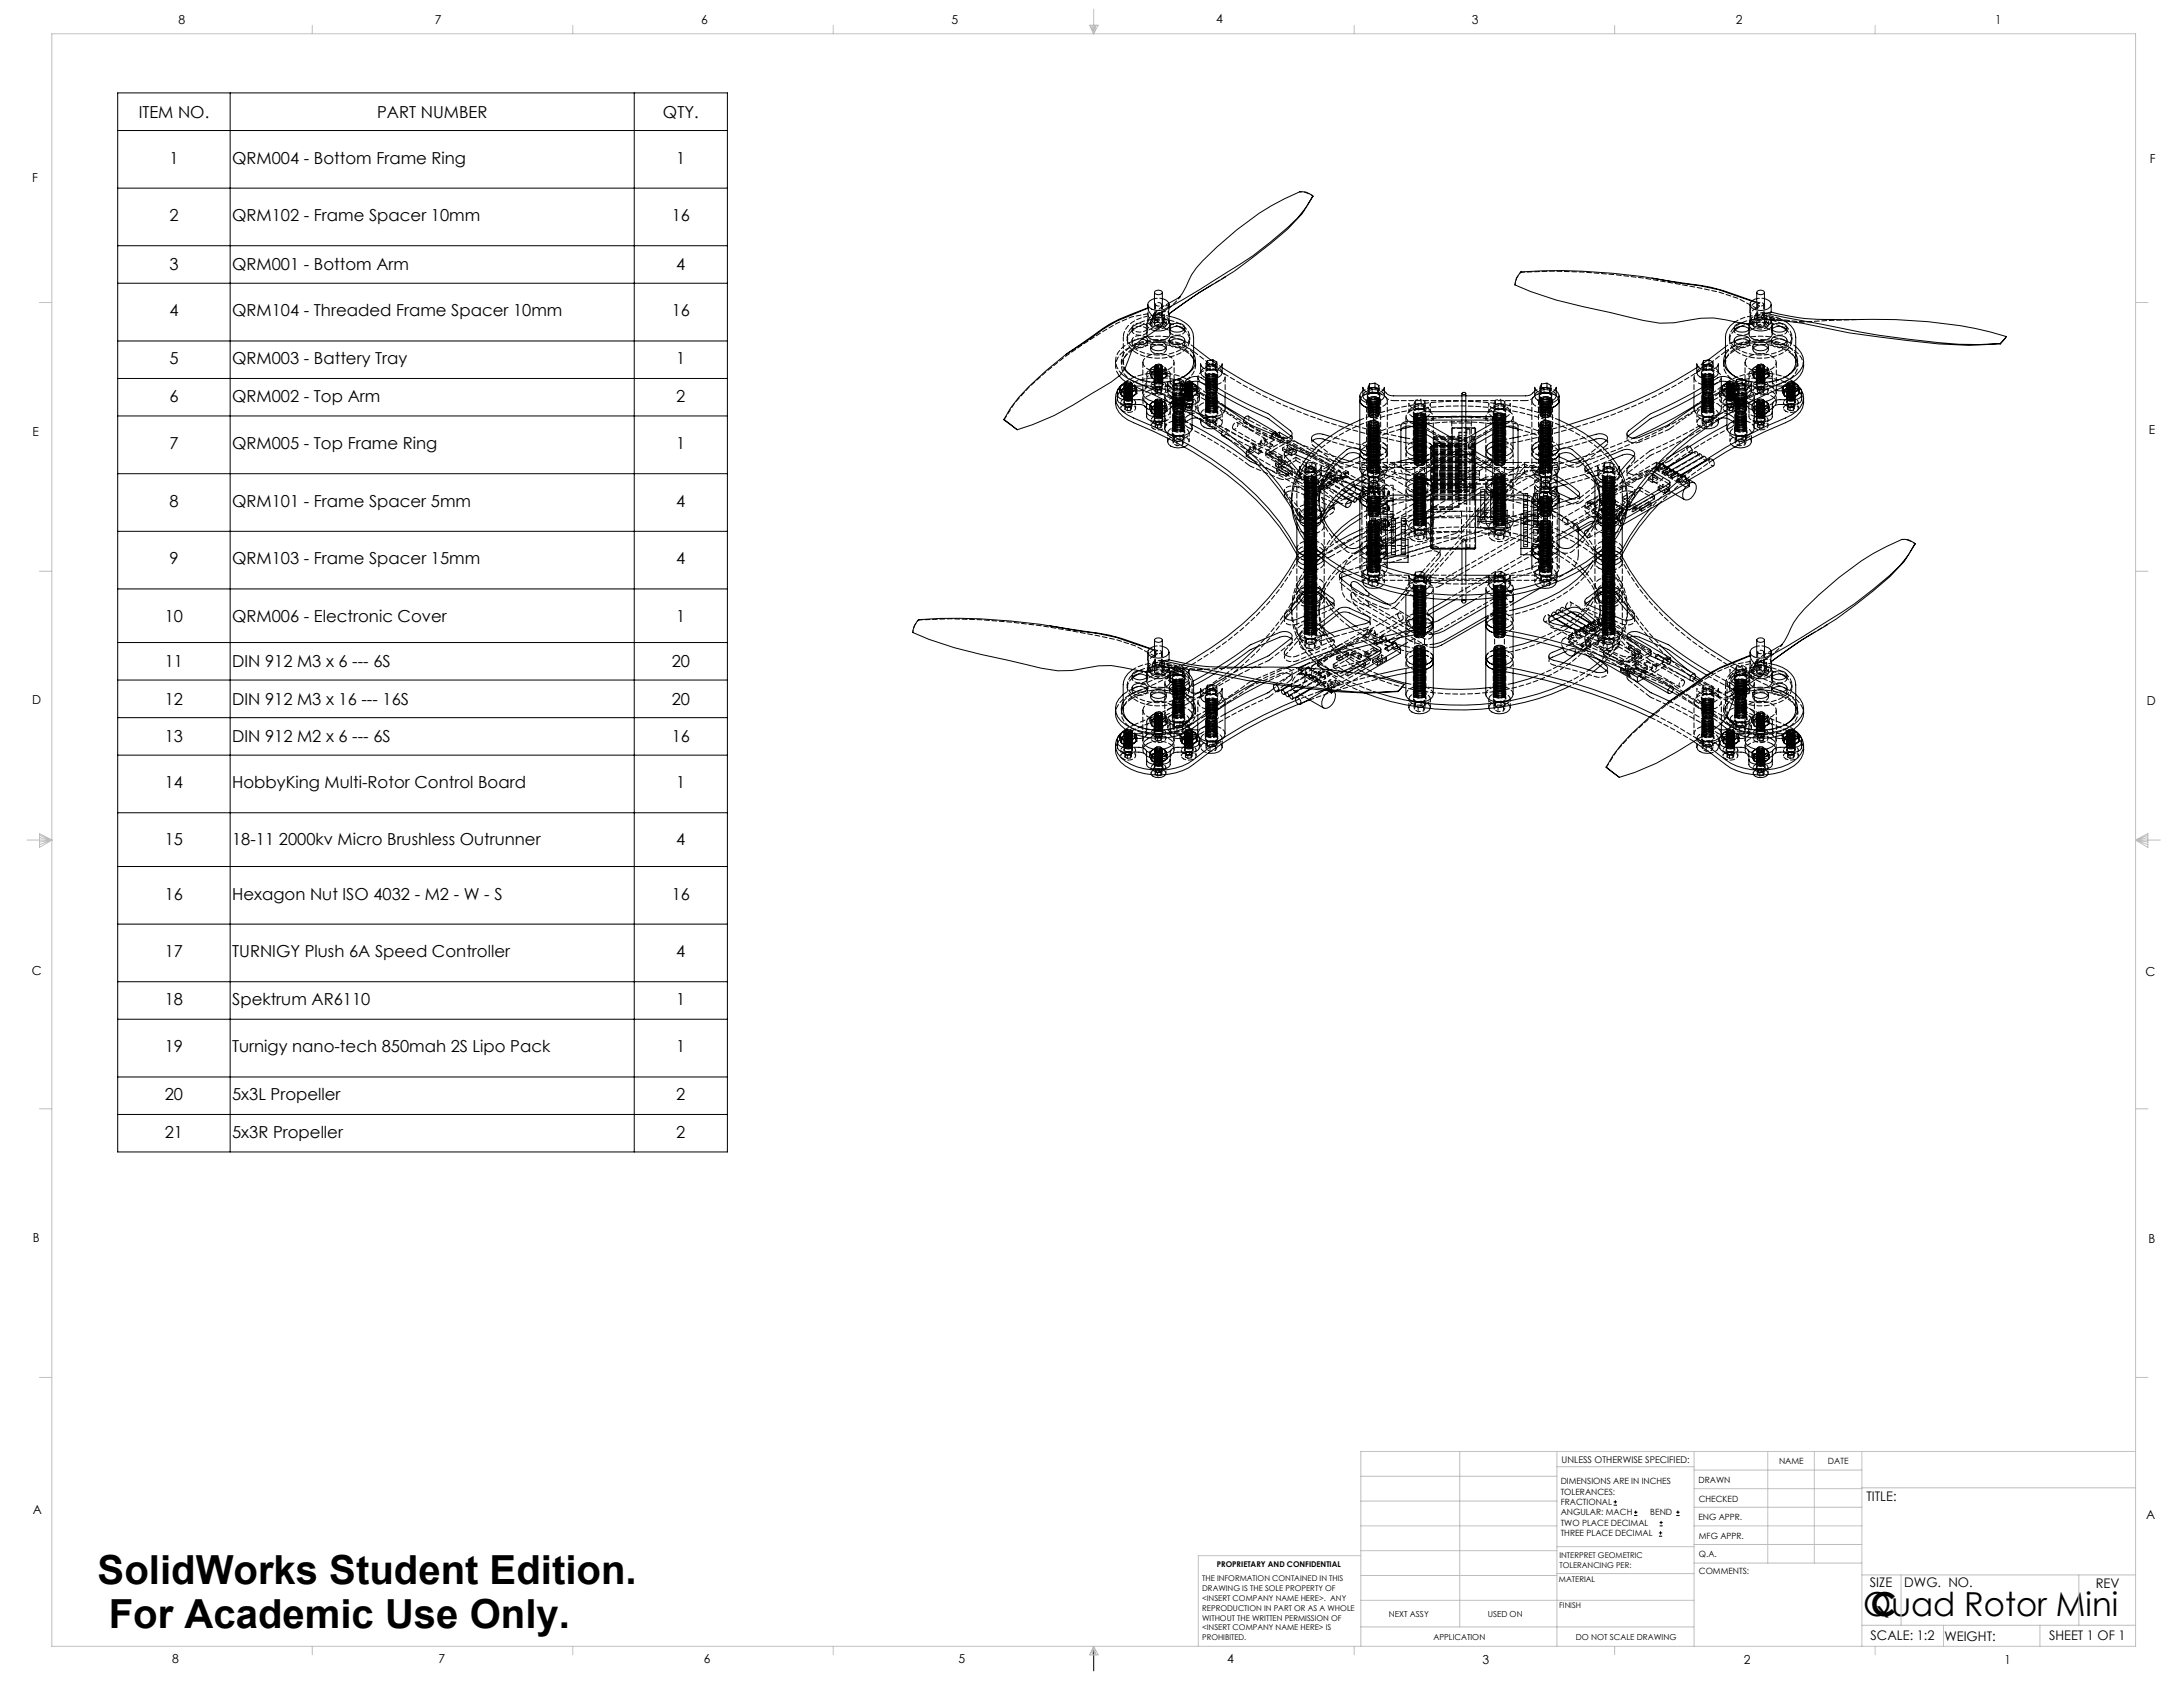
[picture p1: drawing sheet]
<svg xmlns="http://www.w3.org/2000/svg" width="559mm" height="432mm" viewBox="0 0 559 432" stroke-linecap="round" stroke-linejoin="round" font-family="sans-serif">
<defs><g id="words">
<g font-size="10.3">
<text x="25" y="405.4">SolidWorks Student Edition.</text>
<text x="27.9" y="416.7">For Academic Use Only.</text>
</g>
<g font-size="8.5">
<text x="476.9" y="413.5">Quad Rotor Mini</text>
<text x="478.9" y="413.7">C</text>
</g>
<g font-size="4.2">
<text x="35.5" y="30.1">ITEM NO.</text>
<text x="96.5" y="30.1">PART NUMBER</text>
<text x="169.7" y="30.1">QTY.</text>
<text x="43.4" y="41.9">1</text>
<text x="59.4" y="41.9">QRM004 - Bottom Frame Ring</text>
<text x="173.1" y="41.9">1</text>
<text x="43.4" y="56.6">2</text>
<text x="59.4" y="56.6">QRM102 - Frame Spacer 10mm</text>
<text x="171.9" y="56.6">16</text>
<text x="43.4" y="69.2">3</text>
<text x="59.4" y="69.2">QRM001 - Bottom Arm</text>
<text x="173.1" y="69.2">4</text>
<text x="43.4" y="81">4</text>
<text x="59.4" y="81">QRM104 - Threaded Frame Spacer 10mm</text>
<text x="171.9" y="81">16</text>
<text x="43.4" y="93.2">5</text>
<text x="59.4" y="93.2">QRM003 - Battery Tray</text>
<text x="173.1" y="93.2">1</text>
<text x="43.4" y="102.8">6</text>
<text x="59.4" y="102.8">QRM002 - Top Arm</text>
<text x="173.1" y="102.8">2</text>
<text x="43.4" y="115">7</text>
<text x="59.4" y="115">QRM005 - Top Frame Ring</text>
<text x="173.1" y="115">1</text>
<text x="43.4" y="129.7">8</text>
<text x="59.4" y="129.7">QRM101 - Frame Spacer 5mm</text>
<text x="173.1" y="129.7">4</text>
<text x="43.4" y="144.5">9</text>
<text x="59.4" y="144.5">QRM103 - Frame Spacer 15mm</text>
<text x="173.1" y="144.5">4</text>
<text x="42.2" y="159.1">10</text>
<text x="59.4" y="159.1">QRM006 - Electronic Cover</text>
<text x="173.1" y="159.1">1</text>
<text x="42.2" y="170.8">11</text>
<text x="59.4" y="170.8">DIN 912 M3 x 6 --- 6S</text>
<text x="171.9" y="170.8">20</text>
<text x="42.2" y="180.4">12</text>
<text x="59.4" y="180.4">DIN 912 M3 x 16 --- 16S</text>
<text x="171.9" y="180.4">20</text>
<text x="42.2" y="190">13</text>
<text x="59.4" y="190">DIN 912 M2 x 6 --- 6S</text>
<text x="171.9" y="190">16</text>
<text x="42.2" y="201.8">14</text>
<text x="59.4" y="201.8">HobbyKing Multi-Rotor Control Board</text>
<text x="173.1" y="201.8">1</text>
<text x="42.2" y="216.4">15</text>
<text x="59.4" y="216.4">18-11 2000kv Micro Brushless Outrunner</text>
<text x="173.1" y="216.4">4</text>
<text x="42.2" y="230.3">16</text>
<text x="59.4" y="230.3">Hexagon Nut ISO 4032 - M2 - W - S</text>
<text x="171.9" y="230.3">16</text>
<text x="42.2" y="245">17</text>
<text x="59.4" y="245">TURNIGY Plush 6A Speed Controller</text>
<text x="173.1" y="245">4</text>
<text x="42.2" y="257.2">18</text>
<text x="59.4" y="257.2">Spektrum AR6110</text>
<text x="173.1" y="257.2">1</text>
<text x="42.2" y="269.4">19</text>
<text x="59.4" y="269.4">Turnigy nano-tech 850mah 2S Lipo Pack</text>
<text x="173.1" y="269.4">1</text>
<text x="42.2" y="281.6">20</text>
<text x="59.4" y="281.6">5x3L Propeller</text>
<text x="173.1" y="281.6">2</text>
<text x="42.2" y="291.2">21</text>
<text x="59.4" y="291.2">5x3R Propeller</text>
<text x="173.1" y="291.2">2</text>
</g>
<g font-size="3.4">
<text x="477.8" y="384.2">TITLE:</text>
<text x="478.7" y="406.3">SIZE</text>
<text x="487.5" y="406.3">DWG. NO.</text>
<text x="536.5" y="406.4">REV</text>
<text x="478.8" y="419.8">SCALE: 1:2</text>
<text x="497.7" y="419.9">WEIGHT:</text>
<text x="524.5" y="419.8">SHEET 1 OF 1</text>
</g>
<g font-size="3.2">
<text x="45.7" y="6.1">8</text>
<text x="111.3" y="6.1">7</text>
<text x="179.5" y="6.1">6</text>
<text x="243.5" y="6.1">5</text>
<text x="311.3" y="6">4</text>
<text x="376.8" y="6.1">3</text>
<text x="444.3" y="6.1">2</text>
<text x="510.7" y="6">1</text>
<text x="550.3" y="41.8">F</text>
<text x="8.2" y="46.6">F</text>
<text x="8.4" y="111.5">E</text>
<text x="550.1" y="111.2">E</text>
<text x="8.2" y="180.2">D</text>
<text x="549.6" y="180.4">D</text>
<text x="8.2" y="249.7">C</text>
<text x="549.2" y="249.9">C</text>
<text x="8.4" y="318">B</text>
<text x="550" y="318.2">B</text>
<text x="8.4" y="387.6">A</text>
<text x="549.4" y="388.7">A</text>
<text x="44.1" y="425.8">8</text>
<text x="112.2" y="425.8">7</text>
<text x="180.2" y="425.8">6</text>
<text x="245.3" y="425.7">5</text>
<text x="314.1" y="425.7">4</text>
<text x="379.5" y="425.8">3</text>
<text x="446.4" y="425.8">2</text>
<text x="513.1" y="425.8">1</text>
</g>
<text font-size="2.4" x="399.7" y="374.3">UNLESS OTHERWISE SPECIFIED:</text>
<g font-size="2.2">
<text x="455.4" y="374.8">NAME</text>
<text x="467.9" y="374.8">DATE</text>
<text x="399.5" y="379.9">DIMENSIONS ARE IN INCHES</text>
<text x="399.5" y="382.6">TOLERANCES:</text>
<text x="434.8" y="379.6">DRAWN</text>
<text x="399.5" y="385.2">FRACTIONAL</text>
<text x="399.5" y="387.9">ANGULAR: MACH</text>
<text x="422.4" y="387.9">BEND</text>
<text x="434.8" y="389.1">ENG APPR.</text>
<text x="434.8" y="384.5">CHECKED</text>
<text x="399.5" y="390.5">TWO PLACE DECIMAL</text>
<text x="399.5" y="393.2">THREE PLACE DECIMAL</text>
<text x="434.9" y="393.9">MFG APPR.</text>
<text x="434.8" y="398.6">Q.A.</text>
<text x="434.9" y="402.8">COMMENTS:</text>
</g>
<g font-size="2.1">
<text x="355.5" y="413.9">NEXT ASSY</text>
<text x="380.8" y="413.9">USED ON</text>
<text x="366.9" y="419.7">APPLICATION</text>
<text x="403.4" y="419.7">DO NOT SCALE DRAWING</text>
</g>
<g font-size="2">
<text x="311.5" y="401.1">PROPRIETARY AND CONFIDENTIAL</text>
<text x="399.2" y="398.8">INTERPRET GEOMETRIC</text>
<text x="399.2" y="401.3">TOLERANCING PER:</text>
<text x="307.7" y="404.7">THE INFORMATION CONTAINED IN THIS</text>
<text x="307.7" y="407.2">DRAWING IS THE SOLE PROPERTY OF</text>
<text x="399.1" y="404.8">MATERIAL</text>
<text x="307.7" y="409.7">&lt;INSERT COMPANY NAME HERE&gt;. ANY</text>
<text x="307.7" y="412.3">REPRODUCTION IN PART OR AS A WHOLE</text>
<text x="399.1" y="411.7">FINISH</text>
<text x="307.7" y="414.8">WITHOUT THE WRITTEN PERMISSION OF</text>
<text x="307.7" y="417.3">&lt;INSERT COMPANY NAME HERE&gt; IS</text>
<text x="307.7" y="419.8">PROHIBITED.</text>
</g>
</g></defs>
<g fill="none" stroke="#000" stroke-width=".26">
<path d="M30.1 23.8h156.1v271.1h-156.1zM30.1 33.4h156.1M58.9 23.8v271.1M162.3 23.8v271.1M30.1 48.2h156.1M334.2 53.2l-.9 1.5-3.7 3.9a142.8 142.8 0 0 1-16.1 12.3M336.1 50.2l-1.8 2.9-2.1 2.7a97.7 97.7 0 0 1-18.3 14l-6.7 4.3-8 4.6M336.1 50.2l-1.3 2.1M336.1 50.2a3.9 3.9 0 0 0-3.4-1.1 67.3 67.3 0 0 0-21.3 14.2l-3.6 3.5a16.8 16.8 0 0 0-4.2 6.6l-1.6 2.6M30.1 62.9h156.1M30.1 72.5h156.1M293.8 78.8a44.9 44.9 0 0 0-11.7 5.4l-9.4 6.6"/>
<path d="M293.8 77.9v1M293.8 78.9a5.3 5.3 0 0 0 2.1 2.9l1 .9 .3 .9-3 2.1a8.5 8.5 0 0 0-5.2 6.1l-.9 2.3-1.4 1.9-2.2 1.8-5.2 3.1a65.1 65.1 0 0 1-18.9 9.1M293.8 78.9l-7.9 3.3-3.5 2-3.2 2.4a74.8 74.8 0 0 0-18.3 15l-2.2 2.8-1.7 3M295.5 76.4a1.74 1.74 0 0 0-1.7 1.7 3.5 3.5 0 0 0 5.2 .4l.3-.5a1.92 1.92 0 0 0-1.8-1.6M295.5 74.9v3M295.6 74.6l.9-.3a.74 .74 0 0 1 1 .8l-1 .3a.73 .73 0 0 1-.9-.8zM297.5 74.9v3M299.3 77.9l-.1 2.6 .1-.2M302.1 76l-2.9 1.6M309.7 73.2l-2.6 1.6-7.8 5.5M313.7 70.9l-2.8 1.6a100.1 100.1 0 0 0-11.8 7.9M389.3 69.6a4.8 4.8 0 0 0-1.5 3.3l4.1 1.7 6.5 2.2 22.3 5.2 4.2 .7 3.6-.1 3.6-.6a23.1 23.1 0 0 1 12.5 .5l3.9 .6v-.7a10.3 10.3 0 0 1-.5-4.5"/>
<path d="M389.3 69.6a153.7 153.7 0 0 1 41 2.9l4.8 .6 4.8 1.1 8.5 2.9M389.3 69.6h.1M422.8 71.2l4.5 .7a70.4 70.4 0 0 1 18.2 4l3 1.1M449.7 76.4a1.82 1.82 0 0 0-1.7 1.7 3.5 3.5 0 0 0 5.1 .5l.3-.6a1.84 1.84 0 0 0-1.7-1.6M449.7 74.9v3M449.8 74.6l.9-.3a.73 .73 0 0 1 .9 .8l-.9 .3a.73 .73 0 0 1-.9-.8zM451.7 74.9v3M453.4 79.9a55.5 55.5 0 0 0 17.2 1.9h6.2M453.4 79.9l-1.5 .3M453.4 77.9v2M30.1 87.3h156.1M30.1 96.9h156.1"/>
<path d="M286.5 96.2l.9 1 1.2 .9a110.2 110.2 0 0 1 29.5 17.2 59.6 59.6 0 0 1 12.6 14.9M286.6 99.1l.2 .5M286.6 99.3a1.77 1.77 0 0 0-.4 2.1 1.77 1.77 0 0 0 1.9 .9h3.4a1.66 1.66 0 0 1 2 1.2v3.2a2.56 2.56 0 0 0 3 1.1h1.6M286.6 99.1a4.2 4.2 0 0 0 .8 6.2l1.2 .9a135.3 135.3 0 0 1 21.4 11.1 65.5 65.5 0 0 1 22 23.4M286.6 99.1v.9l.5 1.4M286.8 99.6a1.78 1.78 0 0 0 1.5 .8M286.8 99.6l.3 .8M287 95.5l1.6 1.3a110.2 110.2 0 0 1 29.5 17.3 61.1 61.1 0 0 1 12.5 14.7M287.4 98.5a.83 .83 0 0 0-.6 1.1M287.4 98.5l.4-.3zM287.4 98.5l-.8 .6M287.8 98.3h.1"/>
<path d="M287.8 99.3a1.21 1.21 0 0 0 1.7 .4M287.8 98.3a1.24 1.24 0 0 0 1.9 .3l-.9 .3a.73 .73 0 0 1-.9-.8l.3-.3-.2 .3 .2 .3 .6 .2 .5-.2M287.8 98.6a1.12 1.12 0 0 0 .9 .6 1.12 1.12 0 0 0 1.1-.6M287.8 99a1.14 1.14 0 0 0 2 0M287.8 98.9v.1M287.8 99.2v.1M287.8 98.5a1.09 1.09 0 0 0 .9 .7 1.09 1.09 0 0 0 1.1-.6M287.8 98.8a1.06 1.06 0 0 0 .9 .7 1.06 1.06 0 0 0 1.1-.6l-.1-.1M287.8 99.1a1.01 1.01 0 0 0 1.7 .5M287.8 99.1a1 1 0 0 0 1 .7 1 1 0 0 0 .9-.7M287.9 94.2l1.2 1.6 .9 .6M288.1 97.7l-1.5 1.3"/>
<path d="M289.7 99.1l-.2 .5M289.8 98.6h.1M289.8 99.3l-.3 .4M289.8 98.9v.1M289.8 99.2v.1M290.7 99.1a.81 .81 0 0 1-.5 1M290.7 99l.3 .8M291 99.8l-.8 .3M291 99.8v1l-1.6 .9M292.4 86.8l.8 .3 .4 .4M292.5 99.8a2.73 2.73 0 0 0 3 3l-.4 .1M293.2 86.3l.4 .3 .2 .5a2.29 2.29 0 0 1-3 1"/>
<path d="M294.6 89a2.73 2.73 0 0 1 3.8 0M294.7 88.2a2.78 2.78 0 0 1 3.7 0l.1 .5a2.38 2.38 0 0 1-3.8 .4l-.2-.4zM298.9 98a1.75 1.75 0 0 0 1.6 1.5 2.88 2.88 0 0 0 3.9-1.5v2.2a1.89 1.89 0 0 1-1.9 1.5 3.6 3.6 0 0 1-3.4-.8l-.2-.7zM299.2 82.3l.3 .7a3.2 3.2 0 0 1-3.8 1.7M299.3 80.9a7.4 7.4 0 0 1 6.1 4.4l.1 1M299.3 80.3v1.9a1.65 1.65 0 0 1-1.6 1.4l-.6 .1M299.4 87.5a2.77 2.77 0 0 1 3.8 0M299.4 86.6a2.78 2.78 0 0 1 3.7 0l.2 .5a2.38 2.38 0 0 1-3.9 .4l-.1-.4zM299.5 83v2.5a3.4 3.4 0 0 1-4.5 1.5l-.8-.4-.5-.6M299.5 83.3a2.81 2.81 0 0 1 3.6 .1l.2 .5a2.38 2.38 0 0 1-3.8 .5M299.5 84.1a2.81 2.81 0 0 1 3.7 .2M300.6 97.2v1"/>
<path d="M301.3 98.1l-.5 .2M301.3 98.1l1.2 .2M301.3 98.1l-.6 .1M301.7 83.6l1.3 .8M302 97l1 .6-.3 .8-1.4 .2-1.1-.6 .4-.8M302 97l-1.4 .2M302 98l.5 .3M302 97v1M302 98l-.7 .1M302.5 98.3l.1 .1M304.1 98.8a1.01 1.01 0 0 1-.6-1.1 1.01 1.01 0 0 1 .9-.9 3.1 3.1 0 0 1 3.2-.1 147.8 147.8 0 0 0 17.3 9.3l5.8 4.7a1.1 1.1 0 0 1-1.1 1.4l-.7 .1-1.3-.3-7.7-3.3a102.4 102.4 0 0 0-15.6-9.7M304.3 98.1h.1a3.1 3.1 0 0 1 3.2-.1 147.8 147.8 0 0 0 17.3 9.3l5.5 4.3"/>
<path d="M305 97.8l1.1 .8M305.2 98.2l.7 .3 .3 .5M305.3 98.3h.1M305.3 98.2l.9 .8M305.3 98.3l-.3 .4-.6 .2 .8-.4a.48 .48 0 0 0-.4-.7l.2 .5-.6 .3M305.3 98.5a.56 .56 0 0 1-.6 .6M305.3 98.6l-.1 .2-.4 .3M305.3 98.8l-.3 .5M305.3 99l-.2 .3M305.3 99.1l-.1 .3 .1-.2M305.3 98.9v.1M305.5 88.8l5.8 4.3"/>
<path d="M305.5 86.3v6.5a4.3 4.3 0 0 1-2.4 3.6M305.5 90.7a3.6 3.6 0 0 1-1.1 4.8 14 14 0 0 1-15.8 0l-.9-1.1M305.5 91.9l.5 1.1M306.2 99l.1 .3-.3 .5M306.2 99l.3 .8M306.3 98.8l.3 .2M306.5 99.8v.2M306.5 99.8l-.4 .1M306.6 97.6v2.5M307.3 93.1a1.73 1.73 0 0 0 1.7 1.5 3.4 3.4 0 0 0 3.8-1.2v-.3v2.3a1.89 1.89 0 0 1-1.8 1.5 3.7 3.7 0 0 1-3.4-.9l-.3-.6zM309.1 92.3v1h.7M309.8 93.3l-.6 .2"/>
<path d="M309.8 93.3l1.2 .2M310.5 92.1v1.1M310.5 92.1l1 .6-.4 .8-1.4 .2-1-.6 .4-.8M310.5 92.1l-1.4 .2M310.5 93.2l.5 .3M310.5 93.2l-.7 .1M311 93.5h.1M312.8 94.1a119.3 119.3 0 0 0 32.8 14.6M348.9 99.1a1.63 1.63 0 0 0 1.6 1.5 3.4 3.4 0 0 0 3.8-1.3l.1-.2v2.2a1.89 1.89 0 0 1-1.9 1.5 3.6 3.6 0 0 1-3.4-.8l-.2-.6zM350.6 98.3v1M350.6 98.3l-.4 .8 1 .6 1.4-.2M351.3 99.2l-.6 .2"/>
<path d="M351.3 99.2l1.2 .2M351.3 99.2l-.7 .1M352 98.1v1M352 98.1l1 .6-.4 .8M352 98.1l-1.4 .2M352 99.1l.5 .3M352 99.1l-.7 .1M352.5 99.4l.1 .1M392.9 99.1a1.76 1.76 0 0 0 1.6 1.5 3.3 3.3 0 0 0 3.8-1.3l.1-.2v2.2a1.89 1.89 0 0 1-1.9 1.5 3.1 3.1 0 0 1-3.6-1.4zM394.6 98.3v1l.7-.1M395.3 99.2l-.6 .2M395.3 99.2l1.2 .2"/>
<path d="M396 98.1v1M396 98.1l1 .6-.4 .8-1.4 .2-1-.6 .4-.8M396 98.1l-1.4 .2M396 99.1l.5 .3M396 99.1l-.7 .1M396.5 99.4l.1 .1M434.3 93.1a1.73 1.73 0 0 0 1.7 1.5 3.5 3.5 0 0 0 3.8-1.2v-.3v2.3a1.79 1.79 0 0 1-1.8 1.5 3.7 3.7 0 0 1-3.4-.9l-.3-.6zM434.3 94.1a119.6 119.6 0 0 1-32.7 14.6M436.1 92.3v1M436.8 93.3l-.6 .2M436.8 93.3l1.2 .2M436.8 93.3l-.7 .1"/>
<path d="M437.5 92.1l1 .6-.3 .8-1.5 .2-1-.6 .4-.8M437.5 92.1l-1.4 .2M437.5 93.2l.5 .3M437.5 92.1v1.1M437.5 93.2l-.7 .1M438 93.5h.1M440.6 97.6v2.5M440.7 99.1l.3 .5M440.7 99.1v.9M441 99.6l.1 .2M441 99.6l.1 .3M441.5 98.5a.85 .85 0 0 0-.5 1.1"/>
<path d="M441.5 98.5l.4-.3zM441.5 98.5l-.8 .6M441.7 88.8l-5.9 4.4M441.7 90.7a3.6 3.6 0 0 0 1.1 4.8 14 14 0 0 0 15.8 0 3.7 3.7 0 0 0 1.1-4.8M441.7 91.9l-.5 1.1M441.9 98.3h.1M441.9 98.3l.3 .4 .6 .2-.8-.4a.48 .48 0 0 1 .3-.7l-.1 .5 .6 .3M441.9 98.6l.1 .2 .4 .3M441.9 99l.2 .3M441.9 98.9v.1M441.9 99.2v.1M442 98.5v.3l.5 .3"/>
<path d="M442 98.8l.2 .5M442 99.1l-.1 .2M442.2 97.8l-1.6 1.2M442.8 98a1.75 1.75 0 0 0 1.7 1.5 2.88 2.88 0 0 0 3.8-1.5v2.2a1.89 1.89 0 0 1-1.9 1.5 3.6 3.6 0 0 1-3.3-.8l-.3-.6zM442.8 98.1a3.1 3.1 0 0 0-3.2-.1 145.3 145.3 0 0 1-17.3 9.3l-5.6 4.3M443.2 97a3.6 3.6 0 0 0-3.6-.3 145.3 145.3 0 0 1-17.3 9.3l-5.5 4.3-.3 .8a2.35 2.35 0 0 0 3.1 .8l7.7-3.3a97.6 97.6 0 0 1 15.5-9.6M444 87.5a2.73 2.73 0 0 1 3.8 0M444.1 86.6a2.74 2.74 0 0 1 3.6 0l.2 .5a2.36 2.36 0 0 1-4 0zM444.1 82.4a4.9 4.9 0 0 0-2.4 3.9v6.5a4.5 4.5 0 0 0 2.4 3.6M444.5 97.2l-.4 .8 1.1 .6 1.4-.2M444.5 97.2v1M445.2 98.1l-.5 .2"/>
<path d="M445.2 98.1l1.2 .2M445.2 98.1l-.6 .1M445.5 83.6l-1.4 .8M445.9 97l1.1 .6-.4 .8M445.9 97l-1.4 .2M445.9 98l.5 .3M445.9 97v1M445.9 98l-.7 .1M446.4 82.8a2.14 2.14 0 0 0-2.5 1.1 2.41 2.41 0 0 0 3.8 .5M446.4 98.3l.1 .1M446.6 82.8l1.1 .5M447.7 83v2.5a2.41 2.41 0 0 0 2.4 1.7 3.6 3.6 0 0 0 3.4-1.2l.2-.5v-2.5"/>
<path d="M447.7 84.1a2.81 2.81 0 0 0-3.7 .2M448 82.3l-.3 .7M448.8 89a2.73 2.73 0 0 1 3.7 0M448.8 88.2a2.74 2.74 0 0 1 3.7 0l.2 .5a2.36 2.36 0 0 1-4 0zM451.1 81.6l3.3 .3M451.9 80.2a.83 .83 0 0 0-.9 .6 .83 .83 0 0 0 .5 1 71.5 71.5 0 0 1 14.6 1.9l7.2 1.5 22.9 2.8 7.8 .4 8-.4M451.9 80.2l14.3 2.8a227.3 227.3 0 0 0 35.2 5.1l5.3 .1 5.3-.3M453.4 81.9a1.31 1.31 0 0 1-.9 1.4 3.4 3.4 0 0 1-4.5-.9v-.2M453.4 82.3l.1 .1a1.52 1.52 0 0 1-1.3 2.1 4.4 4.4 0 0 1-4.3-.9l-.2-.6M453.6 87.5a2.73 2.73 0 0 1 3.7 0M453.6 86.6a2.74 2.74 0 0 1 3.7 0l.1 .5a2.36 2.36 0 0 1-4 0zM453.7 83.3a2.81 2.81 0 0 1 3.6 .1l.1 .5a2.41 2.41 0 0 1-3.7 .5"/>
<path d="M453.7 84.1a2.81 2.81 0 0 1 3.6 .2M454.7 99.8a2.27 2.27 0 0 1-2 2.8l-1 .2M455.8 83.6l1.4 .8M456.2 99.1l.3 .5M456.2 99.2v.8l.6 1.4M456.5 99.1v.5M456.5 99.6a1.78 1.78 0 0 0 1.4 .8M456.5 99.6l.3 .8M457 82.3a4.9 4.9 0 0 1 2.7 4M457.4 98.6h.1M457.4 99.3a1.21 1.21 0 0 0 1.7 .4M457.4 99a1.14 1.14 0 0 0 2 0"/>
<path d="M457.4 98.9v.1M457.4 99.2v.1M457.4 98.8a1.06 1.06 0 0 0 1 .7 1.06 1.06 0 0 0 1-.6v-.1M457.4 99.1a1.01 1.01 0 0 0 1.7 .5M457.5 99.1a1 1 0 0 0 .9 .7 1 1 0 0 0 1-.7M459.1 97.7l.8 .6M459.4 98.5v.1a1.15 1.15 0 0 1-2 0M459.4 99.1l-.3 .5M459.4 98.3l.7 .2 .2 .5M459.4 98.3h.1M459.4 99.3l-.3 .4M459.4 98.2l.9 .8"/>
<path d="M459.4 98.3a1.19 1.19 0 0 1-1.8 .3l.8 .3a.73 .73 0 0 0 1-.8l-.4-.3 .2 .3-.2 .3-.6 .2-.5-.2M459.4 98.6a1.11 1.11 0 0 1-1 .6 1.11 1.11 0 0 1-1-.6M459.4 98.9v.1M459.4 99.2v.1M459.7 86.3v6.5a4.3 4.3 0 0 1-2.5 3.6M459.7 88.8a4.3 4.3 0 0 1 .1 7.1l-1.3 .9a110.9 110.9 0 0 0-29.3 17.3 60.2 60.2 0 0 0-12.6 14.7M459.7 91.9l.4 1.1M460.3 99a.9 .9 0 0 1-.5 1.1M460.3 99l.4 .8M460.3 99.1a1.76 1.76 0 0 1 .8 2.1 1.76 1.76 0 0 1-2 1.1h-3.4a1.74 1.74 0 0 0-2 1.2v3.2a2.26 2.26 0 0 1-2.7 1.1h-1.9M460.3 98.8a4.2 4.2 0 0 1-.5 6.5l-1.3 .9a135.3 135.3 0 0 0-21.3 11.1l-.4 .4M460.7 99.8l-.9 .3"/>
<path d="M460.7 99.8v1l-1.7 .9M461.7 92.4a5.4 5.4 0 0 1-3.2 5.7 110.9 110.9 0 0 0-29.3 17.2 58.7 58.7 0 0 0-12.7 14.9M476.6 81.8a127.2 127.2 0 0 1 33 3.2l4 1.1M512 87.9v.1M513.6 86.1l-1.6 1.8M513.6 86.1l-1.6 1.9M30.1 106.5h156.1M257 107.4l3.4 2.6M285.5 101.8a5.3 5.3 0 0 0 3.1 5.7 110.2 110.2 0 0 1 29.5 17.2 60.5 60.5 0 0 1 13.9 17.2M286 100.6v1.2a1.48 1.48 0 0 0 1.7 1.7h3.8a1.68 1.68 0 0 1 2 1.2M286.8 100.5l.3 .6M287.1 100.4h1.2"/>
<path d="M287.1 100.4v1M287.1 101.4l2.3 .3M287.3 101.4l.7 .2 1.3 .1M288.3 100.4l1.1 .3M289.4 100.7v1M290.2 100.1l-.7 .2-1.2 .1M290.2 100.1l-.8 .6M290.7 101l-.5 .4-.8 .3M293.5 105.4a2.03 2.03 0 0 0 2.4 1.2l2.2-.1M294.3 103.5l.3 .5M294.3 103.5v1l.6 1.3M294.5 105l.3 .6"/>
<path d="M294.6 104a1.63 1.63 0 0 0 1.4 .8M294.6 104l.3 .8M294.9 104.8h1.1M294.9 104.8v1M294.9 105.8l2.2 .4M295.1 102.9a.9 .9 0 0 0-.5 1.1M295.1 105.9l.7 .2 1.3 .1M295.1 102.9l-.8 .6M295.5 103.8a1.21 1.21 0 0 0 1.8 .3M295.5 102.7l-.4 .2M295.5 102.8a1.18 1.18 0 0 0 2 0M295.5 103a1.11 1.11 0 0 0 1 .7 1.11 1.11 0 0 0 1-.7"/>
<path d="M295.5 103.4a1.09 1.09 0 0 0 1 .6 1.09 1.09 0 0 0 1-.6M295.5 102.8h.1M295.5 103.7v.1M295.6 103.6a1.04 1.04 0 0 0 .9 .7 1.04 1.04 0 0 0 1-.7 1.02 1.02 0 0 1-1 .7 1.02 1.02 0 0 1-.9-.7zM295.6 102.9a1.06 1.06 0 0 0 .9 .8 1.06 1.06 0 0 0 1-.7v-.1M295.6 103.3l-.1 .1a1.14 1.14 0 0 0 2 0v-.1M295.8 102.4a.8 .8 0 0 1 .8-.3 .8 .8 0 0 1 .7 .7 .8 .8 0 0 1-.9 .3 .8 .8 0 0 1-.6-.7zM296 102.3a.49 .49 0 0 0-.4 .4 .49 .49 0 0 0 .2 .5l.7 .2a.74 .74 0 0 0 1-.8l-.4-.3M296 104.8l1.1 .4M297.1 105.2v1M297.5 103.8l-.2 .3M297.5 102.7l.6 .3"/>
<path d="M297.5 102.8h.1M297.5 103.7v.1M297.5 102.8l.7 .1M298 104.6l-.7 .2h-1.3M298 104.6l-.9 .6M298.1 104.4l-.1 .2zM298.1 105.7l-.9 .5M298.1 102.4v7.2a2.35 2.35 0 0 0 2.3 1.9 4.7 4.7 0 0 0 4.6-1.3l.2-.6v-3.4M298.1 105.6l-1 .6M298.1 102.7l-.6 .1M298.9 112.1a1.95 1.95 0 0 0 1.6 2.4l1 .2 1.6-.3M305.2 108.7a124.1 124.1 0 0 1 14.9 9.4l1.8 .8"/>
<path d="M306.6 107l-1.4 .1M307.3 107.5a1.78 1.78 0 0 0 1.7 2.1l1.8 .1M312.6 111.1l.2 .4 1.8 1M313.6 104l5 3M313.6 101.6v2.6M318.3 107.5l.2-.4a.92 .92 0 0 1 1-.6l7.1 4.1M319 116.2v.6l1.7 1M325.8 111.2l.6-.3 2.1 1.2h-.2M326.8 111.1l-.2-.5a.8 .8 0 0 0-1 .5M326.8 111.1h-.1M326.8 111.1l.7-.5 2.3 1.4M329 116.8a2.83 2.83 0 0 1 2.9-.3l2.4 1"/>
<path d="M332.7 119.4a2.75 2.75 0 0 0 3.6 1.5 1.92 1.92 0 0 0 1.9-1.5v2.2a1.89 1.89 0 0 1-1.9 1.5 3.8 3.8 0 0 1-3.4-.9l-.2-.5zM332.7 119.8a15.3 15.3 0 0 0 1.7 17.9 34.8 34.8 0 0 0 14.8 10.3 69.3 69.3 0 0 0 51.2-1.1 31.1 31.1 0 0 0 13.5-10.8 15.2 15.2 0 0 0 .6-16.3M334.4 118.6v1M335 116.6l-3.1-1.3a2.54 2.54 0 0 0-3.1 .7v.3l.2 .4 3.4 3.8M335.1 119.5l-.5 .2M335.1 119.5l1.2 .2M335.1 119.5l-.6 .1M335.8 118.4v1M335.8 118.4l1.1 .5-.4 .8-1.4 .3-1.1-.6 .4-.8M335.8 118.4l-1.4 .2M335.8 119.4l.5 .3M335.8 119.4l-.7 .1"/>
<path d="M336.3 119.7l.1 .1M339.3 112.6a3.2 3.2 0 0 0-3.3 .2M340.4 111.7l-.4-.2a4.2 4.2 0 0 0-3.8-.1 .82 .82 0 0 0-.1 1.5l1.4 1.1M341.4 119.5l.1 .6-.2 .4-1.5 1M343.4 117.4l2.2 .7M348.1 102.6a2.42 2.42 0 0 0 2.2 1.9 2.42 2.42 0 0 1-2.2-1.9zM348.1 101.3v13.5a2.33 2.33 0 0 0 2.2 1.9l1.3 .1a4.7 4.7 0 0 1-3.9-1.9l-1-.3-1.1 .1a16.4 16.4 0 0 0-8 11.8 15.5 15.5 0 0 0 8 13.8h1.6l.9-.5M348.1 116.4v3.7a3.1 3.1 0 0 0 3.5 2M348.1 107.5a33.9 33.9 0 0 0-14.1 10.4l-1.2 1.8M348.1 116.9l-1 .5a4.6 4.6 0 0 1-3.9 .8l-.4-.2M348.3 116.6a3.8 3.8 0 0 0 3.3 1.4 3.9 3.9 0 0 1-3.3-1.4zM348.3 116.6a2.75 2.75 0 0 0-3.5-.3 16.5 16.5 0 0 0-7.2 11.8"/>
<path d="M348.9 100.1a1.39 1.39 0 0 0-.3 2.3l1.7 .8a1.4 1.4 0 0 1 1.3 1.1v19.5M350.3 104.5a1.4 1.4 0 0 1 1.3 1M354.4 100.1a2.49 2.49 0 0 0 2.3 1.2h17.5M358.6 110.2a2.4 2.4 0 0 1 3.4-.8l9.1 5.3M358.6 118.4h6.1M358.6 111.9l1.3 .2M359 108.3a3.1 3.1 0 0 1 3-.1l8.8 5a.87 .87 0 0 1 .6 .8 .87 .87 0 0 1-.6 .9l-8.8 5a2.4 2.4 0 0 1-3.4-.8v-10.1zM359.9 109.5v5.4a2.33 2.33 0 0 0 2.2 1.9l1.1 .1 1.9-.3-6.5 1.4M361.5 109.1l-2.8 .7M365.1 106.7l-1.9 .4M365.1 107.3l-1.4 .2M365.1 111.2v6.9"/>
<path d="M365.1 107.5h9.1M365.1 117.9l-2.9 .5M365.3 106.6l-.1 .1M366.9 112.2l.2 .3M367 113.9l-.1 .2M367.1 113.2l-.2 .2 .2 .6h2.9M367.1 112.3v.2M367.1 113.2v.9M367.1 113.2h1.5M367.1 112.5h.4M369.2 113.5l-2.3 .1M370.2 114.1l-3.9 .1-.1 3.3"/>
<path d="M371 111.7h.7M371.6 112h.1M371.6 106.6v.1M374.2 105.4h-9.4a1.55 1.55 0 0 0-1.9 1.4l.5 .6 8.8 5 1 .3h1M374.2 115.4h-1l-1 .3-8.8 5a.92 .92 0 0 0-.5 1 .92 .92 0 0 0 .8 .8l1.1 .2h17.6a1.54 1.54 0 0 0 1.9-1.4l-.5-.6-8.6-4.9M374.2 116.6h-1.3l-.7 .3-9.1 5.3M374.2 106.6h-9.4l-1.1 .2-.6 .3M374.2 100.7v22M374.2 109.5h-2.5v2.6M374.2 106.7h-9.1v1.6M374.4 100.5l.5-.1 .3 .2a.47 .47 0 0 1-.5 .4 .47 .47 0 0 1-.4-.4zM375.2 109.5h2.4l.1 1.3"/>
<path d="M375.2 105.4h7.2a1.54 1.54 0 0 1 1.9 1.4l-.5 .6-8.6 4.9M375.2 106.6h7.2l1.1 .2 .6 .3M375.2 100.7v22M375.2 107.5h6.9M375.2 106.7h6.9v1.6M375.2 117l8.9 5.2M376.2 113.4l9-5.2a2.82 2.82 0 0 1 3.3 .5l.1 10.4a1.93 1.93 0 0 1-2.4 1.1l-1-.3-8.8-5-.5-.6v-.5zM376.6 106.6v.1M377.7 113.7v1.9M377.7 118.5v4.2M381.9 106.6l.1 .1M382.1 106.7l1.9 .4"/>
<path d="M382.1 107.3l1.4 .2M382.1 111.2v6.9M382.6 118.4h6M385.7 109.1l2.8 .7M387.3 109.5v5.4a2.53 2.53 0 0 1-2.5 1.9l-1.1 .1-1.6-.3M388.6 110.2a2.1 2.1 0 0 0-2.9-1l-9.6 5.5M388.6 111.9l-1.3 .2M392.9 100.1a2.58 2.58 0 0 1-2.4 1.2h-15.3M395.6 118a3.9 3.9 0 0 0 3.3-1.4 3.8 3.8 0 0 1-3.3 1.4zM396.9 104.5a1.4 1.4 0 0 0-1.3 1M396.9 104.5a2.42 2.42 0 0 0 2.2-1.9 2.47 2.47 0 0 1-2.2 1.9zM398.4 100.1a1.41 1.41 0 0 1 .2 2.3l-1.7 .8a1.4 1.4 0 0 0-1.3 1.1v19.5"/>
<path d="M398.9 116.6a2.79 2.79 0 0 1 3.5-.3 16.6 16.6 0 0 1 7.2 11.8M399.1 101.3v13.5a2.44 2.44 0 0 1-2.5 1.9l-1 .1a4.1 4.1 0 0 0 3.6-1.7 2.87 2.87 0 0 1 3.2 0 16.7 16.7 0 0 1 7.1 11.4 14.5 14.5 0 0 1-5.1 11.8l-2 1.6a2.83 2.83 0 0 1-3.3-.1M399.1 116.4v3.7a2 2 0 0 1-1.7 1.7l-1.8 .3M399.1 107.5a31.7 31.7 0 0 1 15.3 12.2M399.1 116.9l1 .5a4.6 4.6 0 0 0 3.9 .8l.5-.2M403.8 117.4l-2.2 .7M405.8 119.5v.8l1.6 1.2M406.8 111.7l.4-.2a4.2 4.2 0 0 1 3.8-.1l.5 .7-.1 .4-1.8 1.5M407.9 112.6a3.2 3.2 0 0 1 3.3 .2M409 119.4a2.75 2.75 0 0 0 3.6 1.5 1.92 1.92 0 0 0 1.9-1.5v2.2a1.89 1.89 0 0 1-1.9 1.5 3.8 3.8 0 0 1-3.4-.9l-.2-.5zM410.7 118.6v1M410.9 119.7l.7-.2 1 .2"/>
<path d="M412.1 118.4l1.1 .5-.4 .8-1.4 .3-1-.6 .3-.8M412.1 118.4l-1.4 .2M412.1 119.4l.5 .3M412.1 118.4v1M412.1 119.4l-1.3 .2M412.2 116.6l3.1-1.3a2.61 2.61 0 0 1 3.1 .7l-.2 .7-3.3 3.8M412.6 119.7l.1 .1M412.6 119.7l.2 .1M418.1 116.8a2.83 2.83 0 0 0-2.8-.3l-2.4 1M424.4 119.9v.3M425.5 118.7l.3 .7M425.7 118.6l.4 1"/>
<path d="M425.8 119.4l-1.4 .8M425.8 119.4l.3 .2M426.1 119.6l.7 .3M426.8 119.9h.1M426.8 119.9l.1-.2h.3l.4 .7M426.8 119.5l.1 .1M427.5 116.8l4.5-2.6a1.18 1.18 0 0 1 1 1.8l-6.6 3.7M433.6 104a108.5 108.5 0 0 1-15.5 8.1M433.6 101.6v2.6M434.7 116.4l-.3-.7-.4-.1-7.1 4.1M435.7 117l-.2-.7-.5-.1-7.1 4.1M435.8 118.4l-1.5 1"/>
<path d="M439.8 107.5a1.52 1.52 0 0 1-.9 1.9l-.9 .3h-1.5M440.6 107l1.5 .1M442.1 108.7l-3.2 1.7-6.4 3.9M448.3 112.1a1.89 1.89 0 0 1-1.9 2.4l-.9 .2-1.4-.3M449.1 104.8h1M449.1 104.4l1 .4M449.1 103l.2-.1zM449.1 102.7l.5 .1M449.1 102.4v7.2a2.46 2.46 0 0 1-2.6 1.9 3.5 3.5 0 0 1-4.4-1.9v-3.4M449.1 105.8l2.2 .4M449.3 102.9l.4-.2zM449.3 105.9l.6 .2 1.3 .1"/>
<path d="M449.7 103.8a1.15 1.15 0 0 0 1.7 .3M449.7 102.8a1.15 1.15 0 0 0 2 0M449.7 102.9a1.04 1.04 0 0 0 1 .7 1.04 1.04 0 0 0 1-.7M449.7 103a1.09 1.09 0 0 0 1 .7 1.09 1.09 0 0 0 1-.7M449.7 103.3a1.04 1.04 0 0 0 1 .7 1.04 1.04 0 0 0 1-.7M449.7 103.4a1.06 1.06 0 0 0 1 .6 1.06 1.06 0 0 0 1-.6M449.7 102.8h.1M449.7 103.7v.1M450 102.4a.78 .78 0 0 1 .8-.3 .78 .78 0 0 1 .6 .7 .78 .78 0 0 1-.8 .3 .78 .78 0 0 1-.6-.7zM450.1 102.3a.49 .49 0 0 0-.4 .4 .49 .49 0 0 0 .3 .5l.7 .2a.73 .73 0 0 0 .9-.8l-.4-.3M450.1 104.8l1.2 .4M451.3 105.2v1"/>
<path d="M451.6 103.6a1 1 0 0 1-.9 .7 1 1 0 0 1-1-.7v.1a1.15 1.15 0 0 0 1.7 .4M451.6 102.7l.7 .2 .3 .5M451.7 103.8l-.3 .3M451.7 102.7l.9 .7M451.7 103.6l-.3 .5M451.7 102.8h.1M451.7 103.7v.1M452.1 104.6l-.7 .2h-1.3M452.1 104.6l-.8 .6M452.6 105.4l-.5 .5-.8 .3M452.6 103.4a.88 .88 0 0 1-.5 1.2M452.6 103.4l.3 .8"/>
<path d="M452.9 104.2l-.8 .4M452.9 104.2v1l-1.6 1M453.7 105.4a2.01 2.01 0 0 1-2.4 1.2l-2.2-.1M456.4 100.5l.3 .6M456.8 100.4h1.1M456.8 101.4l2.2 .3M456.8 100.4v1M457 101.4l.7 .2 1.3 .1M457.9 100.4l1.1 .3M459 100.7v1M459.8 100.1l-.6 .2-1.3 .1M459.8 100.1l-.8 .6"/>
<path d="M460.3 101l-.5 .4-.7 .3M461.2 100.6v1.2a1.53 1.53 0 0 1-1.7 1.7h-3.8a1.76 1.76 0 0 0-2 1.2M461.7 101.8a5.4 5.4 0 0 1-3.2 5.7 136.9 136.9 0 0 0-20.1 10.3M30.1 121.2h156.1M30.1 136h156.1M330.6 127.5a17.2 17.2 0 0 0 5.5 13.4 41.2 41.2 0 0 0 19.9 10.5 69.9 69.9 0 0 0 44.4-3.2 31.5 31.5 0 0 0 13.5-10.9 16.2 16.2 0 0 0 2.7-9.8M332 134.6l.1 .5M332 134.9v7.9a2.25 2.25 0 0 0 2.2 1.9 4.2 4.2 0 0 0 4.6-1.4M332.7 131.2a1.63 1.63 0 0 0 1.6 1.4 3.3 3.3 0 0 0 3.9-1.2v-.2v2.2a1.83 1.83 0 0 1-1.9 1.5 2.75 2.75 0 0 1-3.6-1.5zM334.4 130.4v1M335.1 131.3l-.5 .2M335.1 131.3l1.2 .2"/>
<path d="M335.1 131.3l-.6 .1M335.8 130.1l1.1 .6-.4 .9-1.4 .2-1.1-.6 .4-.8M335.8 130.1l-1.4 .3M335.8 131.2l.5 .3M335.8 130.1v1.1M335.8 131.2l-.7 .1M336.3 131.5l.1 .1M338.9 132.5v.6M340.7 120.2l.5 .3M340.7 129.6l.5 .3M341.4 129.2l-.6 .4M341.5 129.1l-.2 .8-1.5 1"/>
<path d="M341.9 128.3l2.8 1.6M343.4 126.8l2.3 1.4M343.5 126.7l3.1 1.8M344.5 125.9l2.7 1.6M344.6 127.4l-.1 .1M344.9 128.4l.5-.3 .3 .1a1.16 1.16 0 0 1-1 1.7 1 1 0 0 1 .2-1.5zM345.1 127.6l-.2 .1M345.4 125.2l2.7 1.6M346.4 124.5l2.1 1.3M346.5 124.4l2.1 1.2M346.8 127.6l.3-.1a.56 .56 0 0 1 .1 .7 .56 .56 0 0 1-.7 .2zM346.9 124.6v.2"/>
<path d="M347.4 127.7l.3 .2M348.1 126.9a.61 .61 0 0 0-.3 1l.3-.1M348.1 128a2.33 2.33 0 0 0 2 1.8 5 5 0 0 0 4.8-1.1 4.9 4.9 0 0 1-6.3 .3zM348.1 126.7v13.5a2.33 2.33 0 0 0 2.2 1.9 4.7 4.7 0 0 0 4.7-1.3l.1-.6a2.42 2.42 0 0 1-2.4 1.9 1.47 1.47 0 0 0-1.4 1.3l.4 .5a42.9 42.9 0 0 0 12.8 3.7M348.1 131.6a24.4 24.4 0 0 0-6.6 5.3M348.1 132.9l-2.5 1.5-3.5 3.1M348.1 135.7l-5.2 2.6M348.1 136.9l-4.1 2.4M348.5 123.2l.1 .1M348.6 122a23.6 23.6 0 0 0-10.1 10l.3-.4 .1-.6v-7.9M348.6 123.2a22.4 22.4 0 0 0-9.8 9.6M348.6 121.1v4.6"/>
<path d="M348.9 124.5a1.63 1.63 0 0 0 1.6 1.5 3.4 3.4 0 0 0 3.8-1.3l.1-.2v2.2a1.89 1.89 0 0 1-1.9 1.5 3.6 3.6 0 0 1-3.4-.8l-.2-.6zM348.9 125.5a1.49 1.49 0 0 0-.8 1.4 1.49 1.49 0 0 0 1 1.3 4.9 4.9 0 0 0 6.3-1.2l1.3-.3h33.8a2.24 2.24 0 0 1 1.8 .8 4.8 4.8 0 0 0 6.4 .1 1.42 1.42 0 0 0-.3-2.1M350.6 123.7l-.4 .8 1 .6 1.4-.2M350.6 123.7v1M351.3 124.6l-.6 .2M351.3 124.6l1.2 .2M351.3 124.6l-.7 .1M352 123.5l1 .6-.4 .8M352 123.5l-1.4 .2M352 124.5l.5 .3M352 123.5v1M352 124.5l-.7 .1"/>
<path d="M352.5 124.8l.1 .1M355.1 133.3a.83 .83 0 0 1 .5 .7 .83 .83 0 0 1-.5 .8M355.1 133.5l.5 .5M355.1 129.2a.86 .86 0 0 1 .5 .8 .86 .86 0 0 1-.5 .8M355.1 129.4l.5 .5M355.1 128.4v16.9M355.1 134.2h.5M355.1 138h1.1M355.1 135.8h1.1M355.1 132.3h1.5M355.1 134.4h.4M355.1 134h.5"/>
<path d="M355.1 131.7h1.5M355.1 130.4h.4M355.1 130.2h.5M355.1 129.9h.5M355.4 128.3h1.2M355.6 134.2h.1M355.6 129.9v.3M355.6 134v.2M356.2 136.2h1M356.2 135.6h1M356.2 132.7h1v9.2h-1zM356.2 134.7h1"/>
<path d="M356.2 134.2h1M356.2 133.2h1M356.6 128v4.7M357.2 138h1.5M358.7 136.2h1M358.7 132.7h1v9.2h-1zM358.7 135.6h1M358.7 134.7h1M358.7 134.2h1M358.7 133.2h1M359.7 138h.7v5.9h-5.3M361.7 128l.3 .1"/>
<path d="M362 128v.1M362.2 128l-.2 .1M365.1 136.1h1.1M365.1 121v1.7M366.2 128v12.3l.5 .2h7.5M366.2 120.3v2.4M366.2 130.9h-1.1v6.8h1.1M366.6 128v12.3l7.6 .1M377.7 128v12.4l-.3 .1h-2.2M378.3 133.5h7.5M379 130.6h-.7v4.5h7.5v-4.5h-.7M379 128v5h1v-5"/>
<path d="M380 130.6h1.6M381.6 128v5h1v-5M382.1 121v1.7M382.6 130.6h1.5M384.1 128v5h1v-5M385.1 128l.2 .1M385.3 128v.1M385.6 128l-.3 .1M390 131.7h-.7v10.3h2.8M390 134.2h1M390 128v11.9h1v-11.9M390 133.7h1"/>
<path d="M390 132.8h1M390 132.2h1M390 131.3h1M390 130.7h1M390 129.9h1M390 129.3h1M390 128.4h1M391 131.7h1.1M392.1 128a2.33 2.33 0 0 0 2.2 1.9 4.7 4.7 0 0 0 4.7-1.3l.1-.6a2.2 2.2 0 0 1-2 1.8 4.8 4.8 0 0 1-5.3-1.5l-1.3-.3h-33.8a2.39 2.39 0 0 0-1.8 .7M392.1 128.4v16.9M392.9 124.5a1.76 1.76 0 0 0 1.6 1.5 3.3 3.3 0 0 0 3.8-1.3l.1-.2v2.2a1.89 1.89 0 0 1-1.9 1.5 3.1 3.1 0 0 1-3.6-1.4zM394.6 123.7v1l.7-.1"/>
<path d="M395.3 124.6l-.6 .2M395.3 124.6l1.2 .2M396 123.5l1 .6-.4 .8-1.4 .2-1-.6 .4-.8M396 123.5l-1.4 .2M396 124.5l.5 .3M396 123.5v1M396 124.5l-.7 .1M396.5 124.8l.1 .1M398.6 122l3.1 1.9 2.3 1.9a.98 .98 0 0 1 .2 1.1 .98 .98 0 0 1-.9 .6l-4.2 1.2M398.6 123.2l3.1 1.9 2.3 1.9M398.6 121.1v4.6M399 126.3l3.4 1.4"/>
<path d="M399.1 126.7v13.5a2.44 2.44 0 0 1-2.5 1.9 4.2 4.2 0 0 1-4.4-1.5l-.1-.4a2.42 2.42 0 0 0 2.4 1.9 1.07 1.07 0 0 1 1.2 .6 1.07 1.07 0 0 1-.2 1.2l-.4 .2M400.3 124.1l-1.7 .5M403.8 135.4l.2 3.2M404 138.1l.4 .2M404 136.4l1.2 1.1M404.5 135.6l1.2 1.3v-.9a.47 .47 0 0 1 .8 0M406.5 120.2l-.5 .3M407 121l-.2 .1M407.1 135.1l-1.3 .8M408 133.6l-4 2.4 .1-.2v-.6M408.1 133.4l-1.5 .3-7.5 4.4M408.3 122.8l.1 .6"/>
<path d="M408.3 123.1v7.9l.4 1M408.7 132.3l-1.8 .1-7.8 4.5M409 131.2a1.63 1.63 0 0 0 1.6 1.4 3.3 3.3 0 0 0 3.9-1.2v-.2v2.2a1.83 1.83 0 0 1-1.9 1.5 2.75 2.75 0 0 1-3.6-1.5zM410.7 130.4v1M410.7 130.4l-.3 .8 1 .6 1.4-.2M410.9 131.5l1.2-.2 .5 .2M412.1 130.1v1.1M412.1 130.1l1.1 .6-.4 .9M412.1 130.1l-1.4 .3M412.1 131.2l.5 .3M412.1 131.2l-1.3 .2M412.6 131.5l.1 .1"/>
<path d="M412.6 131.5l.2 .1M415.3 134.9v7.9a2.53 2.53 0 0 1-2.5 1.9 4.5 4.5 0 0 1-4.4-1.4M422.3 130.4l-2.7 3.3-2.4 3.6-1.9 3.4M423.4 120.9l3.8 2.1a.43 .43 0 0 1 .3 .5 .43 .43 0 0 1-.3 .4l-10.4 5.8M424.2 120.1l.2 .1M424.5 124.7v.6l1.7 1M424.6 129a52.5 52.5 0 0 0-9.3 12.9M425.6 120.6l.3 .2 .1 .3-.5-.3zM426.2 125.6v.7M426.6 121.2l.3 .2 .2 .4-.6-.3zM427 125.4l-.9 .9M427.3 125v.6l-1.1 .7"/>
<path d="M427.5 123.4v1l-.3 .3-9.9 5.7-.8 .2M427.5 120.3l-.4-.5-1.5 .8M427.5 120.3l-1.5 .8M427.5 120.3l.1 .1M427.6 120.4l.2 .1M427.7 121.9h.2l.3 .5-.6-.3zM427.8 120.5h.1M427.8 120.5l.1-.2h.3l.5 .7M428.5 121l-.2-.5-.3-.1-1.4 .8M428.5 121l-1.4 .8M428.5 121l.4 .1M428.9 121.1l.1-.2h.3l.4 .7"/>
<path d="M428.9 126.5l2.3 1.4M428.9 121.1h-.1M428.9 121.1v.1M429 120.9l7.1-4.1a.69 .69 0 0 1 .6 1l-6.8 3.9M429.3 123.4l-2 1.8M429.3 122.7l.5 .2 .3 .6-.9-.5zM429.6 121.6l-.4-.6-1.5 .9M429.6 121.6l-1.4 .8M429.6 121.6h.1M429.7 121.6l.7 .4M430.2 121.6l.2 .1M430.4 122l.2-.4a1.14 1.14 0 0 1 1.2 1.2"/>
<path d="M430.4 122l.1 .1M430.6 121.6l7-4.1a1.15 1.15 0 0 1 1 1.7l-6.6 3.8M431.5 122.7l-.3-.6-.3-.2-1.6 .8M431.5 122.7l-1.4 .8M431.5 122.7l.3 .1M431.8 122.8l.7 .4M432.4 122.8l1.3 .8M432.5 123.7l1-.2a1.67 1.67 0 0 1 .5 2.5 2.69 2.69 0 0 1-2.5 2 1.62 1.62 0 0 1-.5-2.5l.1-.2M432.5 123.2l-16.5 9.5M432.5 123.2v1.3l-17 9.7M490.2 139.2l-1.7 2.9-2.2 2.7a104.4 104.4 0 0 1-21.5 16.1l-7.4 4.6-4 2.2M490.2 139.2l-1.3 2.1"/>
<path d="M490.2 139.2a3.7 3.7 0 0 0-3.4-1.1 66.2 66.2 0 0 0-21.2 14.2 24.7 24.7 0 0 0-7.9 10l-1.5 2.6M30.1 150.7h156.1M235.2 158.6a4.6 4.6 0 0 0-1.6 3.3 105.1 105.1 0 0 0 24.5 7.1l8.4 2 4.3 .7 3.6-.1 6.8-1.2h3.3l9.9 1.7-.5-3.2M235.2 158.6a151 151 0 0 1 40.9 2.9l4.9 .6 4.8 1.1 8.5 2.9M235.2 158.6h.1M332 142.5a63.6 63.6 0 0 1-22 23.3l-6.6 4.1M334.5 150.5a3 3 0 0 1 4 .8l2.5 1.8a.9 .9 0 0 1 .5 1 .9 .9 0 0 1-.8 .7l-8.8 3.7a2.54 2.54 0 0 1-3.1-.7v-.4l.2-.3zM338.8 152.7a4.4 4.4 0 0 1-5.8 .9M339.8 153.5l.9 1.3M341.2 154.5l-1.9-1.4a4.5 4.5 0 0 0-3.9-1.7 2.41 2.41 0 0 0-1.7 1.4l-4.7 5.5M342.8 157l4.2 3.3M343.1 148a31.7 31.7 0 0 0 12 6.6h.9l1-.4 2-2.1"/>
<path d="M343.4 147.8v.4M343.6 146.5l-.7 .6v.4l.2 .5M345 147.2l-1.9 .8M345.8 149.7a.74 .74 0 0 1 .6-.9 4.5 4.5 0 0 1 3.2 2.3M345.8 149.6l.1 .4M348.9 149a1.62 1.62 0 0 0 1.6 1.5h2.3M349.6 151l1.2 1 4.4 2.6M350.4 159.2l-2.8-1.3a6.6 6.6 0 0 0-4-1.2l-1 .4-6.6 5.1M352.7 143.4a2.7 2.7 0 0 0 2.4-2 2.42 2.42 0 0 1-2.4 2zM352.7 143.4l-1.2 .5M355.1 142.3h5.3M359.9 152.3v6.6a2.35 2.35 0 0 0 2.2 1.9 4.6 4.6 0 0 0 4.6-1.3l.2-.6"/>
<path d="M360.6 147.3a1.63 1.63 0 0 0 1.7 1.5 3.4 3.4 0 0 0 3.8-1.3v-.2v2.2a1.74 1.74 0 0 1-1.9 1.5 3.6 3.6 0 0 1-3.3-.8l-.3-.6zM362.3 146.5v1M363 147.4l-.5 .2M363 147.4l1.3 .2M363 147.4l-.6 .1M363.7 146.3l1.1 .6-.4 .8-1.4 .2-1-.6 .3-.8M363.7 146.3l-1.4 .2M363.7 147.3l.6 .3M363.7 146.3v1M363.7 147.3l-.7 .1M364.3 147.6v.1M366 157.6a1.49 1.49 0 0 1 .9 1.4 1.49 1.49 0 0 1-1 1.3l-.7 .4a160 160 0 0 0-35.5 10"/>
<path d="M366.9 153.2v24.5a2.53 2.53 0 0 1-2.5 1.9 4.2 4.2 0 0 1-4.5-1.5v-5.8M370.3 153.5l-3.4 2M372.4 153.5l-5.5 3.2M374.2 148.3v-9.9a.51 .51 0 0 1 .5-.4 .51 .51 0 0 1 .5 .4v9.9M374.2 153.6v.4M375.2 153.5v.5M375.2 147.2h9.6M377.5 153.5l-9.5 5.5-1.2 .3M377.7 140.2l-.2 .2h-2.3M380.3 155.3l-10.6 6.2-2.8 .8M380.3 157.9l-10.6 6.1-2.8 .9M380.3 158.6l-11.3 6.5-1.1 .5-1 .1"/>
<path d="M380.3 153.2v24.5a2.33 2.33 0 0 0 2.3 1.9 4.7 4.7 0 0 0 4.6-1.3l.1-6M381.1 147.3a1.75 1.75 0 0 0 1.6 1.5 3.3 3.3 0 0 0 3.8-1.3l.1-.2v2.2a2.88 2.88 0 0 1-3.9 1.5 1.75 1.75 0 0 1-1.6-1.5zM382.8 146.5v1l.7-.1M383.5 147.4l-.5 .2M383.5 147.4l1.2 .2M384.2 146.3l1 .6-.4 .8-1.4 .2-1-.6 .4-.8M384.2 146.3l-1.4 .2M384.2 147.3l.5 .3M384.2 146.3v1M384.2 147.3l-.7 .1M384.7 147.6l.1 .1M385.1 147.2l-2.2 .4"/>
<path d="M387.3 152.9v.8M387.3 152.3v6.6a2.53 2.53 0 0 1-2.5 2 4.4 4.4 0 0 1-4.4-1.6l-.1-.4a2.53 2.53 0 0 0 2.6 2 140.6 140.6 0 0 1 47.6 16.4M389.3 140.4h2.8M392.1 141.4a2.42 2.42 0 0 0 2.4 2 2.68 2.68 0 0 1-2.4-2zM394.5 143.4l1.1 .5M396.7 158l3.4-1.5a4.7 4.7 0 0 1 3.9-.9l7.1 5.3 .4 .8a2.34 2.34 0 0 1-2.9 1l-9.5-2.8a2.68 2.68 0 0 1-2.6-1.3zM396.8 159.2l2.8-1.3a6.6 6.6 0 0 1 4-1.2l1 .4 6.6 5.1M398.2 158.5l4 2.3M398.4 149a1.89 1.89 0 0 1-1.9 1.5h-2.1l-7.1 4.1M398.4 158.4l4.4 2.6M399.8 157.8l5.2 3M400.9 159.8l-.1 .1"/>
<path d="M401 157.3l5 2.9M402.2 156.7l4.9 2.9M402.4 156.7l5.1 2.9M403.9 157.5l-.1 .2M404.4 146.1l.8 .8M405.1 145.6l.6 .7M405.9 153.3l2.4-1.7a3.5 3.5 0 0 1 4-1.3 4.9 4.9 0 0 1 1.9 2.1l4.2 5a1.84 1.84 0 0 1-2.5 1.3l-9.4-3.9-.7-.6-.1-.5zM406 154.5l1.9-1.4a4.4 4.4 0 0 1 3.9-1.7 2.41 2.41 0 0 1 1.8 1.4l4.6 5.5M407.2 159.8h.1M407.2 159.8l-.1-.2h-.3l-.4 .7M407.2 159.5h-.2M407.4 144.1a25.3 25.3 0 0 1-11.2 8.9l-3 1.3-5.9 1.8"/>
<path d="M407.4 153.5l-.9 1.3M407.7 159.5l-.5 .3M408.4 152.7a4.6 4.6 0 0 0 5.8 .9M415.3 142.5a63 63 0 0 0 21.9 23.3l6.1 3.8M467.9 159.8l-2.8 1.7a89 89 0 0 0-11.8 7.9M488.4 142.2l-.9 1.5-3.7 3.9a130.8 130.8 0 0 1-16.2 12.3M30.1 164.5h156.1M30.1 174.1h156.1M268.7 160.2l4.4 .7a74.6 74.6 0 0 1 18.2 4l3.1 1M287.5 179.6a3.6 3.6 0 0 0 1.1 4.8 14 14 0 0 0 15.8 0 3.6 3.6 0 0 0 1.1-4.8M289.9 176.5a2.64 2.64 0 0 1 3.7 0M289.9 175.6a2.69 2.69 0 0 1 3.7 0l.2 .4a1.96 1.96 0 0 1-2.8 1.1l-1.1-.6-.1-.5z"/>
<path d="M290 171.4a5 5 0 0 0-2.5 3.9v6.5a4.6 4.6 0 0 0 2.5 3.6M291.4 172.5l-1.4 .9M292.2 171.7a2.24 2.24 0 0 0-2.4 1.2 1.96 1.96 0 0 0 2.7 1l1-.5M292.5 171.8l1 .5M293.5 172v2.4a2.32 2.32 0 0 0 2.5 1.7 3 3 0 0 0 3.5-1.7v-2.4M293.5 173.1a2.7 2.7 0 0 0-3.6 .2M293.8 171.3l-.3 .7M293.8 166.9v2M294.6 178a2.64 2.64 0 0 1 3.8 0M294.7 177.2a2.69 2.69 0 0 1 3.7 0l.1 .4a1.96 1.96 0 0 1-2.7 1.1l-1.1-.6-.2-.5zM295.5 165.5a1.76 1.76 0 0 0-1.7 1.6 2.54 2.54 0 0 0 2.8 1.4 2.42 2.42 0 0 0 2.6-1.5 1.77 1.77 0 0 0-1.7-1.5M295.5 163.8v3.1"/>
<path d="M295.6 163.6l.9-.3a.73 .73 0 0 1 1 .7l-1 .4a.73 .73 0 0 1-.9-.8zM297 170.6l3.2 .3M297.5 163.8v3.1M297.8 169.2a5 5 0 0 1 3.5 .2 61.8 61.8 0 0 0 16.7 1.4h4.7M297.8 169.2a.86 .86 0 0 0-.9 .6 .86 .86 0 0 0 .4 1 74.7 74.7 0 0 1 14.7 1.9l7.2 1.5a288.6 288.6 0 0 0 30.7 3.2l8-.4M297.8 169.2l14.3 2.8a227 227 0 0 0 35.2 5.1l5.3 .1 5.3-.3M299.2 171.3l.3 .7a3.4 3.4 0 0 1-4.5 1.5l-.8-.4-.5-.5-.2-.6M299.3 170.9a1.69 1.69 0 0 1-1.7 1.7 4 4 0 0 1-3.5-.7l-.3-.7M299.3 166.9v2M299.4 176.5a2.68 2.68 0 0 1 3.8 0M299.4 175.6a2.69 2.69 0 0 1 3.7 0l.2 .4a1.96 1.96 0 0 1-2.8 1.1l-1.1-.6-.1-.5zM299.5 172.3a2.7 2.7 0 0 1 3.6 .1l.2 .5a1.96 1.96 0 0 1-2.8 1l-1-.5"/>
<path d="M299.5 173.1a2.65 2.65 0 0 1 3.6 .2M301.7 172.5l1.3 .9M302.9 171.3a4.9 4.9 0 0 1 2.6 4v6.5a4.4 4.4 0 0 1-2.4 3.6M304 172.2l.4-.9v1.2M307.3 176.2a2.75 2.75 0 0 0 3.7 1.5 1.83 1.83 0 0 0 1.8-1.5v2.2a1.89 1.89 0 0 1-1.8 1.6 3.7 3.7 0 0 1-3.4-.9l-.3-.6zM307.3 177.2l-.8 .2h-1M307.3 176.9l-.7 .5M309.1 175.4v1h.7M309.3 172.2l-3.9 2.1M309.8 176.4l-.6 .1M309.8 176.4l1.2 .1M310.5 175.2l1 .6-.4 .8-1.4 .2-1-.6 .4-.8"/>
<path d="M310.5 175.2l-1.4 .2M310.5 176.2l.5 .3M310.5 175.2v1M310.5 176.2l-.7 .2M310.9 172.5l-5.4 3M311 176.5l.1 .1M311.7 170.7l8.2-5.6 7.7-3.2a2.35 2.35 0 0 1 3.2 .8l-.4 .8-5.7 4.4-6.2 2.9M314.1 173.1l-5.3 3.1M321.7 174.5a105 105 0 0 0-17.5 11.4 16.9 16.9 0 0 1-16.1-.4 4.4 4.4 0 0 1-.6-7.8M321.9 165.5l-5.9 5.3M322.5 170.8a127.2 127.2 0 0 1 32.9 3.2l4 1.2M323.7 174.8a102.9 102.9 0 0 0-19.5 12.3 17.1 17.1 0 0 1-16.1-.4 5.2 5.2 0 0 1-2.6-5.3"/>
<path d="M326 176.2l-1.4 1.1-4.6 2.1-6.4 3.4M326.1 175.3a1.15 1.15 0 0 1 1.1 1.7 1.15 1.15 0 0 1-1.1-1.7zM326.4 175.2l-.3 .1M328.1 176.7a.61 .61 0 0 1 .6 .3 .61 .61 0 0 1-.1 .7l-.5-.4zM329.1 177.5l-.4 .2M329.2 177.3a.71 .71 0 0 1 .6 1 .71 .71 0 0 1-.6-1zM329.7 175.6l-2.5 1.4M329.9 175.6l-1.8 1.1M330.1 178.1l-.3 .2M330.2 177.9a.63 .63 0 0 1 .6 .4 .63 .63 0 0 1-.1 .7l-.5-.4zM330.4 163.4a2.68 2.68 0 0 0-2.8-.3l-7.6 3.2-6.4 4.5M331.6 178.8l.2-.2a1.15 1.15 0 0 1 1 1.7 1.21 1.21 0 0 1-1.2-1.5z"/>
<path d="M331.6 179.3a108.6 108.6 0 0 0-27.4 16 16.9 16.9 0 0 1-16.1-.5 4.5 4.5 0 0 1-2.6-4 4.5 4.5 0 0 1 2.6-4.1M331.7 175.9l-2.5 1.4M333.4 176.1l-3.2 1.8M334.3 170.1l-1.4 .8M334.4 171l.6-.3 .5 .4M335 179l3.8 2.2M335.2 179.1l-1.3 .6M335.4 176.3l-4.6 2.6M335.7 176.3l-3.9 2.3M336.1 160.9l6.5-5a3.5 3.5 0 0 1 4 .3l2.7 1.2a1.65 1.65 0 0 1 1.4 1.2 1.49 1.49 0 0 1-1.2 1l-8.2 2.2a9 9 0 0 1-3.9 1 1.41 1.41 0 0 1-1.6-1.5zM337.3 169.4l.1 1.1 1.3 .8M337.5 161l1.8 1.5"/>
<path d="M338.1 168.7l-.5 .3a.43 .43 0 0 0-.3 .4 .43 .43 0 0 0 .3 .4l2.9 1.7M338.3 160.4l2.1 1.7M338.8 162.1l-.5 .6M338.9 176.6l-1.4 .5M339.5 176.4l-6.7 3.9M339.7 176.4l.8 .4M340.5 176.8a3.3 3.3 0 0 0-1.9 4.2 1.72 1.72 0 0 0 2.5-.8 2.85 2.85 0 0 0 .4-3.2M340.5 176.8v.4l.3 .2M340.5 176.4l.8 .5M340.8 176.9v.5M342.4 176.7l-1.6 .7M351.4 164.7l1.8 1a.44 .44 0 0 1 .3 .5 .44 .44 0 0 1-.3 .4l-9.2 5.3"/>
<path d="M351.9 164.6l.6 .4M352.4 164.5l.1 .5M353.5 166.2v.8l-.3 .4-8.1 4.6M354 164.1l-1.5 .9M354.6 165.8l.5 .2 .3 .6-.9-.5zM354.7 173.4l5.2 1.5M355 163.9l1.3 .8M355.6 164.3l.8 .2M355.8 163.7l-.6 .4M356.3 164.7l.3-.4a1.19 1.19 0 0 1 1.2 1.3M356.3 164.7l.2 .1M357.5 165.4l-.3-.6-.4-.2-2.2 1.2"/>
<path d="M357.5 165.4l-2.1 1.2M357.5 165.4l.3 .2M357.8 165.6l.7 .3M357.9 176.9v.1M358.1 165.7l1.8-1.1v3.7a2.2 2.2 0 0 0 1.9 1.8 5 5 0 0 0 4.8-1l.3-.8a2.62 2.62 0 0 1-2.6 2l-13 2.7M358.5 163.2l-1.9 1.1M358.5 165.9l-11 6.4M358.5 165.9v1.3l-9.4 5.4M358.9 165.2l1 .3M359.4 175.2l-1.5 1.7M359.4 175.2l-1.5 1.8M359.9 162.9v.9"/>
<path d="M364.3 162.1a149.9 149.9 0 0 0-31.9 8.8M364.3 162.1a2.69 2.69 0 0 0 2.6-1.9 2.48 2.48 0 0 1-2.6 1.9zM364.3 171.5l-10.5 2.1M364.3 171.5a3.8 3.8 0 0 0 2.4-1.4l.2-.6a2.62 2.62 0 0 1-2.6 2zM366.9 176.1a62.6 62.6 0 0 0 13.4 0M380.3 160.2a2.37 2.37 0 0 0 2.6 1.9 2.53 2.53 0 0 1-2.6-1.9zM380.3 169.5a2.53 2.53 0 0 0 2.6 2 2.79 2.79 0 0 1-2.6-2zM382.9 162.1a139.4 139.4 0 0 1 46.6 15.9M382.9 171.5a146.8 146.8 0 0 1 39.6 12.2M387.3 162.9v5.4a2 2 0 0 1-1.7 1.7 5 5 0 0 1-4.9-.8l-.4-.9a2.53 2.53 0 0 0 2.6 2 148.4 148.4 0 0 1 40.6 12.6M392.5 164l-5.2 1.5M392.5 173.4l-5.2 1.5"/>
<path d="M400 165.9a3.2 3.2 0 0 0 2.4 2l.5-.3 .3-.8M400 165.9l-2.1 .9a1.54 1.54 0 0 0-1.4 1.3 1.39 1.39 0 0 0 1.2 .9l8.2 2.2a7.8 7.8 0 0 0 4.6 .8 1.03 1.03 0 0 0 .9-1.3l-2.3-1.9M400 175.3a70 70 0 0 1-47.6 2M400.5 166.9l-3.7 1.7M401.6 175.7a68.6 68.6 0 0 1-45.6 3.9l-7.3-2.4M403.1 167.6l-2.8 2.1M404 167l-1.3 .8M404.4 161.4l.4-.5 1.5 .9M405.1 161.1h.1M405.1 161.1l-.3-.3-.6 .6M405.1 161h.1M405.3 160.9l-.2 .2"/>
<path d="M405.4 160.9l.2-.5 .3-.1 1.4 .9M405.4 160.9h-.1M405.4 160.9l1.5 .8M406 161.9l.2-.2 .1 .3M406.2 160.4l-.2-.2h-.3l-.4 .7M406.2 160.4h.1M406.2 160.4l-.1 .1M406.2 167.7l5 3.9M406.4 160.3l-.2 .1M406.5 160.2l.2-.4 .3-.1 1.4 .8M406.5 160.2l-.1 .1M406.5 160.2l1.4 .9"/>
<path d="M407 161.3l.2-.2 .2 .3-.5 .3zM408.1 160.7l.3-.2 .1 .2-.6 .4zM408.9 169.9l-2.1 1.6M408.9 168.7l10.2 5.9M409.6 170.4l-1.7 1.4M409.8 161.2l-2.1 1.2M414.9 170.9l4.2 2.5M416.7 163.4a2.79 2.79 0 0 1 2.9-.3l7.5 3.2 5.8 4.1 4 2.4M417.1 163.2l5.2 3a.46 .46 0 0 1 .3 .4 .46 .46 0 0 1-.3 .4l-.5 .3M418 162.9l9.6 5.6M418.7 174.3l3.8 3 4.7 2.1M419.1 173.4v1.2"/>
<path d="M419.8 173l-.7 .4M419.8 173l.3 .4 7 4.1M420.6 173.7l-1.5 .9M422.6 166.6v.8l-.2 .4M425.3 165.5l3.9 3.6 2.9 2.4M425.6 169.3l.1-.3a.84 .84 0 0 1 1-.6l7.1 4.1M426.1 168.5l-1.8-1-.4 .2-.2 .6 .8 .4M427 176.6l-.1 .4 .2 .5 .5-.1 .4-.3M427.6 168.5l-.4 .2M427.6 168.5v.4M432.9 173l.4-.5h.5l.2 .4-.2 .6M434 173l1.3 .9"/>
<path d="M437.9 172.2a102.1 102.1 0 0 1-10.7-7.1l-7.6-3.2a2.35 2.35 0 0 0-3.1 .8l.3 .8 5.7 4.4 6.9 3.2 5.6 3.1M446.5 175.8l.8 .2 .5 .5M447.4 175.3l.5 .7a2.38 2.38 0 0 1-3 1.1M447.9 167.8a48.8 48.8 0 0 0-11.7 5.4l-9.4 6.6M448 167.9a5.4 5.4 0 0 0 2.1 3l1 .8 .2 .9-6.3 4.4-1.1 1.7-1.7 4.4-1.3 1.9-2.3 1.8-5.2 3.1a64.5 64.5 0 0 1-18.9 9.1M448 167.9l-8 3.2-3.5 2.1-3.2 2.4a75.6 75.6 0 0 0-18.3 15l-2.1 2.8-1.7 2.9M448 166.9v1M448.8 178a2.64 2.64 0 0 1 3.7 0M448.8 177.2a2.45 2.45 0 0 1 3.9 .4 2.32 2.32 0 0 1-4 0zM449.7 165.5a1.47 1.47 0 0 0-1.4 2.2 3.9 3.9 0 0 0 4.9-.2l.2-.6a1.85 1.85 0 0 0-1.7-1.4M449.7 163.8v3.1M449.8 163.6l.9-.3a.72 .72 0 0 1 .9 .7l-.9 .4a.73 .73 0 0 1-.9-.8z"/>
<path d="M451.7 163.8v3.1M453.4 169.9a7.2 7.2 0 0 1 6.1 4.4l.2 7.5a4.4 4.4 0 0 1-2.5 3.6M453.4 166.9l-.1 2.6 .1-.2M453.4 169.3v1.9a1.84 1.84 0 0 1-2.2 1.5M453.4 171.3l.3 .7a2.41 2.41 0 0 1-2.5 1.7h-1.4M453.6 176.5a2.64 2.64 0 0 1 3.7 0M453.6 175.6a2.45 2.45 0 0 1 3.8 .4 2.32 2.32 0 0 1-4 0zM453.7 172v2.4a2.32 2.32 0 0 1-2.5 1.7 3.4 3.4 0 0 1-3.4-1.2M453.7 172.3a2.49 2.49 0 0 1 3.7 .6 2.43 2.43 0 0 1-3.7 .5M453.7 173.1a2.7 2.7 0 0 1 3.6 .2M455.8 172.5l1.4 .9M456.2 165l-2.9 1.7"/>
<path d="M459.7 177.7a4.3 4.3 0 0 1 .6 6.8 14.6 14.6 0 0 1-12.1 3.1 13.3 13.3 0 0 1-7-3M459.7 179.6a3.6 3.6 0 0 1-1.1 4.8 14 14 0 0 1-15.8 0l-.9-.9M463.9 162.2l-2.6 1.6-7.9 5.5M30.1 183.7h156.1M30.1 193.3h156.1M286 189.5v1.3a1.5 1.5 0 0 0 1.7 1.7h3.8a1.74 1.74 0 0 1 2 1.2M286.6 188.1l.2 .5M286.6 188.1v1l.5 1.2M286.8 189.5h.1M286.8 189.5l.3 .6M286.8 188.6l.7 .6 .8 .2M286.8 188.6l.3 .7"/>
<path d="M287.1 189.3l1.2 .1M287.1 190.3l2.3 .4M287.1 189.3v1M287.3 190.4l.7 .2 1.3 .1M287.4 187.4a.88 .88 0 0 0-.6 1.2M287.4 187.4l.4-.1zM287.4 187.4l-.8 .7M287.5 180.9l-.4 1.1M287.8 187.3h.1M287.8 188.2a1.25 1.25 0 0 0 1.7 .5M287.8 187.3a1.19 1.19 0 0 0 1.9 .3l-.9 .3a.69 .69 0 0 1-.9-.8l.3-.3-.2 .3 .2 .3 .6 .2 .5-.2M287.8 187.6a1.12 1.12 0 0 0 .9 .6 1.12 1.12 0 0 0 1.1-.6"/>
<path d="M287.8 187.9a1.11 1.11 0 0 0 1 .6 1.11 1.11 0 0 0 1-.6M287.8 187.4a1.08 1.08 0 0 0 .9 .8 1.08 1.08 0 0 0 1.1-.6M287.8 187.7a1.06 1.06 0 0 0 .9 .8 1.06 1.06 0 0 0 1.1-.6l-.1-.2M287.8 188.1v.1a1.25 1.25 0 0 0 1.7 .4M287.8 188.1a1 1 0 0 0 1 .7 1 1 0 0 0 .9-.7M288.3 189.4l1.1 .3M289.4 189.7v1M289.7 188.1l-.2 .5M289.8 187.6h.1M289.8 188.2l-.3 .5M290.2 189.1l-.9 .3h-1M290.2 189.1l-.8 .6"/>
<path d="M290.7 189.9l-.5 .5-.8 .2M290.7 188a.79 .79 0 0 1-.5 1.1M290.7 188l.3 .7M291 188.7l-.8 .4M291 188.7v1l-1.6 1M292.5 188.5a2.82 2.82 0 0 0 3 3.3M293.5 194.4a2.09 2.09 0 0 0 2.4 1.2h.9a2.47 2.47 0 0 0 2.7-1.2M294.3 192.5l.3 .5M294.3 192.5v1l.6 1.3M294.5 194h.1M294.5 194l.3 .6M294.6 193l.5 .5 .9 .4"/>
<path d="M294.6 193l.3 .8M294.7 198.3a2.51 2.51 0 0 0 3.6 0M294.9 193.8l1.1 .1M294.9 194.8l2.2 .4M294.9 193.8v1M295.1 191.9a.9 .9 0 0 0-.5 1.1M295.1 191.9l.4-.2zM295.1 194.8l.7 .3 1.3 .1M295.1 191.9l-.8 .6M295.5 191.8h.1M295.5 192.7a1.25 1.25 0 0 0 1.8 .4M295.5 191.8a1.14 1.14 0 0 0 2 0"/>
<path d="M295.5 192.1a1.11 1.11 0 0 0 1 .6 1.11 1.11 0 0 0 1-.6M295.5 192.4a1.11 1.11 0 0 0 1 .6 1.11 1.11 0 0 0 1-.6M295.6 192.6a1.04 1.04 0 0 0 .9 .7 1.04 1.04 0 0 0 1-.7M295.6 191.9a1.06 1.06 0 0 0 .9 .8 1.06 1.06 0 0 0 1-.6v-.2M295.6 192.2a1.06 1.06 0 0 0 .9 .8 1.06 1.06 0 0 0 1-.6v-.2M295.6 192.5l-.1 .2a1.25 1.25 0 0 0 1.8 .4M295.8 191.4a.8 .8 0 0 1 .8-.3 .8 .8 0 0 1 .7 .7l-1.1 .2-.4-.2zM296 191.3l-.5 .5a1.18 1.18 0 0 0 2 0l-.4-.5M296 193.9l1.1 .3M297.1 194.2v1M297.5 192.5l-.2 .6M297.5 191.8h.1"/>
<path d="M297.5 192.7l-.2 .4M297.5 191.7l.7 .2 .3 .5zM298 193.5l-1 .4h-1M298 193.5l-.9 .7M298.4 194.4l-.4 .4-.8 .3M298.5 192.4a.85 .85 0 0 1-.5 1.1M298.5 192.4l.3 .8M298.8 193.2l-.8 .3M298.8 193.2v1l-1.7 1M300.5 188.5a2.43 2.43 0 0 1-2 3.1l-1 .2M302.3 189.5h.1M302.3 189.5l.2 .6"/>
<path d="M302.3 188.6l.6 .5 .8 .3M302.3 188v.6M302.3 188.6l-.3-.5v1l.6 1.2M302.3 188.6l.3 .7M302.6 189.3l1.1 .1M302.6 190.3l2.3 .4M302.6 189.3v1M302.9 190.4l.6 .2 1.3 .1M303.3 187.6h.1M303.3 188.2a1.19 1.19 0 0 0 1.7 .5M303.3 187.9a1.09 1.09 0 0 0 1 .6 1.09 1.09 0 0 0 1-.6M303.3 188.1v.2a1.15 1.15 0 0 0 2 0l-.1-.2"/>
<path d="M303.3 187.7a1.03 1.03 0 0 0 .9 .8 1.03 1.03 0 0 0 1.1-.6v-.2M303.3 188.1v.1a1.19 1.19 0 0 0 1.7 .4M303.4 185.2h.1M303.7 189.4l1.2 .3M304.9 189.7v1M304.9 184l-.3 .1M305 186.7l1.6 .1M305.3 187.3h.1M305.3 188.2l-.3 .5M305.3 187.3l.6 .2 .3 .5-.3-.5zM305.3 187.3a1.14 1.14 0 0 1-1.9 .3l.9 .3a.69 .69 0 0 0 .9-.8l-.4-.3 .2 .3-.2 .3-.5 .2-.6-.2M305.3 187.4a1.08 1.08 0 0 1-1 .8 1.08 1.08 0 0 1-1-.6"/>
<path d="M305.3 187.6a1.08 1.08 0 0 1-1 .6 1.08 1.08 0 0 1-1-.6M305.3 188.1l-.3 .5M305.5 180.9l.5 1.1M305.7 189.1l-.9 .3h-1.1M305.7 189.1l-.8 .6M306.2 189.9l-1.3 .7M306.2 188.1a1.74 1.74 0 0 1 .7 2.1 1.74 1.74 0 0 1-1.9 1.1h-3.5a1.74 1.74 0 0 0-2 1.1v3.3a2.09 2.09 0 0 1-2.4 1.1h-.9a2.47 2.47 0 0 1-2.7-1.1v-3.3a1.74 1.74 0 0 0-2-1.1h-3.4a1.77 1.77 0 0 1-1.9-1 1.77 1.77 0 0 1 .4-2.1M306.2 188a.83 .83 0 0 1-.5 1.1M306.2 188l.3 .7M306.5 188.7l-.8 .4M306.5 188.7v1l-1.6 1M307 189.5v1.3a1.5 1.5 0 0 1-1.7 1.7h-3.8a1.74 1.74 0 0 0-2 1.2"/>
<path d="M312.8 190.3a1.91 1.91 0 0 1-1.8 2.5h-1.7M313.6 180.4v7.4a2.44 2.44 0 0 1-2.5 2 4.2 4.2 0 0 1-4.4-1.6l-.1-2.8M332.4 180.3a108.7 108.7 0 0 0-28.2 16.3 16.9 16.9 0 0 1-16.1-.5 5.2 5.2 0 0 1-2.6-5.3M360.6 180.6a1.69 1.69 0 0 0 1.7 2 3.5 3.5 0 0 0 3.8-1.2M386.6 180.6a1.74 1.74 0 0 1-1.9 2 3.2 3.2 0 0 1-3.6-1.2M411.2 196.3l3.3 2.7M433.5 189.8l4.2 2.8 4 3.1a16.5 16.5 0 0 0 17.4 .4 5.3 5.3 0 0 0 2.6-5.3M434.3 190.3a1.97 1.97 0 0 0 1.7 2.4l1.9 .1M440.2 189.5v1.3a1.64 1.64 0 0 0 2 1.7h3.5a1.83 1.83 0 0 1 2 1.2M440.6 185.4v2.4a2.53 2.53 0 0 1-2.5 2 4.9 4.9 0 0 1-3.6-.6l7.2 5.3a16.6 16.6 0 0 0 17.4 .3 4.7 4.7 0 0 0 2.3-5.4l-.9-1.4M440.7 188.1l.3 .5M440.7 188.1v1l.6 1.2"/>
<path d="M440.9 189.5h.1M440.9 189.5l.3 .6M441 188.6l.5 .5 .9 .3M441 188.6l.3 .7M441.3 189.3l1.1 .1M441.3 190.3l2.2 .4M441.3 189.3v1M441.5 187.4a.9 .9 0 0 0-.5 1.2M441.5 187.4l.4-.1zM441.5 190.4l.7 .2 1.3 .1M441.5 187.4l-.8 .7M441.9 187.3h.1"/>
<path d="M441.9 188.2a1.22 1.22 0 0 0 1.7 .5M441.9 187.3a1.16 1.16 0 0 0 1.9 .3l-.9 .3a.69 .69 0 0 1-.9-.8l.4-.3-.3 .3 .3 .3 .5 .2 .6-.2M441.9 187.6a1.12 1.12 0 0 0 1 .6 1.12 1.12 0 0 0 1-.6M441.9 187.9a1.11 1.11 0 0 0 1 .6 1.11 1.11 0 0 0 1-.6M442 188.1a1 1 0 0 0 .9 .7 1 1 0 0 0 1-.7M442 187.4a1.08 1.08 0 0 0 .9 .8 1.08 1.08 0 0 0 1-.6M442 187.7a1.06 1.06 0 0 0 .9 .8 1.06 1.06 0 0 0 1-.6v-.2M442 188.1l-.1 .1a1.22 1.22 0 0 0 1.7 .4M442 183.2l1.3 1.6 .8 .6M442.2 186.7l-1.6 .1M442.3 184l.4 .1M442.4 189.4l1.1 .3"/>
<path d="M443.5 189.7v1M443.8 185.2h.1M443.9 188.1v.4l-.3 .1M443.9 187.6h.1M443.9 188.2l-.3 .5M444.3 189.1l-.9 .3h-1M444.3 189.1l-.8 .6M444.8 189.9l-1.2 .7M444.9 188l.3 .7M444.9 188a.85 .85 0 0 1-.6 1.1M445.2 188.7l-.9 .4M445.2 188.7v1l-1.7 1"/>
<path d="M446.7 188.5a2.78 2.78 0 0 0 2.9 3.3M447.7 194.4a2.09 2.09 0 0 0 2.4 1.2h.9a2.39 2.39 0 0 0 2.7-1.2M448.5 192.5l.2 .5M448.5 192.5v1l.6 1.3M448.7 194h.1M448.7 194l.2 .6M448.7 193l.6 .5 .8 .4M448.7 193l.4 .8M448.9 198.3a2.51 2.51 0 0 0 3.6 0M449.1 193.8l1 .1M449.1 193.8v1M449.1 194.8l2.2 .4"/>
<path d="M449.3 191.9a.88 .88 0 0 0-.6 1.1M449.3 191.9l.4-.2zM449.3 194.8l.6 .3 1.3 .1M449.3 191.9l-.8 .6M449.7 191.8h.1M449.7 192.7a1.19 1.19 0 0 0 1.7 .4M449.7 191.8a1.11 1.11 0 0 0 2 0M449.7 191.9a1.04 1.04 0 0 0 1 .7 1.04 1.04 0 0 0 1-.7M449.7 192.1a1.09 1.09 0 0 0 1 .6 1.09 1.09 0 0 0 1-.6M449.7 192.2a1.04 1.04 0 0 0 1 .7 1.04 1.04 0 0 0 1-.7M449.7 192.4a1.09 1.09 0 0 0 1 .6 1.09 1.09 0 0 0 1-.6M449.7 192.5a.9 .9 0 0 0 1.4 .7l.3-.1"/>
<path d="M449.7 192.6v.1a1.15 1.15 0 0 0 2 0l-.1-.1M450 191.4a.78 .78 0 0 1 .8-.3 .78 .78 0 0 1 .6 .7l-1 .2-.4-.2zM450.1 191.3l-.4 .5a1.15 1.15 0 0 0 2 0l-.5-.5M450.1 193.9l1.2 .3M451.3 194.2v1M451.6 191.7l.7 .2 .3 .5M451.7 191.8h.1M451.7 192.7l-.3 .4M451.7 191.7l.6 .3 .3 .4M451.7 192.5l-.3 .6M452.1 193.5l-.9 .4h-1.1M452.1 193.5l-.8 .7"/>
<path d="M452.6 194.4l-1.3 .7M452.6 192.4a.83 .83 0 0 1-.5 1.1M452.6 192.4l.3 .8M452.9 193.2l-.8 .3M452.9 193.2v1l-1.6 1M454.7 188.5a2.44 2.44 0 0 1-2 3.1l-1 .2M456.4 189.5h.1M456.4 189.5l.3 .6M456.5 188v.6M456.5 188.6l.7 .6 .7 .2M456.5 188.6l-.3-.5v1l.6 1.2M456.5 188.6l.3 .7"/>
<path d="M456.8 189.3l1.1 .1M456.8 189.3v1M456.8 190.3l2.2 .4M457 190.4l.7 .2 1.3 .1M457.4 187.6h.1M457.4 188.2a1.25 1.25 0 0 0 1.7 .5M457.4 187.9a1.11 1.11 0 0 0 1 .6 1.11 1.11 0 0 0 1-.6M457.4 187.7a1.06 1.06 0 0 0 1 .8 1.06 1.06 0 0 0 1-.6v-.2M457.4 188.1v.1a1.25 1.25 0 0 0 1.7 .4M457.5 188.1a1 1 0 0 0 .9 .7 1 1 0 0 0 1-.7M457.9 189.4l1.1 .3M459 189.7v1"/>
<path d="M459.1 186.7l.8 .6M459.4 187.4a1.05 1.05 0 0 1-.9 .8 1.05 1.05 0 0 1-1.1-.6M459.4 188.1l-.3 .5M459.4 187.3h.1M459.4 188.2l-.3 .5M459.4 187.3l.6 .2 .3 .5M459.4 187.3a1.14 1.14 0 0 1-1.8 .3l.8 .3a.69 .69 0 0 0 1-.8l-.4-.3 .2 .3-.2 .3-.6 .2-.5-.2M459.4 187.6a1.11 1.11 0 0 1-1 .7 1.11 1.11 0 0 1-1-.7M459.5 187.3l.6 .2 .2 .5M459.7 180.9l.4 1.1M459.8 189.1l-.9 .3h-1M459.8 189.1l-.8 .6"/>
<path d="M460.3 189.9l-.5 .5-.7 .2M460.3 188a.85 .85 0 0 1-.5 1.1M460.3 188l.4 .7M460.3 188.1a1.74 1.74 0 0 1 .8 2.1 1.74 1.74 0 0 1-2 1.1h-3.4a1.83 1.83 0 0 0-2 1.1v3.3a2.08 2.08 0 0 1-2.4 1.1h-.9a2.39 2.39 0 0 1-2.7-1.1v-3.3a1.83 1.83 0 0 0-2-1.1h-3.5a1.78 1.78 0 0 1-1.8-1 1.78 1.78 0 0 1 .3-2.1M460.7 188.7l-.9 .4M460.7 188.7v1l-1.7 1M461.2 189.5v1.3a1.56 1.56 0 0 1-1.7 1.7h-3.8a1.83 1.83 0 0 0-2 1.2M461.7 181.4a5.7 5.7 0 0 1-4 6.1 16.9 16.9 0 0 1-16-1.2l-1.2-1M30.1 208h156.1M30.1 221.8h156.1M30.1 236.5h156.1M30.1 251.3h156.1"/>
<path d="M30.1 260.9h156.1M30.1 275.7h156.1M30.1 285.3h156.1M413.1 385.3h.8M413.1 384.4h.8M413.5 384v.8M418.3 387.9h.8M418.3 387.1h.8M418.7 386.6v.9M424.6 393.2h.9M424.6 392.4h.9M424.8 390.6h.8"/>
<path d="M424.8 389.7h.8M425.1 391.9v.9M425.2 389.3v.8M429.1 387.9h.8M429.1 387.1h.8M429.5 386.6v.9M280 421.4v6.3"/>
<circle cx="374.7" cy="154" r=".45"/>
</g>
<g fill="none" stroke="#c0c0c0" stroke-width=".26">
<path d="M13.3 8.6h533.4v412.8h-533.4zM79.9 6.5v2.1M146.6 6.5v2.1M213.3 6.5v2.1M278.9 6.5h2.2l-1.1 2.1zM279.1 6.5l.9 2.1M279.6 6.5l.4 2.1M280 2.4v6.2M280.3 6.5l-.3 2.1M280.6 6.5l-.6 2.1M346.6 6.5v2.1M413.3 6.5v2.1"/>
<path d="M480 6.5v2.1M10.1 77.4h3.2M546.7 77.4h3.1M10.1 146.2h3.2M546.7 146.2h3.1M6.9 215h6.4M10.1 213.4l3.2 1.6-3.2 1.9zM10.1 213.8l3.2 1.2M10.1 214.4l3.2 .6M13.3 215l-3.2 1.2M13.3 215l-3.2 .5M546.7 215h6.3"/>
<path d="M546.7 215l3.1 .5M546.7 215l3.1 1.2M546.7 215l3.1-1.6v3.5zM549.8 214.4l-3.1 .6M549.8 213.8l-3.1 1.2M10.1 283.8h3.2M546.7 283.8h3.1M10.1 352.6h3.2M546.7 352.6h3.1M348.3 377.9h50.2M373.7 371.5v44.9M398.5 371.5v49.9"/>
<path d="M398.5 375.4h35.1M433.6 371.5v49.9M433.6 376.3h43M452.5 371.5v28.6M464.4 371.5v28.6M476.6 371.5v49.9M546.7 371.5h-198.4v49.9M348.3 396.9h50.2M348.3 390.6h50.2M348.3 384.2h50.2M348.3 398.2h-41.6v23.2M398.5 395.9h35.1"/>
<path d="M433.6 385.8h43M433.6 381h43M433.6 390.6h43M433.6 395.3h43M476.6 380.8h70.1M348.3 416.4h85.3M348.3 409.6h85.3M348.3 403.3h50.2M398.5 402.8h35.1M433.6 400.1h43M476.6 416h70.1M476.6 403.1h70.1"/>
<path d="M486.6 403.1v12.9M497.5 416v5.4M522.2 416v5.4M532.1 403.1v12.9M79.9 421.4v2.1M146.6 421.4v2.1M213.3 421.4v2.1M280 421.4l1.1 2.2h-2.2zM280 421.4l.6 2.2M280 421.4l-.9 2.2M280 421.4l-.4 2.2M280 421.4l.3 2.2"/>
<path d="M346.6 421.4v2.1M413.3 421.4v2.1M480 421.4v2.1"/>
</g>
<g fill="none" stroke="#000" stroke-width=".26" stroke-dasharray="1.3 .6" stroke-dashoffset=".7">
<path d="M336.1 50.3a4 4 0 0 0-3.4-1.2M387.8 72.9a4.6 4.6 0 0 1 1.6-3.2M453.4 79.9v.1a1.07 1.07 0 0 0-.6 1.1M287.4 99.6a.87 .87 0 0 0-.5 1.1M287.5 92.8l.4 1.4M294.6 98.5v1.5M295.1 94a.87 .87 0 0 0-.5 1.1M295.1 95.1a.87 .87 0 0 0-.5 1.1M295.4 96.1a1.27 1.27 0 0 0 2.2 0 1.27 1.27 0 0 0-2.2 0M295.4 97.3a1.27 1.27 0 0 0 2.2 0 1.27 1.27 0 0 0-2.2 0M295.8 97.8l.3 .1a.92 .92 0 0 0 1 0 .92 .92 0 0 0 .5-.8 1.37 1.37 0 0 0-2.2 .2l.4 .5M295.8 99l.3 .1a.92 .92 0 0 0 1 .1 .92 .92 0 0 0 .5-.9 1.37 1.37 0 0 0-2.2 .2l.4 .5"/>
<path d="M296.3 81.9l-1.3-.6M296.8 80l1.3 .6M297.3 98.1l.3 .4a1.27 1.27 0 0 1-2.2 0 1.31 1.31 0 0 1 1.9-.4M298 95.6a.87 .87 0 0 0 .5-1.1M298 96.7a.87 .87 0 0 0 .5-1.1M298.1 81.8l-1.3-.6M298.4 100v-1.5M299.5 85.4a2.37 2.37 0 0 0-2.4-1.7 3.7 3.7 0 0 0-3.4 1.2l-.2 .5M302.7 99.7l.5 .6a1.73 1.73 0 0 1-3 0 1.79 1.79 0 0 1 2.5-.6M302.9 98.4a.87 .87 0 0 0-.5 1.1M302.9 99.6a.87 .87 0 0 0-.5 1.1M305.5 92.8a4.1 4.1 0 0 0-2.1-3.4 13.6 13.6 0 0 0-14.2 .4l-.9 .9-.6 1-.2 1.1"/>
<path d="M309.1 95.8l-.5 .6a1.73 1.73 0 0 0 3 0 1.79 1.79 0 0 0-2.5-.6M309.1 96.1l-.5 .6a1.73 1.73 0 0 0 3 0 1.79 1.79 0 0 0-2.5-.6M309.1 96.2l-.5 .6a1.73 1.73 0 0 0 3 0 1.79 1.79 0 0 0-2.5-.6M309.1 96.5l-.5 .6a1.73 1.73 0 0 0 3 0 1.79 1.79 0 0 0-2.5-.6M309.1 96.6l-.5 .6a1.73 1.73 0 0 0 3 0 1.79 1.79 0 0 0-2.5-.6M309.1 96.9l-.5 .6a1.73 1.73 0 0 0 3 0 1.79 1.79 0 0 0-2.5-.6M309.1 97l-.5 .6a1.73 1.73 0 0 0 3 0 1.79 1.79 0 0 0-2.5-.6M309.1 97.3l-.5 .6a1.73 1.73 0 0 0 3 0 1.79 1.79 0 0 0-2.5-.6M309.1 97.4l-.5 .6a1.73 1.73 0 0 0 3 0 1.79 1.79 0 0 0-2.5-.6M309.1 97.7l-.5 .7a1.73 1.73 0 0 0 3 0 1.79 1.79 0 0 0-2.5-.7M309.1 97.8l-.5 .6a1.73 1.73 0 0 0 3 0 1.79 1.79 0 0 0-2.5-.6M309.1 98.2l-.5 .6a1.73 1.73 0 0 0 3 0 1.79 1.79 0 0 0-2.5-.6"/>
<path d="M309.1 98.2l-.5 .7a1.73 1.73 0 0 0 3 0 1.79 1.79 0 0 0-2.5-.7M309.1 98.6l-.5 .6a1.73 1.73 0 0 0 3 0 1.79 1.79 0 0 0-2.5-.6M309.1 98.6l-.5 .7a1.73 1.73 0 0 0 3 0 1.79 1.79 0 0 0-2.5-.7M309.1 99l-.5 .6a1.73 1.73 0 0 0 3 0 1.79 1.79 0 0 0-2.5-.6M309.1 99.1l-.5 .6a1.73 1.73 0 0 0 3 0 1.79 1.79 0 0 0-2.5-.6M309.1 99.4l-.5 .6a1.73 1.73 0 0 0 3 0 1.79 1.79 0 0 0-2.5-.6M311.2 94.8l.4 .6a1.73 1.73 0 0 1-3 0 1.79 1.79 0 0 1 2.6-.6M436.1 95.8l-.5 .6a1.73 1.73 0 0 0 3 0 1.79 1.79 0 0 0-2.5-.6M436.1 96.1l-.5 .6a1.73 1.73 0 0 0 3 0 1.79 1.79 0 0 0-2.5-.6M436.1 96.2l-.5 .6a1.73 1.73 0 0 0 3 0 1.79 1.79 0 0 0-2.5-.6M436.1 96.5l-.5 .6a1.73 1.73 0 0 0 3 0 1.79 1.79 0 0 0-2.5-.6M436.1 96.6l-.5 .6a1.73 1.73 0 0 0 3 0 1.79 1.79 0 0 0-2.5-.6"/>
<path d="M436.1 96.9l-.5 .6a1.73 1.73 0 0 0 3 0 1.79 1.79 0 0 0-2.5-.6M436.1 97l-.5 .6a1.73 1.73 0 0 0 3 0 1.79 1.79 0 0 0-2.5-.6M436.1 97.3l-.5 .6a1.73 1.73 0 0 0 3 0 1.79 1.79 0 0 0-2.5-.6M436.1 97.4l-.5 .6a1.73 1.73 0 0 0 3 0 1.79 1.79 0 0 0-2.5-.6M436.1 97.7l-.5 .7a1.73 1.73 0 0 0 3 0 1.79 1.79 0 0 0-2.5-.7M436.1 97.8l-.5 .6a1.73 1.73 0 0 0 3 0 1.79 1.79 0 0 0-2.5-.6M436.1 98.2l-.5 .6a1.73 1.73 0 0 0 3 0 1.79 1.79 0 0 0-2.5-.6M436.1 98.2l-.5 .7a1.73 1.73 0 0 0 3 0 1.79 1.79 0 0 0-2.5-.7M436.1 98.6l-.5 .6a1.73 1.73 0 0 0 3 0 1.79 1.79 0 0 0-2.5-.6M436.1 98.6l-.5 .7a1.73 1.73 0 0 0 3 0 1.79 1.79 0 0 0-2.5-.7M436.1 99l-.5 .6a1.73 1.73 0 0 0 3 0 1.79 1.79 0 0 0-2.5-.6M436.1 99.1l-.5 .6a1.73 1.73 0 0 0 3 0 1.79 1.79 0 0 0-2.5-.6"/>
<path d="M436.1 99.4l-.5 .6a1.73 1.73 0 0 0 3 0 1.79 1.79 0 0 0-2.5-.6M438.2 94.8l.4 .6a1.73 1.73 0 0 1-3 0 1.79 1.79 0 0 1 2.6-.6M440.3 99.8v1.5M441.2 99.8l1.2 .6M441.5 99.6a.87 .87 0 0 0-.5 1.1M446.6 99.7l.5 .6a1.73 1.73 0 0 1-3 0 1.79 1.79 0 0 1 2.5-.6M447.7 84.1l.2 .6a2.38 2.38 0 0 1-3.8 .4l-.2-.4M448.8 98.5v1.5M449.1 82.4l1.2 .7M449.3 94a.87 .87 0 0 0-.5 1.1M449.3 95.1a.87 .87 0 0 0-.5 1.1M449.6 96.1a1.27 1.27 0 0 0 2.2 0 1.27 1.27 0 0 0-2.2 0"/>
<path d="M449.6 97.3a1.27 1.27 0 0 0 2.2 0 1.27 1.27 0 0 0-2.2 0M449.9 96.9l-.3 .4a1.27 1.27 0 0 0 2.2 0 1.31 1.31 0 0 0-1.9-.4M449.9 98.1l-.3 .4a1.27 1.27 0 0 0 2.2 0 1.31 1.31 0 0 0-1.9-.4M450.3 81.9l-1.2-.7M451.1 80l1.2 .7M451.5 98.1l.3 .4a1.27 1.27 0 0 1-2.2 0 1.31 1.31 0 0 1 1.9-.4M452.1 95.6a.87 .87 0 0 0 .5-1.1M452.1 96.7a.87 .87 0 0 0 .5-1.1M452.3 81.9l-1.2-.6M452.6 100v-1.5M453.7 85.4a2.37 2.37 0 0 0-2.5-1.7 3.7 3.7 0 0 0-3.3 1.2l-.2 .5M457 99.6a.87 .87 0 0 0-.5 1.1"/>
<path d="M459.7 92.8a4.1 4.1 0 0 0-2.2-3.4 13.6 13.6 0 0 0-14.2 .4l-.9 .9-.5 1-.2 1.1M459.7 90.6a9.2 9.2 0 0 0-7.2-3.6 14.8 14.8 0 0 0-8.5 1.5M459.7 91.9a9.2 9.2 0 0 0-7.2-3.7 14.8 14.8 0 0 0-8.5 1.5M286.9 103v1.5M287.7 100.6a1.27 1.27 0 0 0 2.2 0 1.27 1.27 0 0 0-2.2 0M287.7 101.8a1.27 1.27 0 0 0 2.2 0 1.27 1.27 0 0 0-2.2 0M288 102.2l.4 .2a.92 .92 0 0 0 1 0 .92 .92 0 0 0 .4-.9 1.37 1.37 0 0 0-2.1 .3l.3 .4M288 103.4l.4 .2a.92 .92 0 0 0 1 0 .92 .92 0 0 0 .4-.8 1.37 1.37 0 0 0-2.1 .2l.3 .4M289.6 102.6l.3 .4a1.27 1.27 0 0 1-2.2 0 1.31 1.31 0 0 1 1.9-.4M290.2 101.2a.87 .87 0 0 0 .5-1.1M290.7 104.5v-1.5M294.6 107.5v1.4"/>
<path d="M295.1 104a.87 .87 0 0 0-.5 1.2M295.4 105a1.27 1.27 0 0 0 2.2 0 1.27 1.27 0 0 0-2.2 0M295.4 106.2a1.27 1.27 0 0 0 2.2 0 1.27 1.27 0 0 0-2.2 0M295.8 106.7l.3 .1a.92 .92 0 0 0 1 .1 .92 .92 0 0 0 .5-.9 1.37 1.37 0 0 0-2.2 .2l.4 .5M295.8 107.9l.3 .2a.92 .92 0 0 0 1 0 .92 .92 0 0 0 .5-.9 1.37 1.37 0 0 0-2.2 .3l.4 .4M295.8 102.4l.7-.2 .8 .2M297.3 107l.3 .5a1.27 1.27 0 0 1-2.2 0 1.31 1.31 0 0 1 1.9-.5M298 105.7a.87 .87 0 0 0 .5-1.1M298.4 108.9v-1.4M300.6 100.7l-.4 .6a1.73 1.73 0 0 0 3 0 1.79 1.79 0 0 0-2.6-.6M300.6 101l-.4 .6a1.73 1.73 0 0 0 3 0 1.79 1.79 0 0 0-2.6-.6M300.6 101.1l-.4 .6a1.73 1.73 0 0 0 3 0 1.79 1.79 0 0 0-2.6-.6"/>
<path d="M300.6 101.4l-.4 .6a1.73 1.73 0 0 0 3 0 1.79 1.79 0 0 0-2.6-.6M300.6 101.5l-.4 .6a1.73 1.73 0 0 0 3 0 1.79 1.79 0 0 0-2.6-.6M300.6 101.8l-.4 .6a1.73 1.73 0 0 0 3 0 1.79 1.79 0 0 0-2.6-.6M300.6 101.9l-.4 .6a1.73 1.73 0 0 0 3 0 1.79 1.79 0 0 0-2.6-.6M300.6 102.2l-.4 .6a1.73 1.73 0 0 0 3 0 1.79 1.79 0 0 0-2.6-.6M300.6 102.3l-.4 .6a1.73 1.73 0 0 0 3 0 1.79 1.79 0 0 0-2.6-.6M300.6 102.6l-.4 .6a1.73 1.73 0 0 0 3 0 1.79 1.79 0 0 0-2.6-.6M300.6 102.7l-.4 .6a1.73 1.73 0 0 0 3 0 1.79 1.79 0 0 0-2.6-.6M300.6 103l-.4 .6a1.73 1.73 0 0 0 3 0 1.79 1.79 0 0 0-2.6-.6M300.6 103.1l-.4 .6a1.73 1.73 0 0 0 3 0 1.79 1.79 0 0 0-2.6-.6M300.6 103.4l-.4 .7a1.73 1.73 0 0 0 3 0 1.79 1.79 0 0 0-2.6-.7M300.6 103.5l-.4 .6a1.73 1.73 0 0 0 3 0 1.79 1.79 0 0 0-2.6-.6"/>
<path d="M300.6 103.8l-.4 .7a1.73 1.73 0 0 0 3 0 1.79 1.79 0 0 0-2.6-.7M300.6 103.9l-.4 .6a1.73 1.73 0 0 0 3 0 1.79 1.79 0 0 0-2.6-.6M300.6 104.3l-.4 .6a1.73 1.73 0 0 0 3 0 1.79 1.79 0 0 0-2.6-.6M300.6 105.5a1.79 1.79 0 0 0 2.6-.6 1.73 1.73 0 0 0-3 0l.4 .6M300.6 106.8l-.4-.6a1.73 1.73 0 0 1 3 0 1.79 1.79 0 0 1-2.6 .6M300.6 112.7l1.4-.2M301.3 114.1l1.4-.2M302.4 103v1.5M302.7 106.8a1.79 1.79 0 0 1-2.5-.6 1.73 1.73 0 0 1 3 0l-.5 .6M302.7 107.1a1.79 1.79 0 0 1-2.5-.6 1.73 1.73 0 0 1 3 0l-.5 .6M302.7 107.2a1.79 1.79 0 0 1-2.5-.6 1.73 1.73 0 0 1 3 0l-.5 .6M302.7 107.5a1.79 1.79 0 0 1-2.5-.6 1.73 1.73 0 0 1 3 0l-.5 .6"/>
<path d="M302.7 107.6a1.79 1.79 0 0 1-2.5-.6 1.73 1.73 0 0 1 3 0l-.5 .6M302.7 107.9a1.79 1.79 0 0 1-2.5-.6 1.73 1.73 0 0 1 3 0l-.5 .6M302.7 108a1.79 1.79 0 0 1-2.5-.6 1.73 1.73 0 0 1 3 0l-.5 .6M302.7 108.3a1.79 1.79 0 0 1-2.5-.6 1.73 1.73 0 0 1 3 0l-.5 .6M302.7 108.4a1.79 1.79 0 0 1-2.5-.6 1.73 1.73 0 0 1 3 0l-.5 .6M302.7 108.7a1.79 1.79 0 0 1-2.5-.6 1.73 1.73 0 0 1 3 0l-.5 .6M302.7 108.8a1.79 1.79 0 0 1-2.5-.6 1.73 1.73 0 0 1 3 0l-.5 .6M302.7 109.2a1.79 1.79 0 0 1-2.5-.7 1.73 1.73 0 0 1 3 0l-.5 .7M302.7 109.2a1.79 1.79 0 0 1-2.5-.6 1.73 1.73 0 0 1 3 0l-.5 .6M302.7 109.6a1.79 1.79 0 0 1-2.5-.6 1.73 1.73 0 0 1 3 0l-.5 .6M302.7 109.7a1.79 1.79 0 0 1-2.5-.7 1.73 1.73 0 0 1 3 0l-.5 .7M302.7 110a1.79 1.79 0 0 1-2.5-.6 1.73 1.73 0 0 1 3 0l-.5 .6"/>
<path d="M302.7 110.1a1.79 1.79 0 0 1-2.5-.7 1.73 1.73 0 0 1 3 0l-.5 .7M302.7 110.4a1.79 1.79 0 0 1-2.5-.6 1.73 1.73 0 0 1 3 0l-.5 .6M302.7 110.1a1.79 1.79 0 0 0-2.5 .7 1.73 1.73 0 0 0 3 0l-.5-.7M303.2 100.6a1.27 1.27 0 0 0 2.2 0 1.27 1.27 0 0 0-2.2 0M303.2 101.8a1.27 1.27 0 0 0 2.2 0 1.27 1.27 0 0 0-2.2 0M303.5 102.2l.4 .2a.92 .92 0 0 0 1 0 .92 .92 0 0 0 .4-.9 1.37 1.37 0 0 0-2.1 .3l.3 .4M303.5 103.4l.4 .2a.92 .92 0 0 0 1 0 .92 .92 0 0 0 .4-.8 1.37 1.37 0 0 0-2.1 .2l.3 .4M305.1 102.6l.3 .4a1.27 1.27 0 0 1-2.2 0 1.31 1.31 0 0 1 1.9-.4M305.7 101.2a.87 .87 0 0 0 .5-1.1M306.2 104.5v-1.5M307 101.3v-1.5M307 102.5v-1.4"/>
<path d="M309.1 101.9l-.5-.6a1.73 1.73 0 0 1 3 0 1.79 1.79 0 0 1-2.5 .6M309.1 100.6a1.79 1.79 0 0 0 2.5-.6 1.73 1.73 0 0 0-3 0l.5 .6M309.1 107.8l1.4-.2M309.7 109.2l1.4-.2M311.2 101.9a1.79 1.79 0 0 1-2.6-.6 1.73 1.73 0 0 1 3 0l-.4 .6M311.2 102.2a1.79 1.79 0 0 1-2.6-.6 1.73 1.73 0 0 1 3 0l-.4 .6M311.2 102.3a1.79 1.79 0 0 1-2.6-.6 1.73 1.73 0 0 1 3 0l-.4 .6M311.2 102.6a1.79 1.79 0 0 1-2.6-.6 1.73 1.73 0 0 1 3 0l-.4 .6M311.2 102.7a1.79 1.79 0 0 1-2.6-.6 1.73 1.73 0 0 1 3 0l-.4 .6M311.2 103.1a1.79 1.79 0 0 1-2.6-.7 1.73 1.73 0 0 1 3 0l-.4 .7M311.2 103.1a1.79 1.79 0 0 1-2.6-.6 1.73 1.73 0 0 1 3 0l-.4 .6M311.2 103.5a1.79 1.79 0 0 1-2.6-.7 1.73 1.73 0 0 1 3 0l-.4 .7"/>
<path d="M311.2 103.5a1.79 1.79 0 0 1-2.6-.6 1.73 1.73 0 0 1 3 0l-.4 .6M311.2 103.9a1.79 1.79 0 0 1-2.6-.6 1.73 1.73 0 0 1 3 0l-.4 .6M311.2 104a1.79 1.79 0 0 1-2.6-.7 1.73 1.73 0 0 1 3 0l-.4 .7M311.2 104.3a1.79 1.79 0 0 1-2.6-.6 1.73 1.73 0 0 1 3 0l-.4 .6M311.2 104.4a1.79 1.79 0 0 1-2.6-.6 1.73 1.73 0 0 1 3 0l-.4 .6M311.2 104.7a1.79 1.79 0 0 1-2.6-.6 1.73 1.73 0 0 1 3 0l-.4 .6M311.2 104.8a1.79 1.79 0 0 1-2.6-.6 1.73 1.73 0 0 1 3 0l-.4 .6M311.2 105.1a1.79 1.79 0 0 1-2.6-.6 1.73 1.73 0 0 1 3 0l-.4 .6M311.2 105.2a1.79 1.79 0 0 1-2.6-.6 1.73 1.73 0 0 1 3 0l-.4 .6M311.2 105.5a1.79 1.79 0 0 1-2.6-.6 1.73 1.73 0 0 1 3 0l-.4 .6M311.2 105.3a1.79 1.79 0 0 0-2.6 .6 1.73 1.73 0 0 0 3 0l-.4-.6M328.3 115.3l1.3-.7"/>
<path d="M328.3 114.7l1.3-.8M329.1 116.8a.77 .77 0 0 0-.1 1.1M329.7 116.1l1.3-.7M329.7 115.5l1.3-.8M330 113.7l-.7-.2-.7 .2M330 112.9l-.7-.2-.7 .2M330.5 115.1l-1.2 .8M330.5 114.5l-1.2 .7M331.9 115.9l-1.3 .7M331.9 115.2l-1.3 .8M348.1 114.8a2.16 2.16 0 0 1 2-1.8 4.9 4.9 0 0 1 4.8 1.1 1.63 1.63 0 0 1-1.2 2.3l-2.1 .4M349.5 114.2l-9-2.5"/>
<path d="M350.6 109.2l-.5-.6a1.73 1.73 0 0 1 3 0 1.79 1.79 0 0 1-2.5 .6M350.6 101.8l-.5 .6a1.73 1.73 0 0 0 3 0 1.79 1.79 0 0 0-2.5-.6M350.6 102.1l-.5 .6a1.73 1.73 0 0 0 3 0 1.79 1.79 0 0 0-2.5-.6M350.6 102.2l-.5 .6a1.73 1.73 0 0 0 3 0 1.79 1.79 0 0 0-2.5-.6M350.6 102.5l-.5 .6a1.73 1.73 0 0 0 3 0 1.79 1.79 0 0 0-2.5-.6M350.6 102.6l-.5 .6a1.73 1.73 0 0 0 3 0 1.79 1.79 0 0 0-2.5-.6M350.6 102.9l-.5 .6a1.73 1.73 0 0 0 3 0 1.79 1.79 0 0 0-2.5-.6M350.6 103l-.5 .6a1.73 1.73 0 0 0 3 0 1.79 1.79 0 0 0-2.5-.6M350.6 103.3l-.5 .6a1.73 1.73 0 0 0 3 0 1.79 1.79 0 0 0-2.5-.6M350.6 103.4l-.5 .6a1.73 1.73 0 0 0 3 0 1.79 1.79 0 0 0-2.5-.6M350.6 103.7l-.5 .6a1.73 1.73 0 0 0 3 0 1.79 1.79 0 0 0-2.5-.6M350.6 103.8l-.5 .6a1.73 1.73 0 0 0 3 0 1.79 1.79 0 0 0-2.5-.6"/>
<path d="M350.6 104.1l-.5 .6a1.73 1.73 0 0 0 3 0 1.79 1.79 0 0 0-2.5-.6M350.6 104.2l-.5 .6a1.73 1.73 0 0 0 3 0 1.79 1.79 0 0 0-2.5-.6M350.6 104.5l-.5 .7a1.73 1.73 0 0 0 3 0 1.79 1.79 0 0 0-2.5-.7M350.6 104.6l-.5 .6a1.73 1.73 0 0 0 3 0 1.79 1.79 0 0 0-2.5-.6M350.6 104.9l-.5 .7a1.73 1.73 0 0 0 3 0 1.79 1.79 0 0 0-2.5-.7M350.6 105l-.5 .6a1.73 1.73 0 0 0 3 0 1.79 1.79 0 0 0-2.5-.6M350.6 105.4l-.5 .6a1.73 1.73 0 0 0 3 0 1.79 1.79 0 0 0-2.5-.6M350.6 106.6a1.79 1.79 0 0 0 2.5-.6 1.73 1.73 0 0 0-3 0l.5 .6M352.7 109.2a1.79 1.79 0 0 1-2.6-.6 1.73 1.73 0 0 1 3 0l-.4 .6M352.7 109.5a1.79 1.79 0 0 1-2.6-.6 1.73 1.73 0 0 1 3 0l-.4 .6M352.7 109.6a1.79 1.79 0 0 1-2.6-.6 1.73 1.73 0 0 1 3 0l-.4 .6M352.7 109.9a1.79 1.79 0 0 1-2.6-.6 1.73 1.73 0 0 1 3 0l-.4 .6"/>
<path d="M352.7 110a1.79 1.79 0 0 1-2.6-.6 1.73 1.73 0 0 1 3 0l-.4 .6M352.7 110.3a1.79 1.79 0 0 1-2.6-.6 1.73 1.73 0 0 1 3 0l-.4 .6M352.7 110.4a1.79 1.79 0 0 1-2.6-.6 1.73 1.73 0 0 1 3 0l-.4 .6M352.7 110.7a1.79 1.79 0 0 1-2.6-.6 1.73 1.73 0 0 1 3 0l-.4 .6M352.7 110.8a1.79 1.79 0 0 1-2.6-.6 1.73 1.73 0 0 1 3 0l-.4 .6M352.7 111.2a1.79 1.79 0 0 1-2.6-.7 1.73 1.73 0 0 1 3 0l-.4 .7M352.7 111.2a1.79 1.79 0 0 1-2.6-.6 1.73 1.73 0 0 1 3 0l-.4 .6M352.7 111.6a1.79 1.79 0 0 1-2.6-.7 1.73 1.73 0 0 1 3 0l-.4 .7M352.7 111.6a1.79 1.79 0 0 1-2.6-.6 1.73 1.73 0 0 1 3 0l-.4 .6M352.7 112a1.79 1.79 0 0 1-2.6-.6 1.73 1.73 0 0 1 3 0l-.4 .6M352.7 112.1a1.79 1.79 0 0 1-2.6-.7 1.73 1.73 0 0 1 3 0l-.4 .7M352.7 112.4a1.79 1.79 0 0 1-2.6-.6 1.73 1.73 0 0 1 3 0l-.4 .6"/>
<path d="M352.7 112.5a1.79 1.79 0 0 1-2.6-.6 1.73 1.73 0 0 1 3 0l-.4 .6M352.7 112.8a1.79 1.79 0 0 1-2.6-.6 1.73 1.73 0 0 1 3 0l-.4 .6M352.7 112.9a1.79 1.79 0 0 1-2.6-.6 1.73 1.73 0 0 1 3 0l-.4 .6M352.7 113.2a1.79 1.79 0 0 1-2.6-.6 1.73 1.73 0 0 1 3 0l-.4 .6M352.7 113.3a1.79 1.79 0 0 1-2.6-.6 1.73 1.73 0 0 1 3 0l-.4 .6M352.7 113.6a1.79 1.79 0 0 1-2.6-.6 1.73 1.73 0 0 1 3 0l-.4 .6M352.7 113.7a1.79 1.79 0 0 1-2.6-.6 1.73 1.73 0 0 1 3 0l-.4 .6M352.7 114a1.79 1.79 0 0 1-2.6-.6 1.73 1.73 0 0 1 3 0l-.4 .6M352.7 114.1a1.79 1.79 0 0 1-2.6-.6 1.73 1.73 0 0 1 3 0l-.4 .6M352.7 114.4a1.79 1.79 0 0 1-2.6-.6 1.73 1.73 0 0 1 3 0l-.4 .6M352.7 114.5a1.79 1.79 0 0 1-2.6-.6 1.73 1.73 0 0 1 3 0l-.4 .6M352.7 114.8a1.79 1.79 0 0 1-2.6-.6 1.73 1.73 0 0 1 3 0l-.4 .6"/>
<path d="M352.7 114.9a1.79 1.79 0 0 1-2.6-.6 1.73 1.73 0 0 1 3 0l-.4 .6M352.7 115.2a1.79 1.79 0 0 1-2.6-.6 1.73 1.73 0 0 1 3 0l-.4 .6M352.7 115.3a1.79 1.79 0 0 1-2.6-.6 1.73 1.73 0 0 1 3 0l-.4 .6M352.7 115.6a1.79 1.79 0 0 1-2.6-.6 1.73 1.73 0 0 1 3 0l-.4 .6M352.7 115.7a1.79 1.79 0 0 1-2.6-.6 1.73 1.73 0 0 1 3 0l-.4 .6M352.7 116.1a1.79 1.79 0 0 1-2.6-.7 1.73 1.73 0 0 1 3 0l-.4 .7M352.7 116.1a1.79 1.79 0 0 1-2.6-.6 1.73 1.73 0 0 1 3 0l-.4 .6M352.7 116.5a1.79 1.79 0 0 1-2.6-.7 1.73 1.73 0 0 1 3 0l-.4 .7M352.7 116.5a1.79 1.79 0 0 1-2.6-.6 1.73 1.73 0 0 1 3 0l-.4 .6M352.7 116.9a1.79 1.79 0 0 1-2.6-.6 1.73 1.73 0 0 1 3 0l-.4 .6M352.7 117a1.79 1.79 0 0 1-2.6-.7 1.73 1.73 0 0 1 3 0l-.4 .7M352.7 117.3a1.79 1.79 0 0 1-2.6-.6 1.73 1.73 0 0 1 3 0l-.4 .6"/>
<path d="M352.7 117.4a1.79 1.79 0 0 1-2.6-.6 1.73 1.73 0 0 1 3 0l-.4 .6M352.7 117.7a1.79 1.79 0 0 1-2.6-.6 1.73 1.73 0 0 1 3 0l-.4 .6M352.7 117.8a1.79 1.79 0 0 1-2.6-.6 1.73 1.73 0 0 1 3 0l-.4 .6M352.7 118.1a1.79 1.79 0 0 1-2.6-.6 1.73 1.73 0 0 1 3 0l-.4 .6M352.7 118.2a1.79 1.79 0 0 1-2.6-.6 1.73 1.73 0 0 1 3 0l-.4 .6M352.7 118.5a1.79 1.79 0 0 1-2.6-.6 1.73 1.73 0 0 1 3 0l-.4 .6M352.7 118.6a1.79 1.79 0 0 1-2.6-.6 1.73 1.73 0 0 1 3 0l-.4 .6M352.7 118.9a1.79 1.79 0 0 1-2.6-.6 1.73 1.73 0 0 1 3 0l-.4 .6M352.7 119a1.79 1.79 0 0 1-2.6-.6 1.73 1.73 0 0 1 3 0l-.4 .6M352.7 119.3a1.79 1.79 0 0 1-2.6-.6 1.73 1.73 0 0 1 3 0l-.4 .6M352.7 119.4a1.79 1.79 0 0 1-2.6-.6 1.73 1.73 0 0 1 3 0l-.4 .6M352.7 119.7a1.79 1.79 0 0 1-2.6-.6 1.73 1.73 0 0 1 3 0l-.4 .6"/>
<path d="M352.7 119.8a1.79 1.79 0 0 1-2.6-.6 1.73 1.73 0 0 1 3 0l-.4 .6M352.7 100.8l.4 .6a1.73 1.73 0 0 1-3 0 1.79 1.79 0 0 1 2.6-.6M361.5 104.4l-.6-.5-.3-.6M362.3 105.9l-.4 .6a1.73 1.73 0 0 0 3 0 1.79 1.79 0 0 0-2.6-.6M362.3 106.2l-.4 .6a1.73 1.73 0 0 0 3 0 1.79 1.79 0 0 0-2.6-.6M362.3 106.3l-.4 .6a1.73 1.73 0 0 0 3 0 1.79 1.79 0 0 0-2.6-.6M362.3 106.6l-.4 .7a1.73 1.73 0 0 0 3 0 1.79 1.79 0 0 0-2.6-.7M362.3 106.7l-.4 .6a1.73 1.73 0 0 0 3 0 1.79 1.79 0 0 0-2.6-.6M362.3 107.1l-.4 .6a1.73 1.73 0 0 0 3 0 1.79 1.79 0 0 0-2.6-.6M362.3 107.1l-.4 .7a1.73 1.73 0 0 0 3 0 1.79 1.79 0 0 0-2.6-.7M362.3 107.5l-.4 .6a1.73 1.73 0 0 0 3 0 1.79 1.79 0 0 0-2.6-.6M362.3 107.5l-.4 .7a1.73 1.73 0 0 0 3 0 1.79 1.79 0 0 0-2.6-.7"/>
<path d="M362.3 107.9l-.4 .6a1.73 1.73 0 0 0 3 0 1.79 1.79 0 0 0-2.6-.6M362.3 108l-.4 .6a1.73 1.73 0 0 0 3 0 1.79 1.79 0 0 0-2.6-.6M362.3 108.3l-.4 .6a1.73 1.73 0 0 0 3 0 1.79 1.79 0 0 0-2.6-.6M362.3 108.4l-.4 .6a1.73 1.73 0 0 0 3 0 1.79 1.79 0 0 0-2.6-.6M362.3 108.7l-.4 .6a1.73 1.73 0 0 0 3 0 1.79 1.79 0 0 0-2.6-.6M362.3 108.8l-.4 .6a1.73 1.73 0 0 0 3 0 1.79 1.79 0 0 0-2.6-.6M362.3 109.1l-.4 .6a1.73 1.73 0 0 0 3 0 1.79 1.79 0 0 0-2.6-.6M362.3 109.2l-.4 .6a1.73 1.73 0 0 0 3 0 1.79 1.79 0 0 0-2.6-.6M362.3 109.5l-.4 .6a1.73 1.73 0 0 0 3 0 1.79 1.79 0 0 0-2.6-.6M362.3 109.6l-.4 .6a1.73 1.73 0 0 0 3 0 1.79 1.79 0 0 0-2.6-.6M362.3 109.9l-.4 .6a1.73 1.73 0 0 0 3 0 1.79 1.79 0 0 0-2.6-.6M362.3 110l-.4 .6a1.73 1.73 0 0 0 3 0 1.79 1.79 0 0 0-2.6-.6"/>
<path d="M362.3 110.3l-.4 .6a1.73 1.73 0 0 0 3 0 1.79 1.79 0 0 0-2.6-.6M362.3 110.4l-.4 .6a1.73 1.73 0 0 0 3 0 1.79 1.79 0 0 0-2.6-.6M362.3 110.7l-.4 .6a1.73 1.73 0 0 0 3 0 1.79 1.79 0 0 0-2.6-.6M362.3 110.8l-.4 .6a1.73 1.73 0 0 0 3 0 1.79 1.79 0 0 0-2.6-.6M362.3 111.1l-.4 .6a1.73 1.73 0 0 0 3 0 1.79 1.79 0 0 0-2.6-.6M362.3 111.2l-.4 .6a1.73 1.73 0 0 0 3 0 1.79 1.79 0 0 0-2.6-.6M362.3 111.5l-.4 .7a1.73 1.73 0 0 0 3 0 1.79 1.79 0 0 0-2.6-.7M362.3 111.6l-.4 .6a1.73 1.73 0 0 0 3 0 1.79 1.79 0 0 0-2.6-.6M362.3 112l-.4 .6a1.73 1.73 0 0 0 3 0 1.79 1.79 0 0 0-2.6-.6M362.3 112l-.4 .7a1.73 1.73 0 0 0 3 0 1.79 1.79 0 0 0-2.6-.7M362.3 112.4l-.4 .6a1.73 1.73 0 0 0 3 0 1.79 1.79 0 0 0-2.6-.6M362.3 112.4l-.4 .7a1.73 1.73 0 0 0 3 0 1.79 1.79 0 0 0-2.6-.7"/>
<path d="M362.3 112.8l-.4 .6a1.73 1.73 0 0 0 3 0 1.79 1.79 0 0 0-2.6-.6M362.3 112.9l-.4 .6a1.73 1.73 0 0 0 3 0 1.79 1.79 0 0 0-2.6-.6M362.3 113.2l-.4 .6a1.73 1.73 0 0 0 3 0 1.79 1.79 0 0 0-2.6-.6M362.3 113.3l-.4 .6a1.73 1.73 0 0 0 3 0 1.79 1.79 0 0 0-2.6-.6M362.3 113.6l-.4 .6a1.73 1.73 0 0 0 3 0 1.79 1.79 0 0 0-2.6-.6M362.3 113.7l-.4 .6a1.73 1.73 0 0 0 3 0 1.79 1.79 0 0 0-2.6-.6M362.3 114l-.4 .6a1.73 1.73 0 0 0 3 0 1.79 1.79 0 0 0-2.6-.6M362.3 114.1l-.4 .6a1.73 1.73 0 0 0 3 0 1.79 1.79 0 0 0-2.6-.6M362.3 114.4l-.4 .6a1.73 1.73 0 0 0 3 0 1.79 1.79 0 0 0-2.6-.6M362.3 114.5l-.4 .6a1.73 1.73 0 0 0 3 0 1.79 1.79 0 0 0-2.6-.6M362.3 114.8l-.4 .6a1.73 1.73 0 0 0 3 0 1.79 1.79 0 0 0-2.6-.6M362.3 114.9l-.4 .6a1.73 1.73 0 0 0 3 0 1.79 1.79 0 0 0-2.6-.6"/>
<path d="M362.3 115.2l-.4 .6a1.73 1.73 0 0 0 3 0 1.79 1.79 0 0 0-2.6-.6M362.3 115.3l-.4 .6a1.73 1.73 0 0 0 3 0 1.79 1.79 0 0 0-2.6-.6M362.3 115.6l-.4 .6a1.73 1.73 0 0 0 3 0 1.79 1.79 0 0 0-2.6-.6M362.3 115.7l-.4 .6a1.73 1.73 0 0 0 3 0 1.79 1.79 0 0 0-2.6-.6M362.3 116l-.4 .6a1.73 1.73 0 0 0 3 0 1.79 1.79 0 0 0-2.6-.6M362.3 116.1l-.4 .6a1.73 1.73 0 0 0 3 0 1.79 1.79 0 0 0-2.6-.6M362.3 116.4l-.4 .7a1.73 1.73 0 0 0 3 0 1.79 1.79 0 0 0-2.6-.7M362.3 116.5l-.4 .6a1.73 1.73 0 0 0 3 0 1.79 1.79 0 0 0-2.6-.6M362.3 116.9l-.4 .6a1.73 1.73 0 0 0 3 0 1.79 1.79 0 0 0-2.6-.6M362.3 116.9l-.4 .7a1.73 1.73 0 0 0 3 0 1.79 1.79 0 0 0-2.6-.7M362.3 117.3l-.4 .6a1.73 1.73 0 0 0 3 0 1.79 1.79 0 0 0-2.6-.6M362.3 117.3l-.4 .7a1.73 1.73 0 0 0 3 0 1.79 1.79 0 0 0-2.6-.7"/>
<path d="M362.3 117.7l-.4 .6a1.73 1.73 0 0 0 3 0 1.79 1.79 0 0 0-2.6-.6M362.3 118.9a1.79 1.79 0 0 0 2.6-.6 1.73 1.73 0 0 0-3 0l.4 .6M362.4 102.4l1.4-.2M364.4 103.6l-1.4 .2M364.5 104.9l.4 .6a1.73 1.73 0 0 1-3 0 1.79 1.79 0 0 1 2.6-.6M365.1 117.8a2.41 2.41 0 0 0 1.8-1.6 2.48 2.48 0 0 0-2.5-2.1 4.3 4.3 0 0 0-4.4 1.6l-.1 .6 .4 .7 .6 .5M373.4 115.1v1.3M373.4 119.2v1.4M373.4 117.1v1.4M381.9 104.4l-.6-.5-.2-.6M382.1 107.3a61.7 61.7 0 0 0-17 0M382.8 105.9l-.5 .6a1.73 1.73 0 0 0 3 0 1.79 1.79 0 0 0-2.5-.6"/>
<path d="M382.8 106.2l-.5 .6a1.73 1.73 0 0 0 3 0 1.79 1.79 0 0 0-2.5-.6M382.8 106.3l-.5 .6a1.73 1.73 0 0 0 3 0 1.79 1.79 0 0 0-2.5-.6M382.8 106.6l-.5 .7a1.73 1.73 0 0 0 3 0 1.79 1.79 0 0 0-2.5-.7M382.8 106.7l-.5 .6a1.73 1.73 0 0 0 3 0 1.79 1.79 0 0 0-2.5-.6M382.8 107.1l-.5 .6a1.73 1.73 0 0 0 3 0 1.79 1.79 0 0 0-2.5-.6M382.8 107.1l-.5 .7a1.73 1.73 0 0 0 3 0 1.79 1.79 0 0 0-2.5-.7M382.8 107.5l-.5 .6a1.73 1.73 0 0 0 3 0 1.79 1.79 0 0 0-2.5-.6M382.8 107.5l-.5 .7a1.73 1.73 0 0 0 3 0 1.79 1.79 0 0 0-2.5-.7M382.8 107.9l-.5 .6a1.73 1.73 0 0 0 3 0 1.79 1.79 0 0 0-2.5-.6M382.8 108l-.5 .6a1.73 1.73 0 0 0 3 0 1.79 1.79 0 0 0-2.5-.6M382.8 108.3l-.5 .6a1.73 1.73 0 0 0 3 0 1.79 1.79 0 0 0-2.5-.6M382.8 108.4l-.5 .6a1.73 1.73 0 0 0 3 0 1.79 1.79 0 0 0-2.5-.6"/>
<path d="M382.8 108.7l-.5 .6a1.73 1.73 0 0 0 3 0 1.79 1.79 0 0 0-2.5-.6M382.8 108.8l-.5 .6a1.73 1.73 0 0 0 3 0 1.79 1.79 0 0 0-2.5-.6M382.8 109.1l-.5 .6a1.73 1.73 0 0 0 3 0 1.79 1.79 0 0 0-2.5-.6M382.8 109.2l-.5 .6a1.73 1.73 0 0 0 3 0 1.79 1.79 0 0 0-2.5-.6M382.8 109.5l-.5 .6a1.73 1.73 0 0 0 3 0 1.79 1.79 0 0 0-2.5-.6M382.8 109.6l-.5 .6a1.73 1.73 0 0 0 3 0 1.79 1.79 0 0 0-2.5-.6M382.8 109.9l-.5 .6a1.73 1.73 0 0 0 3 0 1.79 1.79 0 0 0-2.5-.6M382.8 110l-.5 .6a1.73 1.73 0 0 0 3 0 1.79 1.79 0 0 0-2.5-.6M382.8 110.3l-.5 .6a1.73 1.73 0 0 0 3 0 1.79 1.79 0 0 0-2.5-.6M382.8 110.4l-.5 .6a1.73 1.73 0 0 0 3 0 1.79 1.79 0 0 0-2.5-.6M382.8 110.7l-.5 .6a1.73 1.73 0 0 0 3 0 1.79 1.79 0 0 0-2.5-.6M382.8 110.8l-.5 .6a1.73 1.73 0 0 0 3 0 1.79 1.79 0 0 0-2.5-.6"/>
<path d="M382.8 111.1l-.5 .6a1.73 1.73 0 0 0 3 0 1.79 1.79 0 0 0-2.5-.6M382.8 111.2l-.5 .6a1.73 1.73 0 0 0 3 0 1.79 1.79 0 0 0-2.5-.6M382.8 111.5l-.5 .7a1.73 1.73 0 0 0 3 0 1.79 1.79 0 0 0-2.5-.7M382.8 111.6l-.5 .6a1.73 1.73 0 0 0 3 0 1.79 1.79 0 0 0-2.5-.6M382.8 112l-.5 .6a1.73 1.73 0 0 0 3 0 1.79 1.79 0 0 0-2.5-.6M382.8 112l-.5 .7a1.73 1.73 0 0 0 3 0 1.79 1.79 0 0 0-2.5-.7M382.8 112.4l-.5 .6a1.73 1.73 0 0 0 3 0 1.79 1.79 0 0 0-2.5-.6M382.8 112.4l-.5 .7a1.73 1.73 0 0 0 3 0 1.79 1.79 0 0 0-2.5-.7M382.8 112.8l-.5 .6a1.73 1.73 0 0 0 3 0 1.79 1.79 0 0 0-2.5-.6M382.8 112.9l-.5 .6a1.73 1.73 0 0 0 3 0 1.79 1.79 0 0 0-2.5-.6M382.8 113.2l-.5 .6a1.73 1.73 0 0 0 3 0 1.79 1.79 0 0 0-2.5-.6M382.8 113.3l-.5 .6a1.73 1.73 0 0 0 3 0 1.79 1.79 0 0 0-2.5-.6"/>
<path d="M382.8 113.6l-.5 .6a1.73 1.73 0 0 0 3 0 1.79 1.79 0 0 0-2.5-.6M382.8 113.7l-.5 .6a1.73 1.73 0 0 0 3 0 1.79 1.79 0 0 0-2.5-.6M382.8 114l-.5 .6a1.73 1.73 0 0 0 3 0 1.79 1.79 0 0 0-2.5-.6M382.8 114.1l-.5 .6a1.73 1.73 0 0 0 3 0 1.79 1.79 0 0 0-2.5-.6M382.8 114.4l-.5 .6a1.73 1.73 0 0 0 3 0 1.79 1.79 0 0 0-2.5-.6M382.8 114.5l-.5 .6a1.73 1.73 0 0 0 3 0 1.79 1.79 0 0 0-2.5-.6M382.8 114.8l-.5 .6a1.73 1.73 0 0 0 3 0 1.79 1.79 0 0 0-2.5-.6M382.8 114.9l-.5 .6a1.73 1.73 0 0 0 3 0 1.79 1.79 0 0 0-2.5-.6M382.8 115.2l-.5 .6a1.73 1.73 0 0 0 3 0 1.79 1.79 0 0 0-2.5-.6M382.8 115.3l-.5 .6a1.73 1.73 0 0 0 3 0 1.79 1.79 0 0 0-2.5-.6M382.8 115.6l-.5 .6a1.73 1.73 0 0 0 3 0 1.79 1.79 0 0 0-2.5-.6M382.8 115.7l-.5 .6a1.73 1.73 0 0 0 3 0 1.79 1.79 0 0 0-2.5-.6"/>
<path d="M382.8 116l-.5 .6a1.73 1.73 0 0 0 3 0 1.79 1.79 0 0 0-2.5-.6M382.8 116.1l-.5 .6a1.73 1.73 0 0 0 3 0 1.79 1.79 0 0 0-2.5-.6M382.8 116.4l-.5 .7a1.73 1.73 0 0 0 3 0 1.79 1.79 0 0 0-2.5-.7M382.8 116.5l-.5 .6a1.73 1.73 0 0 0 3 0 1.79 1.79 0 0 0-2.5-.6M382.8 116.9l-.5 .6a1.73 1.73 0 0 0 3 0 1.79 1.79 0 0 0-2.5-.6M382.8 116.9l-.5 .7a1.73 1.73 0 0 0 3 0 1.79 1.79 0 0 0-2.5-.7M382.8 117.3l-.5 .6a1.73 1.73 0 0 0 3 0 1.79 1.79 0 0 0-2.5-.6M382.8 117.3l-.5 .7a1.73 1.73 0 0 0 3 0 1.79 1.79 0 0 0-2.5-.7M382.8 117.7l-.5 .6a1.73 1.73 0 0 0 3 0 1.79 1.79 0 0 0-2.5-.6M382.8 118.9a1.79 1.79 0 0 0 2.5-.6 1.73 1.73 0 0 0-3 0l.5 .6M382.8 102.4l1.4-.2M384.9 103.6l-1.4 .2"/>
<path d="M384.9 104.9l.4 .6a1.73 1.73 0 0 1-3 0 1.79 1.79 0 0 1 2.6-.6M394.6 109.2l-.5-.6a1.73 1.73 0 0 1 3 0 1.79 1.79 0 0 1-2.5 .6M394.6 101.8l-.5 .6a1.73 1.73 0 0 0 3 0 1.79 1.79 0 0 0-2.5-.6M394.6 102.1l-.5 .6a1.73 1.73 0 0 0 3 0 1.79 1.79 0 0 0-2.5-.6M394.6 102.2l-.5 .6a1.73 1.73 0 0 0 3 0 1.79 1.79 0 0 0-2.5-.6M394.6 102.5l-.5 .6a1.73 1.73 0 0 0 3 0 1.79 1.79 0 0 0-2.5-.6M394.6 102.6l-.5 .6a1.73 1.73 0 0 0 3 0 1.79 1.79 0 0 0-2.5-.6M394.6 102.9l-.5 .6a1.73 1.73 0 0 0 3 0 1.79 1.79 0 0 0-2.5-.6M394.6 103l-.5 .6a1.73 1.73 0 0 0 3 0 1.79 1.79 0 0 0-2.5-.6M394.6 103.3l-.5 .6a1.73 1.73 0 0 0 3 0 1.79 1.79 0 0 0-2.5-.6M394.6 103.4l-.5 .6a1.73 1.73 0 0 0 3 0 1.79 1.79 0 0 0-2.5-.6M394.6 103.7l-.5 .6a1.73 1.73 0 0 0 3 0 1.79 1.79 0 0 0-2.5-.6"/>
<path d="M394.6 103.8l-.5 .6a1.73 1.73 0 0 0 3 0 1.79 1.79 0 0 0-2.5-.6M394.6 104.1l-.5 .6a1.73 1.73 0 0 0 3 0 1.79 1.79 0 0 0-2.5-.6M394.6 104.2l-.5 .6a1.73 1.73 0 0 0 3 0 1.79 1.79 0 0 0-2.5-.6M394.6 104.5l-.5 .7a1.73 1.73 0 0 0 3 0 1.79 1.79 0 0 0-2.5-.7M394.6 104.6l-.5 .6a1.73 1.73 0 0 0 3 0 1.79 1.79 0 0 0-2.5-.6M394.6 104.9l-.5 .7a1.73 1.73 0 0 0 3 0 1.79 1.79 0 0 0-2.5-.7M394.6 105l-.5 .6a1.73 1.73 0 0 0 3 0 1.79 1.79 0 0 0-2.5-.6M394.6 105.4l-.5 .6a1.73 1.73 0 0 0 3 0 1.79 1.79 0 0 0-2.5-.6M394.6 106.6a1.79 1.79 0 0 0 2.5-.6 1.73 1.73 0 0 0-3 0l.5 .6M396.7 109.2a1.79 1.79 0 0 1-2.6-.6 1.73 1.73 0 0 1 3 0l-.4 .6M396.7 109.5a1.79 1.79 0 0 1-2.6-.6 1.73 1.73 0 0 1 3 0l-.4 .6M396.7 109.6a1.79 1.79 0 0 1-2.6-.6 1.73 1.73 0 0 1 3 0l-.4 .6"/>
<path d="M396.7 109.9a1.79 1.79 0 0 1-2.6-.6 1.73 1.73 0 0 1 3 0l-.4 .6M396.7 110a1.79 1.79 0 0 1-2.6-.6 1.73 1.73 0 0 1 3 0l-.4 .6M396.7 110.3a1.79 1.79 0 0 1-2.6-.6 1.73 1.73 0 0 1 3 0l-.4 .6M396.7 110.4a1.79 1.79 0 0 1-2.6-.6 1.73 1.73 0 0 1 3 0l-.4 .6M396.7 110.7a1.79 1.79 0 0 1-2.6-.6 1.73 1.73 0 0 1 3 0l-.4 .6M396.7 110.8a1.79 1.79 0 0 1-2.6-.6 1.73 1.73 0 0 1 3 0l-.4 .6M396.7 111.2a1.79 1.79 0 0 1-2.6-.7 1.73 1.73 0 0 1 3 0l-.4 .7M396.7 111.2a1.79 1.79 0 0 1-2.6-.6 1.73 1.73 0 0 1 3 0l-.4 .6M396.7 111.6a1.79 1.79 0 0 1-2.6-.7 1.73 1.73 0 0 1 3 0l-.4 .7M396.7 111.6a1.79 1.79 0 0 1-2.6-.6 1.73 1.73 0 0 1 3 0l-.4 .6M396.7 112a1.79 1.79 0 0 1-2.6-.6 1.73 1.73 0 0 1 3 0l-.4 .6M396.7 112.1a1.79 1.79 0 0 1-2.6-.7 1.73 1.73 0 0 1 3 0l-.4 .7"/>
<path d="M396.7 112.4a1.79 1.79 0 0 1-2.6-.6 1.73 1.73 0 0 1 3 0l-.4 .6M396.7 112.5a1.79 1.79 0 0 1-2.6-.6 1.73 1.73 0 0 1 3 0l-.4 .6M396.7 112.8a1.79 1.79 0 0 1-2.6-.6 1.73 1.73 0 0 1 3 0l-.4 .6M396.7 112.9a1.79 1.79 0 0 1-2.6-.6 1.73 1.73 0 0 1 3 0l-.4 .6M396.7 113.2a1.79 1.79 0 0 1-2.6-.6 1.73 1.73 0 0 1 3 0l-.4 .6M396.7 113.3a1.79 1.79 0 0 1-2.6-.6 1.73 1.73 0 0 1 3 0l-.4 .6M396.7 113.6a1.79 1.79 0 0 1-2.6-.6 1.73 1.73 0 0 1 3 0l-.4 .6M396.7 113.7a1.79 1.79 0 0 1-2.6-.6 1.73 1.73 0 0 1 3 0l-.4 .6M396.7 114a1.79 1.79 0 0 1-2.6-.6 1.73 1.73 0 0 1 3 0l-.4 .6M396.7 114.1a1.79 1.79 0 0 1-2.6-.6 1.73 1.73 0 0 1 3 0l-.4 .6M396.7 114.4a1.79 1.79 0 0 1-2.6-.6 1.73 1.73 0 0 1 3 0l-.4 .6M396.7 114.5a1.79 1.79 0 0 1-2.6-.6 1.73 1.73 0 0 1 3 0l-.4 .6"/>
<path d="M396.7 114.8a1.79 1.79 0 0 1-2.6-.6 1.73 1.73 0 0 1 3 0l-.4 .6M396.7 114.9a1.79 1.79 0 0 1-2.6-.6 1.73 1.73 0 0 1 3 0l-.4 .6M396.7 115.2a1.79 1.79 0 0 1-2.6-.6 1.73 1.73 0 0 1 3 0l-.4 .6M396.7 115.3a1.79 1.79 0 0 1-2.6-.6 1.73 1.73 0 0 1 3 0l-.4 .6M396.7 115.6a1.79 1.79 0 0 1-2.6-.6 1.73 1.73 0 0 1 3 0l-.4 .6M396.7 115.7a1.79 1.79 0 0 1-2.6-.6 1.73 1.73 0 0 1 3 0l-.4 .6M396.7 116.1a1.79 1.79 0 0 1-2.6-.7 1.73 1.73 0 0 1 3 0l-.4 .7M396.7 116.1a1.79 1.79 0 0 1-2.6-.6 1.73 1.73 0 0 1 3 0l-.4 .6M396.7 116.5a1.79 1.79 0 0 1-2.6-.7 1.73 1.73 0 0 1 3 0l-.4 .7M396.7 116.5a1.79 1.79 0 0 1-2.6-.6 1.73 1.73 0 0 1 3 0l-.4 .6M396.7 116.9a1.79 1.79 0 0 1-2.6-.6 1.73 1.73 0 0 1 3 0l-.4 .6M396.7 117a1.79 1.79 0 0 1-2.6-.7 1.73 1.73 0 0 1 3 0l-.4 .7"/>
<path d="M396.7 117.3a1.79 1.79 0 0 1-2.6-.6 1.73 1.73 0 0 1 3 0l-.4 .6M396.7 117.4a1.79 1.79 0 0 1-2.6-.6 1.73 1.73 0 0 1 3 0l-.4 .6M396.7 117.7a1.79 1.79 0 0 1-2.6-.6 1.73 1.73 0 0 1 3 0l-.4 .6M396.7 117.8a1.79 1.79 0 0 1-2.6-.6 1.73 1.73 0 0 1 3 0l-.4 .6M396.7 118.1a1.79 1.79 0 0 1-2.6-.6 1.73 1.73 0 0 1 3 0l-.4 .6M396.7 118.2a1.79 1.79 0 0 1-2.6-.6 1.73 1.73 0 0 1 3 0l-.4 .6M396.7 118.5a1.79 1.79 0 0 1-2.6-.6 1.73 1.73 0 0 1 3 0l-.4 .6M396.7 118.6a1.79 1.79 0 0 1-2.6-.6 1.73 1.73 0 0 1 3 0l-.4 .6M396.7 118.9a1.79 1.79 0 0 1-2.6-.6 1.73 1.73 0 0 1 3 0l-.4 .6M396.7 119a1.79 1.79 0 0 1-2.6-.6 1.73 1.73 0 0 1 3 0l-.4 .6M396.7 119.3a1.79 1.79 0 0 1-2.6-.6 1.73 1.73 0 0 1 3 0l-.4 .6M396.7 119.4a1.79 1.79 0 0 1-2.6-.6 1.73 1.73 0 0 1 3 0l-.4 .6"/>
<path d="M396.7 119.7a1.79 1.79 0 0 1-2.6-.6 1.73 1.73 0 0 1 3 0l-.4 .6M396.7 119.8a1.79 1.79 0 0 1-2.6-.6 1.73 1.73 0 0 1 3 0l-.4 .6M396.7 100.8l.4 .6a1.73 1.73 0 0 1-3 0 1.79 1.79 0 0 1 2.6-.6M397.7 114.2l9.1-2.5M399 116.6a1.65 1.65 0 0 0-1.3-2.2 4.5 4.5 0 0 0-5.5 1.2l-.1 .7 .4 .6 .6 .5M418.2 117.9a.77 .77 0 0 0 0-1.1M424.7 118.7l.2-.4 .8 .2M434.7 116.4l-.1 .2h-.3l-.5-.8M435.2 109.3l1.3 .4M435.7 117l-.1 .2h-.3l-.4-.8M436.1 101.9l-.5-.6a1.73 1.73 0 0 1 3 0 1.79 1.79 0 0 1-2.5 .6M436.1 100.6a1.79 1.79 0 0 0 2.5-.6 1.73 1.73 0 0 0-3 0l.5 .6"/>
<path d="M436.1 107.8l1.4-.2M436.7 109.2l1.5-.2M438.2 101.9a1.79 1.79 0 0 1-2.6-.6 1.73 1.73 0 0 1 3 0l-.4 .6M438.2 102.2a1.79 1.79 0 0 1-2.6-.6 1.73 1.73 0 0 1 3 0l-.4 .6M438.2 102.3a1.79 1.79 0 0 1-2.6-.6 1.73 1.73 0 0 1 3 0l-.4 .6M438.2 102.6a1.79 1.79 0 0 1-2.6-.6 1.73 1.73 0 0 1 3 0l-.4 .6M438.2 102.7a1.79 1.79 0 0 1-2.6-.6 1.73 1.73 0 0 1 3 0l-.4 .6M438.2 103.1a1.79 1.79 0 0 1-2.6-.7 1.73 1.73 0 0 1 3 0l-.4 .7M438.2 103.1a1.79 1.79 0 0 1-2.6-.6 1.73 1.73 0 0 1 3 0l-.4 .6M438.2 103.5a1.79 1.79 0 0 1-2.6-.7 1.73 1.73 0 0 1 3 0l-.4 .7M438.2 103.5a1.79 1.79 0 0 1-2.6-.6 1.73 1.73 0 0 1 3 0l-.4 .6M438.2 103.9a1.79 1.79 0 0 1-2.6-.6 1.73 1.73 0 0 1 3 0l-.4 .6"/>
<path d="M438.2 104a1.79 1.79 0 0 1-2.6-.7 1.73 1.73 0 0 1 3 0l-.4 .7M438.2 104.3a1.79 1.79 0 0 1-2.6-.6 1.73 1.73 0 0 1 3 0l-.4 .6M438.2 104.4a1.79 1.79 0 0 1-2.6-.6 1.73 1.73 0 0 1 3 0l-.4 .6M438.2 104.7a1.79 1.79 0 0 1-2.6-.6 1.73 1.73 0 0 1 3 0l-.4 .6M438.2 104.8a1.79 1.79 0 0 1-2.6-.6 1.73 1.73 0 0 1 3 0l-.4 .6M438.2 105.1a1.79 1.79 0 0 1-2.6-.6 1.73 1.73 0 0 1 3 0l-.4 .6M438.2 105.2a1.79 1.79 0 0 1-2.6-.6 1.73 1.73 0 0 1 3 0l-.4 .6M438.2 105.5a1.79 1.79 0 0 1-2.6-.6 1.73 1.73 0 0 1 3 0l-.4 .6M438.2 105.3a1.79 1.79 0 0 0-2.6 .6 1.73 1.73 0 0 0 3 0l-.4-.6M440.3 101.1v1.4M441 103v1.5M441.8 100.6a1.27 1.27 0 0 0 2.2 0 1.27 1.27 0 0 0-2.2 0"/>
<path d="M441.8 101.8a1.27 1.27 0 0 0 2.2 0 1.27 1.27 0 0 0-2.2 0M442.2 101.3l-.4 .5a1.27 1.27 0 0 0 2.2 0 1.31 1.31 0 0 0-1.8-.5M442.2 102.6l-.4 .4a1.27 1.27 0 0 0 2.2 0 1.31 1.31 0 0 0-1.8-.4M443.7 102.6l.3 .4a1.27 1.27 0 0 1-2.2 0 1.31 1.31 0 0 1 1.9-.4M444.4 100.1a.87 .87 0 0 0 .5-1.2M444.4 101.2a.87 .87 0 0 0 .5-1.1M444.5 106.8l-.4-.6a1.73 1.73 0 0 1 3 0 1.79 1.79 0 0 1-2.6 .6M444.5 100.7l-.4 .6a1.73 1.73 0 0 0 3 0 1.79 1.79 0 0 0-2.6-.6M444.5 101l-.4 .6a1.73 1.73 0 0 0 3 0 1.79 1.79 0 0 0-2.6-.6M444.5 101.1l-.4 .6a1.73 1.73 0 0 0 3 0 1.79 1.79 0 0 0-2.6-.6M444.5 101.4l-.4 .6a1.73 1.73 0 0 0 3 0 1.79 1.79 0 0 0-2.6-.6M444.5 101.5l-.4 .6a1.73 1.73 0 0 0 3 0 1.79 1.79 0 0 0-2.6-.6"/>
<path d="M444.5 101.8l-.4 .6a1.73 1.73 0 0 0 3 0 1.79 1.79 0 0 0-2.6-.6M444.5 101.9l-.4 .6a1.73 1.73 0 0 0 3 0 1.79 1.79 0 0 0-2.6-.6M444.5 102.2l-.4 .6a1.73 1.73 0 0 0 3 0 1.79 1.79 0 0 0-2.6-.6M444.5 102.3l-.4 .6a1.73 1.73 0 0 0 3 0 1.79 1.79 0 0 0-2.6-.6M444.5 102.6l-.4 .6a1.73 1.73 0 0 0 3 0 1.79 1.79 0 0 0-2.6-.6M444.5 102.7l-.4 .6a1.73 1.73 0 0 0 3 0 1.79 1.79 0 0 0-2.6-.6M444.5 103l-.4 .6a1.73 1.73 0 0 0 3 0 1.79 1.79 0 0 0-2.6-.6M444.5 103.1l-.4 .6a1.73 1.73 0 0 0 3 0 1.79 1.79 0 0 0-2.6-.6M444.5 103.4l-.4 .7a1.73 1.73 0 0 0 3 0 1.79 1.79 0 0 0-2.6-.7M444.5 103.5l-.4 .6a1.73 1.73 0 0 0 3 0 1.79 1.79 0 0 0-2.6-.6M444.5 103.8l-.4 .7a1.73 1.73 0 0 0 3 0 1.79 1.79 0 0 0-2.6-.7M444.5 103.9l-.4 .6a1.73 1.73 0 0 0 3 0 1.79 1.79 0 0 0-2.6-.6"/>
<path d="M444.5 104.3l-.4 .6a1.73 1.73 0 0 0 3 0 1.79 1.79 0 0 0-2.6-.6M444.5 105.5a1.79 1.79 0 0 0 2.6-.6 1.73 1.73 0 0 0-3 0l.4 .6M444.6 112.7l1.4-.2M444.8 104.5v-1.5M445.2 114.1l1.4-.2M446.6 106.8a1.79 1.79 0 0 1-2.5-.6 1.73 1.73 0 0 1 3 0l-.5 .6M446.6 107.1a1.79 1.79 0 0 1-2.5-.6 1.73 1.73 0 0 1 3 0l-.5 .6M446.6 107.2a1.79 1.79 0 0 1-2.5-.6 1.73 1.73 0 0 1 3 0l-.5 .6M446.6 107.5a1.79 1.79 0 0 1-2.5-.6 1.73 1.73 0 0 1 3 0l-.5 .6M446.6 107.6a1.79 1.79 0 0 1-2.5-.6 1.73 1.73 0 0 1 3 0l-.5 .6M446.6 107.9a1.79 1.79 0 0 1-2.5-.6 1.73 1.73 0 0 1 3 0l-.5 .6M446.6 108a1.79 1.79 0 0 1-2.5-.6 1.73 1.73 0 0 1 3 0l-.5 .6"/>
<path d="M446.6 108.3a1.79 1.79 0 0 1-2.5-.6 1.73 1.73 0 0 1 3 0l-.5 .6M446.6 108.4a1.79 1.79 0 0 1-2.5-.6 1.73 1.73 0 0 1 3 0l-.5 .6M446.6 108.7a1.79 1.79 0 0 1-2.5-.6 1.73 1.73 0 0 1 3 0l-.5 .6M446.6 108.8a1.79 1.79 0 0 1-2.5-.6 1.73 1.73 0 0 1 3 0l-.5 .6M446.6 109.2a1.79 1.79 0 0 1-2.5-.7 1.73 1.73 0 0 1 3 0l-.5 .7M446.6 109.2a1.79 1.79 0 0 1-2.5-.6 1.73 1.73 0 0 1 3 0l-.5 .6M446.6 109.6a1.79 1.79 0 0 1-2.5-.6 1.73 1.73 0 0 1 3 0l-.5 .6M446.6 109.7a1.79 1.79 0 0 1-2.5-.7 1.73 1.73 0 0 1 3 0l-.5 .7M446.6 110a1.79 1.79 0 0 1-2.5-.6 1.73 1.73 0 0 1 3 0l-.5 .6M446.6 110.1a1.79 1.79 0 0 1-2.5-.7 1.73 1.73 0 0 1 3 0l-.5 .7M446.6 110.4a1.79 1.79 0 0 1-2.5-.6 1.73 1.73 0 0 1 3 0l-.5 .6M446.6 110.1a1.79 1.79 0 0 0-2.5 .7 1.73 1.73 0 0 0 3 0l-.5-.7"/>
<path d="M448.8 107.5v1.4M449.3 104a.87 .87 0 0 0-.5 1.2M449.6 105a1.27 1.27 0 0 0 2.2 0 1.27 1.27 0 0 0-2.2 0M449.6 106.2a1.27 1.27 0 0 0 2.2 0 1.27 1.27 0 0 0-2.2 0M449.9 105.8l-.3 .4a1.27 1.27 0 0 0 2.2 0 1.31 1.31 0 0 0-1.9-.4M449.9 107l-.3 .5a1.27 1.27 0 0 0 2.2 0 1.31 1.31 0 0 0-1.9-.5M450 102.4l.7-.2 .7 .2M451.5 107l.3 .5a1.27 1.27 0 0 1-2.2 0 1.31 1.31 0 0 1 1.9-.5M452.1 105.7a.87 .87 0 0 0 .5-1.1M452.6 108.9v-1.4M456.5 103v1.5M457.3 100.6a1.27 1.27 0 0 0 2.2 0 1.27 1.27 0 0 0-2.2 0"/>
<path d="M457.3 101.8a1.27 1.27 0 0 0 2.2 0 1.27 1.27 0 0 0-2.2 0M457.7 101.3l-.4 .5a1.27 1.27 0 0 0 2.2 0 1.31 1.31 0 0 0-1.8-.5M457.7 102.6l-.4 .4a1.27 1.27 0 0 0 2.2 0 1.31 1.31 0 0 0-1.8-.4M459.2 102.6l.3 .4a1.27 1.27 0 0 1-2.2 0 1.31 1.31 0 0 1 1.9-.4M459.9 101.2a.87 .87 0 0 0 .5-1.1M460.3 104.5v-1.5M332 134.6a2.16 2.16 0 0 1 1.9-1.8 4.9 4.9 0 0 1 4.8 1.1 1.63 1.63 0 0 1-1.2 2.4 4.6 4.6 0 0 1-5.4-1.2M334.2 122.7l.7 .1 .7-.1M334.2 121.9l.7 .1 .7-.1M334.4 138.8l-.4-.7a1.73 1.73 0 0 1 3 0 1.79 1.79 0 0 1-2.6 .7M334.4 133.8l-.4 .7a1.73 1.73 0 0 0 3 0 1.79 1.79 0 0 0-2.6-.7M334.4 134.2l-.4 .6a1.73 1.73 0 0 0 3 0 1.79 1.79 0 0 0-2.6-.6"/>
<path d="M334.4 134.3l-.4 .6a1.73 1.73 0 0 0 3 0 1.79 1.79 0 0 0-2.6-.6M334.4 134.6l-.4 .6a1.73 1.73 0 0 0 3 0 1.79 1.79 0 0 0-2.6-.6M334.4 134.7l-.4 .6a1.73 1.73 0 0 0 3 0 1.79 1.79 0 0 0-2.6-.6M334.4 135l-.4 .6a1.73 1.73 0 0 0 3 0 1.79 1.79 0 0 0-2.6-.6M334.4 135.1l-.4 .6a1.73 1.73 0 0 0 3 0 1.79 1.79 0 0 0-2.6-.6M334.4 135.4l-.4 .6a1.73 1.73 0 0 0 3 0 1.79 1.79 0 0 0-2.6-.6M334.4 135.5l-.4 .6a1.73 1.73 0 0 0 3 0 1.79 1.79 0 0 0-2.6-.6M334.4 135.8l-.4 .6a1.73 1.73 0 0 0 3 0 1.79 1.79 0 0 0-2.6-.6M334.4 135.9l-.4 .6a1.73 1.73 0 0 0 3 0 1.79 1.79 0 0 0-2.6-.6M334.4 136.2l-.4 .6a1.73 1.73 0 0 0 3 0 1.79 1.79 0 0 0-2.6-.6M334.4 136.3l-.4 .6a1.73 1.73 0 0 0 3 0 1.79 1.79 0 0 0-2.6-.6M334.4 136.6l-.4 .6a1.73 1.73 0 0 0 3 0 1.79 1.79 0 0 0-2.6-.6"/>
<path d="M334.4 136.7l-.4 .6a1.73 1.73 0 0 0 3 0 1.79 1.79 0 0 0-2.6-.6M334.4 137l-.4 .6a1.73 1.73 0 0 0 3 0 1.79 1.79 0 0 0-2.6-.6M334.4 137.1l-.4 .6a1.73 1.73 0 0 0 3 0 1.79 1.79 0 0 0-2.6-.6M334.4 137.4l-.4 .6a1.73 1.73 0 0 0 3 0 1.79 1.79 0 0 0-2.6-.6M334.4 137.5l-.4 .6a1.73 1.73 0 0 0 3 0 1.79 1.79 0 0 0-2.6-.6M334.4 137.8l-.4 .7a1.73 1.73 0 0 0 3 0 1.79 1.79 0 0 0-2.6-.7M334.4 137.9l-.4 .6a1.73 1.73 0 0 0 3 0 1.79 1.79 0 0 0-2.6-.6M334.4 138.2l-.4 .7a1.73 1.73 0 0 0 3 0 1.79 1.79 0 0 0-2.6-.7M334.4 138.3l-.4 .6a1.73 1.73 0 0 0 3 0 1.79 1.79 0 0 0-2.6-.6M334.4 138.7l-.4 .6a1.73 1.73 0 0 0 3 0 1.79 1.79 0 0 0-2.6-.6M334.4 138.7l-.4 .7a1.73 1.73 0 0 0 3 0 1.79 1.79 0 0 0-2.6-.7M334.4 139.1l-.4 .6a1.73 1.73 0 0 0 3 0 1.79 1.79 0 0 0-2.6-.6"/>
<path d="M334.4 139.2l-.4 .6a1.73 1.73 0 0 0 3 0 1.79 1.79 0 0 0-2.6-.6M334.4 139.5l-.4 .6a1.73 1.73 0 0 0 3 0 1.79 1.79 0 0 0-2.6-.6M334.4 139.6l-.4 .6a1.73 1.73 0 0 0 3 0 1.79 1.79 0 0 0-2.6-.6M334.4 139.9l-.4 .6a1.73 1.73 0 0 0 3 0 1.79 1.79 0 0 0-2.6-.6M334.4 140l-.4 .6a1.73 1.73 0 0 0 3 0 1.79 1.79 0 0 0-2.6-.6M334.4 122l-.4 .7a1.73 1.73 0 0 0 3 0 1.79 1.79 0 0 0-2.6-.7M334.4 122.4l-.4 .6a1.73 1.73 0 0 0 3 0 1.79 1.79 0 0 0-2.6-.6M334.4 122.4l-.4 .7a1.73 1.73 0 0 0 3 0 1.79 1.79 0 0 0-2.6-.7M334.4 122.8l-.4 .6a1.73 1.73 0 0 0 3 0 1.79 1.79 0 0 0-2.6-.6M334.4 122.9l-.4 .6a1.73 1.73 0 0 0 3 0 1.79 1.79 0 0 0-2.6-.6M334.4 123.2l-.4 .6a1.73 1.73 0 0 0 3 0 1.79 1.79 0 0 0-2.6-.6M334.4 123.3l-.4 .6a1.73 1.73 0 0 0 3 0 1.79 1.79 0 0 0-2.6-.6"/>
<path d="M334.4 123.6l-.4 .6a1.73 1.73 0 0 0 3 0 1.79 1.79 0 0 0-2.6-.6M334.4 123.7l-.4 .6a1.73 1.73 0 0 0 3 0 1.79 1.79 0 0 0-2.6-.6M334.4 124l-.4 .6a1.73 1.73 0 0 0 3 0 1.79 1.79 0 0 0-2.6-.6M334.4 124.1l-.4 .6a1.73 1.73 0 0 0 3 0 1.79 1.79 0 0 0-2.6-.6M334.4 124.4l-.4 .6a1.73 1.73 0 0 0 3 0 1.79 1.79 0 0 0-2.6-.6M334.4 124.5l-.4 .6a1.73 1.73 0 0 0 3 0 1.79 1.79 0 0 0-2.6-.6M334.4 124.8l-.4 .6a1.73 1.73 0 0 0 3 0 1.79 1.79 0 0 0-2.6-.6M334.4 124.9l-.4 .6a1.73 1.73 0 0 0 3 0 1.79 1.79 0 0 0-2.6-.6M334.4 125.2l-.4 .6a1.73 1.73 0 0 0 3 0 1.79 1.79 0 0 0-2.6-.6M334.4 125.3l-.4 .6a1.73 1.73 0 0 0 3 0 1.79 1.79 0 0 0-2.6-.6M334.4 125.6l-.4 .6a1.73 1.73 0 0 0 3 0 1.79 1.79 0 0 0-2.6-.6M334.4 125.7l-.4 .6a1.73 1.73 0 0 0 3 0 1.79 1.79 0 0 0-2.6-.6"/>
<path d="M334.4 126l-.4 .6a1.73 1.73 0 0 0 3 0 1.79 1.79 0 0 0-2.6-.6M334.4 126.1l-.4 .6a1.73 1.73 0 0 0 3 0 1.79 1.79 0 0 0-2.6-.6M334.4 126.4l-.4 .7a1.73 1.73 0 0 0 3 0 1.79 1.79 0 0 0-2.6-.7M334.4 126.5l-.4 .6a1.73 1.73 0 0 0 3 0 1.79 1.79 0 0 0-2.6-.6M334.4 126.9l-.4 .6a1.73 1.73 0 0 0 3 0 1.79 1.79 0 0 0-2.6-.6M334.4 126.9l-.4 .7a1.73 1.73 0 0 0 3 0 1.79 1.79 0 0 0-2.6-.7M334.4 127.3l-.4 .6a1.73 1.73 0 0 0 3 0 1.79 1.79 0 0 0-2.6-.6M334.4 127.3l-.4 .7a1.73 1.73 0 0 0 3 0 1.79 1.79 0 0 0-2.6-.7M334.4 127.7l-.4 .6a1.73 1.73 0 0 0 3 0 1.79 1.79 0 0 0-2.6-.6M334.4 127.8l-.4 .6a1.73 1.73 0 0 0 3 0 1.79 1.79 0 0 0-2.6-.6M334.4 128.1l-.4 .6a1.73 1.73 0 0 0 3 0 1.79 1.79 0 0 0-2.6-.6M334.4 128.2l-.4 .6a1.73 1.73 0 0 0 3 0 1.79 1.79 0 0 0-2.6-.6"/>
<path d="M334.4 128.5l-.4 .6a1.73 1.73 0 0 0 3 0 1.79 1.79 0 0 0-2.6-.6M334.4 128.6l-.4 .6a1.73 1.73 0 0 0 3 0 1.79 1.79 0 0 0-2.6-.6M334.4 128.9l-.4 .6a1.73 1.73 0 0 0 3 0 1.79 1.79 0 0 0-2.6-.6M334.4 129l-.4 .6a1.73 1.73 0 0 0 3 0 1.79 1.79 0 0 0-2.6-.6M334.4 129.3l-.4 .6a1.73 1.73 0 0 0 3 0 1.79 1.79 0 0 0-2.6-.6M334.4 129.4l-.4 .6a1.73 1.73 0 0 0 3 0 1.79 1.79 0 0 0-2.6-.6M334.4 129.7l-.4 .6a1.73 1.73 0 0 0 3 0 1.79 1.79 0 0 0-2.6-.6M334.4 129.8l-.4 .6a1.73 1.73 0 0 0 3 0 1.79 1.79 0 0 0-2.6-.6M334.4 130.1l-.4 .6a1.73 1.73 0 0 0 3 0 1.79 1.79 0 0 0-2.6-.6M334.4 130.2l-.4 .6a1.73 1.73 0 0 0 3 0 1.79 1.79 0 0 0-2.6-.6M334.4 130.5l-.4 .6a1.73 1.73 0 0 0 3 0 1.79 1.79 0 0 0-2.6-.6M334.4 130.6l-.4 .6a1.73 1.73 0 0 0 3 0 1.79 1.79 0 0 0-2.6-.6"/>
<path d="M334.4 130.9l-.4 .6a1.73 1.73 0 0 0 3 0 1.79 1.79 0 0 0-2.6-.6M334.4 131l-.4 .6a1.73 1.73 0 0 0 3 0 1.79 1.79 0 0 0-2.6-.6M334.4 131.3l-.4 .7a1.73 1.73 0 0 0 3 0 1.79 1.79 0 0 0-2.6-.7M334.4 131.4l-.4 .6a1.73 1.73 0 0 0 3 0 1.79 1.79 0 0 0-2.6-.6M334.4 131.8l-.4 .6a1.73 1.73 0 0 0 3 0 1.79 1.79 0 0 0-2.6-.6M334.4 131.8l-.4 .7a1.73 1.73 0 0 0 3 0 1.79 1.79 0 0 0-2.6-.7M334.4 132.2l-.4 .6a1.73 1.73 0 0 0 3 0 1.79 1.79 0 0 0-2.6-.6M334.4 132.2l-.4 .7a1.73 1.73 0 0 0 3 0 1.79 1.79 0 0 0-2.6-.7M334.4 132.6l-.4 .6a1.73 1.73 0 0 0 3 0 1.79 1.79 0 0 0-2.6-.6M334.4 132.7l-.4 .6a1.73 1.73 0 0 0 3 0 1.79 1.79 0 0 0-2.6-.6M334.4 133l-.4 .6a1.73 1.73 0 0 0 3 0 1.79 1.79 0 0 0-2.6-.6M334.4 133.1l-.4 .6a1.73 1.73 0 0 0 3 0 1.79 1.79 0 0 0-2.6-.6"/>
<path d="M334.4 133.4l-.4 .6a1.73 1.73 0 0 0 3 0 1.79 1.79 0 0 0-2.6-.6M334.4 133.5l-.4 .6a1.73 1.73 0 0 0 3 0 1.79 1.79 0 0 0-2.6-.6M334.4 133.8l-.4 .6a1.73 1.73 0 0 0 3 0 1.79 1.79 0 0 0-2.6-.6M334.4 135a1.79 1.79 0 0 0 2.6-.6 1.73 1.73 0 0 0-3 0l.4 .6M335.8 124.6l-1.1-.6M335.8 124l-1.1-.7M336.4 123l1.1 .7M336.4 122.3l1.1 .7M336.5 138.8a1.79 1.79 0 0 1-2.5-.6 1.73 1.73 0 0 1 3 0l-.5 .6M336.5 139.1a1.79 1.79 0 0 1-2.5-.6 1.73 1.73 0 0 1 3 0l-.5 .6M336.5 139.2a1.79 1.79 0 0 1-2.5-.6 1.73 1.73 0 0 1 3 0l-.5 .6M336.5 139.5a1.79 1.79 0 0 1-2.5-.6 1.73 1.73 0 0 1 3 0l-.5 .6"/>
<path d="M336.5 139.6a1.79 1.79 0 0 1-2.5-.6 1.73 1.73 0 0 1 3 0l-.5 .6M336.5 139.9a1.79 1.79 0 0 1-2.5-.6 1.73 1.73 0 0 1 3 0l-.5 .6M336.5 132.9l.5 .6a1.73 1.73 0 0 1-3 0 1.79 1.79 0 0 1 2.5-.6M336.5 121.1l.5 .6a1.73 1.73 0 0 1-3 0 1.79 1.79 0 0 1 2.5-.6M338.7 120.5l10.8 3.1M338.7 121.7l10.8 3.1M339 134.6v-1.5M342.1 137.5l-2.1 2.5-1.2 2.1M343.3 122.5l3.2 1.9M343.4 126.8l-4.8-2.7M350 120.1v1.3M350.6 134.6l-.5-.6a1.73 1.73 0 0 1 3 0 1.79 1.79 0 0 1-2.5 .6"/>
<path d="M350.6 127.2l-.5 .6a1.73 1.73 0 0 0 3 0 1.79 1.79 0 0 0-2.5-.6M350.6 127.5l-.5 .6a1.73 1.73 0 0 0 3 0 1.79 1.79 0 0 0-2.5-.6M350.6 127.6l-.5 .6a1.73 1.73 0 0 0 3 0 1.79 1.79 0 0 0-2.5-.6M350.6 127.9l-.5 .6a1.73 1.73 0 0 0 3 0 1.79 1.79 0 0 0-2.5-.6M350.6 128l-.5 .6a1.73 1.73 0 0 0 3 0 1.79 1.79 0 0 0-2.5-.6M350.6 128.3l-.5 .6a1.73 1.73 0 0 0 3 0 1.79 1.79 0 0 0-2.5-.6M350.6 128.4l-.5 .6a1.73 1.73 0 0 0 3 0 1.79 1.79 0 0 0-2.5-.6M350.6 128.7l-.5 .6a1.73 1.73 0 0 0 3 0 1.79 1.79 0 0 0-2.5-.6M350.6 128.8l-.5 .6a1.73 1.73 0 0 0 3 0 1.79 1.79 0 0 0-2.5-.6M350.6 129.1l-.5 .6a1.73 1.73 0 0 0 3 0 1.79 1.79 0 0 0-2.5-.6M350.6 129.2l-.5 .6a1.73 1.73 0 0 0 3 0 1.79 1.79 0 0 0-2.5-.6M350.6 129.5l-.5 .6a1.73 1.73 0 0 0 3 0 1.79 1.79 0 0 0-2.5-.6"/>
<path d="M350.6 129.6l-.5 .6a1.73 1.73 0 0 0 3 0 1.79 1.79 0 0 0-2.5-.6M350.6 129.9l-.5 .7a1.73 1.73 0 0 0 3 0 1.79 1.79 0 0 0-2.5-.7M350.6 130l-.5 .6a1.73 1.73 0 0 0 3 0 1.79 1.79 0 0 0-2.5-.6M350.6 130.3l-.5 .7a1.73 1.73 0 0 0 3 0 1.79 1.79 0 0 0-2.5-.7M350.6 130.4l-.5 .6a1.73 1.73 0 0 0 3 0 1.79 1.79 0 0 0-2.5-.6M350.6 130.8l-.5 .6a1.73 1.73 0 0 0 3 0 1.79 1.79 0 0 0-2.5-.6M350.6 132a1.79 1.79 0 0 0 2.5-.6 1.73 1.73 0 0 0-3 0l.5 .6M350.6 123.3l1.4-.3M351.2 124.7l1.4-.3M351.6 122.1a4.1 4.1 0 0 0 3.3-1.3 1.63 1.63 0 0 0-1.2-2.3 4.5 4.5 0 0 0-5.5 1.2l-.1 .4M352.7 134.6a1.79 1.79 0 0 1-2.6-.6 1.73 1.73 0 0 1 3 0l-.4 .6M352.7 134.9a1.79 1.79 0 0 1-2.6-.6 1.73 1.73 0 0 1 3 0l-.4 .6"/>
<path d="M352.7 135a1.79 1.79 0 0 1-2.6-.6 1.73 1.73 0 0 1 3 0l-.4 .6M352.7 135.3a1.79 1.79 0 0 1-2.6-.6 1.73 1.73 0 0 1 3 0l-.4 .6M352.7 135.4a1.79 1.79 0 0 1-2.6-.6 1.73 1.73 0 0 1 3 0l-.4 .6M352.7 135.7a1.79 1.79 0 0 1-2.6-.6 1.73 1.73 0 0 1 3 0l-.4 .6M352.7 135.8a1.79 1.79 0 0 1-2.6-.6 1.73 1.73 0 0 1 3 0l-.4 .6M352.7 136.1a1.79 1.79 0 0 1-2.6-.6 1.73 1.73 0 0 1 3 0l-.4 .6M352.7 136.2a1.79 1.79 0 0 1-2.6-.6 1.73 1.73 0 0 1 3 0l-.4 .6M352.7 136.6a1.79 1.79 0 0 1-2.6-.7 1.73 1.73 0 0 1 3 0l-.4 .7M352.7 136.6a1.79 1.79 0 0 1-2.6-.6 1.73 1.73 0 0 1 3 0l-.4 .6M352.7 137a1.79 1.79 0 0 1-2.6-.7 1.73 1.73 0 0 1 3 0l-.4 .7M352.7 137a1.79 1.79 0 0 1-2.6-.6 1.73 1.73 0 0 1 3 0l-.4 .6M352.7 137.4a1.79 1.79 0 0 1-2.6-.6 1.73 1.73 0 0 1 3 0l-.4 .6"/>
<path d="M352.7 137.5a1.79 1.79 0 0 1-2.6-.7 1.73 1.73 0 0 1 3 0l-.4 .7M352.7 137.8a1.79 1.79 0 0 1-2.6-.6 1.73 1.73 0 0 1 3 0l-.4 .6M352.7 137.9a1.79 1.79 0 0 1-2.6-.6 1.73 1.73 0 0 1 3 0l-.4 .6M352.7 138.2a1.79 1.79 0 0 1-2.6-.6 1.73 1.73 0 0 1 3 0l-.4 .6M352.7 138.3a1.79 1.79 0 0 1-2.6-.6 1.73 1.73 0 0 1 3 0l-.4 .6M352.7 138.6a1.79 1.79 0 0 1-2.6-.6 1.73 1.73 0 0 1 3 0l-.4 .6M352.7 138.7a1.79 1.79 0 0 1-2.6-.6 1.73 1.73 0 0 1 3 0l-.4 .6M352.7 139a1.79 1.79 0 0 1-2.6-.6 1.73 1.73 0 0 1 3 0l-.4 .6M352.7 139.1a1.79 1.79 0 0 1-2.6-.6 1.73 1.73 0 0 1 3 0l-.4 .6M352.7 139.4a1.79 1.79 0 0 1-2.6-.6 1.73 1.73 0 0 1 3 0l-.4 .6M352.7 139.5a1.79 1.79 0 0 1-2.6-.6 1.73 1.73 0 0 1 3 0l-.4 .6M352.7 139.8a1.79 1.79 0 0 1-2.6-.6 1.73 1.73 0 0 1 3 0l-.4 .6"/>
<path d="M352.7 139.9a1.79 1.79 0 0 1-2.6-.6 1.73 1.73 0 0 1 3 0l-.4 .6M352.7 120.1a1.79 1.79 0 0 1-2.6-.6 1.73 1.73 0 0 1 3 0l-.4 .6M352.7 120.2a1.79 1.79 0 0 1-2.6-.6 1.73 1.73 0 0 1 3 0l-.4 .6M352.7 120.5a1.79 1.79 0 0 1-2.6-.6 1.73 1.73 0 0 1 3 0l-.4 .6M352.7 120.6a1.79 1.79 0 0 1-2.6-.6 1.73 1.73 0 0 1 3 0l-.4 .6M352.7 121a1.79 1.79 0 0 1-2.6-.7 1.73 1.73 0 0 1 3 0l-.4 .7M352.7 120.7a1.79 1.79 0 0 0-2.6 .6 1.73 1.73 0 0 0 3 0l-.4-.6M352.7 126.2l.4 .6a1.73 1.73 0 0 1-3 0 1.79 1.79 0 0 1 2.6-.6M353.2 121.4v-1.3M353.5 123.2l8.2 4.7M362.2 127.9l3.3-1.8M362.3 122.6l-.4-.6a1.73 1.73 0 0 1 3 0 1.79 1.79 0 0 1-2.6 .6"/>
<path d="M362.4 136.7l1.4-.2M363 138.1l1.4-.2M364.5 122.7a1.79 1.79 0 0 1-2.6-.7 1.73 1.73 0 0 1 3 0l-.4 .7M364.5 123a1.79 1.79 0 0 1-2.6-.6 1.73 1.73 0 0 1 3 0l-.4 .6M364.5 123.1a1.79 1.79 0 0 1-2.6-.6 1.73 1.73 0 0 1 3 0l-.4 .6M364.5 123.4a1.79 1.79 0 0 1-2.6-.6 1.73 1.73 0 0 1 3 0l-.4 .6M364.5 123.5a1.79 1.79 0 0 1-2.6-.6 1.73 1.73 0 0 1 3 0l-.4 .6M364.5 123.8a1.79 1.79 0 0 1-2.6-.6 1.73 1.73 0 0 1 3 0l-.4 .6M364.5 123.9a1.79 1.79 0 0 1-2.6-.6 1.73 1.73 0 0 1 3 0l-.4 .6M364.5 124.2a1.79 1.79 0 0 1-2.6-.6 1.73 1.73 0 0 1 3 0l-.4 .6M364.5 124.3a1.79 1.79 0 0 1-2.6-.6 1.73 1.73 0 0 1 3 0l-.4 .6M364.5 124.6a1.79 1.79 0 0 1-2.6-.6 1.73 1.73 0 0 1 3 0l-.4 .6"/>
<path d="M364.5 124.7a1.79 1.79 0 0 1-2.6-.6 1.73 1.73 0 0 1 3 0l-.4 .6M364.5 125a1.79 1.79 0 0 1-2.6-.6 1.73 1.73 0 0 1 3 0l-.4 .6M364.5 125.1a1.79 1.79 0 0 1-2.6-.6 1.73 1.73 0 0 1 3 0l-.4 .6M364.5 125.4a1.79 1.79 0 0 1-2.6-.6 1.73 1.73 0 0 1 3 0l-.4 .6M364.5 125.5a1.79 1.79 0 0 1-2.6-.6 1.73 1.73 0 0 1 3 0l-.4 .6M364.5 125.8a1.79 1.79 0 0 1-2.6-.6 1.73 1.73 0 0 1 3 0l-.4 .6M364.5 125.9a1.79 1.79 0 0 1-2.6-.6 1.73 1.73 0 0 1 3 0l-.4 .6M364.5 126.2a1.79 1.79 0 0 1-2.6-.6 1.73 1.73 0 0 1 3 0l-.4 .6M364.5 126.3a1.79 1.79 0 0 1-2.6-.6 1.73 1.73 0 0 1 3 0l-.4 .6M364.5 126.6a1.79 1.79 0 0 1-2.6-.6 1.73 1.73 0 0 1 3 0l-.4 .6M364.5 126.7a1.79 1.79 0 0 1-2.6-.6 1.73 1.73 0 0 1 3 0l-.4 .6M364.5 127.1a1.79 1.79 0 0 1-2.6-.7 1.73 1.73 0 0 1 3 0l-.4 .7"/>
<path d="M364.5 127.1a1.79 1.79 0 0 1-2.6-.6 1.73 1.73 0 0 1 3 0l-.4 .6M364.5 127.5a1.79 1.79 0 0 1-2.6-.6 1.73 1.73 0 0 1 3 0l-.4 .6M364.5 127.6a1.79 1.79 0 0 1-2.6-.7 1.73 1.73 0 0 1 3 0l-.4 .7M364.5 127.9a1.79 1.79 0 0 1-2.6-.6 1.73 1.73 0 0 1 3 0l-.4 .6M364.5 128a1.79 1.79 0 0 1-2.6-.7 1.73 1.73 0 0 1 3 0l-.4 .7M364.5 128.3a1.79 1.79 0 0 1-2.6-.6 1.73 1.73 0 0 1 3 0l-.4 .6M364.5 128.4a1.79 1.79 0 0 1-2.6-.6 1.73 1.73 0 0 1 3 0l-.4 .6M364.5 128.7a1.79 1.79 0 0 1-2.6-.6 1.73 1.73 0 0 1 3 0l-.4 .6M364.5 128.8a1.79 1.79 0 0 1-2.6-.6 1.73 1.73 0 0 1 3 0l-.4 .6M364.5 129.1a1.79 1.79 0 0 1-2.6-.6 1.73 1.73 0 0 1 3 0l-.4 .6M364.5 129.2a1.79 1.79 0 0 1-2.6-.6 1.73 1.73 0 0 1 3 0l-.4 .6M364.5 129.5a1.79 1.79 0 0 1-2.6-.6 1.73 1.73 0 0 1 3 0l-.4 .6"/>
<path d="M364.5 129.6a1.79 1.79 0 0 1-2.6-.6 1.73 1.73 0 0 1 3 0l-.4 .6M364.5 129.9a1.79 1.79 0 0 1-2.6-.6 1.73 1.73 0 0 1 3 0l-.4 .6M364.5 130a1.79 1.79 0 0 1-2.6-.6 1.73 1.73 0 0 1 3 0l-.4 .6M364.5 130.3a1.79 1.79 0 0 1-2.6-.6 1.73 1.73 0 0 1 3 0l-.4 .6M364.5 130.4a1.79 1.79 0 0 1-2.6-.6 1.73 1.73 0 0 1 3 0l-.4 .6M364.5 130.7a1.79 1.79 0 0 1-2.6-.6 1.73 1.73 0 0 1 3 0l-.4 .6M364.5 130.8a1.79 1.79 0 0 1-2.6-.6 1.73 1.73 0 0 1 3 0l-.4 .6M364.5 131.1a1.79 1.79 0 0 1-2.6-.6 1.73 1.73 0 0 1 3 0l-.4 .6M364.5 131.2a1.79 1.79 0 0 1-2.6-.6 1.73 1.73 0 0 1 3 0l-.4 .6M364.5 131.5a1.79 1.79 0 0 1-2.6-.6 1.73 1.73 0 0 1 3 0l-.4 .6M364.5 131.6a1.79 1.79 0 0 1-2.6-.6 1.73 1.73 0 0 1 3 0l-.4 .6M364.5 132a1.79 1.79 0 0 1-2.6-.7 1.73 1.73 0 0 1 3 0l-.4 .7"/>
<path d="M364.5 132a1.79 1.79 0 0 1-2.6-.6 1.73 1.73 0 0 1 3 0l-.4 .6M364.5 132.4a1.79 1.79 0 0 1-2.6-.6 1.73 1.73 0 0 1 3 0l-.4 .6M364.5 132.5a1.79 1.79 0 0 1-2.6-.7 1.73 1.73 0 0 1 3 0l-.4 .7M364.5 132.8a1.79 1.79 0 0 1-2.6-.6 1.73 1.73 0 0 1 3 0l-.4 .6M364.5 132.9a1.79 1.79 0 0 1-2.6-.7 1.73 1.73 0 0 1 3 0l-.4 .7M364.5 133.2a1.79 1.79 0 0 1-2.6-.6 1.73 1.73 0 0 1 3 0l-.4 .6M364.5 133.3a1.79 1.79 0 0 1-2.6-.6 1.73 1.73 0 0 1 3 0l-.4 .6M364.5 133.6a1.79 1.79 0 0 1-2.6-.6 1.73 1.73 0 0 1 3 0l-.4 .6M364.5 133.7a1.79 1.79 0 0 1-2.6-.6 1.73 1.73 0 0 1 3 0l-.4 .6M364.5 134a1.79 1.79 0 0 1-2.6-.6 1.73 1.73 0 0 1 3 0l-.4 .6M364.5 134.1a1.79 1.79 0 0 1-2.6-.6 1.73 1.73 0 0 1 3 0l-.4 .6M364.5 134.4a1.79 1.79 0 0 1-2.6-.6 1.73 1.73 0 0 1 3 0l-.4 .6"/>
<path d="M364.5 134.2a1.79 1.79 0 0 0-2.6 .6 1.73 1.73 0 0 0 3 0l-.4-.6M365.1 123.8h17M371.7 125.8h5.7M373.4 127.5v1.4M373.4 125.4v1.4M373.4 123.4v1.3M373.4 121.3v1.3M374.1 137.6l-8.8 9.9M374.1 138.9l-8.8 9.8M374.2 138.4a.51 .51 0 0 0 .5 .4 .51 .51 0 0 0 .5-.4M381.5 135.1l21.8-6.4M381.9 126.3l-8.7 9.8"/>
<path d="M381.9 127.5l-8.7 9.8M382.8 122.6l-.5-.6a1.73 1.73 0 0 1 3 0 1.79 1.79 0 0 1-2.5 .6M382.8 136.7l1.4-.2M383.5 138.1l1.4-.2M384.9 122.7a1.79 1.79 0 0 1-2.6-.7 1.73 1.73 0 0 1 3 0l-.4 .7M384.9 123a1.79 1.79 0 0 1-2.6-.6 1.73 1.73 0 0 1 3 0l-.4 .6M384.9 123.1a1.79 1.79 0 0 1-2.6-.6 1.73 1.73 0 0 1 3 0l-.4 .6M384.9 123.4a1.79 1.79 0 0 1-2.6-.6 1.73 1.73 0 0 1 3 0l-.4 .6M384.9 123.5a1.79 1.79 0 0 1-2.6-.6 1.73 1.73 0 0 1 3 0l-.4 .6M384.9 123.8a1.79 1.79 0 0 1-2.6-.6 1.73 1.73 0 0 1 3 0l-.4 .6M384.9 123.9a1.79 1.79 0 0 1-2.6-.6 1.73 1.73 0 0 1 3 0l-.4 .6M384.9 124.2a1.79 1.79 0 0 1-2.6-.6 1.73 1.73 0 0 1 3 0l-.4 .6"/>
<path d="M384.9 124.3a1.79 1.79 0 0 1-2.6-.6 1.73 1.73 0 0 1 3 0l-.4 .6M384.9 124.6a1.79 1.79 0 0 1-2.6-.6 1.73 1.73 0 0 1 3 0l-.4 .6M384.9 124.7a1.79 1.79 0 0 1-2.6-.6 1.73 1.73 0 0 1 3 0l-.4 .6M384.9 125a1.79 1.79 0 0 1-2.6-.6 1.73 1.73 0 0 1 3 0l-.4 .6M384.9 125.1a1.79 1.79 0 0 1-2.6-.6 1.73 1.73 0 0 1 3 0l-.4 .6M384.9 125.4a1.79 1.79 0 0 1-2.6-.6 1.73 1.73 0 0 1 3 0l-.4 .6M384.9 125.5a1.79 1.79 0 0 1-2.6-.6 1.73 1.73 0 0 1 3 0l-.4 .6M384.9 125.8a1.79 1.79 0 0 1-2.6-.6 1.73 1.73 0 0 1 3 0l-.4 .6M384.9 125.9a1.79 1.79 0 0 1-2.6-.6 1.73 1.73 0 0 1 3 0l-.4 .6M384.9 126.2a1.79 1.79 0 0 1-2.6-.6 1.73 1.73 0 0 1 3 0l-.4 .6M384.9 126.3a1.79 1.79 0 0 1-2.6-.6 1.73 1.73 0 0 1 3 0l-.4 .6M384.9 126.6a1.79 1.79 0 0 1-2.6-.6 1.73 1.73 0 0 1 3 0l-.4 .6"/>
<path d="M384.9 126.7a1.79 1.79 0 0 1-2.6-.6 1.73 1.73 0 0 1 3 0l-.4 .6M384.9 127.1a1.79 1.79 0 0 1-2.6-.7 1.73 1.73 0 0 1 3 0l-.4 .7M384.9 127.1a1.79 1.79 0 0 1-2.6-.6 1.73 1.73 0 0 1 3 0l-.4 .6M384.9 127.5a1.79 1.79 0 0 1-2.6-.6 1.73 1.73 0 0 1 3 0l-.4 .6M384.9 127.6a1.79 1.79 0 0 1-2.6-.7 1.73 1.73 0 0 1 3 0l-.4 .7M384.9 127.9a1.79 1.79 0 0 1-2.6-.6 1.73 1.73 0 0 1 3 0l-.4 .6M384.9 128a1.79 1.79 0 0 1-2.6-.7 1.73 1.73 0 0 1 3 0l-.4 .7M384.9 128.3a1.79 1.79 0 0 1-2.6-.6 1.73 1.73 0 0 1 3 0l-.4 .6M384.9 128.4a1.79 1.79 0 0 1-2.6-.6 1.73 1.73 0 0 1 3 0l-.4 .6M384.9 128.7a1.79 1.79 0 0 1-2.6-.6 1.73 1.73 0 0 1 3 0l-.4 .6M384.9 128.8a1.79 1.79 0 0 1-2.6-.6 1.73 1.73 0 0 1 3 0l-.4 .6M384.9 129.1a1.79 1.79 0 0 1-2.6-.6 1.73 1.73 0 0 1 3 0l-.4 .6"/>
<path d="M384.9 129.2a1.79 1.79 0 0 1-2.6-.6 1.73 1.73 0 0 1 3 0l-.4 .6M384.9 129.5a1.79 1.79 0 0 1-2.6-.6 1.73 1.73 0 0 1 3 0l-.4 .6M384.9 129.6a1.79 1.79 0 0 1-2.6-.6 1.73 1.73 0 0 1 3 0l-.4 .6M384.9 129.9a1.79 1.79 0 0 1-2.6-.6 1.73 1.73 0 0 1 3 0l-.4 .6M384.9 130a1.79 1.79 0 0 1-2.6-.6 1.73 1.73 0 0 1 3 0l-.4 .6M384.9 130.3a1.79 1.79 0 0 1-2.6-.6 1.73 1.73 0 0 1 3 0l-.4 .6M384.9 130.4a1.79 1.79 0 0 1-2.6-.6 1.73 1.73 0 0 1 3 0l-.4 .6M384.9 130.7a1.79 1.79 0 0 1-2.6-.6 1.73 1.73 0 0 1 3 0l-.4 .6M384.9 130.8a1.79 1.79 0 0 1-2.6-.6 1.73 1.73 0 0 1 3 0l-.4 .6M384.9 131.1a1.79 1.79 0 0 1-2.6-.6 1.73 1.73 0 0 1 3 0l-.4 .6M384.9 131.2a1.79 1.79 0 0 1-2.6-.6 1.73 1.73 0 0 1 3 0l-.4 .6M384.9 131.5a1.79 1.79 0 0 1-2.6-.6 1.73 1.73 0 0 1 3 0l-.4 .6"/>
<path d="M384.9 131.6a1.79 1.79 0 0 1-2.6-.6 1.73 1.73 0 0 1 3 0l-.4 .6M384.9 132a1.79 1.79 0 0 1-2.6-.7 1.73 1.73 0 0 1 3 0l-.4 .7M384.9 132a1.79 1.79 0 0 1-2.6-.6 1.73 1.73 0 0 1 3 0l-.4 .6M384.9 132.4a1.79 1.79 0 0 1-2.6-.6 1.73 1.73 0 0 1 3 0l-.4 .6M384.9 132.5a1.79 1.79 0 0 1-2.6-.7 1.73 1.73 0 0 1 3 0l-.4 .7M384.9 132.8a1.79 1.79 0 0 1-2.6-.6 1.73 1.73 0 0 1 3 0l-.4 .6M384.9 132.9a1.79 1.79 0 0 1-2.6-.7 1.73 1.73 0 0 1 3 0l-.4 .7M384.9 133.2a1.79 1.79 0 0 1-2.6-.6 1.73 1.73 0 0 1 3 0l-.4 .6M384.9 133.3a1.79 1.79 0 0 1-2.6-.6 1.73 1.73 0 0 1 3 0l-.4 .6M384.9 133.6a1.79 1.79 0 0 1-2.6-.6 1.73 1.73 0 0 1 3 0l-.4 .6M384.9 133.7a1.79 1.79 0 0 1-2.6-.6 1.73 1.73 0 0 1 3 0l-.4 .6M384.9 134a1.79 1.79 0 0 1-2.6-.6 1.73 1.73 0 0 1 3 0l-.4 .6"/>
<path d="M384.9 134.1a1.79 1.79 0 0 1-2.6-.6 1.73 1.73 0 0 1 3 0l-.4 .6M384.9 134.4a1.79 1.79 0 0 1-2.6-.6 1.73 1.73 0 0 1 3 0l-.4 .6M384.9 134.2a1.79 1.79 0 0 0-2.6 .6 1.73 1.73 0 0 0 3 0l-.4-.6M385.6 127.9l8.2-4.7M385.8 132.2h-7.5M394 120.1v1.3M394.6 134.6l-.5-.6a1.73 1.73 0 0 1 3 0 1.79 1.79 0 0 1-2.5 .6M394.6 127.2l-.5 .6a1.73 1.73 0 0 0 3 0 1.79 1.79 0 0 0-2.5-.6M394.6 127.5l-.5 .6a1.73 1.73 0 0 0 3 0 1.79 1.79 0 0 0-2.5-.6M394.6 127.6l-.5 .6a1.73 1.73 0 0 0 3 0 1.79 1.79 0 0 0-2.5-.6M394.6 127.9l-.5 .6a1.73 1.73 0 0 0 3 0 1.79 1.79 0 0 0-2.5-.6M394.6 128l-.5 .6a1.73 1.73 0 0 0 3 0 1.79 1.79 0 0 0-2.5-.6"/>
<path d="M394.6 128.3l-.5 .6a1.73 1.73 0 0 0 3 0 1.79 1.79 0 0 0-2.5-.6M394.6 128.4l-.5 .6a1.73 1.73 0 0 0 3 0 1.79 1.79 0 0 0-2.5-.6M394.6 128.7l-.5 .6a1.73 1.73 0 0 0 3 0 1.79 1.79 0 0 0-2.5-.6M394.6 128.8l-.5 .6a1.73 1.73 0 0 0 3 0 1.79 1.79 0 0 0-2.5-.6M394.6 129.1l-.5 .6a1.73 1.73 0 0 0 3 0 1.79 1.79 0 0 0-2.5-.6M394.6 129.2l-.5 .6a1.73 1.73 0 0 0 3 0 1.79 1.79 0 0 0-2.5-.6M394.6 129.5l-.5 .6a1.73 1.73 0 0 0 3 0 1.79 1.79 0 0 0-2.5-.6M394.6 129.6l-.5 .6a1.73 1.73 0 0 0 3 0 1.79 1.79 0 0 0-2.5-.6M394.6 129.9l-.5 .7a1.73 1.73 0 0 0 3 0 1.79 1.79 0 0 0-2.5-.7M394.6 130l-.5 .6a1.73 1.73 0 0 0 3 0 1.79 1.79 0 0 0-2.5-.6M394.6 130.3l-.5 .7a1.73 1.73 0 0 0 3 0 1.79 1.79 0 0 0-2.5-.7M394.6 130.4l-.5 .6a1.73 1.73 0 0 0 3 0 1.79 1.79 0 0 0-2.5-.6"/>
<path d="M394.6 130.8l-.5 .6a1.73 1.73 0 0 0 3 0 1.79 1.79 0 0 0-2.5-.6M394.6 132a1.79 1.79 0 0 0 2.5-.6 1.73 1.73 0 0 0-3 0l.5 .6M394.6 123.3l1.4-.3M395.2 124.7l1.4-.3M396.7 120.1a1.79 1.79 0 0 1-2.6-.6 1.73 1.73 0 0 1 3 0l-.4 .6M396.7 120.2a1.79 1.79 0 0 1-2.6-.6 1.73 1.73 0 0 1 3 0l-.4 .6M396.7 120.5a1.79 1.79 0 0 1-2.6-.6 1.73 1.73 0 0 1 3 0l-.4 .6M396.7 120.6a1.79 1.79 0 0 1-2.6-.6 1.73 1.73 0 0 1 3 0l-.4 .6M396.7 121a1.79 1.79 0 0 1-2.6-.7 1.73 1.73 0 0 1 3 0l-.4 .7M396.7 120.7a1.79 1.79 0 0 0-2.6 .6 1.73 1.73 0 0 0 3 0l-.4-.6M396.7 134.6a1.79 1.79 0 0 1-2.6-.6 1.73 1.73 0 0 1 3 0l-.4 .6M396.7 134.9a1.79 1.79 0 0 1-2.6-.6 1.73 1.73 0 0 1 3 0l-.4 .6"/>
<path d="M396.7 135a1.79 1.79 0 0 1-2.6-.6 1.73 1.73 0 0 1 3 0l-.4 .6M396.7 135.3a1.79 1.79 0 0 1-2.6-.6 1.73 1.73 0 0 1 3 0l-.4 .6M396.7 135.4a1.79 1.79 0 0 1-2.6-.6 1.73 1.73 0 0 1 3 0l-.4 .6M396.7 135.7a1.79 1.79 0 0 1-2.6-.6 1.73 1.73 0 0 1 3 0l-.4 .6M396.7 135.8a1.79 1.79 0 0 1-2.6-.6 1.73 1.73 0 0 1 3 0l-.4 .6M396.7 136.1a1.79 1.79 0 0 1-2.6-.6 1.73 1.73 0 0 1 3 0l-.4 .6M396.7 136.2a1.79 1.79 0 0 1-2.6-.6 1.73 1.73 0 0 1 3 0l-.4 .6M396.7 136.6a1.79 1.79 0 0 1-2.6-.7 1.73 1.73 0 0 1 3 0l-.4 .7M396.7 136.6a1.79 1.79 0 0 1-2.6-.6 1.73 1.73 0 0 1 3 0l-.4 .6M396.7 137a1.79 1.79 0 0 1-2.6-.7 1.73 1.73 0 0 1 3 0l-.4 .7M396.7 137a1.79 1.79 0 0 1-2.6-.6 1.73 1.73 0 0 1 3 0l-.4 .6M396.7 137.4a1.79 1.79 0 0 1-2.6-.6 1.73 1.73 0 0 1 3 0l-.4 .6"/>
<path d="M396.7 137.5a1.79 1.79 0 0 1-2.6-.7 1.73 1.73 0 0 1 3 0l-.4 .7M396.7 137.8a1.79 1.79 0 0 1-2.6-.6 1.73 1.73 0 0 1 3 0l-.4 .6M396.7 137.9a1.79 1.79 0 0 1-2.6-.6 1.73 1.73 0 0 1 3 0l-.4 .6M396.7 138.2a1.79 1.79 0 0 1-2.6-.6 1.73 1.73 0 0 1 3 0l-.4 .6M396.7 138.3a1.79 1.79 0 0 1-2.6-.6 1.73 1.73 0 0 1 3 0l-.4 .6M396.7 138.6a1.79 1.79 0 0 1-2.6-.6 1.73 1.73 0 0 1 3 0l-.4 .6M396.7 138.7a1.79 1.79 0 0 1-2.6-.6 1.73 1.73 0 0 1 3 0l-.4 .6M396.7 139a1.79 1.79 0 0 1-2.6-.6 1.73 1.73 0 0 1 3 0l-.4 .6M396.7 139.1a1.79 1.79 0 0 1-2.6-.6 1.73 1.73 0 0 1 3 0l-.4 .6M396.7 139.4a1.79 1.79 0 0 1-2.6-.6 1.73 1.73 0 0 1 3 0l-.4 .6M396.7 139.5a1.79 1.79 0 0 1-2.6-.6 1.73 1.73 0 0 1 3 0l-.4 .6M396.7 139.8a1.79 1.79 0 0 1-2.6-.6 1.73 1.73 0 0 1 3 0l-.4 .6"/>
<path d="M396.7 139.9a1.79 1.79 0 0 1-2.6-.6 1.73 1.73 0 0 1 3 0l-.4 .6M396.7 126.2l.4 .6a1.73 1.73 0 0 1-3 0 1.79 1.79 0 0 1 2.6-.6M396.8 133.3h-7.5M397.2 121.4v-1.3M397.7 123.6l9.1-2.5M408.3 122.8a2.16 2.16 0 0 1 1.9-1.8 4.9 4.9 0 0 1 4.8 1.1 1.63 1.63 0 0 1-1.2 2.4 4.6 4.6 0 0 1-5.4-1.2M409.4 133.7l-1.3-.3M410.7 122l-.4 .7a1.73 1.73 0 0 0 3 0 1.79 1.79 0 0 0-2.6-.7M410.7 122.4l-.4 .6a1.73 1.73 0 0 0 3 0 1.79 1.79 0 0 0-2.6-.6M410.7 122.4l-.4 .7a1.73 1.73 0 0 0 3 0 1.79 1.79 0 0 0-2.6-.7M410.7 122.8l-.4 .6a1.73 1.73 0 0 0 3 0 1.79 1.79 0 0 0-2.6-.6M410.7 122.9l-.4 .6a1.73 1.73 0 0 0 3 0 1.79 1.79 0 0 0-2.6-.6"/>
<path d="M410.7 123.2l-.4 .6a1.73 1.73 0 0 0 3 0 1.79 1.79 0 0 0-2.6-.6M410.7 123.3l-.4 .6a1.73 1.73 0 0 0 3 0 1.79 1.79 0 0 0-2.6-.6M410.7 123.6l-.4 .6a1.73 1.73 0 0 0 3 0 1.79 1.79 0 0 0-2.6-.6M410.7 123.7l-.4 .6a1.73 1.73 0 0 0 3 0 1.79 1.79 0 0 0-2.6-.6M410.7 124l-.4 .6a1.73 1.73 0 0 0 3 0 1.79 1.79 0 0 0-2.6-.6M410.7 124.1l-.4 .6a1.73 1.73 0 0 0 3 0 1.79 1.79 0 0 0-2.6-.6M410.7 124.4l-.4 .6a1.73 1.73 0 0 0 3 0 1.79 1.79 0 0 0-2.6-.6M410.7 124.5l-.4 .6a1.73 1.73 0 0 0 3 0 1.79 1.79 0 0 0-2.6-.6M410.7 124.8l-.4 .6a1.73 1.73 0 0 0 3 0 1.79 1.79 0 0 0-2.6-.6M410.7 124.9l-.4 .6a1.73 1.73 0 0 0 3 0 1.79 1.79 0 0 0-2.6-.6M410.7 125.2l-.4 .6a1.73 1.73 0 0 0 3 0 1.79 1.79 0 0 0-2.6-.6M410.7 125.3l-.4 .6a1.73 1.73 0 0 0 3 0 1.79 1.79 0 0 0-2.6-.6"/>
<path d="M410.7 125.6l-.4 .6a1.73 1.73 0 0 0 3 0 1.79 1.79 0 0 0-2.6-.6M410.7 125.7l-.4 .6a1.73 1.73 0 0 0 3 0 1.79 1.79 0 0 0-2.6-.6M410.7 126l-.4 .6a1.73 1.73 0 0 0 3 0 1.79 1.79 0 0 0-2.6-.6M410.7 126.1l-.4 .6a1.73 1.73 0 0 0 3 0 1.79 1.79 0 0 0-2.6-.6M410.7 126.4l-.4 .7a1.73 1.73 0 0 0 3 0 1.79 1.79 0 0 0-2.6-.7M410.7 126.5l-.4 .6a1.73 1.73 0 0 0 3 0 1.79 1.79 0 0 0-2.6-.6M410.7 126.9l-.4 .6a1.73 1.73 0 0 0 3 0 1.79 1.79 0 0 0-2.6-.6M410.7 126.9l-.4 .7a1.73 1.73 0 0 0 3 0 1.79 1.79 0 0 0-2.6-.7M410.7 127.3l-.4 .6a1.73 1.73 0 0 0 3 0 1.79 1.79 0 0 0-2.6-.6M410.7 127.3l-.4 .7a1.73 1.73 0 0 0 3 0 1.79 1.79 0 0 0-2.6-.7M410.7 127.7l-.4 .6a1.73 1.73 0 0 0 3 0 1.79 1.79 0 0 0-2.6-.6M410.7 127.8l-.4 .6a1.73 1.73 0 0 0 3 0 1.79 1.79 0 0 0-2.6-.6"/>
<path d="M410.7 128.1l-.4 .6a1.73 1.73 0 0 0 3 0 1.79 1.79 0 0 0-2.6-.6M410.7 128.2l-.4 .6a1.73 1.73 0 0 0 3 0 1.79 1.79 0 0 0-2.6-.6M410.7 128.5l-.4 .6a1.73 1.73 0 0 0 3 0 1.79 1.79 0 0 0-2.6-.6M410.7 128.6l-.4 .6a1.73 1.73 0 0 0 3 0 1.79 1.79 0 0 0-2.6-.6M410.7 128.9l-.4 .6a1.73 1.73 0 0 0 3 0 1.79 1.79 0 0 0-2.6-.6M410.7 129l-.4 .6a1.73 1.73 0 0 0 3 0 1.79 1.79 0 0 0-2.6-.6M410.7 129.3l-.4 .6a1.73 1.73 0 0 0 3 0 1.79 1.79 0 0 0-2.6-.6M410.7 129.4l-.4 .6a1.73 1.73 0 0 0 3 0 1.79 1.79 0 0 0-2.6-.6M410.7 129.7l-.4 .6a1.73 1.73 0 0 0 3 0 1.79 1.79 0 0 0-2.6-.6M410.7 129.8l-.4 .6a1.73 1.73 0 0 0 3 0 1.79 1.79 0 0 0-2.6-.6M410.7 130.1l-.4 .6a1.73 1.73 0 0 0 3 0 1.79 1.79 0 0 0-2.6-.6M410.7 130.2l-.4 .6a1.73 1.73 0 0 0 3 0 1.79 1.79 0 0 0-2.6-.6"/>
<path d="M410.7 130.5l-.4 .6a1.73 1.73 0 0 0 3 0 1.79 1.79 0 0 0-2.6-.6M410.7 130.6l-.4 .6a1.73 1.73 0 0 0 3 0 1.79 1.79 0 0 0-2.6-.6M410.7 130.9l-.4 .6a1.73 1.73 0 0 0 3 0 1.79 1.79 0 0 0-2.6-.6M410.7 131l-.4 .6a1.73 1.73 0 0 0 3 0 1.79 1.79 0 0 0-2.6-.6M410.7 131.3l-.4 .7a1.73 1.73 0 0 0 3 0 1.79 1.79 0 0 0-2.6-.7M410.7 131.4l-.4 .6a1.73 1.73 0 0 0 3 0 1.79 1.79 0 0 0-2.6-.6M410.7 131.8l-.4 .6a1.73 1.73 0 0 0 3 0 1.79 1.79 0 0 0-2.6-.6M410.7 131.8l-.4 .7a1.73 1.73 0 0 0 3 0 1.79 1.79 0 0 0-2.6-.7M410.7 132.2l-.4 .6a1.73 1.73 0 0 0 3 0 1.79 1.79 0 0 0-2.6-.6M410.7 132.2l-.4 .7a1.73 1.73 0 0 0 3 0 1.79 1.79 0 0 0-2.6-.7M410.7 132.6l-.4 .6a1.73 1.73 0 0 0 3 0 1.79 1.79 0 0 0-2.6-.6M410.7 132.7l-.4 .6a1.73 1.73 0 0 0 3 0 1.79 1.79 0 0 0-2.6-.6"/>
<path d="M410.7 133l-.4 .6a1.73 1.73 0 0 0 3 0 1.79 1.79 0 0 0-2.6-.6M410.7 133.1l-.4 .6a1.73 1.73 0 0 0 3 0 1.79 1.79 0 0 0-2.6-.6M410.7 133.4l-.4 .6a1.73 1.73 0 0 0 3 0 1.79 1.79 0 0 0-2.6-.6M410.7 133.5l-.4 .6a1.73 1.73 0 0 0 3 0 1.79 1.79 0 0 0-2.6-.6M410.7 133.8l-.4 .6a1.73 1.73 0 0 0 3 0 1.79 1.79 0 0 0-2.6-.6M410.7 135a1.79 1.79 0 0 0 2.6-.6 1.73 1.73 0 0 0-3 0l.4 .6M410.7 133.8l-.4 .7a1.73 1.73 0 0 0 3 0 1.79 1.79 0 0 0-2.6-.7M410.7 134.2l-.4 .6a1.73 1.73 0 0 0 3 0 1.79 1.79 0 0 0-2.6-.6M410.7 134.3l-.4 .6a1.73 1.73 0 0 0 3 0 1.79 1.79 0 0 0-2.6-.6M410.7 134.6l-.4 .6a1.73 1.73 0 0 0 3 0 1.79 1.79 0 0 0-2.6-.6M410.7 134.7l-.4 .6a1.73 1.73 0 0 0 3 0 1.79 1.79 0 0 0-2.6-.6M410.7 135l-.4 .6a1.73 1.73 0 0 0 3 0 1.79 1.79 0 0 0-2.6-.6"/>
<path d="M410.7 135.1l-.4 .6a1.73 1.73 0 0 0 3 0 1.79 1.79 0 0 0-2.6-.6M410.7 135.4l-.4 .6a1.73 1.73 0 0 0 3 0 1.79 1.79 0 0 0-2.6-.6M410.7 135.5l-.4 .6a1.73 1.73 0 0 0 3 0 1.79 1.79 0 0 0-2.6-.6M410.7 135.8l-.4 .6a1.73 1.73 0 0 0 3 0 1.79 1.79 0 0 0-2.6-.6M410.7 135.9l-.4 .6a1.73 1.73 0 0 0 3 0 1.79 1.79 0 0 0-2.6-.6M410.7 136.2l-.4 .6a1.73 1.73 0 0 0 3 0 1.79 1.79 0 0 0-2.6-.6M410.7 136.3l-.4 .6a1.73 1.73 0 0 0 3 0 1.79 1.79 0 0 0-2.6-.6M410.7 136.6l-.4 .6a1.73 1.73 0 0 0 3 0 1.79 1.79 0 0 0-2.6-.6M410.7 136.7l-.4 .6a1.73 1.73 0 0 0 3 0 1.79 1.79 0 0 0-2.6-.6M410.7 137l-.4 .6a1.73 1.73 0 0 0 3 0 1.79 1.79 0 0 0-2.6-.6M410.7 137.1l-.4 .6a1.73 1.73 0 0 0 3 0 1.79 1.79 0 0 0-2.6-.6M410.7 137.4l-.4 .6a1.73 1.73 0 0 0 3 0 1.79 1.79 0 0 0-2.6-.6"/>
<path d="M410.7 137.5l-.4 .6a1.73 1.73 0 0 0 3 0 1.79 1.79 0 0 0-2.6-.6M410.7 137.8l-.4 .7a1.73 1.73 0 0 0 3 0 1.79 1.79 0 0 0-2.6-.7M410.7 137.9l-.4 .6a1.73 1.73 0 0 0 3 0 1.79 1.79 0 0 0-2.6-.6M410.7 138.2l-.4 .7a1.73 1.73 0 0 0 3 0 1.79 1.79 0 0 0-2.6-.7M410.7 138.3l-.4 .6a1.73 1.73 0 0 0 3 0 1.79 1.79 0 0 0-2.6-.6M410.7 138.7l-.4 .6a1.73 1.73 0 0 0 3 0 1.79 1.79 0 0 0-2.6-.6M410.7 138.7l-.4 .7a1.73 1.73 0 0 0 3 0 1.79 1.79 0 0 0-2.6-.7M410.7 139.1l-.4 .6a1.73 1.73 0 0 0 3 0 1.79 1.79 0 0 0-2.6-.6M410.7 139.2l-.4 .6a1.73 1.73 0 0 0 3 0 1.79 1.79 0 0 0-2.6-.6M410.7 139.5l-.4 .6a1.73 1.73 0 0 0 3 0 1.79 1.79 0 0 0-2.6-.6M410.7 139.6l-.4 .6a1.73 1.73 0 0 0 3 0 1.79 1.79 0 0 0-2.6-.6M410.7 139.9l-.4 .6a1.73 1.73 0 0 0 3 0 1.79 1.79 0 0 0-2.6-.6"/>
<path d="M410.7 140l-.4 .6a1.73 1.73 0 0 0 3 0 1.79 1.79 0 0 0-2.6-.6M410.7 138.8l-.4-.7a1.73 1.73 0 0 1 3 0 1.79 1.79 0 0 1-2.6 .7M410.9 128.7l1.3 .7M410.9 128l1.3 .7M411.2 130l-1.3-.8M411.2 129.3l-1.3-.7M412.2 127.9l1.3 .7M412.2 127.2l1.3 .8M412.6 129.1l-1.3-.7M412.6 128.5l-1.3-.7M412.8 121.1l.5 .6a1.73 1.73 0 0 1-3 0 1.79 1.79 0 0 1 2.5-.6M412.8 132.9l.5 .6a1.73 1.73 0 0 1-3 0 1.79 1.79 0 0 1 2.5-.6"/>
<path d="M412.8 138.8a1.79 1.79 0 0 1-2.5-.6 1.73 1.73 0 0 1 3 0l-.5 .6M412.8 139.1a1.79 1.79 0 0 1-2.5-.6 1.73 1.73 0 0 1 3 0l-.5 .6M412.8 139.2a1.79 1.79 0 0 1-2.5-.6 1.73 1.73 0 0 1 3 0l-.5 .6M412.8 139.5a1.79 1.79 0 0 1-2.5-.6 1.73 1.73 0 0 1 3 0l-.5 .6M412.8 139.6a1.79 1.79 0 0 1-2.5-.6 1.73 1.73 0 0 1 3 0l-.5 .6M412.8 139.9a1.79 1.79 0 0 1-2.5-.6 1.73 1.73 0 0 1 3 0l-.5 .6M414.8 133.4l1.3-.7M416.6 128.7a17.5 17.5 0 0 0-6.5-13.1 48.1 48.1 0 0 0-24.4-10.7 68.6 68.6 0 0 0-40.3 5.1 29 29 0 0 0-12.8 11.2 15.4 15.4 0 0 0-2 7.5M422.9 121.4l-.7-.2-.7 .2M422.9 120.6l-.7-.2-.7 .2M424.5 125.3l1.1-.7M424.5 124.6l1.1-.6"/>
<path d="M426.1 126.3l-3.8 4M427.3 125l-1.1 .6M490.2 139.2a4 4 0 0 0-3.4-1.1M332 142.8a2.16 2.16 0 0 1 1.9-1.8 4.9 4.9 0 0 1 4.8 1l.3 .7-.2 .6M334.4 150.6l-.4-.6a1.73 1.73 0 0 1 3 0 1.79 1.79 0 0 1-2.6 .6M334.4 140.3l-.4 .6a1.73 1.73 0 0 0 3 0 1.79 1.79 0 0 0-2.6-.6M334.4 140.4l-.4 .6a1.73 1.73 0 0 0 3 0 1.79 1.79 0 0 0-2.6-.6M334.4 140.7l-.4 .6a1.73 1.73 0 0 0 3 0 1.79 1.79 0 0 0-2.6-.6M334.4 140.8l-.4 .6a1.73 1.73 0 0 0 3 0 1.79 1.79 0 0 0-2.6-.6M334.4 141.1l-.4 .6a1.73 1.73 0 0 0 3 0 1.79 1.79 0 0 0-2.6-.6M334.4 141.2l-.4 .6a1.73 1.73 0 0 0 3 0 1.79 1.79 0 0 0-2.6-.6M334.4 141.5l-.4 .6a1.73 1.73 0 0 0 3 0 1.79 1.79 0 0 0-2.6-.6"/>
<path d="M334.4 141.6l-.4 .6a1.73 1.73 0 0 0 3 0 1.79 1.79 0 0 0-2.6-.6M334.4 141.9l-.4 .6a1.73 1.73 0 0 0 3 0 1.79 1.79 0 0 0-2.6-.6M334.4 142l-.4 .6a1.73 1.73 0 0 0 3 0 1.79 1.79 0 0 0-2.6-.6M334.4 142.3l-.4 .6a1.73 1.73 0 0 0 3 0 1.79 1.79 0 0 0-2.6-.6M334.4 142.4l-.4 .6a1.73 1.73 0 0 0 3 0 1.79 1.79 0 0 0-2.6-.6M334.4 142.7l-.4 .7a1.73 1.73 0 0 0 3 0 1.79 1.79 0 0 0-2.6-.7M334.4 142.8l-.4 .6a1.73 1.73 0 0 0 3 0 1.79 1.79 0 0 0-2.6-.6M334.4 143.1l-.4 .7a1.73 1.73 0 0 0 3 0 1.79 1.79 0 0 0-2.6-.7M334.4 143.2l-.4 .6a1.73 1.73 0 0 0 3 0 1.79 1.79 0 0 0-2.6-.6M334.4 143.6l-.4 .6a1.73 1.73 0 0 0 3 0 1.79 1.79 0 0 0-2.6-.6M334.4 143.6l-.4 .7a1.73 1.73 0 0 0 3 0 1.79 1.79 0 0 0-2.6-.7M334.4 144l-.4 .6a1.73 1.73 0 0 0 3 0 1.79 1.79 0 0 0-2.6-.6"/>
<path d="M334.4 144.1l-.4 .6a1.73 1.73 0 0 0 3 0 1.79 1.79 0 0 0-2.6-.6M334.4 144.4l-.4 .6a1.73 1.73 0 0 0 3 0 1.79 1.79 0 0 0-2.6-.6M334.4 144.5l-.4 .6a1.73 1.73 0 0 0 3 0 1.79 1.79 0 0 0-2.6-.6M334.4 144.8l-.4 .6a1.73 1.73 0 0 0 3 0 1.79 1.79 0 0 0-2.6-.6M334.4 144.9l-.4 .6a1.73 1.73 0 0 0 3 0 1.79 1.79 0 0 0-2.6-.6M334.4 145.2l-.4 .6a1.73 1.73 0 0 0 3 0 1.79 1.79 0 0 0-2.6-.6M334.4 145.3l-.4 .6a1.73 1.73 0 0 0 3 0 1.79 1.79 0 0 0-2.6-.6M334.4 145.6l-.4 .6a1.73 1.73 0 0 0 3 0 1.79 1.79 0 0 0-2.6-.6M334.4 146.8a1.79 1.79 0 0 0 2.6-.6 1.73 1.73 0 0 0-3 0l.4 .6M334.4 152.8l1.4-.2M335.1 154.2l1.4-.2M336.5 140a1.79 1.79 0 0 1-2.5-.6 1.73 1.73 0 0 1 3 0l-.5 .6"/>
<path d="M336.5 140.3a1.79 1.79 0 0 1-2.5-.6 1.73 1.73 0 0 1 3 0l-.5 .6M336.5 140.4a1.79 1.79 0 0 1-2.5-.6 1.73 1.73 0 0 1 3 0l-.5 .6M336.5 140.7a1.79 1.79 0 0 1-2.5-.6 1.73 1.73 0 0 1 3 0l-.5 .6M336.5 140.8a1.79 1.79 0 0 1-2.5-.6 1.73 1.73 0 0 1 3 0l-.5 .6M336.5 141.1a1.79 1.79 0 0 1-2.5-.6 1.73 1.73 0 0 1 3 0l-.5 .6M336.5 141.2a1.79 1.79 0 0 1-2.5-.6 1.73 1.73 0 0 1 3 0l-.5 .6M336.5 141.5a1.79 1.79 0 0 1-2.5-.6 1.73 1.73 0 0 1 3 0l-.5 .6M336.5 141.6a1.79 1.79 0 0 1-2.5-.6 1.73 1.73 0 0 1 3 0l-.5 .6M336.5 142a1.79 1.79 0 0 1-2.5-.7 1.73 1.73 0 0 1 3 0l-.5 .7M336.5 142a1.79 1.79 0 0 1-2.5-.6 1.73 1.73 0 0 1 3 0l-.5 .6M336.5 142.4a1.79 1.79 0 0 1-2.5-.6 1.73 1.73 0 0 1 3 0l-.5 .6M336.5 142.5a1.79 1.79 0 0 1-2.5-.7 1.73 1.73 0 0 1 3 0l-.5 .7"/>
<path d="M336.5 142.8a1.79 1.79 0 0 1-2.5-.6 1.73 1.73 0 0 1 3 0l-.5 .6M336.5 142.9a1.79 1.79 0 0 1-2.5-.7 1.73 1.73 0 0 1 3 0l-.5 .7M336.5 143.2a1.79 1.79 0 0 1-2.5-.6 1.73 1.73 0 0 1 3 0l-.5 .6M336.5 143.3a1.79 1.79 0 0 1-2.5-.6 1.73 1.73 0 0 1 3 0l-.5 .6M336.5 143.6a1.79 1.79 0 0 1-2.5-.6 1.73 1.73 0 0 1 3 0l-.5 .6M336.5 143.7a1.79 1.79 0 0 1-2.5-.6 1.73 1.73 0 0 1 3 0l-.5 .6M336.5 144a1.79 1.79 0 0 1-2.5-.6 1.73 1.73 0 0 1 3 0l-.5 .6M336.5 144.1a1.79 1.79 0 0 1-2.5-.6 1.73 1.73 0 0 1 3 0l-.5 .6M336.5 144.4a1.79 1.79 0 0 1-2.5-.6 1.73 1.73 0 0 1 3 0l-.5 .6M336.5 144.5a1.79 1.79 0 0 1-2.5-.6 1.73 1.73 0 0 1 3 0l-.5 .6M336.5 144.8a1.79 1.79 0 0 1-2.5-.6 1.73 1.73 0 0 1 3 0l-.5 .6M336.5 144.9a1.79 1.79 0 0 1-2.5-.6 1.73 1.73 0 0 1 3 0l-.5 .6"/>
<path d="M336.5 145.2a1.79 1.79 0 0 1-2.5-.6 1.73 1.73 0 0 1 3 0l-.5 .6M336.5 145.3a1.79 1.79 0 0 1-2.5-.6 1.73 1.73 0 0 1 3 0l-.5 .6M336.5 145.6a1.79 1.79 0 0 1-2.5-.6 1.73 1.73 0 0 1 3 0l-.5 .6M336.5 145.7a1.79 1.79 0 0 1-2.5-.6 1.73 1.73 0 0 1 3 0l-.5 .6M336.5 146a1.79 1.79 0 0 1-2.5-.6 1.73 1.73 0 0 1 3 0l-.5 .6M336.5 146.1a1.79 1.79 0 0 1-2.5-.6 1.73 1.73 0 0 1 3 0l-.5 .6M336.5 146.4a1.79 1.79 0 0 1-2.5-.6 1.73 1.73 0 0 1 3 0l-.5 .6M336.5 146.5a1.79 1.79 0 0 1-2.5-.6 1.73 1.73 0 0 1 3 0l-.5 .6M336.5 146.9a1.79 1.79 0 0 1-2.5-.7 1.73 1.73 0 0 1 3 0l-.5 .7M336.5 146.9a1.79 1.79 0 0 1-2.5-.6 1.73 1.73 0 0 1 3 0l-.5 .6M336.5 147.3a1.79 1.79 0 0 1-2.5-.6 1.73 1.73 0 0 1 3 0l-.5 .6M336.5 147.4a1.79 1.79 0 0 1-2.5-.7 1.73 1.73 0 0 1 3 0l-.5 .7"/>
<path d="M336.5 147.7a1.79 1.79 0 0 1-2.5-.6 1.73 1.73 0 0 1 3 0l-.5 .6M336.5 147.8a1.79 1.79 0 0 1-2.5-.7 1.73 1.73 0 0 1 3 0l-.5 .7M336.5 148.1a1.79 1.79 0 0 1-2.5-.6 1.73 1.73 0 0 1 3 0l-.5 .6M336.5 148.2a1.79 1.79 0 0 1-2.5-.6 1.73 1.73 0 0 1 3 0l-.5 .6M336.5 148.5a1.79 1.79 0 0 1-2.5-.6 1.73 1.73 0 0 1 3 0l-.5 .6M336.5 148.6a1.79 1.79 0 0 1-2.5-.6 1.73 1.73 0 0 1 3 0l-.5 .6M336.5 148.9a1.79 1.79 0 0 1-2.5-.6 1.73 1.73 0 0 1 3 0l-.5 .6M336.5 149a1.79 1.79 0 0 1-2.5-.6 1.73 1.73 0 0 1 3 0l-.5 .6M336.5 149.3a1.79 1.79 0 0 1-2.5-.6 1.73 1.73 0 0 1 3 0l-.5 .6M336.5 149.4a1.79 1.79 0 0 1-2.5-.6 1.73 1.73 0 0 1 3 0l-.5 .6M336.5 149.7a1.79 1.79 0 0 1-2.5-.6 1.73 1.73 0 0 1 3 0l-.5 .6M336.5 149.8a1.79 1.79 0 0 1-2.5-.6 1.73 1.73 0 0 1 3 0l-.5 .6"/>
<path d="M336.5 150.1a1.79 1.79 0 0 1-2.5-.6 1.73 1.73 0 0 1 3 0l-.5 .6M336.5 150.2a1.79 1.79 0 0 1-2.5-.6 1.73 1.73 0 0 1 3 0l-.5 .6M336.5 150.5a1.79 1.79 0 0 1-2.5-.6 1.73 1.73 0 0 1 3 0l-.5 .6M336.5 150.3a1.79 1.79 0 0 0-2.5 .6 1.73 1.73 0 0 0 3 0l-.5-.6M336.5 150.6a1.79 1.79 0 0 1-2.5-.6 1.73 1.73 0 0 1 3 0l-.5 .6M336.5 150.9a1.79 1.79 0 0 1-2.5-.6 1.73 1.73 0 0 1 3 0l-.5 .6M336.5 151a1.79 1.79 0 0 1-2.5-.6 1.73 1.73 0 0 1 3 0l-.5 .6M336.5 151.3a1.79 1.79 0 0 1-2.5-.6 1.73 1.73 0 0 1 3 0l-.5 .6M336.5 151.4a1.79 1.79 0 0 1-2.5-.6 1.73 1.73 0 0 1 3 0l-.5 .6M336.5 151.7a1.79 1.79 0 0 1-2.5-.6 1.73 1.73 0 0 1 3 0l-.5 .6M336.5 151.8a1.79 1.79 0 0 1-2.5-.6 1.73 1.73 0 0 1 3 0l-.5 .6M336.5 152.1a1.79 1.79 0 0 1-2.5-.6 1.73 1.73 0 0 1 3 0l-.5 .6"/>
<path d="M336.5 152.2a1.79 1.79 0 0 1-2.5-.6 1.73 1.73 0 0 1 3 0l-.5 .6M336.5 152.5a1.79 1.79 0 0 1-2.5-.6 1.73 1.73 0 0 1 3 0l-.5 .6M336.5 152.6a1.79 1.79 0 0 1-2.5-.6 1.73 1.73 0 0 1 3 0l-.5 .6M336.5 152.9a1.79 1.79 0 0 1-2.5-.6 1.73 1.73 0 0 1 3 0l-.5 .6M336.5 153a1.79 1.79 0 0 1-2.5-.6 1.73 1.73 0 0 1 3 0l-.5 .6M336.5 153.4a1.79 1.79 0 0 1-2.5-.7 1.73 1.73 0 0 1 3 0l-.5 .7M336.5 153.4a1.79 1.79 0 0 1-2.5-.6 1.73 1.73 0 0 1 3 0l-.5 .6M336.5 153.8a1.79 1.79 0 0 1-2.5-.7 1.73 1.73 0 0 1 3 0l-.5 .7M336.5 153.8a1.79 1.79 0 0 1-2.5-.6 1.73 1.73 0 0 1 3 0l-.5 .6M336.5 154.2a1.79 1.79 0 0 1-2.5-.6 1.73 1.73 0 0 1 3 0l-.5 .6M336.5 154.3a1.79 1.79 0 0 1-2.5-.7 1.73 1.73 0 0 1 3 0l-.5 .7M336.5 154.6a1.79 1.79 0 0 1-2.5-.6 1.73 1.73 0 0 1 3 0l-.5 .6"/>
<path d="M336.5 154.7a1.79 1.79 0 0 1-2.5-.6 1.73 1.73 0 0 1 3 0l-.5 .6M336.5 155a1.79 1.79 0 0 1-2.5-.6 1.73 1.73 0 0 1 3 0l-.5 .6M336.5 155.1a1.79 1.79 0 0 1-2.5-.6 1.73 1.73 0 0 1 3 0l-.5 .6M336.5 155.4a1.79 1.79 0 0 1-2.5-.6 1.73 1.73 0 0 1 3 0l-.5 .6M336.5 155.5a1.79 1.79 0 0 1-2.5-.6 1.73 1.73 0 0 1 3 0l-.5 .6M336.5 155.8a1.79 1.79 0 0 1-2.5-.6 1.73 1.73 0 0 1 3 0l-.5 .6M336.5 155.9a1.79 1.79 0 0 1-2.5-.6 1.73 1.73 0 0 1 3 0l-.5 .6M336.5 156.2a1.79 1.79 0 0 1-2.5-.6 1.73 1.73 0 0 1 3 0l-.5 .6M336.5 156.3a1.79 1.79 0 0 1-2.5-.6 1.73 1.73 0 0 1 3 0l-.5 .6M336.5 156.6a1.79 1.79 0 0 1-2.5-.6 1.73 1.73 0 0 1 3 0l-.5 .6M336.5 156.7a1.79 1.79 0 0 1-2.5-.6 1.73 1.73 0 0 1 3 0l-.5 .6M336.5 157a1.79 1.79 0 0 1-2.5-.6 1.73 1.73 0 0 1 3 0l-.5 .6"/>
<path d="M336.5 157.1a1.79 1.79 0 0 1-2.5-.6 1.73 1.73 0 0 1 3 0l-.5 .6M336.5 157.4a1.79 1.79 0 0 1-2.5-.6 1.73 1.73 0 0 1 3 0l-.5 .6M336.5 157.5a1.79 1.79 0 0 1-2.5-.6 1.73 1.73 0 0 1 3 0l-.5 .6M336.5 157.8a1.79 1.79 0 0 1-2.5-.6 1.73 1.73 0 0 1 3 0l-.5 .6M336.5 157.9a1.79 1.79 0 0 1-2.5-.6 1.73 1.73 0 0 1 3 0l-.5 .6M336.5 158.3a1.79 1.79 0 0 1-2.5-.7 1.73 1.73 0 0 1 3 0l-.5 .7M336.5 158.3a1.79 1.79 0 0 1-2.5-.6 1.73 1.73 0 0 1 3 0l-.5 .6M336.5 158.7a1.79 1.79 0 0 1-2.5-.7 1.73 1.73 0 0 1 3 0l-.5 .7M336.5 158.7a1.79 1.79 0 0 1-2.5-.6 1.73 1.73 0 0 1 3 0l-.5 .6M336.5 159.1a1.79 1.79 0 0 1-2.5-.6 1.73 1.73 0 0 1 3 0l-.5 .6M336.5 159.2a1.79 1.79 0 0 1-2.5-.7 1.73 1.73 0 0 1 3 0l-.5 .7M336.5 159.5a1.79 1.79 0 0 1-2.5-.6 1.73 1.73 0 0 1 3 0l-.5 .6"/>
<path d="M336.5 159.6a1.79 1.79 0 0 1-2.5-.6 1.73 1.73 0 0 1 3 0l-.5 .6M336.5 159.9a1.79 1.79 0 0 1-2.5-.6 1.73 1.73 0 0 1 3 0l-.5 .6M336.5 160a1.79 1.79 0 0 1-2.5-.6 1.73 1.73 0 0 1 3 0l-.5 .6M343.2 148l-.3 .5 .3 .7M344 146.3l21.8-6.4M348.6 147.2h26.6M348.6 147.2v1.3M349.1 142.8a5.5 5.5 0 0 0 3.6 .5M350 145.5v1.3M350.6 148.7l1.4-.3M351.2 150.1l1.4-.3M352.7 140.2a1.79 1.79 0 0 1-2.6-.6 1.73 1.73 0 0 1 3 0l-.4 .6"/>
<path d="M352.7 140.3a1.79 1.79 0 0 1-2.6-.6 1.73 1.73 0 0 1 3 0l-.4 .6M352.7 140.6a1.79 1.79 0 0 1-2.6-.6 1.73 1.73 0 0 1 3 0l-.4 .6M352.7 140.7a1.79 1.79 0 0 1-2.6-.6 1.73 1.73 0 0 1 3 0l-.4 .6M352.7 141a1.79 1.79 0 0 1-2.6-.6 1.73 1.73 0 0 1 3 0l-.4 .6M352.7 141.1a1.79 1.79 0 0 1-2.6-.6 1.73 1.73 0 0 1 3 0l-.4 .6M352.7 141.5a1.79 1.79 0 0 1-2.6-.7 1.73 1.73 0 0 1 3 0l-.4 .7M352.7 141.5a1.79 1.79 0 0 1-2.6-.6 1.73 1.73 0 0 1 3 0l-.4 .6M352.7 141.9a1.79 1.79 0 0 1-2.6-.7 1.73 1.73 0 0 1 3 0l-.4 .7M352.7 141.9a1.79 1.79 0 0 1-2.6-.6 1.73 1.73 0 0 1 3 0l-.4 .6M352.7 142.3a1.79 1.79 0 0 1-2.6-.6 1.73 1.73 0 0 1 3 0l-.4 .6M352.7 142.4a1.79 1.79 0 0 1-2.6-.7 1.73 1.73 0 0 1 3 0l-.4 .7M352.7 142.7a1.79 1.79 0 0 1-2.6-.6 1.73 1.73 0 0 1 3 0l-.4 .6"/>
<path d="M352.7 142.8a1.79 1.79 0 0 1-2.6-.6 1.73 1.73 0 0 1 3 0l-.4 .6M352.7 143.1a1.79 1.79 0 0 1-2.6-.6 1.73 1.73 0 0 1 3 0l-.4 .6M352.7 143.2a1.79 1.79 0 0 1-2.6-.6 1.73 1.73 0 0 1 3 0l-.4 .6M352.7 143.5a1.79 1.79 0 0 1-2.6-.6 1.73 1.73 0 0 1 3 0l-.4 .6M352.7 143.6a1.79 1.79 0 0 1-2.6-.6 1.73 1.73 0 0 1 3 0l-.4 .6M352.7 143.9a1.79 1.79 0 0 1-2.6-.6 1.73 1.73 0 0 1 3 0l-.4 .6M352.7 144a1.79 1.79 0 0 1-2.6-.6 1.73 1.73 0 0 1 3 0l-.4 .6M352.7 144.3a1.79 1.79 0 0 1-2.6-.6 1.73 1.73 0 0 1 3 0l-.4 .6M352.7 144.4a1.79 1.79 0 0 1-2.6-.6 1.73 1.73 0 0 1 3 0l-.4 .6M352.7 144.7a1.79 1.79 0 0 1-2.6-.6 1.73 1.73 0 0 1 3 0l-.4 .6M352.7 144.8a1.79 1.79 0 0 1-2.6-.6 1.73 1.73 0 0 1 3 0l-.4 .6M352.7 145.1a1.79 1.79 0 0 1-2.6-.6 1.73 1.73 0 0 1 3 0l-.4 .6"/>
<path d="M352.7 145.2a1.79 1.79 0 0 1-2.6-.6 1.73 1.73 0 0 1 3 0l-.4 .6M352.7 145.5a1.79 1.79 0 0 1-2.6-.6 1.73 1.73 0 0 1 3 0l-.4 .6M352.7 145.6a1.79 1.79 0 0 1-2.6-.6 1.73 1.73 0 0 1 3 0l-.4 .6M352.7 145.9a1.79 1.79 0 0 1-2.6-.6 1.73 1.73 0 0 1 3 0l-.4 .6M352.7 146a1.79 1.79 0 0 1-2.6-.6 1.73 1.73 0 0 1 3 0l-.4 .6M352.7 146.4a1.79 1.79 0 0 1-2.6-.7 1.73 1.73 0 0 1 3 0l-.4 .7M352.7 146.1a1.79 1.79 0 0 0-2.6 .6 1.73 1.73 0 0 0 3 0l-.4-.6M353.2 146.8v-1.3M359.9 150.7v1.5M362.3 150l-.4 .6a1.73 1.73 0 0 0 3 0 1.79 1.79 0 0 0-2.6-.6M362.3 150.3l-.4 .6a1.73 1.73 0 0 0 3 0 1.79 1.79 0 0 0-2.6-.6M362.3 150.4l-.4 .6a1.73 1.73 0 0 0 3 0 1.79 1.79 0 0 0-2.6-.6"/>
<path d="M362.3 150.7l-.4 .6a1.73 1.73 0 0 0 3 0 1.79 1.79 0 0 0-2.6-.6M362.3 150.8l-.4 .6a1.73 1.73 0 0 0 3 0 1.79 1.79 0 0 0-2.6-.6M362.3 151.1l-.4 .6a1.73 1.73 0 0 0 3 0 1.79 1.79 0 0 0-2.6-.6M362.3 151.2l-.4 .6a1.73 1.73 0 0 0 3 0 1.79 1.79 0 0 0-2.6-.6M362.3 151.5l-.4 .6a1.73 1.73 0 0 0 3 0 1.79 1.79 0 0 0-2.6-.6M362.3 151.6l-.4 .6a1.73 1.73 0 0 0 3 0 1.79 1.79 0 0 0-2.6-.6M362.3 151.9l-.4 .6a1.73 1.73 0 0 0 3 0 1.79 1.79 0 0 0-2.6-.6M362.3 152l-.4 .6a1.73 1.73 0 0 0 3 0 1.79 1.79 0 0 0-2.6-.6M362.3 152.3l-.4 .6a1.73 1.73 0 0 0 3 0 1.79 1.79 0 0 0-2.6-.6M362.3 152.4l-.4 .6a1.73 1.73 0 0 0 3 0 1.79 1.79 0 0 0-2.6-.6M362.3 152.7l-.4 .7a1.73 1.73 0 0 0 3 0 1.79 1.79 0 0 0-2.6-.7M362.3 152.8l-.4 .6a1.73 1.73 0 0 0 3 0 1.79 1.79 0 0 0-2.6-.6"/>
<path d="M362.3 153.1l-.4 .7a1.73 1.73 0 0 0 3 0 1.79 1.79 0 0 0-2.6-.7M362.3 153.2l-.4 .6a1.73 1.73 0 0 0 3 0 1.79 1.79 0 0 0-2.6-.6M362.3 153.6l-.4 .6a1.73 1.73 0 0 0 3 0 1.79 1.79 0 0 0-2.6-.6M362.3 153.6l-.4 .7a1.73 1.73 0 0 0 3 0 1.79 1.79 0 0 0-2.6-.7M362.3 154l-.4 .6a1.73 1.73 0 0 0 3 0 1.79 1.79 0 0 0-2.6-.6M362.3 154.1l-.4 .6a1.73 1.73 0 0 0 3 0 1.79 1.79 0 0 0-2.6-.6M362.3 154.4l-.4 .6a1.73 1.73 0 0 0 3 0 1.79 1.79 0 0 0-2.6-.6M362.3 154.5l-.4 .6a1.73 1.73 0 0 0 3 0 1.79 1.79 0 0 0-2.6-.6M362.3 154.8l-.4 .6a1.73 1.73 0 0 0 3 0 1.79 1.79 0 0 0-2.6-.6M362.3 154.9l-.4 .6a1.73 1.73 0 0 0 3 0 1.79 1.79 0 0 0-2.6-.6M362.3 155.2l-.4 .6a1.73 1.73 0 0 0 3 0 1.79 1.79 0 0 0-2.6-.6M362.3 155.3l-.4 .6a1.73 1.73 0 0 0 3 0 1.79 1.79 0 0 0-2.6-.6"/>
<path d="M362.3 155.6l-.4 .6a1.73 1.73 0 0 0 3 0 1.79 1.79 0 0 0-2.6-.6M362.3 155.7l-.4 .6a1.73 1.73 0 0 0 3 0 1.79 1.79 0 0 0-2.6-.6M362.3 156l-.4 .6a1.73 1.73 0 0 0 3 0 1.79 1.79 0 0 0-2.6-.6M362.3 156.1l-.4 .6a1.73 1.73 0 0 0 3 0 1.79 1.79 0 0 0-2.6-.6M362.3 156.4l-.4 .6a1.73 1.73 0 0 0 3 0 1.79 1.79 0 0 0-2.6-.6M362.3 156.5l-.4 .6a1.73 1.73 0 0 0 3 0 1.79 1.79 0 0 0-2.6-.6M362.3 156.8l-.4 .6a1.73 1.73 0 0 0 3 0 1.79 1.79 0 0 0-2.6-.6M362.3 156.9l-.4 .6a1.73 1.73 0 0 0 3 0 1.79 1.79 0 0 0-2.6-.6M362.3 157.2l-.4 .6a1.73 1.73 0 0 0 3 0 1.79 1.79 0 0 0-2.6-.6M362.3 157.3l-.4 .6a1.73 1.73 0 0 0 3 0 1.79 1.79 0 0 0-2.6-.6M362.3 157.6l-.4 .6a1.73 1.73 0 0 0 3 0 1.79 1.79 0 0 0-2.6-.6M362.3 157.7l-.4 .6a1.73 1.73 0 0 0 3 0 1.79 1.79 0 0 0-2.6-.6"/>
<path d="M362.3 158l-.4 .7a1.73 1.73 0 0 0 3 0 1.79 1.79 0 0 0-2.6-.7M362.3 158.1l-.4 .6a1.73 1.73 0 0 0 3 0 1.79 1.79 0 0 0-2.6-.6M362.3 158.5l-.4 .6a1.73 1.73 0 0 0 3 0 1.79 1.79 0 0 0-2.6-.6M362.3 158.5l-.4 .7a1.73 1.73 0 0 0 3 0 1.79 1.79 0 0 0-2.6-.7M362.3 158.9l-.4 .6a1.73 1.73 0 0 0 3 0 1.79 1.79 0 0 0-2.6-.6M362.3 158.9l-.4 .7a1.73 1.73 0 0 0 3 0 1.79 1.79 0 0 0-2.6-.7M362.3 159.3l-.4 .6a1.73 1.73 0 0 0 3 0 1.79 1.79 0 0 0-2.6-.6M362.3 159.4l-.4 .6a1.73 1.73 0 0 0 3 0 1.79 1.79 0 0 0-2.6-.6M362.3 159.7l-.4 .6a1.73 1.73 0 0 0 3 0 1.79 1.79 0 0 0-2.6-.6M362.3 159.8l-.4 .6a1.73 1.73 0 0 0 3 0 1.79 1.79 0 0 0-2.6-.6M364.5 149l.4 .6a1.73 1.73 0 0 1-3 0 1.79 1.79 0 0 1 2.6-.6M382.8 150l-.5 .6a1.73 1.73 0 0 0 3 0 1.79 1.79 0 0 0-2.5-.6"/>
<path d="M382.8 150.3l-.5 .6a1.73 1.73 0 0 0 3 0 1.79 1.79 0 0 0-2.5-.6M382.8 150.4l-.5 .6a1.73 1.73 0 0 0 3 0 1.79 1.79 0 0 0-2.5-.6M382.8 150.7l-.5 .6a1.73 1.73 0 0 0 3 0 1.79 1.79 0 0 0-2.5-.6M382.8 150.8l-.5 .6a1.73 1.73 0 0 0 3 0 1.79 1.79 0 0 0-2.5-.6M382.8 151.1l-.5 .6a1.73 1.73 0 0 0 3 0 1.79 1.79 0 0 0-2.5-.6M382.8 151.2l-.5 .6a1.73 1.73 0 0 0 3 0 1.79 1.79 0 0 0-2.5-.6M382.8 151.5l-.5 .6a1.73 1.73 0 0 0 3 0 1.79 1.79 0 0 0-2.5-.6M382.8 151.6l-.5 .6a1.73 1.73 0 0 0 3 0 1.79 1.79 0 0 0-2.5-.6M382.8 151.9l-.5 .6a1.73 1.73 0 0 0 3 0 1.79 1.79 0 0 0-2.5-.6M382.8 152l-.5 .6a1.73 1.73 0 0 0 3 0 1.79 1.79 0 0 0-2.5-.6M382.8 152.3l-.5 .6a1.73 1.73 0 0 0 3 0 1.79 1.79 0 0 0-2.5-.6M382.8 152.4l-.5 .6a1.73 1.73 0 0 0 3 0 1.79 1.79 0 0 0-2.5-.6"/>
<path d="M382.8 152.7l-.5 .7a1.73 1.73 0 0 0 3 0 1.79 1.79 0 0 0-2.5-.7M382.8 152.8l-.5 .6a1.73 1.73 0 0 0 3 0 1.79 1.79 0 0 0-2.5-.6M382.8 153.1l-.5 .7a1.73 1.73 0 0 0 3 0 1.79 1.79 0 0 0-2.5-.7M382.8 153.2l-.5 .6a1.73 1.73 0 0 0 3 0 1.79 1.79 0 0 0-2.5-.6M382.8 153.6l-.5 .6a1.73 1.73 0 0 0 3 0 1.79 1.79 0 0 0-2.5-.6M382.8 153.6l-.5 .7a1.73 1.73 0 0 0 3 0 1.79 1.79 0 0 0-2.5-.7M382.8 154l-.5 .6a1.73 1.73 0 0 0 3 0 1.79 1.79 0 0 0-2.5-.6M382.8 154.1l-.5 .6a1.73 1.73 0 0 0 3 0 1.79 1.79 0 0 0-2.5-.6M382.8 154.4l-.5 .6a1.73 1.73 0 0 0 3 0 1.79 1.79 0 0 0-2.5-.6M382.8 154.5l-.5 .6a1.73 1.73 0 0 0 3 0 1.79 1.79 0 0 0-2.5-.6M382.8 154.8l-.5 .6a1.73 1.73 0 0 0 3 0 1.79 1.79 0 0 0-2.5-.6M382.8 154.9l-.5 .6a1.73 1.73 0 0 0 3 0 1.79 1.79 0 0 0-2.5-.6"/>
<path d="M382.8 155.2l-.5 .6a1.73 1.73 0 0 0 3 0 1.79 1.79 0 0 0-2.5-.6M382.8 155.3l-.5 .6a1.73 1.73 0 0 0 3 0 1.79 1.79 0 0 0-2.5-.6M382.8 155.6l-.5 .6a1.73 1.73 0 0 0 3 0 1.79 1.79 0 0 0-2.5-.6M382.8 155.7l-.5 .6a1.73 1.73 0 0 0 3 0 1.79 1.79 0 0 0-2.5-.6M382.8 156l-.5 .6a1.73 1.73 0 0 0 3 0 1.79 1.79 0 0 0-2.5-.6M382.8 156.1l-.5 .6a1.73 1.73 0 0 0 3 0 1.79 1.79 0 0 0-2.5-.6M382.8 156.4l-.5 .6a1.73 1.73 0 0 0 3 0 1.79 1.79 0 0 0-2.5-.6M382.8 156.5l-.5 .6a1.73 1.73 0 0 0 3 0 1.79 1.79 0 0 0-2.5-.6M382.8 156.8l-.5 .6a1.73 1.73 0 0 0 3 0 1.79 1.79 0 0 0-2.5-.6M382.8 156.9l-.5 .6a1.73 1.73 0 0 0 3 0 1.79 1.79 0 0 0-2.5-.6M382.8 157.2l-.5 .6a1.73 1.73 0 0 0 3 0 1.79 1.79 0 0 0-2.5-.6M382.8 157.3l-.5 .6a1.73 1.73 0 0 0 3 0 1.79 1.79 0 0 0-2.5-.6"/>
<path d="M382.8 157.6l-.5 .6a1.73 1.73 0 0 0 3 0 1.79 1.79 0 0 0-2.5-.6M382.8 157.7l-.5 .6a1.73 1.73 0 0 0 3 0 1.79 1.79 0 0 0-2.5-.6M382.8 158l-.5 .7a1.73 1.73 0 0 0 3 0 1.79 1.79 0 0 0-2.5-.7M382.8 158.1l-.5 .6a1.73 1.73 0 0 0 3 0 1.79 1.79 0 0 0-2.5-.6M382.8 158.5l-.5 .6a1.73 1.73 0 0 0 3 0 1.79 1.79 0 0 0-2.5-.6M382.8 158.5l-.5 .7a1.73 1.73 0 0 0 3 0 1.79 1.79 0 0 0-2.5-.7M382.8 158.9l-.5 .6a1.73 1.73 0 0 0 3 0 1.79 1.79 0 0 0-2.5-.6M382.8 158.9l-.5 .7a1.73 1.73 0 0 0 3 0 1.79 1.79 0 0 0-2.5-.7M382.8 159.3l-.5 .6a1.73 1.73 0 0 0 3 0 1.79 1.79 0 0 0-2.5-.6M382.8 159.4l-.5 .6a1.73 1.73 0 0 0 3 0 1.79 1.79 0 0 0-2.5-.6M382.8 159.7l-.5 .6a1.73 1.73 0 0 0 3 0 1.79 1.79 0 0 0-2.5-.6M382.8 159.8l-.5 .6a1.73 1.73 0 0 0 3 0 1.79 1.79 0 0 0-2.5-.6"/>
<path d="M384.9 149l.4 .6a1.73 1.73 0 0 1-3 0 1.79 1.79 0 0 1 2.6-.6M386.3 148.9l-.7-.1a1.73 1.73 0 0 0 1.5 2.6 1.79 1.79 0 0 0-.8-2.5M387.3 152.2v-1.5M394 145.5v1.3M394.6 148.7l1.4-.3M395.2 150.1l1.4-.3M396.7 140.2a1.79 1.79 0 0 1-2.6-.6 1.73 1.73 0 0 1 3 0l-.4 .6M396.7 140.3a1.79 1.79 0 0 1-2.6-.6 1.73 1.73 0 0 1 3 0l-.4 .6M396.7 140.6a1.79 1.79 0 0 1-2.6-.6 1.73 1.73 0 0 1 3 0l-.4 .6M396.7 140.7a1.79 1.79 0 0 1-2.6-.6 1.73 1.73 0 0 1 3 0l-.4 .6M396.7 141a1.79 1.79 0 0 1-2.6-.6 1.73 1.73 0 0 1 3 0l-.4 .6M396.7 141.1a1.79 1.79 0 0 1-2.6-.6 1.73 1.73 0 0 1 3 0l-.4 .6"/>
<path d="M396.7 141.5a1.79 1.79 0 0 1-2.6-.7 1.73 1.73 0 0 1 3 0l-.4 .7M396.7 141.5a1.79 1.79 0 0 1-2.6-.6 1.73 1.73 0 0 1 3 0l-.4 .6M396.7 141.9a1.79 1.79 0 0 1-2.6-.7 1.73 1.73 0 0 1 3 0l-.4 .7M396.7 141.9a1.79 1.79 0 0 1-2.6-.6 1.73 1.73 0 0 1 3 0l-.4 .6M396.7 142.3a1.79 1.79 0 0 1-2.6-.6 1.73 1.73 0 0 1 3 0l-.4 .6M396.7 142.4a1.79 1.79 0 0 1-2.6-.7 1.73 1.73 0 0 1 3 0l-.4 .7M396.7 142.7a1.79 1.79 0 0 1-2.6-.6 1.73 1.73 0 0 1 3 0l-.4 .6M396.7 142.8a1.79 1.79 0 0 1-2.6-.6 1.73 1.73 0 0 1 3 0l-.4 .6M396.7 143.1a1.79 1.79 0 0 1-2.6-.6 1.73 1.73 0 0 1 3 0l-.4 .6M396.7 143.2a1.79 1.79 0 0 1-2.6-.6 1.73 1.73 0 0 1 3 0l-.4 .6M396.7 143.5a1.79 1.79 0 0 1-2.6-.6 1.73 1.73 0 0 1 3 0l-.4 .6M396.7 143.6a1.79 1.79 0 0 1-2.6-.6 1.73 1.73 0 0 1 3 0l-.4 .6"/>
<path d="M396.7 143.9a1.79 1.79 0 0 1-2.6-.6 1.73 1.73 0 0 1 3 0l-.4 .6M396.7 144a1.79 1.79 0 0 1-2.6-.6 1.73 1.73 0 0 1 3 0l-.4 .6M396.7 144.3a1.79 1.79 0 0 1-2.6-.6 1.73 1.73 0 0 1 3 0l-.4 .6M396.7 144.4a1.79 1.79 0 0 1-2.6-.6 1.73 1.73 0 0 1 3 0l-.4 .6M396.7 144.7a1.79 1.79 0 0 1-2.6-.6 1.73 1.73 0 0 1 3 0l-.4 .6M396.7 144.8a1.79 1.79 0 0 1-2.6-.6 1.73 1.73 0 0 1 3 0l-.4 .6M396.7 145.1a1.79 1.79 0 0 1-2.6-.6 1.73 1.73 0 0 1 3 0l-.4 .6M396.7 145.2a1.79 1.79 0 0 1-2.6-.6 1.73 1.73 0 0 1 3 0l-.4 .6M396.7 145.5a1.79 1.79 0 0 1-2.6-.6 1.73 1.73 0 0 1 3 0l-.4 .6M396.7 145.6a1.79 1.79 0 0 1-2.6-.6 1.73 1.73 0 0 1 3 0l-.4 .6M396.7 145.9a1.79 1.79 0 0 1-2.6-.6 1.73 1.73 0 0 1 3 0l-.4 .6M396.7 146a1.79 1.79 0 0 1-2.6-.6 1.73 1.73 0 0 1 3 0l-.4 .6"/>
<path d="M396.7 146.4a1.79 1.79 0 0 1-2.6-.7 1.73 1.73 0 0 1 3 0l-.4 .7M396.7 146.1a1.79 1.79 0 0 0-2.6 .6 1.73 1.73 0 0 0 3 0l-.4-.6M397.2 146.8v-1.3M397.3 157.7l1.1 .7M398.6 147.2v1.3M400.9 159.8l2.9-2.2M403.9 157.5l2.6-2.7M408.4 142.1l-1.2-2.1-2-2.5M408.4 143.3l-.1-.1a1.97 1.97 0 0 1 1.9-2.2 4.9 4.9 0 0 1 4.8 1l.3 .8M410.7 140.3l-.4 .6a1.73 1.73 0 0 0 3 0 1.79 1.79 0 0 0-2.6-.6M410.7 140.4l-.4 .6a1.73 1.73 0 0 0 3 0 1.79 1.79 0 0 0-2.6-.6M410.7 140.7l-.4 .6a1.73 1.73 0 0 0 3 0 1.79 1.79 0 0 0-2.6-.6"/>
<path d="M410.7 140.8l-.4 .6a1.73 1.73 0 0 0 3 0 1.79 1.79 0 0 0-2.6-.6M410.7 141.1l-.4 .6a1.73 1.73 0 0 0 3 0 1.79 1.79 0 0 0-2.6-.6M410.7 141.2l-.4 .6a1.73 1.73 0 0 0 3 0 1.79 1.79 0 0 0-2.6-.6M410.7 141.5l-.4 .6a1.73 1.73 0 0 0 3 0 1.79 1.79 0 0 0-2.6-.6M410.7 141.6l-.4 .6a1.73 1.73 0 0 0 3 0 1.79 1.79 0 0 0-2.6-.6M410.7 141.9l-.4 .6a1.73 1.73 0 0 0 3 0 1.79 1.79 0 0 0-2.6-.6M410.7 142l-.4 .6a1.73 1.73 0 0 0 3 0 1.79 1.79 0 0 0-2.6-.6M410.7 142.3l-.4 .6a1.73 1.73 0 0 0 3 0 1.79 1.79 0 0 0-2.6-.6M410.7 142.4l-.4 .6a1.73 1.73 0 0 0 3 0 1.79 1.79 0 0 0-2.6-.6M410.7 142.7l-.4 .7a1.73 1.73 0 0 0 3 0 1.79 1.79 0 0 0-2.6-.7M410.7 142.8l-.4 .6a1.73 1.73 0 0 0 3 0 1.79 1.79 0 0 0-2.6-.6M410.7 143.1l-.4 .7a1.73 1.73 0 0 0 3 0 1.79 1.79 0 0 0-2.6-.7"/>
<path d="M410.7 143.2l-.4 .6a1.73 1.73 0 0 0 3 0 1.79 1.79 0 0 0-2.6-.6M410.7 143.6l-.4 .6a1.73 1.73 0 0 0 3 0 1.79 1.79 0 0 0-2.6-.6M410.7 143.6l-.4 .7a1.73 1.73 0 0 0 3 0 1.79 1.79 0 0 0-2.6-.7M410.7 144l-.4 .6a1.73 1.73 0 0 0 3 0 1.79 1.79 0 0 0-2.6-.6M410.7 144.1l-.4 .6a1.73 1.73 0 0 0 3 0 1.79 1.79 0 0 0-2.6-.6M410.7 144.4l-.4 .6a1.73 1.73 0 0 0 3 0 1.79 1.79 0 0 0-2.6-.6M410.7 144.5l-.4 .6a1.73 1.73 0 0 0 3 0 1.79 1.79 0 0 0-2.6-.6M410.7 144.8l-.4 .6a1.73 1.73 0 0 0 3 0 1.79 1.79 0 0 0-2.6-.6M410.7 144.9l-.4 .6a1.73 1.73 0 0 0 3 0 1.79 1.79 0 0 0-2.6-.6M410.7 145.2l-.4 .6a1.73 1.73 0 0 0 3 0 1.79 1.79 0 0 0-2.6-.6M410.7 145.3l-.4 .6a1.73 1.73 0 0 0 3 0 1.79 1.79 0 0 0-2.6-.6M410.7 145.6l-.4 .6a1.73 1.73 0 0 0 3 0 1.79 1.79 0 0 0-2.6-.6"/>
<path d="M410.7 146.8a1.79 1.79 0 0 0 2.6-.6 1.73 1.73 0 0 0-3 0l.4 .6M410.7 150.6l-.4-.6a1.73 1.73 0 0 1 3 0 1.79 1.79 0 0 1-2.6 .6M410.7 152.8l1.4-.2M411.4 154.2l1.4-.2M412.8 140a1.79 1.79 0 0 1-2.5-.6 1.73 1.73 0 0 1 3 0l-.5 .6M412.8 140.3a1.79 1.79 0 0 1-2.5-.6 1.73 1.73 0 0 1 3 0l-.5 .6M412.8 140.4a1.79 1.79 0 0 1-2.5-.6 1.73 1.73 0 0 1 3 0l-.5 .6M412.8 140.7a1.79 1.79 0 0 1-2.5-.6 1.73 1.73 0 0 1 3 0l-.5 .6M412.8 140.8a1.79 1.79 0 0 1-2.5-.6 1.73 1.73 0 0 1 3 0l-.5 .6M412.8 141.1a1.79 1.79 0 0 1-2.5-.6 1.73 1.73 0 0 1 3 0l-.5 .6M412.8 141.2a1.79 1.79 0 0 1-2.5-.6 1.73 1.73 0 0 1 3 0l-.5 .6M412.8 141.5a1.79 1.79 0 0 1-2.5-.6 1.73 1.73 0 0 1 3 0l-.5 .6"/>
<path d="M412.8 141.6a1.79 1.79 0 0 1-2.5-.6 1.73 1.73 0 0 1 3 0l-.5 .6M412.8 142a1.79 1.79 0 0 1-2.5-.7 1.73 1.73 0 0 1 3 0l-.5 .7M412.8 142a1.79 1.79 0 0 1-2.5-.6 1.73 1.73 0 0 1 3 0l-.5 .6M412.8 142.4a1.79 1.79 0 0 1-2.5-.6 1.73 1.73 0 0 1 3 0l-.5 .6M412.8 142.5a1.79 1.79 0 0 1-2.5-.7 1.73 1.73 0 0 1 3 0l-.5 .7M412.8 142.8a1.79 1.79 0 0 1-2.5-.6 1.73 1.73 0 0 1 3 0l-.5 .6M412.8 142.9a1.79 1.79 0 0 1-2.5-.7 1.73 1.73 0 0 1 3 0l-.5 .7M412.8 143.2a1.79 1.79 0 0 1-2.5-.6 1.73 1.73 0 0 1 3 0l-.5 .6M412.8 143.3a1.79 1.79 0 0 1-2.5-.6 1.73 1.73 0 0 1 3 0l-.5 .6M412.8 143.6a1.79 1.79 0 0 1-2.5-.6 1.73 1.73 0 0 1 3 0l-.5 .6M412.8 143.7a1.79 1.79 0 0 1-2.5-.6 1.73 1.73 0 0 1 3 0l-.5 .6M412.8 144a1.79 1.79 0 0 1-2.5-.6 1.73 1.73 0 0 1 3 0l-.5 .6"/>
<path d="M412.8 144.1a1.79 1.79 0 0 1-2.5-.6 1.73 1.73 0 0 1 3 0l-.5 .6M412.8 144.4a1.79 1.79 0 0 1-2.5-.6 1.73 1.73 0 0 1 3 0l-.5 .6M412.8 144.5a1.79 1.79 0 0 1-2.5-.6 1.73 1.73 0 0 1 3 0l-.5 .6M412.8 144.8a1.79 1.79 0 0 1-2.5-.6 1.73 1.73 0 0 1 3 0l-.5 .6M412.8 144.9a1.79 1.79 0 0 1-2.5-.6 1.73 1.73 0 0 1 3 0l-.5 .6M412.8 145.2a1.79 1.79 0 0 1-2.5-.6 1.73 1.73 0 0 1 3 0l-.5 .6M412.8 145.3a1.79 1.79 0 0 1-2.5-.6 1.73 1.73 0 0 1 3 0l-.5 .6M412.8 145.6a1.79 1.79 0 0 1-2.5-.6 1.73 1.73 0 0 1 3 0l-.5 .6M412.8 145.7a1.79 1.79 0 0 1-2.5-.6 1.73 1.73 0 0 1 3 0l-.5 .6M412.8 146a1.79 1.79 0 0 1-2.5-.6 1.73 1.73 0 0 1 3 0l-.5 .6M412.8 146.1a1.79 1.79 0 0 1-2.5-.6 1.73 1.73 0 0 1 3 0l-.5 .6M412.8 146.4a1.79 1.79 0 0 1-2.5-.6 1.73 1.73 0 0 1 3 0l-.5 .6"/>
<path d="M412.8 146.5a1.79 1.79 0 0 1-2.5-.6 1.73 1.73 0 0 1 3 0l-.5 .6M412.8 146.9a1.79 1.79 0 0 1-2.5-.7 1.73 1.73 0 0 1 3 0l-.5 .7M412.8 146.9a1.79 1.79 0 0 1-2.5-.6 1.73 1.73 0 0 1 3 0l-.5 .6M412.8 147.3a1.79 1.79 0 0 1-2.5-.6 1.73 1.73 0 0 1 3 0l-.5 .6M412.8 147.4a1.79 1.79 0 0 1-2.5-.7 1.73 1.73 0 0 1 3 0l-.5 .7M412.8 147.7a1.79 1.79 0 0 1-2.5-.6 1.73 1.73 0 0 1 3 0l-.5 .6M412.8 147.8a1.79 1.79 0 0 1-2.5-.7 1.73 1.73 0 0 1 3 0l-.5 .7M412.8 148.1a1.79 1.79 0 0 1-2.5-.6 1.73 1.73 0 0 1 3 0l-.5 .6M412.8 148.2a1.79 1.79 0 0 1-2.5-.6 1.73 1.73 0 0 1 3 0l-.5 .6M412.8 148.5a1.79 1.79 0 0 1-2.5-.6 1.73 1.73 0 0 1 3 0l-.5 .6M412.8 148.6a1.79 1.79 0 0 1-2.5-.6 1.73 1.73 0 0 1 3 0l-.5 .6M412.8 148.9a1.79 1.79 0 0 1-2.5-.6 1.73 1.73 0 0 1 3 0l-.5 .6"/>
<path d="M412.8 149a1.79 1.79 0 0 1-2.5-.6 1.73 1.73 0 0 1 3 0l-.5 .6M412.8 149.3a1.79 1.79 0 0 1-2.5-.6 1.73 1.73 0 0 1 3 0l-.5 .6M412.8 149.4a1.79 1.79 0 0 1-2.5-.6 1.73 1.73 0 0 1 3 0l-.5 .6M412.8 149.7a1.79 1.79 0 0 1-2.5-.6 1.73 1.73 0 0 1 3 0l-.5 .6M412.8 149.8a1.79 1.79 0 0 1-2.5-.6 1.73 1.73 0 0 1 3 0l-.5 .6M412.8 150.1a1.79 1.79 0 0 1-2.5-.6 1.73 1.73 0 0 1 3 0l-.5 .6M412.8 150.2a1.79 1.79 0 0 1-2.5-.6 1.73 1.73 0 0 1 3 0l-.5 .6M412.8 150.5a1.79 1.79 0 0 1-2.5-.6 1.73 1.73 0 0 1 3 0l-.5 .6M412.8 150.3a1.79 1.79 0 0 0-2.5 .6 1.73 1.73 0 0 0 3 0l-.5-.6M412.8 150.6a1.79 1.79 0 0 1-2.5-.6 1.73 1.73 0 0 1 3 0l-.5 .6M412.8 150.9a1.79 1.79 0 0 1-2.5-.6 1.73 1.73 0 0 1 3 0l-.5 .6M412.8 151a1.79 1.79 0 0 1-2.5-.6 1.73 1.73 0 0 1 3 0l-.5 .6"/>
<path d="M412.8 151.3a1.79 1.79 0 0 1-2.5-.6 1.73 1.73 0 0 1 3 0l-.5 .6M412.8 151.4a1.79 1.79 0 0 1-2.5-.6 1.73 1.73 0 0 1 3 0l-.5 .6M412.8 151.7a1.79 1.79 0 0 1-2.5-.6 1.73 1.73 0 0 1 3 0l-.5 .6M412.8 151.8a1.79 1.79 0 0 1-2.5-.6 1.73 1.73 0 0 1 3 0l-.5 .6M412.8 152.1a1.79 1.79 0 0 1-2.5-.6 1.73 1.73 0 0 1 3 0l-.5 .6M412.8 152.2a1.79 1.79 0 0 1-2.5-.6 1.73 1.73 0 0 1 3 0l-.5 .6M412.8 152.5a1.79 1.79 0 0 1-2.5-.6 1.73 1.73 0 0 1 3 0l-.5 .6M412.8 152.6a1.79 1.79 0 0 1-2.5-.6 1.73 1.73 0 0 1 3 0l-.5 .6M412.8 152.9a1.79 1.79 0 0 1-2.5-.6 1.73 1.73 0 0 1 3 0l-.5 .6M412.8 153a1.79 1.79 0 0 1-2.5-.6 1.73 1.73 0 0 1 3 0l-.5 .6M412.8 153.4a1.79 1.79 0 0 1-2.5-.7 1.73 1.73 0 0 1 3 0l-.5 .7M412.8 153.4a1.79 1.79 0 0 1-2.5-.6 1.73 1.73 0 0 1 3 0l-.5 .6"/>
<path d="M412.8 153.8a1.79 1.79 0 0 1-2.5-.7 1.73 1.73 0 0 1 3 0l-.5 .7M412.8 153.8a1.79 1.79 0 0 1-2.5-.6 1.73 1.73 0 0 1 3 0l-.5 .6M412.8 154.2a1.79 1.79 0 0 1-2.5-.6 1.73 1.73 0 0 1 3 0l-.5 .6M412.8 154.3a1.79 1.79 0 0 1-2.5-.7 1.73 1.73 0 0 1 3 0l-.5 .7M412.8 154.6a1.79 1.79 0 0 1-2.5-.6 1.73 1.73 0 0 1 3 0l-.5 .6M412.8 154.7a1.79 1.79 0 0 1-2.5-.6 1.73 1.73 0 0 1 3 0l-.5 .6M412.8 155a1.79 1.79 0 0 1-2.5-.6 1.73 1.73 0 0 1 3 0l-.5 .6M412.8 155.1a1.79 1.79 0 0 1-2.5-.6 1.73 1.73 0 0 1 3 0l-.5 .6M412.8 155.4a1.79 1.79 0 0 1-2.5-.6 1.73 1.73 0 0 1 3 0l-.5 .6M412.8 155.5a1.79 1.79 0 0 1-2.5-.6 1.73 1.73 0 0 1 3 0l-.5 .6M412.8 155.8a1.79 1.79 0 0 1-2.5-.6 1.73 1.73 0 0 1 3 0l-.5 .6M412.8 155.9a1.79 1.79 0 0 1-2.5-.6 1.73 1.73 0 0 1 3 0l-.5 .6"/>
<path d="M412.8 156.2a1.79 1.79 0 0 1-2.5-.6 1.73 1.73 0 0 1 3 0l-.5 .6M412.8 156.3a1.79 1.79 0 0 1-2.5-.6 1.73 1.73 0 0 1 3 0l-.5 .6M412.8 156.6a1.79 1.79 0 0 1-2.5-.6 1.73 1.73 0 0 1 3 0l-.5 .6M412.8 156.7a1.79 1.79 0 0 1-2.5-.6 1.73 1.73 0 0 1 3 0l-.5 .6M412.8 157a1.79 1.79 0 0 1-2.5-.6 1.73 1.73 0 0 1 3 0l-.5 .6M412.8 157.1a1.79 1.79 0 0 1-2.5-.6 1.73 1.73 0 0 1 3 0l-.5 .6M412.8 157.4a1.79 1.79 0 0 1-2.5-.6 1.73 1.73 0 0 1 3 0l-.5 .6M412.8 157.5a1.79 1.79 0 0 1-2.5-.6 1.73 1.73 0 0 1 3 0l-.5 .6M412.8 157.8a1.79 1.79 0 0 1-2.5-.6 1.73 1.73 0 0 1 3 0l-.5 .6M412.8 157.9a1.79 1.79 0 0 1-2.5-.6 1.73 1.73 0 0 1 3 0l-.5 .6M412.8 158.3a1.79 1.79 0 0 1-2.5-.7 1.73 1.73 0 0 1 3 0l-.5 .7M412.8 158.3a1.79 1.79 0 0 1-2.5-.6 1.73 1.73 0 0 1 3 0l-.5 .6"/>
<path d="M412.8 158.7a1.79 1.79 0 0 1-2.5-.7 1.73 1.73 0 0 1 3 0l-.5 .7M412.8 158.7a1.79 1.79 0 0 1-2.5-.6 1.73 1.73 0 0 1 3 0l-.5 .6M412.8 159.1a1.79 1.79 0 0 1-2.5-.6 1.73 1.73 0 0 1 3 0l-.5 .6M412.8 159.2a1.79 1.79 0 0 1-2.5-.7 1.73 1.73 0 0 1 3 0l-.5 .7M412.8 159.5a1.79 1.79 0 0 1-2.5-.6 1.73 1.73 0 0 1 3 0l-.5 .6M412.8 159.6a1.79 1.79 0 0 1-2.5-.6 1.73 1.73 0 0 1 3 0l-.5 .6M412.8 159.9a1.79 1.79 0 0 1-2.5-.6 1.73 1.73 0 0 1 3 0l-.5 .6M412.8 160a1.79 1.79 0 0 1-2.5-.6 1.73 1.73 0 0 1 3 0l-.5 .6M414.2 153.6a1.52 1.52 0 0 0 .4-2.6 5.1 5.1 0 0 0-5.8 .1l-.5 .7 .1 .9M233.6 161.9a4.6 4.6 0 0 1 1.6-3.2M289.8 177.5a14.4 14.4 0 0 1 14.6 .8l1.1 1.3M289.8 178.7a14.4 14.4 0 0 1 14.6 .9l1.1 1.2"/>
<path d="M290.2 177.4a91 91 0 0 0 34.6-23.2l2.8-3.5 2.4-3.6 2.1-3.7M293.5 173.1l.3 .6a2.38 2.38 0 0 1-3.9 .4l-.1-.4M295 171.4l1.1 .7M296.1 170.9l-1.1-.7M296.9 169l1.2 .7M298.1 170.9l-1.2-.7M299.2 168.9v.1a1.07 1.07 0 0 0-.5 1.1M299.5 174.4a2.37 2.37 0 0 0-2.4-1.7 3.7 3.7 0 0 0-3.4 1.1l-.2 .6M299.7 172.5l-.6-.5-.2-.7M300.6 174l-.4 .6a1.73 1.73 0 0 0 3 0 1.79 1.79 0 0 0-2.6-.6M300.6 174.3l-.4 .6a1.73 1.73 0 0 0 3 0 1.79 1.79 0 0 0-2.6-.6M300.6 174.4l-.4 .6a1.73 1.73 0 0 0 3 0 1.79 1.79 0 0 0-2.6-.6"/>
<path d="M300.6 174.7l-.4 .6a1.73 1.73 0 0 0 3 0 1.79 1.79 0 0 0-2.6-.6M300.6 174.8l-.4 .6a1.73 1.73 0 0 0 3 0 1.79 1.79 0 0 0-2.6-.6M300.6 175.1l-.4 .6a1.73 1.73 0 0 0 3 0 1.79 1.79 0 0 0-2.6-.6M300.6 175.2l-.4 .6a1.73 1.73 0 0 0 3 0 1.79 1.79 0 0 0-2.6-.6M300.6 175.5l-.4 .7a1.73 1.73 0 0 0 3 0 1.79 1.79 0 0 0-2.6-.7M300.6 175.6l-.4 .6a1.73 1.73 0 0 0 3 0 1.79 1.79 0 0 0-2.6-.6M300.6 175.9l-.4 .7a1.73 1.73 0 0 0 3 0 1.79 1.79 0 0 0-2.6-.7M300.6 176l-.4 .6a1.73 1.73 0 0 0 3 0 1.79 1.79 0 0 0-2.6-.6M300.6 176.4l-.4 .6a1.73 1.73 0 0 0 3 0 1.79 1.79 0 0 0-2.6-.6M300.6 176.4l-.4 .7a1.73 1.73 0 0 0 3 0 1.79 1.79 0 0 0-2.6-.7M300.6 176.8l-.4 .6a1.73 1.73 0 0 0 3 0 1.79 1.79 0 0 0-2.6-.6M300.6 176.9l-.4 .6a1.73 1.73 0 0 0 3 0 1.79 1.79 0 0 0-2.6-.6"/>
<path d="M300.6 177.2l-.4 .6a1.73 1.73 0 0 0 3 0 1.79 1.79 0 0 0-2.6-.6M300.6 177.3l-.4 .6a1.73 1.73 0 0 0 3 0 1.79 1.79 0 0 0-2.6-.6M300.6 177.6l-.4 .6a1.73 1.73 0 0 0 3 0 1.79 1.79 0 0 0-2.6-.6M300.6 178.8a1.79 1.79 0 0 0 2.6-.6 1.73 1.73 0 0 0-3 0l.4 .6M300.6 170.5l1.4-.2M302.7 171.7l-1.4 .2M302.7 173l.5 .6a1.73 1.73 0 0 1-3 0 1.79 1.79 0 0 1 2.5-.6M307.6 177l1.2-.8M309.1 178.9l-.5 .6a1.73 1.73 0 0 0 3 0 1.79 1.79 0 0 0-2.5-.6M309.1 179.2l-.5 .6a1.73 1.73 0 0 0 3 0 1.79 1.79 0 0 0-2.5-.6M309.1 179.3l-.5 .6a1.73 1.73 0 0 0 3 0 1.79 1.79 0 0 0-2.5-.6M309.1 179.6l-.5 .6a1.73 1.73 0 0 0 3 0 1.79 1.79 0 0 0-2.5-.6"/>
<path d="M309.1 179.7l-.5 .6a1.73 1.73 0 0 0 3 0 1.79 1.79 0 0 0-2.5-.6M311.2 177.9l.4 .6a1.73 1.73 0 0 1-3 0 1.79 1.79 0 0 1 2.6-.6M334.4 164.6l1.4-.2M335.1 166l1.4-.2M336.5 160.3a1.79 1.79 0 0 1-2.5-.6 1.73 1.73 0 0 1 3 0l-.5 .6M336.5 160.4a1.79 1.79 0 0 1-2.5-.6 1.73 1.73 0 0 1 3 0l-.5 .6M336.5 160.7a1.79 1.79 0 0 1-2.5-.6 1.73 1.73 0 0 1 3 0l-.5 .6M336.5 160.8a1.79 1.79 0 0 1-2.5-.6 1.73 1.73 0 0 1 3 0l-.5 .6M336.5 161.1a1.79 1.79 0 0 1-2.5-.6 1.73 1.73 0 0 1 3 0l-.5 .6M336.5 161.2a1.79 1.79 0 0 1-2.5-.6 1.73 1.73 0 0 1 3 0l-.5 .6M336.5 161.5a1.79 1.79 0 0 1-2.5-.6 1.73 1.73 0 0 1 3 0l-.5 .6M336.5 161.6a1.79 1.79 0 0 1-2.5-.6 1.73 1.73 0 0 1 3 0l-.5 .6"/>
<path d="M336.5 161.9a1.79 1.79 0 0 1-2.5-.6 1.73 1.73 0 0 1 3 0l-.5 .6M336.5 162a1.79 1.79 0 0 1-2.5-.6 1.73 1.73 0 0 1 3 0l-.5 .6M336.5 162.3a1.79 1.79 0 0 1-2.5-.6 1.73 1.73 0 0 1 3 0l-.5 .6M336.5 162.1a1.79 1.79 0 0 0-2.5 .6 1.73 1.73 0 0 0 3 0l-.5-.6M337.5 172.6l1.2-.6M337.5 172l1.2-.7M338.7 163.9l10.8-3.1M338.7 172l10.8-3M338.7 173.2l10.8-3M338.8 171.3l3.1 1.8M338.9 174.5l-3.2 1.8M340.3 172.9l-1.1 .7"/>
<path d="M340.3 172.3l-1.1 .6M341.9 173.1l.7 .2 .7-.2M341.9 172.3l.7 .1 .7-.1M349 164.1l-.8-.2-.7 .2M349 163.3l-.8-.2-.7 .2M352.2 169.1l1.3 .7M352.2 168.4l1.3 .8M352.6 170.3l-1.3-.7M352.6 169.7l-1.3-.8M353.6 168.3l1.3 .7M353.6 167.6l1.3 .8M353.9 169.6l-1.2-.8"/>
<path d="M353.9 168.9l-1.2-.7M359.9 164.7l4.8-2.8M362.3 160.1l-.4 .6a1.73 1.73 0 0 0 3 0 1.79 1.79 0 0 0-2.6-.6M362.3 160.2l-.4 .6a1.73 1.73 0 0 0 3 0 1.79 1.79 0 0 0-2.6-.6M362.3 160.5l-.4 .6a1.73 1.73 0 0 0 3 0 1.79 1.79 0 0 0-2.6-.6M362.3 160.6l-.4 .6a1.73 1.73 0 0 0 3 0 1.79 1.79 0 0 0-2.6-.6M362.3 160.9l-.4 .6a1.73 1.73 0 0 0 3 0 1.79 1.79 0 0 0-2.6-.6M362.3 161l-.4 .6a1.73 1.73 0 0 0 3 0 1.79 1.79 0 0 0-2.6-.6M362.3 161.3l-.4 .6a1.73 1.73 0 0 0 3 0 1.79 1.79 0 0 0-2.6-.6M362.3 161.4l-.4 .6a1.73 1.73 0 0 0 3 0 1.79 1.79 0 0 0-2.6-.6M362.3 161.7l-.4 .6a1.73 1.73 0 0 0 3 0 1.79 1.79 0 0 0-2.6-.6M362.3 163a1.79 1.79 0 0 0 2.6-.6 1.73 1.73 0 0 0-3 0l.4 .6"/>
<path d="M362.3 166.7l-.4-.6a1.73 1.73 0 0 1 3 0 1.79 1.79 0 0 1-2.6 .6M364.5 166.7a1.79 1.79 0 0 1-2.6-.6 1.73 1.73 0 0 1 3 0l-.4 .6M364.5 167a1.79 1.79 0 0 1-2.6-.6 1.73 1.73 0 0 1 3 0l-.4 .6M364.5 167.1a1.79 1.79 0 0 1-2.6-.6 1.73 1.73 0 0 1 3 0l-.4 .6M364.5 167.4a1.79 1.79 0 0 1-2.6-.6 1.73 1.73 0 0 1 3 0l-.4 .6M364.5 167.5a1.79 1.79 0 0 1-2.6-.6 1.73 1.73 0 0 1 3 0l-.4 .6M364.5 167.8a1.79 1.79 0 0 1-2.6-.6 1.73 1.73 0 0 1 3 0l-.4 .6M364.5 167.9a1.79 1.79 0 0 1-2.6-.6 1.73 1.73 0 0 1 3 0l-.4 .6M364.5 168.3a1.79 1.79 0 0 1-2.6-.7 1.73 1.73 0 0 1 3 0l-.4 .7M364.5 168.3a1.79 1.79 0 0 1-2.6-.6 1.73 1.73 0 0 1 3 0l-.4 .6M364.5 168.7a1.79 1.79 0 0 1-2.6-.7 1.73 1.73 0 0 1 3 0l-.4 .7M364.5 168.7a1.79 1.79 0 0 1-2.6-.6 1.73 1.73 0 0 1 3 0l-.4 .6"/>
<path d="M364.5 169.1a1.79 1.79 0 0 1-2.6-.6 1.73 1.73 0 0 1 3 0l-.4 .6M364.5 169.2a1.79 1.79 0 0 1-2.6-.7 1.73 1.73 0 0 1 3 0l-.4 .7M364.5 169.5a1.79 1.79 0 0 1-2.6-.6 1.73 1.73 0 0 1 3 0l-.4 .6M364.5 169.6a1.79 1.79 0 0 1-2.6-.6 1.73 1.73 0 0 1 3 0l-.4 .6M364.5 169.9a1.79 1.79 0 0 1-2.6-.6 1.73 1.73 0 0 1 3 0l-.4 .6M364.5 170a1.79 1.79 0 0 1-2.6-.6 1.73 1.73 0 0 1 3 0l-.4 .6M364.5 170.3a1.79 1.79 0 0 1-2.6-.6 1.73 1.73 0 0 1 3 0l-.4 .6M364.5 170.4a1.79 1.79 0 0 1-2.6-.6 1.73 1.73 0 0 1 3 0l-.4 .6M364.5 170.7a1.79 1.79 0 0 1-2.6-.6 1.73 1.73 0 0 1 3 0l-.4 .6M364.5 170.8a1.79 1.79 0 0 1-2.6-.6 1.73 1.73 0 0 1 3 0l-.4 .6M364.5 171.1a1.79 1.79 0 0 1-2.6-.6 1.73 1.73 0 0 1 3 0l-.4 .6M364.5 171.2a1.79 1.79 0 0 1-2.6-.6 1.73 1.73 0 0 1 3 0l-.4 .6"/>
<path d="M364.5 171.5a1.79 1.79 0 0 1-2.6-.6 1.73 1.73 0 0 1 3 0l-.4 .6M364.5 171.6a1.79 1.79 0 0 1-2.6-.6 1.73 1.73 0 0 1 3 0l-.4 .6M364.5 171.9a1.79 1.79 0 0 1-2.6-.6 1.73 1.73 0 0 1 3 0l-.4 .6M364.5 172a1.79 1.79 0 0 1-2.6-.6 1.73 1.73 0 0 1 3 0l-.4 .6M364.5 172.3a1.79 1.79 0 0 1-2.6-.6 1.73 1.73 0 0 1 3 0l-.4 .6M364.5 172.4a1.79 1.79 0 0 1-2.6-.6 1.73 1.73 0 0 1 3 0l-.4 .6M364.5 172.7a1.79 1.79 0 0 1-2.6-.6 1.73 1.73 0 0 1 3 0l-.4 .6M364.5 172.8a1.79 1.79 0 0 1-2.6-.6 1.73 1.73 0 0 1 3 0l-.4 .6M364.5 173.2a1.79 1.79 0 0 1-2.6-.7 1.73 1.73 0 0 1 3 0l-.4 .7M364.5 173.2a1.79 1.79 0 0 1-2.6-.6 1.73 1.73 0 0 1 3 0l-.4 .6M364.5 173.6a1.79 1.79 0 0 1-2.6-.7 1.73 1.73 0 0 1 3 0l-.4 .7M364.5 173.6a1.79 1.79 0 0 1-2.6-.6 1.73 1.73 0 0 1 3 0l-.4 .6"/>
<path d="M364.5 174a1.79 1.79 0 0 1-2.6-.6 1.73 1.73 0 0 1 3 0l-.4 .6M364.5 174.1a1.79 1.79 0 0 1-2.6-.7 1.73 1.73 0 0 1 3 0l-.4 .7M364.5 174.4a1.79 1.79 0 0 1-2.6-.6 1.73 1.73 0 0 1 3 0l-.4 .6M364.5 174.5a1.79 1.79 0 0 1-2.6-.6 1.73 1.73 0 0 1 3 0l-.4 .6M364.5 174.8a1.79 1.79 0 0 1-2.6-.6 1.73 1.73 0 0 1 3 0l-.4 .6M364.5 174.9a1.79 1.79 0 0 1-2.6-.6 1.73 1.73 0 0 1 3 0l-.4 .6M364.5 175.2a1.79 1.79 0 0 1-2.6-.6 1.73 1.73 0 0 1 3 0l-.4 .6M364.5 175.3a1.79 1.79 0 0 1-2.6-.6 1.73 1.73 0 0 1 3 0l-.4 .6M364.5 175.6a1.79 1.79 0 0 1-2.6-.6 1.73 1.73 0 0 1 3 0l-.4 .6M364.5 175.7a1.79 1.79 0 0 1-2.6-.6 1.73 1.73 0 0 1 3 0l-.4 .6M364.5 176a1.79 1.79 0 0 1-2.6-.6 1.73 1.73 0 0 1 3 0l-.4 .6M364.5 176.1a1.79 1.79 0 0 1-2.6-.6 1.73 1.73 0 0 1 3 0l-.4 .6"/>
<path d="M364.5 176.4a1.79 1.79 0 0 1-2.6-.6 1.73 1.73 0 0 1 3 0l-.4 .6M364.5 176.5a1.79 1.79 0 0 1-2.6-.6 1.73 1.73 0 0 1 3 0l-.4 .6M364.5 176.8a1.79 1.79 0 0 1-2.6-.6 1.73 1.73 0 0 1 3 0l-.4 .6M364.5 176.9a1.79 1.79 0 0 1-2.6-.6 1.73 1.73 0 0 1 3 0l-.4 .6M364.5 177.2a1.79 1.79 0 0 1-2.6-.6 1.73 1.73 0 0 1 3 0l-.4 .6M364.5 177.3a1.79 1.79 0 0 1-2.6-.6 1.73 1.73 0 0 1 3 0l-.4 .6M364.5 177.6a1.79 1.79 0 0 1-2.6-.6 1.73 1.73 0 0 1 3 0l-.4 .6M364.5 177.7a1.79 1.79 0 0 1-2.6-.6 1.73 1.73 0 0 1 3 0l-.4 .6M364.5 178.1a1.79 1.79 0 0 1-2.6-.7 1.73 1.73 0 0 1 3 0l-.4 .7M364.5 178.1a1.79 1.79 0 0 1-2.6-.6 1.73 1.73 0 0 1 3 0l-.4 .6M364.5 178.5a1.79 1.79 0 0 1-2.6-.7 1.73 1.73 0 0 1 3 0l-.4 .7M364.5 178.2a1.79 1.79 0 0 0-2.6 .6 1.73 1.73 0 0 0 3 0l-.4-.6"/>
<path d="M382.8 160.1l-.5 .6a1.73 1.73 0 0 0 3 0 1.79 1.79 0 0 0-2.5-.6M382.8 160.2l-.5 .6a1.73 1.73 0 0 0 3 0 1.79 1.79 0 0 0-2.5-.6M382.8 160.5l-.5 .6a1.73 1.73 0 0 0 3 0 1.79 1.79 0 0 0-2.5-.6M382.8 160.6l-.5 .6a1.73 1.73 0 0 0 3 0 1.79 1.79 0 0 0-2.5-.6M382.8 160.9l-.5 .6a1.73 1.73 0 0 0 3 0 1.79 1.79 0 0 0-2.5-.6M382.8 161l-.5 .6a1.73 1.73 0 0 0 3 0 1.79 1.79 0 0 0-2.5-.6M382.8 161.3l-.5 .6a1.73 1.73 0 0 0 3 0 1.79 1.79 0 0 0-2.5-.6M382.8 161.4l-.5 .6a1.73 1.73 0 0 0 3 0 1.79 1.79 0 0 0-2.5-.6M382.8 161.7l-.5 .6a1.73 1.73 0 0 0 3 0 1.79 1.79 0 0 0-2.5-.6M382.8 163a1.79 1.79 0 0 0 2.5-.6 1.73 1.73 0 0 0-3 0l.5 .6M382.8 166.7l-.5-.6a1.73 1.73 0 0 1 3 0 1.79 1.79 0 0 1-2.5 .6M384.9 178.2a1.79 1.79 0 0 0-2.6 .6 1.73 1.73 0 0 0 3 0l-.4-.6"/>
<path d="M384.9 166.7a1.79 1.79 0 0 1-2.6-.6 1.73 1.73 0 0 1 3 0l-.4 .6M384.9 167a1.79 1.79 0 0 1-2.6-.6 1.73 1.73 0 0 1 3 0l-.4 .6M384.9 167.1a1.79 1.79 0 0 1-2.6-.6 1.73 1.73 0 0 1 3 0l-.4 .6M384.9 167.4a1.79 1.79 0 0 1-2.6-.6 1.73 1.73 0 0 1 3 0l-.4 .6M384.9 167.5a1.79 1.79 0 0 1-2.6-.6 1.73 1.73 0 0 1 3 0l-.4 .6M384.9 167.8a1.79 1.79 0 0 1-2.6-.6 1.73 1.73 0 0 1 3 0l-.4 .6M384.9 167.9a1.79 1.79 0 0 1-2.6-.6 1.73 1.73 0 0 1 3 0l-.4 .6M384.9 168.3a1.79 1.79 0 0 1-2.6-.7 1.73 1.73 0 0 1 3 0l-.4 .7M384.9 168.3a1.79 1.79 0 0 1-2.6-.6 1.73 1.73 0 0 1 3 0l-.4 .6M384.9 168.7a1.79 1.79 0 0 1-2.6-.7 1.73 1.73 0 0 1 3 0l-.4 .7M384.9 168.7a1.79 1.79 0 0 1-2.6-.6 1.73 1.73 0 0 1 3 0l-.4 .6M384.9 169.1a1.79 1.79 0 0 1-2.6-.6 1.73 1.73 0 0 1 3 0l-.4 .6"/>
<path d="M384.9 169.2a1.79 1.79 0 0 1-2.6-.7 1.73 1.73 0 0 1 3 0l-.4 .7M384.9 169.5a1.79 1.79 0 0 1-2.6-.6 1.73 1.73 0 0 1 3 0l-.4 .6M384.9 169.6a1.79 1.79 0 0 1-2.6-.6 1.73 1.73 0 0 1 3 0l-.4 .6M384.9 169.9a1.79 1.79 0 0 1-2.6-.6 1.73 1.73 0 0 1 3 0l-.4 .6M384.9 170a1.79 1.79 0 0 1-2.6-.6 1.73 1.73 0 0 1 3 0l-.4 .6M384.9 170.3a1.79 1.79 0 0 1-2.6-.6 1.73 1.73 0 0 1 3 0l-.4 .6M384.9 170.4a1.79 1.79 0 0 1-2.6-.6 1.73 1.73 0 0 1 3 0l-.4 .6M384.9 170.7a1.79 1.79 0 0 1-2.6-.6 1.73 1.73 0 0 1 3 0l-.4 .6M384.9 170.8a1.79 1.79 0 0 1-2.6-.6 1.73 1.73 0 0 1 3 0l-.4 .6M384.9 171.1a1.79 1.79 0 0 1-2.6-.6 1.73 1.73 0 0 1 3 0l-.4 .6M384.9 171.2a1.79 1.79 0 0 1-2.6-.6 1.73 1.73 0 0 1 3 0l-.4 .6M384.9 171.5a1.79 1.79 0 0 1-2.6-.6 1.73 1.73 0 0 1 3 0l-.4 .6"/>
<path d="M384.9 171.6a1.79 1.79 0 0 1-2.6-.6 1.73 1.73 0 0 1 3 0l-.4 .6M384.9 171.9a1.79 1.79 0 0 1-2.6-.6 1.73 1.73 0 0 1 3 0l-.4 .6M384.9 172a1.79 1.79 0 0 1-2.6-.6 1.73 1.73 0 0 1 3 0l-.4 .6M384.9 172.3a1.79 1.79 0 0 1-2.6-.6 1.73 1.73 0 0 1 3 0l-.4 .6M384.9 172.4a1.79 1.79 0 0 1-2.6-.6 1.73 1.73 0 0 1 3 0l-.4 .6M384.9 172.7a1.79 1.79 0 0 1-2.6-.6 1.73 1.73 0 0 1 3 0l-.4 .6M384.9 172.8a1.79 1.79 0 0 1-2.6-.6 1.73 1.73 0 0 1 3 0l-.4 .6M384.9 173.2a1.79 1.79 0 0 1-2.6-.7 1.73 1.73 0 0 1 3 0l-.4 .7M384.9 173.2a1.79 1.79 0 0 1-2.6-.6 1.73 1.73 0 0 1 3 0l-.4 .6M384.9 173.6a1.79 1.79 0 0 1-2.6-.7 1.73 1.73 0 0 1 3 0l-.4 .7M384.9 173.6a1.79 1.79 0 0 1-2.6-.6 1.73 1.73 0 0 1 3 0l-.4 .6M384.9 174a1.79 1.79 0 0 1-2.6-.6 1.73 1.73 0 0 1 3 0l-.4 .6"/>
<path d="M384.9 174.1a1.79 1.79 0 0 1-2.6-.7 1.73 1.73 0 0 1 3 0l-.4 .7M384.9 174.4a1.79 1.79 0 0 1-2.6-.6 1.73 1.73 0 0 1 3 0l-.4 .6M384.9 174.5a1.79 1.79 0 0 1-2.6-.6 1.73 1.73 0 0 1 3 0l-.4 .6M384.9 174.8a1.79 1.79 0 0 1-2.6-.6 1.73 1.73 0 0 1 3 0l-.4 .6M384.9 174.9a1.79 1.79 0 0 1-2.6-.6 1.73 1.73 0 0 1 3 0l-.4 .6M384.9 175.2a1.79 1.79 0 0 1-2.6-.6 1.73 1.73 0 0 1 3 0l-.4 .6M384.9 175.3a1.79 1.79 0 0 1-2.6-.6 1.73 1.73 0 0 1 3 0l-.4 .6M384.9 175.6a1.79 1.79 0 0 1-2.6-.6 1.73 1.73 0 0 1 3 0l-.4 .6M384.9 175.7a1.79 1.79 0 0 1-2.6-.6 1.73 1.73 0 0 1 3 0l-.4 .6M384.9 176a1.79 1.79 0 0 1-2.6-.6 1.73 1.73 0 0 1 3 0l-.4 .6M384.9 176.1a1.79 1.79 0 0 1-2.6-.6 1.73 1.73 0 0 1 3 0l-.4 .6M384.9 176.4a1.79 1.79 0 0 1-2.6-.6 1.73 1.73 0 0 1 3 0l-.4 .6"/>
<path d="M384.9 176.5a1.79 1.79 0 0 1-2.6-.6 1.73 1.73 0 0 1 3 0l-.4 .6M384.9 176.8a1.79 1.79 0 0 1-2.6-.6 1.73 1.73 0 0 1 3 0l-.4 .6M384.9 176.9a1.79 1.79 0 0 1-2.6-.6 1.73 1.73 0 0 1 3 0l-.4 .6M384.9 177.2a1.79 1.79 0 0 1-2.6-.6 1.73 1.73 0 0 1 3 0l-.4 .6M384.9 177.3a1.79 1.79 0 0 1-2.6-.6 1.73 1.73 0 0 1 3 0l-.4 .6M384.9 177.6a1.79 1.79 0 0 1-2.6-.6 1.73 1.73 0 0 1 3 0l-.4 .6M384.9 177.7a1.79 1.79 0 0 1-2.6-.6 1.73 1.73 0 0 1 3 0l-.4 .6M384.9 178.1a1.79 1.79 0 0 1-2.6-.7 1.73 1.73 0 0 1 3 0l-.4 .7M384.9 178.1a1.79 1.79 0 0 1-2.6-.6 1.73 1.73 0 0 1 3 0l-.4 .6M384.9 178.5a1.79 1.79 0 0 1-2.6-.7 1.73 1.73 0 0 1 3 0l-.4 .7M397.7 160.8l10.9 3.1M401.6 175.7l4.4-2.5 2-1.4"/>
<path d="M403.4 161.4l-1.2-.6M404 167l6.5-3.7M408.6 173.2l-10.9-3M410.3 164.7l-1.1-.6M410.3 164.1l-1.1-.7M410.7 164.6l1.4-.2M410.9 163.1l1.1 .7M410.9 162.4l1.1 .7M411 160.5l-1.2 .7M411.4 166l1.4-.2M412.4 161.3l-.7-.2-.7 .2M412.4 160.5l-.7-.2-.7 .2"/>
<path d="M412.8 160.3a1.79 1.79 0 0 1-2.5-.6 1.73 1.73 0 0 1 3 0l-.5 .6M412.8 160.4a1.79 1.79 0 0 1-2.5-.6 1.73 1.73 0 0 1 3 0l-.5 .6M412.8 160.7a1.79 1.79 0 0 1-2.5-.6 1.73 1.73 0 0 1 3 0l-.5 .6M412.8 160.8a1.79 1.79 0 0 1-2.5-.6 1.73 1.73 0 0 1 3 0l-.5 .6M412.8 161.1a1.79 1.79 0 0 1-2.5-.6 1.73 1.73 0 0 1 3 0l-.5 .6M412.8 161.2a1.79 1.79 0 0 1-2.5-.6 1.73 1.73 0 0 1 3 0l-.5 .6M412.8 161.5a1.79 1.79 0 0 1-2.5-.6 1.73 1.73 0 0 1 3 0l-.5 .6M412.8 161.6a1.79 1.79 0 0 1-2.5-.6 1.73 1.73 0 0 1 3 0l-.5 .6M412.8 161.9a1.79 1.79 0 0 1-2.5-.6 1.73 1.73 0 0 1 3 0l-.5 .6M412.8 162a1.79 1.79 0 0 1-2.5-.6 1.73 1.73 0 0 1 3 0l-.5 .6M412.8 162.3a1.79 1.79 0 0 1-2.5-.6 1.73 1.73 0 0 1 3 0l-.5 .6M412.8 162.1a1.79 1.79 0 0 0-2.5 .6 1.73 1.73 0 0 0 3 0l-.5-.6"/>
<path d="M414.8 171.8l1.3-.7M414.8 171.2l1.3-.8M416.1 172.6l1.3-.8M416.1 171.9l1.3-.7M416.7 170.3l.7 .1 .7-.1M416.7 169.5l.7 .1 .7-.1M417 171.6l-1.3 .7M417 170.9l-1.3 .8M418.4 172.4l-1.3 .7M418.4 171.7l-1.3 .8M435 174.1l4.7 2.9M435.2 177.3l-.6-.4-.2-.7"/>
<path d="M436.1 178.9l-.5 .6a1.73 1.73 0 0 0 3 0 1.79 1.79 0 0 0-2.5-.6M436.1 179.2l-.5 .6a1.73 1.73 0 0 0 3 0 1.79 1.79 0 0 0-2.5-.6M436.1 179.3l-.5 .6a1.73 1.73 0 0 0 3 0 1.79 1.79 0 0 0-2.5-.6M436.1 179.6l-.5 .6a1.73 1.73 0 0 0 3 0 1.79 1.79 0 0 0-2.5-.6M436.1 179.7l-.5 .6a1.73 1.73 0 0 0 3 0 1.79 1.79 0 0 0-2.5-.6M436.1 175.4l1.4-.2M438.2 176.6l-1.5 .2M438.2 177.9l.4 .6a1.73 1.73 0 0 1-3 0 1.79 1.79 0 0 1 2.6-.6M443.6 172.5l-.5-.5-.3-.7M444.5 174l-.4 .6a1.73 1.73 0 0 0 3 0 1.79 1.79 0 0 0-2.6-.6M444.5 174.3l-.4 .6a1.73 1.73 0 0 0 3 0 1.79 1.79 0 0 0-2.6-.6M444.5 174.4l-.4 .6a1.73 1.73 0 0 0 3 0 1.79 1.79 0 0 0-2.6-.6"/>
<path d="M444.5 174.7l-.4 .6a1.73 1.73 0 0 0 3 0 1.79 1.79 0 0 0-2.6-.6M444.5 174.8l-.4 .6a1.73 1.73 0 0 0 3 0 1.79 1.79 0 0 0-2.6-.6M444.5 175.1l-.4 .6a1.73 1.73 0 0 0 3 0 1.79 1.79 0 0 0-2.6-.6M444.5 175.2l-.4 .6a1.73 1.73 0 0 0 3 0 1.79 1.79 0 0 0-2.6-.6M444.5 175.5l-.4 .7a1.73 1.73 0 0 0 3 0 1.79 1.79 0 0 0-2.6-.7M444.5 175.6l-.4 .6a1.73 1.73 0 0 0 3 0 1.79 1.79 0 0 0-2.6-.6M444.5 175.9l-.4 .7a1.73 1.73 0 0 0 3 0 1.79 1.79 0 0 0-2.6-.7M444.5 176l-.4 .6a1.73 1.73 0 0 0 3 0 1.79 1.79 0 0 0-2.6-.6M444.5 176.4l-.4 .6a1.73 1.73 0 0 0 3 0 1.79 1.79 0 0 0-2.6-.6M444.5 176.4l-.4 .7a1.73 1.73 0 0 0 3 0 1.79 1.79 0 0 0-2.6-.7M444.5 176.8l-.4 .6a1.73 1.73 0 0 0 3 0 1.79 1.79 0 0 0-2.6-.6M444.5 176.9l-.4 .6a1.73 1.73 0 0 0 3 0 1.79 1.79 0 0 0-2.6-.6"/>
<path d="M444.5 177.2l-.4 .6a1.73 1.73 0 0 0 3 0 1.79 1.79 0 0 0-2.6-.6M444.5 177.3l-.4 .6a1.73 1.73 0 0 0 3 0 1.79 1.79 0 0 0-2.6-.6M444.5 177.6l-.4 .6a1.73 1.73 0 0 0 3 0 1.79 1.79 0 0 0-2.6-.6M444.5 178.8a1.79 1.79 0 0 0 2.6-.6 1.73 1.73 0 0 0-3 0l.4 .6M444.6 170.5l1.4-.2M446.6 171.7l-1.4 .2M446.6 173l.5 .6a1.73 1.73 0 0 1-3 0 1.79 1.79 0 0 1 2.5-.6M450.5 170.9l-1.3-.6M450.9 169l1.3 .6M452.2 170.8l-1.3-.6M453.7 174.4a2.37 2.37 0 0 0-2.5-1.7 3.7 3.7 0 0 0-3.3 1.1l-.2 .6M457 176.2l-5.3-2.3-8.3-4.3"/>
<path d="M457 177.4a91 91 0 0 1-34.6-23.2l-2.8-3.5-2.4-3.6-2.1-3.7M286.9 192v1.5M287.4 188.6a.87 .87 0 0 0-.5 1.1M287.7 189.5a1.27 1.27 0 0 0 2.2 0 1.27 1.27 0 0 0-2.2 0M287.7 190.8a1.27 1.27 0 0 0 2.2 0 1.27 1.27 0 0 0-2.2 0M288 190.3l.4-.1a.92 .92 0 0 1 1-.1 .92 .92 0 0 1 .4 .9 1.37 1.37 0 0 1-2.1-.2l.3-.5M288 191.5l.4-.1a.92 .92 0 0 1 1 0 .92 .92 0 0 1 .4 .8 1.37 1.37 0 0 1-2.1-.2l.3-.5M289.6 191.5l.3 .5a1.27 1.27 0 0 1-2.2 0 1.31 1.31 0 0 1 1.9-.5M290.2 186.8a91 91 0 0 0 34.6-23.2l2.8-3.5 2.4-3.6 2.1-3.7M290.2 190.2a.87 .87 0 0 0 .5-1.1M290.7 193.5v-1.5M294.6 187.5v1.5"/>
<path d="M294.6 196.5v1.4M295.1 193a.87 .87 0 0 0-.5 1.1M295.1 182.9a.87 .87 0 0 0-.5 1.2M295.1 184.1a.87 .87 0 0 0-.5 1.1M295.4 194a1.27 1.27 0 0 0 2.2 0 1.27 1.27 0 0 0-2.2 0M295.4 185.1a1.27 1.27 0 0 0 2.2 0 1.27 1.27 0 0 0-2.2 0M295.4 195.2a1.27 1.27 0 0 0 2.2 0 1.27 1.27 0 0 0-2.2 0M295.4 186.3a1.27 1.27 0 0 0 2.2 0 1.27 1.27 0 0 0-2.2 0M295.8 194.8l.3-.1a.92 .92 0 0 1 1-.1 .92 .92 0 0 1 .5 .9 1.37 1.37 0 0 1-2.2-.3l.4-.4M295.8 185.8l.3-.1a.92 .92 0 0 1 1 0 .92 .92 0 0 1 .5 .8 1.37 1.37 0 0 1-2.2-.2l.4-.5M295.8 196l.3-.1a.92 .92 0 0 1 1-.1 .92 .92 0 0 1 .5 .9 1.37 1.37 0 0 1-2.2-.2l.4-.5M295.8 187.1l.3-.2a.92 .92 0 0 1 1 0 .92 .92 0 0 1 .5 .9 1.37 1.37 0 0 1-2.2-.3l.4-.4"/>
<path d="M295.8 191.3l.7-.1 .8 .1M297.3 187.1l.3 .4a1.27 1.27 0 0 1-2.2 0 1.31 1.31 0 0 1 1.9-.4M297.3 196l.3 .5a1.27 1.27 0 0 1-2.2 0 1.31 1.31 0 0 1 1.9-.5M298 194.7a.87 .87 0 0 0 .5-1.1M298 184.6a.87 .87 0 0 0 .5-1.1M298 185.7a.87 .87 0 0 0 .5-1.1M298.4 189v-1.5M298.4 197.9v-1.4M300.6 180.1l-.4-.6a1.73 1.73 0 0 1 3 0 1.79 1.79 0 0 1-2.6 .6M300.6 186l1.4-.2M301.3 187.4l1.4-.2M302.4 192v1.5"/>
<path d="M302.7 180.1a1.79 1.79 0 0 1-2.5-.6 1.73 1.73 0 0 1 3 0l-.5 .6M302.7 180.4a1.79 1.79 0 0 1-2.5-.6 1.73 1.73 0 0 1 3 0l-.5 .6M302.7 180.5a1.79 1.79 0 0 1-2.5-.6 1.73 1.73 0 0 1 3 0l-.5 .6M302.7 180.8a1.79 1.79 0 0 1-2.5-.6 1.73 1.73 0 0 1 3 0l-.5 .6M302.7 180.9a1.79 1.79 0 0 1-2.5-.6 1.73 1.73 0 0 1 3 0l-.5 .6M302.7 181.3a1.79 1.79 0 0 1-2.5-.7 1.73 1.73 0 0 1 3 0l-.5 .7M302.7 181.3a1.79 1.79 0 0 1-2.5-.6 1.73 1.73 0 0 1 3 0l-.5 .6M302.7 181.7a1.79 1.79 0 0 1-2.5-.6 1.73 1.73 0 0 1 3 0l-.5 .6M302.7 181.8a1.79 1.79 0 0 1-2.5-.7 1.73 1.73 0 0 1 3 0l-.5 .7M302.7 182.1a1.79 1.79 0 0 1-2.5-.6 1.73 1.73 0 0 1 3 0l-.5 .6M302.7 182.2a1.79 1.79 0 0 1-2.5-.7 1.73 1.73 0 0 1 3 0l-.5 .7M302.7 182.5a1.79 1.79 0 0 1-2.5-.6 1.73 1.73 0 0 1 3 0l-.5 .6"/>
<path d="M302.7 182.6a1.79 1.79 0 0 1-2.5-.6 1.73 1.73 0 0 1 3 0l-.5 .6M302.7 182.9a1.79 1.79 0 0 1-2.5-.6 1.73 1.73 0 0 1 3 0l-.5 .6M302.7 183a1.79 1.79 0 0 1-2.5-.6 1.73 1.73 0 0 1 3 0l-.5 .6M302.7 183.3a1.79 1.79 0 0 1-2.5-.6 1.73 1.73 0 0 1 3 0l-.5 .6M302.7 183.4a1.79 1.79 0 0 1-2.5-.6 1.73 1.73 0 0 1 3 0l-.5 .6M302.7 183.7a1.79 1.79 0 0 1-2.5-.6 1.73 1.73 0 0 1 3 0l-.5 .6M302.7 183.5a1.79 1.79 0 0 0-2.5 .6 1.73 1.73 0 0 0 3 0l-.5-.6M302.9 188.6a.87 .87 0 0 0-.5 1.1M303.2 189.5a1.27 1.27 0 0 0 2.2 0 1.27 1.27 0 0 0-2.2 0M303.2 190.8a1.27 1.27 0 0 0 2.2 0 1.27 1.27 0 0 0-2.2 0M303.5 190.3l.4-.1a.92 .92 0 0 1 1-.1 .92 .92 0 0 1 .4 .9 1.37 1.37 0 0 1-2.1-.2l.3-.5M303.5 191.5l.4-.1a.92 .92 0 0 1 1 0 .92 .92 0 0 1 .4 .8 1.37 1.37 0 0 1-2.1-.2l.3-.5"/>
<path d="M305.1 191.5l.3 .5a1.27 1.27 0 0 1-2.2 0 1.31 1.31 0 0 1 1.9-.5M305.5 181.8a4.1 4.1 0 0 0-2.1-3.4 13.6 13.6 0 0 0-14.2 .4l-.9 .9-.6 1-.2 1.1M305.7 190.2a.87 .87 0 0 0 .5-1.1M306.2 193.5v-1.5M309.1 185l-.5-.6a1.73 1.73 0 0 1 3 0 1.79 1.79 0 0 1-2.5 .6M309.1 180l-.5 .6a1.73 1.73 0 0 0 3 0 1.79 1.79 0 0 0-2.5-.6M309.1 180.1l-.5 .6a1.73 1.73 0 0 0 3 0 1.79 1.79 0 0 0-2.5-.6M309.1 180.4l-.5 .6a1.73 1.73 0 0 0 3 0 1.79 1.79 0 0 0-2.5-.6M309.1 180.5l-.5 .6a1.73 1.73 0 0 0 3 0 1.79 1.79 0 0 0-2.5-.6M309.1 180.8l-.5 .6a1.73 1.73 0 0 0 3 0 1.79 1.79 0 0 0-2.5-.6M309.1 180.9l-.5 .6a1.73 1.73 0 0 0 3 0 1.79 1.79 0 0 0-2.5-.6M309.1 181.2l-.5 .6a1.73 1.73 0 0 0 3 0 1.79 1.79 0 0 0-2.5-.6"/>
<path d="M309.1 181.3l-.5 .6a1.73 1.73 0 0 0 3 0 1.79 1.79 0 0 0-2.5-.6M309.1 181.6l-.5 .7a1.73 1.73 0 0 0 3 0 1.79 1.79 0 0 0-2.5-.7M309.1 181.7l-.5 .6a1.73 1.73 0 0 0 3 0 1.79 1.79 0 0 0-2.5-.6M309.1 182.1l-.5 .6a1.73 1.73 0 0 0 3 0 1.79 1.79 0 0 0-2.5-.6M309.1 182.1l-.5 .7a1.73 1.73 0 0 0 3 0 1.79 1.79 0 0 0-2.5-.7M309.1 182.5l-.5 .6a1.73 1.73 0 0 0 3 0 1.79 1.79 0 0 0-2.5-.6M309.1 183.7a1.79 1.79 0 0 0 2.5-.6 1.73 1.73 0 0 0-3 0l.5 .6M309.1 190.9l1.4-.2M309.7 192.3l1.4-.2M311.2 185a1.79 1.79 0 0 1-2.6-.6 1.73 1.73 0 0 1 3 0l-.4 .6M311.2 185.3a1.79 1.79 0 0 1-2.6-.6 1.73 1.73 0 0 1 3 0l-.4 .6M311.2 185.4a1.79 1.79 0 0 1-2.6-.6 1.73 1.73 0 0 1 3 0l-.4 .6"/>
<path d="M311.2 185.7a1.79 1.79 0 0 1-2.6-.6 1.73 1.73 0 0 1 3 0l-.4 .6M311.2 185.8a1.79 1.79 0 0 1-2.6-.6 1.73 1.73 0 0 1 3 0l-.4 .6M311.2 186.1a1.79 1.79 0 0 1-2.6-.6 1.73 1.73 0 0 1 3 0l-.4 .6M311.2 186.2a1.79 1.79 0 0 1-2.6-.6 1.73 1.73 0 0 1 3 0l-.4 .6M311.2 186.5a1.79 1.79 0 0 1-2.6-.6 1.73 1.73 0 0 1 3 0l-.4 .6M311.2 186.6a1.79 1.79 0 0 1-2.6-.6 1.73 1.73 0 0 1 3 0l-.4 .6M311.2 187a1.79 1.79 0 0 1-2.6-.7 1.73 1.73 0 0 1 3 0l-.4 .7M311.2 187a1.79 1.79 0 0 1-2.6-.6 1.73 1.73 0 0 1 3 0l-.4 .6M311.2 187.4a1.79 1.79 0 0 1-2.6-.7 1.73 1.73 0 0 1 3 0l-.4 .7M311.2 187.4a1.79 1.79 0 0 1-2.6-.6 1.73 1.73 0 0 1 3 0l-.4 .6M311.2 187.8a1.79 1.79 0 0 1-2.6-.6 1.73 1.73 0 0 1 3 0l-.4 .6M311.2 187.9a1.79 1.79 0 0 1-2.6-.7 1.73 1.73 0 0 1 3 0l-.4 .7"/>
<path d="M311.2 188.2a1.79 1.79 0 0 1-2.6-.6 1.73 1.73 0 0 1 3 0l-.4 .6M311.2 188.3a1.79 1.79 0 0 1-2.6-.6 1.73 1.73 0 0 1 3 0l-.4 .6M311.2 188.6a1.79 1.79 0 0 1-2.6-.6 1.73 1.73 0 0 1 3 0l-.4 .6M311.2 188.3a1.79 1.79 0 0 0-2.6 .7 1.73 1.73 0 0 0 3 0l-.4-.7M362.4 180.8l1.4-.3M363 182.2l1.4-.2M382.8 180.8l1.4-.3M383.5 182.2l1.4-.2M436.1 180l-.5 .6a1.73 1.73 0 0 0 3 0 1.79 1.79 0 0 0-2.5-.6M436.1 180.1l-.5 .6a1.73 1.73 0 0 0 3 0 1.79 1.79 0 0 0-2.5-.6M436.1 180.4l-.5 .6a1.73 1.73 0 0 0 3 0 1.79 1.79 0 0 0-2.5-.6M436.1 180.5l-.5 .6a1.73 1.73 0 0 0 3 0 1.79 1.79 0 0 0-2.5-.6"/>
<path d="M436.1 180.8l-.5 .6a1.73 1.73 0 0 0 3 0 1.79 1.79 0 0 0-2.5-.6M436.1 180.9l-.5 .6a1.73 1.73 0 0 0 3 0 1.79 1.79 0 0 0-2.5-.6M436.1 181.2l-.5 .6a1.73 1.73 0 0 0 3 0 1.79 1.79 0 0 0-2.5-.6M436.1 181.3l-.5 .6a1.73 1.73 0 0 0 3 0 1.79 1.79 0 0 0-2.5-.6M436.1 181.6l-.5 .7a1.73 1.73 0 0 0 3 0 1.79 1.79 0 0 0-2.5-.7M436.1 181.7l-.5 .6a1.73 1.73 0 0 0 3 0 1.79 1.79 0 0 0-2.5-.6M436.1 182.1l-.5 .6a1.73 1.73 0 0 0 3 0 1.79 1.79 0 0 0-2.5-.6M436.1 182.1l-.5 .7a1.73 1.73 0 0 0 3 0 1.79 1.79 0 0 0-2.5-.7M436.1 182.5l-.5 .6a1.73 1.73 0 0 0 3 0 1.79 1.79 0 0 0-2.5-.6M436.1 183.7a1.79 1.79 0 0 0 2.5-.6 1.73 1.73 0 0 0-3 0l.5 .6M436.1 185l-.5-.6a1.73 1.73 0 0 1 3 0 1.79 1.79 0 0 1-2.5 .6M436.1 190.9l1.4-.2"/>
<path d="M436.7 192.3l1.5-.2M438.2 185a1.79 1.79 0 0 1-2.6-.6 1.73 1.73 0 0 1 3 0l-.4 .6M438.2 185.3a1.79 1.79 0 0 1-2.6-.6 1.73 1.73 0 0 1 3 0l-.4 .6M438.2 185.4a1.79 1.79 0 0 1-2.6-.6 1.73 1.73 0 0 1 3 0l-.4 .6M438.2 185.7a1.79 1.79 0 0 1-2.6-.6 1.73 1.73 0 0 1 3 0l-.4 .6M438.2 185.8a1.79 1.79 0 0 1-2.6-.6 1.73 1.73 0 0 1 3 0l-.4 .6M438.2 186.1a1.79 1.79 0 0 1-2.6-.6 1.73 1.73 0 0 1 3 0l-.4 .6M438.2 186.2a1.79 1.79 0 0 1-2.6-.6 1.73 1.73 0 0 1 3 0l-.4 .6M438.2 186.5a1.79 1.79 0 0 1-2.6-.6 1.73 1.73 0 0 1 3 0l-.4 .6M438.2 186.6a1.79 1.79 0 0 1-2.6-.6 1.73 1.73 0 0 1 3 0l-.4 .6M438.2 187a1.79 1.79 0 0 1-2.6-.7 1.73 1.73 0 0 1 3 0l-.4 .7M438.2 187a1.79 1.79 0 0 1-2.6-.6 1.73 1.73 0 0 1 3 0l-.4 .6"/>
<path d="M438.2 187.4a1.79 1.79 0 0 1-2.6-.7 1.73 1.73 0 0 1 3 0l-.4 .7M438.2 187.4a1.79 1.79 0 0 1-2.6-.6 1.73 1.73 0 0 1 3 0l-.4 .6M438.2 187.8a1.79 1.79 0 0 1-2.6-.6 1.73 1.73 0 0 1 3 0l-.4 .6M438.2 187.9a1.79 1.79 0 0 1-2.6-.7 1.73 1.73 0 0 1 3 0l-.4 .7M438.2 188.2a1.79 1.79 0 0 1-2.6-.6 1.73 1.73 0 0 1 3 0l-.4 .6M438.2 188.3a1.79 1.79 0 0 1-2.6-.6 1.73 1.73 0 0 1 3 0l-.4 .6M438.2 188.6a1.79 1.79 0 0 1-2.6-.6 1.73 1.73 0 0 1 3 0l-.4 .6M438.2 188.3a1.79 1.79 0 0 0-2.6 .7 1.73 1.73 0 0 0 3 0l-.4-.7M440.5 185.3l-7.2-5.1-3.8-2.3M441 192v1.5M441.5 188.6a.87 .87 0 0 0-.5 1.1M441.7 181.8l.3 1.4"/>
<path d="M441.8 189.5a1.27 1.27 0 0 0 2.2 0 1.27 1.27 0 0 0-2.2 0M441.8 190.8a1.27 1.27 0 0 0 2.2 0 1.27 1.27 0 0 0-2.2 0M443.7 191.5l.3 .5a1.27 1.27 0 0 1-2.2 0 1.31 1.31 0 0 1 1.9-.5M443.7 190.3l-.3-.1a.92 .92 0 0 0-1-.1 .92 .92 0 0 0-.5 .9 1.37 1.37 0 0 0 2.1-.2l-.3-.5M443.7 191.5l-.3-.1a.92 .92 0 0 0-1 0 .92 .92 0 0 0-.5 .8 1.37 1.37 0 0 0 2.1-.2l-.3-.5M444.4 190.2a.87 .87 0 0 0 .5-1.1M444.5 180.1l-.4-.6a1.73 1.73 0 0 1 3 0 1.79 1.79 0 0 1-2.6 .6M444.6 186l1.4-.2M444.8 193.5v-1.5M445.2 187.4l1.4-.2M446.6 180.1a1.79 1.79 0 0 1-2.5-.6 1.73 1.73 0 0 1 3 0l-.5 .6M446.6 180.4a1.79 1.79 0 0 1-2.5-.6 1.73 1.73 0 0 1 3 0l-.5 .6"/>
<path d="M446.6 180.5a1.79 1.79 0 0 1-2.5-.6 1.73 1.73 0 0 1 3 0l-.5 .6M446.6 180.8a1.79 1.79 0 0 1-2.5-.6 1.73 1.73 0 0 1 3 0l-.5 .6M446.6 180.9a1.79 1.79 0 0 1-2.5-.6 1.73 1.73 0 0 1 3 0l-.5 .6M446.6 181.3a1.79 1.79 0 0 1-2.5-.7 1.73 1.73 0 0 1 3 0l-.5 .7M446.6 181.3a1.79 1.79 0 0 1-2.5-.6 1.73 1.73 0 0 1 3 0l-.5 .6M446.6 181.7a1.79 1.79 0 0 1-2.5-.6 1.73 1.73 0 0 1 3 0l-.5 .6M446.6 181.8a1.79 1.79 0 0 1-2.5-.7 1.73 1.73 0 0 1 3 0l-.5 .7M446.6 182.1a1.79 1.79 0 0 1-2.5-.6 1.73 1.73 0 0 1 3 0l-.5 .6M446.6 182.2a1.79 1.79 0 0 1-2.5-.7 1.73 1.73 0 0 1 3 0l-.5 .7M446.6 182.5a1.79 1.79 0 0 1-2.5-.6 1.73 1.73 0 0 1 3 0l-.5 .6M446.6 182.6a1.79 1.79 0 0 1-2.5-.6 1.73 1.73 0 0 1 3 0l-.5 .6M446.6 182.9a1.79 1.79 0 0 1-2.5-.6 1.73 1.73 0 0 1 3 0l-.5 .6"/>
<path d="M446.6 183a1.79 1.79 0 0 1-2.5-.6 1.73 1.73 0 0 1 3 0l-.5 .6M446.6 183.3a1.79 1.79 0 0 1-2.5-.6 1.73 1.73 0 0 1 3 0l-.5 .6M446.6 183.4a1.79 1.79 0 0 1-2.5-.6 1.73 1.73 0 0 1 3 0l-.5 .6M446.6 183.7a1.79 1.79 0 0 1-2.5-.6 1.73 1.73 0 0 1 3 0l-.5 .6M446.6 183.5a1.79 1.79 0 0 0-2.5 .6 1.73 1.73 0 0 0 3 0l-.5-.6M448.8 187.5v1.5M448.8 196.5v1.4M449.3 182.9a.87 .87 0 0 0-.5 1.2M449.3 184.1a.87 .87 0 0 0-.5 1.1M449.3 193a.87 .87 0 0 0-.5 1.1M449.6 194a1.27 1.27 0 0 0 2.2 0 1.27 1.27 0 0 0-2.2 0M449.6 185.1a1.27 1.27 0 0 0 2.2 0 1.27 1.27 0 0 0-2.2 0"/>
<path d="M449.6 195.2a1.27 1.27 0 0 0 2.2 0 1.27 1.27 0 0 0-2.2 0M449.6 186.3a1.27 1.27 0 0 0 2.2 0 1.27 1.27 0 0 0-2.2 0M450 191.3l.7-.1 .7 .1M451.5 187.1l.3 .4a1.27 1.27 0 0 1-2.2 0 1.31 1.31 0 0 1 1.9-.4M451.5 196l.3 .5a1.27 1.27 0 0 1-2.2 0 1.31 1.31 0 0 1 1.9-.5M451.5 194.8l-.4-.1a.92 .92 0 0 0-1-.1 .92 .92 0 0 0-.4 .9 1.37 1.37 0 0 0 2.1-.3l-.3-.4M451.5 185.8l-.4-.1a.92 .92 0 0 0-1 0 .92 .92 0 0 0-.4 .8 1.37 1.37 0 0 0 2.1-.2l-.3-.5M451.5 196l-.4-.1a.92 .92 0 0 0-1-.1 .92 .92 0 0 0-.4 .9 1.37 1.37 0 0 0 2.1-.2l-.3-.5M451.5 187.1l-.4-.2a.92 .92 0 0 0-1 0 .92 .92 0 0 0-.4 .9 1.37 1.37 0 0 0 2.1-.3l-.3-.4M452.1 184.6a.87 .87 0 0 0 .5-1.1M452.1 185.7a.87 .87 0 0 0 .5-1.1M452.1 194.7a.87 .87 0 0 0 .5-1.1"/>
<path d="M452.6 189v-1.5M452.6 197.9v-1.4M456.5 192v1.5M457 188.6a.87 .87 0 0 0-.5 1.1M457 185.6a108.6 108.6 0 0 1-21.7-11.7M457 186.8a91 91 0 0 1-34.6-23.2l-2.8-3.5-2.4-3.6-2.1-3.7M457.3 189.5a1.27 1.27 0 0 0 2.2 0 1.27 1.27 0 0 0-2.2 0M457.3 190.8a1.27 1.27 0 0 0 2.2 0 1.27 1.27 0 0 0-2.2 0M459.2 191.5l.3 .5a1.27 1.27 0 0 1-2.2 0 1.31 1.31 0 0 1 1.9-.5M459.2 190.3l-.3-.1a.92 .92 0 0 0-1-.1 .92 .92 0 0 0-.5 .9 1.37 1.37 0 0 0 2.1-.2l-.3-.5M459.2 191.5l-.3-.1a.92 .92 0 0 0-1 0 .92 .92 0 0 0-.5 .8 1.37 1.37 0 0 0 2.1-.2l-.3-.5M459.7 181.8a4.1 4.1 0 0 0-2.2-3.4 13.6 13.6 0 0 0-14.2 .4l-.9 .9-.5 1-.2 1.1"/>
<path d="M459.9 190.2a.87 .87 0 0 0 .5-1.1M460.3 193.5v-1.5"/>
</g>
<g fill="none" stroke="#000" stroke-width=".26" stroke-dasharray="1.3 .6" stroke-dashoffset=".5">
<path d="M334.3 53.2l.5-.9M299.8 78.4l-1.1 .8-2.5 1.2M302 75.9a11.8 11.8 0 0 1-6.1 4.7M448.4 77.1l1 .3M287 95.5a4.1 4.1 0 0 1-.1-6.2 14.6 14.6 0 0 1 12.1-3.1 13.2 13.2 0 0 1 6.5 2.5M287.4 99.7l-.5 .4-.1 .5M287.4 99.6l-.8 .4M287.7 94.4a3.6 3.6 0 0 1 .9-5.1 14.2 14.2 0 0 1 14.7-.8M287.8 98.8a1.28 1.28 0 0 1 2 0M287.8 99.1a1.28 1.28 0 0 1 2 0M288.2 99.1v-1M288.2 99.1l-.8 .5"/>
<path d="M288.2 99.1l.9-.1 .4 .2a.75 .75 0 0 1-.7 .6 .75 .75 0 0 1-.7-.6l.1-.1M288.2 99.4l.9-.1 .4 .2a.75 .75 0 0 1-.7 .7 .75 .75 0 0 1-.7-.7l.1-.1M288.2 99.1l.9-.1 .4 .3a.75 .75 0 0 1-.7 .6 .75 .75 0 0 1-.7-.6l.1-.2M288.2 99.7l.9-.1 .4 .2a.75 .75 0 0 1-.7 .7 .75 .75 0 0 1-.7-.7l.1-.1M288.2 99.5l.9-.1 .4 .2a.75 .75 0 0 1-.7 .6 .75 .75 0 0 1-.7-.6l.1-.1M288.2 99.8l.9-.1 .4 .2a.75 .75 0 0 1-.7 .7 .75 .75 0 0 1-.7-.7l.1-.1M288.5 86.3a4.3 4.3 0 0 0 2.9 3.5 11.9 11.9 0 0 0 12-1.2 3.1 3.1 0 0 0 0-4.7 11.7 11.7 0 0 0-13.2-.4l-.9 .8-.6 1-.2 1M290 96.4a13.9 13.9 0 0 0 13.1 0M290.4 99.4v-1M293.2 86.2a2.89 2.89 0 0 0-3.3 .4l-.1 .4M294.3 95.6v-1M294.3 94.6l.8-.6"/>
<path d="M294.9 96.9v-1M295 81.3l.3-.9M295.1 95.1l-.8 .5M295.3 81.6l-.3 .9M295.9 94.6v-1M295.9 94.6l-.8 .5M296 94.6l.8-.1 .5 .2a.75 .75 0 0 1-.8 .7 .75 .75 0 0 1-.7-.7l.2-.1M296 94.9l.8-.1 .5 .2a.75 .75 0 0 1-.8 .7 .75 .75 0 0 1-.7-.7l.2-.1M296 94.7l.8-.1 .5 .2a.75 .75 0 0 1-.8 .7 .75 .75 0 0 1-.7-.7l.2-.1M296 95.2l.8-.1 .5 .3a.75 .75 0 0 1-.8 .6 .75 .75 0 0 1-.7-.6l.2-.2M296 95l.8-.1 .5 .2a.75 .75 0 0 1-.8 .7 .75 .75 0 0 1-.7-.7l.2-.1M296 95.5l.8-.1 .5 .3a.75 .75 0 0 1-.8 .6 .75 .75 0 0 1-.7-.6l.2-.2"/>
<path d="M296 95.3l.8-.1 .5 .2a.75 .75 0 0 1-.8 .7 .75 .75 0 0 1-.7-.7l.2-.1M296 95.6l-.2 .2a.75 .75 0 0 0 .7 .6 .75 .75 0 0 0 .8-.6l-.5-.3-.8 .1M297.1 97.2v-1M297.1 96.2l.9-.6M297.8 82.8l.3-1M298 96.7l-.9 .5M298.1 80.6l-.3 .9M298.2 95v-1M298.8 96.3v-1M298.8 96.3l-.8 .4M300.3 99v-1M301.3 99.6v-1"/>
<path d="M302 99.5l.9-.5M302.1 99l.8-.6M302.7 99.4v-1M302.9 99.6l-.8 .4M303.1 98.6v-1M303.7 99.1v-1M303.7 99.1l-.8 .5M303.7 99.1l.9-.1 .4 .2a.75 .75 0 0 1-.7 .6 .75 .75 0 0 1-.7-.6l.1-.1M303.7 99.4l.9-.1 .4 .2a.75 .75 0 0 1-.7 .7 .75 .75 0 0 1-.7-.7l.1-.1M303.7 99.1l.9-.1 .4 .3a.75 .75 0 0 1-.7 .6 .75 .75 0 0 1-.7-.6l.1-.2M303.7 99.7l.9-.1 .4 .2a.75 .75 0 0 1-.7 .7 .75 .75 0 0 1-.7-.7l.1-.1M303.7 99.5l.9-.1 .4 .2a.75 .75 0 0 1-.7 .6 .75 .75 0 0 1-.7-.6l.1-.1"/>
<path d="M303.7 99.8l.9-.1 .4 .2a.75 .75 0 0 1-.7 .7 .75 .75 0 0 1-.7-.7l.1-.1M304 98.3a.89 .89 0 0 0-.6 .8 .89 .89 0 0 0 .7 .9M304.7 99.1h-.4a.72 .72 0 0 1-.9-.8l.9-.3 .7 .1 .3 .3M305.9 99.4v-1M306.6 96.6v1M308.6 95.4v1M308.7 94.2v-1.1M309.7 94.8v-1.1M310.4 94.7l.9-.6M311.1 94.5v-1M311.5 93.7v-1M311.6 96.4v-1"/>
<path d="M353 99.7v-1.1M397 99.7v-1.1M435.6 95.4v1M435.7 94.2v-1.1M436.7 94.8v-1.1M437.5 94.7l.8-.6M438.2 94.5v-1M438.5 93.7v-1M438.6 96.4v-1M440.6 97.6v-1M441.5 99.6l-.8 .4M442.3 99.1v-1"/>
<path d="M442.3 99.1l-.8 .5M442.4 99.1l.8-.1 .5 .2a.75 .75 0 0 1-.8 .6 .75 .75 0 0 1-.7-.6l.2-.1M442.4 99.4l.8-.1 .5 .2a.75 .75 0 0 1-.8 .7 .75 .75 0 0 1-.7-.7l.2-.1M442.4 99.1l.8-.1 .5 .3a.75 .75 0 0 1-.8 .6 .75 .75 0 0 1-.7-.6l.2-.2M442.4 99.7l.8-.1 .5 .2a.75 .75 0 0 1-.8 .7 .75 .75 0 0 1-.7-.7l.2-.1M442.4 99.5l.8-.1 .5 .2a.75 .75 0 0 1-.8 .6 .75 .75 0 0 1-.7-.6l.2-.1M442.4 99.8l.8-.1 .5 .2a.75 .75 0 0 1-.8 .7 .75 .75 0 0 1-.7-.7l.2-.1M442.7 86.3a4.3 4.3 0 0 0 2.8 3.5 11.9 11.9 0 0 0 12-1.2 3.1 3.1 0 0 0 0-4.7 11.7 11.7 0 0 0-13.2-.4l-.9 .8-.5 1-.2 1M443.2 100a.89 .89 0 0 0 .6-.9 .89 .89 0 0 0-.6-.8M443.2 97a.89 .89 0 0 1 .6 .9 .89 .89 0 0 1-.6 .9M444.2 96.4a13.9 13.9 0 0 0 13 0M444.2 99v-1"/>
<path d="M444.6 99.4v-1M445.2 99.6v-1M445.9 99.5l.9-.5M446.6 99.4v-1M447 98.6v-1M448 81.3v.9M448.5 95.6v-1M448.5 94.6l.8-.6M449.1 96.9v-1M449.1 81.2l.4-.9M449.3 95.1l-.8 .5M449.5 81.5l-.4 .9"/>
<path d="M450.1 94.6v-1M450.1 94.6l-.8 .5M450.1 94.6l.9-.1 .4 .2a.75 .75 0 0 1-.7 .7 .75 .75 0 0 1-.7-.7l.1-.1M450.1 94.9l.9-.1 .4 .2a.75 .75 0 0 1-.7 .7 .75 .75 0 0 1-.7-.7l.1-.1M450.1 94.7l.9-.1 .4 .2a.75 .75 0 0 1-.7 .7 .75 .75 0 0 1-.7-.7l.1-.1M450.1 95.2l.9-.1 .4 .3a.75 .75 0 0 1-.7 .6 .75 .75 0 0 1-.7-.6l.1-.2M450.1 95l.9-.1 .4 .2a.75 .75 0 0 1-.7 .7 .75 .75 0 0 1-.7-.7l.1-.1M450.1 95.5l.9-.1 .4 .3a.75 .75 0 0 1-.7 .6 .75 .75 0 0 1-.7-.6l.1-.2M450.1 95.3l.9-.1 .4 .2a.75 .75 0 0 1-.7 .7 .75 .75 0 0 1-.7-.7l.1-.1M450.1 95.6l-.1 .2a.75 .75 0 0 0 .7 .6 .75 .75 0 0 0 .7-.6l-.4-.3-.9 .1M451.3 97.2v-1M451.3 96.2l.8-.6"/>
<path d="M451.9 82.8l.4-.9M452.1 96.7l-.8 .5M452.3 80.7l-.4 .9M452.3 95v-1M452.9 96.3v-1M452.9 96.3l-.8 .4M453.4 82.3a4.2 4.2 0 0 0-5.4 0M456.2 99l.8-.6M457 82.2a11.3 11.3 0 0 0-5.7-1.5M457 99.7l-.4 .4-.2 .5M457 99.6l-.8 .4M457.5 98.8a1.28 1.28 0 0 1 1.9 0"/>
<path d="M457.5 99.1a1.28 1.28 0 0 1 1.9 0M457.8 99.1v-1M457.8 99.1l-.8 .5M457.9 99.1l.8-.1 .5 .2a.75 .75 0 0 1-.8 .6 .75 .75 0 0 1-.7-.6l.2-.1M457.9 99.4l.8-.1 .5 .2a.75 .75 0 0 1-.8 .7 .75 .75 0 0 1-.7-.7l.2-.1M457.9 99.1l.8-.1 .5 .3a.75 .75 0 0 1-.8 .6 .75 .75 0 0 1-.7-.6l.2-.2M457.9 99.7l.8-.1 .5 .2a.75 .75 0 0 1-.8 .7 .75 .75 0 0 1-.7-.7l.2-.1M457.9 99.5l.8-.1 .5 .2a.75 .75 0 0 1-.8 .6 .75 .75 0 0 1-.7-.6l.2-.1M457.9 99.8l.8-.1 .5 .2a.75 .75 0 0 1-.8 .7 .75 .75 0 0 1-.7-.7l.2-.1M460.1 99.4v-1M476.6 81.8l-17.4 .6M288.2 100l.9-.1 .4 .3a.75 .75 0 0 1-.7 .6 .75 .75 0 0 1-.7-.6l.1-.2"/>
<path d="M288.2 100.1l-.1 .1a.75 .75 0 0 0 .7 .7 .75 .75 0 0 0 .7-.7l-.4-.2-.9 .1M295.1 104.2l-.4 .4-.2 .4M295.1 104l-.8 .5M295.5 102.8h2M295.6 102.9a1.28 1.28 0 0 1 1.9 0M295.6 103.2a1.28 1.28 0 0 1 1.9 0M295.6 103.6a1.28 1.28 0 0 1 1.9 0M295.9 103.6v-1M295.9 103.6l-.8 .4M296 103.5l.8-.1 .5 .3a.75 .75 0 0 1-.8 .6 .75 .75 0 0 1-.7-.6l.2-.2M296 103.8l.8-.1 .5 .3a.75 .75 0 0 1-.8 .6 .75 .75 0 0 1-.7-.6l.2-.2M296 103.6l.8-.1 .5 .3a.75 .75 0 0 1-.8 .6 .75 .75 0 0 1-.7-.6l.2-.2"/>
<path d="M296 104.2l.8-.1 .5 .2a.75 .75 0 0 1-.8 .6 .75 .75 0 0 1-.7-.6l.2-.1M296 103.9l.8-.1 .5 .3a.75 .75 0 0 1-.8 .6 .75 .75 0 0 1-.7-.6l.2-.2M296 104.5l.8-.1 .5 .2a.75 .75 0 0 1-.8 .7 .75 .75 0 0 1-.7-.7l.2-.1M296 104.2l.8-.1 .5 .3a.75 .75 0 0 1-.8 .6 .75 .75 0 0 1-.7-.6l.2-.2M296 104.6l-.2 .1a.75 .75 0 0 0 .7 .7 .75 .75 0 0 0 .8-.7l-.5-.2-.8 .1M298.2 101.4v1M298.2 103.9v-1M298.8 105.2v-1M300.2 100.3v1M300.2 109.8v1M300.3 112.4v1.1M300.4 112l.9-.5"/>
<path d="M300.6 111.6v1.1M301.3 113v1.1M302 111.4v1.1M302.1 100v-1M302.7 101.3v-1M302.7 112.8v1.1M302.9 112.4l-.9 .5M303.1 112v1.1M303.2 101.3v-1M303.2 110.8v-1M303.7 100l.9-.1 .4 .3a.75 .75 0 0 1-.7 .6 .75 .75 0 0 1-.7-.6l.1-.2M303.7 100.1l-.1 .1a.75 .75 0 0 0 .7 .7 .75 .75 0 0 0 .7-.7l-.4-.2-.9 .1"/>
<path d="M304 107.7a.89 .89 0 0 0-.6 .8 .89 .89 0 0 0 .7 .9M304.1 108.1a.89 .89 0 0 1-.7-.8 .89 .89 0 0 1 .6-.9M304.4 113v-2.2M304.9 101.7v-1M304.9 100.7l.8-.6M305.7 101.2l-.8 .5M306.5 100.7l-.8 .5M307.6 106.1a115.3 115.3 0 0 0 16.9 9.1M307.6 107.3a115.3 115.3 0 0 0 16.9 9.1M307.6 107.3l-1-.3M308.6 104.9v1M308.7 107.6v1"/>
<path d="M308.9 107.2l.9-.6M309.1 106.7v1.1M309.7 108.2v1M310.5 106.5v1.1M311.1 107.9v1.1M311.3 107.5l-.9 .5M311.5 107.1v1.1M311.6 105.9v-1M312.9 108.2v-2.2M318.6 107a125.8 125.8 0 0 0 24.8 10.4M322.1 116.2l.9-.5M324.3 116.1a.43 .43 0 0 0-.3 .4 .43 .43 0 0 0 .3 .5"/>
<path d="M324.3 115.3a.43 .43 0 0 0-.3 .4 .43 .43 0 0 0 .3 .4M325 114.5l.8-.4M325 116.4l.8-.4M325 115.8l.8-.5M327.3 119.7l-.8-.5M327.3 119l-.8-.4M327.5 111.9l-8.5 4.9M327.8 112.9l.8-.5M327.8 112.9l.1-.4 .5-.4M328.1 117.3l-.8 .5M328.1 116.6l-.8 .5M328.2 118.3l.8 .4"/>
<path d="M328.2 117.6l.8 .5M330.6 116.6l-.9-.5M330.6 116l-.9-.5M331 115.4l.9 .5M331 114.7l.9 .5M336.9 120v-1.1M339.9 119.4a.43 .43 0 0 0 .3-.4 .43 .43 0 0 0-.3-.4M345.6 118.1a162.7 162.7 0 0 0 18.8 4.2M349.8 116v4.1M350.1 101.4v1M350.2 100.1v-1M351.2 100.7v-1"/>
<path d="M351.9 100.6l.9-.5M352.6 100.5v-1M353.1 102.4v-1M357 118.7l-3.5 2.1M360.6 103.3v2.2M361.9 105.5v1M362 104.3v-1.1M362.4 103.5v-1.1M363 104.9v-1.1M363.1 103.4l-.9 .5M363.7 104.8l.9-.5M363.8 103.3v-1.1"/>
<path d="M364.4 112.9a2.56 2.56 0 0 1 2.5 2 2.32 2.32 0 0 1-1.8 1.7M364.4 114.1a2.56 2.56 0 0 1 2.5 2 2.32 2.32 0 0 1-1.8 1.7M364.4 104.7v-1.1M364.8 103.9v-1.1M364.9 106.5v-1M365.3 106.6a1.15 1.15 0 0 0 .4-2 3.8 3.8 0 0 0-4.9 .4l-.2 .5 .3 .6 .6 .5M366.1 105.5v-2.2M371.6 118.1v-9.8M373.4 112.5h-5.9M373.5 114.3v15.5M374.2 107.5h1M374.2 105.4h1"/>
<path d="M374.2 101.3h1M374.2 106.6h1M375.2 109.5h-1M375.2 106.7h-1M376.6 108.3v9.8M381.1 103.3v2.2M382.1 116.6l-1.3-.7-.4-.6M382.3 105.5v1M382.4 104.3v-1.1M382.8 103.5v-1.1M383.5 104.9v-1.1M383.5 103.4l-.9 .5"/>
<path d="M384 107a2.66 2.66 0 0 0 2.6-1.3 1.9 1.9 0 0 0-2.1-1.8 3.4 3.4 0 0 0-3.3 1.1l-.1 .5 .2 .6 .6 .5M384.2 104.8l.9-.5M384.2 103.3v-1.1M384.9 104.7v-1.1M385.2 103.9v-1.1M385.3 106.5v-1M386.6 105.5v-2.2M390.2 118.7l-8.4 4.9M392.1 116v4.1M393.8 116v4.1M394.1 101.4v1M394.2 100.1v-1"/>
<path d="M395.2 100.7v-1M395.9 100.6l.9-.5M396.6 100.5v-1M397.1 102.4v-1M401.6 118.1a162.7 162.7 0 0 1-18.7 4.2M413.2 120v-1.1M422.7 115.2a115.3 115.3 0 0 0 17-9.1M422.7 116.4a115.3 115.3 0 0 0 17-9.1M426.8 119.5l-.8-.4M434.4 106v2.2M435.6 104.9v1M435.7 107.6v1"/>
<path d="M435.9 107.2l.9-.6M436.1 106.7v1.1M436.7 108.2v1M437.5 106.5v1.1M438.2 107.9v1.1M438.3 107.5l-.8 .5M438.5 107.1v1.1M438.6 105.9v-1M440.7 107l-1 .3M441.3 101.3v-1M442.4 100l.8-.1 .5 .3a.75 .75 0 0 1-.8 .6 .75 .75 0 0 1-.7-.6l.2-.2M442.4 100.1l-.2 .1a.75 .75 0 0 0 .7 .7 .75 .75 0 0 0 .8-.7l-.5-.2-.8 .1"/>
<path d="M442.8 110.8v2.2M443.2 109.4a.89 .89 0 0 0 .6-.9 .89 .89 0 0 0-.6-.8M443.2 106.4a.89 .89 0 0 1 .6 .9 .89 .89 0 0 1-.6 .8M443.5 101.7v-1M443.5 100.7l.9-.6M444.1 109.8v1M444.1 100.3v1M444.2 112.4v1.1M444.4 101.2l-.9 .5M444.4 112l.9-.5M444.6 111.6v1.1M445.2 100.7v-1"/>
<path d="M445.2 100.7l-.8 .5M445.2 113v1.1M446 111.4v1.1M446.6 112.8v1.1M446.8 112.4l-.9 .5M447 112v1.1M447.1 110.8v-1M447.1 101.3v-1M448.5 104.5v-1M449.1 105.8v-1M449.1 102.4v-1M449.3 104l-.8 .5"/>
<path d="M449.6 102.8h2.1M449.7 102.9a1.28 1.28 0 0 1 2 0M449.7 103.2a1.28 1.28 0 0 1 2 0M449.7 103.6a1.28 1.28 0 0 1 2 0M450.1 103.6v-1M450.1 103.6l-.8 .4M450.1 103.5l.9-.1 .4 .3a.75 .75 0 0 1-.7 .6 .75 .75 0 0 1-.7-.6l.1-.2M450.1 103.8l.9-.1 .4 .3a.75 .75 0 0 1-.7 .6 .75 .75 0 0 1-.7-.6l.1-.2M450.1 103.6l.9-.1 .4 .3a.75 .75 0 0 1-.7 .6 .75 .75 0 0 1-.7-.6l.1-.2M450.1 104.2l.9-.1 .4 .2a.75 .75 0 0 1-.7 .6 .75 .75 0 0 1-.7-.6l.1-.1M450.1 103.9l.9-.1 .4 .3a.75 .75 0 0 1-.7 .6 .75 .75 0 0 1-.7-.6l.1-.2M450.1 104.5l.9-.1 .4 .2a.75 .75 0 0 1-.7 .7 .75 .75 0 0 1-.7-.7l.1-.1"/>
<path d="M450.1 104.2l.9-.1 .4 .3a.75 .75 0 0 1-.7 .6 .75 .75 0 0 1-.7-.6l.1-.2M450.1 104.6l-.1 .1a.75 .75 0 0 0 .7 .7 .75 .75 0 0 0 .7-.7l-.4-.2-.9 .1M452.3 103.9v-1M457.9 100l.8-.1 .5 .3a.75 .75 0 0 1-.8 .6 .75 .75 0 0 1-.7-.6l.2-.2M457.9 100.1l-.2 .1a.75 .75 0 0 0 .7 .7 .75 .75 0 0 0 .8-.7l-.5-.2-.8 .1M334 133.5v1M334 121.7v1M334.1 132.2v-1M334.1 120.4v-1M335.1 132.8v-1M335.1 121v-1.1M335.8 132.7l.9-.5"/>
<path d="M335.8 120.9l.9-.5M336.3 124.3l.8-.4M336.5 132.6v-1.1M336.5 120.8v-1.1M336.9 131.8v-1.1M337 134.5v-1M337 122.7v-1M337.6 128.1a14.7 14.7 0 0 0 5.2 11.3l2 1.7M337.8 124.4l3.3-2.5M338.2 123.2l.3-.4 .3 .1M339.3 122.6l.2-.5 .3 .2M339.5 122.1l.9-.5"/>
<path d="M339.5 121.5l.9-.6M339.6 124.1l.3-.5 .3 .1M339.9 120.2a.43 .43 0 0 0 .3-.4 .43 .43 0 0 0-.3-.4M340.3 122l.3-.5 .3 .2M340.7 123.4l.3-.4 .2 .1M341.1 131.3l-3.3 2.5M341.7 122.8l.3-.5 .3 .2M341.8 122.4l-1 .5M341.8 121.7l-1 .5M341.9 121.1l.9-.5M348.9 121.4v2.2M349.4 126.2l-.9-.4"/>
<path d="M350.1 120.3v1M350.1 126.8v1M350.2 123v1.1M350.2 125.5v-1M350.4 122.6l.9-.5M350.6 122.2v1.1M350.6 139h6M350.6 135h6M350.6 130.9h6M350.6 127.7h6M351.1 136.2h1M351.1 134.7h1"/>
<path d="M351.1 139h1M351.1 133.2h1M351.2 123.6v1.1M351.2 126.1v-1M351.9 126l.9-.5M352 122v1M352.1 135.6h-1M352.1 134.1h-1M352.1 138.4h-1M352.1 139.8h-1M352.1 132.7h-1M352.6 123.4v1"/>
<path d="M352.6 125.9v-1M352.8 123l-.9 .5M353 122.6v1M353 125.1v-1M353.1 121.3v-1M353.1 127.8v-1M353.2 135.3v-.9M353.2 134v-.9M353.2 131.3v-.9M353.2 129.9v-.9M353.2 125.9v-.9M353.4 120.1v-4.1"/>
<path d="M353.5 120.8l8.5 4.9M353.7 136.2h1M353.7 134.7h1M353.7 139h1M353.7 133.2h1M354 134.4v.9M354 134.2h1.1M354 134h1.1M354 133.1v.9M354 130.4v.9M354 130.2h1.1M354 129.9h1.1"/>
<path d="M354 129v.9M354 126.3v.9M354 125v.9M354.4 123.6v-2.2M354.7 135.6h-1M354.7 134.1h-1M354.7 138.4h-1M354.7 139.8h-1M354.7 132.7h-1M355.1 134.4h-1.1M355.1 130.4h-1.1M355.1 120.1v-4.1"/>
<path d="M356.2 139h1M356.6 135.6h-6M356.6 131.5h-6M356.6 127.5h-6M356.6 124.2h-6M357 121.2l-3.5 2M357.2 138.4h-1M357.2 138h-1M357.2 139.8h-1M358.6 120.3a2.39 2.39 0 0 0 3.4 .8M358.7 139h1M359.7 138h-1"/>
<path d="M359.7 138.4h-1M359.7 139.8h-1M360.6 134.9v2.2M361.9 133.8v1M362 125.7l3.5-2.1M362 136.5v1M362.2 136.1l.9-.6M362.4 135.7v1M363 137.1v1M363.8 135.4v1.1M364.4 136.8v1.1M364.6 136.4l-.9 .5"/>
<path d="M364.8 136v1.1M364.9 134.8v-1M365.5 126.1l-8.5-4.9M365.5 123.6l-8.5-4.9M365.8 139.9a2.42 2.42 0 0 1 2.9 .8l-.2 .7M366.1 137.1v-2.2M366.2 137.7h7.9M366.2 136.1h7.9M366.4 130v-15.5M366.8 124.7v15.5M372.3 137.8l.9-.5M373.2 136.1l-.9 .5"/>
<path d="M374.1 137.6l.8-.5M374.1 130.9h-7.9M374.9 138.4l-.8 .5M378.8 133.6a.83 .83 0 0 0 .3 1.3 3.2 3.2 0 0 0 2.4 .2M379 127.3h1M379 125.8h1M379 131h1M379 132.4h1M380 126.7h-1M380 131.6h-1M380 125.3h-1M380 130.6h-1"/>
<path d="M381.1 134.9v2.2M381.5 133.9a2.42 2.42 0 0 1-2.9-.8l.2-.8M381.6 127.3h1M381.6 125.8h1M381.6 131h1M381.6 132.4h1M381.8 123.6l3.5 2.1M382.3 133.8v1M382.4 123.9h-17.5M382.4 136.5v1M382.6 126.7h-1M382.6 125.3h-1"/>
<path d="M382.6 131.6h-1M382.6 130.6h-1M382.6 136.1l.9-.6M382.8 135.7v1M383.5 137.1v1M384.1 127.3h1M384.1 125.8h1M384.1 131h1M384.1 132.4h1M384.2 135.4v1.1M384.9 136.8v1.1M385.1 136.4l-.9 .5"/>
<path d="M385.1 126.7h-1M385.1 125.3h-1M385.1 131.6h-1M385.1 130.6h-1M385.2 121.1a2.39 2.39 0 0 0 3.4-.8M385.2 136v1.1M385.3 125.7l8.5-4.9M385.3 134.8v-1M386.6 137.1v-2.2M390 138.5h1M390 132.6h1M390 134.1h1"/>
<path d="M390 135.5h1M390 137h1M390 126.9h1M390.2 121.2l-8.4 4.9M391 132h-1M391 133.5h-1M391 135h-1M391 136.4h-1M391 131.6h-1M391 137.9h-1M391 139.4h-1M391 127.8h-1"/>
<path d="M391 126.3h-1M392.6 134.2h1M392.6 139.9h1M392.6 132.8h1M392.6 138.5h1M392.6 137h1M392.6 135.5h1M392.6 134.1h1M392.6 132.6h1M392.6 131.3h1M392.6 129.8h1M392.6 128.4h1"/>
<path d="M392.6 126.9h1M392.9 121.4v2.2M393.6 133.6h-1M393.6 132.2h-1M393.6 136.4h-1M393.6 135h-1M393.6 133.5h-1M393.6 132h-1M393.6 137.9h-1M393.6 139.4h-1M393.6 130.7h-1M393.6 129.2h-1"/>
<path d="M393.6 127.8h-1M393.6 126.3h-1M393.8 123.2l-3.6-2M393.8 120.8l-3.6-2.1M394.1 120.3v1M394.1 126.8v1M394.2 123v1.1M394.2 125.5v-1M394.4 122.6l.9-.5M394.6 122.2v1.1M395.1 134.2h1M395.1 139.9h1"/>
<path d="M395.1 132.8h1M395.1 138.5h1M395.1 132.6h1M395.1 135.5h1M395.1 137h1M395.1 134.1h1M395.1 131.3h1M395.1 129.8h1M395.1 128.4h1M395.1 126.9h1M395.2 123.6v1.1M395.2 126.1v-1"/>
<path d="M395.9 126l.9-.5M396 122v1M396.1 133.6h-1M396.1 132.2h-1M396.1 132h-1M396.1 135h-1M396.1 136.4h-1M396.1 133.5h-1M396.1 137.9h-1M396.1 139.4h-1M396.1 130.7h-1M396.1 129.2h-1"/>
<path d="M396.1 127.8h-1M396.1 126.3h-1M396.6 123.4v1M396.6 125.9v-1M396.8 123l-.9 .5M397 122.6v1M397 125.1v-1M397.1 121.3v-1M397.1 127.8v-1M397.4 120.1v-4.1M397.7 124.8l.9-.2M398.4 123.6v-2.2"/>
<path d="M406.2 130.1a.89 .89 0 0 1-.5-1 .89 .89 0 0 1 .8-.7M406.3 129.8l8.5 4.9M406.5 129.6a.89 .89 0 0 0-.8 .7 .89 .89 0 0 0 .5 1M409.5 124.4l-3.3-2.5M409.5 132.6l-3.3-2.5M409.5 133.8l-3.3-2.5M410.3 121.7v1M410.3 133.5v1M410.3 128.4l-.9-.5M410.4 120.4v-1M410.4 132.2v-1M411.3 128.4l.9-.5"/>
<path d="M411.3 127.8l.9-.6M411.4 121v-1.1M411.4 132.8v-1M411.6 127.1a.43 .43 0 0 0-.3 .4 .43 .43 0 0 0 .3 .4M411.6 126.3a.43 .43 0 0 0-.3 .4 .43 .43 0 0 0 .3 .4M412.1 120.9l.9-.5M412.1 132.7l.9-.5M412.8 120.8v-1.1M412.8 132.6v-1.1M413.1 130l-.8-.5M413.1 131.9l-.8-.5M413.1 131.2l-.8-.5"/>
<path d="M413.2 131.8v-1.1M413.3 122.7v-1M413.3 134.5v-1M413.5 128.6l-.9 .5M413.5 128l-.9 .5M414.6 130l.8 .5M414.6 129.4l.8 .5M415.9 129.5l.9 .2M415.9 131.6l-.8-.5M416.3 130l.8-.4M416.3 129.4l.8-.5M418.8 130.5l-.8 .5"/>
<path d="M418.8 129.9l-.8 .4M423 123.5l-1-.5M423 122.8l-1-.5M423.4 122.2l.9 .5M423.4 121.5l.9 .6M432.4 122.8l-1.9-1.1M332.7 151v2.2M334.1 152.6v1.1M334.2 152.2l.9-.5M334.4 151.8v1M335.1 153.2v1M335.8 151.6v1"/>
<path d="M336.5 153v1M336.7 152.6l-.9 .5M336.9 152.2v1M338.2 153.2v-2.2M339.8 153.5l-1-1.9M343.4 150.3a3.9 3.9 0 0 0 1.9 3.5M345.8 152.1a.53 .53 0 0 1 .6-.5M345.8 152.1a2.63 2.63 0 0 0 1.7 2.1l2 .7 .8 .1 .2-.2M347.3 141.2a8.2 8.2 0 0 0-3.9 6.6M348.1 141.4v4.1M348.9 146.8v2.2M349.8 141.4v4.1"/>
<path d="M350.1 145.7v1M350.2 148.4v1.1M350.4 148l.9-.5M350.6 147.6v1.1M351.1 141.9h1M351.1 140.4h1M351.2 149v1.1M352 147.4v1M352.1 145.4a58.2 58.2 0 0 0 43.1 0M352.1 141.3h-1M352.6 148.8v1M352.8 148.4l-.9 .5"/>
<path d="M353 148v1M353.1 146.7v-1M353.4 145.5v-4.1M353.7 141.9h1M353.7 140.4h1M354.4 149v-2.2M354.7 141.3h-1M356.2 140.4h1M357.2 141.3h-1M358.7 140.4h1M359.7 141.3h-1M361.9 149.6v1"/>
<path d="M362 148.3v-1M363 148.9v-1M363.7 148.8l.9-.5M364.4 148.7v-1M364.8 147.9v-1.1M364.9 150.6v-1M366 155.9l.9-.4M366 157.2l.9-.5M366.8 159.3l-2.2 .1M368.5 142.6a.83 .83 0 0 0-.4-1.3 3.2 3.2 0 0 0-2.3-.2M374.2 140.5h1M375.2 140.4h-1"/>
<path d="M375.4 140.1v-15.5M376.2 140.1v-15.5M377.5 140.2v-15.5M380.3 155.3l6.8-3.9M380.3 157.9l6.8-3.9M382.3 149.6v1M382.4 148.3v-1M383.5 148.9v-1M384.2 148.8l.9-.5M384.9 148.7v-1M385.2 147.9v-1.1M385.3 150.6v-1"/>
<path d="M392.9 146.8v2.2M393.8 141.4v4.1M394.1 145.7v1M394.2 148.4v1.1M394.4 148l.9-.5M394.6 147.6v1.1M395.2 149v1.1M396 147.4v1M396.6 148.8v1M396.8 148.4l-.9 .5M397 148v1M397.1 146.7v-1"/>
<path d="M397.4 145.5v-4.1M398.2 158.5l-1.9-1.1M398.4 149v-2.2M399.1 145.5v-4.1M399.8 157.8l-1.9-1.1M402.5 141.1a16.1 16.1 0 0 0 7.1-13M404.4 146.1a41 41 0 0 0-22.3-9.4 55.9 55.9 0 0 0-33.3 5.1 21.6 21.6 0 0 0-10.4 10.7 13.2 13.2 0 0 0 3.4 14.1l1.8 1.8 2.2 1.6 2.4 1.6M407 159.5l-6.8 4M407.4 153.5l1-1.9M408 159l-.8 .4M408.4 142.3l-1 1.8M409 151v2.2"/>
<path d="M410.4 152.6v1.1M410.4 159.6l-.9 .5M410.6 152.2l.8-.5M410.7 151.8v1M411.4 153.2v1M412.1 151.6v1M412.8 153v1M413 152.6l-.9 .5M413.2 152.2v1M414.5 153.2v-2.2M488.4 142.2l.6-.9M288.5 175.3a4.3 4.3 0 0 0 2.9 3.5 11.9 11.9 0 0 0 12-1.2 3.1 3.1 0 0 0 0-4.7 11.7 11.7 0 0 0-13.2-.4l-.9 .8-.6 1-.2 1"/>
<path d="M293.8 170.3v.9M294.3 166l1 .4M295 170.2l.4-.9M295.4 170.5l-.4 .9M297.7 171.8l.4-.9M298.1 169.7l-.4 .9M298.9 171.3v2.2M299.3 171.2a4.2 4.2 0 0 0-5.5 0M300.2 173.6v1M300.3 172.4v-1.1M300.6 171.6v-1.1M301.3 173v-1.1"/>
<path d="M301.3 171.5l-.9 .5M302 172.9l.9-.6M302 171.3v-1M302.7 172.7v-1M302.9 171.3a11.3 11.3 0 0 0-5.7-1.6M303.1 171.9v-1M303.2 174.6v-1M304 176.7a.89 .89 0 0 1-.6-.9 .89 .89 0 0 1 .7-.8M304.1 176.2a.89 .89 0 0 0-.7 .9 .89 .89 0 0 0 .6 .8M304.4 173.5v-1M305.5 177.4l-.9-.3M307.6 178.3a115.3 115.3 0 0 1 16.9-9.1"/>
<path d="M308.6 178.5v1M308.7 177.3v-1.1M309.7 177.8v-1M310.4 177.7l.9-.5M311.1 177.6v-1M311.5 176.8v-1M311.6 179.5v-1M322.5 170.8l-17.5 .6M332 162a1.97 1.97 0 0 1 1.9-2.3 4.9 4.9 0 0 1 4.8 1.1l.3 .7-.2 .6M332.7 162.8v2.2M333.2 171.2l-6.8 4M334 161.7v1"/>
<path d="M334.1 164.4v1.1M334.2 164l.9-.5M334.4 171l-1 .5M334.4 163.6v1M334.7 171l.9 .5M335.1 165v1M335.2 172.6l-5.3 3M335.2 172.9l.3-.1 .3 .4M335.8 163.4v1M336.3 173.5l.3-.1 .3 .5M336.5 164.8v1M336.6 172.1l.3-.2 .3 .5"/>
<path d="M336.7 164.4l-.9 .5M336.9 164v1M337 162.7v-1M337.4 174.1l.2-.1 .3 .5M337.7 172.7l.3-.1 .3 .4M338.2 165v-2.2M338.8 173.3l.3-.1 .2 .5M340.4 174.3l.8 .5M340.5 176.4l-6.9-4M340.7 165.4a.89 .89 0 0 0 .8-.7 .89 .89 0 0 0-.4-1M341.1 162.5a.89 .89 0 0 1 .4 .9 .89 .89 0 0 1-.8 .8M341.1 163.7l-1.8-1.3"/>
<path d="M341.4 176l-.9-.5M341.4 175.4l-.9-.6M341.8 174.7l1 .6M341.8 174.1l1 .5M343.3 173.1l1.8-1.1M346 167.7l.8-.5M346 167l.8-.4M348.5 168.2l-.8 .5M348.5 167.5l-.8 .5M348.9 162.8l.8 .5M350.2 168.2l-.8-.5M350.2 167.5l-.8-.5"/>
<path d="M351.3 169.6l.9-.5M351.3 168.9l.9-.5M351.7 166.4l.8 .5M351.7 165.7l.8 .5M351.7 164.5l.3-.3 .4 .3M353.5 169.8l-.9 .5M353.5 169.2l-.9 .5M358.5 167.2l-8.5-4.9M361.9 177.8v1M362.4 179.7v1.1M363.7 160.2l-5.2 3M363.8 179.5v1"/>
<path d="M364.9 178.8v-1M381.1 178.9v2.2M382.3 177.8v1M382.8 179.7v1.1M384.2 179.5v1M385.3 178.8v-1M401.5 163.1l13.4 7.8M404.7 162.9l-.8 .5M404.9 165.4l1-.6M404.9 164.7l1-.5M406.2 162.5l3.3-2.5M406.2 163.7a.89 .89 0 0 0-.5 1 .89 .89 0 0 0 .8 .7"/>
<path d="M406.2 163.7l3.3-2.5M406.5 164.2a.89 .89 0 0 1-.8-.8 .89 .89 0 0 1 .5-.9M406.8 163.7a.43 .43 0 0 0-.3 .5 .43 .43 0 0 0 .3 .4M406.8 162.9a.43 .43 0 0 0-.3 .4 .43 .43 0 0 0 .3 .4M407.2 165.6l-.9 .5M407.2 164.9l-.9 .6M407.7 162.4l-.9 .5M409 162.8v2.2M410.3 161.7v1M410.4 164.4v1.1M410.6 164l.8-.5M410.7 163.6v1"/>
<path d="M411.4 165v1M412.1 163.4v1M412.8 164.8v1M413 164.4l-.9 .5M413.2 164v1M413.3 162.7v-1M414.5 165v-2.2M415.7 172.3l-.9-.5M415.7 171.7l-.9-.5M416.1 171.1l.9 .5M416.1 170.4l.9 .5M418.5 169.5l-.8-.5"/>
<path d="M418.5 168.8l-.8-.5M418.5 170.4l.9-.5M418.5 169.8l.9-.5M418.9 171l-.9 .5M419.4 168l.8 .5M419.4 167.4l.8 .4M421.7 171.3l-.9 .5M421.7 170.6l-.9 .5M421.7 169.4l-.8 .5M422.7 169.2a115.3 115.3 0 0 1 17 9.1M424.5 167.8l-.8 .5M428 177.1l.4-.9"/>
<path d="M434.4 176.2v2.2M435.6 178.5v1M435.7 177.3v-1.1M436.1 176.4v-1M436.7 177.8v-1M436.8 176.3l-.9 .5M437.5 177.7l.8-.5M437.5 176.2v-1M438.2 177.6v-1M438.5 176.8v-1M438.6 179.5v-1M439.9 178.4v-2.2"/>
<path d="M442.7 175.3a4.3 4.3 0 0 0 2.8 3.5 11.9 11.9 0 0 0 12-1.2 3.1 3.1 0 0 0 0-4.7 11.7 11.7 0 0 0-13.2-.4l-.9 .8-.5 1-.2 1M442.8 171.3v2.2M443.2 175a.89 .89 0 0 1 .6 .8 .89 .89 0 0 1-.6 .9M443.2 175l-5.3-2.9M443.2 177.9a.89 .89 0 0 0 .6-.8 .89 .89 0 0 0-.6-.9M444.1 173.6v1M444.2 172.4v-1.1M444.6 171.6v-1.1M445.2 173v-1.1M445.3 171.5l-.9 .5M445.9 172.9l.9-.6M446 171.3v-1"/>
<path d="M446.6 172.7v-1M447 171.9v-1M447.1 174.6v-1M447.4 175.2a2.89 2.89 0 0 0-3.3 .4l-.2 .4M448.3 173.5v-2.2M449.2 170.3l.2-.9M449.4 170.6l-.2 .9M452 171.8l.2-1M452.2 169.6l-.2 .9M454 167.4l-1.2 .8-2.5 1.2M456.2 164.9a11.8 11.8 0 0 1-6.1 4.7M287.4 188.7l-.5 .4-.1 .4"/>
<path d="M287.4 188.6l-.8 .4M287.8 187.7a1.28 1.28 0 0 1 2 0M287.8 188.1a1.28 1.28 0 0 1 2 0M288.2 188.1v-1M288.2 188.1l-.8 .5M288.2 188l.9-.1 .4 .3a.75 .75 0 0 1-.7 .6 .75 .75 0 0 1-.7-.6l.1-.2M288.2 188.4l.9-.1 .4 .2a.75 .75 0 0 1-.7 .6 .75 .75 0 0 1-.7-.6l.1-.1M288.2 188.1l.9-.1 .4 .3a.75 .75 0 0 1-.7 .6 .75 .75 0 0 1-.7-.6l.1-.2M288.2 188.7l.9-.1 .4 .2a.75 .75 0 0 1-.7 .7 .75 .75 0 0 1-.7-.7l.1-.1M288.2 188.4l.9-.1 .4 .3a.75 .75 0 0 1-.7 .6 .75 .75 0 0 1-.7-.6l.1-.2M288.2 189l.9-.1 .4 .2a.75 .75 0 0 1-.7 .7 .75 .75 0 0 1-.7-.7l.1-.1M288.2 188.8l.9-.1 .4 .2a.75 .75 0 0 1-.7 .7 .75 .75 0 0 1-.7-.7l.1-.1"/>
<path d="M288.2 189.1l-.1 .1a.75 .75 0 0 0 .7 .7 .75 .75 0 0 0 .7-.7l-.4-.2-.9 .1M290 185.4a13.9 13.9 0 0 0 13.1 0M290.4 188.4v-1M294.3 184.6v-1M294.3 183.6l.8-.7M294.9 185.8v-1M295.1 193.2l-.4 .4-.2 .4M295.1 193l-.8 .5M295.1 184.1l-.8 .5M295.5 191.8h2M295.6 191.9a1.28 1.28 0 0 1 1.9 0M295.6 192.2a1.28 1.28 0 0 1 1.9 0"/>
<path d="M295.6 192.5a1.28 1.28 0 0 1 1.9 0M295.9 192.6v-1M295.9 192.6l-.8 .4M295.9 183.6v-1M295.9 183.6l-.8 .5M296 192.5l.8-.1 .5 .3a.75 .75 0 0 1-.8 .6 .75 .75 0 0 1-.7-.6l.2-.2M296 192.8l.8-.1 .5 .3a.75 .75 0 0 1-.8 .6 .75 .75 0 0 1-.7-.6l.2-.2M296 192.6l.8-.1 .5 .3a.75 .75 0 0 1-.8 .6 .75 .75 0 0 1-.7-.6l.2-.2M296 193.1l.8-.1 .5 .3a.75 .75 0 0 1-.8 .6 .75 .75 0 0 1-.7-.6l.2-.2M296 192.9l.8-.1 .5 .3a.75 .75 0 0 1-.8 .6 .75 .75 0 0 1-.7-.6l.2-.2M296 193.5l.8-.1 .5 .2a.75 .75 0 0 1-.8 .7 .75 .75 0 0 1-.7-.7l.2-.1M296 193.2l.8-.1 .5 .3a.75 .75 0 0 1-.8 .6 .75 .75 0 0 1-.7-.6l.2-.2"/>
<path d="M296 193.6l-.2 .1a.75 .75 0 0 0 .7 .6 .75 .75 0 0 0 .8-.6l-.5-.2-.8 .1M296 183.6l.8-.1 .5 .2a.75 .75 0 0 1-.8 .7 .75 .75 0 0 1-.7-.7l.2-.1M296 183.9l.8-.1 .5 .2a.75 .75 0 0 1-.8 .7 .75 .75 0 0 1-.7-.7l.2-.1M296 183.7l.8-.1 .5 .2a.75 .75 0 0 1-.8 .6 .75 .75 0 0 1-.7-.6l.2-.1M296 184.2l.8-.1 .5 .3a.75 .75 0 0 1-.8 .6 .75 .75 0 0 1-.7-.6l.2-.2M296 184l.8-.1 .5 .2a.75 .75 0 0 1-.8 .7 .75 .75 0 0 1-.7-.7l.2-.1M296 184.5l.8-.1 .5 .3a.75 .75 0 0 1-.8 .6 .75 .75 0 0 1-.7-.6l.2-.2M296 184.3l.8-.1 .5 .2a.75 .75 0 0 1-.8 .7 .75 .75 0 0 1-.7-.7l.2-.1M296 184.6l-.2 .2a.75 .75 0 0 0 .7 .6 .75 .75 0 0 0 .8-.6l-.5-.3-.8 .1M297.1 186.2v-1M297.1 185.2l.9-.6M298 185.7l-.9 .5"/>
<path d="M298.2 192.9v-1M298.2 184v-1M298.8 185.2v-1M298.8 185.2l-.8 .5M298.9 184.2v2.2M300.2 183.1v1M300.3 185.8v1M300.4 185.4l.9-.6M300.6 185v1M301.3 186.4v1M302 184.7v1.1M302.7 186.1v1.1"/>
<path d="M302.9 185.7l-.9 .5M302.9 188.7l-.5 .4-.1 .4M302.9 188.6l-.8 .4M303.1 185.3v1.1M303.2 184.1v-1M303.3 187.7a1.28 1.28 0 0 1 2 0M303.3 188.1a1.28 1.28 0 0 1 2 0M303.4 185.1l.7-.7M303.7 188.1v-1M303.7 188.1l-.8 .5M303.7 188l.9-.1 .4 .3a.75 .75 0 0 1-.7 .6 .75 .75 0 0 1-.7-.6l.1-.2M303.7 188.4l.9-.1 .4 .2a.75 .75 0 0 1-.7 .6 .75 .75 0 0 1-.7-.6l.1-.1"/>
<path d="M303.7 188.1l.9-.1 .4 .3a.75 .75 0 0 1-.7 .6 .75 .75 0 0 1-.7-.6l.1-.2M303.7 188.7l.9-.1 .4 .2a.75 .75 0 0 1-.7 .7 .75 .75 0 0 1-.7-.7l.1-.1M303.7 188.4l.9-.1 .4 .3a.75 .75 0 0 1-.7 .6 .75 .75 0 0 1-.7-.6l.1-.2M303.7 189l.9-.1 .4 .2a.75 .75 0 0 1-.7 .7 .75 .75 0 0 1-.7-.7l.1-.1M303.7 188.8l.9-.1 .4 .2a.75 .75 0 0 1-.7 .7 .75 .75 0 0 1-.7-.7l.1-.1M303.7 189.1l-.1 .1a.75 .75 0 0 0 .7 .7 .75 .75 0 0 0 .7-.7l-.4-.2-.9 .1M304.1 185.6a.89 .89 0 0 0-.7 .9 .89 .89 0 0 0 .6 .8M304.4 186.4v-2.2M305.9 188.4v-1M307.4 189v2.2M307.6 186.4l-1 .4M307.6 187.6a115.3 115.3 0 0 1 16.9-9"/>
<path d="M308.6 188v1M308.7 190.6v1.1M308.9 190.2l.9-.5M309.1 189.8v1.1M309.7 191.2v1.1M310.5 189.6v1.1M311.1 191v1.1M311.3 190.6l-.9 .5M311.5 190.2v1.1M311.6 189v-1M362 180.5v1.1M362.2 180.1l.9-.5"/>
<path d="M363 181.1v1.1M364.4 180.9v1.1M364.6 180.5l-.9 .5M364.8 180.1v1M366.1 181.1v-2.2M382.4 180.5v1.1M382.6 180.1l.9-.5M383.5 181.1v1.1M384.9 180.9v1.1M385.1 180.5l-.9 .5M385.2 180.1v1M435.6 188v1"/>
<path d="M435.7 190.6v1.1M435.9 190.2l.9-.5M436.1 189.8v1.1M436.7 191.2v1.1M437.5 189.6v1.1M438.2 191v1.1M438.3 190.6l-.8 .5M438.5 190.2v1.1M438.6 189v-1M439.7 187.6a115.3 115.3 0 0 0-17-9M439.9 191.2v-2.2M440.6 186.8l-.9-.4"/>
<path d="M441.5 188.7l-.4 .4-.2 .4M441.5 188.6l-.8 .4M442 187.7a1.28 1.28 0 0 1 1.9 0M442 188.1a1.28 1.28 0 0 1 1.9 0M442.3 188.1v-1M442.3 188.1l-.8 .5M442.4 188l.8-.1 .5 .3a.75 .75 0 0 1-.8 .6 .75 .75 0 0 1-.7-.6l.2-.2M442.4 188.4l.8-.1 .5 .2a.75 .75 0 0 1-.8 .6 .75 .75 0 0 1-.7-.6l.2-.1M442.4 188.1l.8-.1 .5 .3a.75 .75 0 0 1-.8 .6 .75 .75 0 0 1-.7-.6l.2-.2M442.4 188.7l.8-.1 .5 .2a.75 .75 0 0 1-.8 .7 .75 .75 0 0 1-.7-.7l.2-.1M442.4 188.4l.8-.1 .5 .3a.75 .75 0 0 1-.8 .6 .75 .75 0 0 1-.7-.6l.2-.2M442.4 189l.8-.1 .5 .2a.75 .75 0 0 1-.8 .7 .75 .75 0 0 1-.7-.7l.2-.1"/>
<path d="M442.4 188.8l.8-.1 .5 .2a.75 .75 0 0 1-.8 .7 .75 .75 0 0 1-.7-.7l.2-.1M442.4 189.1l-.2 .1a.75 .75 0 0 0 .7 .7 .75 .75 0 0 0 .8-.7l-.5-.2-.8 .1M442.8 184.2v2.2M443.2 184.4l.6 .7M443.2 187.3a.89 .89 0 0 0 .6-.8 .89 .89 0 0 0-.6-.9M444.1 183.1v1M444.2 185.4a13.9 13.9 0 0 0 13 0M444.2 185.8v1M444.4 185.4l.9-.6M444.6 185v1M444.6 188.4v-1M445.2 186.4v1"/>
<path d="M446 184.7v1.1M446.6 186.1v1.1M446.8 185.7l-.9 .5M447 185.3v1.1M447.1 184.1v-1M448.3 186.4v-2.2M448.5 184.6v-1M448.5 183.6l.8-.7M449.1 185.8v-1M449.3 184.1l-.8 .5M449.3 193.2l-.5 .4-.1 .4M449.3 193l-.8 .5"/>
<path d="M449.6 191.8h2.1M449.7 191.9a1.28 1.28 0 0 1 2 0M449.7 192.2a1.28 1.28 0 0 1 2 0M449.7 192.5a1.28 1.28 0 0 1 2 0M450.1 183.6v-1M450.1 183.6l-.8 .5M450.1 192.6v-1M450.1 192.6l-.8 .4M450.1 183.6l.9-.1 .4 .2a.75 .75 0 0 1-.7 .7 .75 .75 0 0 1-.7-.7l.1-.1M450.1 183.9l.9-.1 .4 .2a.75 .75 0 0 1-.7 .7 .75 .75 0 0 1-.7-.7l.1-.1M450.1 183.7l.9-.1 .4 .2a.75 .75 0 0 1-.7 .6 .75 .75 0 0 1-.7-.6l.1-.1M450.1 184.2l.9-.1 .4 .3a.75 .75 0 0 1-.7 .6 .75 .75 0 0 1-.7-.6l.1-.2"/>
<path d="M450.1 184l.9-.1 .4 .2a.75 .75 0 0 1-.7 .7 .75 .75 0 0 1-.7-.7l.1-.1M450.1 184.5l.9-.1 .4 .3a.75 .75 0 0 1-.7 .6 .75 .75 0 0 1-.7-.6l.1-.2M450.1 184.3l.9-.1 .4 .2a.75 .75 0 0 1-.7 .7 .75 .75 0 0 1-.7-.7l.1-.1M450.1 184.6l-.1 .2a.75 .75 0 0 0 .7 .6 .75 .75 0 0 0 .7-.6l-.4-.3-.9 .1M450.1 192.5l.9-.1 .4 .3a.75 .75 0 0 1-.7 .6 .75 .75 0 0 1-.7-.6l.1-.2M450.1 192.8l.9-.1 .4 .3a.75 .75 0 0 1-.7 .6 .75 .75 0 0 1-.7-.6l.1-.2M450.1 192.6l.9-.1 .4 .3a.75 .75 0 0 1-.7 .6 .75 .75 0 0 1-.7-.6l.1-.2M450.1 193.1l.9-.1 .4 .3a.75 .75 0 0 1-.7 .6 .75 .75 0 0 1-.7-.6l.1-.2M450.1 192.9l.9-.1 .4 .3a.75 .75 0 0 1-.7 .6 .75 .75 0 0 1-.7-.6l.1-.2M450.1 193.5l.9-.1 .4 .2a.75 .75 0 0 1-.7 .7 .75 .75 0 0 1-.7-.7l.1-.1M450.1 193.2l.9-.1 .4 .3a.75 .75 0 0 1-.7 .6 .75 .75 0 0 1-.7-.6l.1-.2M450.1 193.6l-.1 .1a.75 .75 0 0 0 .7 .6 .75 .75 0 0 0 .7-.6l-.4-.2-.9 .1"/>
<path d="M451.3 186.2v-1M451.3 185.2l.8-.6M452.1 185.7l-.8 .5M452.3 184v-1M452.3 192.9v-1M452.9 185.2v-1M452.9 185.2l-.8 .5M457 188.7l-.4 .4-.2 .4M457 188.6l-.8 .4M457.5 187.7a1.28 1.28 0 0 1 1.9 0M457.5 188.1a1.28 1.28 0 0 1 1.9 0M457.8 188.1v-1"/>
<path d="M457.8 188.1l-.8 .5M457.9 188l.8-.1 .5 .3a.75 .75 0 0 1-.8 .6 .75 .75 0 0 1-.7-.6l.2-.2M457.9 188.4l.8-.1 .5 .2a.75 .75 0 0 1-.8 .6 .75 .75 0 0 1-.7-.6l.2-.1M457.9 188.1l.8-.1 .5 .3a.75 .75 0 0 1-.8 .6 .75 .75 0 0 1-.7-.6l.2-.2M457.9 188.7l.8-.1 .5 .2a.75 .75 0 0 1-.8 .7 .75 .75 0 0 1-.7-.7l.2-.1M457.9 188.4l.8-.1 .5 .3a.75 .75 0 0 1-.8 .6 .75 .75 0 0 1-.7-.6l.2-.2M457.9 189l.8-.1 .5 .2a.75 .75 0 0 1-.8 .7 .75 .75 0 0 1-.7-.7l.2-.1M457.9 188.8l.8-.1 .5 .2a.75 .75 0 0 1-.8 .7 .75 .75 0 0 1-.7-.7l.2-.1M457.9 189.1l-.2 .1a.75 .75 0 0 0 .7 .7 .75 .75 0 0 0 .8-.7l-.5-.2-.8 .1M460.1 188.4v-1"/>
</g>
<g fill="none" stroke="#000" stroke-width=".26" stroke-dasharray="1.3 .6">
<path d="M293.9 78.7l-.1 .1M295.5 77.9v5.1M299.3 78.8v-.1M301.8 76.3l.3-.3M389.4 69.6v.1M449.4 77.4a2.42 2.42 0 0 0-1.4 2.5M449.7 77.9v5.1M286.5 96.1a4.1 4.1 0 0 1 .4-5.6 14.6 14.6 0 0 1 12.1-3.1 13.2 13.2 0 0 1 6.5 2.6M286.6 99v.1M287.8 99.2v.1M287.8 99.5v.1M287.8 99.9h.1"/>
<path d="M287.8 98.2l.4-.1M288 99.4v.1M288 99.7v.1M288.1 98.9l.7-.2a.72 .72 0 0 1 .9 .8l-.9 .3a.72 .72 0 0 1-.9-.8l.2-.1M288.1 99.2l.7-.2a.72 .72 0 0 1 .9 .8l-.9 .4a.72 .72 0 0 1-.9-.8l.2-.2M288.1 99.5l.7-.2a.72 .72 0 0 1 .9 .8l-.9 .4a.72 .72 0 0 1-.9-.8l.2-.2M288.1 99.8l.7-.2a.72 .72 0 0 1 .9 .8l-.9 .4a.72 .72 0 0 1-.9-.8l.2-.2M288.1 98.9l-.3 .2M289.5 99.7l-.7 .2a.72 .72 0 0 1-.9-.8l.9-.4a.72 .72 0 0 1 .9 .8l-.2 .2M289.5 99.9l-.7 .2a.72 .72 0 0 1-.9-.8l.9-.3a.72 .72 0 0 1 .9 .8l-.2 .1M289.5 97.9l-.2-.1M289.6 99.5v-.1"/>
<path d="M289.6 99.8v-.1M289.8 87.8a1.96 1.96 0 0 1 2.6-1M289.8 98.3h.1M289.8 98.6h.1M289.8 99.3v-.1M289.8 99.6v-.1M289.8 99.9h.1M290.4 98.4l.3 .5M290.8 99l-.1-.1M292.5 92.8v7M293.5 85.4l.2 .5M294.5 89.4l.2-.4"/>
<path d="M294.5 95.9v.2M294.6 95.1l-.3-.5M295.5 83a1.15 1.15 0 0 0 2 0 1.15 1.15 0 0 0-2 0M295.5 96.1h.1M295.5 93.8h.1M295.5 94.1v.1M295.5 94.4v.1M295.5 94.7v.1M295.5 95.1h.1M295.5 95.4v.1M295.5 95.7v.1M295.5 96v.1"/>
<path d="M295.5 96.4h.1M295.5 96.7v.1M295.5 97v.1M295.5 97.3v.1M295.7 94.9v.1M295.7 95.2v.1M295.7 95.5v.1M295.8 99.2l-.1 .3M295.8 94.4l.7-.2a.72 .72 0 0 1 1 .8l-1 .4a.72 .72 0 0 1-.9-.8l.2-.2M295.8 94.7l.7-.2a.72 .72 0 0 1 1 .8l-1 .4a.72 .72 0 0 1-.9-.8l.2-.2M295.8 95l.7-.2a.72 .72 0 0 1 1 .8l-1 .4a.72 .72 0 0 1-.9-.8l.2-.2M295.8 95.3l.7-.1a.72 .72 0 0 1 1 .8l-1 .3a.72 .72 0 0 1-.9-.8l.2-.2"/>
<path d="M295.8 95.7l-.3 .4a1.15 1.15 0 0 0 2 0 1.19 1.19 0 0 0-1.7-.4M295.8 94.2l-.3-.4a1.15 1.15 0 0 1 2 0 1.19 1.19 0 0 1-1.7 .4M295.9 99l-.1 .2M295.9 99.8l-.2 .5M295.9 99l.4-.1M296 93.3l-.2 .1M296 99.7l-.3-.2M296 99.7l-.2-.5M296.3 99.8h.4M296.3 99.8l-.3-.1M296.3 98.9h.5M296.7 99.8l.5-.1"/>
<path d="M296.8 98.9l.3 .1M297.1 99l.2 .5M297.1 99l.3 .2M297.2 99.7l.1-.2M297.3 95.2l.2-.4a1.15 1.15 0 0 0-2 0 1.19 1.19 0 0 0 1.8 .4M297.3 96.5l.2-.4a1.15 1.15 0 0 0-2 0 1.19 1.19 0 0 0 1.8 .4M297.3 94.2l-.8 .2a.72 .72 0 0 1-.9-.8l.9-.4a.72 .72 0 0 1 1 .8l-.2 .2M297.3 94.5l-.8 .2a.72 .72 0 0 1-.9-.8l.9-.4a.72 .72 0 0 1 1 .8l-.2 .2M297.3 94.6l-.8 .1a.72 .72 0 0 1-.9-.8l.9-.3a.72 .72 0 0 1 1 .8l-.2 .2M297.3 94.8l-.8 .2a.72 .72 0 0 1-.9-.8l.9-.4a.72 .72 0 0 1 1 .8l-.2 .2M297.3 94.9l-.8 .2a.72 .72 0 0 1-.9-.8l.9-.4a.72 .72 0 0 1 1 .8l-.2 .2M297.3 95.1l-.8 .2a.72 .72 0 0 1-.9-.8l.9-.3a.72 .72 0 0 1 1 .8l-.2 .1"/>
<path d="M297.3 95.2l-.8 .2a.72 .72 0 0 1-.9-.8l.9-.4a.72 .72 0 0 1 1 .8l-.2 .2M297.3 95.5l-.8 .1a.72 .72 0 0 1-.9-.8l.9-.3a.72 .72 0 0 1 1 .8l-.2 .2M297.3 95.5l-.8 .2a.72 .72 0 0 1-.9-.8l.9-.3a.72 .72 0 0 1 1 .8l-.2 .1M297.3 95.8l-.8 .2a.72 .72 0 0 1-.9-.8l.9-.4a.72 .72 0 0 1 1 .8l-.2 .2M297.3 95.9l-.8 .1a.72 .72 0 0 1-.9-.8l.9-.3a.72 .72 0 0 1 1 .8l-.2 .2M297.3 96.5l-.8 .1a.72 .72 0 0 1-.9-.8l.9-.3a.72 .72 0 0 1 1 .8l-.2 .2M297.3 96.5l-.8 .2a.72 .72 0 0 1-.9-.8l.9-.4a.72 .72 0 0 1 1 .8l-.2 .2M297.3 96.8l-.8 .1a.72 .72 0 0 1-.9-.8l.9-.3a.72 .72 0 0 1 1 .8l-.2 .2M297.3 96.8l-.8 .2a.72 .72 0 0 1-.9-.8l.9-.3a.72 .72 0 0 1 1 .8l-.2 .1M297.3 97.1l-.8 .2a.72 .72 0 0 1-.9-.8l.9-.4a.72 .72 0 0 1 1 .8l-.2 .2M297.3 97.2l-.8 .1a.72 .72 0 0 1-.9-.8l.9-.3a.72 .72 0 0 1 1 .8l-.2 .2M297.3 97.4l-.8 .2a.72 .72 0 0 1-.9-.8l.9-.4a.72 .72 0 0 1 1 .8l-.2 .2"/>
<path d="M297.3 97.5l-.8 .2a.72 .72 0 0 1-.9-.8l.9-.4a.72 .72 0 0 1 1 .8l-.2 .2M297.3 97.8l-.8 .1a.72 .72 0 0 1-.9-.8l.9-.3a.72 .72 0 0 1 1 .8l-.2 .2M297.3 97.8l-.8 .2a.72 .72 0 0 1-.9-.8l.9-.4a.72 .72 0 0 1 1 .8l-.2 .2M297.3 98.1l-.8 .2a.72 .72 0 0 1-.9-.8l.9-.4a.72 .72 0 0 1 1 .8l-.2 .2M297.3 98l-.8-.1a.72 .72 0 0 0-.9 .8l.9 .3a.72 .72 0 0 0 1-.8l-.2-.2M297.3 93.4l-.2-.1M297.3 99.5l.1-.3M297.3 95v-.1M297.3 95.3v-.1M297.3 95.6v-.1M297.3 95.9h.1M297.5 96.1h.1"/>
<path d="M297.5 83v-5.1M297.5 93.8h.1M297.5 94.2v-.1M297.5 94.5v-.1M297.5 94.8v-.1M297.5 95.1h.1M297.5 95.5v-.1M297.5 95.8v-.1M297.5 96.1v-.1M297.5 96.4h.1M297.5 96.8v-.1M297.5 97.1v-.1"/>
<path d="M297.5 97.4v-.1M298.2 94l.3 .5M298.5 96.1v-.2M299.3 83.9l.2 .5M299.3 87.8l.1-.4M299.3 84.7l.2-.6M299.5 83.3l-.2 .6M300.3 99l.1-.4M300.3 99l.5 .3M300.4 98.6l.2-.4M300.6 98.2h.1M300.8 99.3l.5 .3"/>
<path d="M300.8 98.3l-.4 .3M302.4 99.5l-.3-.5M302.7 99.4l.2-.4M302.9 99l.2-.4M303.1 98.6l-.5-.2M303.3 88.5l1.1 .8 1.1 1.3M303.3 89.7l1.1 .9 1.1 1.3M303.3 98.3h.1M303.3 98.6h.1M303.3 98.9v.1M303.3 99.2v.1M303.3 99.5v.1"/>
<path d="M303.3 99.9h.1M303.5 99.4v.1M303.5 99.7v.1M303.6 98.9l.7-.2a.72 .72 0 0 1 .9 .8l-.9 .3a.72 .72 0 0 1-.9-.8l.2-.1M303.6 99.2l.7-.2a.72 .72 0 0 1 .9 .8l-.9 .4a.72 .72 0 0 1-.9-.8l.2-.2M303.6 99.5l.7-.2a.72 .72 0 0 1 .9 .8l-.9 .4a.72 .72 0 0 1-.9-.8l.2-.2M303.6 99.8l.7-.2a.72 .72 0 0 1 .9 .8l-.9 .4a.72 .72 0 0 1-.9-.8l.2-.2M303.7 97.8l-.1 .1M304.1 98.8l.2 .1M304.3 98.1l-.3 .2M304.8 98.1l.4 .1M304.9 97.8h-.1"/>
<path d="M305 99.7l.3-.3M305 99.7l-.7 .2a.72 .72 0 0 1-.9-.8l.9-.4a.72 .72 0 0 1 .9 .8l-.2 .2M305 99.9l-.7 .2a.72 .72 0 0 1-.9-.8l.9-.3a.72 .72 0 0 1 .9 .8l-.2 .1M305.1 99.5v-.1M305.1 99.8v-.1M305.3 99.4l-.3 .2M305.3 98.2l-.5-.1M305.3 99.3v-.1M305.3 99.6v-.1M305.3 99.9h.1M306.1 98.6l.2 .1M308.6 96.7v.1"/>
<path d="M308.6 97.1v.1M308.6 97.5v.1M308.6 97.9v.1M308.6 98.4h.1M308.6 98.8v.1M308.6 99.2v.1M308.6 99.6v.1M308.6 100h.1M308.7 94.2l.2-.4M308.7 94.2l.5 .3M308.9 93.8l.2-.4M309.1 93.4v-.1"/>
<path d="M309.2 94.5l.5 .3M309.3 93.4l-.4 .4M311.1 94.5l.2-.4M311.3 94.1l.2-.4M311.5 93.7l-.4-.2M311.6 96.8v-.1M311.6 97.2v-.1M311.6 97.6v-.1M311.6 98v-.1M311.6 98.4h.1M311.6 98.9v-.1M311.6 99.3v-.1"/>
<path d="M311.6 99.7v-.1M312.9 95.3a3 3 0 0 0-4.1-1.3l-.8 .3-.5 .5-.1 .5M350.4 99.7l.2-.4M350.6 99.3h.1M350.8 99.4l-.4 .3M353 99.7l-.4-.2M394.4 99.7l.2-.4M394.6 99.3h.1M394.8 99.4l-.4 .3M397 99.7l-.4-.2M433.6 96.6v5M435.6 96.7v.1"/>
<path d="M435.6 97.1v.1M435.6 97.5v.1M435.6 97.9v.1M435.6 98.4h.1M435.6 98.8v.1M435.6 99.2v.1M435.6 99.6v.1M435.6 100h.1M435.7 94.2l.2-.4M435.7 94.2l.5 .3M435.9 93.8l.2-.4M436.1 93.4v-.1"/>
<path d="M436.2 94.5l.5 .3M436.3 93.4l-.4 .4M438.2 94.5l.1-.4M438.3 94.1l.2-.4M438.5 93.7l-.4-.2M438.6 96.8v-.1M438.6 97.2v-.1M438.6 97.6v-.1M438.6 98v-.1M438.6 98.4h.1M438.6 98.9v-.1M438.6 99.3v-.1"/>
<path d="M438.6 99.7v-.1M439.9 95.3a3 3 0 0 0-4.1-1.3l-.8 .3-.5 .5-.1 .5M441.9 99.2v.1M441.9 99.5v.1M441.9 99.9h.1M442 98.2l.3-.1M442.1 99.4v.1M442.1 99.7v.1M442.2 98.9l.7-.2a.72 .72 0 0 1 1 .8l-1 .3a.72 .72 0 0 1-.9-.8l.2-.1M442.2 99.2l.7-.2a.72 .72 0 0 1 1 .8l-1 .4a.72 .72 0 0 1-.9-.8l.2-.2M442.2 99.5l.7-.2a.72 .72 0 0 1 1 .8l-1 .4a.72 .72 0 0 1-.9-.8l.2-.2M442.2 99.8l.7-.2a.72 .72 0 0 1 1 .8l-1 .4a.72 .72 0 0 1-.9-.8l.2-.2"/>
<path d="M442.4 97.8h.1M442.8 98.1l.4 .2M443.2 98.8l-.4 .1M443.7 99.7l-.8 .2a.72 .72 0 0 1-.9-.8l.9-.4a.72 .72 0 0 1 1 .8l-.2 .2M443.7 99.9l-.8 .2a.72 .72 0 0 1-.9-.8l.9-.3a.72 .72 0 0 1 1 .8l-.2 .1M443.7 97.9l-.2-.1M443.7 99.5v-.1M443.7 99.8v-.1M443.9 87.8l.2-.4M443.9 84.7l.2-.4M443.9 98.3h.1M443.9 98.6h.1"/>
<path d="M443.9 99v-.1M443.9 99.3v-.1M443.9 99.6v-.1M443.9 99.9h.1M444 88.5l-1.2 .8-1.1 1.3M444 89.7l-1.2 .9-1.1 1.3M444.2 84.4l-.8 .7-.5 1-.2 1M444.2 99l.2-.4M444.2 99l.5 .3M444.4 98.6l.2-.4M444.6 98.2h.1M444.6 98.4l.3 .5"/>
<path d="M444.7 99.3l.5 .3M444.7 98.3l-.3 .3M446.6 99.4l.2-.4M446.8 99l.2-.4M447 98.6l-.4-.2M448.1 81.8l-.1 .4M448.5 83.1a2.65 2.65 0 0 1 1.1-4.2M448.7 89.4l.1-.4M448.7 95.9v.2M448.8 95.1l-.3-.5M449.7 83a1.15 1.15 0 0 0 2 0 1.15 1.15 0 0 0-2 0M449.7 96.1h.1"/>
<path d="M449.7 93.8h.1M449.7 94.1v.1M449.7 94.4v.1M449.7 94.7v.1M449.7 95.1h.1M449.7 95.4v.1M449.7 95.7v.1M449.7 96v.1M449.7 96.4h.1M449.7 96.7v.1M449.7 97v.1M449.7 97.3v.1"/>
<path d="M449.9 94.9v.1M449.9 95.2v.1M449.9 95.5v.1M450 99.2l-.2 .3M450 94.4l.7-.2a.72 .72 0 0 1 .9 .8l-.9 .4a.72 .72 0 0 1-.9-.8l.2-.2M450 94.7l.7-.2a.72 .72 0 0 1 .9 .8l-.9 .4a.72 .72 0 0 1-.9-.8l.2-.2M450 95l.7-.2a.72 .72 0 0 1 .9 .8l-.9 .4a.72 .72 0 0 1-.9-.8l.2-.2M450 95.3l.7-.1a.72 .72 0 0 1 .9 .8l-.9 .3a.72 .72 0 0 1-.9-.8l.2-.2M450 95.7l-.3 .4a1.15 1.15 0 0 0 2 0 1.19 1.19 0 0 0-1.7-.4M450 94.2l-.3-.4a1.15 1.15 0 0 1 2 0 1.19 1.19 0 0 1-1.7 .4M450.1 99l-.1 .2M450.1 99.8l-.3 .5"/>
<path d="M450.1 99l.4-.1M450.1 93.3l-.1 .1M450.2 99.7l-.4-.2M450.2 99.7l-.2-.5M450.5 99.8h.4M450.5 99.8l-.3-.1M450.5 98.9h.4M450.9 99.8l.4-.1M450.9 98.9l.3 .1M451.2 99l.2 .5M451.2 99l.3 .2M451.3 99.7l.1-.2"/>
<path d="M451.4 95.2l.3-.4a1.15 1.15 0 0 0-2 0 1.19 1.19 0 0 0 1.7 .4M451.4 96.5l.3-.4a1.15 1.15 0 0 0-2 0 1.19 1.19 0 0 0 1.7 .4M451.4 94.2l-.7 .2a.72 .72 0 0 1-.9-.8l.9-.4a.72 .72 0 0 1 .9 .8l-.2 .2M451.4 94.5l-.7 .2a.72 .72 0 0 1-.9-.8l.9-.4a.72 .72 0 0 1 .9 .8l-.2 .2M451.4 94.6l-.7 .1a.72 .72 0 0 1-.9-.8l.9-.3a.72 .72 0 0 1 .9 .8l-.2 .2M451.4 94.8l-.7 .2a.72 .72 0 0 1-.9-.8l.9-.4a.72 .72 0 0 1 .9 .8l-.2 .2M451.4 94.9l-.7 .2a.72 .72 0 0 1-.9-.8l.9-.4a.72 .72 0 0 1 .9 .8l-.2 .2M451.4 95.1l-.7 .2a.72 .72 0 0 1-.9-.8l.9-.3a.72 .72 0 0 1 .9 .8l-.2 .1M451.4 95.2l-.7 .2a.72 .72 0 0 1-.9-.8l.9-.4a.72 .72 0 0 1 .9 .8l-.2 .2M451.4 95.5l-.7 .1a.72 .72 0 0 1-.9-.8l.9-.3a.72 .72 0 0 1 .9 .8l-.2 .2M451.4 95.5l-.7 .2a.72 .72 0 0 1-.9-.8l.9-.3a.72 .72 0 0 1 .9 .8l-.2 .1M451.4 95.8l-.7 .2a.72 .72 0 0 1-.9-.8l.9-.4a.72 .72 0 0 1 .9 .8l-.2 .2"/>
<path d="M451.4 95.9l-.7 .1a.72 .72 0 0 1-.9-.8l.9-.3a.72 .72 0 0 1 .9 .8l-.2 .2M451.4 96.5l-.7 .1a.72 .72 0 0 1-.9-.8l.9-.3a.72 .72 0 0 1 .9 .8l-.2 .2M451.4 96.5l-.7 .2a.72 .72 0 0 1-.9-.8l.9-.4a.72 .72 0 0 1 .9 .8l-.2 .2M451.4 96.8l-.7 .1a.72 .72 0 0 1-.9-.8l.9-.3a.72 .72 0 0 1 .9 .8l-.2 .2M451.4 96.8l-.7 .2a.72 .72 0 0 1-.9-.8l.9-.3a.72 .72 0 0 1 .9 .8l-.2 .1M451.4 97.1l-.7 .2a.72 .72 0 0 1-.9-.8l.9-.4a.72 .72 0 0 1 .9 .8l-.2 .2M451.4 97.2l-.7 .1a.72 .72 0 0 1-.9-.8l.9-.3a.72 .72 0 0 1 .9 .8l-.2 .2M451.4 97.4l-.7 .2a.72 .72 0 0 1-.9-.8l.9-.4a.72 .72 0 0 1 .9 .8l-.2 .2M451.4 97.5l-.7 .2a.72 .72 0 0 1-.9-.8l.9-.4a.72 .72 0 0 1 .9 .8l-.2 .2M451.4 97.8l-.7 .1a.72 .72 0 0 1-.9-.8l.9-.3a.72 .72 0 0 1 .9 .8l-.2 .2M451.4 97.8l-.7 .2a.72 .72 0 0 1-.9-.8l.9-.4a.72 .72 0 0 1 .9 .8l-.2 .2M451.4 98.1l-.7 .2a.72 .72 0 0 1-.9-.8l.9-.4a.72 .72 0 0 1 .9 .8l-.2 .2"/>
<path d="M451.4 98l-.7-.1a.72 .72 0 0 0-.9 .8l.9 .3a.72 .72 0 0 0 .9-.8l-.2-.2M451.4 93.4l-.2-.1M451.4 99.5l.1-.3M451.5 95v-.1M451.5 95.3v-.1M451.5 95.6v-.1M451.5 95.9h.1M451.7 96.1h.1M451.7 83v-5.1M451.7 93.8h.1M451.7 94.2v-.1M451.7 94.5v-.1"/>
<path d="M451.7 94.8v-.1M451.7 95.1h.1M451.7 95.5v-.1M451.7 95.8v-.1M451.7 96.1v-.1M451.7 96.4h.1M451.7 96.8v-.1M451.7 97.1v-.1M451.7 97.4v-.1M452.3 94l.3 .5M452.7 96.1v-.2M452.8 81.1l.4 .1"/>
<path d="M453.4 81.9v-.6M453.5 83.9l.2 .5M453.5 87.8l.1-.4M453.5 84.7l.2-.6M453.7 83.3l-.2 .6M454.7 99.8v-7M456.2 99.1v-.1M457.4 98.3h.1M457.4 98.6h.1M457.4 99.2v.1M457.4 99.5v.1M457.4 99.9h.1"/>
<path d="M457.6 99.4v.1M457.6 99.7v.1M457.7 98.9l.7-.2a.72 .72 0 0 1 1 .8l-1 .3a.72 .72 0 0 1-.9-.8l.2-.1M457.7 99.2l.7-.2a.72 .72 0 0 1 1 .8l-1 .4a.72 .72 0 0 1-.9-.8l.2-.2M457.7 99.5l.7-.2a.72 .72 0 0 1 1 .8l-1 .4a.72 .72 0 0 1-.9-.8l.2-.2M457.7 99.8l.7-.2a.72 .72 0 0 1 1 .8l-1 .4a.72 .72 0 0 1-.9-.8l.2-.2M457.7 98.9l-.2 .2M457.9 97.8l-.2 .1M459 98.1l.4 .2M459.2 99.7l-.8 .2a.72 .72 0 0 1-.9-.8l.9-.4a.72 .72 0 0 1 1 .8l-.2 .2M459.2 99.9l-.8 .2a.72 .72 0 0 1-.9-.8l.9-.3a.72 .72 0 0 1 1 .8l-.2 .1M459.2 99.5v-.1"/>
<path d="M459.2 99.8v-.1M459.4 98.2l-.4-.1M459.4 99.3v-.1M459.4 99.6v-.1M459.4 99.9h.1M460.4 98.8l-.5-.5M286.8 100.4v.1M287.1 101.1l.3 .3M287.8 100.5v.1M287.8 100.2v.1M287.8 100.8v.1M287.8 101.2h.1"/>
<path d="M287.8 101.5v.1M287.8 101.8v.1M288 100v.1M288.1 103.7l-.2 .2M288.1 100.1l-.3 .5a1.15 1.15 0 0 0 2 0 1.19 1.19 0 0 0-1.7-.5M288.2 103.5l-.1 .2M288.2 104.3l-.3 .5M288.2 103.5l.4-.1M288.3 104.1l-.4-.2M288.3 104.1l-.2-.4M288.6 104.3l.4-.1M288.6 104.3l-.3-.2"/>
<path d="M288.6 103.4l.4-.1M289 104.2h.4M289 103.3l.3 .2M289.3 101.7l.2-.1M289.3 103.5l.2 .4M289.3 103.5l.3 .2M289.4 104.2l.1-.3M289.4 105l.2-.5M289.5 100.9l.3-.4a1.15 1.15 0 0 0-2 0 1.19 1.19 0 0 0 1.7 .4M289.5 100l-.7 .2a.72 .72 0 0 1-.9-.8l.9-.4a.72 .72 0 0 1 .9 .8l-.2 .2M289.5 100.3l-.7 .1a.72 .72 0 0 1-.9-.8l.9-.3a.72 .72 0 0 1 .9 .8l-.2 .2M289.5 100.3l-.7 .2a.72 .72 0 0 1-.9-.8l.9-.3a.72 .72 0 0 1 .9 .8l-.2 .1"/>
<path d="M289.5 100.9l-.7 .2a.72 .72 0 0 1-.9-.8l.9-.4a.72 .72 0 0 1 .9 .8l-.2 .2M289.5 101l-.7 .2a.72 .72 0 0 1-.9-.8l.9-.4a.72 .72 0 0 1 .9 .8l-.2 .2M289.5 101.3l-.7 .1a.72 .72 0 0 1-.9-.8l.9-.3a.72 .72 0 0 1 .9 .8l-.2 .2M289.5 101.3l-.7 .2a.72 .72 0 0 1-.9-.8l.9-.4a.72 .72 0 0 1 .9 .8l-.2 .2M289.5 101.6l-.7 .1a.72 .72 0 0 1-.9-.8l.9-.3a.72 .72 0 0 1 .9 .8l-.2 .2M289.5 101.6l-.7 .2a.72 .72 0 0 1-.9-.8l.9-.3a.72 .72 0 0 1 .9 .8l-.2 .1M289.5 101.9l-.7 .2a.72 .72 0 0 1-.9-.8l.9-.4a.72 .72 0 0 1 .9 .8l-.2 .2M289.5 102l-.7 .1a.72 .72 0 0 1-.9-.8l.9-.3a.72 .72 0 0 1 .9 .8l-.2 .2M289.5 102.2l-.7 .2a.72 .72 0 0 1-.9-.8l.9-.4a.72 .72 0 0 1 .9 .8l-.2 .2M289.5 102.3l-.7 .2a.72 .72 0 0 1-.9-.8l.9-.4a.72 .72 0 0 1 .9 .8l-.2 .2M289.5 102.6l-.7 .1a.72 .72 0 0 1-.9-.8l.9-.3a.72 .72 0 0 1 .9 .8l-.2 .2M289.5 102.5l-.7-.2a.72 .72 0 0 0-.9 .8l.9 .4a.72 .72 0 0 0 .9-.8l-.2-.2"/>
<path d="M289.5 103.9l.1-.2M289.6 100.1v-.1M289.6 100.4v-.1M289.8 100.6v-.1M289.8 100.3v-.1M289.8 100.9v-.1M289.8 101.2h.1M289.8 101.6v-.1M289.8 101.9v-.1M290.8 100.6v-.2M294.5 104.9v.1M294.8 105.6l.3 .2"/>
<path d="M295.5 102.7l.4-.1M295.5 105h.1M295.5 103.7v.1M295.5 104v.1M295.5 104.3v.1M295.5 104.7h.1M295.5 105v.1M295.5 105.3v.1M295.5 105.6v.1M295.5 106h.1M295.5 106.3v.1M295.7 103.9h.1"/>
<path d="M295.7 104.2v.1M295.7 104.5v.1M295.8 108.2l-.1 .2M295.8 103.3l.7-.1a.72 .72 0 0 1 1 .8l-1 .3a.72 .72 0 0 1-.9-.8l.2-.2M295.8 103.6l.7-.1a.72 .72 0 0 1 1 .8l-1 .3a.72 .72 0 0 1-.9-.8l.2-.2M295.8 104l.7-.2a.72 .72 0 0 1 1 .8l-1 .3a.72 .72 0 0 1-.9-.7l.2-.2M295.8 104.3l.7-.2a.72 .72 0 0 1 1 .8l-1 .4a.72 .72 0 0 1-.9-.8l.2-.2M295.8 104.6l-.3 .4a1.15 1.15 0 0 0 2 0 1.19 1.19 0 0 0-1.7-.4M295.8 103.3l-.2 .3M295.9 107.9l-.1 .3M295.9 108.7l-.2 .5M295.9 107.9h.4"/>
<path d="M296 108.6l-.3-.2M296 108.6l-.2-.4M296.3 108.8l.4-.1M296.3 108.8l-.3-.2M296.3 107.9l.5-.1M296.7 108.7l.5-.1M296.8 107.8l.3 .2M297.1 102.6l.5 .1M297.1 106.1h.1M297.1 108l.2 .4M297.1 108l.3 .2M297.2 108.6l.1-.2"/>
<path d="M297.2 109.5l.2-.5M297.2 100.5l.2-.5M297.3 105.4l.2-.4a1.15 1.15 0 0 0-2 0 1.19 1.19 0 0 0 1.8 .4M297.3 104.2l-.8 .1a.72 .72 0 0 1-.9-.8l.9-.3a.72 .72 0 0 1 1 .8l-.2 .2M297.3 104.4l-.8 .2a.72 .72 0 0 1-.9-.8l.9-.4a.72 .72 0 0 1 1 .8l-.2 .2M297.3 104.5l-.8 .2a.72 .72 0 0 1-.9-.8l.9-.4a.72 .72 0 0 1 1 .8l-.2 .2M297.3 104.7l-.8 .2a.72 .72 0 0 1-.9-.8l.9-.3a.72 .72 0 0 1 1 .8l-.2 .1M297.3 104.8l-.8 .2a.72 .72 0 0 1-.9-.8l.9-.4a.72 .72 0 0 1 1 .8l-.2 .2M297.3 105.4l-.8 .2a.72 .72 0 0 1-.9-.8l.9-.4a.72 .72 0 0 1 1 .8l-.2 .2M297.3 105.5l-.8 .1a.72 .72 0 0 1-.9-.8l.9-.3a.72 .72 0 0 1 1 .8l-.2 .2M297.3 105.7l-.8 .2a.72 .72 0 0 1-.9-.8l.9-.4a.72 .72 0 0 1 1 .8l-.2 .2M297.3 105.8l-.8 .2a.72 .72 0 0 1-.9-.8l.9-.4a.72 .72 0 0 1 1 .8l-.2 .2"/>
<path d="M297.3 106.1l-.8 .1a.72 .72 0 0 1-.9-.8l.9-.3a.72 .72 0 0 1 1 .8l-.2 .2M297.3 106.1l-.8 .2a.72 .72 0 0 1-.9-.8l.9-.4a.72 .72 0 0 1 1 .8l-.2 .2M297.3 106.4l-.8 .1a.72 .72 0 0 1-.9-.7l.9-.4a.72 .72 0 0 1 1 .8l-.2 .2M297.3 106.4l-.8 .2a.72 .72 0 0 1-.9-.8l.9-.3a.72 .72 0 0 1 1 .8l-.2 .1M297.3 106.7l-.8 .2a.72 .72 0 0 1-.9-.8l.9-.4a.72 .72 0 0 1 1 .8l-.2 .2M297.3 106.8l-.8 .1a.72 .72 0 0 1-.9-.8l.9-.3a.72 .72 0 0 1 1 .8l-.2 .2M297.3 107l-.8 .2a.72 .72 0 0 1-.9-.8l.9-.4a.72 .72 0 0 1 1 .8l-.2 .2M297.3 107l-.8-.2a.72 .72 0 0 0-.9 .8l.9 .4a.72 .72 0 0 0 1-.8l-.2-.2M297.3 108.4l.1-.2M297.3 103.9h.1M297.3 104.3v-.1M297.3 104.6v-.1"/>
<path d="M297.3 104.9v-.1M297.5 102.7l-.4-.1M297.5 105h.1M297.5 103.8v-.1M297.5 104.1v-.1M297.5 104.4v-.1M297.5 104.7h.1M297.5 105.1v-.1M297.5 105.4v-.1M297.5 105.7v-.1M297.5 106h.1M297.5 106.4v-.1"/>
<path d="M298.2 109.6a2.16 2.16 0 0 1 1.9-1.8 4.9 4.9 0 0 1 4.8 1.1l.3 .7M298.2 102.9l.3 .5M298.5 103.4l-.3-.4M298.5 105v-.1M300.2 101.6v.1M300.2 102v.1M300.2 102.4v.1M300.2 102.8v.1M300.2 103.2v.1M300.2 103.6v.1M300.2 104.1h.1M300.2 104.5h.1"/>
<path d="M300.2 104.9h.1M300.2 106.2h.1M300.2 106.5v.1M300.2 106.9v.1M300.2 107.3v.1M300.2 107.7v.1M300.2 108.1v.1M300.2 108.5v.1M300.2 109h.1M300.2 109.4h.1M300.4 112l-.1 .4M300.6 105.5l.2 .1"/>
<path d="M300.6 111.6l-.2 .4M300.8 112.7l-.5-.3M300.8 105.4l-.2 .2M301.3 113l-.5-.3M302 111.4l.5 .3M302.3 100.4v.2M302.5 105.6l.2-.1M302.5 111.7l.6 .3M302.7 112.8l.2-.4M302.7 105.6l-.2-.2M302.9 112.4l.2-.4M303.1 114.4a1.47 1.47 0 0 0 1.2-1.7 3.6 3.6 0 0 0-5.3-.2l-.1 .5"/>
<path d="M303.2 101.7v-.1M303.2 102.1v-.1M303.2 102.5v-.1M303.2 102.9v-.1M303.2 103.3v-.1M303.2 103.7v-.1M303.2 104.1h.1M303.2 104.5h.1M303.2 104.9h.1M303.2 106.2h.1M303.2 106.6v-.1M303.2 107v-.1"/>
<path d="M303.2 107.4v-.1M303.2 107.8v-.1M303.2 108.2v-.1M303.2 108.6v-.1M303.2 109h.1M303.2 109.4h.1M303.3 100.5v.1M303.3 100.2v.1M303.3 100.8v.1M303.3 101.2h.1M303.3 101.5v.1M303.3 101.8v.1"/>
<path d="M303.5 100v.1M303.6 103.7l-.2 .2M303.6 100.1l-.3 .5a1.15 1.15 0 0 0 2 0 1.19 1.19 0 0 0-1.7-.5M303.7 103.5l-.1 .2M303.7 104.3l-.3 .5M303.7 103.5l.4-.1M303.8 104.1l-.4-.2M303.8 104.1l-.2-.4M304.1 104.3l.4-.1M304.1 104.3l-.3-.2M304.1 103.4l.4-.1M304.4 100.2a3 3 0 0 0-4.1-1.4l-.8 .4-.5 .5-.1 .5"/>
<path d="M304.5 104.2h.4M304.5 103.3l.3 .2M304.6 106.1a3.1 3.1 0 0 1 3 0M304.8 103.5l.2 .4M304.8 103.5l.3 .2M304.9 104.2l.1-.3M304.9 105l.2-.5M305 100.9l.3-.4a1.15 1.15 0 0 0-2 0 1.19 1.19 0 0 0 1.7 .4M305 100l-.7 .2a.72 .72 0 0 1-.9-.8l.9-.4a.72 .72 0 0 1 .9 .8l-.2 .2M305 100.3l-.7 .1a.72 .72 0 0 1-.9-.8l.9-.3a.72 .72 0 0 1 .9 .8l-.2 .2M305 100.3l-.7 .2a.72 .72 0 0 1-.9-.8l.9-.3a.72 .72 0 0 1 .9 .8l-.2 .1M305 100.9l-.7 .2a.72 .72 0 0 1-.9-.8l.9-.4a.72 .72 0 0 1 .9 .8l-.2 .2"/>
<path d="M305 101l-.7 .2a.72 .72 0 0 1-.9-.8l.9-.4a.72 .72 0 0 1 .9 .8l-.2 .2M305 101.3l-.7 .1a.72 .72 0 0 1-.9-.8l.9-.3a.72 .72 0 0 1 .9 .8l-.2 .2M305 101.3l-.7 .2a.72 .72 0 0 1-.9-.8l.9-.4a.72 .72 0 0 1 .9 .8l-.2 .2M305 101.6l-.7 .1a.72 .72 0 0 1-.9-.8l.9-.3a.72 .72 0 0 1 .9 .8l-.2 .2M305 101.6l-.7 .2a.72 .72 0 0 1-.9-.8l.9-.3a.72 .72 0 0 1 .9 .8l-.2 .1M305 101.9l-.7 .2a.72 .72 0 0 1-.9-.8l.9-.4a.72 .72 0 0 1 .9 .8l-.2 .2M305 102l-.7 .1a.72 .72 0 0 1-.9-.8l.9-.3a.72 .72 0 0 1 .9 .8l-.2 .2M305 102.2l-.7 .2a.72 .72 0 0 1-.9-.8l.9-.4a.72 .72 0 0 1 .9 .8l-.2 .2M305 102.3l-.7 .2a.72 .72 0 0 1-.9-.8l.9-.4a.72 .72 0 0 1 .9 .8l-.2 .2M305 102.6l-.7 .1a.72 .72 0 0 1-.9-.8l.9-.3a.72 .72 0 0 1 .9 .8l-.2 .2M305 102.5l-.7-.2a.72 .72 0 0 0-.9 .8l.9 .4a.72 .72 0 0 0 .9-.8l-.2-.2M305 103.9l.1-.2"/>
<path d="M305.1 100.1v-.1M305.1 100.4v-.1M305.2 107.1l-.6 .2M305.3 100.6v-.1M305.3 100.3v-.1M305.3 100.9v-.1M305.3 101.2h.1M305.3 101.6v-.1M305.3 101.9v-.1M305.7 100.1l.4-.3M305.7 100.1l.4-.2M306.3 100.6v-.2"/>
<path d="M308.6 101.3h.1M308.6 101.6v.1M308.6 102v.1M308.6 102.4v.1M308.6 102.8v.1M308.6 103.3h.1M308.6 103.7v.1M308.6 104.1v.1M308.6 104.5v.1M308.9 107.2l-.2 .4M309.1 100.6l.2 .1M309.1 106.7l-.2 .5"/>
<path d="M309.2 107.9l-.5-.3M309.3 100.6l-.2 .1M309.7 108.2l-.5-.3M310.5 106.5l.5 .3M311 100.7l.2-.1M311 106.8l.5 .3M311.1 107.9l.2-.4M311.2 100.7l-.2-.1M311.3 107.5l.2-.4M311.6 101.3h.1M311.6 101.7v-.1M311.6 102.1v-.1"/>
<path d="M311.6 102.5v-.1M311.6 102.9v-.1M311.6 103.3h.1M311.6 103.8v-.1M311.6 104.2v-.1M311.6 104.6v-.1M311.6 100h.1M313.6 104.7v-.5M313.6 101.6v-5M315.5 109.4l.2-.7a.72 .72 0 0 1 1.2-.4l-.2 1a.72 .72 0 0 1-1.2 .4v-.3M318.3 107.8l.1-.3M319 115.5v.7"/>
<path d="M319 115.5l17.7 10.2M319.8 109.8l.4 .2M319.8 119.2l.4 .2M320 115l-.3 .1M320.7 117.7l16 9.3M321.2 114.3l-.3 .2M322.8 113.3l-.2 .2M324 112.7l-.3 .1M324.5 115.2l.4 .2M324.9 116.7l-.4-.3M325.7 111.7l-.3 .2M325.7 111.7l.2-.5"/>
<path d="M326.4 110.9l.1 .3M326.7 111.1l-.2 .1M328.5 112.1l.1 .3M328.5 112.2v-.1M330.4 119.7l-5.5-4.3M332.8 119.7l-.1 .1M334.4 119.6h.1M334.6 119.7l-.4 .3M336.9 120l-.5-.3M342.8 118l-.2-.1M348.1 116v.4M349.5 114.2a1.01 1.01 0 0 1 1.1 .6 1.01 1.01 0 0 1-.3 1.2l-.4 .2"/>
<path d="M349.9 117.4a.95 .95 0 0 0 .8-.9 .95 .95 0 0 0-.7-1l-.5-.1M350.1 108.6h.1M350.1 108.9v.1M350.1 109.3v.1M350.1 109.7v.1M350.1 110.1v.1M350.1 110.5v.1M350.1 110.9v.1M350.1 111.4h.1M350.1 111.8v.1M350.1 112.2v.1M350.1 112.6v.1"/>
<path d="M350.1 113v.1M350.1 113.4v.1M350.1 113.8v.1M350.1 114.2v.1M350.1 114.6v.1M350.1 115v.1M350.1 115.4v.1M350.1 115.8v.1M350.1 116.3h.1M350.1 116.7v.1M350.1 117.1v.1M350.1 117.5v.1"/>
<path d="M350.1 117.9v.1M350.1 118.3v.1M350.1 118.7v.1M350.1 119.1v.1M350.1 119.5v.1M350.1 119.9v.1M350.1 102.7v.1M350.1 103.1v.1M350.1 103.5v.1M350.1 103.9v.1M350.1 104.3v.1M350.1 104.7v.1"/>
<path d="M350.1 105.2h.1M350.1 105.6h.1M350.1 106h.1M350.2 100.1l.2-.4M350.2 100.1l.5 .3M350.6 106.6l.2 .1M350.7 100.4l.5 .3M350.8 107.8l-.2 .2M352.1 110.8a.95 .95 0 0 0-.8 1 .95 .95 0 0 0 .9 .9l.5 .2M352.1 112.1a.95 .95 0 0 0-.8 1 .95 .95 0 0 0 .9 .9l.5 .1M352.5 106.7l.2-.1M352.6 100.5l.2-.4"/>
<path d="M352.7 108l-.2-.2M352.8 100.1l.2-.4M353.1 108.6h.1M353.1 109v-.1M353.1 109.4v-.1M353.1 109.8v-.1M353.1 110.2v-.1M353.1 110.6v-.1M353.1 111v-.1M353.1 111.4h.1M353.1 111.9v-.1M353.1 112.3v-.1"/>
<path d="M353.1 112.7v-.1M353.1 113.1v-.1M353.1 113.5v-.1M353.1 113.9v-.1M353.1 114.3v-.1M353.1 114.7v-.1M353.1 115.1v-.1M353.1 115.5v-.1M353.1 115.9v-.1M353.1 116.3h.1M353.1 116.8v-.1M353.1 117.2v-.1"/>
<path d="M353.1 117.6v-.1M353.1 118v-.1M353.1 118.4v-.1M353.1 118.8v-.1M353.1 119.2v-.1M353.1 119.6v-.1M353.1 102.8v-.1M353.1 103.2v-.1M353.1 103.6v-.1M353.1 104v-.1M353.1 104.4v-.1M353.1 104.8v-.1"/>
<path d="M353.1 105.2h.1M353.1 105.6h.1M353.1 106h.1M354.4 101.3a3 3 0 0 0-4.1-1.4l-.8 .4-.5 .5-.1 .5M356.7 102.5h33.8M358.7 109.8l-3.7 1.1-2.9 1.2M361.9 106.8v.1M361.9 107.3h.1M361.9 107.7v.1M361.9 108.1v.1M361.9 108.5v.1M361.9 108.9v.1"/>
<path d="M361.9 109.3v.1M361.9 109.7v.1M361.9 110.1v.1M361.9 110.5v.1M361.9 110.9v.1M361.9 111.3v.1M361.9 111.7v.1M361.9 112.2h.1M361.9 112.6v.1M361.9 113v.1M361.9 113.4v.1M361.9 113.8v.1"/>
<path d="M361.9 114.2v.1M361.9 114.6v.1M361.9 115v.1M361.9 115.4v.1M361.9 115.8v.1M361.9 116.2v.1M361.9 116.6v.1M361.9 117.1h.1M361.9 117.5v.1M361.9 117.9v.1M361.9 118.3h.1M362 104.3l.2-.4"/>
<path d="M362 104.3l.5 .3M362.2 103.9l.2-.4M362.3 118.9l.2 .1M362.5 104.6l.5 .3M364.3 119l.2-.1M364.3 103.6l-.5-.3M364.4 104.7l.2-.4M364.6 104.3l.2-.4M364.8 103.9l-.5-.3M364.9 106.9v-.1M364.9 107.3h.1M364.9 107.8v-.1"/>
<path d="M364.9 108.2v-.1M364.9 108.6v-.1M364.9 109v-.1M364.9 109.4v-.1M364.9 109.8v-.1M364.9 110.2v-.1M364.9 110.6v-.1M364.9 111v-.1M364.9 111.4v-.1M364.9 111.8v-.1M364.9 112.2h.1M364.9 112.7v-.1"/>
<path d="M364.9 113.1v-.1M364.9 113.5v-.1M364.9 113.9v-.1M364.9 114.3v-.1M364.9 114.7v-.1M364.9 115.1v-.1M364.9 115.5v-.1M364.9 115.9v-.1M364.9 116.3v-.1M364.9 116.7v-.1M364.9 117.1h.1M364.9 117.6v-.1"/>
<path d="M364.9 118v-.1M364.9 118.3h.1M365.1 106.7h.1M366.4 114.4l.1-.1M366.4 114.4v.1M366.4 114.5h-.2M366.6 114.2l-.4 .2M366.7 114.3h-.1M366.9 115v-.2M366.9 114.8l.2-.2M366.9 115.3v-.3M366.9 115.1h.2"/>
<path d="M366.9 117.3v-.2M366.9 117.1v-.2M366.9 116.9l.2-.2M366.9 117.2h.2M366.9 119.2v-.2M366.9 119l.2-.2M366.9 119.4v-.2M366.9 119.2l.2 .1M366.9 115.9v-.3M366.9 115.6h.2M366.9 115.6v-.2M366.9 115.4l.2-.2"/>
<path d="M366.9 112.2v-.1M366.9 112.1l.2-.1M366.9 112.1v-.2M366.9 111.9l.2-.2M366.9 117.7v-.2M366.9 117.5l.2-.2M366.9 117.7h.2M366.9 117.9v-.2M366.9 114.4v-.3M366.9 114.1h.2M366.9 114.1h.1M366.9 119.8l.2-.1"/>
<path d="M366.9 119.8v-.2M366.9 119.6l.2-.2M366.9 116.5v-.3M366.9 116.2h.2M366.9 116.2v-.2M366.9 116l.2-.2M366.9 118.3v-.2M366.9 118.1l.2-.2M366.9 118.3h.2M366.9 118.5v-.2M367 113.9l.1-.1M367.1 115v.5"/>
<path d="M367.1 114.6v.4M367.1 115h-.2M367.1 115.5l-.2-.2M367.1 116.7v.3M367.1 117v.5M367.1 117.5l-.2-.2M367.1 117l-.2 .1M367.1 113.6h-.2M367.1 119.1v.5M367.1 118.8v.3M367.1 119.1l-.2 .1M367.1 119.6l-.2-.2"/>
<path d="M367.1 115.6v.5M367.1 115.5v.1M367.1 116.1l-.2-.2M367.1 115.7h-.2M367.1 111.7v.3M367.1 112v.3M367.1 112.2l-.2-.1M367.1 117.7v.4M367.1 117.5v.2M367.1 118.1l-.2-.2M367.1 117.8h-.2M367.1 114.1h.1"/>
<path d="M367.1 114.1v.5M367.1 114.6l-.2-.2M367.1 114.3l-.2-.1M367.1 119.7v.5M367.1 119.6v.1M367.1 119.9l-.2-.1M367.1 116.2v.5M367.1 116.1v.1M367.1 116.7l-.2-.2M367.1 116.3h-.2M367.1 118.3v.5M367.1 118.1v.2"/>
<path d="M367.1 118.8l-.2-.3M367.1 118.4h-.2M371.6 106.6h.1M371.6 106.6h5M371.6 108.3h5M371.7 114.3h-5M371.7 114.3v-.2M373.4 115.1v-.6M373.4 115.1h.1M373.4 116.5v-.1M373.4 117.1v-.6M373.4 117.1h.1"/>
<path d="M373.4 113.6v-.6M373.4 118.6v-.1M373.4 119.2v-.6M373.4 119.2h.1M373.4 112.1v-.6M373.5 114.3v-.1M373.5 114.3h-7M373.5 116.4h-.1M373.5 118.5h-.1M375.2 112.3l-.2 .1M375.2 115.8l-.2-.2M375.2 117l-.2-.1"/>
<path d="M376.6 106.6h.1M376.6 116.4h-5M376.6 118.1h-5M377.4 115.5v-.5M377.4 115v-.4M377.4 117.5v-.5M377.4 117v-.3M377.4 113.5v-.3M377.4 114v-.5M377.4 119.6v-.5M377.4 119.1v-.3M377.4 116.1v-.5"/>
<path d="M377.4 115.6v-.1M377.4 112v-.3M377.4 112.5v-.5M377.4 118.1v-.4M377.4 117.7v-.2M377.4 114.6v-.5M377.4 114.1v-.1M377.4 119.7v-.1M377.4 116.7v-.5M377.4 116.2v-.1M377.4 118.3v-.2M377.4 118.8v-.5"/>
<path d="M377.5 109.7l-.1-.1M382 106.7h.1M382.3 106.8v.1M382.3 107.3h.1M382.3 107.7v.1M382.3 108.1v.1M382.3 108.5v.1M382.3 108.9v.1M382.3 109.3v.1M382.3 109.7v.1M382.3 110.1v.1M382.3 110.5v.1"/>
<path d="M382.3 110.9v.1M382.3 111.3v.1M382.3 111.7v.1M382.3 112.2h.1M382.3 112.6v.1M382.3 113v.1M382.3 113.4v.1M382.3 113.8v.1M382.3 114.2v.1M382.3 114.6v.1M382.3 115v.1M382.3 115.4v.1"/>
<path d="M382.3 115.8v.1M382.3 116.2v.1M382.3 116.6v.1M382.3 117.1h.1M382.3 117.5v.1M382.3 117.9v.1M382.3 118.3h.1M382.4 104.3l.2-.4M382.4 104.3l.6 .3M382.6 103.9l.2-.4M382.8 118.9l.2 .1M382.9 112.9a2.77 2.77 0 0 0-2.6 1.9l.4 1 .6 .4"/>
<path d="M382.9 114.1a2.77 2.77 0 0 0-2.6 1.9l.4 1 .6 .4M383 104.6l.5 .3M384.7 119l.2-.1M384.7 103.6l-.5-.3M384.9 104.7l.2-.4M385.1 104.3l.1-.4M385.2 103.9l-.5-.3M385.3 106.9v-.1M385.3 107.3h.1M385.3 107.8v-.1M385.3 108.2v-.1M385.3 108.6v-.1"/>
<path d="M385.3 109v-.1M385.3 109.4v-.1M385.3 109.8v-.1M385.3 110.2v-.1M385.3 110.6v-.1M385.3 111v-.1M385.3 111.4v-.1M385.3 111.8v-.1M385.3 112.2h.1M385.3 112.7v-.1M385.3 113.1v-.1M385.3 113.5v-.1"/>
<path d="M385.3 113.9v-.1M385.3 114.3v-.1M385.3 114.7v-.1M385.3 115.1v-.1M385.3 115.5v-.1M385.3 115.9v-.1M385.3 116.3v-.1M385.3 116.7v-.1M385.3 117.1h.1M385.3 117.6v-.1M385.3 118v-.1M385.3 118.3h.1"/>
<path d="M394.1 108.6h.1M394.1 108.9v.1M394.1 109.3v.1M394.1 109.7v.1M394.1 110.1v.1M394.1 110.5v.1M394.1 110.9v.1M394.1 111.4h.1M394.1 111.8v.1M394.1 112.2v.1M394.1 112.6v.1M394.1 113v.1"/>
<path d="M394.1 113.4v.1M394.1 113.8v.1M394.1 114.2v.1M394.1 114.6v.1M394.1 115v.1M394.1 115.4v.1M394.1 115.8v.1M394.1 116.3h.1M394.1 116.7v.1M394.1 117.1v.1M394.1 117.5v.1M394.1 117.9v.1"/>
<path d="M394.1 118.3v.1M394.1 118.7v.1M394.1 119.1v.1M394.1 119.5v.1M394.1 119.9v.1M394.1 102.7v.1M394.1 103.1v.1M394.1 103.5v.1M394.1 103.9v.1M394.1 104.3v.1M394.1 104.7v.1M394.1 105.2h.1"/>
<path d="M394.1 105.6h.1M394.1 106h.1M394.2 100.1l.2-.4M394.2 100.1l.5 .3M394.6 106.6l.2 .1M394.6 112.9a1.07 1.07 0 0 0 1.1-.6 1.07 1.07 0 0 0-.2-1.2l-.3-.3M394.6 114.1a1.07 1.07 0 0 0 1.1-.5 1.07 1.07 0 0 0-.2-1.3l-.3-.2M394.7 100.4l.5 .3M394.8 107.8l-.2 .2M395.2 112.1l-3-1.2-3.7-1.1M396.5 106.7l.2-.1M396.6 100.5l.2-.4"/>
<path d="M396.7 108l-.2-.2M396.8 100.1l.2-.4M397.1 108.6h.1M397.1 109v-.1M397.1 109.4v-.1M397.1 109.8v-.1M397.1 110.2v-.1M397.1 110.6v-.1M397.1 111v-.1M397.1 111.4h.1M397.1 111.9v-.1M397.1 112.3v-.1"/>
<path d="M397.1 112.7v-.1M397.1 113.1v-.1M397.1 113.5v-.1M397.1 113.9v-.1M397.1 114.3v-.1M397.1 114.7v-.1M397.1 115.1v-.1M397.1 115.5v-.1M397.1 115.9v-.1M397.1 116.3h.1M397.1 116.8v-.1M397.1 117.2v-.1"/>
<path d="M397.1 117.6v-.1M397.1 118v-.1M397.1 118.4v-.1M397.1 118.8v-.1M397.1 119.2v-.1M397.1 119.6v-.1M397.1 102.8v-.1M397.1 103.2v-.1M397.1 103.6v-.1M397.1 104v-.1M397.1 104.4v-.1M397.1 104.8v-.1"/>
<path d="M397.1 105.2h.1M397.1 105.6h.1M397.1 106h.1M397.4 116.2a.95 .95 0 0 1-.9-.9 .95 .95 0 0 1 .7-1l.5-.1M397.7 115.4a1.01 1.01 0 0 0-1.1 .6 1.01 1.01 0 0 0 .4 1.2l.4 .2M398.4 101.3a3 3 0 0 0-4.1-1.4l-.8 .4-.5 .5-.1 .5M399.1 116.4v-.4M404.6 117.9l-.1 .1M410.7 119.6h.1M410.9 119.7l-.3 .3M413.2 120l-.4-.3M414.5 119.8v-.1"/>
<path d="M416.8 119.7l5.5-4.3M422.3 115.4l.4-.2M422.7 116.4l-.4 .3M424 118.3l-17.7 10.2M424 119.5l-17.7 10.3M424.4 119.8l-.4-.3M424.4 119.4v.4M425 118.9l-.3-.2M426.9 120l-.1-.1M427 119.8l-.1 .2M427 110l.4-.2M427 119.4l.4-.2"/>
<path d="M427.4 117.9l-.4 .3M431.8 114.7l.2-.5M433.6 104.2v.5M433.8 115.8l.2-.2M434.9 116.4l.1-.2M435.6 101.3h.1M435.6 101.6v.1M435.6 102v.1M435.6 102.4v.1M435.6 102.8v.1M435.6 103.3h.1M435.6 103.7v.1"/>
<path d="M435.6 104.1v.1M435.6 104.5v.1M435.9 107.2l-.2 .4M436 117.1l.1-.3M436.1 100.6l.2 .1M436.1 106.7l-.2 .5M436.2 107.9l-.5-.3M436.3 100.6l-.2 .1M436.7 108.2l-.5-.3M437.4 117.9l.2-.4M437.5 106.5l.5 .3M438 100.7l.2-.1"/>
<path d="M438 106.8l.5 .3M438.2 107.9l.1-.4M438.2 100.7l-.2-.1M438.3 107.5l.2-.4M438.6 101.3h.1M438.6 101.7v-.1M438.6 102.1v-.1M438.6 102.5v-.1M438.6 102.9v-.1M438.6 103.3h.1M438.6 103.8v-.1M438.6 104.2v-.1"/>
<path d="M438.6 104.6v-.1M438.6 100h.1M439.7 106.1a3.1 3.1 0 0 1 2.9 0M440.7 100h.1M440.9 100.4v.2M441.3 100.3l-.2-.4M441.9 100.5v.1M441.9 100.2v.1M441.9 100.8v.1M441.9 101.2h.1M441.9 101.5v.1M441.9 101.8v.1"/>
<path d="M442.1 109.6a2.16 2.16 0 0 1 1.9-1.8 4.9 4.9 0 0 1 4.8 1.1l.3 .7M442.1 100v.1M442.2 103.7l-.1 .2M442.2 100.1l-.3 .5a1.15 1.15 0 0 0 2 0 1.19 1.19 0 0 0-1.7-.5M442.3 103.5l-.1 .2M442.3 104.3l-.2 .5M442.3 103.5l.4-.1M442.4 104.1l-.3-.2M442.4 104.1l-.2-.4M442.6 107.3l-.5-.2M442.7 104.3l.4-.1M442.7 104.3l-.3-.2"/>
<path d="M442.7 103.4l.5-.1M443.1 104.2h.5M443.2 103.3l.3 .2M443.5 103.5l.2 .4M443.5 103.5l.3 .2M443.6 104.2l.1-.3M443.6 105l.2-.5M443.6 114.2l.5 .2M443.7 100.9l.2-.4a1.15 1.15 0 0 0-2 0 1.19 1.19 0 0 0 1.8 .4M443.7 100l-.8 .2a.72 .72 0 0 1-.9-.8l.9-.4a.72 .72 0 0 1 1 .8l-.2 .2M443.7 100.3l-.8 .1a.72 .72 0 0 1-.9-.8l.9-.3a.72 .72 0 0 1 1 .8l-.2 .2M443.7 100.3l-.8 .2a.72 .72 0 0 1-.9-.8l.9-.3a.72 .72 0 0 1 1 .8l-.2 .1"/>
<path d="M443.7 100.9l-.8 .2a.72 .72 0 0 1-.9-.8l.9-.4a.72 .72 0 0 1 1 .8l-.2 .2M443.7 101l-.8 .2a.72 .72 0 0 1-.9-.8l.9-.4a.72 .72 0 0 1 1 .8l-.2 .2M443.7 101.3l-.8 .1a.72 .72 0 0 1-.9-.8l.9-.3a.72 .72 0 0 1 1 .8l-.2 .2M443.7 101.3l-.8 .2a.72 .72 0 0 1-.9-.8l.9-.4a.72 .72 0 0 1 1 .8l-.2 .2M443.7 101.6l-.8 .1a.72 .72 0 0 1-.9-.8l.9-.3a.72 .72 0 0 1 1 .8l-.2 .2M443.7 101.6l-.8 .2a.72 .72 0 0 1-.9-.8l.9-.3a.72 .72 0 0 1 1 .8l-.2 .1M443.7 101.9l-.8 .2a.72 .72 0 0 1-.9-.8l.9-.4a.72 .72 0 0 1 1 .8l-.2 .2M443.7 102l-.8 .1a.72 .72 0 0 1-.9-.8l.9-.3a.72 .72 0 0 1 1 .8l-.2 .2M443.7 102.2l-.8 .2a.72 .72 0 0 1-.9-.8l.9-.4a.72 .72 0 0 1 1 .8l-.2 .2M443.7 102.3l-.8 .2a.72 .72 0 0 1-.9-.8l.9-.4a.72 .72 0 0 1 1 .8l-.2 .2M443.7 102.6l-.8 .1a.72 .72 0 0 1-.9-.8l.9-.3a.72 .72 0 0 1 1 .8l-.2 .2M443.7 102.5l-.8-.2a.72 .72 0 0 0-.9 .8l.9 .4a.72 .72 0 0 0 1-.8l-.2-.2"/>
<path d="M443.7 103.9l.1-.2M443.7 100.1v-.1M443.7 100.4v-.1M443.9 100.6v-.1M443.9 100.3v-.1M443.9 100.9v-.1M443.9 101.2h.1M443.9 101.6v-.1M443.9 101.9v-.1M444.1 106.2h.1M444.1 106.5v.1M444.1 106.9v.1"/>
<path d="M444.1 107.3v.1M444.1 107.7v.1M444.1 108.1v.1M444.1 108.5v.1M444.1 109h.1M444.1 109.4h.1M444.1 101.6v.1M444.1 102v.1M444.1 102.4v.1M444.1 102.8v.1M444.1 103.2v.1M444.1 103.6v.1"/>
<path d="M444.1 104.1h.1M444.1 104.5h.1M444.1 104.9h.1M444.4 112l-.2 .4M444.5 105.5l.2 .1M444.6 111.6l-.2 .4M444.7 112.7l-.5-.3M444.7 105.4l-.2 .2M444.9 100.6v-.2M445.2 113l-.5-.3M446 111.4l.5 .3M446.4 105.6l.2-.1"/>
<path d="M446.5 111.7l.5 .3M446.6 112.8l.2-.4M446.6 105.6l-.2-.2M446.8 112.4l.2-.4M447.1 106.2h.1M447.1 106.6v-.1M447.1 107v-.1M447.1 107.4v-.1M447.1 107.8v-.1M447.1 108.2v-.1M447.1 108.6v-.1M447.1 109h.1"/>
<path d="M447.1 109.4h.1M447.1 101.7v-.1M447.1 102.1v-.1M447.1 102.5v-.1M447.1 102.9v-.1M447.1 103.3v-.1M447.1 103.7v-.1M447.1 104.1h.1M447.1 104.5h.1M447.1 104.9h.1M448.3 100.2a3 3 0 0 0-4.1-1.4l-.7 .4-.5 .5-.2 .5M448.7 104.9v.1"/>
<path d="M448.8 104l.3 .4M448.8 104l-.3-.5M449.1 105.8h.1M449.7 105h.1M449.7 103.7v.1M449.7 104v.1M449.7 104.3v.1M449.7 104.7h.1M449.7 105v.1M449.7 105.3v.1M449.7 105.6v.1M449.7 106h.1"/>
<path d="M449.7 106.3v.1M449.7 102.7l.4-.1M449.9 103.9h.1M449.9 104.2v.1M449.9 104.5v.1M450 108.2l-.2 .2M450 103.3l.7-.1a.72 .72 0 0 1 .9 .8l-.9 .3a.72 .72 0 0 1-.9-.8l.2-.2M450 103.6l.7-.1a.72 .72 0 0 1 .9 .8l-.9 .3a.72 .72 0 0 1-.9-.8l.2-.2M450 104l.7-.2a.72 .72 0 0 1 .9 .8l-.9 .3a.72 .72 0 0 1-.9-.7l.2-.2M450 104.3l.7-.2a.72 .72 0 0 1 .9 .8l-.9 .4a.72 .72 0 0 1-.9-.8l.2-.2M450 104.6l-.3 .4a1.15 1.15 0 0 0 2 0 1.19 1.19 0 0 0-1.7-.4M450 103.3l-.3 .3"/>
<path d="M450.1 107.9l-.1 .3M450.1 108.7l-.3 .5M450.1 107.9h.4M450.2 108.6l-.4-.2M450.2 108.6l-.2-.4M450.5 108.8l.4-.1M450.5 108.8l-.3-.2M450.5 107.9l.4-.1M450.9 108.7l.4-.1M450.9 107.8l.3 .2M451.2 102.6l.5 .1M451.2 106.1h.1"/>
<path d="M451.2 108l.2 .4M451.2 108l.3 .2M451.3 108.6l.1-.2M451.3 109.5l.2-.5M451.3 100.5l.2-.5M451.4 105.4l.3-.4a1.15 1.15 0 0 0-2 0 1.19 1.19 0 0 0 1.7 .4M451.4 104.2l-.7 .1a.72 .72 0 0 1-.9-.8l.9-.3a.72 .72 0 0 1 .9 .8l-.2 .2M451.4 104.4l-.7 .2a.72 .72 0 0 1-.9-.8l.9-.4a.72 .72 0 0 1 .9 .8l-.2 .2M451.4 104.5l-.7 .2a.72 .72 0 0 1-.9-.8l.9-.4a.72 .72 0 0 1 .9 .8l-.2 .2M451.4 104.7l-.7 .2a.72 .72 0 0 1-.9-.8l.9-.3a.72 .72 0 0 1 .9 .8l-.2 .1M451.4 104.8l-.7 .2a.72 .72 0 0 1-.9-.8l.9-.4a.72 .72 0 0 1 .9 .8l-.2 .2M451.4 105.4l-.7 .2a.72 .72 0 0 1-.9-.8l.9-.4a.72 .72 0 0 1 .9 .8l-.2 .2"/>
<path d="M451.4 105.5l-.7 .1a.72 .72 0 0 1-.9-.8l.9-.3a.72 .72 0 0 1 .9 .8l-.2 .2M451.4 105.7l-.7 .2a.72 .72 0 0 1-.9-.8l.9-.4a.72 .72 0 0 1 .9 .8l-.2 .2M451.4 105.8l-.7 .2a.72 .72 0 0 1-.9-.8l.9-.4a.72 .72 0 0 1 .9 .8l-.2 .2M451.4 106.1l-.7 .1a.72 .72 0 0 1-.9-.8l.9-.3a.72 .72 0 0 1 .9 .8l-.2 .2M451.4 106.1l-.7 .2a.72 .72 0 0 1-.9-.8l.9-.4a.72 .72 0 0 1 .9 .8l-.2 .2M451.4 106.4l-.7 .1a.72 .72 0 0 1-.9-.7l.9-.4a.72 .72 0 0 1 .9 .8l-.2 .2M451.4 106.4l-.7 .2a.72 .72 0 0 1-.9-.8l.9-.3a.72 .72 0 0 1 .9 .8l-.2 .1M451.4 106.7l-.7 .2a.72 .72 0 0 1-.9-.8l.9-.4a.72 .72 0 0 1 .9 .8l-.2 .2M451.4 106.8l-.7 .1a.72 .72 0 0 1-.9-.8l.9-.3a.72 .72 0 0 1 .9 .8l-.2 .2M451.4 107l-.7 .2a.72 .72 0 0 1-.9-.8l.9-.4a.72 .72 0 0 1 .9 .8l-.2 .2M451.4 107l-.7-.2a.72 .72 0 0 0-.9 .8l.9 .4a.72 .72 0 0 0 .9-.8l-.2-.2M451.4 108.4l.1-.2"/>
<path d="M451.5 103.9h.1M451.5 104.3v-.1M451.5 104.6v-.1M451.5 104.9v-.1M451.7 102.7l-.5-.1M451.7 105h.1M451.7 103.8v-.1M451.7 104.1v-.1M451.7 104.4v-.1M451.7 104.7h.1M451.7 105.1v-.1M451.7 105.4v-.1"/>
<path d="M451.7 105.7v-.1M451.7 106h.1M451.7 106.4v-.1M452.7 105v-.1M456.4 100.4v.1M456.7 101.1l.3 .3M457.4 100.5v.1M457.4 100.2v.1M457.4 100.8v.1M457.4 101.2h.1M457.4 101.5v.1M457.4 101.8v.1"/>
<path d="M457.6 100v.1M457.7 103.7l-.1 .2M457.7 100.1l-.3 .5a1.15 1.15 0 0 0 2 0 1.19 1.19 0 0 0-1.7-.5M457.8 103.5l-.1 .2M457.8 104.3l-.2 .5M457.8 103.5l.4-.1M457.9 104.1l-.3-.2M457.9 104.1l-.2-.4M458.2 104.3l.4-.1M458.2 104.3l-.3-.2M458.2 103.4l.5-.1M458.6 104.2h.5"/>
<path d="M458.7 103.3l.3 .2M459 101.7l.1-.1M459 103.5l.2 .4M459 103.5l.3 .2M459.1 104.2l.1-.3M459.1 105l.2-.5M459.2 100.9l.2-.4a1.15 1.15 0 0 0-2 0 1.19 1.19 0 0 0 1.8 .4M459.2 100l-.8 .2a.72 .72 0 0 1-.9-.8l.9-.4a.72 .72 0 0 1 1 .8l-.2 .2M459.2 100.3l-.8 .1a.72 .72 0 0 1-.9-.8l.9-.3a.72 .72 0 0 1 1 .8l-.2 .2M459.2 100.3l-.8 .2a.72 .72 0 0 1-.9-.8l.9-.3a.72 .72 0 0 1 1 .8l-.2 .1M459.2 100.9l-.8 .2a.72 .72 0 0 1-.9-.8l.9-.4a.72 .72 0 0 1 1 .8l-.2 .2M459.2 101l-.8 .2a.72 .72 0 0 1-.9-.8l.9-.4a.72 .72 0 0 1 1 .8l-.2 .2"/>
<path d="M459.2 101.3l-.8 .1a.72 .72 0 0 1-.9-.8l.9-.3a.72 .72 0 0 1 1 .8l-.2 .2M459.2 101.3l-.8 .2a.72 .72 0 0 1-.9-.8l.9-.4a.72 .72 0 0 1 1 .8l-.2 .2M459.2 101.6l-.8 .1a.72 .72 0 0 1-.9-.8l.9-.3a.72 .72 0 0 1 1 .8l-.2 .2M459.2 101.6l-.8 .2a.72 .72 0 0 1-.9-.8l.9-.3a.72 .72 0 0 1 1 .8l-.2 .1M459.2 101.9l-.8 .2a.72 .72 0 0 1-.9-.8l.9-.4a.72 .72 0 0 1 1 .8l-.2 .2M459.2 102l-.8 .1a.72 .72 0 0 1-.9-.8l.9-.3a.72 .72 0 0 1 1 .8l-.2 .2M459.2 102.2l-.8 .2a.72 .72 0 0 1-.9-.8l.9-.4a.72 .72 0 0 1 1 .8l-.2 .2M459.2 102.3l-.8 .2a.72 .72 0 0 1-.9-.8l.9-.4a.72 .72 0 0 1 1 .8l-.2 .2M459.2 102.6l-.8 .1a.72 .72 0 0 1-.9-.8l.9-.3a.72 .72 0 0 1 1 .8l-.2 .2M459.2 102.5l-.8-.2a.72 .72 0 0 0-.9 .8l.9 .4a.72 .72 0 0 0 1-.8l-.2-.2M459.2 103.9l.1-.2M459.2 100.1v-.1"/>
<path d="M459.2 100.4v-.1M459.4 100.6v-.1M459.4 100.3v-.1M459.4 100.9v-.1M459.4 101.2h.1M459.4 101.6v-.1M459.4 101.9v-.1M460.4 100.6v-.2M330.4 120.9l-5.5-4.2M330.6 128.8l1.5 2.7M332 134.6v.3M332.4 120.5l1.9 2.5"/>
<path d="M334 138.1v.1M334 138.5v.1M334 138.9v.1M334 139.4h.1M334 139.8h.1M334 134.8v.1M334 135.2v.1M334 135.6v.1M334 136v.1M334 136.4v.1M334 136.8v.1M334 137.2v.1"/>
<path d="M334 137.6v.1M334 138v.1M334 138.5h.1M334 138.9h.1M334 139.3v.1M334 139.7v.1M334 123v.1M334 123.4v.1M334 123.8v.1M334 124.2v.1M334 124.6v.1M334 125v.1"/>
<path d="M334 125.4v.1M334 125.8v.1M334 126.2v.1M334 126.6v.1M334 127.1h.1M334 127.5v.1M334 127.9v.1M334 128.3v.1M334 128.7v.1M334 129.1v.1M334 129.5v.1M334 129.9v.1"/>
<path d="M334 130.3v.1M334 130.7v.1M334 131.1v.1M334 131.5v.1M334 132h.1M334 132.4v.1M334 132.8v.1M334 133.2v.1M334.1 132.2l.1-.4M334.1 132.2l.5 .3M334.1 120.4l.1-.4M334.1 120.4l.5 .3"/>
<path d="M334.2 131.8l.2-.4M334.2 120l.2-.4M334.4 135l.2 .2M334.4 131.4h.1M334.6 132.5l.5 .3M334.6 120.7l.5 .3M334.6 137.4l-.2 .1M334.6 131.5l-.4 .3M336.3 135.2l.2-.2M336.4 126.4l7.8-4.5M336.5 132.6l.2-.4M336.5 120.8l.2-.4"/>
<path d="M336.5 137.5l-.2-.1M336.7 132.2l.2-.4M336.7 120.4l.2-.4M336.7 127l.4-.2M336.9 131.8l-.5-.3M337 138.2v-.1M337 138.6v-.1M337 139v-.1M337 139.4h.1M337 139.8h.1M337 134.9v-.1M337 135.3v-.1"/>
<path d="M337 135.7v-.1M337 136.1v-.1M337 136.5v-.1M337 136.9v-.1M337 137.3v-.1M337 137.7v-.1M337 138.1v-.1M337 138.5h.1M337 138.9h.1M337 139.4v-.1M337 139.8v-.1M337 123.1v-.1"/>
<path d="M337 123.5v-.1M337 123.9v-.1M337 124.3v-.1M337 124.7v-.1M337 125.1v-.1M337 125.5v-.1M337 125.9v-.1M337 126.3v-.1M337 126.7v-.1M337 127.1h.1M337 127.6v-.1M337 128v-.1"/>
<path d="M337 128.4v-.1M337 128.8v-.1M337 129.2v-.1M337 129.6v-.1M337 130v-.1M337 130.4v-.1M337 130.8v-.1M337 131.2v-.1M337 131.6v-.1M337 132h.1M337 132.5v-.1M337 132.9v-.1"/>
<path d="M337 133.3v-.1M337.1 126.4v.4M337.1 126.4l7.7-4.5M337.4 125.3l.3-.1M338.2 133.4a3 3 0 0 0-4.1-1.4l-.8 .4-.4 .5-.2 .5M338.2 121.6a3 3 0 0 0-4.1-1.4l-.8 .4-.4 .5-.2 .5M338.5 132a4.8 4.8 0 0 1-6.4-.5M338.5 124.7l.3-.2M339 132.5v-.3M339 123.1v-.3M339.5 124.1h.1M340.2 123.7h.1"/>
<path d="M340.3 123.7l.2-.2M340.5 123.5l.2-.1M340.7 120.2l-6.4-2.7M341.2 123.1l.2-.1M341.4 123l.2-.1M341.6 122.9l.1-.1M342.3 122.5l.1-.1M343.1 122.1l.3-.2M343.9 122l-7.7 4.5M344.2 121.4l.3-.2M344.5 125.9l-4.3-2.5M344.8 122.3l.4-.2"/>
<path d="M344.8 121.9v.4M345.2 122.1l-17.7-10.2M345.5 127.5l-.4 .1M348.1 127.9a2.35 2.35 0 0 1 2.2-1.8M348.1 139.8l.2-.2M348.3 126.8l-.2-.1M348.4 127.1l-.3-.3M348.6 121.9a43.8 43.8 0 0 1 10-3.9M349.5 123.6a1.01 1.01 0 0 1 1.1 .6 1.01 1.01 0 0 1-.3 1.2l-.4 .2M349.9 126.8a.95 .95 0 0 0 .8-.9 .95 .95 0 0 0-.7-1l-.5-.1M350.1 134h.1M350.1 134.3v.1"/>
<path d="M350.1 134.7v.1M350.1 135.1v.1M350.1 135.5v.1M350.1 135.9v.1M350.1 136.3v.1M350.1 136.8h.1M350.1 137.2v.1M350.1 137.6v.1M350.1 138v.1M350.1 138.4v.1M350.1 138.8v.1M350.1 139.2v.1"/>
<path d="M350.1 139.6v.1M350.1 128.1v.1M350.1 128.5v.1M350.1 128.9v.1M350.1 129.3v.1M350.1 129.7v.1M350.1 130.1v.1M350.1 130.6h.1M350.1 131h.1M350.1 131.4h.1M350.2 125.5l.2-.4M350.2 125.5l.5 .3"/>
<path d="M350.4 122.6l-.2 .4M350.4 125.1l.2-.4M350.6 132l.2 .1M350.6 122.2l-.2 .4M350.6 124.7h.1M350.6 135.8v3.2M350.6 131.7v.6M350.6 127.7v.6M350.7 123.3l-.5-.3M350.7 125.8l.5 .3M350.8 133.2l-.2 .2M350.8 124.8l-.4 .3"/>
<path d="M351.1 135.6v.6M351.1 134.1v.6M351.1 132.7v.5M351.2 123.6l-.5-.3M351.3 124.9l-2.7-1.6M351.6 125.3l-.3-.4a1.15 1.15 0 0 0-1 1.7 1.19 1.19 0 0 0 1.3-1.3M351.6 134v.4M351.6 130v.4M351.6 125.9v.5M351.7 134.2v-.2M351.7 134.2v.5M351.7 134.7v-.3"/>
<path d="M351.7 130.2v-.3M351.7 130.2v.4M351.7 130.6v-.2M351.7 126.1v-.2M351.7 126.6v-.5M351.7 126.6v-.3M352 122l.5 .3M352.1 136.2v-.6M352.1 134.7v-.6M352.1 133.2v-.5M352.5 132.1l.2-.1M352.5 122.3l.5 .3"/>
<path d="M352.6 123.4l.2-.4M352.6 125.9l.2-.4M352.7 133.4l-.2-.2M352.8 123l.2-.4M352.8 125.5l.2-.4M353 125.1l-.4-.2M353.1 134h.1M353.1 134.4v-.1M353.1 134.8v-.1M353.1 135.2v-.1M353.1 135.6v-.1M353.1 136v-.1"/>
<path d="M353.1 136.4v-.1M353.1 136.8h.1M353.1 137.3v-.1M353.1 137.7v-.1M353.1 138.1v-.1M353.1 138.5v-.1M353.1 138.9v-.1M353.1 139.3v-.1M353.1 139.7v-.1M353.1 120v-.1M353.1 128.2v-.1M353.1 128.6v-.1"/>
<path d="M353.1 129v-.1M353.1 129.4v-.1M353.1 129.8v-.1M353.1 130.2v-.1M353.1 130.6h.1M353.1 131h.1M353.1 131.4h.1M353.2 135.6v-.3M353.2 134.2v-.2M353.2 131.5v-.2M353.2 130.2v-.3M353.2 126.7v-.4"/>
<path d="M353.2 126.1v-.2M353.7 135.6v.6M353.7 134.1v.6M353.7 132.7v.5M354 135.6v-.3M354 134.2v-.2M354 131.5v-.2M354 130.2v-.3M354 127.5v-.3M354 126.1v-.2M354.4 126.7a3 3 0 0 0-4.1-1.4l-.8 .4-.5 .5-.1 .5M354.7 136.2v-.6"/>
<path d="M354.7 134.7v-.6M354.7 133.2v-.5M355.1 128.4v-.5M355.6 134.7v-.3M355.6 134.7v-.5M355.6 134.4h-.1M355.6 130.6v-.2M355.6 130.6v-.4M355.6 130.4h-.1M355.6 126.6v-.3M355.6 126.1v.5M355.6 126.1v-.2"/>
<path d="M355.6 134.4v-.4M355.6 130.4v-.4M355.6 126.4v-.5M356.2 135.8h.4M356.6 135.8v3.2M356.6 135.8v-3.1M356.6 127.7v.2M361.9 122h.1M361.9 122.4v.1M361.9 122.8v.1M361.9 123.2v.1M361.9 123.6v.1"/>
<path d="M361.9 124v.1M361.9 124.4v.1M361.9 124.8v.1M361.9 125.2v.1M361.9 125.6v.1M361.9 126v.1M361.9 126.4v.1M361.9 126.9h.1M361.9 127.3h.1M361.9 127.7v.1M361.9 128.1v.1M361.9 128.5v.1"/>
<path d="M361.9 128.9v.1M361.9 129.3v.1M361.9 129.7v.1M361.9 130.1v.1M361.9 130.5v.1M361.9 130.9v.1M361.9 131.3v.1M361.9 131.8h.1M361.9 132.2h.1M361.9 132.6v.1M361.9 133v.1M361.9 133.4v.1"/>
<path d="M362.2 136.1l-.2 .4M362.4 135.7l-.2 .4M362.5 136.8l-.5-.3M362.5 121.3l-.2 .1M363 137.1l-.5-.3M363.2 122.1a.9 .9 0 0 0-.3 1 .9 .9 0 0 0 .8 .6l1.2 .2M363.8 135.4l.5 .3M364.3 135.7l.5 .3M364.3 126.2a2.63 2.63 0 0 0 2.6-1.9 2.56 2.56 0 0 0-2.5-2M364.3 127.4a2.63 2.63 0 0 0 2.6-1.9 2.56 2.56 0 0 0-2.5-2M364.4 136.8l.2-.4M364.5 121.4l-.2-.1"/>
<path d="M364.6 136.4l.2-.4M364.9 122h.1M364.9 122.5v-.1M364.9 122.9v-.1M364.9 123.3v-.1M364.9 123.7v-.1M364.9 124.1v-.1M364.9 124.5v-.1M364.9 124.9v-.1M364.9 125.3v-.1M364.9 125.7v-.1M364.9 126.1v-.1"/>
<path d="M364.9 126.5v-.1M364.9 126.9h.1M364.9 127.4v-.1M364.9 127.8v-.1M364.9 128.2v-.1M364.9 128.6v-.1M364.9 129v-.1M364.9 129.4v-.1M364.9 129.8v-.1M364.9 130.2v-.1M364.9 130.6v-.1M364.9 131v-.1"/>
<path d="M364.9 131.4v-.1M364.9 131.8h.1M364.9 132.2h.1M364.9 132.7v-.1M364.9 133.1v-.1M364.9 133.5v-.1M366.2 130.1h.2M366.2 129.9l.4-.2M366.4 130h-.2M366.5 129.8l-.1 .1M366.6 124.2l-.4 .3M366.6 124.7l.4 .2"/>
<path d="M366.6 124.6v.1M366.6 127.9v-3.2M366.6 120.1l.1-.1M366.6 130.2l.1 .1M366.7 120h.1M366.7 130.3h5M366.7 136h.1M366.7 136l-.1-.1M366.8 130.4l-.4-.3M366.8 124.6h-.2M366.8 124.7v-.1M366.8 124.6v-.2"/>
<path d="M366.9 124.8l-.1-.1M366.9 121.2v-.1M366.9 121.1l.2-.3M366.9 121.5v-.3M366.9 121.3h.2M366.9 123.3v-.2M366.9 123.1l.2-.2M366.9 123.5v-.2M366.9 123.4h.2M366.9 120v-.2M366.9 125.6v-.2M366.9 125.4v-.2"/>
<path d="M366.9 125.2l.2-.2M366.9 125.4l.2 .1M366.9 121.8v-.1M366.9 121.7l.2-.2M366.9 122.1v-.3M366.9 121.9h.2M366.9 127.7v-.2M366.9 127.5v-.2M366.9 127.3l.2-.2M366.9 127.5l.2 .1M366.9 123.9v-.2M366.9 123.7l.2-.2"/>
<path d="M366.9 124.2v-.3M366.9 124h.2M366.9 120.6v-.2M366.9 120.4v-.2M366.9 120.2l.2-.2M366.9 120.4l.2 .1M366.9 126.2v-.2M366.9 126v-.2M366.9 125.8l.2-.2M366.9 126.1h.2M366.9 122.4v-.1M366.9 122.3l.2-.2"/>
<path d="M366.9 122.7v-.3M366.9 122.5l.2 .1M366.9 124.8v-.3M366.9 124.5v-.2M366.9 124.3l.2-.2M366.9 124.6h.2M367.1 120.8v.4M367.1 121.2v.5M367.1 121.2h-.2M367.1 121.7l-.2-.2M367.1 123.3v.5M367.1 122.9v.4"/>
<path d="M367.1 123.3h-.2M367.1 123.8l-.2-.3M367.1 120.2l-.2-.2M367.1 125.3v.5M367.1 125v.3M367.1 125.8l-.2-.2M367.1 125.3l-.2 .1M367.1 121.7v.1M367.1 121.8v.5M367.1 121.8h-.2M367.1 122.3l-.2-.2M367.1 127.4v.5"/>
<path d="M367.1 127.1v.3M367.1 127.9l-.2-.2M367.1 127.4l-.2 .1M367.1 123.8v.1M367.1 123.9v.5M367.1 123.9h-.2M367.1 124.4l-.2-.2M367.1 120.3v.5M367.1 120.2v.1M367.1 120.8l-.2-.2M367.1 120.3l-.2 .1M367.1 125.9v.5"/>
<path d="M367.1 125.8v.1M367.1 126.4l-.2-.2M367.1 125.9l-.2 .1M367.1 122.4v.5M367.1 122.3v.1M367.1 122.4h-.2M367.1 122.9l-.2-.2M367.1 124.4v.1M367.1 124.5v.5M367.1 125l-.2-.2M367.1 124.5h-.2M371.7 130.4v-.1"/>
<path d="M373.4 120.7v-.1M373.4 121.3v-.6M373.4 121.3h.1M373.4 122.7v-.1M373.4 123.4v-.7M373.4 123.4h.1M373.4 124.8v-.1M373.4 125.4v-.6M373.4 125.4h.1M373.4 126.9v-.1M373.4 127.5v-.6M373.4 127.5h.1"/>
<path d="M373.4 129v-.1M373.5 129.8h-7M373.5 120.6h-.1M373.5 122.6h-.1M373.5 124.7h-.1M373.5 126.8h-.1M373.5 128.9h-.1M374.2 122.7h.1M375.2 122.7h.1M377.4 124.9l.3-.2M377.4 124.2h-10.8M377.4 124.4h.1"/>
<path d="M377.4 125.6h.1M377.4 121.2v-.4M377.4 121.7v-.5M377.4 123.8v-.5M377.4 123.3v-.4M377.4 120.2v-.5M377.4 125.3v-.3M377.4 125.8v-.5M377.4 122.3v-.5M377.4 121.8v-.1M377.4 127.9v-.5M377.4 127.4v-.3"/>
<path d="M377.4 124.4v-.5M377.4 123.9v-.1M377.4 120.8v-.5M377.4 120.3v-.1M377.4 125.9v-.1M377.4 126.4v-.5M377.4 122.4v-.1M377.4 122.9v-.5M377.4 125v-.5M377.4 124.5v-.1M377.5 124.7l-.1 .1M377.5 124.6v.1"/>
<path d="M377.5 124.4v.2M377.7 124.6h-.2M377.7 124.6v.1M377.7 124.7v3.2M377.7 124.5l-.3-.3M377.7 124.5v.1M377.7 125.5l-.3 .3M378.7 124.9l-25.7 14.9M378.7 126.2l-25.7 14.9M379 126.7v.6M379 127.3v.6M379 125.3v.5"/>
<path d="M379.8 122.4l-32.5 18.8M380 127.3v-.6M380 127.3v.6M380 125.8v-.5M381.5 133.9l17.6-5.2M381.6 126.7v.6M381.6 127.3v.6M381.6 125.3v.5M382.3 122h.1M382.3 122.4v.1M382.3 122.8v.1M382.3 123.2v.1"/>
<path d="M382.3 123.6v.1M382.3 124v.1M382.3 124.4v.1M382.3 124.8v.1M382.3 125.2v.1M382.3 125.6v.1M382.3 126v.1M382.3 126.4v.1M382.3 126.9h.1M382.3 127.3h.1M382.3 127.7v.1M382.3 128.1v.1"/>
<path d="M382.3 128.5v.1M382.3 128.9v.1M382.3 129.3v.1M382.3 129.7v.1M382.3 130.1v.1M382.3 130.5v.1M382.3 130.9v.1M382.3 131.3v.1M382.3 131.8h.1M382.3 132.2h.1M382.3 132.6v.1M382.3 133v.1"/>
<path d="M382.3 133.4v.1M382.4 123.9a1.54 1.54 0 0 0 1.9-1.4l-.2-.4M382.6 127.3v-.6M382.6 127.3v.6M382.6 125.8v-.5M382.6 136.1l-.2 .4M382.8 122.4a2.8 2.8 0 0 0-3 0M382.8 135.7l-.2 .4M382.9 122.3a2.56 2.56 0 0 0-2.6 2 2.63 2.63 0 0 0 2.6 1.9M382.9 123.5a2.56 2.56 0 0 0-2.6 2 2.63 2.63 0 0 0 2.6 1.9M383 136.8l-.6-.3M383 121.3l-.2 .1"/>
<path d="M383.5 137.1l-.5-.3M384.1 127.3v.6M384.1 126.7v.6M384.1 125.3v.5M384.2 135.4l.5 .3M384.7 135.7l.5 .3M384.9 136.8l.2-.4M384.9 121.4l-.2-.1M385.1 136.4l.1-.4M385.1 127.3v.6M385.1 127.3v-.6M385.1 125.8v-.5"/>
<path d="M385.3 122h.1M385.3 122.5v-.1M385.3 122.9v-.1M385.3 123.3v-.1M385.3 123.7v-.1M385.3 124.1v-.1M385.3 124.5v-.1M385.3 124.9v-.1M385.3 125.3v-.1M385.3 125.7v-.1M385.3 126.1v-.1M385.3 126.5v-.1"/>
<path d="M385.3 126.9h.1M385.3 127.4v-.1M385.3 127.8v-.1M385.3 128.2v-.1M385.3 128.6v-.1M385.3 129v-.1M385.3 129.4v-.1M385.3 129.8v-.1M385.3 130.2v-.1M385.3 130.6v-.1M385.3 131v-.1M385.3 131.4v-.1"/>
<path d="M385.3 131.8h.1M385.3 132.2h.1M385.3 132.7v-.1M385.3 133.1v-.1M385.3 133.5v-.1M390 127.8v.1M390 126.3v.6M391 128v-.2M391 126.9v-.6M392.1 127.9a2.16 2.16 0 0 1 2-1.8 4.9 4.9 0 0 1 4.8 1.1l.2 .7M392.1 127.9v.5M392.6 133.6v.6"/>
<path d="M392.6 132.2v.6M392.6 130.7v.6M392.6 129.2v.6M392.6 127.8v.6M392.6 126.3v.6M393.6 134.2v-.6M393.6 132.8v-.6M393.6 131.3v-.6M393.6 129.8v-.6M393.6 128.4v-.6M393.6 126.9v-.6M394.1 134h.1"/>
<path d="M394.1 134.3v.1M394.1 134.7v.1M394.1 135.1v.1M394.1 135.5v.1M394.1 135.9v.1M394.1 136.3v.1M394.1 136.8h.1M394.1 137.2v.1M394.1 137.6v.1M394.1 138v.1M394.1 138.4v.1M394.1 138.8v.1"/>
<path d="M394.1 139.2v.1M394.1 139.6v.1M394.1 128.1v.1M394.1 128.5v.1M394.1 128.9v.1M394.1 129.3v.1M394.1 129.7v.1M394.1 130.1v.1M394.1 130.6h.1M394.1 131h.1M394.1 131.4h.1M394.2 125.5l.2-.4"/>
<path d="M394.2 125.5l.5 .3M394.4 122.6l-.2 .4M394.4 125.1l.2-.4M394.6 132l.2 .1M394.6 122.2l-.2 .4M394.6 124.7h.1M394.7 123.3l-.5-.3M394.7 125.8l.5 .3M394.8 133.2l-.2 .2M394.8 124.8l-.4 .3M395.1 133.6v.6M395.1 132.2v.6"/>
<path d="M395.1 130.7v.6M395.1 129.2v.6M395.1 127.8v.6M395.1 126.3v.6M395.2 123.6l-.5-.3M396 122l.5 .3M396.1 134.2v-.6M396.1 132.8v-.6M396.1 131.3v-.6M396.1 129.8v-.6M396.1 128.4v-.6M396.1 126.9v-.6"/>
<path d="M396.5 132.1l.2-.1M396.5 122.3l.5 .3M396.6 123.4l.2-.4M396.6 125.9l.2-.4M396.7 133.4l-.2-.2M396.8 123l.2-.4M396.8 125.5l.2-.4M396.9 126.1a2.35 2.35 0 0 1 2.2 1.8M397 125.1l-.4-.2M397.1 120v-.1M397.1 134h.1M397.1 134.4v-.1"/>
<path d="M397.1 134.8v-.1M397.1 135.2v-.1M397.1 135.6v-.1M397.1 136v-.1M397.1 136.4v-.1M397.1 136.8h.1M397.1 137.3v-.1M397.1 137.7v-.1M397.1 138.1v-.1M397.1 138.5v-.1M397.1 138.9v-.1M397.1 139.3v-.1"/>
<path d="M397.1 139.7v-.1M397.1 128.2v-.1M397.1 128.6v-.1M397.1 129v-.1M397.1 129.4v-.1M397.1 129.8v-.1M397.1 130.2v-.1M397.1 130.6h.1M397.1 131h.1M397.1 131.4h.1M397.4 125.6a.95 .95 0 0 1-.9-.9 .95 .95 0 0 1 .7-1l.5-.1M397.7 124.8a1.01 1.01 0 0 0-1.1 .6 1.01 1.01 0 0 0 .4 1.2l.4 .2"/>
<path d="M398.4 126.7a3 3 0 0 0-4.1-1.4l-.8 .4-.5 .5-.1 .5M399 139.6l.1 .2M401.4 133.8l-.2-.7a.72 .72 0 0 0-1.2-.4l.2 1a.72 .72 0 0 0 1.1 .4l.1-.3M406.5 120.2l6.4-2.7M407 128.9l.3 .2M408.2 129.6l.2 .2M408.3 131a2.16 2.16 0 0 1 1.9-1.8 4.9 4.9 0 0 1 4.8 1 1.63 1.63 0 0 1-1.2 2.4 5 5 0 0 1-5-.6M408.3 122.8v.3M409.9 130.6l.2 .1M410.3 123v.1M410.3 123.4v.1M410.3 123.8v.1"/>
<path d="M410.3 124.2v.1M410.3 124.6v.1M410.3 125v.1M410.3 125.4v.1M410.3 125.8v.1M410.3 126.2v.1M410.3 126.6v.1M410.3 127.1h.1M410.3 127.5v.1M410.3 127.9v.1M410.3 128.3v.1M410.3 128.7v.1"/>
<path d="M410.3 129.1v.1M410.3 129.5v.1M410.3 129.9v.1M410.3 130.3v.1M410.3 130.7v.1M410.3 131.1v.1M410.3 131.5v.1M410.3 132h.1M410.3 132.4v.1M410.3 132.8v.1M410.3 133.2v.1M410.3 134.8v.1"/>
<path d="M410.3 135.2v.1M410.3 135.6v.1M410.3 136v.1M410.3 136.4v.1M410.3 136.8v.1M410.3 137.2v.1M410.3 137.6v.1M410.3 138v.1M410.3 138.5h.1M410.3 138.9h.1M410.3 139.3v.1M410.3 139.7v.1"/>
<path d="M410.3 138.1v.1M410.3 138.5v.1M410.3 138.9v.1M410.3 139.4h.1M410.3 139.8h.1M410.4 120.4l.2-.4M410.4 120.4l.5 .3M410.4 132.2l.2-.4M410.4 132.2l.5 .3M410.6 120l.1-.4M410.6 131.8l.1-.4M410.7 135l.2 .2"/>
<path d="M410.7 131.4h.1M410.9 120.7l.5 .3M410.9 132.5l.5 .3M410.9 137.4l-.2 .1M410.9 131.5l-.3 .3M411 131.2l.3 .2M412.6 135.2l.2-.2M412.7 132.2l.3 .2M412.8 120.8l.2-.4M412.8 132.6l.2-.4M412.8 137.5l-.2-.1M413 120.4l.2-.4"/>
<path d="M413 132.2l.2-.4M413.2 131.8l-.4-.3M413.3 123.1v-.1M413.3 123.5v-.1M413.3 123.9v-.1M413.3 124.3v-.1M413.3 124.7v-.1M413.3 125.1v-.1M413.3 125.5v-.1M413.3 125.9v-.1M413.3 126.3v-.1M413.3 126.7v-.1"/>
<path d="M413.3 127.1h.1M413.3 127.6v-.1M413.3 128v-.1M413.3 128.4v-.1M413.3 128.8v-.1M413.3 129.2v-.1M413.3 129.6v-.1M413.3 130v-.1M413.3 130.4v-.1M413.3 130.8v-.1M413.3 131.2v-.1M413.3 131.6v-.1"/>
<path d="M413.3 132h.1M413.3 132.5v-.1M413.3 132.9v-.1M413.3 133.3v-.1M413.3 134.9v-.1M413.3 135.3v-.1M413.3 135.7v-.1M413.3 136.1v-.1M413.3 136.5v-.1M413.3 136.9v-.1M413.3 137.3v-.1M413.3 137.7v-.1"/>
<path d="M413.3 138.1v-.1M413.3 138.5h.1M413.3 138.9h.1M413.3 139.4v-.1M413.3 139.8v-.1M413.3 138.2v-.1M413.3 138.6v-.1M413.3 139v-.1M413.3 139.4h.1M413.3 139.8h.1M413.8 132.9l.3 .1M414.5 121.6a3 3 0 0 0-4.1-1.4l-.7 .4-.5 .5-.2 .5"/>
<path d="M414.5 133.4a3 3 0 0 0-4.1-1.4l-.7 .4-.5 .5-.2 .5M414.9 120.5l-1.9 2.5M415.3 134.9v-.3M416.6 128.8l-1.5 2.7M416.8 120.9l5.5-4.2M423.4 120.9l-.5-.3M425.9 120l.5-.3M427.3 125.1l-.3 .3M427.5 124.2l-.3-.4M427.5 120.7l.3-.2M428 120.6l-.2-.1M428 120.4v.2"/>
<path d="M428.5 121.3l.3-.2M429 121.2h-.1M429.1 121l-.1 .2M429.6 121.9l.3-.2M430.7 122.2l-.2-.1M430.8 121.9l-.1 .3M431.5 124.6l-7.8-4.5M431.6 123.3l.5-.3M432.1 123.9v.3M432.1 123.9l.4-.2M432.1 123.9l-7.7-4.5M432.5 124.4l-.4-.2"/>
<path d="M235.3 158.6l-.1 .1M332 142.5l.1-.3M332 140.7l.1 .2M332 141.9l.1 .3M334 140.2h.1M334 140.6h.1M334 141h.1M334 141.4h.1M334 141.8h.1M334 142.2h.1M334 142.6v.1M334 143v.1"/>
<path d="M334 143.4v.1M334 143.8v.1M334 144.3h.1M334 144.7h.1M334 145.1h.1M334 145.5h.1M334 145.9h.1M334 146.2v.1M334 146.7h.1M334 147.1h.1M334 147.5v.1M334 147.9v.1"/>
<path d="M334 148.3v.1M334 148.7v.1M334 149.1v.1M334 149.5v.1M334 149.9v.1M334 150v.3M334 150.4v.3M334 150.8v.1M334 150h.1M334 150.3v.1M334 150.7v.1M334 151.1v.1"/>
<path d="M334 151.5v.1M334 151.9v.1M334 152.3v.1M334 152.7v.1M334 153.1v.1M334 153.6h.1M334 154v.1M334 154.4v.1M334 154.8v.1M334 155.2v.1M334 155.6v.1M334 156v.1"/>
<path d="M334 156.4v.1M334 156.8v.1M334 157.2v.1M334 157.6v.1M334 158v.1M334 158.5h.1M334 158.9v.1M334 159.3v.1M334 159.7v.1M334 140.1v.1M334 140.5v.1M334 140.9v.1"/>
<path d="M334 141.3v.1M334 141.7v.1M334 142.1v.1M334 142.5v.1M334 142.9v.1M334 143.4h.1M334 143.8h.1M334 144.2v.1M334 144.6v.1M334 145v.1M334 145.4v.1M334 145.8v.1"/>
<path d="M334 146.2h.1M334.2 152.2l-.1 .4M334.4 146.8l.2 .2M334.4 151.8l-.2 .4M334.6 152.9l-.5-.3M334.6 149.2l-.2 .1M335.1 153.2l-.5-.3M335.8 151.6l.6 .3M336.3 147l.2-.2M336.4 151.9l.5 .3M336.5 153l.2-.4M336.5 149.3l-.2-.1"/>
<path d="M336.7 152.6l.2-.4M337 140.2h.1M337 140.6h.1M337 141h.1M337 141.4h.1M337 141.8h.1M337 142.2h.1M337 142.7v-.1M337 143.1v-.1M337 143.5v-.1M337 143.9v-.1M337 144.3h.1"/>
<path d="M337 144.7h.1M337 145.1h.1M337 145.5h.1M337 145.9h.1M337 146.3v-.1M337 146.7h.1M337 147.1h.1M337 147.6v-.1M337 148v-.1M337 148.4v-.1M337 148.8v-.1M337 149.2v-.1"/>
<path d="M337 149.6v-.1M337 150.9v-.1M337 150.7v-.3M337 150.3v-.3M337 150v-.1M337 150h.1M337 150.4v-.1M337 150.8v-.1M337 151.2v-.1M337 151.6v-.1M337 152v-.1M337 152.4v-.1"/>
<path d="M337 152.8v-.1M337 153.2v-.1M337 153.6h.1M337 154.1v-.1M337 154.5v-.1M337 154.9v-.1M337 155.3v-.1M337 155.7v-.1M337 156.1v-.1M337 156.5v-.1M337 156.9v-.1M337 157.3v-.1"/>
<path d="M337 157.7v-.1M337 158.1v-.1M337 158.5h.1M337 159v-.1M337 159.4v-.1M337 159.8v-.1M337 140.2v-.1M337 140.6v-.1M337 141v-.1M337 141.4v-.1M337 141.8v-.1M337 142.2v-.1"/>
<path d="M337 142.6v-.1M337 143v-.1M337 143.4h.1M337 143.8h.1M337 144.3v-.1M337 144.7v-.1M337 145.1v-.1M337 145.5v-.1M337 145.9v-.1M337 146.2h.1M343.6 146.5l.4-.2M345.8 152.2a7.4 7.4 0 0 0 4 5.4"/>
<path d="M348.1 140.2a2.16 2.16 0 0 1 2-1.8 4.9 4.9 0 0 1 4.8 1.1l.2 .7M349.8 155l11.1 6.3M349.8 157.6l11.1 6.3M350.1 140v.1M350.1 140.4v.1M350.1 140.8v.1M350.1 141.2v.1M350.1 141.7h.1M350.1 142.1v.1M350.1 142.5v.1M350.1 142.9v.1M350.1 143.3v.1"/>
<path d="M350.1 143.7v.1M350.1 144.1v.1M350.1 144.5v.1M350.1 144.9v.1M350.1 145.3v.1M350.4 148l-.2 .4M350.6 147.6l-.2 .4M350.7 148.7l-.5-.3M351.2 149l-.5-.3M352 147.4l.5 .3M352.5 147.7l.5 .3M352.6 148.8l.2-.4"/>
<path d="M352.8 148.4l.2-.4M353.1 140.1v-.1M353.1 140.5v-.1M353.1 140.9v-.1M353.1 141.3v-.1M353.1 141.7h.1M353.1 142.2v-.1M353.1 142.6v-.1M353.1 143v-.1M353.1 143.4v-.1M353.1 143.8v-.1M353.1 144.2v-.1"/>
<path d="M353.1 144.6v-.1M353.1 145v-.1M353.1 145.4v-.1M355.1 145.5v-.2M357.8 157.4l.2-.5a1.15 1.15 0 0 1 1 1.7 1.19 1.19 0 0 1-1.2-1.2M359.9 158.9a2.16 2.16 0 0 1 2-1.8 4.9 4.9 0 0 1 4.8 1.1l.2 .7M360.6 159l.2-.5a1.15 1.15 0 0 1 1 1.8 1.19 1.19 0 0 1-1.2-1.3M361.9 150.9v.1M361.9 151.3v.1M361.9 151.7v.1M361.9 152.1v.1M361.9 152.5v.1"/>
<path d="M361.9 152.9v.1M361.9 153.4h.1M361.9 153.8h.1M361.9 154.2v.1M361.9 154.6v.1M361.9 155v.1M361.9 155.4v.1M361.9 155.8v.1M361.9 156.2v.1M361.9 156.6v.1M361.9 157v.1M361.9 157.4v.1"/>
<path d="M361.9 157.8v.1M361.9 158.2v.1M361.9 158.7h.1M361.9 159.1v.1M361.9 159.5v.1M361.9 159.9v.1M362 148.3l.2-.4M362 148.3l.5 .3M362.2 147.9l.2-.4M362.4 147.5h.1M362.5 148.6l.5 .3M362.5 147.6l-.3 .3"/>
<path d="M363.9 159.6l-.3 .4M364.4 148.7l.2-.4M364.6 148.3l.2-.4M364.8 147.9l-.4-.2M364.9 151v-.1M364.9 151.4v-.1M364.9 151.8v-.1M364.9 152.2v-.1M364.9 152.6v-.1M364.9 153v-.1M364.9 153.4h.1M364.9 153.8h.1"/>
<path d="M364.9 154.3v-.1M364.9 154.7v-.1M364.9 155.1v-.1M364.9 155.5v-.1M364.9 155.9v-.1M364.9 156.3v-.1M364.9 156.7v-.1M364.9 157.1v-.1M364.9 157.5v-.1M364.9 157.9v-.1M364.9 158.3v-.1M364.9 158.7h.1"/>
<path d="M364.9 159.2v-.1M364.9 159.6v-.1M364.9 160v-.1M366.1 149.5a3 3 0 0 0-4-1.4l-.8 .4-.5 .5-.2 .5M366.8 140.1h-.2M366.8 140.4v-.2M366.8 140.2l.1 .1M368.5 148.8l25.8-14.9M368.5 150l25.8-14.8M377.4 140.3l.1-.1M377.5 140.3l-.1 .1M377.5 140.2v.1"/>
<path d="M377.7 140.1h-.2M380.3 158.9a2.16 2.16 0 0 1 2-1.8 4.9 4.9 0 0 1 4.8 1.1l.2 .7M382.3 150.9v.1M382.3 151.3v.1M382.3 151.7v.1M382.3 152.1v.1M382.3 152.5v.1M382.3 152.9v.1M382.3 153.4h.1M382.3 153.8h.1M382.3 154.2v.1M382.3 154.6v.1"/>
<path d="M382.3 155v.1M382.3 155.4v.1M382.3 155.8v.1M382.3 156.2v.1M382.3 156.6v.1M382.3 157v.1M382.3 157.4v.1M382.3 157.8v.1M382.3 158.2v.1M382.3 158.7h.1M382.3 159.1v.1M382.3 159.5v.1"/>
<path d="M382.3 159.9v.1M382.4 148.3l.2-.4M382.4 148.3l.6 .3M382.6 147.9l.2-.4M382.8 147.5h.1M383 148.6l.5 .3M383 147.6l-.4 .3M384.9 148.7l.2-.4M385.1 148.3l.1-.4M385.2 147.9l-.4-.2M385.3 151v-.1M385.3 151.4v-.1"/>
<path d="M385.3 151.8v-.1M385.3 152.2v-.1M385.3 152.6v-.1M385.3 153v-.1M385.3 153.4h.1M385.3 153.8h.1M385.3 154.3v-.1M385.3 154.7v-.1M385.3 155.1v-.1M385.3 155.5v-.1M385.3 155.9v-.1M385.3 156.3v-.1"/>
<path d="M385.3 156.7v-.1M385.3 157.1v-.1M385.3 157.5v-.1M385.3 157.9v-.1M385.3 158.3v-.1M385.3 158.7h.1M385.3 159.2v-.1M385.3 159.6v-.1M385.3 160v-.1M386.6 149.5a3 3 0 0 0-4.1-1.4l-.8 .4-.5 .5-.1 .5M392.1 140.2a2.16 2.16 0 0 1 2-1.8 4.9 4.9 0 0 1 4.8 1.1l.2 .7M392.1 145.3v.2"/>
<path d="M394.1 140v.1M394.1 140.4v.1M394.1 140.8v.1M394.1 141.2v.1M394.1 141.7h.1M394.1 142.1v.1M394.1 142.5v.1M394.1 142.9v.1M394.1 143.3v.1M394.1 143.7v.1M394.1 144.1v.1M394.1 144.5v.1"/>
<path d="M394.1 144.9v.1M394.1 145.3v.1M394.4 148l-.2 .4M394.6 147.6l-.2 .4M394.7 148.7l-.5-.3M395.1 158.6l.2-.7a.72 .72 0 0 1 1.2-.4l-.2 1a.72 .72 0 0 1-1.1 .4l-.1-.3M395.2 149l-.5-.3M396 147.4l.5 .3M396.5 147.7l.5 .3M396.6 148.8l.2-.4M396.8 148.4l.2-.4M397.1 140.1v-.1"/>
<path d="M397.1 140.5v-.1M397.1 140.9v-.1M397.1 141.3v-.1M397.1 141.7h.1M397.1 142.2v-.1M397.1 142.6v-.1M397.1 143v-.1M397.1 143.4v-.1M397.1 143.8v-.1M397.1 144.2v-.1M397.1 144.6v-.1M397.1 145v-.1"/>
<path d="M397.1 145.4v-.1M400.8 155.4l.2-.7a.72 .72 0 0 1 1.1-.4l-.1 1a.72 .72 0 0 1-1.2 .4v-.3M401.6 146.3a5.1 5.1 0 0 0 2.4-4.2M405.1 145.6a37 37 0 0 0-19.6-9.6 58.3 58.3 0 0 0-34 3.3 25.5 25.5 0 0 0-12.1 10 13.2 13.2 0 0 0 2.4 16.1l1.8 1.8 2.2 1.6 2.4 1.6M407.1 159.9l-.1-.2M407.2 159.8l-.1 .1M407.6 159.6l.5 .3M407.9 159.5h-.2M408.1 159.3l-.2 .2M409.3 158.6l-.3 .2M409.6 159.3l-7.8 4.5M409.6 159.3v.4"/>
<path d="M410 159.5l-.4 .2M410.3 140.1v.1M410.3 140.5v.1M410.3 140.9v.1M410.3 141.3v.1M410.3 141.7v.1M410.3 142.1v.1M410.3 142.5v.1M410.3 142.9v.1M410.3 143.4h.1M410.3 143.8h.1M410.3 144.2v.1"/>
<path d="M410.3 144.6v.1M410.3 145v.1M410.3 145.4v.1M410.3 145.8v.1M410.3 146.2h.1M410.3 140.2h.1M410.3 140.6h.1M410.3 141h.1M410.3 141.4h.1M410.3 141.8h.1M410.3 142.2h.1M410.3 142.6v.1"/>
<path d="M410.3 143v.1M410.3 143.4v.1M410.3 143.8v.1M410.3 144.3h.1M410.3 144.7h.1M410.3 145.1h.1M410.3 145.5h.1M410.3 145.9h.1M410.3 146.2v.1M410.3 146.7h.1M410.3 147.1h.1M410.3 147.5v.1"/>
<path d="M410.3 147.9v.1M410.3 148.3v.1M410.3 148.7v.1M410.3 149.1v.1M410.3 149.5v.1M410.3 149.9v.1M410.3 150v.3M410.3 150.4v.3M410.3 150.8v.1M410.3 150h.1M410.3 150.3v.1M410.3 150.7v.1"/>
<path d="M410.3 151.1v.1M410.3 151.5v.1M410.3 151.9v.1M410.3 152.3v.1M410.3 152.7v.1M410.3 153.1v.1M410.3 153.6h.1M410.3 154v.1M410.3 154.4v.1M410.3 154.8v.1M410.3 155.2v.1M410.3 155.6v.1"/>
<path d="M410.3 156v.1M410.3 156.4v.1M410.3 156.8v.1M410.3 157.2v.1M410.3 157.6v.1M410.3 158v.1M410.3 158.5h.1M410.3 158.9v.1M410.3 159.3v.1M410.3 159.7v.1M410.6 152.2l-.2 .4M410.7 146.8l.2 .2"/>
<path d="M410.7 151.8l-.1 .4M410.9 152.9l-.5-.3M410.9 149.2l-.2 .1M411.4 153.2l-.5-.3M412.1 151.6l.6 .3M412.6 147l.2-.2M412.7 151.9l.5 .3M412.8 153l.2-.4M412.8 149.3l-.2-.1M413 152.6l.2-.4M413.3 140.2v-.1M413.3 140.6v-.1"/>
<path d="M413.3 141v-.1M413.3 141.4v-.1M413.3 141.8v-.1M413.3 142.2v-.1M413.3 142.6v-.1M413.3 143v-.1M413.3 143.4h.1M413.3 143.8h.1M413.3 144.3v-.1M413.3 144.7v-.1M413.3 145.1v-.1M413.3 145.5v-.1"/>
<path d="M413.3 145.9v-.1M413.3 146.2h.1M413.3 140.2h.1M413.3 140.6h.1M413.3 141h.1M413.3 141.4h.1M413.3 141.8h.1M413.3 142.2h.1M413.3 142.7v-.1M413.3 143.1v-.1M413.3 143.5v-.1M413.3 143.9v-.1"/>
<path d="M413.3 144.3h.1M413.3 144.7h.1M413.3 145.1h.1M413.3 145.5h.1M413.3 145.9h.1M413.3 146.3v-.1M413.3 146.7h.1M413.3 147.1h.1M413.3 147.6v-.1M413.3 148v-.1M413.3 148.4v-.1M413.3 148.8v-.1"/>
<path d="M413.3 149.2v-.1M413.3 149.6v-.1M413.3 150.9v-.1M413.3 150.7v-.3M413.3 150.3v-.3M413.3 150v-.1M413.3 150h.1M413.3 150.4v-.1M413.3 150.8v-.1M413.3 151.2v-.1M413.3 151.6v-.1M413.3 152v-.1"/>
<path d="M413.3 152.4v-.1M413.3 152.8v-.1M413.3 153.2v-.1M413.3 153.6h.1M413.3 154.1v-.1M413.3 154.5v-.1M413.3 154.9v-.1M413.3 155.3v-.1M413.3 155.7v-.1M413.3 156.1v-.1M413.3 156.5v-.1M413.3 156.9v-.1"/>
<path d="M413.3 157.3v-.1M413.3 157.7v-.1M413.3 158.1v-.1M413.3 158.5h.1M413.3 159v-.1M413.3 159.4v-.1M413.3 159.8v-.1M415.3 142.5l-.2-.3M415.3 140.7l-.2 .2M415.3 141.9l-.2 .3M287.5 177.7l2.7-1.5M287.5 179.6l1.1-1.3 1.2-.8"/>
<path d="M289.8 176.8l.1-.4M289.8 173.7l.1-.4M290 173.4l-.7 .7-.6 1-.2 1M290.2 176.2l5.4-2.3 7.8-4.1M293.9 170.8l-.1 .4M294.4 172.1a2.65 2.65 0 0 1 1-4.2M294.5 178.4l.2-.4M295.3 166.4a2.42 2.42 0 0 0-1.4 2.5M295.5 172a1.15 1.15 0 0 0 2 0 1.15 1.15 0 0 0-2 0M295.5 166.9v5.1M297.5 172v-5.1M298.7 170.1l.4 .1"/>
<path d="M299.3 170.9v-.6M299.3 172.8l.2 .6M299.3 176.8l.1-.4M299.3 173.7l.2-.6M299.5 172.3l-.2 .5M300.2 174.9v.1M300.2 175.3v.1M300.2 175.7v.1M300.2 176.2h.1M300.2 176.6h.1M300.2 177v.1M300.2 177.4v.1"/>
<path d="M300.2 177.8v.1M300.2 178.2h.1M300.2 179.5h.1M300.2 179.8v.1M300.3 172.4l.1-.4M300.3 172.4l.5 .3M300.4 172l.2-.4M300.6 178.8l.2 .1M300.8 172.7l.5 .3M300.8 178.8l-.2 .1M301.8 171l-3.1-.9M302.5 178.9l.2-.1"/>
<path d="M302.5 171.6l-.5-.3M302.7 172.7l.2-.4M302.7 178.9l-.2-.1M302.9 172.3l.2-.4M303.1 171.9l-.6-.3M303.2 175v-.1M303.2 175.4v-.1M303.2 175.8v-.1M303.2 176.2h.1M303.2 176.6h.1M303.2 177.1v-.1M303.2 177.5v-.1"/>
<path d="M303.2 177.9v-.1M303.2 178.2h.1M303.2 179.5h.1M303.2 179.9v-.1M304.6 178.3a3.1 3.1 0 0 0 3 0M307.6 177l-.2 .1M308.6 179.8v.1M308.7 177.3l.2-.5M308.7 177.3l.5 .2M308.9 176.8l.2-.4M309.1 176.4h.1M309.2 177.5l.5 .3"/>
<path d="M309.3 176.5l-.4 .3M311.1 177.6l.2-.4M311.3 177.2l.2-.4M311.5 176.8l-.4-.2M311.6 179.9v-.1M312.9 178.4a3 3 0 0 0-4.1-1.4l-.8 .4-.5 .5-.1 .5M313.6 170.8l-2.7 1.7M314.1 173.1l4.4-2.4M319.8 174.6l.4-.2M320.2 175.6l-.4 .2M321.7 174.5l8-3.8M324.5 169.2l.4-.3"/>
<path d="M324.5 178.6l.4-.3M330.4 164.7l-5.5 4.2M330.4 174.1l-5.5 4.2M332.3 172.5l.4 .2M332.7 172.3v.4M333 171.7l.3 .1M333.3 172.3l7.8 4.5M334 160.1v.1M334 160.5v.1M334 160.9v.1M334 161.3v.1M334.2 172.3l.3 .2"/>
<path d="M334.2 164l-.1 .4M334.4 163.6l-.2 .4M334.6 164.7l-.5-.3M334.7 171l.2-.3M335.1 165l-.5-.3M335.1 172.8l.1 .1M335.5 171.1l.1 .4M335.8 173.2l.1 .1M335.8 163.4l.6 .3M335.9 173.3l.3 .1M336.2 173.4l.1 .1M336.4 163.7l.5 .3"/>
<path d="M336.5 164.8l.2-.4M336.7 164.4l.2-.4M336.9 173.9h.1M337 160.2v-.1M337 160.6v-.1M337 161v-.1M337 161.4v-.1M337 173.9l.2 .2M337.2 174.1h.2M337.6 169.8l-.3 .4M337.9 174.5l.2 .1M338.3 162.7a5.1 5.1 0 0 1-5.8-.1l-.5-.6"/>
<path d="M338.7 174.9l.3 .2M339.6 176.4l.3-.2M339.8 175.6l.3 .1M341.5 177l-.4-.2M347.5 163.3l-9.3 5.4M349.5 170.2a1.01 1.01 0 0 0 1.1-.6 1.01 1.01 0 0 0-.3-1.2l-.4-.2M349.9 167a.95 .95 0 0 1 .8 .8 .95 .95 0 0 1-.7 1l-.5 .2M350 162.3l-17.7 10.2M351 161.6l-.3-.2M351.7 164.5l.3 .1M352.1 162.3l-.2-.2M353.5 167l-.3-.4"/>
<path d="M353.8 163.2l-.3-.1M354.8 164.4l.5-.3M355 163.9l-.3-.2M355 163.9h.1M356.7 164.9l-.2-.1M356.7 164.9l.1-.3M357.6 166l.5-.3M359.9 177.7a2.16 2.16 0 0 1 2-1.8 4.9 4.9 0 0 1 4.8 1.1l.2 .7M361.9 160.3v.1M361.9 160.7v.1M361.9 161.1v.1M361.9 161.5v.1"/>
<path d="M361.9 161.9v.1M361.9 162.3v.1M361.9 166.1h.1M361.9 166.4v.1M361.9 166.8v.1M361.9 167.2v.1M361.9 167.6v.1M361.9 168v.1M361.9 168.5h.1M361.9 168.9v.1M361.9 169.3v.1M361.9 169.7v.1"/>
<path d="M361.9 170.1v.1M361.9 170.5v.1M361.9 170.9v.1M361.9 171.3v.1M361.9 171.7v.1M361.9 172.1v.1M361.9 172.5v.1M361.9 172.9v.1M361.9 173.4h.1M361.9 173.8v.1M361.9 174.2v.1M361.9 174.6v.1"/>
<path d="M361.9 175v.1M361.9 175.4v.1M361.9 175.8v.1M361.9 176.2v.1M361.9 176.6v.1M361.9 177v.1M361.9 177.4v.1M362.3 163l.2 .1M362.4 161.3l-11.1-6.3M362.4 179.7l-.2 .4M362.5 165.3l-.2 .2M363.4 160.6l.3-.4a1.15 1.15 0 0 1 1 1.7 1.19 1.19 0 0 1-1.3-1.3"/>
<path d="M363.6 162.4l.2 .5M363.8 179.5l.5 .3M363.8 160.4l-.2-.4M364.3 163.1l.2-.1M364.3 179.8l.5 .3M364.5 165.5l-.2-.2M364.9 160.4v-.1M364.9 160.8v-.1M364.9 161.2v-.1M364.9 161.6v-.1M364.9 162v-.1M364.9 162.4v-.1"/>
<path d="M364.9 166.1h.1M364.9 166.5v-.1M364.9 166.9v-.1M364.9 167.3v-.1M364.9 167.7v-.1M364.9 168.1v-.1M364.9 168.5h.1M364.9 169v-.1M364.9 169.4v-.1M364.9 169.8v-.1M364.9 170.2v-.1M364.9 170.6v-.1"/>
<path d="M364.9 171v-.1M364.9 171.4v-.1M364.9 171.8v-.1M364.9 172.2v-.1M364.9 172.6v-.1M364.9 173v-.1M364.9 173.4h.1M364.9 173.9v-.1M364.9 174.3v-.1M364.9 174.7v-.1M364.9 175.1v-.1M364.9 175.5v-.1"/>
<path d="M364.9 175.9v-.1M364.9 176.3v-.1M364.9 176.7v-.1M364.9 177.1v-.1M364.9 177.5v-.1M366.7 160.2v-.5M366.7 162.7v-.4M366.9 168.3a2.54 2.54 0 0 0-2.5-1.9 4.3 4.3 0 0 0-4.4 1.5l-.1 .4M380.3 177.7a2.16 2.16 0 0 1 2-1.8 4.9 4.9 0 0 1 4.8 1.1l.2 .7M382.3 160.3v.1M382.3 160.7v.1M382.3 161.1v.1"/>
<path d="M382.3 161.5v.1M382.3 161.9v.1M382.3 162.3v.1M382.3 166.1h.1M382.3 166.4v.1M382.3 166.8v.1M382.3 167.2v.1M382.3 167.6v.1M382.3 168v.1M382.3 168.5h.1M382.3 168.9v.1M382.3 169.3v.1"/>
<path d="M382.3 169.7v.1M382.3 170.1v.1M382.3 170.5v.1M382.3 170.9v.1M382.3 171.3v.1M382.3 171.7v.1M382.3 172.1v.1M382.3 172.5v.1M382.3 172.9v.1M382.3 173.4h.1M382.3 173.8v.1M382.3 174.2v.1"/>
<path d="M382.3 174.6v.1M382.3 175v.1M382.3 175.4v.1M382.3 175.8v.1M382.3 176.2v.1M382.3 176.6v.1M382.3 177v.1M382.3 177.4v.1M382.8 163l.2 .1M382.8 179.7l-.2 .4M383 165.3l-.2 .2M384.2 179.5l.5 .3"/>
<path d="M384.7 163.1l.2-.1M384.7 179.8l.5 .3M384.9 165.5l-.2-.2M385.3 160.4v-.1M385.3 160.8v-.1M385.3 161.2v-.1M385.3 161.6v-.1M385.3 162v-.1M385.3 162.4v-.1M385.3 166.1h.1M385.3 166.5v-.1M385.3 166.9v-.1"/>
<path d="M385.3 167.3v-.1M385.3 167.7v-.1M385.3 168.1v-.1M385.3 168.5h.1M385.3 169v-.1M385.3 169.4v-.1M385.3 169.8v-.1M385.3 170.2v-.1M385.3 170.6v-.1M385.3 171v-.1M385.3 171.4v-.1M385.3 171.8v-.1"/>
<path d="M385.3 172.2v-.1M385.3 172.6v-.1M385.3 173v-.1M385.3 173.4h.1M385.3 173.9v-.1M385.3 174.3v-.1M385.3 174.7v-.1M385.3 175.1v-.1M385.3 175.5v-.1M385.3 175.9v-.1M385.3 176.3v-.1M385.3 176.7v-.1"/>
<path d="M385.3 177.1v-.1M385.3 177.5v-.1M387.3 168.3a2.54 2.54 0 0 0-2.5-1.9 4.3 4.3 0 0 0-4.4 1.5l-.1 .4M401.8 163.8v.4M401.8 164.2l-.3 .2M402.5 162.6l-.3 .1M403.6 161.9l-.3 .2M404.2 161.5l.1-.2M404.4 161.5h-.2M404.4 161.4v.1M405 161.1l-.1-.2M405.1 161.1h-.1"/>
<path d="M405.1 161l.3 .2M406 161.8l-.2 .5M406 160.5l-.1-.2M406.1 160.4l-.1 .1M406.2 160.4l.3 .2M410.3 160.1v.1M410.3 160.5v.1M410.3 160.9v.1M410.3 161.3v.1M410.3 160l-7.8 4.5M410.6 164l-.2 .4M410.7 163.6l-.1 .4"/>
<path d="M410.9 164.7l-.5-.3M411.4 165l-.5-.3M412.1 163.4l.6 .3M412.7 163.7l.5 .3M412.8 164.8l.2-.4M413 164.4l.2-.4M413.3 160.2v-.1M413.3 160.6v-.1M413.3 161v-.1M413.3 161.4v-.1M416.8 164.7l5.5 4.2M416.8 174.1l5.5 4.2"/>
<path d="M419.8 173l.1-.1M419.9 172.9v.1M419.9 172.9l.3-.1M421 172.3l.3-.2M422.3 168.9l.4 .3M422.3 178.3l.4 .3M422.3 167.8h.1M422.6 167.4l-.3-.4M422.7 171.3l.3-.2M423.8 170.6l.3-.1M424.5 167.8l-.1-.3M425.5 169.7l.3-.2"/>
<path d="M425.6 169.2l-.1 .5M426.5 168.7l-.4-.2M426.7 169l.2-.2M426.9 168.8l-.2-.4M426.9 168.8l.3-.1M427 174.4l.4 .2M427.4 175.8l-.4-.2M427.7 169.7l-17.7-10.2M431.2 174.6l-.2-.5a1.15 1.15 0 0 0-1 1.7 1.19 1.19 0 0 0 1.2-1.2M435.6 179.8v.1M435.7 177.3l.2-.5M435.7 177.3l.5 .2"/>
<path d="M435.9 176.8l.2-.4M436.2 177.5l.5 .3M438 176.5l-.5-.3M438.2 177.6l.1-.4M438.3 177.2l.2-.4M438.5 176.8l-.5-.3M438.6 179.9v-.1M439.7 178.3a3.1 3.1 0 0 0 2.9 0M442.6 177.1a3.1 3.1 0 0 1-2.9-.1M443.9 176.8a1.96 1.96 0 0 1 2.6-1.1M444.1 174.9v.1M444.1 175.3v.1"/>
<path d="M444.1 175.7v.1M444.1 176.2h.1M444.1 176.6h.1M444.1 177v.1M444.1 177.4v.1M444.1 177.8v.1M444.1 178.2h.1M444.1 179.5h.1M444.1 179.8v.1M444.2 172.4l.2-.4M444.2 172.4l.5 .3M444.4 172l.2-.4"/>
<path d="M444.5 178.8l.2 .1M444.7 172.7l.5 .3M444.7 178.8l-.2 .1M446.4 178.9l.2-.1M446.5 171.6l-.5-.3M446.6 172.7l.2-.4M446.6 178.9l-.2-.1M446.8 172.3l.2-.4M447 171.9l-.5-.3M447.1 175v-.1M447.1 175.8v-.1M447.1 176.2h.1"/>
<path d="M447.1 176.6h.1M447.1 177.1v-.1M447.1 177.5v-.1M447.1 177.9v-.1M447.1 178.2h.1M447.1 179.5h.1M447.1 179.9v-.1M447.7 174.4l.1 .5M448.1 167.7l-.2 .1M448.1 167.7l-.1 .1M448.7 178.4l.1-.4M449.7 172a1.15 1.15 0 0 0 2 0 1.15 1.15 0 0 0-2 0"/>
<path d="M449.7 166.9v5.1M451.7 172v-5.1M453.4 167.8v-.1M453.5 172.8l.2 .6M453.5 176.8l.1-.4M453.5 173.7l.2-.6M453.7 172.3l-.2 .5M455.9 165.3l.3-.3M457 176.2l2.7 1.5M286.8 189.4v.1M287.1 190.1l.3 .3M287.5 180.8l1.1-1.2 1.2-.9"/>
<path d="M287.8 189.5h.1M287.8 188.2v.1M287.8 188.5v.1M287.8 188.9h.1M287.8 189.2h.1M287.8 189.5v.1M287.8 189.8v.1M287.8 190.2h.1M287.8 190.5v.1M287.8 190.8v.1M287.8 187.2l.4-.1M288 188.4v.1"/>
<path d="M288 188.7v.1M288 189v.1M288.1 192.7l-.2 .2M288.1 187.8l.7-.1a.72 .72 0 0 1 .9 .8l-.9 .3a.72 .72 0 0 1-.9-.8l.2-.2M288.1 188.2l.7-.2a.72 .72 0 0 1 .9 .8l-.9 .3a.72 .72 0 0 1-.9-.8l.2-.1M288.1 188.5l.7-.2a.72 .72 0 0 1 .9 .8l-.9 .4a.72 .72 0 0 1-.9-.8l.2-.2M288.1 188.8l.7-.2a.72 .72 0 0 1 .9 .8l-.9 .4a.72 .72 0 0 1-.9-.8l.2-.2M288.1 189.1l-.3 .4a1.15 1.15 0 0 0 2 0 1.19 1.19 0 0 0-1.7-.4M288.1 187.8l-.3 .3M288.2 192.4l-.1 .3M288.2 193.3l-.3 .5M288.2 192.4h.4"/>
<path d="M288.3 193.1l-.4-.2M288.3 193.1l-.2-.4M288.6 193.3l.4-.1M288.6 193.3l-.3-.2M288.6 192.4l.4-.1M289 193.2h.4M289 192.3l.3 .2M289.3 190.7l.2-.1M289.3 192.5l.2 .4M289.3 192.5l.3 .2M289.4 193.2l.1-.3M289.4 194l.2-.5"/>
<path d="M289.5 189.9l.3-.4a1.15 1.15 0 0 0-2 0 1.19 1.19 0 0 0 1.7 .4M289.5 188.7l-.7 .1a.72 .72 0 0 1-.9-.8l.9-.3a.72 .72 0 0 1 .9 .8l-.2 .2M289.5 188.9l-.7 .2a.72 .72 0 0 1-.9-.8l.9-.4a.72 .72 0 0 1 .9 .8l-.2 .2M289.5 189l-.7 .2a.72 .72 0 0 1-.9-.8l.9-.4a.72 .72 0 0 1 .9 .8l-.2 .2M289.5 189.3l-.7 .1a.72 .72 0 0 1-.9-.8l.9-.3a.72 .72 0 0 1 .9 .8l-.2 .2M289.5 189.3l-.7 .2a.72 .72 0 0 1-.9-.8l.9-.4a.72 .72 0 0 1 .9 .8l-.2 .2M289.5 189.9l-.7 .2a.72 .72 0 0 1-.9-.8l.9-.4a.72 .72 0 0 1 .9 .8l-.2 .2M289.5 190l-.7 .2a.72 .72 0 0 1-.9-.8l.9-.4a.72 .72 0 0 1 .9 .8l-.2 .2M289.5 190.2l-.7 .2a.72 .72 0 0 1-.9-.8l.9-.3a.72 .72 0 0 1 .9 .8l-.2 .1M289.5 190.3l-.7 .2a.72 .72 0 0 1-.9-.8l.9-.4a.72 .72 0 0 1 .9 .8l-.2 .2M289.5 190.6l-.7 .1a.72 .72 0 0 1-.9-.8l.9-.3a.72 .72 0 0 1 .9 .8l-.2 .2M289.5 190.6l-.7 .2a.72 .72 0 0 1-.9-.8l.9-.4a.72 .72 0 0 1 .9 .8l-.2 .2"/>
<path d="M289.5 190.9l-.7 .2a.72 .72 0 0 1-.9-.8l.9-.4a.72 .72 0 0 1 .9 .8l-.2 .2M289.5 191l-.7 .1a.72 .72 0 0 1-.9-.8l.9-.3a.72 .72 0 0 1 .9 .8l-.2 .2M289.5 191.2l-.7 .2a.72 .72 0 0 1-.9-.8l.9-.4a.72 .72 0 0 1 .9 .8l-.2 .2M289.5 191.3l-.7 .2a.72 .72 0 0 1-.9-.8l.9-.4a.72 .72 0 0 1 .9 .8l-.2 .2M289.5 191.5l-.7 .2a.72 .72 0 0 1-.9-.8l.9-.3a.72 .72 0 0 1 .9 .8l-.2 .1M289.5 191.5l-.7-.2a.72 .72 0 0 0-.9 .8l.9 .4a.72 .72 0 0 0 .9-.8l-.2-.2M289.5 186.9l-.2-.1M289.5 192.9l.1-.2M289.6 188.5v-.1M289.6 188.8v-.1M289.6 189.1v-.1M289.6 189.4v-.1"/>
<path d="M289.8 189.5h.1M289.8 187.3h.1M289.8 187.6v-.1M289.8 188.3v-.1M289.8 188.6v-.1M289.8 188.9h.1M289.8 189.2h.1M289.8 189.6v-.1M289.8 189.9v-.1M289.8 190.2h.1M289.8 190.6v-.1M289.8 190.9v-.1"/>
<path d="M290.2 185.6a112.6 112.6 0 0 0 16.4-8.2M290.8 188l-.1-.1M290.8 189.5v-.1M294.5 193.9v.1M294.5 184.9v.2M294.6 184.1l-.3-.5M294.8 194.6l.3 .2M295.5 194h.1M295.5 185v.1M295.5 182.8h.1M295.5 183.1h.1M295.5 183.4v.1"/>
<path d="M295.5 183.7v.1M295.5 184.1h.1M295.5 184.4h.1M295.5 184.7v.1M295.5 185.4h.1M295.5 185.7v.1M295.5 186v.1M295.5 186.3v.1M295.5 192.7h.1M295.5 193v.1M295.5 193.3v.1M295.5 193.7h.1"/>
<path d="M295.5 194.3v.1M295.5 194.6v.1M295.5 195h.1M295.5 195.3v.1M295.6 191.7l.3-.1M295.7 192.8v.1M295.7 193.2h.1M295.7 193.5v.1M295.7 183.9v.1M295.7 184.2v.1M295.7 184.5v.1M295.8 188.2l-.1 .3"/>
<path d="M295.8 197.2l-.1 .2M295.8 192.3l.7-.1a.72 .72 0 0 1 1 .7l-1 .4a.72 .72 0 0 1-.9-.8l.2-.2M295.8 192.6l.7-.1a.72 .72 0 0 1 1 .8l-1 .3a.72 .72 0 0 1-.9-.8l.2-.2M295.8 193l.7-.2a.72 .72 0 0 1 1 .8l-1 .3a.72 .72 0 0 1-.9-.8l.2-.1M295.8 193.3l.7-.2a.72 .72 0 0 1 1 .8l-1 .4a.72 .72 0 0 1-.9-.8l.2-.2M295.8 193.6l-.3 .4a1.15 1.15 0 0 0 2 0 1.19 1.19 0 0 0-1.7-.4M295.8 183.4l.7-.2a.72 .72 0 0 1 1 .8l-1 .4a.72 .72 0 0 1-.9-.8l.2-.2M295.8 183.7l.7-.2a.72 .72 0 0 1 1 .8l-1 .4a.72 .72 0 0 1-.9-.8l.2-.2M295.8 184l.7-.2a.72 .72 0 0 1 1 .8l-1 .4a.72 .72 0 0 1-.9-.8l.2-.2M295.8 184.3l.7-.1a.72 .72 0 0 1 1 .7l-1 .4a.72 .72 0 0 1-.9-.8l.2-.2M295.8 184.7l-.3 .4a1.15 1.15 0 0 0 2 0 1.19 1.19 0 0 0-1.7-.4M295.8 183.2l-.3-.4a1.15 1.15 0 0 1 2 0 1.19 1.19 0 0 1-1.7 .4"/>
<path d="M295.8 192.3l-.2 .3M295.9 188l-.1 .2M295.9 188.8l-.2 .5M295.9 188l.4-.1M295.9 196.9l-.1 .3M295.9 197.7l-.2 .5M295.9 196.9h.4M296 182.3l-.2 .1M296 188.6l-.3-.1M296 188.6l-.2-.4M296 197.6l-.3-.2M296 197.6l-.2-.4"/>
<path d="M296.3 188.8h.4M296.3 188.8l-.3-.2M296.3 197.8l.4-.1M296.3 197.8l-.3-.2M296.3 187.9l.5-.1M296.3 196.9l.5-.1M296.7 188.8l.5-.1M296.7 197.7l.5-.1M296.8 196.8l.3 .2M296.8 187.8l.3 .2M297.1 191.6l.4 .1M297.1 195.1h.1"/>
<path d="M297.1 188l.2 .4M297.1 188l.3 .2M297.1 197l.2 .4M297.1 197l.3 .1M297.2 188.7l.1-.3M297.2 189.5l.2-.5M297.2 197.6l.1-.2M297.2 198.5l.2-.5M297.3 194.4l.2-.4a1.15 1.15 0 0 0-2 0 1.19 1.19 0 0 0 1.8 .4M297.3 184.2l.2-.4a1.15 1.15 0 0 0-2 0 1.19 1.19 0 0 0 1.8 .4M297.3 185.5l.2-.5a1.15 1.15 0 0 0-2 0 1.19 1.19 0 0 0 1.8 .5M297.3 183.2l-.8 .2a.72 .72 0 0 1-.9-.8l.9-.4a.72 .72 0 0 1 1 .8l-.2 .2"/>
<path d="M297.3 183.5l-.8 .1a.72 .72 0 0 1-.9-.7l.9-.4a.72 .72 0 0 1 1 .8l-.2 .2M297.3 183.5l-.8 .2a.72 .72 0 0 1-.9-.8l.9-.3a.72 .72 0 0 1 1 .8l-.2 .1M297.3 183.8l-.8 .2a.72 .72 0 0 1-.9-.8l.9-.4a.72 .72 0 0 1 1 .8l-.2 .2M297.3 183.9l-.8 .1a.72 .72 0 0 1-.9-.8l.9-.3a.72 .72 0 0 1 1 .8l-.2 .2M297.3 184.1l-.8 .2a.72 .72 0 0 1-.9-.8l.9-.4a.72 .72 0 0 1 1 .8l-.2 .2M297.3 184.2l-.8 .2a.72 .72 0 0 1-.9-.8l.9-.4a.72 .72 0 0 1 1 .8l-.2 .2M297.3 184.5l-.8 .1a.72 .72 0 0 1-.9-.8l.9-.3a.72 .72 0 0 1 1 .8l-.2 .2M297.3 184.5l-.8 .2a.72 .72 0 0 1-.9-.8l.9-.4a.72 .72 0 0 1 1 .8l-.2 .2M297.3 184.8l-.8 .2a.72 .72 0 0 1-.9-.8l.9-.4a.72 .72 0 0 1 1 .8l-.2 .2M297.3 184.9l-.8 .1a.72 .72 0 0 1-.9-.8l.9-.3a.72 .72 0 0 1 1 .8l-.2 .2M297.3 185.4l-.8 .2a.72 .72 0 0 1-.9-.8l.9-.3a.72 .72 0 0 1 1 .8l-.2 .1M297.3 185.5l-.8 .2a.72 .72 0 0 1-.9-.8l.9-.4a.72 .72 0 0 1 1 .8l-.2 .2"/>
<path d="M297.3 185.8l-.8 .1a.72 .72 0 0 1-.9-.8l.9-.3a.72 .72 0 0 1 1 .8l-.2 .2M297.3 185.8l-.8 .2a.72 .72 0 0 1-.9-.8l.9-.4a.72 .72 0 0 1 1 .8l-.2 .2M297.3 186.1l-.8 .2a.72 .72 0 0 1-.9-.8l.9-.4a.72 .72 0 0 1 1 .8l-.2 .2M297.3 186.2l-.8 .1a.72 .72 0 0 1-.9-.8l.9-.3a.72 .72 0 0 1 1 .8l-.2 .2M297.3 186.4l-.8 .2a.72 .72 0 0 1-.9-.8l.9-.4a.72 .72 0 0 1 1 .8l-.2 .2M297.3 186.5l-.8 .2a.72 .72 0 0 1-.9-.8l.9-.4a.72 .72 0 0 1 1 .8l-.2 .2M297.3 186.7l-.8 .2a.72 .72 0 0 1-.9-.8l.9-.3a.72 .72 0 0 1 1 .8l-.2 .1M297.3 186.8l-.8 .2a.72 .72 0 0 1-.9-.8l.9-.4a.72 .72 0 0 1 1 .8l-.2 .2M297.3 187.1l-.8 .1a.72 .72 0 0 1-.9-.8l.9-.3a.72 .72 0 0 1 1 .8l-.2 .2M297.3 187l-.8-.1a.72 .72 0 0 0-.9 .8l.9 .3a.72 .72 0 0 0 1-.8l-.2-.2M297.3 193.1l-.8 .2a.72 .72 0 0 1-.9-.8l.9-.3a.72 .72 0 0 1 1 .8l-.2 .1M297.3 193.4l-.8 .2a.72 .72 0 0 1-.9-.8l.9-.4a.72 .72 0 0 1 1 .8l-.2 .2"/>
<path d="M297.3 193.5l-.8 .1a.72 .72 0 0 1-.9-.8l.9-.3a.72 .72 0 0 1 1 .8l-.2 .2M297.3 193.7l-.8 .2a.72 .72 0 0 1-.9-.8l.9-.4a.72 .72 0 0 1 1 .8l-.2 .2M297.3 193.8l-.8 .2a.72 .72 0 0 1-.9-.8l.9-.4a.72 .72 0 0 1 1 .8l-.2 .2M297.3 194.4l-.8 .2a.72 .72 0 0 1-.9-.8l.9-.4a.72 .72 0 0 1 1 .8l-.2 .2M297.3 194.5l-.8 .1a.72 .72 0 0 1-.9-.8l.9-.3a.72 .72 0 0 1 1 .8l-.2 .2M297.3 194.7l-.8 .2a.72 .72 0 0 1-.9-.8l.9-.4a.72 .72 0 0 1 1 .8l-.2 .2M297.3 194.8l-.8 .2a.72 .72 0 0 1-.9-.8l.9-.4a.72 .72 0 0 1 1 .8l-.2 .2M297.3 195l-.8 .2a.72 .72 0 0 1-.9-.8l.9-.3a.72 .72 0 0 1 1 .8l-.2 .1M297.3 195.1l-.8 .2a.72 .72 0 0 1-.9-.8l.9-.4a.72 .72 0 0 1 1 .8l-.2 .2M297.3 195.4l-.8 .1a.72 .72 0 0 1-.9-.8l.9-.3a.72 .72 0 0 1 1 .8l-.2 .2M297.3 195.4l-.8 .2a.72 .72 0 0 1-.9-.8l.9-.4a.72 .72 0 0 1 1 .8l-.2 .2M297.3 195.7l-.8 .2a.72 .72 0 0 1-.9-.8l.9-.4a.72 .72 0 0 1 1 .8l-.2 .2"/>
<path d="M297.3 195.8l-.8 .1a.72 .72 0 0 1-.9-.8l.9-.3a.72 .72 0 0 1 1 .8l-.2 .2M297.3 196l-.8 .2a.72 .72 0 0 1-.9-.8l.9-.4a.72 .72 0 0 1 1 .8l-.2 .2M297.3 196l-.8-.2a.72 .72 0 0 0-.9 .8l.9 .4a.72 .72 0 0 0 1-.8l-.2-.2M297.3 182.4l-.2-.1M297.3 188.4l.1-.2M297.3 197.4l.1-.3M297.3 192.9v-.1M297.3 193.2h.1M297.3 193.6v-.1M297.3 193.9v-.1M297.3 184v-.1M297.3 184.3v-.1"/>
<path d="M297.3 184.6v-.1M297.3 184.9v-.1M297.5 191.7l-.4-.1M297.5 194h.1M297.5 185.1v-.1M297.5 182.8h.1M297.5 183.1h.1M297.5 183.5v-.1M297.5 183.8v-.1M297.5 184.1h.1M297.5 184.4h.1M297.5 184.8v-.1"/>
<path d="M297.5 185.4h.1M297.5 185.8v-.1M297.5 186.1v-.1M297.5 186.4v-.1M297.5 192.7h.1M297.5 193.1v-.1M297.5 193.4v-.1M297.5 193.7h.1M297.5 194.4v-.1M297.5 194.7v-.1M297.5 195h.1M297.5 195.4v-.1"/>
<path d="M298.2 183l.3 .5M298.5 194v-.1M298.5 185.1v-.2M300.2 180.2v.1M300.2 180.6v.1M300.2 181.1h.1M300.2 181.5h.1M300.2 181.9v.1M300.2 182.3v.1M300.2 182.7v.1M300.4 185.4l-.1 .4M300.6 185l-.2 .4"/>
<path d="M300.8 186.1l-.5-.3M301.3 186.4l-.5-.3M302 184.7l.5 .3M302.1 188.1v-.1M302.3 189.4v.1M302.5 185l.6 .3M302.6 190.1l.3 .3M302.7 186.1l.2-.4M302.9 185.7l.2-.4M303.2 180.3v-.1M303.2 180.7v-.1M303.2 181.1h.1"/>
<path d="M303.2 181.5h.1M303.2 182v-.1M303.2 182.4v-.1M303.2 182.8v-.1M303.3 189.5h.1M303.3 187.3h.1M303.3 187.5v.1M303.3 188.2v.1M303.3 188.5v.1M303.3 188.9h.1M303.3 189.2h.1M303.3 189.5v.1"/>
<path d="M303.3 189.8v.1M303.3 190.2h.1M303.3 190.5v.1M303.3 190.8v.1M303.5 188.4v.1M303.5 188.7v.1M303.5 189v.1M303.6 192.7l-.2 .2M303.6 187.8l.7-.1a.72 .72 0 0 1 .9 .8l-.9 .3a.72 .72 0 0 1-.9-.8l.2-.2M303.6 188.2l.7-.2a.72 .72 0 0 1 .9 .8l-.9 .3a.72 .72 0 0 1-.9-.8l.2-.1M303.6 188.5l.7-.2a.72 .72 0 0 1 .9 .8l-.9 .4a.72 .72 0 0 1-.9-.8l.2-.2M303.6 188.8l.7-.2a.72 .72 0 0 1 .9 .8l-.9 .4a.72 .72 0 0 1-.9-.8l.2-.2"/>
<path d="M303.6 189.1l-.3 .4a1.15 1.15 0 0 0 2 0 1.19 1.19 0 0 0-1.7-.4M303.6 187.8l-.3 .3M303.7 192.4l-.1 .3M303.7 193.3l-.3 .5M303.7 192.4h.4M303.7 186.8l-.1 .1M303.8 193.1l-.4-.2M303.8 193.1l-.2-.4M304.1 193.3l.4-.1M304.1 193.3l-.3-.2M304.1 192.4l.4-.1M304.5 193.2h.4"/>
<path d="M304.5 192.3l.3 .2M304.6 184.1l-.5 .3M304.6 187.7a3.1 3.1 0 0 0 3-.1M304.8 187.1l.5 .1M304.8 190.7l.2-.1M304.8 192.5l.2 .4M304.8 192.5l.3 .2M304.9 193.2l.1-.3M304.9 194l.2-.5M305 189.9l.3-.4a1.15 1.15 0 0 0-2 0 1.19 1.19 0 0 0 1.7 .4M305 188.7l-.7 .1a.72 .72 0 0 1-.9-.8l.9-.3a.72 .72 0 0 1 .9 .8l-.2 .2M305 188.9l-.7 .2a.72 .72 0 0 1-.9-.8l.9-.4a.72 .72 0 0 1 .9 .8l-.2 .2"/>
<path d="M305 189l-.7 .2a.72 .72 0 0 1-.9-.8l.9-.4a.72 .72 0 0 1 .9 .8l-.2 .2M305 189.3l-.7 .1a.72 .72 0 0 1-.9-.8l.9-.3a.72 .72 0 0 1 .9 .8l-.2 .2M305 189.3l-.7 .2a.72 .72 0 0 1-.9-.8l.9-.4a.72 .72 0 0 1 .9 .8l-.2 .2M305 189.9l-.7 .2a.72 .72 0 0 1-.9-.8l.9-.4a.72 .72 0 0 1 .9 .8l-.2 .2M305 190l-.7 .2a.72 .72 0 0 1-.9-.8l.9-.4a.72 .72 0 0 1 .9 .8l-.2 .2M305 190.2l-.7 .2a.72 .72 0 0 1-.9-.8l.9-.3a.72 .72 0 0 1 .9 .8l-.2 .1M305 190.3l-.7 .2a.72 .72 0 0 1-.9-.8l.9-.4a.72 .72 0 0 1 .9 .8l-.2 .2M305 190.6l-.7 .1a.72 .72 0 0 1-.9-.8l.9-.3a.72 .72 0 0 1 .9 .8l-.2 .2M305 190.6l-.7 .2a.72 .72 0 0 1-.9-.8l.9-.4a.72 .72 0 0 1 .9 .8l-.2 .2M305 190.9l-.7 .2a.72 .72 0 0 1-.9-.8l.9-.4a.72 .72 0 0 1 .9 .8l-.2 .2M305 191l-.7 .1a.72 .72 0 0 1-.9-.8l.9-.3a.72 .72 0 0 1 .9 .8l-.2 .2M305 191.2l-.7 .2a.72 .72 0 0 1-.9-.8l.9-.4a.72 .72 0 0 1 .9 .8l-.2 .2"/>
<path d="M305 191.3l-.7 .2a.72 .72 0 0 1-.9-.8l.9-.4a.72 .72 0 0 1 .9 .8l-.2 .2M305 191.5l-.7 .2a.72 .72 0 0 1-.9-.8l.9-.3a.72 .72 0 0 1 .9 .8l-.2 .1M305 191.5l-.7-.2a.72 .72 0 0 0-.9 .8l.9 .4a.72 .72 0 0 0 .9-.8l-.2-.2M305 186.6l-.4-.2M305 192.9l.1-.2M305.1 188.5v-.1M305.1 188.8v-.1M305.1 189.1v-.1M305.1 189.4v-.1M305.3 187.2l-.5-.1M305.3 189.5h.1M305.3 188.3v-.1"/>
<path d="M305.3 188.6v-.1M305.3 188.9h.1M305.3 189.2h.1M305.3 189.6v-.1M305.3 189.9v-.1M305.3 190.2h.1M305.3 190.6v-.1M305.3 190.9v-.1M306.3 189.5v-.1M306.6 187.8a2.16 2.16 0 0 1 2-1.8 4.9 4.9 0 0 1 4.8 1.1l.2 .7M307.6 186.4l6-3.6M308.6 184.4h.1"/>
<path d="M308.6 184.7v.1M308.6 185.1v.1M308.6 185.5v.1M308.6 185.9v.1M308.6 186.3v.1M308.6 186.7v.1M308.6 187.2h.1M308.6 187.6v.1M308.6 180.2v.1M308.6 180.6v.1M308.6 181v.1M308.6 181.4v.1"/>
<path d="M308.6 181.8v.1M308.6 182.3h.1M308.6 182.7v.1M308.6 183.1h.1M308.9 190.2l-.2 .4M309.1 183.7l.2 .1M309.1 189.8l-.2 .4M309.2 190.9l-.5-.3M309.3 183.6l-.2 .2M309.7 191.2l-.5-.3M310.5 189.6l.5 .3M311 183.8l.2-.1"/>
<path d="M311 189.9l.5 .3M311.1 191l.2-.4M311.2 183.8l-.2-.2M311.3 190.6l.2-.4M311.6 184.4h.1M311.6 184.8v-.1M311.6 185.2v-.1M311.6 185.6v-.1M311.6 186v-.1M311.6 186.4v-.1M311.6 186.8v-.1M311.6 187.2h.1"/>
<path d="M311.6 187.7v-.1M311.6 180.3v-.1M311.6 180.7v-.1M311.6 181.1v-.1M311.6 181.5v-.1M311.6 181.9v-.1M311.6 182.3h.1M311.6 182.8v-.1M311.6 183.1h.1M362.2 180.1l-.2 .4M362.5 180.8l-.5-.3M363 181.1l-.5-.3"/>
<path d="M364.4 180.9l.2-.4M364.6 180.5l.2-.4M382.6 180.1l-.2 .4M383 180.8l-.6-.3M383.5 181.1l-.5-.3M384.9 180.9l.2-.4M385.1 180.5l.1-.4M434.5 189.1a104.1 104.1 0 0 0-11-6.2M435.6 180.2v.1M435.6 180.6v.1M435.6 181v.1M435.6 181.4v.1"/>
<path d="M435.6 181.8v.1M435.6 182.3h.1M435.6 182.7v.1M435.6 183.1h.1M435.6 184.4h.1M435.6 184.7v.1M435.6 185.1v.1M435.6 185.5v.1M435.6 185.9v.1M435.6 186.3v.1M435.6 186.7v.1M435.6 187.2h.1"/>
<path d="M435.6 187.6v.1M435.9 190.2l-.2 .4M436.1 183.7l.2 .1M436.1 189.8l-.2 .4M436.2 190.9l-.5-.3M436.3 183.6l-.2 .2M436.7 191.2l-.5-.3M437.5 189.6l.5 .3M438 183.8l.2-.1M438 189.9l.5 .3M438.2 191l.1-.4M438.2 183.8l-.2-.2"/>
<path d="M438.3 190.6l.2-.4M438.6 180.3v-.1M438.6 180.7v-.1M438.6 181.1v-.1M438.6 181.5v-.1M438.6 181.9v-.1M438.6 182.3h.1M438.6 182.8v-.1M438.6 183.1h.1M438.6 184.4h.1M438.6 184.8v-.1M438.6 185.2v-.1"/>
<path d="M438.6 185.6v-.1M438.6 186v-.1M438.6 186.4v-.1M438.6 187.2h.1M438.6 187.7v-.1M439.7 187.6a3.1 3.1 0 0 0 2.9 .1M440.9 189.4v.1M441.2 190.1l.3 .3M441.9 189.5h.1M441.9 188.2v.1M441.9 188.5v.1M441.9 188.9h.1"/>
<path d="M441.9 189.2h.1M441.9 189.5v.1M441.9 189.8v.1M441.9 190.2h.1M441.9 190.5v.1M441.9 190.8v.1M442 187.2l.3-.1M442.1 188.4v.1M442.1 188.7v.1M442.1 189v.1M442.2 192.7l-.1 .2M442.2 187.8l.7-.1a.72 .72 0 0 1 1 .8l-1 .3a.72 .72 0 0 1-.9-.8l.2-.2"/>
<path d="M442.2 188.2l.7-.2a.72 .72 0 0 1 1 .8l-1 .3a.72 .72 0 0 1-.9-.8l.2-.1M442.2 188.5l.7-.2a.72 .72 0 0 1 1 .8l-1 .4a.72 .72 0 0 1-.9-.8l.2-.2M442.2 188.8l.7-.2a.72 .72 0 0 1 1 .8l-1 .4a.72 .72 0 0 1-.9-.8l.2-.2M442.2 189.1l-.3 .4a1.15 1.15 0 0 0 2 0 1.19 1.19 0 0 0-1.7-.4M442.2 187.8l-.2 .3M442.3 192.4l-.1 .3M442.3 193.3l-.2 .5M442.3 192.4h.4M442.4 193.1l-.3-.2M442.4 193.1l-.2-.4M442.6 186.4l-.4 .2M442.7 184.1l.5 .3"/>
<path d="M442.7 193.3l.4-.1M442.7 193.3l-.3-.2M442.7 192.4l.5-.1M443.1 193.2h.5M443.2 192.3l.3 .2M443.5 190.7l.1-.1M443.5 192.5l.2 .4M443.5 192.5l.3 .2M443.6 193.2l.1-.3M443.6 194l.2-.5M443.7 189.9l.2-.4a1.15 1.15 0 0 0-2 0 1.19 1.19 0 0 0 1.8 .4M443.7 188.7l-.8 .1a.72 .72 0 0 1-.9-.8l.9-.3a.72 .72 0 0 1 1 .8l-.2 .2"/>
<path d="M443.7 188.9l-.8 .2a.72 .72 0 0 1-.9-.8l.9-.4a.72 .72 0 0 1 1 .8l-.2 .2M443.7 189l-.8 .2a.72 .72 0 0 1-.9-.8l.9-.4a.72 .72 0 0 1 1 .8l-.2 .2M443.7 189.3l-.8 .1a.72 .72 0 0 1-.9-.8l.9-.3a.72 .72 0 0 1 1 .8l-.2 .2M443.7 189.3l-.8 .2a.72 .72 0 0 1-.9-.8l.9-.4a.72 .72 0 0 1 1 .8l-.2 .2M443.7 189.9l-.8 .2a.72 .72 0 0 1-.9-.8l.9-.4a.72 .72 0 0 1 1 .8l-.2 .2M443.7 190l-.8 .2a.72 .72 0 0 1-.9-.8l.9-.4a.72 .72 0 0 1 1 .8l-.2 .2M443.7 190.2l-.8 .2a.72 .72 0 0 1-.9-.8l.9-.3a.72 .72 0 0 1 1 .8l-.2 .1M443.7 190.3l-.8 .2a.72 .72 0 0 1-.9-.8l.9-.4a.72 .72 0 0 1 1 .8l-.2 .2M443.7 190.6l-.8 .1a.72 .72 0 0 1-.9-.8l.9-.3a.72 .72 0 0 1 1 .8l-.2 .2M443.7 190.6l-.8 .2a.72 .72 0 0 1-.9-.8l.9-.4a.72 .72 0 0 1 1 .8l-.2 .2M443.7 190.9l-.8 .2a.72 .72 0 0 1-.9-.8l.9-.4a.72 .72 0 0 1 1 .8l-.2 .2M443.7 191l-.8 .1a.72 .72 0 0 1-.9-.8l.9-.3a.72 .72 0 0 1 1 .8l-.2 .2"/>
<path d="M443.7 191.2l-.8 .2a.72 .72 0 0 1-.9-.8l.9-.4a.72 .72 0 0 1 1 .8l-.2 .2M443.7 191.3l-.8 .2a.72 .72 0 0 1-.9-.8l.9-.4a.72 .72 0 0 1 1 .8l-.2 .2M443.7 191.5l-.8 .2a.72 .72 0 0 1-.9-.8l.9-.3a.72 .72 0 0 1 1 .8l-.2 .1M443.7 191.5l-.8-.2a.72 .72 0 0 0-.9 .8l.9 .4a.72 .72 0 0 0 1-.8l-.2-.2M443.7 186.9l-.2-.1M443.7 192.9l.1-.2M443.7 188.5v-.1M443.7 188.8v-.1M443.7 189.1v-.1M443.7 189.4v-.1M443.9 189.5h.1M443.9 187.3h.1"/>
<path d="M443.9 187.6v-.1M443.9 188.3v-.1M443.9 188.6v-.1M443.9 188.9h.1M443.9 189.2h.1M443.9 189.6v-.1M443.9 189.9v-.1M443.9 190.2h.1M443.9 190.6v-.1M443.9 190.9v-.1M444.1 180.2v.1M444.1 180.6v.1"/>
<path d="M444.1 181.1h.1M444.1 181.5h.1M444.1 181.9v.1M444.1 182.3v.1M444.1 182.7v.1M444.4 185.4l-.2 .4M444.6 185l-.2 .4M444.7 186.1l-.5-.3M444.9 188v-.1M444.9 189.5v-.1M445.2 186.4l-.5-.3M446 184.7l.5 .3"/>
<path d="M446.5 185l.5 .3M446.6 186.1l.2-.4M446.8 185.7l.2-.4M447.1 180.3v-.1M447.1 180.7v-.1M447.1 181.1h.1M447.1 181.5h.1M447.1 182v-.1M447.1 182.4v-.1M447.1 182.8v-.1M448.7 184.9v.2M448.7 193.9v.1"/>
<path d="M448.8 184.1l-.3-.5M449 194.6l.3 .2M449.7 185v.1M449.7 194h.1M449.7 182.8h.1M449.7 183.1h.1M449.7 183.4v.1M449.7 183.7v.1M449.7 184.1h.1M449.7 184.4h.1M449.7 184.7v.1M449.7 185.4h.1"/>
<path d="M449.7 185.7v.1M449.7 186v.1M449.7 186.3v.1M449.7 192.7h.1M449.7 193v.1M449.7 193.3v.1M449.7 193.7h.1M449.7 194.3v.1M449.7 194.6v.1M449.7 195h.1M449.7 195.3v.1M449.7 191.7l.4-.1"/>
<path d="M449.9 183.9v.1M449.9 184.2v.1M449.9 184.5v.1M449.9 192.8v.1M449.9 193.2h.1M449.9 193.5v.1M450 188.2l-.2 .3M450 197.2l-.2 .2M450 183.4l.7-.2a.72 .72 0 0 1 .9 .8l-.9 .4a.72 .72 0 0 1-.9-.8l.2-.2M450 183.7l.7-.2a.72 .72 0 0 1 .9 .8l-.9 .4a.72 .72 0 0 1-.9-.8l.2-.2M450 184l.7-.2a.72 .72 0 0 1 .9 .8l-.9 .4a.72 .72 0 0 1-.9-.8l.2-.2M450 184.3l.7-.1a.72 .72 0 0 1 .9 .7l-.9 .4a.72 .72 0 0 1-.9-.8l.2-.2"/>
<path d="M450 184.7l-.3 .4a1.15 1.15 0 0 0 2 0 1.19 1.19 0 0 0-1.7-.4M450 192.3l.7-.1a.72 .72 0 0 1 .9 .7l-.9 .4a.72 .72 0 0 1-.9-.8l.2-.2M450 192.6l.7-.1a.72 .72 0 0 1 .9 .8l-.9 .3a.72 .72 0 0 1-.9-.8l.2-.2M450 193l.7-.2a.72 .72 0 0 1 .9 .8l-.9 .3a.72 .72 0 0 1-.9-.8l.2-.1M450 193.3l.7-.2a.72 .72 0 0 1 .9 .8l-.9 .4a.72 .72 0 0 1-.9-.8l.2-.2M450 193.6l-.3 .4a1.15 1.15 0 0 0 2 0 1.19 1.19 0 0 0-1.7-.4M450 183.2l-.3-.4a1.15 1.15 0 0 1 2 0 1.19 1.19 0 0 1-1.7 .4M450 192.3l-.3 .3M450.1 188l-.1 .2M450.1 188.8l-.3 .5M450.1 188l.4-.1M450.1 196.9l-.1 .3"/>
<path d="M450.1 197.7l-.3 .5M450.1 196.9h.4M450.1 182.3l-.1 .1M450.2 188.6l-.4-.1M450.2 188.6l-.2-.4M450.2 197.6l-.4-.2M450.2 197.6l-.2-.4M450.5 188.8h.4M450.5 188.8l-.3-.2M450.5 197.8l.4-.1M450.5 197.8l-.3-.2M450.5 187.9l.4-.1"/>
<path d="M450.5 196.9l.4-.1M450.9 188.8l.4-.1M450.9 197.7l.4-.1M450.9 187.8l.3 .2M450.9 196.8l.3 .2M451.2 191.6l.5 .1M451.2 195.1h.1M451.2 188l.2 .4M451.2 188l.3 .2M451.2 197l.2 .4M451.2 197l.3 .1M451.3 188.7l.1-.3"/>
<path d="M451.3 189.5l.2-.5M451.3 197.6l.1-.2M451.3 198.5l.2-.5M451.4 184.2l.3-.4a1.15 1.15 0 0 0-2 0 1.19 1.19 0 0 0 1.7 .4M451.4 185.5l.3-.5a1.15 1.15 0 0 0-2 0 1.19 1.19 0 0 0 1.7 .5M451.4 194.4l.3-.4a1.15 1.15 0 0 0-2 0 1.19 1.19 0 0 0 1.7 .4M451.4 183.2l-.7 .2a.72 .72 0 0 1-.9-.8l.9-.4a.72 .72 0 0 1 .9 .8l-.2 .2M451.4 183.5l-.7 .1a.72 .72 0 0 1-.9-.7l.9-.4a.72 .72 0 0 1 .9 .8l-.2 .2M451.4 183.5l-.7 .2a.72 .72 0 0 1-.9-.8l.9-.3a.72 .72 0 0 1 .9 .8l-.2 .1M451.4 183.8l-.7 .2a.72 .72 0 0 1-.9-.8l.9-.4a.72 .72 0 0 1 .9 .8l-.2 .2M451.4 183.9l-.7 .1a.72 .72 0 0 1-.9-.8l.9-.3a.72 .72 0 0 1 .9 .8l-.2 .2M451.4 184.1l-.7 .2a.72 .72 0 0 1-.9-.8l.9-.4a.72 .72 0 0 1 .9 .8l-.2 .2"/>
<path d="M451.4 184.2l-.7 .2a.72 .72 0 0 1-.9-.8l.9-.4a.72 .72 0 0 1 .9 .8l-.2 .2M451.4 184.5l-.7 .1a.72 .72 0 0 1-.9-.8l.9-.3a.72 .72 0 0 1 .9 .8l-.2 .2M451.4 184.5l-.7 .2a.72 .72 0 0 1-.9-.8l.9-.4a.72 .72 0 0 1 .9 .8l-.2 .2M451.4 184.8l-.7 .2a.72 .72 0 0 1-.9-.8l.9-.4a.72 .72 0 0 1 .9 .8l-.2 .2M451.4 184.9l-.7 .1a.72 .72 0 0 1-.9-.8l.9-.3a.72 .72 0 0 1 .9 .8l-.2 .2M451.4 185.4l-.7 .2a.72 .72 0 0 1-.9-.8l.9-.3a.72 .72 0 0 1 .9 .8l-.2 .1M451.4 185.5l-.7 .2a.72 .72 0 0 1-.9-.8l.9-.4a.72 .72 0 0 1 .9 .8l-.2 .2M451.4 185.8l-.7 .1a.72 .72 0 0 1-.9-.8l.9-.3a.72 .72 0 0 1 .9 .8l-.2 .2M451.4 185.8l-.7 .2a.72 .72 0 0 1-.9-.8l.9-.4a.72 .72 0 0 1 .9 .8l-.2 .2M451.4 186.1l-.7 .2a.72 .72 0 0 1-.9-.8l.9-.4a.72 .72 0 0 1 .9 .8l-.2 .2M451.4 186.2l-.7 .1a.72 .72 0 0 1-.9-.8l.9-.3a.72 .72 0 0 1 .9 .8l-.2 .2M451.4 186.4l-.7 .2a.72 .72 0 0 1-.9-.8l.9-.4a.72 .72 0 0 1 .9 .8l-.2 .2"/>
<path d="M451.4 186.5l-.7 .2a.72 .72 0 0 1-.9-.8l.9-.4a.72 .72 0 0 1 .9 .8l-.2 .2M451.4 186.7l-.7 .2a.72 .72 0 0 1-.9-.8l.9-.3a.72 .72 0 0 1 .9 .8l-.2 .1M451.4 186.8l-.7 .2a.72 .72 0 0 1-.9-.8l.9-.4a.72 .72 0 0 1 .9 .8l-.2 .2M451.4 187.1l-.7 .1a.72 .72 0 0 1-.9-.8l.9-.3a.72 .72 0 0 1 .9 .8l-.2 .2M451.4 187l-.7-.1a.72 .72 0 0 0-.9 .8l.9 .3a.72 .72 0 0 0 .9-.8l-.2-.2M451.4 193.1l-.7 .2a.72 .72 0 0 1-.9-.8l.9-.3a.72 .72 0 0 1 .9 .8l-.2 .1M451.4 193.4l-.7 .2a.72 .72 0 0 1-.9-.8l.9-.4a.72 .72 0 0 1 .9 .8l-.2 .2M451.4 193.5l-.7 .1a.72 .72 0 0 1-.9-.8l.9-.3a.72 .72 0 0 1 .9 .8l-.2 .2M451.4 193.7l-.7 .2a.72 .72 0 0 1-.9-.8l.9-.4a.72 .72 0 0 1 .9 .8l-.2 .2M451.4 193.8l-.7 .2a.72 .72 0 0 1-.9-.8l.9-.4a.72 .72 0 0 1 .9 .8l-.2 .2M451.4 194.4l-.7 .2a.72 .72 0 0 1-.9-.8l.9-.4a.72 .72 0 0 1 .9 .8l-.2 .2M451.4 194.5l-.7 .1a.72 .72 0 0 1-.9-.8l.9-.3a.72 .72 0 0 1 .9 .8l-.2 .2"/>
<path d="M451.4 194.7l-.7 .2a.72 .72 0 0 1-.9-.8l.9-.4a.72 .72 0 0 1 .9 .8l-.2 .2M451.4 194.8l-.7 .2a.72 .72 0 0 1-.9-.8l.9-.4a.72 .72 0 0 1 .9 .8l-.2 .2M451.4 195l-.7 .2a.72 .72 0 0 1-.9-.8l.9-.3a.72 .72 0 0 1 .9 .8l-.2 .1M451.4 195.1l-.7 .2a.72 .72 0 0 1-.9-.8l.9-.4a.72 .72 0 0 1 .9 .8l-.2 .2M451.4 195.4l-.7 .1a.72 .72 0 0 1-.9-.8l.9-.3a.72 .72 0 0 1 .9 .8l-.2 .2M451.4 195.4l-.7 .2a.72 .72 0 0 1-.9-.8l.9-.4a.72 .72 0 0 1 .9 .8l-.2 .2M451.4 195.7l-.7 .2a.72 .72 0 0 1-.9-.8l.9-.4a.72 .72 0 0 1 .9 .8l-.2 .2M451.4 195.8l-.7 .1a.72 .72 0 0 1-.9-.8l.9-.3a.72 .72 0 0 1 .9 .8l-.2 .2M451.4 196l-.7 .2a.72 .72 0 0 1-.9-.8l.9-.4a.72 .72 0 0 1 .9 .8l-.2 .2M451.4 196l-.7-.2a.72 .72 0 0 0-.9 .8l.9 .4a.72 .72 0 0 0 .9-.8l-.2-.2M451.4 182.4l-.2-.1M451.4 188.4l.1-.2"/>
<path d="M451.4 197.4l.1-.3M451.5 184v-.1M451.5 184.3v-.1M451.5 184.6v-.1M451.5 184.9v-.1M451.5 192.9v-.1M451.5 193.2h.1M451.5 193.6v-.1M451.5 193.9v-.1M451.7 191.7l-.5-.1M451.7 185.1v-.1M451.7 194h.1"/>
<path d="M451.7 182.8h.1M451.7 183.1h.1M451.7 183.5v-.1M451.7 183.8v-.1M451.7 184.1h.1M451.7 184.4h.1M451.7 184.8v-.1M451.7 185.4h.1M451.7 185.8v-.1M451.7 186.1v-.1M451.7 186.4v-.1M451.7 192.7h.1"/>
<path d="M451.7 193.1v-.1M451.7 193.4v-.1M451.7 193.7h.1M451.7 194.4v-.1M451.7 194.7v-.1M451.7 195h.1M451.7 195.4v-.1M452.3 183l.3 .5M452.7 185.1v-.2M452.7 194v-.1M456.2 188.1v-.1M456.4 189.4v.1"/>
<path d="M456.7 190.1l.3 .3M457.4 189.5h.1M457.4 187.3h.1M457.4 187.5v.1M457.4 188.2v.1M457.4 188.5v.1M457.4 188.9h.1M457.4 189.2h.1M457.4 189.5v.1M457.4 189.8v.1M457.4 190.2h.1M457.4 190.5v.1"/>
<path d="M457.4 190.8v.1M457.6 188.4v.1M457.6 188.7v.1M457.6 189v.1M457.7 192.7l-.1 .2M457.7 187.8l.7-.1a.72 .72 0 0 1 1 .8l-1 .3a.72 .72 0 0 1-.9-.8l.2-.2M457.7 188.2l.7-.2a.72 .72 0 0 1 1 .8l-1 .3a.72 .72 0 0 1-.9-.8l.2-.1M457.7 188.5l.7-.2a.72 .72 0 0 1 1 .8l-1 .4a.72 .72 0 0 1-.9-.8l.2-.2M457.7 188.8l.7-.2a.72 .72 0 0 1 1 .8l-1 .4a.72 .72 0 0 1-.9-.8l.2-.2M457.7 189.1l-.3 .4a1.15 1.15 0 0 0 2 0 1.19 1.19 0 0 0-1.7-.4M457.7 187.8l-.2 .3M457.8 192.4l-.1 .3"/>
<path d="M457.8 193.3l-.2 .5M457.8 192.4h.4M457.9 186.8l-.2 .1M457.9 193.1l-.3-.2M457.9 193.1l-.2-.4M458.2 193.3l.4-.1M458.2 193.3l-.3-.2M458.2 192.4l.5-.1M458.6 193.2h.5M458.7 192.3l.3 .2M459 187.1l.5 .2M459 190.7l.1-.1"/>
<path d="M459 192.5l.2 .4M459 192.5l.3 .2M459.1 193.2l.1-.3M459.1 194l.2-.5M459.2 189.9l.2-.4a1.15 1.15 0 0 0-2 0 1.19 1.19 0 0 0 1.8 .4M459.2 188.7l-.8 .1a.72 .72 0 0 1-.9-.8l.9-.3a.72 .72 0 0 1 1 .8l-.2 .2M459.2 188.9l-.8 .2a.72 .72 0 0 1-.9-.8l.9-.4a.72 .72 0 0 1 1 .8l-.2 .2M459.2 189l-.8 .2a.72 .72 0 0 1-.9-.8l.9-.4a.72 .72 0 0 1 1 .8l-.2 .2M459.2 189.3l-.8 .1a.72 .72 0 0 1-.9-.8l.9-.3a.72 .72 0 0 1 1 .8l-.2 .2M459.2 189.3l-.8 .2a.72 .72 0 0 1-.9-.8l.9-.4a.72 .72 0 0 1 1 .8l-.2 .2M459.2 189.9l-.8 .2a.72 .72 0 0 1-.9-.8l.9-.4a.72 .72 0 0 1 1 .8l-.2 .2M459.2 190l-.8 .2a.72 .72 0 0 1-.9-.8l.9-.4a.72 .72 0 0 1 1 .8l-.2 .2"/>
<path d="M459.2 190.2l-.8 .2a.72 .72 0 0 1-.9-.8l.9-.3a.72 .72 0 0 1 1 .8l-.2 .1M459.2 190.3l-.8 .2a.72 .72 0 0 1-.9-.8l.9-.4a.72 .72 0 0 1 1 .8l-.2 .2M459.2 190.6l-.8 .1a.72 .72 0 0 1-.9-.8l.9-.3a.72 .72 0 0 1 1 .8l-.2 .2M459.2 190.6l-.8 .2a.72 .72 0 0 1-.9-.8l.9-.4a.72 .72 0 0 1 1 .8l-.2 .2M459.2 190.9l-.8 .2a.72 .72 0 0 1-.9-.8l.9-.4a.72 .72 0 0 1 1 .8l-.2 .2M459.2 191l-.8 .1a.72 .72 0 0 1-.9-.8l.9-.3a.72 .72 0 0 1 1 .8l-.2 .2M459.2 191.2l-.8 .2a.72 .72 0 0 1-.9-.8l.9-.4a.72 .72 0 0 1 1 .8l-.2 .2M459.2 191.3l-.8 .2a.72 .72 0 0 1-.9-.8l.9-.4a.72 .72 0 0 1 1 .8l-.2 .2M459.2 191.5l-.8 .2a.72 .72 0 0 1-.9-.8l.9-.3a.72 .72 0 0 1 1 .8l-.2 .1M459.2 191.5l-.8-.2a.72 .72 0 0 0-.9 .8l.9 .4a.72 .72 0 0 0 1-.8l-.2-.2M459.2 192.9l.1-.2M459.2 188.5v-.1"/>
<path d="M459.2 188.8v-.1M459.2 189.1v-.1M459.2 189.4v-.1M459.4 187.2l-.4-.1M459.4 189.5h.1M459.4 188.3v-.1M459.4 188.6v-.1M459.4 188.9h.1M459.4 189.2h.1M459.4 189.6v-.1M459.4 189.9v-.1M459.4 190.2h.1"/>
<path d="M459.4 190.6v-.1M459.4 190.9v-.1M460.4 189.5v-.1"/>
</g>
<g fill="none" stroke="#000" stroke-width=".26" stroke-dasharray="1.3 .6" stroke-dashoffset=".9">
<path d="M289.7 99.1l-.5-.4-1.1 .2M293.8 80.3v1.9M311.3 93.1l1.6 1M442 99.4l.6 .4 1.1-.1M443.7 99.6l-1.1 .1-.6-.3M453.4 81.3l-1.6 .5M459.4 99.1l-.6-.4-1.1 .2M297.5 103.6l-.6-.4-1.1 .1M348.1 116.9l1.8-.7M361.5 106.6l1.8 .4M363.2 107.1a.82 .82 0 0 0 .2 1.5M370.8 116.1l.5-.6v-.5l-.2-.4"/>
<path d="M376.2 114.6l-.3 .4v.5l.5 .6M383.8 108.6a.84 .84 0 0 0 .3-1.5M399.1 116.9l-1.7-.7M451.6 103.6l-.5-.4-1.1 .1M350.3 126.1a1.38 1.38 0 0 0 1.3-1.1M351.6 123.8a1.38 1.38 0 0 1-1.3 1M351.7 134.4a1.81 1.81 0 0 0 1.5 .9M351.7 130.4a1.81 1.81 0 0 0 1.5 .9M351.7 126.3a1.81 1.81 0 0 0 1.5 .9M353.2 125a1.81 1.81 0 0 0-1.5 .9M353.2 133.1a1.81 1.81 0 0 0-1.5 .9M353.2 129a1.81 1.81 0 0 0-1.5 .9"/>
<path d="M354 135.3a1.81 1.81 0 0 0 1.6-.9M354 131.3a1.81 1.81 0 0 0 1.6-.9M354 127.2a1.81 1.81 0 0 0 1.6-.9M355.6 125.9a1.81 1.81 0 0 0-1.6-.9M366.2 124.5v-1.8M377.7 122.7v1.8M395.6 125a1.38 1.38 0 0 0 1.3 1.1M396.9 124.8a1.38 1.38 0 0 1-1.3-1M399 126.2l-1.6-.6M366 158.8l.5 .4 .4 .9M387.3 152.8l-.2-.6-.8-.8M299.3 170.3l-1.7 .4"/>
<path d="M365.1 165.3l.8 .3 1 .1M400 165.9l1.7-.8M402.9 160.9l1.5 .9M448 169.3v1.9M289.7 188.1l-.5-.4-1.1 .1M297.5 192.6l-.6-.4-1.1 .1M305.2 188.1l-.5-.4-1.1 .1M443.9 188.1l-.6-.4-1.1 .1M451.6 192.6l-.5-.4-1.1 .1M459.4 188.1l-.6-.4-1.1 .1"/>
</g>
<g fill="none" stroke="#000" stroke-width=".26" stroke-dasharray="1.3 .6" stroke-dashoffset=".2">
<path d="M449.6 78.9a.78 .78 0 0 0 .9-.9 .78 .78 0 0 0-1.1-.6M287.5 86.3v6.5M287.8 98.3a1.15 1.15 0 0 1 2 0l-.1 .3M299.3 82.2a2.21 2.21 0 0 0-2.4-1.6 2.98 2.98 0 0 0-3 1.2v.6l.3 .6 .6 .4M305.1 99.3l-.8 .2a.72 .72 0 0 1-.9-.8l.9-.3a.88 .88 0 0 1 1 .6M457.6 98.6l-.2-.3a1.15 1.15 0 0 1 2 0M463.6 82.3a38.9 38.9 0 0 1-10.3-1.1M298.2 105.7l.3-.7a2.39 2.39 0 0 0-3.4-.8M305.2 106.1v-4.7M306.6 100.1v4.6M327.4 119.5l2.4 1.4M345.5 119.3l4.4-1.9"/>
<path d="M348.6 118.4v2.7M349.8 102.5v12.3M353.4 114.8v-12.3M355.1 114.8v-12.3M359.9 106.7v2.8M365.1 108.3v2.9M365.1 118.1v2.9M377.7 110.8v2.9M377.7 115.6v2.8M382.1 108.3v2.9M382.1 118.1v2.9M387.3 109.5v-2.8"/>
<path d="M392.1 102.5v12.3M393.8 102.5v12.3M397.4 114.8v-12.3M399.1 107.5a69.6 69.6 0 0 0-51 0M401.7 119.3l-4.3-1.9M440.6 104.7v-4.6M442.1 101.4v4.7M327.4 120.2l2.4 1.4M329.2 121.9l-2.4-1.4M329.2 121.3l-2.4-1.4M346.4 124.5l-4.1-2.3M349.8 127.9v12.3"/>
<path d="M349.9 125.6l-4.4 1.9M349.9 126.8l-4.4 1.9M355.1 138h-4.7M355.1 133.3a2.88 2.88 0 0 0-3.3 .3l-.2 .4a1.76 1.76 0 0 0 2 1.2M355.1 129.2a2.88 2.88 0 0 0-3.3 .3l-.2 .5a1.76 1.76 0 0 0 2 1.1M355.4 128.3h-4.8M366.2 120.3v-2.8M371.7 130.3v-4.7M377.4 124.9h-10.4M393.8 127.9v12.3M396.8 131.6h-4.7M398.6 121.1v-2.7"/>
<path d="M401.7 128.7l-4.3-1.9M412.9 131.7l-5.8 3.4M419.6 130.5l2.4-1.4M419.6 129.8l2.4-1.4M422.6 129.4l-2.4 1.4M422.6 128.8l-2.4 1.4M337.8 142.5a3.1 3.1 0 0 0 2.8 0M340.6 141.3a3.1 3.1 0 0 1-2.8 0M345.9 150a7.4 7.4 0 0 0 3.9 5M350.4 143.9h4.7M350.4 142.3h4.7M353.4 140.2v-12.3"/>
<path d="M368.5 141.4l-9.5 10.7M370.3 153.5l28.8-16.6M385.6 151.4l-17.2 9.9M392.1 142h4.7M392.1 140.3h4.7M394.6 143.3a4.8 4.8 0 0 0 4.3-1.2 1.63 1.63 0 0 0-1.2-2.3 4.5 4.5 0 0 0-5.5 1.2l-.1 .4M397.4 140.2v-12.3M295.4 167.9a.78 .78 0 0 0 .9-.9 .78 .78 0 0 0-1-.6M304 172.1a4 4 0 0 1-4.3 .4M309.4 171.3a38.9 38.9 0 0 1-10.3-1.1M311.8 170.7l-2.5 1.5M335.3 179.1l6.3-2.2"/>
<path d="M342.2 168.8l2.4-1.4M342.2 168.1l2.4-1.4M345.2 167.7l-2.4 1.4M345.2 167.1l-2.4 1.4M349.9 167l-4.4-1.9M349.9 168.2l-4.4-1.9M359.9 160.1v2.8M359.9 169.5v2.8M364 162.3h2.9M365.1 162l-1.2-.1-1.5-.6M380.3 169.5a2.16 2.16 0 0 1 2-1.8 4.9 4.9 0 0 1 4.8 1.1 1.63 1.63 0 0 1-1.2 2.4l-1.1 .3h-1.9M382.9 162.1a4.8 4.8 0 0 0 4.2-1.2 1.63 1.63 0 0 0-1.2-2.4 4.5 4.5 0 0 0-5.5 1.2l-.1 .4"/>
<path d="M387.3 162.9v-2.8M387.3 172.3v-2.8M401.5 164.4l7.4 4.2M408.9 169.8a19.1 19.1 0 0 0 7.7-14.4 18.2 18.2 0 0 0-6.5-12.9l-2.2-1.8-3.5-2.4M417.5 165.8l2.4 1.4M417.5 165.1l2.4 1.4M419.3 167.5l-2.4-1.4M419.3 166.9l-2.4-1.4M432.9 172.9l-.1 .1a.72 .72 0 0 0 .2 1.2l.9-.7M441.7 175.3v6.5M453.4 171.2a2.21 2.21 0 0 0-2.4-1.6 2.98 2.98 0 0 0-3 1.2v.6l.3 .6 .7 .4M287.8 187.3a1.15 1.15 0 0 1 2 0l-.1 .3"/>
<path d="M303.4 187.6l-.1-.3a1.15 1.15 0 0 1 2 0M439.7 186.4l-6-3.6-6.5-3.4M441.9 187.3a1.15 1.15 0 0 1 2 0l-.1 .3M457.6 187.6l-.2-.3a1.15 1.15 0 0 1 2 0"/>
</g>
<g fill="none" stroke="#000" stroke-width=".26" stroke-dasharray="1.3 .6" stroke-dashoffset=".3">
<path d="M309.7 73.2l3.8-2.3M389.4 69.7a155.6 155.6 0 0 1 38.7 2.7l12 2.4 4.8 1.6 4.7 2.5M287.8 98.6a1.15 1.15 0 0 1 2 0M287.8 99a1.15 1.15 0 0 1 2 0M289.8 99.2a1.15 1.15 0 0 0-2 0M293.5 97.7a1.76 1.76 0 0 1-2 1.1M295.8 99.2l.5-.3M297.3 96.1l-.8 .2a.72 .72 0 0 1-.9-.8l.9-.4a.88 .88 0 0 1 1 .6M297.3 96.2l-.8 .2a.72 .72 0 0 1-.9-.8l.9-.4a.88 .88 0 0 1 1 .6M297.3 99.5l-.6 .3M299.5 98.9a1.76 1.76 0 0 0 2 1.1M301.5 98.8a1.76 1.76 0 0 1-2-1.1"/>
<path d="M303.6 98.7l-.3-.4a1.19 1.19 0 0 1 1.7-.4M304.4 98.5l-.7-.1M305 97.7a16.8 16.8 0 0 0-16.9 0M305.1 99.3l-.8 .2a.72 .72 0 0 1-.9-.8l.9-.4 .7 .2 .3 .3M305.3 99.2a1.15 1.15 0 0 0-2 0 1.19 1.19 0 0 0 1.7 .5M442.4 97.8a.78 .78 0 0 1 1.3 .5l-.9 .2M447.7 97.7a1.76 1.76 0 0 1-2 1.1M450 99.2l.5-.3M451.4 96.1l-.7 .2a.72 .72 0 0 1-.9-.8l.9-.4a.88 .88 0 0 1 1 .6M451.4 96.2l-.7 .2a.72 .72 0 0 1-.9-.8l.9-.4a.88 .88 0 0 1 1 .6M451.4 99.5l-.5 .3M453.4 82.2a2.14 2.14 0 0 0-2.3-1.6 3.1 3.1 0 0 0-3 1.2"/>
<path d="M453.7 98.9a1.76 1.76 0 0 0 2 1.1M455.7 98.8a1.76 1.76 0 0 1-2-1.1M457.4 98.6a1.15 1.15 0 0 1 2 0M457.4 99a1.15 1.15 0 0 1 2 0M459.1 97.7a16.8 16.8 0 0 0-16.9 0M459.4 99.2a1.15 1.15 0 0 0-2 0M288.1 103.7l.5-.3M289.5 100.6l-.7 .2a.72 .72 0 0 1-.9-.8l.9-.4a.88 .88 0 0 1 1 .6M289.5 100.7l-.7 .1a.72 .72 0 0 1-.9-.8l.9-.3a.88 .88 0 0 1 1 .6M289.5 103.9l-.5 .3M291.5 100a1.76 1.76 0 0 0 2-1.1M295.5 102.8a1.15 1.15 0 0 1 2 0"/>
<path d="M295.5 103.1a1.15 1.15 0 0 1 2 0M295.5 103.4a1.15 1.15 0 0 1 2 0M295.8 108.2l.5-.3M297.3 105.1l-.8 .1a.72 .72 0 0 1-.9-.8l.9-.3a.88 .88 0 0 1 1 .6M297.3 105.1l-.8 .2a.72 .72 0 0 1-.9-.8l.9-.3a.88 .88 0 0 1 1 .5M297.3 108.4l-.6 .3M297.5 103.7a1.15 1.15 0 0 0-2 0M298.2 104.4l.6-.2M299.5 103.4a1.76 1.76 0 0 1 2-1.1M301.5 103.5a1.76 1.76 0 0 0-2 1.2M303.6 103.7l.5-.3M304 106.4l.6-.3"/>
<path d="M304 107.7l.6-.4M305 100.6l-.7 .2a.72 .72 0 0 1-.9-.8l.9-.4a.88 .88 0 0 1 1 .6M305 100.7l-.7 .1a.72 .72 0 0 1-.9-.8l.9-.3a.88 .88 0 0 1 1 .6M305 103.9l-.5 .3M306.5 100.7v-.7M312.7 111l.2-.7a.72 .72 0 0 1 1.1-.4l-.1 1a.88 .88 0 0 1-1 .6M319.7 115.1l.2-.7a.72 .72 0 0 1 1.2-.4l.1 .3M321.2 114.3l-.3 .7a.72 .72 0 0 1-1.1 .4l-.1-.3M322.6 113.5l.2-.7a.72 .72 0 0 1 1.1-.4l.1 .3M324 112.7l-.2 .7a.72 .72 0 0 1-1.2 .4v-.3M325 116.4v-.6M325.8 116l2.3 1.3"/>
<path d="M325.8 115.3l2.3 1.3M325.8 116v-.7M326.5 119.2v-.6M326.8 119.9l.6-.4M326.8 111l-.2 .7a.72 .72 0 0 1-1.2 .4v-.2M327.3 119.7v-.7M327.3 117.8v-.7M327.3 117.8l-2.3-1.4M327.3 117.1l-2.3-1.3M327.6 113.1a2.41 2.41 0 0 0 3.2-.8l-.3-.7M328.1 117.3v-.7M328.2 118.3v-.7"/>
<path d="M328.3 115.3v-.6M329 118.7v-.6M329.3 115.9v-.7M329.6 114.6v-.7M329.7 116.1v-.6M330.4 119.7l.3 .4a1.1 1.1 0 0 1-1.1 1.3l-.7 .1-1.3-.2M330.5 115.1v-.6M330.6 116.6v-.6M331 115.4v-.7M331.9 115.9v-.7M342.6 117.9l-5-3.9M342.6 119.1l-6.5-5"/>
<path d="M359.9 112.1l4.5 .8M363.8 107.5a50.5 50.5 0 0 0-11.7 3.3M370.8 116.1l-8.8 5M371.6 112h-4.5M372.2 113.6l-8.8-5M373.4 115.5h-6.3M373.4 115h-6.3M373.4 114.6h-6.3M373.4 115.1h-6.3M373.4 117h-6.3M373.4 116.7h-6.3M373.4 117.5h-6.3"/>
<path d="M373.4 117.2h-6.3M373.4 113.6h-6.3M373.4 119.6h-6.3M373.4 119.1h-6.3M373.4 118.8h-6.3M373.4 119.3h-6.3M373.4 116.1h-6.3M373.4 115.6h-6.3M373.4 115.2h-6.3M373.4 115.7h-6.3M373.4 112.2h-6.3M373.4 118.1h-6.3"/>
<path d="M373.4 117.7h-6.3M373.4 117.3h-6.3M373.4 117.8h-6.3M373.4 114.1h-6.3M373.4 113.8h-6.3M373.4 114.3h-6.3M373.4 119.7h-6.3M373.4 119.4h-6.3M373.4 119.9h-6.3M373.4 116.2h-6.3M373.4 115.8h-6.3M373.4 116.3h-6.3"/>
<path d="M373.4 118.3h-6.3M373.4 117.9h-6.3M373.4 118.4h-6.3M373.4 120h-6.3M382.6 118.4h-17.9M383.8 108.6l-8.8 5M387.3 112.1l-4.4 .8M392.8 119.3l5.8 2.6M393.1 117.4l1 .4 1.5 .2M395.2 110.8a50.5 50.5 0 0 0-11.7-3.3M404.6 117.9l5.1-3.9M404.6 119.1l6.5-5"/>
<path d="M416.8 111.6l-.3 .3a1.1 1.1 0 0 0 1.1 1.4l.7 .1 1.3-.3M426.1 119.5l-.2 .5a1.19 1.19 0 0 1-1.2-1.3M432.6 114.3l-5.2 3.6M434.4 119.4l-5.1 4M438.5 117.8a79.9 79.9 0 0 0-13.9 11.2M439.9 108.2a3 3 0 0 0-4.1-1.4l-.8 .3-.5 .6-.1 .5 .2 .6 .6 .5M442.2 103.7l.5-.3M442.6 106.1l.6 .3M442.6 107.3l.6 .4M443.7 100.6l-.8 .2a.72 .72 0 0 1-.9-.8l.9-.4a.88 .88 0 0 1 1 .6M443.7 100.7l-.8 .1a.72 .72 0 0 1-.9-.8l.9-.3a.88 .88 0 0 1 1 .6M443.7 103.9l-.6 .3"/>
<path d="M445.7 102.3a1.76 1.76 0 0 1 2 1.1M445.7 100a1.76 1.76 0 0 0 2-1.1M447.7 104.7a1.76 1.76 0 0 0-2-1.2M448.3 113a3 3 0 0 0-4.1-1.3l-.7 .3-.5 .5-.2 .6 .3 .6 .5 .5M449.7 102.8a1.15 1.15 0 0 1 2 0M449.7 103.1a1.15 1.15 0 0 1 2 0M449.7 103.4a1.15 1.15 0 0 1 2 0M450 108.2l.5-.3M451.4 105.1l-.7 .1a.72 .72 0 0 1-.9-.8l.9-.3a.88 .88 0 0 1 1 .6M451.4 105.1l-.7 .2a.72 .72 0 0 1-.9-.8l.9-.3a.88 .88 0 0 1 1 .5M451.4 108.4l-.5 .3M451.7 103.7a1.15 1.15 0 0 0-2 0"/>
<path d="M457.7 103.7l.5-.3M459.2 100.6l-.8 .2a.72 .72 0 0 1-.9-.8l.9-.4a.88 .88 0 0 1 1 .6M459.2 100.7l-.8 .1a.72 .72 0 0 1-.9-.8l.9-.3a.88 .88 0 0 1 1 .6M459.2 103.9l-.6 .3M326.8 120.5v-.6M326.8 120.5l.6-.3M327.4 120.2v-.7M327.6 122.5a2.41 2.41 0 0 0 3.2-.8l-.4-.8M329.2 121.9v-.6M329.8 121.6v-.7M329.8 121.6l-.6 .3M329.8 120.9l-.6 .4"/>
<path d="M333 133.6a4.8 4.8 0 0 0 5.8-.8M334.7 124v-.7M335.8 124.6v-.6M336.4 123v-.7M337.4 125.3l.2 .5a1.19 1.19 0 0 0 1.2-1.3M337.5 123.7v-.7M337.8 123.2l2-1.7M338.2 123.2l.6-.3M338.8 124.5l-.2-.4a1.19 1.19 0 0 0-1.2 1.2M339.3 122.6l.5-.3M339.5 122.1v-.6M339.6 124.4l3.9 2.3"/>
<path d="M339.8 130.9l-2 1.7M340.3 122l.6-.3M340.4 121.6v-.7M340.8 122.9v-.7M341.8 122.4v-.7M342.6 127.3l-6.5-5.1M342.6 128.5l-6.5-5.1M343.1 122.1l.2 .4a1.19 1.19 0 0 0 1.2-1.3M344.5 121.2l-.2-.4a1.19 1.19 0 0 0-1.2 1.3M345.2 120.8l-15.4-8.8M348.6 125.7v21.5M350.6 135.8h4.5"/>
<path d="M350.6 131.7h4.5M355.1 132.3h-4.5M366.6 124.6v-4.5M373.4 121.2h-6.3M373.4 120.8h-6.3M373.4 121.7h-6.3M373.4 121.3h-6.3M373.4 123.8h-6.3M373.4 123.3h-6.3M373.4 122.9h-6.3M373.4 123.4h-6.3M373.4 120.2h-6.3"/>
<path d="M373.4 125.8h-6.3M373.4 125.3h-6.3M373.4 125h-6.3M373.4 125.5h-6.3M373.4 121.8h-6.3M373.4 121.5h-6.3M373.4 122.3h-6.3M373.4 121.9h-6.3M373.4 127.9h-6.3M373.4 127.4h-6.3M373.4 127.1h-6.3M373.4 127.6h-6.3"/>
<path d="M373.4 123.9h-6.3M373.4 123.5h-6.3M373.4 124.4h-6.3M373.4 124h-6.3M373.4 120.3h-6.3M373.4 120.5h-6.3M373.4 126.4h-6.3M373.4 125.9h-6.3M373.4 125.6h-6.3M373.4 126.1h-6.3M373.4 122.4h-6.3M373.4 122.1h-6.3"/>
<path d="M373.4 122.6h-6.3M373.4 124.5h-6.3M373.4 124.1h-6.3M373.4 124.6h-6.3M374.7 123l.5-.1a.47 .47 0 0 0-.5-.4 .47 .47 0 0 0-.4 .4l.4 .1M374.9 137.1l17.1-5M374.9 138.4l17.1-5.1M378.7 122.1h-10.2M378.7 120.5h-10.2M378.7 121.4h-10.2M378.7 124.9a2.67 2.67 0 0 1 3.4 .6l-.2 .8M381.9 127.5l.2-.4a2.01 2.01 0 0 0-2.8-1.2l-.6 .3"/>
<path d="M385.2 121.1l-8.8-5M392 132.1a2.1 2.1 0 0 1 2.9 1.1l-.6 .7M392.8 120.5l5.8 2.7M393.1 121.5l1 .4 1.5 .2M394.3 135.2l.6-.8a2.1 2.1 0 0 0-2.9-1.1M404.6 127.3l6.5-5.1M404.6 128.5l6.5-5.1M407 128.9l.2 .7a.72 .72 0 0 0 1.2 .4v-.2M408.4 129.8l-.2-.7a.72 .72 0 0 0-1.1-.4l-.1 .2M409.5 123.2l-2.1-1.7M409.9 130.6l.2 .7a.72 .72 0 0 0 1.1 .4l.1-.3M409.9 129.2v-.6"/>
<path d="M410.9 128.7v-.7M411.2 130v-.7M411.3 131.4l-.2-.7a.72 .72 0 0 0-1.2-.4v.3M411.3 128.4v-.6M412.2 129.4v-.7M412.2 127.9v-.7M412.3 131.4v-.7M412.3 131.4l2.3-1.4M412.3 130.7l2.3-1.3M412.6 129.1v-.6M412.7 132.2l.2 .7a.72 .72 0 0 0 1.2 .4v-.3M413.1 131.9v-.7"/>
<path d="M413.5 128.6v-.6M414.1 133l-.2-.7a.72 .72 0 0 0-1.2-.4v.3M414.6 130v-.6M415.4 130.5v-.6M415.4 130.5l-2.3 1.4M415.4 129.9l-2.3 1.3M415.9 130.4l.6 .1M416.3 130v-.6M416.8 120.9l-.3 .4a1.1 1.1 0 0 0 1.1 1.4l.7 .1 1.3-.3M417.1 129.6v-.7M418 131v-.7M418.8 130.5v-.6"/>
<path d="M419.6 130.5v-.7M419.6 121.3a2.41 2.41 0 0 1-3.1-.8l.3-.8M420.2 130.8v-.6M420.2 130.8l-.6-.3M420.2 130.2l-.6-.4M422 129.1v-.7M422 129.1l.6 .3M422 128.4l.6 .4M422 123v-.7M422.6 129.4v-.6M423 123.5v-.7M423.4 122.2v-.7"/>
<path d="M424.3 122.7v-.6M425.6 124.6v-.6M431.8 122.8l-.2 .5a1.19 1.19 0 0 1-1.2-1.3M235.2 158.7a155.6 155.6 0 0 1 38.7 2.7l12 2.4 4.9 1.6 4.6 2.5M345 147.2l20.8-6.1M353 141.1l-.6 .7a2.1 2.1 0 0 0 2.9 1.1M355.3 141.7a2.1 2.1 0 0 1-2.9-1.1l.6-.8M355.3 141.7l17-5.1M355.3 142.9l17-5.1M362.4 158.7l-7.2-4.1M365.3 148.7l-.2 .4a2.01 2.01 0 0 0 2.8 1.2l.6-.3M366.4 140.2v-10.1"/>
<path d="M366.9 153.2v-2.5M368.5 148.8a2.67 2.67 0 0 1-3.4-.5l.2-.8M380.3 150.7v2.5M387.3 156.1l-4.4 .9M394.4 150.4l7.2-4.1M398.4 149a3 3 0 0 0-4.1-1.4l-.8 .4-.5 .5-.1 .6 .2 .5 .6 .5M398.6 147.2v-21.5M402.2 156.7l-2.2-1.2M407.9 159.5l.2-.7a.72 .72 0 0 1 1.1-.4l.1 .2M409.3 158.6l-.2 .7a.72 .72 0 0 1-1.2 .4v-.2M299.3 171.2a2.14 2.14 0 0 0-2.3-1.6 3.1 3.1 0 0 0-3.1 1.2M304 176.7l.6 .4"/>
<path d="M304 177.9l.6 .4M327.6 171.2a2.41 2.41 0 0 1 3.2 .9l-.4 .7M330.4 174.1l.3-.4a1.1 1.1 0 0 0-1.1-1.4l-.7-.1-1.3 .3M331.1 176.7l3.9 2.3M332.9 170.9l-.6 .3M333 171.7l.2 .7a.72 .72 0 0 0 1.2 .4l.1-.3M334.5 172.5l-.3-.7a.72 .72 0 0 0-1.1-.4l-.1 .3M336.6 172.1l.6 .3M337.3 173.8l-3.9 2.2M337.5 172.6v-.6M337.7 172.7l.6 .3M338.7 172v-.7"/>
<path d="M338.7 174.9l.2 .7a.72 .72 0 0 0 1.2 .4v-.3M338.8 173.3l.5 .4M339.2 173.6v-.7M340.1 175.7l-.2-.7a.72 .72 0 0 0-1.1-.4l-.1 .3M340.3 172.9v-.6M340.5 175.5v-.7M341.4 176v-.6M341.8 174.7v-.6M342.2 168.8v-.7M342.6 165.3l-6.5 5M342.6 166.5l-6.5 5M342.8 175.3v-.7"/>
<path d="M342.8 169.1v-.6M342.8 169.1l-.6-.3M342.8 168.5l-.6-.4M343.2 173.2l2.9 1.5 6.4 2.6M344.6 167.4v-.7M344.6 167.4l.6 .3M344.6 166.7l.6 .4M345.2 167.7v-.6M346 167.7v-.7M346.8 167.2v-.6M347.7 168.7v-.7M348.5 168.2v-.7"/>
<path d="M349.4 167.7v-.7M349.4 167.7l2.3-1.3M349.4 167l2.3-1.3M350.2 168.2v-.7M350.7 161.4l.2-.4a1.19 1.19 0 0 1 1.2 1.3M351.3 169.6v-.7M351.7 166.4v-.7M352.1 162.3l-.2 .4a1.19 1.19 0 0 1-1.2-1.3M352.2 169.1v-.7M352.5 166.9v-.7M352.5 166.9l-2.3 1.3M352.5 166.2l-2.3 1.3"/>
<path d="M352.6 170.3v-.6M352.7 168.8v-.6M353.5 169.8v-.6M353.5 163.1l.3-.5a1.19 1.19 0 0 1 1.2 1.3M353.6 168.3v-.7M353.9 169.6v-.7M354.9 169v-.6M355 163.9l-.2 .5a1.19 1.19 0 0 1-1.3-1.3M357.8 165.5l-.2 .5a1.19 1.19 0 0 1-1.2-1.3M358.9 165.2l-2.5-.7M364.3 166.3l-4.4-.8M382.9 166.3l4.4-.8"/>
<path d="M402.2 162.7l.2-.7a.72 .72 0 0 1 1.2-.4v.3M403.6 161.9l-.2 .7a.72 .72 0 0 1-1.2 .4v-.3M404.9 165.4v-.7M405.9 164.8v-.6M406.3 166.1v-.6M406.4 162l-.6 .3M407.2 165.6v-.7M409.2 164.1v-.7M410.3 164.7v-.6M410.9 163.1v-.7M412 163.8v-.7M414.8 171.8v-.6"/>
<path d="M415.7 172.3v-.6M416.1 171.1v-.7M416.1 172.6v-.7M416.8 172.8l-.3-.3a1.1 1.1 0 0 1 1.1-1.4l.7-.1 1.3 .2M416.9 166.1v-.6M416.9 166.1l.6-.3M416.9 165.5l.6-.4M417 171.6v-.7M417.1 173.1v-.6M417.4 171.8v-.6M417.5 165.8v-.7M417.7 169v-.7"/>
<path d="M418.4 172.4v-.7M418.5 169.5v-.7M418.5 170.4v-.6M419.3 167.5v-.6M419.4 169.9l2.3 1.4M419.4 169.3l2.3 1.3M419.4 169.9v-.6M419.4 168v-.6M419.6 172.4a2.41 2.41 0 0 0-3.1 .9l.3 .8M419.9 167.2v-.7M419.9 167.2l-.6 .3M419.9 166.5l-.6 .4"/>
<path d="M420.2 168.5v-.7M420.8 171.8v-.7M420.8 171.8l-2.3-1.4M420.8 171.1l-2.3-1.3M421.3 172.1l-.2-.4a1.19 1.19 0 0 0-1.2 1.2M421.7 171.3v-.7M422.7 171.3l.2 .5a1.19 1.19 0 0 0 1.2-1.3M424.1 170.5l-.2-.5a1.19 1.19 0 0 0-1.2 1.3M425.5 169.7l.2 .4a1.19 1.19 0 0 0 1.2-1.3M442.6 177.1l.6-.4M442.6 178.3l.6-.4M463.9 162.2l3.8-2.3"/>
<path d="M287.8 187.6a1.15 1.15 0 0 1 2 0M287.8 187.9a1.15 1.15 0 0 1 2 0M288.1 192.7l.5-.3M289.5 189.6l-.7 .2a.72 .72 0 0 1-.9-.8l.9-.4a.88 .88 0 0 1 1 .6M289.5 189.7l-.7 .1a.72 .72 0 0 1-.9-.8l.9-.3a.88 .88 0 0 1 1 .5M289.5 192.9l-.5 .3M289.8 188.2a1.15 1.15 0 0 0-2 0M291.5 189a1.76 1.76 0 0 0 2-1.1M293.5 186.7a1.76 1.76 0 0 1-2 1.1M295.5 191.8a1.15 1.15 0 0 1 2 0M295.5 192.1a1.15 1.15 0 0 1 2 0M295.5 192.4a1.15 1.15 0 0 1 2 0"/>
<path d="M295.8 188.2l.5-.3M295.8 197.2l.5-.3M297.3 185.1l-.8 .2a.72 .72 0 0 1-.9-.8l.9-.4a.88 .88 0 0 1 1 .6M297.3 185.2l-.8 .2a.72 .72 0 0 1-.9-.8l.9-.4a.88 .88 0 0 1 1 .6M297.3 194.1l-.8 .1a.72 .72 0 0 1-.9-.8l.9-.3a.88 .88 0 0 1 1 .6M297.3 194.1l-.8 .2a.72 .72 0 0 1-.9-.8l.9-.4a.88 .88 0 0 1 1 .6M297.3 188.4l-.6 .4M297.3 197.4l-.6 .3M297.5 192.7a1.15 1.15 0 0 0-2 0M299.5 187.9a1.76 1.76 0 0 0 2 1.1M301.5 187.8a1.76 1.76 0 0 1-2-1.1M303.3 187.6a1.15 1.15 0 0 1 2 0"/>
<path d="M303.3 187.9a1.15 1.15 0 0 1 2 0M303.6 192.7l.5-.3M304 186.1l.6 .3M304 187.3l.6 .4M305 189.6l-.7 .2a.72 .72 0 0 1-.9-.8l.9-.4a.88 .88 0 0 1 1 .6M305 189.7l-.7 .1a.72 .72 0 0 1-.9-.8l.9-.3a.88 .88 0 0 1 1 .5M305 192.9l-.5 .3M305.3 188.2a1.15 1.15 0 0 0-2 0M312.9 191.2a3 3 0 0 0-4.1-1.3l-.8 .3-.5 .5-.1 .6 .2 .6 .6 .5M441.9 187.6a1.15 1.15 0 0 1 2 0M441.9 187.9a1.15 1.15 0 0 1 2 0M442.2 192.7l.5-.3"/>
<path d="M443.2 186.1l-.6 .3M443.2 187.3l-.6 .4M443.7 189.6l-.8 .2a.72 .72 0 0 1-.9-.8l.9-.4a.88 .88 0 0 1 1 .6M443.7 189.7l-.8 .1a.72 .72 0 0 1-.9-.8l.9-.3a.88 .88 0 0 1 1 .5M443.7 192.9l-.6 .3M443.9 188.2a1.15 1.15 0 0 0-2 0M445.7 189a1.76 1.76 0 0 0 2-1.1M447.7 186.7a1.76 1.76 0 0 1-2 1.1M449.7 191.8a1.15 1.15 0 0 1 2 0M449.7 192.1a1.15 1.15 0 0 1 2 0M449.7 192.4a1.15 1.15 0 0 1 2 0M450 188.2l.5-.3"/>
<path d="M450 197.2l.5-.3M451.4 185.1l-.7 .2a.72 .72 0 0 1-.9-.8l.9-.4a.88 .88 0 0 1 1 .6M451.4 185.2l-.7 .2a.72 .72 0 0 1-.9-.8l.9-.4a.88 .88 0 0 1 1 .6M451.4 194.1l-.7 .1a.72 .72 0 0 1-.9-.8l.9-.3a.88 .88 0 0 1 1 .6M451.4 194.1l-.7 .2a.72 .72 0 0 1-.9-.8l.9-.4a.88 .88 0 0 1 1 .6M451.4 188.4l-.5 .4M451.4 197.4l-.5 .3M451.7 192.7a1.15 1.15 0 0 0-2 0M453.7 187.9a1.76 1.76 0 0 0 2 1.1M455.7 187.8a1.76 1.76 0 0 1-2-1.1M457.4 187.6a1.15 1.15 0 0 1 2 0M457.4 187.9a1.15 1.15 0 0 1 2 0"/>
<path d="M457.7 192.7l.5-.3M459.2 189.6l-.8 .2a.72 .72 0 0 1-.9-.8l.9-.4a.88 .88 0 0 1 1 .6M459.2 189.7l-.8 .1a.72 .72 0 0 1-.9-.8l.9-.3a.88 .88 0 0 1 1 .5M459.2 192.9l-.6 .3M459.4 188.2a1.15 1.15 0 0 0-2 0"/>
</g>
<g fill="none" stroke="#000" stroke-width=".26" stroke-dasharray="1.3 .6" stroke-dashoffset=".6">
<path d="M295.5 76.4h2M296.1 78.2l.5 .1 .7-.3a.8 .8 0 0 0-.7-.6 .8 .8 0 0 0-.8 .5l.3 .3M299.2 77.6l-1.8 1M449.7 76.4h2M449.9 77.8a.8 .8 0 0 0 .8 .6 .8 .8 0 0 0 .8-.6l-.6-.3h-.6l-.4 .3M285.5 92.4v1.2M287 92.4v1.2M289.3 99.3h-1l-.9 .3M289.3 98.1l1.1 .3M289.3 99.3l-1.1-.2M289.3 98.7l-.8 .1-.4-.2a.72 .72 0 0 1 .7-.6 .72 .72 0 0 1 .7 .6l-.2 .1M289.3 99.1l-.8 .1-.4-.3a.72 .72 0 0 1 .7-.6 .72 .72 0 0 1 .7 .6l-.2 .2"/>
<path d="M289.3 99.4l-.8 .1-.4-.2a.72 .72 0 0 1 .7-.7 .72 .72 0 0 1 .7 .7l-.2 .1M289.3 99.7l-.8 .1-.4-.2a.72 .72 0 0 1 .7-.6 .72 .72 0 0 1 .7 .6l-.2 .1M290.4 99.4l-1.1-.1M293.5 95.7v2M293.5 98.9v-1.2M294.9 96.9l1.1 .1M295 81.3v1.2M295.2 99.3l-.6-.8a2.19 2.19 0 0 1 3.8 0 2.27 2.27 0 0 1-3.2 .8M295.3 80.4v1.2M295.4 96.1v1.2M295.4 97.3v1.2M295.9 80.6a4 4 0 0 1 3.1-.8l.3 .5"/>
<path d="M296 93.9l-.2-.1a.72 .72 0 0 1 .7-.6 .72 .72 0 0 1 .8 .6l-.5 .2-.8-.1M296 97l1.1 .2M296 95.9h-1.1M296 95.9h1.1l.9-.3M296 97h1.1l.9-.3M296.1 81.3l.5 .1 .7-.3a.8 .8 0 0 0-.7-.6 .8 .8 0 0 0-.8 .5l.3 .3M296.3 81.9v1.2M296.8 80v1.2M297.1 93.7h-1.1l-.9 .3M297.1 94.8h-1.1l-.9 .3M297.1 93.7l1.1 .3M297.1 94.8l-1.2-.2"/>
<path d="M297.1 94.3l-.9 .1-.4-.3a.72 .72 0 0 1 .7-.6 .72 .72 0 0 1 .8 .6l-.2 .2M297.1 94.6l-.9 .1-.4-.2a.72 .72 0 0 1 .7-.7 .72 .72 0 0 1 .8 .7l-.2 .1M297.1 94.9l-.9 .1-.4-.2a.72 .72 0 0 1 .7-.6 .72 .72 0 0 1 .8 .6l-.2 .1M297.1 95.2l-.9 .1-.4-.2a.72 .72 0 0 1 .7-.6 .72 .72 0 0 1 .8 .6l-.2 .1M297.1 95.6l-.9 .1-.4-.3a.72 .72 0 0 1 .7-.6 .72 .72 0 0 1 .8 .6l-.2 .2M297.1 95.9l-.9 .1-.4-.2a.72 .72 0 0 1 .7-.7 .72 .72 0 0 1 .8 .7l-.2 .1M297.1 96.2l-.9 .1-.4-.2a.72 .72 0 0 1 .7-.6 .72 .72 0 0 1 .8 .6l-.2 .1M297.1 96.6l-.9 .1-.4-.3a.72 .72 0 0 1 .7-.6 .72 .72 0 0 1 .8 .6l-.2 .2M297.1 96.9l-.9 .1-.4-.3a.72 .72 0 0 1 .7-.6 .72 .72 0 0 1 .8 .6l-.2 .2M297.1 97.2l-.9 .1-.4-.2a.72 .72 0 0 1 .7-.7 .72 .72 0 0 1 .8 .7l-.2 .1M297.1 97.5l-.9 .1-.4-.2a.72 .72 0 0 1 .7-.6 .72 .72 0 0 1 .8 .6l-.2 .1M297.1 97.9l-.9 .1-.4-.3a.72 .72 0 0 1 .7-.6 .72 .72 0 0 1 .8 .6l-.2 .2"/>
<path d="M297.1 96.2l-1.1-.3M297.6 97.3v-1.2M297.6 98.5v-1.2M297.8 81.5v1.3M298.1 81.8v-1.2M298.2 95l-1.1-.2M299.3 80.9l-2.1-.2M299.5 97.7v-2M299.5 97.7v1.2M300.8 99.3l1.2 .2M301.7 83.5a12.3 12.3 0 0 0-11.5 .8l-.9 .8-.6 1-.2 1M303.4 97.9v1.2"/>
<path d="M304.4 98.9h-.1a.72 .72 0 0 1-.9-.8l.9-.4a.88 .88 0 0 1 1 .6M304.8 98.1h-1l-.9 .3M304.8 99.3h-1l-.9 .3M304.8 99.3l-1.1-.2M304.8 98.7l-.8 .1-.4-.2a.72 .72 0 0 1 .7-.6 .72 .72 0 0 1 .7 .6l-.2 .1M304.8 99.1l-.8 .1-.4-.3a.72 .72 0 0 1 .7-.6 .72 .72 0 0 1 .7 .6l-.2 .2M304.8 99.4l-.8 .1-.4-.2a.72 .72 0 0 1 .7-.7 .72 .72 0 0 1 .7 .7l-.2 .1M304.8 99.7l-.8 .1-.4-.2a.72 .72 0 0 1 .7-.6 .72 .72 0 0 1 .7 .6l-.2 .1M305.9 99.4l-1.1-.1M306 93.6v-1.2M308.5 95.3v1.3M309.2 94.5l1.2 .2"/>
<path d="M311.7 96.6v-1.3M435.5 95.3v1.3M436.2 94.5l1.3 .2M438.7 96.6v-1.3M441.2 92.4v1.2M443.5 99.3h-1.1l-.9 .3M443.5 98.1l1.1 .3M443.5 99.3l-1.2-.2M443.5 98.7l-.9 .1-.4-.2a.72 .72 0 0 1 .7-.6 .72 .72 0 0 1 .8 .6l-.2 .1M443.5 99.1l-.9 .1-.4-.3a.72 .72 0 0 1 .7-.6 .72 .72 0 0 1 .8 .6l-.2 .2M443.5 99.4l-.9 .1-.4-.2a.72 .72 0 0 1 .7-.7 .72 .72 0 0 1 .8 .7l-.2 .1M443.5 99.7l-.9 .1-.4-.2a.72 .72 0 0 1 .7-.6 .72 .72 0 0 1 .8 .6l-.2 .1"/>
<path d="M443.7 99l-1.2 .1M443.7 99l-1.3 .1M443.8 99.1v-1.2M444.6 99.4l-1.1-.1M444.7 99.3l1.2 .2M446.7 92.8v7.8M447.7 84.4l.2-.5-.2-.6M447.7 95.7v2M447.7 98.9v-1.2M449.1 96.9l1.1 .1M449.1 81.2v1.2M449.3 99.3l-.5-.8a2.19 2.19 0 0 1 3.8 0 2.27 2.27 0 0 1-3.3 .8"/>
<path d="M449.5 80.3v1.2M449.6 96.1v1.2M449.6 97.3v1.2M449.9 80.8a.8 .8 0 0 0 .8 .6 .8 .8 0 0 0 .8-.5l-.6-.4-.6 .1-.4 .2M450.1 93.9l-.1-.1a.72 .72 0 0 1 .7-.6 .72 .72 0 0 1 .7 .6l-.4 .2-.9-.1M450.2 97l1.1 .2M450.2 95.9h-1.1M450.2 95.9h1l.9-.3M450.2 97h1l.9-.3M450.3 81.9v1.2M451.1 80v1.3M451.2 93.7h-1l-.9 .3"/>
<path d="M451.2 94.8h-1l-.9 .3M451.2 93.7l1.1 .3M451.2 94.8l-1.1-.2M451.2 94.3l-.8 .1-.4-.3a.72 .72 0 0 1 .7-.6 .72 .72 0 0 1 .7 .6l-.2 .2M451.2 94.6l-.8 .1-.4-.2a.72 .72 0 0 1 .7-.7 .72 .72 0 0 1 .7 .7l-.2 .1M451.2 94.9l-.8 .1-.4-.2a.72 .72 0 0 1 .7-.6 .72 .72 0 0 1 .7 .6l-.2 .1M451.2 95.2l-.8 .1-.4-.2a.72 .72 0 0 1 .7-.6 .72 .72 0 0 1 .7 .6l-.2 .1M451.2 95.6l-.8 .1-.4-.3a.72 .72 0 0 1 .7-.6 .72 .72 0 0 1 .7 .6l-.2 .2M451.2 95.9l-.8 .1-.4-.2a.72 .72 0 0 1 .7-.7 .72 .72 0 0 1 .7 .7l-.2 .1M451.2 96.2l-.8 .1-.4-.2a.72 .72 0 0 1 .7-.6 .72 .72 0 0 1 .7 .6l-.2 .1M451.2 96.6l-.8 .1-.4-.3a.72 .72 0 0 1 .7-.6 .72 .72 0 0 1 .7 .6l-.2 .2M451.2 96.9l-.8 .1-.4-.3a.72 .72 0 0 1 .7-.6 .72 .72 0 0 1 .7 .6l-.2 .2"/>
<path d="M451.2 97.2l-.8 .1-.4-.2a.72 .72 0 0 1 .7-.7 .72 .72 0 0 1 .7 .7l-.2 .1M451.2 97.5l-.8 .1-.4-.2a.72 .72 0 0 1 .7-.6 .72 .72 0 0 1 .7 .6l-.2 .1M451.2 97.9l-.8 .1-.4-.3a.72 .72 0 0 1 .7-.6 .72 .72 0 0 1 .7 .6l-.2 .2M451.3 96.2l-1.1-.3M451.8 97.3v-1.2M451.8 98.5v-1.2M451.9 82.8v-1.2M452.3 80.7v1.2M452.3 95l-1.1-.2M453.7 97.7v-2M453.7 97.7v1.2M459 98.1h-1.1l-.9 .3"/>
<path d="M459 99.3h-1.1l-.9 .3M459 99.3l-1.2-.2M459 98.7l-.9 .1-.4-.2a.72 .72 0 0 1 .7-.6 .72 .72 0 0 1 .8 .6l-.2 .1M459 99.1l-.9 .1-.4-.3a.72 .72 0 0 1 .7-.6 .72 .72 0 0 1 .8 .6l-.2 .2M459 99.4l-.9 .1-.4-.2a.72 .72 0 0 1 .7-.7 .72 .72 0 0 1 .8 .7l-.2 .1M459 99.7l-.9 .1-.4-.2a.72 .72 0 0 1 .7-.6 .72 .72 0 0 1 .8 .6l-.2 .1M459.7 88.7a16.3 16.3 0 0 0-18 0M460.1 99.4l-1.1-.1M460.2 93.6v-1.2M460.3 99.1l-1.2-.3M287.5 103.8l-.6-.8a2.19 2.19 0 0 1 3.8 0 2.27 2.27 0 0 1-3.2 .8M287.5 105.2a2.27 2.27 0 0 0 3.2-.7 2.19 2.19 0 0 0-3.8 0l.6 .7"/>
<path d="M287.7 100.6v1.2M287.7 101.8v1.2M288.3 101.5h1l.9-.3M289.3 100.1h-.8l-.4-.2a.72 .72 0 0 1 .7-.6 .72 .72 0 0 1 .7 .6l-.2 .2M289.3 100.4l-.8 .1-.4-.3a.72 .72 0 0 1 .7-.6 .72 .72 0 0 1 .7 .6l-.2 .2M289.3 100.7l-.8 .1-.4-.2a.72 .72 0 0 1 .7-.7 .72 .72 0 0 1 .7 .7l-.2 .1M289.3 101l-.8 .1-.4-.2a.72 .72 0 0 1 .7-.6 .72 .72 0 0 1 .7 .6l-.2 .1M289.3 101.4l-.8 .1-.4-.3a.72 .72 0 0 1 .7-.6 .72 .72 0 0 1 .7 .6l-.2 .2M289.3 101.7l-.8 .1-.4-.3a.72 .72 0 0 1 .7-.6 .72 .72 0 0 1 .7 .6l-.2 .2M289.3 102l-.8 .1-.4-.2a.72 .72 0 0 1 .7-.7 .72 .72 0 0 1 .7 .7l-.2 .1M289.3 102.3l-.8 .1-.4-.2a.72 .72 0 0 1 .7-.6 .72 .72 0 0 1 .7 .6l-.2 .1M289.9 101.8v-1.2"/>
<path d="M289.9 103v-1.2M292.5 101.8v1.2M295.2 108.3l-.6-.8a2.19 2.19 0 0 1 3.8 0 2.27 2.27 0 0 1-3.2 .8M295.2 109.7a2.27 2.27 0 0 0 3.2-.8 2.19 2.19 0 0 0-3.8 0l.6 .8M295.2 100.8a2.27 2.27 0 0 0 3.2-.8 2.19 2.19 0 0 0-3.8 0l.6 .8M295.4 105v1.2M295.4 106.2v1.3M296 106h1.1l.9-.3M297.1 103.7h-1.1l-.9 .3M297.1 103.7l-1.2-.1M297.1 103.2l-.9 .1-.4-.2a.72 .72 0 0 1 .7-.6 .72 .72 0 0 1 .8 .6l-.2 .1M297.1 103.5l-.9 .1-.4-.2a.72 .72 0 0 1 .7-.6 .72 .72 0 0 1 .8 .6l-.2 .1"/>
<path d="M297.1 103.9l-.9 .1-.4-.3a.72 .72 0 0 1 .7-.6 .72 .72 0 0 1 .8 .6l-.2 .2M297.1 104.2l-.9 .1-.4-.2a.72 .72 0 0 1 .7-.7 .72 .72 0 0 1 .8 .7l-.2 .1M297.1 104.5l-.9 .1-.4-.2a.72 .72 0 0 1 .7-.6 .72 .72 0 0 1 .8 .6l-.2 .1M297.1 104.9h-.9l-.4-.2a.72 .72 0 0 1 .7-.6 .72 .72 0 0 1 .8 .6l-.2 .2M297.1 105.2l-.9 .1-.4-.3a.72 .72 0 0 1 .7-.6 .72 .72 0 0 1 .8 .6l-.2 .2M297.1 105.5l-.9 .1-.4-.2a.72 .72 0 0 1 .7-.7 .72 .72 0 0 1 .8 .7l-.2 .1M297.1 105.8l-.9 .1-.4-.2a.72 .72 0 0 1 .7-.6 .72 .72 0 0 1 .8 .6l-.2 .1M297.1 106.2l-.9 .1-.4-.3a.72 .72 0 0 1 .7-.6 .72 .72 0 0 1 .8 .6l-.2 .2M297.1 106.5l-.9 .1-.4-.3a.72 .72 0 0 1 .7-.6 .72 .72 0 0 1 .8 .6l-.2 .2M297.1 106.8l-.9 .1-.4-.2a.72 .72 0 0 1 .7-.7 .72 .72 0 0 1 .8 .7l-.2 .1M297.6 106.2v-1.2M297.6 107.5v-1.3"/>
<path d="M298.2 104.4l.3-.5v-.5M298.2 102.7a3.1 3.1 0 0 0 2.3-1.8 2.22 2.22 0 0 0-2-2.3 5.3 5.3 0 0 0-5.8 1.3l-.2 .7M298.2 103.9l-1.1-.2M298.9 110.8v1.3M299.5 105.4v-2M299.5 105.4v1.2M300.1 100.2v1.2M300.1 109.6v1.2M300.5 100.6v-7.8M300.5 103v-1.2M301.3 114.1l-1-.6M301.3 111.5l1.2 .2"/>
<path d="M302 112.9l-1.2-.2M302 112.5l1.1 .6M302.7 101.3l1.1 .2M303 103.8l-.6-.8a2.19 2.19 0 0 1 3.8 0 2.27 2.27 0 0 1-3.2 .8M303 105.2a2.27 2.27 0 0 0 3.2-.7 2.19 2.19 0 0 0-3.8 0l.6 .7M303.2 100.6v1.2M303.2 101.8v1.2M303.3 101.4v-1.2M303.3 110.8v-1.2M303.4 107.3v1.2M303.8 101.5l1.1 .2M303.8 100.4l-1.1-.1"/>
<path d="M303.8 100.4h1l.9-.3M303.8 101.5h1l.9-.3M304.8 100.1h-.8l-.4-.2a.72 .72 0 0 1 .7-.6 .72 .72 0 0 1 .7 .6l-.2 .2M304.8 100.4l-.8 .1-.4-.3a.72 .72 0 0 1 .7-.6 .72 .72 0 0 1 .7 .6l-.2 .2M304.8 100.7l-.8 .1-.4-.2a.72 .72 0 0 1 .7-.7 .72 .72 0 0 1 .7 .7l-.2 .1M304.8 101l-.8 .1-.4-.2a.72 .72 0 0 1 .7-.6 .72 .72 0 0 1 .7 .6l-.2 .1M304.8 101.4l-.8 .1-.4-.3a.72 .72 0 0 1 .7-.6 .72 .72 0 0 1 .7 .6l-.2 .2M304.8 101.7l-.8 .1-.4-.3a.72 .72 0 0 1 .7-.6 .72 .72 0 0 1 .7 .6l-.2 .2M304.8 102l-.8 .1-.4-.2a.72 .72 0 0 1 .7-.7 .72 .72 0 0 1 .7 .7l-.2 .1M304.8 102.3l-.8 .1-.4-.2a.72 .72 0 0 1 .7-.6 .72 .72 0 0 1 .7 .6l-.2 .1M304.9 100.7l-1.1-.3M305.2 108.7l-1.1-.6"/>
<path d="M305.4 101.8v-1.2M305.4 103v-1.2M307 101.8v-1.2M308.5 104.7v1.3M309.7 109.2l-1-.6M309.8 106.6l1.2 .2M310.4 108l-1.2-.1M310.5 107.6l1 .6M310.8 109.7a2.47 2.47 0 0 0 2-1.3 1.9 1.9 0 0 0-2.1-1.8 3.4 3.4 0 0 0-3.2 1.1l-.1 .5M311.7 106v-1.3M324.3 117l9.9 5.7M324.3 116.1l9.9 5.8"/>
<path d="M327.5 110.6v1.3M328.8 116.2v1.2M329.3 115.9l-1-.6M329.3 115.2l-1-.5M329.6 114.6l.9 .5M329.6 113.9l.9 .6M330.8 112.2v-1.2M335.7 112.1v1.3M339.9 119.4l-9.9-5.7M339.9 118.6l-9.9-5.7M345.6 108.7l6.2 1.6 6.8 1.6M348.9 100.1a5.3 5.3 0 0 1 5.5 0"/>
<path d="M350 101.3v1.2M350 114.8v1.2M350.7 100.4l1.2 .2M350.8 116.5v-1.3M351.3 111.8v1.2M352.7 112.9a2.35 2.35 0 0 1 2.4 2.1 3.3 3.3 0 0 1-3.5 1.8M352.7 114.1a2.35 2.35 0 0 1 2.4 2.1 3.3 3.3 0 0 1-3.5 1.8M353.2 102.5v-1.2M353.2 116v-1.2M354.9 101.8a2.3 2.3 0 0 0 1.8 .7M355.1 116v-1.2M358.6 119.1v1.2"/>
<path d="M359.9 114.9a2.16 2.16 0 0 1 2-1.9 4.9 4.9 0 0 1 4.8 1.1 1.72 1.72 0 0 1-1.6 2.5M361.8 105.5v1.2M361.8 114.9v1.2M362 103.2l1 .6M362.5 104.6l1.2 .2M362.9 106.5v1.2M364.3 103.6l-1.2-.2M364.8 102.8l-1-.6M365 106.7v-1.2M365 116.1v-1.2M366.6 114.3v5.8M366.9 116.1v-1.2"/>
<path d="M371 111.7h-3.9M371.4 115.2v-1.2M373.4 114.5h2M373.4 113.6h2M373.4 116.5h2M373.4 113h2M373.4 113.7h2M373.4 112.1h2M373.4 118.6h2M373.4 115.6h2M373.4 115.1h2M373.4 114.9h2"/>
<path d="M373.4 115.8h2M373.4 111.5h2M373.4 112.2h2M373.4 110.6h2M373.4 117.7h2M373.4 117.1h2M373.4 117h2M373.4 117.8h2M373.4 114.2h2M373.4 113.5h2M373.4 114.3h2M373.4 119.8h2"/>
<path d="M373.4 119.2h2M373.4 119.1h2M373.4 119.9h2M373.4 110.7h2M373.4 116.2h2M373.4 115.7h2M373.4 115.5h2M373.4 112h2M373.4 116.4h2M373.4 112.7h2M373.4 112.8h2M373.4 118.3h2"/>
<path d="M373.4 117.6h2M373.4 114.1h2M373.4 118.4h2M373.4 114.8h2M373.4 119.7h2M373.4 116.9h2M373.4 118.2h2M373.4 118.9h2M373.4 119h2M373.5 115.1h1.9M373.5 116.4h1.9M373.5 117.2h1.9"/>
<path d="M373.5 118.5h1.9M373.5 119.3h1.9M375.9 114v1.2M377.4 115.5h-1.2M377.4 115h-1.2M377.4 114.6h-1.2M377.4 115.1h-1.2M377.4 117.5h-1.2M377.4 117h-1.2M377.4 116.7h-1.2M377.4 117.2h-1.2M377.4 113.5h-1.2"/>
<path d="M377.4 113.2h-1.2M377.4 114h-1.2M377.4 113.6h-1.2M377.4 119.6h-1.2M377.4 119.1h-1.2M377.4 118.8h-1.2M377.4 119.3h-1.2M377.4 116.1h-1.2M377.4 115.6h-1.2M377.4 115.2h-1.2M377.4 115.7h-1.2M377.4 112h-1.2"/>
<path d="M377.4 111.7h-1.2M377.4 112.5h-1.2M377.4 109.6h-5.7M377.4 112.2h-1.2M377.4 118.1h-1.2M377.4 117.7h-1.2M377.4 117.3h-1.2M377.4 117.8h-1.2M377.4 114.1h-1.2M377.4 113.8h-1.2M377.4 114.3h-1.2M377.4 119.7h-1.2"/>
<path d="M377.4 119.4h-1.2M377.4 119.9h-1.2M377.4 116.2h-1.2M377.4 115.8h-1.2M377.4 116.3h-1.2M377.4 118.3h-1.2M377.4 117.9h-1.2M377.4 118.4h-1.2M377.4 120h-1.2M380.3 114.9v1.2M381.2 117.8l-33.1 19.1M381.2 119a.85 .85 0 0 0 .6-.7 .85 .85 0 0 0-.5-.9"/>
<path d="M381.3 116.2a.85 .85 0 0 1 .5 .8 .85 .85 0 0 1-.6 .8M381.8 118.2v-1.2M382.2 105.5v1.2M382.2 114.9v1.2M382.4 103.2l1.1 .6M383 104.6l1.2 .2M384.4 107.7v-1.2M384.7 103.6l-1.2-.2M385.2 102.8l-1-.6M385.4 106.7v-1.2M385.4 116.1v-1.2M390.5 102.5a2.29 2.29 0 0 0 1.9-.7"/>
<path d="M392.1 114.8v1.2M392.9 100.1a5.3 5.3 0 0 1 5.5 0M394 101.3v1.2M394 114.8v1.2M394.7 100.4l1.2 .2M395.6 116.8a4 4 0 0 1-3.4-1.6M395.6 116.8a4.4 4.4 0 0 1-3.1-1.1l-.4-.7a2.35 2.35 0 0 1 2.5-2.1M395.6 118a4.4 4.4 0 0 1-3.1-1.1l-.4-.7a2.35 2.35 0 0 1 2.5-2.1M396 113v-1.2M396.5 115.2v1.3M397.2 102.5v-1.2M397.2 116v-1.2"/>
<path d="M401.6 108.7l-6.1 1.6-6.9 1.6M405.7 119.9v1.2M411.5 113.4v-1.3M416.5 111v1.2M418.1 112.1l-5 2.1-9.3 3.2M418.5 117.4v-1.2M424 118.3v1.2M424.4 119.9l-.6-.5-.2 .3M424.4 119.4l.6-.4h.7a1.68 1.68 0 0 1 .5 2.5 2.84 2.84 0 0 1-2.4 2 1.66 1.66 0 0 1-.6-2.5l.5-.9M433 115.9a1.19 1.19 0 0 1-1.2-1.2M435.5 104.7v1.3M436.7 117.8l-.5-.1-.2-.6"/>
<path d="M436.7 109.2l-1-.6M436.8 117.6l-1 .8M436.8 106.6l1.2 .2M437.5 108l-1.3-.1M437.5 107.6l1 .6M438.6 119.2a1.19 1.19 0 0 1-1.2-1.3M438.7 106v-1.3M440.2 100.6v1.2M441.3 101.3l1.1 .2M441.6 103.8l-.6-.8a2.19 2.19 0 0 1 3.8 0 2.27 2.27 0 0 1-3.2 .8M441.6 105.2a2.27 2.27 0 0 0 3.2-.7 2.19 2.19 0 0 0-3.8 0l.6 .7M441.8 100.6v1.2"/>
<path d="M441.8 101.8v1.2M442.4 101.5l1.1 .2M442.4 100.4l-1.1-.1M442.4 100.4h1.1l.9-.3M442.4 101.5h1.1l.9-.3M443.2 108.1l-1.1 .6M443.5 100.1h-.9l-.4-.2a.72 .72 0 0 1 .7-.6 .72 .72 0 0 1 .8 .6l-.2 .2M443.5 100.4l-.9 .1-.4-.3a.72 .72 0 0 1 .7-.6 .72 .72 0 0 1 .8 .6l-.2 .2M443.5 100.7l-.9 .1-.4-.2a.72 .72 0 0 1 .7-.7 .72 .72 0 0 1 .8 .7l-.2 .1M443.5 101l-.9 .1-.4-.2a.72 .72 0 0 1 .7-.6 .72 .72 0 0 1 .8 .6l-.2 .1M443.5 101.4l-.9 .1-.4-.3a.72 .72 0 0 1 .7-.6 .72 .72 0 0 1 .8 .6l-.2 .2M443.5 101.7l-.9 .1-.4-.3a.72 .72 0 0 1 .7-.6 .72 .72 0 0 1 .8 .6l-.2 .2"/>
<path d="M443.5 102l-.9 .1-.4-.2a.72 .72 0 0 1 .7-.7 .72 .72 0 0 1 .8 .7l-.2 .1M443.5 102.3l-.9 .1-.4-.2a.72 .72 0 0 1 .7-.6 .72 .72 0 0 1 .8 .6l-.2 .1M443.5 100.7l-1.1-.3M443.8 108.5v-1.2M444 100.2v1.2M444 109.6v1.2M444 101.8v-1.2M444 103v-1.2M445.2 114.1l-1-.6M445.3 111.5l1.2 .2M445.9 112.9l-1.2-.2M446 112.5l1 .6"/>
<path d="M446.7 101.8v1.2M447.2 101.4v-1.2M447.2 110.8v-1.2M447.7 103.4v2M447.7 106.6v-1.2M448.3 112.1v-1.3M449.1 103l-.4 .6 .1 .4M449.3 104.2l-.5 .4-.1 .4 .1 .5 .5 .3M449.3 108.3l-.5-.8a2.19 2.19 0 0 1 3.8 0 2.27 2.27 0 0 1-3.3 .8M449.3 109.7a2.27 2.27 0 0 0 3.3-.8 2.19 2.19 0 0 0-3.8 0l.5 .8M449.3 100.8a2.27 2.27 0 0 0 3.3-.8 2.19 2.19 0 0 0-3.8 0l.5 .8M449.6 105v1.2"/>
<path d="M449.6 106.2v1.3M450.2 106h1l.9-.3M451.2 103.7h-1l-.9 .3M451.2 103.7l-1.1-.1M451.2 103.2l-.8 .1-.4-.2a.72 .72 0 0 1 .7-.6 .72 .72 0 0 1 .7 .6l-.2 .1M451.2 103.5l-.8 .1-.4-.2a.72 .72 0 0 1 .7-.6 .72 .72 0 0 1 .7 .6l-.2 .1M451.2 103.9l-.8 .1-.4-.3a.72 .72 0 0 1 .7-.6 .72 .72 0 0 1 .7 .6l-.2 .2M451.2 104.2l-.8 .1-.4-.2a.72 .72 0 0 1 .7-.7 .72 .72 0 0 1 .7 .7l-.2 .1M451.2 104.5l-.8 .1-.4-.2a.72 .72 0 0 1 .7-.6 .72 .72 0 0 1 .7 .6l-.2 .1M451.2 104.9h-.8l-.4-.2a.72 .72 0 0 1 .7-.6 .72 .72 0 0 1 .7 .6l-.2 .2M451.2 105.2l-.8 .1-.4-.3a.72 .72 0 0 1 .7-.6 .72 .72 0 0 1 .7 .6l-.2 .2M451.2 105.5l-.8 .1-.4-.2a.72 .72 0 0 1 .7-.7 .72 .72 0 0 1 .7 .7l-.2 .1"/>
<path d="M451.2 105.8l-.8 .1-.4-.2a.72 .72 0 0 1 .7-.6 .72 .72 0 0 1 .7 .6l-.2 .1M451.2 106.2l-.8 .1-.4-.3a.72 .72 0 0 1 .7-.6 .72 .72 0 0 1 .7 .6l-.2 .2M451.2 106.5l-.8 .1-.4-.3a.72 .72 0 0 1 .7-.6 .72 .72 0 0 1 .7 .6l-.2 .2M451.2 106.8l-.8 .1-.4-.2a.72 .72 0 0 1 .7-.7 .72 .72 0 0 1 .7 .7l-.2 .1M451.8 106.2v-1.2M451.8 107.5v-1.3M452.3 103.9l-1.1-.2M454.7 103v-1.2M457.1 103.8l-.6-.8a2.19 2.19 0 0 1 3.8 0 2.27 2.27 0 0 1-3.2 .8M457.1 105.2a2.27 2.27 0 0 0 3.2-.7 2.19 2.19 0 0 0-3.8 0l.6 .7M457.3 100.6v1.2M457.3 101.8v1.2"/>
<path d="M457.9 101.5h1.1l.9-.3M459 100.1h-.9l-.4-.2a.72 .72 0 0 1 .7-.6 .72 .72 0 0 1 .8 .6l-.2 .2M459 100.4l-.9 .1-.4-.3a.72 .72 0 0 1 .7-.6 .72 .72 0 0 1 .8 .6l-.2 .2M459 100.7l-.9 .1-.4-.2a.72 .72 0 0 1 .7-.7 .72 .72 0 0 1 .8 .7l-.2 .1M459 101l-.9 .1-.4-.2a.72 .72 0 0 1 .7-.6 .72 .72 0 0 1 .8 .6l-.2 .1M459 101.4l-.9 .1-.4-.3a.72 .72 0 0 1 .7-.6 .72 .72 0 0 1 .8 .6l-.2 .2M459 101.7l-.9 .1-.4-.3a.72 .72 0 0 1 .7-.6 .72 .72 0 0 1 .8 .6l-.2 .2M459 102l-.9 .1-.4-.2a.72 .72 0 0 1 .7-.7 .72 .72 0 0 1 .8 .7l-.2 .1M459 102.3l-.9 .1-.4-.2a.72 .72 0 0 1 .7-.6 .72 .72 0 0 1 .8 .6l-.2 .1M459.5 101.8v-1.2M459.5 103v-1.2M328.8 125.5v1.3"/>
<path d="M330.8 121.6v-1.2M333.9 133.4v1.2M333.9 121.6v1.2M333.9 131v1.2M334.3 124.2a2.83 2.83 0 0 0 3.5 .2M334.3 133.6a2.83 2.83 0 0 0 3.5 .2M334.6 132.5l1.2 .2M334.6 120.7l1.2 .2M335.7 121.5v1.3M336.7 125.7v1.3M337.1 134.6v-1.2M337.1 122.8v-1.2"/>
<path d="M337.1 132.2v-1.2M337.6 127.5v1.2M337.8 123.2a2.83 2.83 0 0 1-3.5-.2M337.8 132.6a2.83 2.83 0 0 1-3.5-.2M338.8 132.8a4.6 4.6 0 0 1-6.7 0M340.6 123.8l6.8 3.9M340.7 128.4l.8 .7M340.7 128.4l-8.7-3.8M340.7 129.6l-8.7-3.8M341.5 121.1v-1.2M341.5 130.5v-1.2M344 139.3l-3.4 2"/>
<path d="M344.7 127.3l1.7-1M345.2 120.8v1.3M348.1 127.9a2.16 2.16 0 0 1 2-1.8 4.9 4.9 0 0 1 4.8 1.1l.2 .7-.2 .8M348.6 125.6l1.7 1M350 126.7v1.2M350.7 125.8l1.2 .2M350.8 125.8v-1.2M351.1 136.2v5.7M351.2 124.7l-1-.6M351.3 122.1l1.2 .2M351.6 125v-1.2M351.9 123.5l-1.2-.2"/>
<path d="M352 123l1 .6M352.1 136.2v5.7M353.2 127.9v-1.2M353.7 136.2v5.7M354.7 136.2v5.7M355.1 133.4l-1.1-.3M355.1 129.4l-1.1-.4M361.8 124.2v1.3M361.8 133.6v1.3M362.9 121.5v1.2M363 138.1l-1-.6M363.1 135.5l1.2 .2"/>
<path d="M363.7 136.9l-1.2-.1M363.8 136.5l1 .6M364.3 126.2a46 46 0 0 0-16.2 5.4M364.3 127.4a46 46 0 0 0-16.2 5.4M365 125.5v-1.3M365 134.9v-1.3M365.1 122.7v1.1M366.9 125.5v-1.3M371.7 125.6h5.7M373.4 120.7h2M373.4 122.7h2M373.4 124.8h2"/>
<path d="M373.4 121.9h2M373.4 121.3h2M373.4 121.2h2M373.4 122h2M373.4 126.9h2M373.4 123.9h2M373.4 123.4h2M373.4 123.2h2M373.4 124.1h2M373.4 120.4h2M373.4 129h2M373.4 120.5h2"/>
<path d="M373.4 126h2M373.4 125.4h2M373.4 125.3h2M373.4 126.1h2M373.4 122.5h2M373.4 121.8h2M373.4 122.6h2M373.4 128.1h2M373.4 127.5h2M373.4 127.4h2M373.4 124.5h2M373.4 124h2"/>
<path d="M373.4 123.8h2M373.4 120.3h2M373.4 124.7h2M373.4 121h2M373.4 126.6h2M373.4 121.1h2M373.4 125.9h2M373.4 122.4h2M373.4 123.1h2M373.4 125.1h2M373.5 120.6h1.9M373.5 121.4h1.9"/>
<path d="M373.5 122.6h1.9M373.5 123.4h1.9M373.5 124.7h1.9M373.5 125.5h1.9M373.5 126.8h1.9M373.5 127.6h1.9M373.5 128.8h1.9M377.4 121.2h-1.2M377.4 120.8h-1.2M377.4 121.7h-1.2M377.4 121.3h-1.2M377.4 123.8h-1.2"/>
<path d="M377.4 123.3h-1.2M377.4 122.9h-1.2M377.4 123.4h-1.2M377.4 120.2h-1.2M377.4 125.3h-1.2M377.4 125h-1.2M377.4 125.8h-1.2M377.4 125.5h-1.2M377.4 122.3h-1.2M377.4 121.8h-1.2M377.4 121.5h-1.2M377.4 121.9h-1.2"/>
<path d="M377.4 127.9h-1.2M377.4 127.4h-1.2M377.4 127.1h-1.2M377.4 127.6h-1.2M377.4 124.4h-1.2M377.4 123.9h-1.2M377.4 123.5h-1.2M377.4 124h-1.2M377.4 120.3h-1.2M377.4 120.5h-1.2M377.4 125.9h-1.2M377.4 125.6h-1.2"/>
<path d="M377.4 126.4h-1.2M377.4 126.1h-1.2M377.4 122.4h-1.2M377.4 122.1h-1.2M377.4 122.6h-1.2M377.4 124.5h-1.2M377.4 124.1h-1.2M377.4 124.6h-1.2M378.6 132.9v1.2M380.3 124.2v1.3M381.8 126.1l3.3 1.9M382.1 122.7v1.1"/>
<path d="M382.1 127v-1.2M382.2 124.2v1.3M382.2 133.6v1.3M383.5 138.1l-1.1-.6M383.5 135.5l1.2 .2M384.2 136.9l-1.2-.1M384.2 136.5l1 .6M384.4 122.7v-1.2M385.4 125.5v-1.3M385.4 134.9v-1.3M388.6 120.3v-1.2M392.6 134.2v5.7"/>
<path d="M393.6 134.2v5.7M394 126.7v1.2M394.7 125.8l1.2 .2M394.9 134.3v-1.2M395.1 134.2v5.7M395.2 124.7l-1-.6M395.3 122.1l1.2 .2M395.6 123.8v1.2M395.9 123.5l-1.2-.2M396 123l1 .6M396.1 134.2v5.7M396.5 124.6v1.2"/>
<path d="M397.2 127.9v-1.2M402.6 133.8l-19.8-11.5M403.8 135.4l-.7-1.2-.5-.4M404.4 127.6v-1.2M405.7 129.3v1.2M406.3 128.5v1.3M406.5 128.4l8.8-3.8M406.5 129.6l8.8-3.8M407 137.1l-.5-1.1M409.5 124.4a2.83 2.83 0 0 0 3.5-.2M409.5 133.8a2.83 2.83 0 0 0 3.5-.2M409.6 128.7v-1.2"/>
<path d="M409.9 129.2l1-.5M409.9 128.6l1-.6M410.2 133.4v1.2M410.2 121.6v1.2M410.2 131v1.2M410.9 120.7l1.2 .2M410.9 132.5l1.2 .2M411.5 122.8v-1.3M412.2 129.4l-1 .6M412.2 128.7l-1 .6M413 123a2.83 2.83 0 0 1-3.5 .2M413 132.4a2.83 2.83 0 0 1-3.5 .2"/>
<path d="M413.4 134.6v-1.2M413.4 122.8v-1.2M413.4 132.2v-1.2M414.8 133.4v1.3M416.5 120.4v1.2M418.5 126.8v-1.3M421.5 121.4l-9.9 5.7M421.5 120.6l-9.9 5.7M427.8 120.5l6.8-3.9M428.9 121.1l6.7-3.9M430.3 121.5l-3.4-1.9M328.8 157.6v1.2"/>
<path d="M330.6 155.7v1.2M332 142.8v1.2M332.1 140.9a4.6 4.6 0 0 0 6.7 0M332.1 142.2a4.6 4.6 0 0 0 6.7-.1M332.1 151.6a4.6 4.6 0 0 1 6.7 0M332.1 152.8a4.6 4.6 0 0 1 6.7 .1M333.9 142.8v1.2M333.9 152.2v1.2M333.9 144v5.8M333.9 149.8v1.2M335.1 154.2l-1-.5M335.1 151.7l1.3 .2"/>
<path d="M335.8 153.1l-1.2-.2M335.8 152.6l1.1 .6M337.1 144v-1.2M337.1 153.4v-1.2M337.1 149.8v-5.8M337.1 151v-1.2M337.6 155.7v1.2M339 144v-1.2M340.7 156l-8.7 3.8M340.7 156a.88 .88 0 0 0 .8-.6 .88 .88 0 0 0-.3-.9M341.5 155.1v-1.3M342.9 147.4v1.2"/>
<path d="M343.4 148.2v2.1M344.8 141.1a2.76 2.76 0 0 0 3.5-.3M345.3 153.9l19.8 11.4M350 140.2v1.2M350.4 152.4a4.3 4.3 0 0 1-4.6-2.7M350.8 159.8v-1.3M351.2 150.1l-1-.6M351.3 143.2v1.2M351.3 147.5l1.2 .2M351.3 155l-1.5-1.3M351.6 143.8a.88 .88 0 0 0-.3 1 .88 .88 0 0 0 .8 .6M351.9 148.9l-1.2-.2"/>
<path d="M352 148.4l1 .6M352.4 140.6v1.3M353.2 141.4v-1.2M361.8 149.5v1.2M361.8 158.9v1.2M362.5 148.6l1.2 .2M365 150.7v-1.2M365.1 148v1.2M365.5 156.8v1.2M366 157.5a.85 .85 0 0 1-.5-.8 .85 .85 0 0 1 .5-.8M366 157.2a.85 .85 0 0 0-.5 .7 .85 .85 0 0 0 .5 .9M368.7 142.1v-1.2"/>
<path d="M382.2 149.5v1.2M382.2 158.9v1.2M383 148.6l1.2 .2M385.4 150.7v-1.2M394 140.2v1.2M395.2 145.4a.88 .88 0 0 0 .7-.6 .88 .88 0 0 0-.2-1M395.2 150.1l-1-.6M395.3 147.5l1.2 .2M395.9 148.9l-1.2-.2M396 144.4v-1.2M396 148.4l1 .6M396.5 158.5v1.3"/>
<path d="M397.2 141.4v-1.2M398.4 157.1l6.7 3.9M399 140.8a2.76 2.76 0 0 0 3.5 .3M399.4 156.5l6.8 3.9M405.7 153.8v1.3M406 154.5a.88 .88 0 0 0-.3 .9 .88 .88 0 0 0 .8 .6M406.5 156l8.8 3.8M408.3 142.8v1.2M408.4 142.3a4.6 4.6 0 0 1 6.7-.1M408.4 143.5a24.1 24.1 0 0 1-12.1 10.8 49.6 49.6 0 0 1-13.4 3.9M408.4 143.5a4.6 4.6 0 0 1 6.7-.1M408.4 140.9a4.6 4.6 0 0 0 6.7 0"/>
<path d="M408.4 142.1a4.6 4.6 0 0 0 6.7 .1M409.5 160a2.83 2.83 0 0 1 3.5 .2M409.6 156.9v-1.2M409.6 159.3l-.7-.4h-.6a1.68 1.68 0 0 0-.5 2.5 2.84 2.84 0 0 0 2.4 2 1.66 1.66 0 0 0 .6-2.5l-.5-.9M410 158.2v1.3M410.2 142.8v1.2M410.2 152.2v1.2M410.2 144v5.8M410.2 149.8v1.2M411.4 154.2l-1-.5M411.4 151.7l1.3 .2M412.1 153.1l-1.2-.2"/>
<path d="M412.1 152.6l1.1 .6M413.4 144v-1.2M413.4 153.4v-1.2M413.4 149.8v-5.8M413.4 151v-1.2M415.1 151.6a4.6 4.6 0 0 0-6.7 0M415.1 152.8a4.6 4.6 0 0 0-6.7 .1M415.3 144v-1.2M416.6 156.9v-1.2M418.5 158.8v-1.2M293.5 173.4l.3-.6-.3-.5M295 170.2v1.2"/>
<path d="M295.4 169.3v1.2M295.5 165.4h2M295.8 166.8a.8 .8 0 0 0 .7 .5 .8 .8 0 0 0 .8-.5l-.6-.4-.5 .1-.4 .3M295.8 169.8a.8 .8 0 0 0 .7 .6 .8 .8 0 0 0 .8-.5l-.6-.4-.5 .1-.4 .2M296.1 170.9v1.2M296.9 169v1.2M297.7 171.8v-1.2M298.1 169.7v1.2M300.1 173.5v1.3M300.3 171.3l1 .6M300.8 172.7l1.2 .2M302.5 171.6l-1.2-.1"/>
<path d="M303.1 170.9l-1.1-.6M303.3 174.8v-1.3M303.4 175.9v1.2M306.6 179.6v5.8M308.5 178.4v1.2M309.2 177.5l1.2 .2M311.7 179.6v-1.2M321.9 165.5a54.3 54.3 0 0 0 10.2-13.9M323.7 174.7l8.7-3.8M328.8 167v1.2M329.1 177.5l6.7-3.9M330.1 178.1l6.8-3.9"/>
<path d="M330.8 164v-1.2M330.8 173.4v-1.2M332.3 171.2v1.3M333.9 161.6v1.2M334.3 160.2a2.83 2.83 0 0 1 3.5-.2M335.1 166l-1-.5M335.1 163.5l1.3 .2M335.7 161.6v1.2M335.7 171v1.2M335.8 164.9l-1.2-.2M335.8 164.4l1.1 .6M337.1 162.8v-1.2"/>
<path d="M340.7 164.2l-8.7 3.7M340.7 165.4l-8.7 3.7M340.8 176.1l6.7-3.8M341.5 164.5v-1.3M347.5 164.1l-9.9 5.7M350 161v1.3M350.8 169.1v-1.2M352.7 168.8l.9-.5M352.7 168.2l.9-.6M354.9 169l-1 .6M354.9 168.4l-1 .5M355.6 164.3a39.3 39.3 0 0 1-8.6-4.1"/>
<path d="M360.9 161.3l1 .5M361.8 168.3v1.2M361.8 177.7v1.2M363.1 179.6l1.2 .2M364.3 167.6a42.1 42.1 0 0 1-20.9-8.8l-1.9-1.9-1.5-2-1.2-2M365 160.1v-1.2M365 169.5v-1.2M365 178.9v-1.2M382.2 168.3v1.2M382.2 177.7v1.2M382.9 167.6a42.1 42.1 0 0 0 20.9-8.8l1.9-1.9 1.5-2 1.2-2M383.5 179.6l1.2 .2"/>
<path d="M385.4 160.1v-1.2M385.4 169.5v-1.2M385.4 178.9v-1.2M396.5 167.9v1.2M400 175.3l3.3-1.7 3.5-2.1M400.6 166.8l1.1-.5M401.5 163.1v1.3M404.6 165.3l4.5 3.5M404.6 166.5l1.6 1.2M405.7 163.2v1.3M406.5 164.2l8.8 3.7M406.5 165.4l8.8 3.7"/>
<path d="M406.8 164.6l9.9 5.7M406.8 163.7l9.9 5.8M409.7 170.4a17.5 17.5 0 0 0 6.7-16.1 20.7 20.7 0 0 0-8.5-12.4 53.5 53.5 0 0 0-26-9.4 67.2 67.2 0 0 0-36.5 5.7 29 29 0 0 0-12.8 11.2 15.4 15.4 0 0 0 1.8 17.6 30.2 30.2 0 0 0 8.8 7.4M410.2 161.6v1.2M411.4 166l-1-.5M411.4 163.5l1.3 .2M411.5 162.8v-1.2M411.5 172.2v-1.2M412.1 164.9l-1.2-.2M412.1 164.4l1.1 .6M413 161.4a2.83 2.83 0 0 0-3.5-.2M413.4 162.8v-1.2"/>
<path d="M416.5 162.8v1.2M416.5 172.2v1.2M417.1 173.1l-1-.5M417.1 172.5l-1-.6M417.4 171.8l1 .6M417.4 171.2l1 .5M418.5 168.2v-1.2M420.1 173.4a1.19 1.19 0 0 0 1.2-1.3M422.3 167l-9.9-5.7M425.3 165.5a54.3 54.3 0 0 1-10.2-13.9M428.4 176.2l-.2-.5a.96 .96 0 0 0-1.2 .8M435.5 178.4v1.2"/>
<path d="M435.7 176.2l1 .6M436.2 177.5l1.3 .2M438 176.5l-1.2-.2M438.5 175.8l-1-.6M438.7 179.6v-1.2M443.8 177.1v-1.2M444 173.5v1.3M444.2 171.3l1 .6M444.7 172.7l1.2 .2M446.5 171.6l-1.2-.1M447 170.9l-1-.6M447.2 174.8v-1.3"/>
<path d="M449.2 170.3v1.2M449.4 169.4v1.2M449.7 165.4h2M450.1 169.6a4 4 0 0 1 3.1-.8l.2 .5M450.2 167.2l.6 .1 .6-.3a.8 .8 0 0 0-.7-.6 .8 .8 0 0 0-.8 .5l.3 .3M450.2 170.3l.6 .1 .6-.3a.8 .8 0 0 0-.7-.6 .8 .8 0 0 0-.8 .5l.3 .3M450.5 170.9v1.2M450.9 169v1.2M452 170.5v1.3M452.2 170.8v-1.2M453.3 166.6l-1.8 1M453.4 169.9l-2-.2"/>
<path d="M455.8 172.5a12.3 12.3 0 0 0-11.5 .8l-.9 .8-.5 1-.2 1M287 181.4v1.2M287.5 192.8l-.6-.8a2.19 2.19 0 0 1 3.8 0 2.27 2.27 0 0 1-3.2 .8M287.5 194.2a2.27 2.27 0 0 0 3.2-.7 2.19 2.19 0 0 0-3.8 0l.6 .7M287.7 189.5v1.3M287.7 190.8v1.2M288.3 190.5h1l.9-.3M289.3 188.3h-1l-.9 .3M289.3 187.1l1.1 .3M289.3 188.3l-1.1-.2M289.3 187.7l-.8 .1-.4-.2a.72 .72 0 0 1 .7-.6 .72 .72 0 0 1 .7 .6l-.2 .1M289.3 188.1l-.8 .1-.4-.3a.72 .72 0 0 1 .7-.6 .72 .72 0 0 1 .7 .6l-.2 .2"/>
<path d="M289.3 188.4l-.8 .1-.4-.3a.72 .72 0 0 1 .7-.6 .72 .72 0 0 1 .7 .6l-.2 .2M289.3 188.7l-.8 .1-.4-.2a.72 .72 0 0 1 .7-.7 .72 .72 0 0 1 .7 .7l-.2 .1M289.3 189l-.8 .1-.4-.2a.72 .72 0 0 1 .7-.6 .72 .72 0 0 1 .7 .6l-.2 .1M289.3 189.4l-.8 .1-.4-.3a.72 .72 0 0 1 .7-.6 .72 .72 0 0 1 .7 .6l-.2 .2M289.3 189.7l-.8 .1-.4-.3a.72 .72 0 0 1 .7-.6 .72 .72 0 0 1 .7 .6l-.2 .2M289.3 190l-.8 .1-.4-.2a.72 .72 0 0 1 .7-.6 .72 .72 0 0 1 .7 .6l-.2 .1M289.3 190.3l-.8 .1-.4-.2a.72 .72 0 0 1 .7-.6 .72 .72 0 0 1 .7 .6l-.2 .1M289.3 190.7l-.8 .1-.4-.3a.72 .72 0 0 1 .7-.6 .72 .72 0 0 1 .7 .6l-.2 .2M289.3 191l-.8 .1-.4-.2a.72 .72 0 0 1 .7-.7 .72 .72 0 0 1 .7 .7l-.2 .1M289.3 191.3l-.8 .1-.4-.2a.72 .72 0 0 1 .7-.6 .72 .72 0 0 1 .7 .6l-.2 .1M289.9 190.8v-1.3M289.9 192v-1.2"/>
<path d="M290.4 188.4l-1.1-.1M292.5 190.8v1.2M293.5 184.7v2M293.5 187.9v-1.2M294.9 185.8l1.1 .2M295.2 188.3l-.6-.8a2.19 2.19 0 0 1 3.8 0 2.27 2.27 0 0 1-3.2 .8M295.2 189.8a2.27 2.27 0 0 0 3.2-.8 2.19 2.19 0 0 0-3.8 0l.6 .8M295.2 197.2l-.6-.7a2.19 2.19 0 0 1 3.8 0 2.27 2.27 0 0 1-3.2 .7M295.4 194v1.2M295.4 185.1v1.2M295.4 195.2v1.3M295.4 186.3v1.2"/>
<path d="M296 182.9l-.2-.1a.72 .72 0 0 1 .7-.6 .72 .72 0 0 1 .8 .6l-.5 .2-.8-.1M296 195h1.1l.9-.3M296 186l1.1 .2M296 184.9l-1.1-.1M296 184.9h1.1l.9-.3M296 186h1.1l.9-.3M297.1 192.7h-1.1l-.9 .3M297.1 192.7l-1.2-.1M297.1 182.6h-1.1l-.9 .3M297.1 183.8h-1.1l-.9 .3M297.1 182.6l1.1 .4M297.1 183.8l-1.2-.2"/>
<path d="M297.1 183.3l-.9 .1-.4-.3a.72 .72 0 0 1 .7-.6 .72 .72 0 0 1 .8 .6l-.2 .2M297.1 183.6l-.9 .1-.4-.3a.72 .72 0 0 1 .7-.6 .72 .72 0 0 1 .8 .6l-.2 .2M297.1 183.9l-.9 .1-.4-.2a.72 .72 0 0 1 .7-.7 .72 .72 0 0 1 .8 .7l-.2 .1M297.1 184.2l-.9 .1-.4-.2a.72 .72 0 0 1 .7-.6 .72 .72 0 0 1 .8 .6l-.2 .1M297.1 184.6l-.9 .1-.4-.3a.72 .72 0 0 1 .7-.6 .72 .72 0 0 1 .8 .6l-.2 .2M297.1 184.9l-.9 .1-.4-.3a.72 .72 0 0 1 .7-.6 .72 .72 0 0 1 .8 .6l-.2 .2M297.1 185.2l-.9 .1-.4-.2a.72 .72 0 0 1 .7-.6 .72 .72 0 0 1 .8 .6l-.2 .1M297.1 185.5l-.9 .1-.4-.2a.72 .72 0 0 1 .7-.6 .72 .72 0 0 1 .8 .6l-.2 .1M297.1 185.9l-.9 .1-.4-.3a.72 .72 0 0 1 .7-.6 .72 .72 0 0 1 .8 .6l-.2 .2M297.1 186.2l-.9 .1-.4-.2a.72 .72 0 0 1 .7-.7 .72 .72 0 0 1 .8 .7l-.2 .1M297.1 186.5l-.9 .1-.4-.2a.72 .72 0 0 1 .7-.6 .72 .72 0 0 1 .8 .6l-.2 .1M297.1 186.9h-.9l-.4-.2a.72 .72 0 0 1 .7-.6 .72 .72 0 0 1 .8 .6l-.2 .2"/>
<path d="M297.1 192.2l-.9 .1-.4-.2a.72 .72 0 0 1 .7-.7 .72 .72 0 0 1 .8 .7l-.2 .1M297.1 192.5l-.9 .1-.4-.2a.72 .72 0 0 1 .7-.6 .72 .72 0 0 1 .8 .6l-.2 .1M297.1 192.9l-.9 .1-.4-.3a.72 .72 0 0 1 .7-.6 .72 .72 0 0 1 .8 .6l-.2 .2M297.1 193.2l-.9 .1-.4-.3a.72 .72 0 0 1 .7-.6 .72 .72 0 0 1 .8 .6l-.2 .2M297.1 193.5l-.9 .1-.4-.2a.72 .72 0 0 1 .7-.6 .72 .72 0 0 1 .8 .6l-.2 .1M297.1 193.8l-.9 .1-.4-.2a.72 .72 0 0 1 .7-.6 .72 .72 0 0 1 .8 .6l-.2 .1M297.1 194.2l-.9 .1-.4-.3a.72 .72 0 0 1 .7-.6 .72 .72 0 0 1 .8 .6l-.2 .2M297.1 194.5l-.9 .1-.4-.3a.72 .72 0 0 1 .7-.6 .72 .72 0 0 1 .8 .6l-.2 .2M297.1 194.8l-.9 .1-.4-.2a.72 .72 0 0 1 .7-.6 .72 .72 0 0 1 .8 .6l-.2 .1M297.1 195.1l-.9 .1-.4-.2a.72 .72 0 0 1 .7-.6 .72 .72 0 0 1 .8 .6l-.2 .1M297.1 195.5l-.9 .1-.4-.3a.72 .72 0 0 1 .7-.6 .72 .72 0 0 1 .8 .6l-.2 .2M297.1 195.8l-.9 .1-.4-.2a.72 .72 0 0 1 .7-.7 .72 .72 0 0 1 .8 .7l-.2 .1"/>
<path d="M297.1 185.2l-1.1-.3M297.6 195.2v-1.2M297.6 186.3v-1.2M297.6 196.5v-1.3M297.6 187.5v-1.2M298.2 182.9a2.16 2.16 0 0 1 1.9-1.8 4.9 4.9 0 0 1 4.8 1.1 1.63 1.63 0 0 1-1.2 2.4 4.5 4.5 0 0 1-5.5-1.3M298.2 192.9l-1.1-.2M298.2 184l-1.1-.2M299.5 186.7v-2M299.5 186.7v1.2M300.1 182.9v1.3M300.5 192v-1.2"/>
<path d="M301.3 187.4l-1-.6M301.3 184.8l1.2 .2M302 186.2l-1.2-.1M302 185.8l1.1 .6M303 192.8l-.6-.8a2.19 2.19 0 0 1 3.8 0 2.27 2.27 0 0 1-3.2 .8M303 194.2a2.27 2.27 0 0 0 3.2-.7 2.19 2.19 0 0 0-3.8 0l.6 .7M303.2 189.5v1.3M303.2 190.8v1.2M303.3 184.2v-1.3M303.4 185.3v1.2M303.8 190.5h1l.9-.3M304 186.1l-.4-.4-.2-.5"/>
<path d="M304.8 187.1h-1l-.9 .3M304.8 188.3h-1l-.9 .3M304.8 188.3l-1.1-.2M304.8 187.7l-.8 .1-.4-.2a.72 .72 0 0 1 .7-.6 .72 .72 0 0 1 .7 .6l-.2 .1M304.8 188.1l-.8 .1-.4-.3a.72 .72 0 0 1 .7-.6 .72 .72 0 0 1 .7 .6l-.2 .2M304.8 188.4l-.8 .1-.4-.3a.72 .72 0 0 1 .7-.6 .72 .72 0 0 1 .7 .6l-.2 .2M304.8 188.7l-.8 .1-.4-.2a.72 .72 0 0 1 .7-.7 .72 .72 0 0 1 .7 .7l-.2 .1M304.8 189l-.8 .1-.4-.2a.72 .72 0 0 1 .7-.6 .72 .72 0 0 1 .7 .6l-.2 .1M304.8 189.4l-.8 .1-.4-.3a.72 .72 0 0 1 .7-.6 .72 .72 0 0 1 .7 .6l-.2 .2M304.8 189.7l-.8 .1-.4-.3a.72 .72 0 0 1 .7-.6 .72 .72 0 0 1 .7 .6l-.2 .2M304.8 190l-.8 .1-.4-.2a.72 .72 0 0 1 .7-.6 .72 .72 0 0 1 .7 .6l-.2 .1M304.8 190.3l-.8 .1-.4-.2a.72 .72 0 0 1 .7-.6 .72 .72 0 0 1 .7 .6l-.2 .1"/>
<path d="M304.8 190.7l-.8 .1-.4-.3a.72 .72 0 0 1 .7-.6 .72 .72 0 0 1 .7 .6l-.2 .2M304.8 191l-.8 .1-.4-.2a.72 .72 0 0 1 .7-.7 .72 .72 0 0 1 .7 .7l-.2 .1M304.8 191.3l-.8 .1-.4-.2a.72 .72 0 0 1 .7-.6 .72 .72 0 0 1 .7 .6l-.2 .1M305.4 190.8v-1.3M305.4 192v-1.2M305.9 188.4l-1.1-.1M306 182.6v-1.2M306.2 188l-1.2-.2M308.2 192.4l1.1 .4M308.5 187.8v1.2M309.7 192.3l-1-.6M309.8 189.7l1.2 .2"/>
<path d="M310.4 191.1l-1.2-.2M310.5 190.7l1 .6M311.7 189v-1.2M312.9 190.3v-1.3M363 182.2l-1-.6M363.7 181l-1.2-.2M363.8 180.5l1 .6M383.5 182.2l-1.1-.6M384.2 181l-1.2-.2M384.2 180.5l1 .6M434.4 189v1.3M434.5 189.1l-.8-.9"/>
<path d="M435.5 187.8v1.2M436.7 192.3l-1-.6M436.8 189.7l1.2 .2M437.5 191.1l-1.3-.2M437.5 190.7l1 .6M438 192.8a2.4 2.4 0 0 0 1.8-1.3 1.9 1.9 0 0 0-2-1.8 3.4 3.4 0 0 0-3.3 1l-.1 .5M438.7 189v-1.2M440.6 185.4v-5.8M441.2 181.4v1.2M441.6 192.8l-.6-.8a2.19 2.19 0 0 1 3.8 0 2.27 2.27 0 0 1-3.2 .8M441.6 194.2a2.27 2.27 0 0 0 3.2-.7 2.19 2.19 0 0 0-3.8 0l.6 .7M441.8 189.5v1.3"/>
<path d="M441.8 190.8v1.2M442.1 182.9a2.16 2.16 0 0 1 1.9-1.8 4.9 4.9 0 0 1 4.8 1.1 1.63 1.63 0 0 1-1.2 2.4 4.5 4.5 0 0 1-5.4-1.3M442.4 190.5h1.1l.9-.3M443.5 188.3h-1.1l-.9 .3M443.5 187.1l1.1 .3M443.5 188.3l-1.2-.2M443.5 187.7l-.9 .1-.4-.2a.72 .72 0 0 1 .7-.6 .72 .72 0 0 1 .8 .6l-.2 .1M443.5 188.1l-.9 .1-.4-.3a.72 .72 0 0 1 .7-.6 .72 .72 0 0 1 .8 .6l-.2 .2M443.5 188.4l-.9 .1-.4-.3a.72 .72 0 0 1 .7-.6 .72 .72 0 0 1 .8 .6l-.2 .2M443.5 188.7l-.9 .1-.4-.2a.72 .72 0 0 1 .7-.7 .72 .72 0 0 1 .8 .7l-.2 .1M443.5 189l-.9 .1-.4-.2a.72 .72 0 0 1 .7-.6 .72 .72 0 0 1 .8 .6l-.2 .1M443.5 189.4l-.9 .1-.4-.3a.72 .72 0 0 1 .7-.6 .72 .72 0 0 1 .8 .6l-.2 .2"/>
<path d="M443.5 189.7l-.9 .1-.4-.3a.72 .72 0 0 1 .7-.6 .72 .72 0 0 1 .8 .6l-.2 .2M443.5 190l-.9 .1-.4-.2a.72 .72 0 0 1 .7-.6 .72 .72 0 0 1 .8 .6l-.2 .1M443.5 190.3l-.9 .1-.4-.2a.72 .72 0 0 1 .7-.6 .72 .72 0 0 1 .8 .6l-.2 .1M443.5 190.7l-.9 .1-.4-.3a.72 .72 0 0 1 .7-.6 .72 .72 0 0 1 .8 .6l-.2 .2M443.5 191l-.9 .1-.4-.2a.72 .72 0 0 1 .7-.7 .72 .72 0 0 1 .8 .7l-.2 .1M443.5 191.3l-.9 .1-.4-.2a.72 .72 0 0 1 .7-.6 .72 .72 0 0 1 .8 .6l-.2 .1M443.8 185.2l-.1 .5-.5 .4M443.8 186.5v-1.2M444 182.9v1.3M444 190.8v-1.3M444 192v-1.2M444.6 188.4l-1.1-.1"/>
<path d="M445.2 187.4l-1-.6M445.3 184.8l1.2 .2M445.9 186.2l-1.2-.1M446 185.8l1 .6M446.7 190.8v1.2M447.2 184.2v-1.3M447.7 184.7v2M447.7 187.9v-1.2M449.1 185.8l1.1 .2M449.3 188.3l-.5-.8a2.19 2.19 0 0 1 3.8 0 2.27 2.27 0 0 1-3.3 .8M449.3 189.8a2.27 2.27 0 0 0 3.3-.8 2.19 2.19 0 0 0-3.8 0l.5 .8M449.3 197.2l-.5-.7a2.19 2.19 0 0 1 3.8 0 2.27 2.27 0 0 1-3.3 .7"/>
<path d="M449.6 194v1.2M449.6 185.1v1.2M449.6 195.2v1.3M449.6 186.3v1.2M450.1 182.9l-.1-.1a.72 .72 0 0 1 .7-.6 .72 .72 0 0 1 .7 .6l-.4 .2-.9-.1M450.2 186l1.1 .2M450.2 184.9l-1.1-.1M450.2 184.9h1l.9-.3M450.2 186h1l.9-.3M450.2 195h1l.9-.3M451.2 182.6h-1l-.9 .3M451.2 183.8h-1l-.9 .3"/>
<path d="M451.2 182.6l1.1 .4M451.2 183.8l-1.1-.2M451.2 192.7h-1l-.9 .3M451.2 192.7l-1.1-.1M451.2 183.3l-.8 .1-.4-.3a.72 .72 0 0 1 .7-.6 .72 .72 0 0 1 .7 .6l-.2 .2M451.2 183.6l-.8 .1-.4-.3a.72 .72 0 0 1 .7-.6 .72 .72 0 0 1 .7 .6l-.2 .2M451.2 183.9l-.8 .1-.4-.2a.72 .72 0 0 1 .7-.7 .72 .72 0 0 1 .7 .7l-.2 .1M451.2 184.2l-.8 .1-.4-.2a.72 .72 0 0 1 .7-.6 .72 .72 0 0 1 .7 .6l-.2 .1M451.2 184.6l-.8 .1-.4-.3a.72 .72 0 0 1 .7-.6 .72 .72 0 0 1 .7 .6l-.2 .2M451.2 184.9l-.8 .1-.4-.3a.72 .72 0 0 1 .7-.6 .72 .72 0 0 1 .7 .6l-.2 .2M451.2 185.2l-.8 .1-.4-.2a.72 .72 0 0 1 .7-.6 .72 .72 0 0 1 .7 .6l-.2 .1M451.2 185.5l-.8 .1-.4-.2a.72 .72 0 0 1 .7-.6 .72 .72 0 0 1 .7 .6l-.2 .1"/>
<path d="M451.2 185.9l-.8 .1-.4-.3a.72 .72 0 0 1 .7-.6 .72 .72 0 0 1 .7 .6l-.2 .2M451.2 186.2l-.8 .1-.4-.2a.72 .72 0 0 1 .7-.7 .72 .72 0 0 1 .7 .7l-.2 .1M451.2 186.5l-.8 .1-.4-.2a.72 .72 0 0 1 .7-.6 .72 .72 0 0 1 .7 .6l-.2 .1M451.2 186.9h-.8l-.4-.2a.72 .72 0 0 1 .7-.6 .72 .72 0 0 1 .7 .6l-.2 .2M451.2 192.2l-.8 .1-.4-.2a.72 .72 0 0 1 .7-.7 .72 .72 0 0 1 .7 .7l-.2 .1M451.2 192.5l-.8 .1-.4-.2a.72 .72 0 0 1 .7-.6 .72 .72 0 0 1 .7 .6l-.2 .1M451.2 192.9l-.8 .1-.4-.3a.72 .72 0 0 1 .7-.6 .72 .72 0 0 1 .7 .6l-.2 .2M451.2 193.2l-.8 .1-.4-.3a.72 .72 0 0 1 .7-.6 .72 .72 0 0 1 .7 .6l-.2 .2M451.2 193.5l-.8 .1-.4-.2a.72 .72 0 0 1 .7-.6 .72 .72 0 0 1 .7 .6l-.2 .1M451.2 193.8l-.8 .1-.4-.2a.72 .72 0 0 1 .7-.6 .72 .72 0 0 1 .7 .6l-.2 .1M451.2 194.2l-.8 .1-.4-.3a.72 .72 0 0 1 .7-.6 .72 .72 0 0 1 .7 .6l-.2 .2M451.2 194.5l-.8 .1-.4-.3a.72 .72 0 0 1 .7-.6 .72 .72 0 0 1 .7 .6l-.2 .2"/>
<path d="M451.2 194.8l-.8 .1-.4-.2a.72 .72 0 0 1 .7-.6 .72 .72 0 0 1 .7 .6l-.2 .1M451.2 195.1l-.8 .1-.4-.2a.72 .72 0 0 1 .7-.6 .72 .72 0 0 1 .7 .6l-.2 .1M451.2 195.5l-.8 .1-.4-.3a.72 .72 0 0 1 .7-.6 .72 .72 0 0 1 .7 .6l-.2 .2M451.2 195.8l-.8 .1-.4-.2a.72 .72 0 0 1 .7-.7 .72 .72 0 0 1 .7 .7l-.2 .1M451.3 185.2l-1.1-.3M451.8 186.3v-1.2M451.8 187.5v-1.2M451.8 195.2v-1.2M451.8 196.5v-1.3M452.3 184l-1.1-.2M452.3 192.9l-1.1-.2M453.7 186.7v-2"/>
<path d="M453.7 186.7v1.2M454.7 192v-1.2M457.1 192.8l-.6-.8a2.19 2.19 0 0 1 3.8 0 2.27 2.27 0 0 1-3.2 .8M457.1 194.2a2.27 2.27 0 0 0 3.2-.7 2.19 2.19 0 0 0-3.8 0l.6 .7M457.3 189.5v1.3M457.3 190.8v1.2M457.9 190.5h1.1l.9-.3M459 187.1h-1.1l-.9 .3M459 188.3h-1.1l-.9 .3M459 188.3l-1.2-.2M459 187.7l-.9 .1-.4-.2a.72 .72 0 0 1 .7-.6 .72 .72 0 0 1 .8 .6l-.2 .1M459 188.1l-.9 .1-.4-.3a.72 .72 0 0 1 .7-.6 .72 .72 0 0 1 .8 .6l-.2 .2"/>
<path d="M459 188.4l-.9 .1-.4-.3a.72 .72 0 0 1 .7-.6 .72 .72 0 0 1 .8 .6l-.2 .2M459 188.7l-.9 .1-.4-.2a.72 .72 0 0 1 .7-.7 .72 .72 0 0 1 .8 .7l-.2 .1M459 189l-.9 .1-.4-.2a.72 .72 0 0 1 .7-.6 .72 .72 0 0 1 .8 .6l-.2 .1M459 189.4l-.9 .1-.4-.3a.72 .72 0 0 1 .7-.6 .72 .72 0 0 1 .8 .6l-.2 .2M459 189.7l-.9 .1-.4-.3a.72 .72 0 0 1 .7-.6 .72 .72 0 0 1 .8 .6l-.2 .2M459 190l-.9 .1-.4-.2a.72 .72 0 0 1 .7-.6 .72 .72 0 0 1 .8 .6l-.2 .1M459 190.3l-.9 .1-.4-.2a.72 .72 0 0 1 .7-.6 .72 .72 0 0 1 .8 .6l-.2 .1M459 190.7l-.9 .1-.4-.3a.72 .72 0 0 1 .7-.6 .72 .72 0 0 1 .8 .6l-.2 .2M459 191l-.9 .1-.4-.2a.72 .72 0 0 1 .7-.7 .72 .72 0 0 1 .8 .7l-.2 .1M459 191.3l-.9 .1-.4-.2a.72 .72 0 0 1 .7-.6 .72 .72 0 0 1 .8 .6l-.2 .1M459.5 190.8v-1.3M459.5 192v-1.2"/>
<path d="M460.1 188.4l-1.1-.1M460.2 182.6v-1.2M460.3 188l-1.2-.2"/>
</g>
<g fill="none" stroke="#000" stroke-width=".26" stroke-dasharray="1.3 .6" stroke-dashoffset=".8">
<path d="M288.1 98.8l-1.5 .4M289.3 98.1l-1.5 .1M289.8 87l.1 .5 .9 .5M290.7 98.9a1.83 1.83 0 0 0-1.4-.8M293.8 80.3l.1-1.6M294.6 95.1a1.83 1.83 0 0 0 1.4 .8M294.6 96.2a1.83 1.83 0 0 0 1.4 .8M295.3 80.4l1.5-.4M296.3 83.1l1.5-.3M296.8 81.2l-1.5 .4M297.8 81.5l-1.5 .4M298.5 94.5a1.83 1.83 0 0 0-1.4-.8"/>
<path d="M298.5 95.6a1.83 1.83 0 0 0-1.4-.8M302.4 99.5a1.83 1.83 0 0 0 1.4 .9M435.8 93.1l-1.4 1M443.5 98.1l-1.6 .1M443.7 99.3l-.8 .2-.7-.2M443.7 99.4l-.8 .1-.8-.2M444.9 98.9a1.83 1.83 0 0 0-1.4-.8M448.8 95.1a1.83 1.83 0 0 0 1.4 .8M448.8 96.2a1.83 1.83 0 0 0 1.4 .8M449.5 80.3l1.6-.3M450.3 83.1l1.6-.3M451.1 81.3l-1.6 .2"/>
<path d="M451.9 81.6l-1.6 .3M452.6 94.5a1.83 1.83 0 0 0-1.4-.8M452.6 95.6a1.83 1.83 0 0 0-1.4-.8M286.9 100.7a1.83 1.83 0 0 0 1.4 .8M290.7 100.1a1.83 1.83 0 0 0-1.4-.8M294.6 105.2a1.83 1.83 0 0 0 1.4 .8M297.1 102.6l-1.6 .1M298.5 104.6a1.83 1.83 0 0 0-1.4-.9M302.4 100.7a1.83 1.83 0 0 0 1.4 .8M306.2 100.1a1.83 1.83 0 0 0-1.4-.8M307.4 106v1.5M320 115l.4-.8h.3l.2 .3"/>
<path d="M322.1 116.2l.5-.8h.3l.1 .3M322.6 113.5l-1.4 .8M322.8 113.3l.5-.7h.3l.1 .2M325 114.5l.4-.7h.3l.1 .3M325.4 111.9l-1.4 .8M336 112.8l-.3 .5 .4 .8M366.1 103.3a1.86 1.86 0 0 1-1.8 1.5l-2-.1-.8-.3M370.2 114.1h1.5M371.6 106.7v1.6M373.4 112h-1.7M373.4 111.7h-1.7M376.6 106.7v1.6"/>
<path d="M386.6 103.3a1.86 1.86 0 0 1-1.9 1.5l-2-.1-.8-.3M411.1 114.1l.4-.8-.3-.5M425 118.9l-1.4 .8M425.1 118.6l-1.4 .8M426.9 120l-1.4 .8M439.9 107.5v-1.5M441 100.7a1.83 1.83 0 0 0 1.4 .8M444.9 100.1a1.83 1.83 0 0 0-1.4-.8M448.8 105.2a1.83 1.83 0 0 0 1.4 .8M451.2 102.6l-1.5 .1M452.6 104.6a1.83 1.83 0 0 0-1.4-.9M456.5 100.7a1.83 1.83 0 0 0 1.4 .8"/>
<path d="M460.4 100.1a1.83 1.83 0 0 0-1.4-.8M336.3 124.3l1.4 .9M336.3 124.3l.4-.7h.3l.1 .3M337.7 125.2l.4-.8h.3l.1 .3M338.2 123.2l1.4 .9M338.4 124.4l-1.4-.8M338.5 124.7l-1.4-.8M339.3 122.6l1.4 .8M339.5 124.1l.1 .3h.3l.4-.7M340.1 123.5l-1.4-.8M340.2 123.7l-1.4-.8M340.3 123.7l-.1-.3h-.3l-.4 .7"/>
<path d="M340.3 122l1.4 .8M340.4 121.6l1.4 .8M340.4 120.9l1.4 .8M340.5 123.5l.1 .3h.4l.4-.8M340.8 122.9l-1.3-.8M340.8 122.2l-1.3-.7M341.1 121.9l.4-.7-.3-.7M341.1 131.3l.4-.7-.3-.7M341.1 122.9l-1.4-.8M341.2 123.1l-1.4-.8M341.4 123l-.1-.2h-.4l-.4 .7M341.6 122.9l.1 .3h.3l.4-.8"/>
<path d="M341.9 121.1l1.5 .8M341.9 121.1l.5-.8h.3l.1 .3M342.2 122.3l-1.4-.8M342.3 122.5l-1.4-.8M342.4 122.4l-.1-.2h-.3l-.4 .7M343.4 121.9l.4-.7 .3-.1 .1 .3M344.1 121.1l-1.4-.8M344.2 121.4l-1.4-.8M348.9 125.5l1.4-.7M351.7 134.2h1.5M351.7 134h1.5M351.7 130.2h1.5"/>
<path d="M351.7 129.9h1.5M351.7 126.1h1.5M351.7 125.9h1.5M353.2 134.4h-1.5M353.2 134.7h-1.5M353.2 130.4h-1.5M353.2 130.6h-1.5M353.2 126.3h-1.5M353.2 126.6h-1.5M353.6 135.2l1.5-.4M353.6 131.1l1.5-.4M354 126.1h1.6"/>
<path d="M354 125.9h1.6M355.6 134.7h-1.6M355.6 130.6h-1.6M355.6 126.3h-1.6M355.6 126.6h-1.6M368.5 123v-1.6M374.1 136.1v1.6M378.7 121.4v1.6M396.9 124.8l1.5 .7M406 120.5l-.3 .7 .5 .7M407 121l1.6-.5M408.2 129.6l-.5-.7-.3-.1-.1 .3"/>
<path d="M408.4 129.8l1.5 .8M410.3 128.4l-.4-.8h-.3l-.2 .3M411 131.2l-.4-.7h-.3l-.2 .2M411.3 131.4l1.4 .8M413.1 130l-.4-.7-.3-.1-.1 .3M413.8 132.9l-.4-.8h-.3l-.1 .3M415.9 131.6l-.4-.7h-.3l-.1 .2M422 123l1.4-.8M422 122.3l1.4-.8M424.3 122.7l-1.3 .8M424.3 122.1l-1.3 .7M427.6 120.4l-.1 .3h-.3l-.4-.8"/>
<path d="M428 120.6l-1.4 .8M428.7 121l-.2 .3h-.3l-.4-.8M429 121.2l-1.4 .8M429.7 121.6l-.1 .3h-.3l-.4-.8M430.7 122.2l-1.5 .8M349.5 153.5l1 1.3M350.4 142.3v1.6M350.4 152.4v-.4l-.8-.9M385.6 148.8l-8.1 4.6M396.8 140.3v1.7M401 155.8l1.4 .9M407.2 159.8l-.4 .8h-.3l-.1-.3"/>
<path d="M408.1 159.3l1.4 .8M409 158.8l-.1-.3-.3 .1-.5 .7M410.3 159.3l-1.4-.8M410.4 159.6l-1.4-.8M410.4 159.6l-.1-.3-.3 .1-.5 .7M295.4 169.3l1.5-.3M296.1 172.1l1.6-.3M296.9 170.2l-1.5 .3M297.7 170.6l-1.6 .3M305.5 174.3l-1.4 .7M305.5 175.5l-1.4 .7M330.4 164.7l.4-.8-.3-.5"/>
<path d="M330.4 172.8l-4.3 3.4M333.3 171.8l.1-.3 .3 .1 .5 .7M334.2 172.3l1.4-.8M334.7 171l-1.4 .8M335.1 172.8l.4 .8h.3l.1-.3M335.8 173.2l1.4-.8M335.9 173.3l-.4-.7h-.3l-.1 .2M336.2 173.4l.4 .8h.3l.1-.3M336.6 172.1l-1.4 .8M336.7 171.9l-1.4 .8M336.9 173.9l1.4-.9M337 173.9l-.4-.7h-.3l-.1 .2"/>
<path d="M337.2 174.1l.4 .7h.3l.2-.2M337.7 172.7l-1.4 .8M337.8 172.5l-1.4 .8M337.9 174.5l1.4-.8M338.1 174.6l-.5-.8h-.3l-.1 .3M338.8 173.3l-1.4 .8M338.9 173.1l-1.5 .9M339 175.1l.1-.3h.3l.4 .8M339.8 175.6l1.4-.8M340.4 174.3l-1.4 .8M340.4 174.3l.1-.3h.3l.4 .8M340.5 171.5l1.4 .8"/>
<path d="M340.5 175.5l1.3-.8M340.5 174.8l1.3-.7M340.5 174l-1.4 .8M342.8 175.3l-1.4 .7M342.8 174.6l-1.4 .8M348.9 162.8l.1-.2h.3l.4 .7M351 161.6l.1-.3 .3 .1 .5 .7M353.5 163.1l-1.4-.8M353.8 163.2l.2-.2h.3l.4 .7M360.6 178.9v1.7M366.7 162.3l-.4-.2-1.2-.1M402.5 162.6l1.4 .8"/>
<path d="M403.3 162.1l-.1-.3h-.3l-.4 .8M404.4 161.5l1.4 .8M404.6 162.6l-1.4-.8M404.7 162.9l-1.4-.8M404.7 162.9l-.1-.3h-.3l-.4 .8M405.1 161l-.4 .8h-.3l-.2-.3M405.9 164.8l1.3 .8M405.9 164.2l1.3 .7M406.2 160.4l-.5 .8h-.3l-.1-.3M406.3 166.1l-1.4-.7M406.3 165.5l-1.4-.8M406.4 161.9l-1.4-.8"/>
<path d="M407.4 161.3l-1.4-.8M408.5 160.7l-1.4-.8M416.8 163.4l-.3 .5 .3 .8M418.9 171l-.1-.2h-.3l-.5 .7M421 172.3l-.1-.3h-.3l-.4 .8M421.3 172.1l1.4-.8M421.7 169.4l-.1-.3-.3 .1-.4 .7M423.8 170.6l-.1-.2h-.3l-.4 .7M424.1 170.5l1.4-.8M425.8 169.5l-1.3-.8M426.7 169l-.2-.3-.3 .1-.4 .7M439.9 176.2a1.86 1.86 0 0 1-1.9 1.5h-2l-.8-.4"/>
<path d="M443.9 176l.2 .5 .9 .5M448 169.3l.1-1.6M448.3 171.3a1.86 1.86 0 0 1-1.8 1.5h-2l-.9-.3M449.4 169.4l1.5-.4M450.5 172.1l1.5-.3M450.9 170.2l-1.5 .4M452 170.5l-1.5 .4M457 177.4a6.8 6.8 0 0 1 4.7 4.9v.3M285.5 182.6a5.1 5.1 0 0 1 3.2-4.4l1.5-.8M285.5 192a5.1 5.1 0 0 1 3.2-4.4l1.5-.8M286.9 189.7a1.83 1.83 0 0 0 1.4 .8M288.1 187.8l-1.5 .4"/>
<path d="M289.3 187.1l-1.5 .1M290.7 187.9a1.83 1.83 0 0 0-1.4-.8M290.7 189.1a1.83 1.83 0 0 0-1.4-.8M294.6 194.1a1.83 1.83 0 0 0 1.4 .9M294.6 184.1a1.83 1.83 0 0 0 1.4 .8M294.6 185.2a1.83 1.83 0 0 0 1.4 .8M297.1 191.6l-1.6 .1M298.5 193.6a1.83 1.83 0 0 0-1.4-.9M298.5 183.5a1.83 1.83 0 0 0-1.4-.9M298.5 184.6a1.83 1.83 0 0 0-1.4-.8M302.4 189.7a1.83 1.83 0 0 0 1.4 .8M306.2 189.1a1.83 1.83 0 0 0-1.4-.8"/>
<path d="M332.4 180.3l1.5-.7M386.6 180.6v-1.7M441 189.7a1.83 1.83 0 0 0 1.4 .8M442.3 187.8l-1.6 .4M443.5 187.1l-1.6 .1M444.9 187.9a1.83 1.83 0 0 0-1.4-.8M444.9 189.1a1.83 1.83 0 0 0-1.4-.8M448.8 194.1a1.83 1.83 0 0 0 1.4 .9M448.8 184.1a1.83 1.83 0 0 0 1.4 .8M448.8 185.2a1.83 1.83 0 0 0 1.4 .8M451.2 191.6l-1.5 .1M452.6 183.5a1.83 1.83 0 0 0-1.4-.9"/>
<path d="M452.6 184.6a1.83 1.83 0 0 0-1.4-.8M452.6 193.6a1.83 1.83 0 0 0-1.4-.9M456.5 189.7a1.83 1.83 0 0 0 1.4 .8M460.4 189.1a1.83 1.83 0 0 0-1.4-.8M461.7 192a5.1 5.1 0 0 0-3.1-4.4l-1.6-.8"/>
</g>
<g fill="none" stroke="#000" stroke-width=".26" stroke-dasharray="1.3 .6" stroke-dashoffset="-.1">
<path d="M291.5 98.8h-3.4M304.1 100a103.3 103.3 0 0 1 15.7 9.8M305 98.8h-3.5M305.5 90a113.5 113.5 0 0 0 40.2 19.9l6.1 1.6 12.6 2.6M305.5 99.3a113.5 113.5 0 0 0 40.2 20l12.3 3 6.4 1.2M306 93a4.2 4.2 0 0 1-2.7 4.5 14.4 14.4 0 0 1-14.7-.8 3.7 3.7 0 0 1 0-6.1 14.2 14.2 0 0 1 14.7-.9M441.7 90a113.5 113.5 0 0 1-40.2 19.9l-6 1.6-12.6 2.6M441.7 99.3a113.5 113.5 0 0 1-40.2 20l-12.3 3-6.3 1.2M442.2 97.9l.7-.2a.72 .72 0 0 1 1 .8l-1.1 .4M443.2 100a103.3 103.3 0 0 0-15.8 9.8M445.7 98.8h-3.4M456.1 82.1l-3.3-1"/>
<path d="M459.1 98.8h-3.4M291.5 100h-3.4M301.5 102.3h3.5M301.5 103.5h3.5M305 100h-3.5M319.8 119.2a103.3 103.3 0 0 0-15.7-9.8M331.7 117.8l4.5 2.6M331.7 117l4.5 2.6M349.9 102.8a1.2 1.2 0 0 1 1.3-1.3 2.04 2.04 0 0 1 2.2 .8 1.21 1.21 0 0 1-1.4 1.3 2.04 2.04 0 0 1-2.1-.8M349.9 115a1.2 1.2 0 0 1 1.3-1.2 2.04 2.04 0 0 1 2.2 .8 1.21 1.21 0 0 1-1.4 1.2 2.04 2.04 0 0 1-2.1-.8M350.3 116.7a2.15 2.15 0 0 0 3.1-.7 2.08 2.08 0 0 0-3.6 0l.5 .7M373.4 114h-3.4"/>
<path d="M385.7 109.1a61.1 61.1 0 0 0-24.2 0M393.9 102.8a1.2 1.2 0 0 1 1.3-1.3 2.04 2.04 0 0 1 2.2 .8 1.21 1.21 0 0 1-1.4 1.3 2.04 2.04 0 0 1-2.1-.8M393.9 115a1.2 1.2 0 0 1 1.3-1.2 2.04 2.04 0 0 1 2.2 .8 1.21 1.21 0 0 1-1.4 1.2 2.04 2.04 0 0 1-2.1-.8M394.3 116.7a2.15 2.15 0 0 0 3.1-.7 2.08 2.08 0 0 0-3.6 0l.5 .7M396.9 104.4a4.4 4.4 0 0 1-4.7-1.4M442.3 102.3h3.4M442.3 103.5h3.4M443.2 109.4a103.3 103.3 0 0 0-15.8 9.8M445.7 100h-3.4M446.7 100.6a2.7 2.7 0 0 0 2.4 2.1M459.1 100h-3.4M332.5 122.6l-4.5-2.6"/>
<path d="M332.5 121.8l-4.5-2.6M338.5 132a5 5 0 0 1-6 0l-.5-.6M349.9 128.2a1.2 1.2 0 0 1 1.3-1.3 2.04 2.04 0 0 1 2.2 .8 1.21 1.21 0 0 1-1.4 1.3 2.04 2.04 0 0 1-2.1-.8M350.3 120.8a2.15 2.15 0 0 0 3.1-.7 2.08 2.08 0 0 0-3.6 0l.5 .7M350.6 132.3v3.5M350.6 128.3v3.4M350.6 124.2v3.5M356.6 127.7v-3.5M366.2 124.5v3.4M368.5 123h-3.4M374.1 132.5h-9M374.1 136.1v-5.2"/>
<path d="M375.4 124.6v-14.7M376.2 124.6v-14.7M377.5 124.4v-14.7M382.1 123h-3.4M393.9 128.2a1.2 1.2 0 0 1 1.3-1.3 2.04 2.04 0 0 1 2.2 .8 1.21 1.21 0 0 1-1.4 1.3 2.04 2.04 0 0 1-2.1-.8M394.3 120.8a2.15 2.15 0 0 0 3.1-.7 2.08 2.08 0 0 0-3.6 0l.5 .7M415.3 128.1l4.5-2.6M415.3 127.3l4.5-2.6M423.5 127.7l-4.5 2.6M423.5 126.9l-4.5 2.6M349.9 140.4a1.21 1.21 0 0 1 1.3-1.2 2.04 2.04 0 0 1 2.2 .8 1.21 1.21 0 0 1-1.4 1.2 2.04 2.04 0 0 1-2.1-.8M350.3 142.1a2.15 2.15 0 0 0 3.1-.7 2.08 2.08 0 0 0-3.6 0l.5 .7"/>
<path d="M350.3 146.2a2.15 2.15 0 0 0 3.1-.7 2.08 2.08 0 0 0-3.6 0l.5 .7M352.8 150.4a1.4 1.4 0 0 0 1.3-.8 1.4 1.4 0 0 0-.2-1.5 3.8 3.8 0 0 0-4.9 .4l-.1 .5M364.5 147.6a61.6 61.6 0 0 0 18.4 0M374.2 148.3v5.2M375.2 153.5v-5.2M393.9 140.4a1.21 1.21 0 0 1 1.3-1.2 2.04 2.04 0 0 1 2.2 .8 1.21 1.21 0 0 1-1.4 1.2 2.04 2.04 0 0 1-2.1-.8M394.3 142.1a2.15 2.15 0 0 0 3.1-.7 2.08 2.08 0 0 0-3.6 0l.5 .7M394.3 146.2a2.15 2.15 0 0 0 3.1-.7 2.08 2.08 0 0 0-3.6 0l.5 .7M319.8 175.8a103.3 103.3 0 0 1-15.7 9.8M329.7 175.6l4.5-2.7M336.3 173.2l-4.6 2.6M338.9 176.6l6.8-2.1 5.6-1.5"/>
<path d="M341.3 170.9l4.5-2.6M341.3 170l4.5-2.6M348.2 170.4l2.6 1.3 3.9 1.7M349.5 170.4l-4.5 2.6M349.5 169.6l-4.5 2.6M359.9 174.9l7 1.2M363.8 160.4a1.64 1.64 0 0 0 2.9-.2M363.8 162.9a1.65 1.65 0 0 0 2.9-.2M368.4 161.3a6.1 6.1 0 0 1-3.3 .7M380.3 176.1l7-1.2M403.1 167.6a15.9 15.9 0 0 0 6.5-12.7 14.4 14.4 0 0 0-3.9-8.6M414.2 165.5l4.5 2.5"/>
<path d="M414.2 164.6l4.5 2.6M415 170.2l-4.5-2.6M415 169.4l-4.5-2.6M417.1 163.1l-4.7-2.6M427.4 175.8a103.3 103.3 0 0 0 15.8 9.8M443.2 176.2l-6.3-3.4M450.1 169.7a10.8 10.8 0 0 0-7.2 2.7l-.7 1-.5 1.9M291.5 187.8h-3.4M291.5 189h-3.4M305 187.8h-3.5M305 189h-3.5M366.1 181.3a1.9 1.9 0 0 0-2.1-1.7 3.4 3.4 0 0 0-3.2 1l-.2 .5"/>
<path d="M386.6 181.1a3 3 0 0 0-4.1-1.4l-.8 .4-.5 .5-.1 .7M441.2 184.6l-3.5-2.7-7.2-4.6M441.9 183.5a3.6 3.6 0 0 1 .9-5.2 14 14 0 0 1 15.8 0l1.1 1.3M445.7 187.8h-3.4M445.7 189h-3.4M459.1 187.8h-3.4M459.1 189h-3.4"/>
</g>
<g fill="none" stroke="#000" stroke-width=".26" stroke-dasharray="1.3 .6" stroke-dashoffset=".1">
<path d="M295.8 77.9v3.1M299.3 78.7l-.2-.3a2.93 2.93 0 0 0-3.2 1.9v.3M449.9 77.9v3.1M292.5 92.8a2.75 2.75 0 0 0 2.6 2.1 5.7 5.7 0 0 0 5-1.1 1.63 1.63 0 0 0-.6-2.6 6 6 0 0 0-6.3 .3l-.5 .6-.2 .7M293.5 83a2.25 2.25 0 0 0 2.2 1.7M295.8 94.4l-.2 .4a1.13 1.13 0 0 0 1.9 0 1.17 1.17 0 0 0-1.7-.4M297.2 83.6a4.6 4.6 0 0 1-3.4-3.3M297.3 81v-3.1M299.3 82.3a4.1 4.1 0 0 0-5.6 .1l-.2 .6M303.6 98.9l-.3 .4a1.13 1.13 0 0 0 2 0 1.17 1.17 0 0 0-1.7-.4M306.6 99l7 5M440.6 99l-7 5"/>
<path d="M441.9 98.3a1.15 1.15 0 0 1 2 0l-.2 .4M441.9 98.6a1.15 1.15 0 0 1 2 0l-.2 .4M441.9 99a1.15 1.15 0 0 1 2 0l-.2 .4M442 98.4a1.21 1.21 0 0 1 1.9 .2l-.2 .4M442 98.8a1.21 1.21 0 0 1 1.9 .1l-.2 .4M442 99.1a1.21 1.21 0 0 1 1.9 .1l-.2 .4M442.2 98.9l-.2 .4a1.13 1.13 0 0 0 1.9 0 1.17 1.17 0 0 0-1.7-.4M443.7 99.7l.2-.5a1.15 1.15 0 0 0-2 0M446.7 92.8a2.75 2.75 0 0 0 2.5 2.1 5.7 5.7 0 0 0 5.1-1.1 1.63 1.63 0 0 0-.7-2.6 6 6 0 0 0-6.2 .3l-.5 .6-.2 .7M450 94.4l-.3 .4a1.13 1.13 0 0 0 2 0 1.17 1.17 0 0 0-1.7-.4M451.5 81v-3.1M455.8 83.5a12.7 12.7 0 0 0-10.2 0"/>
<path d="M257 107.4l2.7-4.3a80.9 80.9 0 0 1 17.5-15l8.8-5.4 3.7-1.6 4.1-.8M293.7 103.4a6 6 0 0 0 6.2-.4 1.57 1.57 0 0 0-.1-2.6 5.7 5.7 0 0 0-6.9 .5 1.67 1.67 0 0 0 .8 2.5M293.7 104.6a6 6 0 0 0 6.2-.4 1.57 1.57 0 0 0-.1-2.6 5.7 5.7 0 0 0-6.9 .5 1.67 1.67 0 0 0 .8 2.5M319.5 106.5a1.15 1.15 0 0 1-1 1.7l-.2-.4M328.6 113.7l-4.3 2.4M328.6 112.9l-4.3 2.4M342.6 119.1a3.1 3.1 0 0 0 2.9 .2M348.1 102.5a2.16 2.16 0 0 1 2-1.8 4.9 4.9 0 0 1 4.8 1.1 1.63 1.63 0 0 1-1.2 2.4 5.8 5.8 0 0 1-3.4 .2M349.5 115.4l-10.2-2.9M372.2 113.6a3.1 3.1 0 0 0 2.8 0M373.4 113.2h-4.8M373.5 114.2h-6.9"/>
<path d="M381.2 119l-40.6 23.5M390 119.8a2.88 2.88 0 0 1 2.8-.5M397.7 115.4l10.3-2.9M401.7 119.3a3.1 3.1 0 0 0 2.9-.2M427.5 116.8l-2.6 1.5M447.9 100.1a1.7 1.7 0 0 0-1.2 1.5 1.7 1.7 0 0 0 1 1.7 5.7 5.7 0 0 0 6.8-.8 1.78 1.78 0 0 0-1.2-2.5 6.3 6.3 0 0 0-5.4 .1M447.9 101.4a1.7 1.7 0 0 0-1.2 1.5 1.7 1.7 0 0 0 1 1.6 5.7 5.7 0 0 0 6.8-.7 1.78 1.78 0 0 0-1.2-2.5 6.3 6.3 0 0 0-5.4 .1M330.7 130.2l1.4 2.6M335.6 122.7l4.3-2.5M335.6 121.9l4.3-2.5M337.6 125.8l4.3 2.5M341.5 136.9l-1.5 1.9-1.2 2.1"/>
<path d="M342.6 128.5a3.1 3.1 0 0 0 2.9 .2M342.9 138.3a26.3 26.3 0 0 0-11.3 12 15.4 15.4 0 0 0 2.8 15.5 30.2 30.2 0 0 0 8.8 7.4M345.4 125.2l-4.2-2.4M348.5 123.2l-4.2-2.4M348.6 123.2a45.5 45.5 0 0 1 13.6-4.8M349.5 126.5v-.2a.56 .56 0 0 0-.7 .3 .56 .56 0 0 0 .1 .7l.3-.2 .3-.6M366.8 130.4h4.9M373.5 129.7h-6.9M377.4 124.8h-10.5M377.4 124.4h-10.6M392.8 120.5a2.88 2.88 0 0 0-2.8 .5M399.1 120.1a2.54 2.54 0 0 0-2.5-1.9 4.3 4.3 0 0 0-4.4 1.5l-.1 .6 .4 .7 .6 .5"/>
<path d="M400.3 124.1l8.3-2.4M401.7 128.7a3.1 3.1 0 0 0 2.9-.2M404.5 135.6a39.7 39.7 0 0 0-21.6-9.4M411.6 127.9l4.3 2.5M411.6 127.1l4.3 2.4M416.5 130.2l-1.4 2.6M427.2 123.8l-4.3-2.4M342.8 157l-2-2.2M354.4 155.7a2.88 2.88 0 0 0 2.8-.5M355.1 141.4a2.54 2.54 0 0 0-2.5-1.9 4.3 4.3 0 0 0-4.4 1.5l-.1 .7 .4 .6 .6 .5M366.7 159.7a4.5 4.5 0 0 0-2.8-.1M366.8 140.4h10.6"/>
<path d="M366.9 140.3h10.5M385.1 147.2a49.9 49.9 0 0 0 10.1-3.1M386.3 151.4h-.7a1.73 1.73 0 0 0 1.5 2.6l.2-.4M396.8 140.3v-8.7M397.2 157.5l.2-.6 .4-.2a.56 .56 0 0 1 .1 .7 .56 .56 0 0 1-.7 .2v-.1M398.2 156.8l.3-.6 .3-.1a.56 .56 0 0 1 .2 .7 .56 .56 0 0 1-.7 .2l-.1-.2M399.3 156.2l.3-.6 .3-.2a.56 .56 0 0 1 .1 .8 .56 .56 0 0 1-.7 .2v-.2M408.4 140.9l-1.2-2.1-1.5-1.9M295.8 166.9v3M297.3 169.9v-3M301.7 172.5a12.7 12.7 0 0 0-10.3 0M307.4 176.9l2.6-1.7 6-4.4"/>
<path d="M335.4 176.3l2.5-1.5M341.5 176.9l7.6-4.3M342.6 165.3a3.1 3.1 0 0 1 2.9-.2M345.5 166.3a3.1 3.1 0 0 0-2.9 .2M348.2 171.6a55.6 55.6 0 0 0 36.5 5.1 40.5 40.5 0 0 0 19.4-8.8 14.4 14.4 0 0 0 5.2-13.9 16 16 0 0 0-4.1-7.1M350 161l-15.7 9.1M351.5 164.7l-2.5-1.4M353.2 166.6l-4.2-2.5M355.9 163.7l5.9-3.4M364.4 171.5a4.3 4.3 0 0 1-4.4-1.6M366.9 160.1a2.54 2.54 0 0 0-2.5-1.9 4.3 4.3 0 0 0-4.4 1.5l-.1 .7 .4 .6 .6 .6M392.5 173.4a38.3 38.3 0 0 0 7.8-3.8"/>
<path d="M401.7 165.1a3.1 3.1 0 0 1 2.9 .2M404.6 166.5a3.1 3.1 0 0 0-2.9-.2M411 161.3l-4.2 2.4M418.1 170.3l4.2-2.5M447.7 172a2.25 2.25 0 0 0 2.1 1.6M449.9 166.9v3M451.3 172.6a4.6 4.6 0 0 1-3.3-3.3M451.5 169.9v-3M453.4 167.7l-.2-.4a2.92 2.92 0 0 0-3.2 2l.1 .3M453.4 171.2a4.1 4.1 0 0 0-5.5 .2l-.2 .6M292.5 181.8a2.75 2.75 0 0 0 2.6 2.1 5.7 5.7 0 0 0 5-1.1 1.63 1.63 0 0 0-.6-2.6 6 6 0 0 0-6.3 .3l-.5 .6-.2 .7M292.5 181.8v6.7"/>
<path d="M293.7 189.1a6 6 0 0 1 6.2 .4 1.57 1.57 0 0 1-.1 2.6 5.7 5.7 0 0 1-6.9-.4 1.67 1.67 0 0 1 .8-2.6M293.7 190.4a6 6 0 0 1 6.2 .4 1.57 1.57 0 0 1-.1 2.6 5.7 5.7 0 0 1-6.9-.5 1.67 1.67 0 0 1 .8-2.5M295.8 183.4l-.2 .4a1.13 1.13 0 0 0 1.9 0 1.17 1.17 0 0 0-1.7-.4M300.5 188.5v-6.7M411.2 196.4l2.7-4.3a80.9 80.9 0 0 1 17.5-15l8.7-5.4 3.7-1.6 4.2-.8M433.6 189.8l-4.9-3-6.2-3.2M446.7 181.8a2.75 2.75 0 0 0 2.5 2.1 5.7 5.7 0 0 0 5.1-1.1 1.63 1.63 0 0 0-.7-2.6 6 6 0 0 0-6.2 .3l-.5 .6-.2 .7M446.7 181.8v6.7M450 183.4l-.3 .4a1.13 1.13 0 0 0 2 0 1.17 1.17 0 0 0-1.7-.4M453.5 189.1a6 6 0 0 0-6.2 .4 1.57 1.57 0 0 0 .2 2.6 5.7 5.7 0 0 0 6.9-.4 1.67 1.67 0 0 0-.9-2.6M453.5 190.4a6 6 0 0 0-6.2 .4 1.57 1.57 0 0 0 .2 2.6 5.7 5.7 0 0 0 6.9-.5 1.67 1.67 0 0 0-.9-2.5M454.7 188.5v-6.7"/>
</g>
<g fill="none" stroke="#000" stroke-width=".26" stroke-dasharray="1.3 .6" stroke-dashoffset=".4">
<path d="M287.8 98.4a1.17 1.17 0 0 1 2 .2M288.1 97.9l.7-.2a.72 .72 0 0 1 .9 .8v.1M288.5 87.1a4.3 4.3 0 0 0 2.9 3.5 11.9 11.9 0 0 0 12-1.1 3.1 3.1 0 0 0-.3-5.1M288.5 86.3v.8M289.8 83.9a2.39 2.39 0 0 0 3.8 .4l.2-.4a2.39 2.39 0 0 0-3.9-.5l-.1 .5M289.8 84.7a2.39 2.39 0 0 1 3.8-.5l.2 .5a2.39 2.39 0 0 1-3.9 .4l-.1-.4M289.8 87v.8M289.8 83.9v.8M293.5 96.9a1.64 1.64 0 0 1 1.8-1.1M293.5 83v2.4M293.8 87.8v-.8M293.8 84.7v-.8"/>
<path d="M294.3 95.6l.3 .6M294.5 82.3a2.39 2.39 0 0 0 3.9 .4l.1-.4a2.39 2.39 0 0 0-3.8-.5l-.2 .5M294.5 83.1a2.39 2.39 0 0 1 3.9-.5l.1 .5a2.39 2.39 0 0 1-3.8 .4l-.2-.4M294.5 88.6v.8M294.5 82.3v.8M294.6 96.2l.3 .7M294.8 83.4l.9 .3h1.4M294.9 95.9l-.3-.8M295.1 95.3l-.4 .3-.2 .5a2.39 2.39 0 0 0 3.9 .4l.1-.4a2.39 2.39 0 0 0-3.4-.8M295.1 94l.8-.4M295.3 94.5a1.64 1.64 0 0 0-1.8 1.2M295.5 97.7v.7"/>
<path d="M295.7 99.5v.8M295.9 99v.8M295.9 99.8l.9-.1M296.3 99.8v.8M296.3 98.9l.8 .1M296.7 99.8l-.7-.1M296.8 98.9v.8M296.8 99.7l.6 .3M297.2 99.7v.8M297.4 99.2v.8M297.5 98.4v-.7M297.8 94.5h-2.5"/>
<path d="M297.8 95.8a1.64 1.64 0 0 1 1.7 1.1M297.8 95.8h-2.5M298 95.6l.8-.3M298.5 94.5l.3 .8M298.5 95.6l-.3-.6M298.5 89.4v-.8M298.5 83.1v-.8M298.8 96.3l-.3-.7M299.3 87v.8M299.3 83.9v.8M299.5 95.7a1.64 1.64 0 0 0-1.7-1.2M300.4 98.6v.4l.4 .3"/>
<path d="M302 99.5l-.7 .1M302.7 99.4l-.7 .1M302.8 99.6a1.91 1.91 0 0 0-2.7 .6 1.85 1.85 0 0 0 3.2 0l-.5-.6M302.8 99.6l.5 .6a1.85 1.85 0 0 1-3.2 0 1.91 1.91 0 0 1 2.7-.6M302.9 99v-.4l-.3-.2M302.9 99.7l-.5 .4-.1 .5a2.39 2.39 0 0 0 3.8 .4l.2-.4a2.39 2.39 0 0 0-3.4-.9M302.9 98.4l.8-.3M303.3 84.7v-.8M303.3 87.8v-.8M304.4 98.9l-.8-.2M304.5 87.1v-.8M304.8 99.1l-.5 .1a.72 .72 0 0 1-.9-.8l.9-.4a.88 .88 0 0 1 1 .6"/>
<path d="M305 99.6l-.7 .2a.72 .72 0 0 1-.9-.8l.9-.4 .7 .2 .3 .3M305.5 99.3a16.5 16.5 0 0 0-17.4-.4 5.1 5.1 0 0 0-2.6 4.1M306.7 97a1.97 1.97 0 0 1 1.9-2.3 4.9 4.9 0 0 1 4.8 1.1 1.63 1.63 0 0 1-1.3 2.4 4.5 4.5 0 0 1-5.4-1.2M307 99.8a1.92 1.92 0 0 0-2-1M308.9 96.6v8.1M308.9 96.7a1.32 1.32 0 0 1 2.2-.5l.2 .2a1.32 1.32 0 0 1-2.2 .6l-.2-.3M308.9 93.8v.3l.3 .4M309.3 96.1l-.4 .5a1.41 1.41 0 0 0 2.4 0 1.45 1.45 0 0 0-2-.5M309.3 96.5l-.4 .5a1.41 1.41 0 0 0 2.4 0 1.45 1.45 0 0 0-2-.5M309.3 96.9l-.4 .5a1.41 1.41 0 0 0 2.4 0 1.45 1.45 0 0 0-2-.5M309.3 97.3l-.4 .5a1.41 1.41 0 0 0 2.4 0 1.45 1.45 0 0 0-2-.5M309.3 97.7l-.4 .5a1.41 1.41 0 0 0 2.4 0 1.45 1.45 0 0 0-2-.5"/>
<path d="M309.3 98.1l-.4 .5a1.41 1.41 0 0 0 2.4 0 1.45 1.45 0 0 0-2-.5M309.3 98.5l-.4 .5a1.41 1.41 0 0 0 2.4 0 1.45 1.45 0 0 0-2-.5M309.3 98.9l-.4 .5a1.41 1.41 0 0 0 2.4 0 1.45 1.45 0 0 0-2-.5M309.3 99.3l-.4 .5a1.41 1.41 0 0 0 2.4 0 1.45 1.45 0 0 0-2-.5M310.4 94.7l-.7 .1M311.1 94.5l-.7 .2M311.2 94.7a1.91 1.91 0 0 0-2.7 .6 1.85 1.85 0 0 0 3.2 0l-.5-.6M311.2 94.7l.5 .6a1.85 1.85 0 0 1-3.2 0 1.91 1.91 0 0 1 2.7-.6M311.2 95.9l.5 .7a1.85 1.85 0 0 1-3.2 0 1.91 1.91 0 0 1 2.7-.7M311.3 94.1v-.3l-.2-.3M350.4 99.7v.4l.3 .3M394.4 99.7v.4l.3 .3"/>
<path d="M433.7 97a1.97 1.97 0 0 1 1.9-2.3 4.9 4.9 0 0 1 4.8 1.1 1.63 1.63 0 0 1-1.2 2.4 4.5 4.5 0 0 1-5.5-1.2M435.9 96.6v8.1M435.9 96.7a1.32 1.32 0 0 1 2.3-.5l.1 .2a1.32 1.32 0 0 1-2.2 .6l-.2-.3M435.9 93.8v.3l.3 .4M436 94.7a1.91 1.91 0 0 1 2.7 .6 1.85 1.85 0 0 1-3.2 0l.5-.6M436 95.9a1.91 1.91 0 0 1 2.7 .7 1.85 1.85 0 0 1-3.2 0l.5-.7M436.3 96.1l-.4 .5a1.41 1.41 0 0 0 2.4 0 1.45 1.45 0 0 0-2-.5M436.3 96.5l-.4 .5a1.41 1.41 0 0 0 2.4 0 1.45 1.45 0 0 0-2-.5M436.3 96.9l-.4 .5a1.41 1.41 0 0 0 2.4 0 1.45 1.45 0 0 0-2-.5M436.3 97.3l-.4 .5a1.41 1.41 0 0 0 2.4 0 1.45 1.45 0 0 0-2-.5M436.3 97.7l-.4 .5a1.41 1.41 0 0 0 2.4 0 1.45 1.45 0 0 0-2-.5M436.3 98.1l-.4 .5a1.41 1.41 0 0 0 2.4 0 1.45 1.45 0 0 0-2-.5"/>
<path d="M436.3 98.5l-.4 .5a1.41 1.41 0 0 0 2.4 0 1.45 1.45 0 0 0-2-.5M436.3 98.9l-.4 .5a1.41 1.41 0 0 0 2.4 0 1.45 1.45 0 0 0-2-.5M436.3 99.3l-.4 .5a1.41 1.41 0 0 0 2.4 0 1.45 1.45 0 0 0-2-.5M437.5 94.7l-.8 .1M438.2 94.5l-.7 .2M438.3 94.7a1.91 1.91 0 0 0-2.8 .6 1.85 1.85 0 0 0 3.2 0l-.4-.6M438.3 94.1v-.3l-.2-.3M441.3 93a4.2 4.2 0 0 0 2.7 4.5 14.4 14.4 0 0 0 14.6-.8 3.8 3.8 0 0 0 1.5-3.7M441.5 99.7l-.4 .4-.2 .5a2.39 2.39 0 0 0 3.9 .4l.1-.4a2.39 2.39 0 0 0-3.4-.9M442.3 98.8a1.92 1.92 0 0 0-2 1M442.7 87.1a4.3 4.3 0 0 0 2.8 3.5 11.9 11.9 0 0 0 12-1.1 3.1 3.1 0 0 0-.3-5.1M442.7 86.3v.8"/>
<path d="M443.7 98.7l-.9 .2M443.9 87v.8M443.9 83.9v.8M444.4 98.6v.4l.3 .3M444.4 99.6a1.91 1.91 0 0 1 2.8 .6 1.85 1.85 0 0 1-3.2 0l.4-.6M444.9 98.9l.3 .8M445.9 99.5l-.7 .1M446.6 99.4l-.7 .1M446.7 99.6a1.91 1.91 0 0 0-2.7 .6 1.85 1.85 0 0 0 3.2 0l-.5-.6M446.8 99v-.4l-.2-.2M447.7 96.9a1.64 1.64 0 0 1 1.8-1.1M447.9 87.8v-.8"/>
<path d="M447.9 84.7v-.8M448.5 95.6l.3 .6M448.7 82.3a2.39 2.39 0 0 0 3.8 .4l.2-.4a2.39 2.39 0 0 0-3.9-.5l-.1 .5M448.7 83.1a2.39 2.39 0 0 1 3.8-.5l.2 .5a2.39 2.39 0 0 1-3.9 .4l-.1-.4M448.7 88.6v.8M448.7 82.3v.8M448.8 96.2l.3 .7M449.1 95.9l-.3-.8M449.3 95.3l-.5 .3-.1 .5a2.39 2.39 0 0 0 3.8 .4l.2-.4a2.39 2.39 0 0 0-3.4-.8M449.3 94l.8-.4M449.5 94.5a1.64 1.64 0 0 0-1.8 1.2M449.7 97.7v.7"/>
<path d="M449.8 99.5v.8M450 80.7a12.1 12.1 0 0 0-5.8 1.7M450.1 99v.8M450.1 99.8l.8-.1M450.5 99.8v.8M450.5 98.9l.7 .1M450.9 99.8l-.7-.1M450.9 98.9v.8M450.9 99.7l.6 .3M451.3 99.7v.8M451.5 99.2v.8M451.7 98.4v-.7"/>
<path d="M451.9 94.5h-2.4M451.9 95.8a1.64 1.64 0 0 1 1.8 1.1M451.9 95.8h-2.4M452.1 95.6l.8-.3M452.6 94.5l.3 .8M452.6 95.6l-.3-.6M452.7 89.4v-.8M452.7 83.1v-.8M452.9 96.3l-.3-.7M453.5 87v.8M453.5 83.9v.8M453.7 95.7a1.64 1.64 0 0 0-1.8-1.2"/>
<path d="M457 98.4l-.5 .6M457 98.4l.8-.3M457.4 98.6a1.13 1.13 0 0 1 2-.2M457.5 87.8v-.8M457.5 84.7v-.8M457.6 98.6l-.2-.3a1.19 1.19 0 0 1 1.8-.4M458.7 87.1v-.8M461.7 93.6a5.1 5.1 0 0 0-2.5-4.1 16.5 16.5 0 0 0-17.5 .5M286.1 101.1l-.1 .7M286.1 101.1a1.92 1.92 0 0 1 2-1.1M287.8 102.2v.7M287.9 103.9v.9"/>
<path d="M288.2 103.5v.8M288.2 104.3l.8-.2M288.6 105.1l.8-.1M288.6 104.3v.8M288.6 105.1l-.7-.3M288.6 103.4l.7 .1M289 104.2l-.7-.1M289 103.3v.8M289 104.1l.6 .4M289.4 104.2v.8M289.6 103.7v.8M289.8 102.9v-.8"/>
<path d="M290.7 100.9l.1-.3a2.39 2.39 0 0 0-3.4-.9M290.7 100.1l-.3-.7M291 100.7l-.3-.6M295.5 106.6v.8M295.7 108.4v.8M295.9 107.9v.8M295.9 108.7l.9-.1M296.3 109.6l.9-.1M296.3 108.8v.8M296.3 109.6l-.6-.4M296.3 100.6l.9-.1M296.3 100.6l-.6-.3"/>
<path d="M296.3 107.9l.8 .1M296.7 108.7l-.7-.1M296.8 107.8v.8M296.8 108.6l.6 .4M297.2 108.6v.9M297.4 108.2v.8M297.5 107.4v-.8M298.2 101.9a1.97 1.97 0 0 1 1.9-2.3 4.9 4.9 0 0 1 4.8 1.1 1.63 1.63 0 0 1-1.2 2.4 4.5 4.5 0 0 1-5.5-1.2M298.5 103.4l.3 .8M298.5 104.6l-.3-.7M298.8 105.2l-.6 .4M298.8 105.2l-.3-.6"/>
<path d="M299.7 112l-.6-.5-.2-.6a2.15 2.15 0 0 1 2.4-1.6 3.1 3.1 0 0 1 3 1.2 1.68 1.68 0 0 1-1.8 1.8h-2l-.8-.3M300.4 101.4v8.2M300.4 101.6a1.32 1.32 0 0 1 2.3-.6l.2 .3a1.32 1.32 0 0 1-2.3 .6l-.2-.3M300.4 109.8a1.32 1.32 0 0 1 2.3-.6l.2 .3a1.32 1.32 0 0 1-2.3 .5l-.2-.2M300.5 110.3a1.91 1.91 0 0 0 2.8-.7 1.85 1.85 0 0 0-3.2 0l.4 .7M300.5 111.5a1.91 1.91 0 0 0 2.8-.7 1.85 1.85 0 0 0-3.2 0l.4 .7M300.6 112.7l-.3 .8M300.6 111.6l.7-.1M300.8 112.7l-.4-.3v-.4M300.8 100.9l-.4 .5a1.41 1.41 0 0 0 2.5 0 1.45 1.45 0 0 0-2.1-.5M300.8 101.4l-.4 .5a1.41 1.41 0 0 0 2.5 0 1.45 1.45 0 0 0-2.1-.5M300.8 101.8l-.4 .5a1.41 1.41 0 0 0 2.5 0 1.45 1.45 0 0 0-2.1-.5"/>
<path d="M300.8 102.2l-.4 .5a1.41 1.41 0 0 0 2.5 0 1.45 1.45 0 0 0-2.1-.5M300.8 102.6l-.4 .5a1.41 1.41 0 0 0 2.5 0 1.45 1.45 0 0 0-2.1-.5M300.8 103l-.4 .5a1.41 1.41 0 0 0 2.5 0 1.45 1.45 0 0 0-2.1-.5M300.8 103.4l-.4 .5a1.41 1.41 0 0 0 2.5 0 1.45 1.45 0 0 0-2.1-.5M300.8 103.8l-.4 .5a1.41 1.41 0 0 0 2.5 0 1.45 1.45 0 0 0-2.1-.5M300.8 104.2l-.4 .5a1.41 1.41 0 0 0 2.5 0 1.45 1.45 0 0 0-2.1-.5M300.8 105.6a1.45 1.45 0 0 0 2.1-.5 1.41 1.41 0 0 0-2.5 0l.4 .5M300.8 106.4l-.4-.5a1.41 1.41 0 0 1 2.5 0 1.45 1.45 0 0 1-2.1 .5M301.3 113l.7-.1M301.3 111.5l.7-.1M302 112.9l.7-.1M302.1 100l.3 .7"/>
<path d="M302.4 100.7l.3 .6M302.5 106.8a1.45 1.45 0 0 1-2.1-.5 1.41 1.41 0 0 1 2.5 0l-.4 .5M302.5 107.2a1.45 1.45 0 0 1-2.1-.4 1.41 1.41 0 0 1 2.5 0l-.4 .4M302.5 107.7a1.45 1.45 0 0 1-2.1-.5 1.41 1.41 0 0 1 2.5 0l-.4 .5M302.5 108.1a1.45 1.45 0 0 1-2.1-.5 1.41 1.41 0 0 1 2.5 0l-.4 .5M302.5 108.5a1.45 1.45 0 0 1-2.1-.5 1.41 1.41 0 0 1 2.5 0l-.4 .5M302.5 108.9a1.45 1.45 0 0 1-2.1-.5 1.41 1.41 0 0 1 2.5 0l-.4 .5M302.5 109.3a1.45 1.45 0 0 1-2.1-.5 1.41 1.41 0 0 1 2.5 0l-.4 .5M302.5 109.7a1.45 1.45 0 0 1-2.1-.5 1.41 1.41 0 0 1 2.5 0l-.4 .5M302.5 110.1a1.45 1.45 0 0 1-2.1-.5 1.41 1.41 0 0 1 2.5 0l-.4 .5M302.5 111.7l.4 .3v.4M302.7 100.3l-.3-.8"/>
<path d="M302.7 113.9l.4-.8M302.8 110.2l.5 .6a1.85 1.85 0 0 1-3.2 0 1.91 1.91 0 0 1 2.7-.6M302.8 100.8l.5 .6a1.85 1.85 0 0 1-3.2 0 1.91 1.91 0 0 1 2.7-.6M302.9 109.6v-8.2M303.3 102.2v.7M303.4 103.9v.9M303.7 103.5v.8M303.7 104.3l.8-.2M304.1 105.1l.8-.1M304.1 104.3v.8M304.1 105.1l-.7-.3M304.1 103.4l.7 .1"/>
<path d="M304.5 104.2l-.7-.1M304.5 103.3v.8M304.5 104.1l.6 .4M304.9 104.2v.8M305 102.3a1.92 1.92 0 0 0 2-1M305 100a1.92 1.92 0 0 1 2 1.1M305.1 103.7v.8M305.3 102.9v-.8M306.2 100.1l-.3-.7M306.5 100.7l-.3-.6M306.7 105.1a1.97 1.97 0 0 1 1.9-2.2 4.9 4.9 0 0 1 4.8 1.1 1.63 1.63 0 0 1-1.3 2.4 4.5 4.5 0 0 1-5.4-1.3M307 102.5a1.92 1.92 0 0 1-2 1"/>
<path d="M308.2 107.1l-.6-.5-.2-.6a2.15 2.15 0 0 1 2.3-1.6 3.1 3.1 0 0 1 3.1 1.2 1.68 1.68 0 0 1-1.8 1.9l-2-.1-.8-.3M308.9 104.9a1.32 1.32 0 0 1 2.2-.6l.2 .3a1.32 1.32 0 0 1-2.2 .5l-.2-.2M309 105.4a1.91 1.91 0 0 0 2.7-.7 1.85 1.85 0 0 0-3.2 0l.5 .7M309 106.6a1.91 1.91 0 0 0 2.7-.6 1.85 1.85 0 0 0-3.2 0l.5 .6M309.1 107.8l-.4 .8M309.1 106.7l.7-.1M309.2 107.9l-.3-.4v-.3M309.3 101.6l-.4-.5a1.41 1.41 0 0 1 2.4 0 1.45 1.45 0 0 1-2 .5M309.3 100.7a1.45 1.45 0 0 0 2-.5 1.41 1.41 0 0 0-2.4 0l.4 .5M309.7 108.2l.7-.2M309.8 106.6l.7-.1M310.4 108l.7-.1"/>
<path d="M311 102a1.45 1.45 0 0 1-2.1-.5 1.41 1.41 0 0 1 2.4 0l-.3 .5M311 102.4a1.45 1.45 0 0 1-2.1-.5 1.41 1.41 0 0 1 2.4 0l-.3 .5M311 102.8a1.45 1.45 0 0 1-2.1-.5 1.41 1.41 0 0 1 2.4 0l-.3 .5M311 103.2a1.45 1.45 0 0 1-2.1-.5 1.41 1.41 0 0 1 2.4 0l-.3 .5M311 103.6a1.45 1.45 0 0 1-2.1-.5 1.41 1.41 0 0 1 2.4 0l-.3 .5M311 104a1.45 1.45 0 0 1-2.1-.5 1.41 1.41 0 0 1 2.4 0l-.3 .5M311 104.4a1.45 1.45 0 0 1-2.1-.5 1.41 1.41 0 0 1 2.4 0l-.3 .5M311 104.8a1.45 1.45 0 0 1-2.1-.5 1.41 1.41 0 0 1 2.4 0l-.3 .5M311 105.2a1.45 1.45 0 0 1-2.1-.5 1.41 1.41 0 0 1 2.4 0l-.3 .5M311 106.8l.3 .4v.3M311.1 109l.4-.8M311.2 105.3l.5 .7a1.85 1.85 0 0 1-3.2 0 1.91 1.91 0 0 1 2.7-.7"/>
<path d="M311.4 104.7v-8.1M314.7 112.5l5.2 3.1M315.7 109.9l7.1 4M318.5 108.2l7.1 4.1M319.7 115.1l-.7 .4M320.9 114.5l2.1 1.2M320.9 113.8l-7-4M322.1 116.2l-2.1-1.2M322.9 115.4l-2.2-1.2M323.7 112.8l2.1 1.3M323.8 112.2l-7.1-4.1M324 115.7v.8"/>
<path d="M325 114.5l-2.2-1.2M325.4 111.9l.2-.8M325.7 113.8l-2.1-1.2M326.5 111.2l2.1 1.2M327.6 113.1l-7.4-3.1M327.8 112.9l-2.1-1.2M328 120v-.8M328 120l3.7-2.2M328 119.2l3.7-2.2M329 117.9l2.8 3.1 2.5 3.2M331.7 117.8v-.8M336.2 119.6l-3.7 2.2"/>
<path d="M340.2 119.8v-.8M340.7 119l.7 .5M340.7 119l-5.7-2.5M348.1 102.5a2.16 2.16 0 0 1 2-1.8 4.9 4.9 0 0 1 4.8 1.1M350 101.3a1.85 1.85 0 0 1 3.2 0 1.85 1.85 0 0 1-3.2 0M350 102.5a1.85 1.85 0 0 1 3.2 0 1.85 1.85 0 0 1-3.2 0M350.5 115.4a1.91 1.91 0 0 0 2.7-.6 1.85 1.85 0 0 0-3.2 0l.5 .6M350.5 116.7a1.91 1.91 0 0 0 2.7-.7 1.85 1.85 0 0 0-3.2 0l.5 .7M350.8 108.8l-.4-.5a1.41 1.41 0 0 1 2.4 0 1.45 1.45 0 0 1-2 .5M350.8 102l-.4 .5a1.41 1.41 0 0 0 2.4 0 1.45 1.45 0 0 0-2-.5M350.8 102.5l-.4 .4a1.41 1.41 0 0 0 2.4 0 1.45 1.45 0 0 0-2-.4M350.8 102.9l-.4 .5a1.41 1.41 0 0 0 2.4 0 1.45 1.45 0 0 0-2-.5"/>
<path d="M350.8 103.3l-.4 .5a1.41 1.41 0 0 0 2.4 0 1.45 1.45 0 0 0-2-.5M350.8 103.7l-.4 .5a1.41 1.41 0 0 0 2.4 0 1.45 1.45 0 0 0-2-.5M350.8 104.1l-.4 .5a1.41 1.41 0 0 0 2.4 0 1.45 1.45 0 0 0-2-.5M350.8 104.5l-.4 .5a1.41 1.41 0 0 0 2.4 0 1.45 1.45 0 0 0-2-.5M350.8 104.9l-.4 .5a1.41 1.41 0 0 0 2.4 0 1.45 1.45 0 0 0-2-.5M350.8 105.3l-.4 .5a1.41 1.41 0 0 0 2.4 0 1.45 1.45 0 0 0-2-.5M350.8 106.7a1.45 1.45 0 0 0 2-.5 1.41 1.41 0 0 0-2.4 0l.4 .5M351.6 118a4.1 4.1 0 0 0 3.3-1.3 1.63 1.63 0 0 0-1.2-2.3 4.5 4.5 0 0 0-5.5 1.2l.1 1M351.9 100.6l-.7 .1M352.5 109.2a1.45 1.45 0 0 1-2.1-.5 1.41 1.41 0 0 1 2.4 0l-.3 .5M352.5 109.7a1.45 1.45 0 0 1-2.1-.5 1.41 1.41 0 0 1 2.4 0l-.3 .5M352.5 110.1a1.45 1.45 0 0 1-2.1-.5 1.41 1.41 0 0 1 2.4 0l-.3 .5"/>
<path d="M352.5 110.5a1.45 1.45 0 0 1-2.1-.5 1.41 1.41 0 0 1 2.4 0l-.3 .5M352.5 110.9a1.45 1.45 0 0 1-2.1-.5 1.41 1.41 0 0 1 2.4 0l-.3 .5M352.5 111.3a1.45 1.45 0 0 1-2.1-.5 1.41 1.41 0 0 1 2.4 0l-.3 .5M352.5 111.7a1.45 1.45 0 0 1-2.1-.5 1.41 1.41 0 0 1 2.4 0l-.3 .5M352.5 112.1a1.45 1.45 0 0 1-2.1-.5 1.41 1.41 0 0 1 2.4 0l-.3 .5M352.5 112.5a1.45 1.45 0 0 1-2.1-.5 1.41 1.41 0 0 1 2.4 0l-.3 .5M352.5 112.9a1.45 1.45 0 0 1-2.1-.5 1.41 1.41 0 0 1 2.4 0l-.3 .5M352.5 113.3a1.45 1.45 0 0 1-2.1-.5 1.41 1.41 0 0 1 2.4 0l-.3 .5M352.5 113.7a1.45 1.45 0 0 1-2.1-.5 1.41 1.41 0 0 1 2.4 0l-.3 .5M352.5 114.1a1.45 1.45 0 0 1-2.1-.5 1.41 1.41 0 0 1 2.4 0l-.3 .5M352.5 114.6a1.45 1.45 0 0 1-2.1-.5 1.41 1.41 0 0 1 2.4 0l-.3 .5M352.5 115a1.45 1.45 0 0 1-2.1-.5 1.41 1.41 0 0 1 2.4 0l-.3 .5"/>
<path d="M352.5 115.4a1.45 1.45 0 0 1-2.1-.5 1.41 1.41 0 0 1 2.4 0l-.3 .5M352.5 115.8a1.45 1.45 0 0 1-2.1-.5 1.41 1.41 0 0 1 2.4 0l-.3 .5M352.5 116.2a1.45 1.45 0 0 1-2.1-.5 1.41 1.41 0 0 1 2.4 0l-.3 .5M352.5 116.6a1.45 1.45 0 0 1-2.1-.5 1.41 1.41 0 0 1 2.4 0l-.3 .5M352.5 117a1.45 1.45 0 0 1-2.1-.5 1.41 1.41 0 0 1 2.4 0l-.3 .5M352.5 117.4a1.45 1.45 0 0 1-2.1-.5 1.41 1.41 0 0 1 2.4 0l-.3 .5M352.5 117.8a1.45 1.45 0 0 1-2.1-.5 1.41 1.41 0 0 1 2.4 0l-.3 .5M352.5 118.2a1.45 1.45 0 0 1-2.1-.5 1.41 1.41 0 0 1 2.4 0l-.3 .5M352.5 118.6a1.45 1.45 0 0 1-2.1-.5 1.41 1.41 0 0 1 2.4 0l-.3 .5M352.5 119a1.45 1.45 0 0 1-2.1-.5 1.41 1.41 0 0 1 2.4 0l-.3 .5M352.5 119.5a1.45 1.45 0 0 1-2.1-.5 1.41 1.41 0 0 1 2.4 0l-.3 .5M352.5 119.9a1.45 1.45 0 0 1-2.1-.5 1.41 1.41 0 0 1 2.4 0l-.3 .5"/>
<path d="M352.6 100.5l-.7 .1M352.7 100.7a1.91 1.91 0 0 0-2.7 .6 1.85 1.85 0 0 0 3.2 0l-.5-.6M352.8 100.1v-.4l-.2-.2M357 118.7v2.5M358.6 118.4h-10M359.9 116.1v8.1M360 107.1a1.97 1.97 0 0 1 1.9-2.2 4.9 4.9 0 0 1 4.8 1.1 1.63 1.63 0 0 1-1.3 2.3 4.5 4.5 0 0 1-5.4-1.2M361.8 106.7v8.2M361.8 106.9a1.61 1.61 0 0 1 2.5-1l.7 .6a1.61 1.61 0 0 1-2.5 1l-.7-.6M361.8 115a1.61 1.61 0 0 1 2.5-.9l.7 .6a1.61 1.61 0 0 1-2.5 .9l-.7-.6M362 103.2l.4-.8M362.1 116.1v8.1"/>
<path d="M362.2 103.9v.4l.3 .3M362.3 106.1a1.91 1.91 0 0 0 2.7-.6 1.85 1.85 0 0 0-3.2 0l.5 .6M362.3 107.3a1.91 1.91 0 0 0 2.7-.6 1.85 1.85 0 0 0-3.2 0l.5 .6M362.4 103.5l.7-.1M362.5 116.6a1.49 1.49 0 0 0 2.1-.5 1.44 1.44 0 0 0-2.5 0l.4 .5M362.5 106.2l-.3 .5a1.41 1.41 0 0 0 2.4 0 1.45 1.45 0 0 0-2.1-.5M362.5 106.6l-.3 .5a1.41 1.41 0 0 0 2.4 0 1.45 1.45 0 0 0-2.1-.5M362.5 107l-.3 .5a1.41 1.41 0 0 0 2.4 0 1.45 1.45 0 0 0-2.1-.5M362.5 107.4l-.3 .5a1.41 1.41 0 0 0 2.4 0 1.45 1.45 0 0 0-2.1-.5M362.5 107.8l-.3 .5a1.41 1.41 0 0 0 2.4 0 1.45 1.45 0 0 0-2.1-.5M362.5 108.2l-.3 .5a1.41 1.41 0 0 0 2.4 0 1.45 1.45 0 0 0-2.1-.5M362.5 108.6l-.3 .5a1.41 1.41 0 0 0 2.4 0 1.45 1.45 0 0 0-2.1-.5"/>
<path d="M362.5 109l-.3 .5a1.41 1.41 0 0 0 2.4 0 1.45 1.45 0 0 0-2.1-.5M362.5 109.5l-.3 .5a1.41 1.41 0 0 0 2.4 0 1.45 1.45 0 0 0-2.1-.5M362.5 109.9l-.3 .5a1.41 1.41 0 0 0 2.4 0 1.45 1.45 0 0 0-2.1-.5M362.5 110.3l-.3 .5a1.41 1.41 0 0 0 2.4 0 1.45 1.45 0 0 0-2.1-.5M362.5 110.7l-.3 .5a1.41 1.41 0 0 0 2.4 0 1.45 1.45 0 0 0-2.1-.5M362.5 111.1l-.3 .5a1.41 1.41 0 0 0 2.4 0 1.45 1.45 0 0 0-2.1-.5M362.5 111.5l-.3 .5a1.41 1.41 0 0 0 2.4 0 1.45 1.45 0 0 0-2.1-.5M362.5 111.9l-.3 .5a1.41 1.41 0 0 0 2.4 0 1.45 1.45 0 0 0-2.1-.5M362.5 112.3l-.3 .5a1.41 1.41 0 0 0 2.4 0 1.45 1.45 0 0 0-2.1-.5M362.5 112.7l-.3 .5a1.41 1.41 0 0 0 2.4 0 1.45 1.45 0 0 0-2.1-.5M362.5 113.1l-.3 .5a1.41 1.41 0 0 0 2.4 0 1.45 1.45 0 0 0-2.1-.5M362.5 113.5l-.3 .5a1.41 1.41 0 0 0 2.4 0 1.45 1.45 0 0 0-2.1-.5"/>
<path d="M362.5 113.9l-.3 .5a1.41 1.41 0 0 0 2.4 0 1.45 1.45 0 0 0-2.1-.5M362.5 114.4l-.3 .5a1.41 1.41 0 0 0 2.4 0 1.45 1.45 0 0 0-2.1-.5M362.5 114.8l-.3 .5a1.41 1.41 0 0 0 2.4 0 1.45 1.45 0 0 0-2.1-.5M362.5 115.2l-.3 .5a1.41 1.41 0 0 0 2.4 0 1.45 1.45 0 0 0-2.1-.5M362.5 115.6l-.3 .5a1.41 1.41 0 0 0 2.4 0 1.45 1.45 0 0 0-2.1-.5M362.5 116l-.3 .5a1.41 1.41 0 0 0 2.4 0 1.45 1.45 0 0 0-2.1-.5M362.5 116.4l-.3 .5a1.41 1.41 0 0 0 2.4 0 1.45 1.45 0 0 0-2.1-.5M362.5 116.8l-.3 .5a1.41 1.41 0 0 0 2.4 0 1.45 1.45 0 0 0-2.1-.5M362.5 117.2l-.3 .5a1.41 1.41 0 0 0 2.4 0 1.45 1.45 0 0 0-2.1-.5M362.5 117.6l-.3 .5a1.41 1.41 0 0 0 2.4 0 1.45 1.45 0 0 0-2.1-.5M362.5 119a1.45 1.45 0 0 0 2.1-.5 1.41 1.41 0 0 0-2.4 0l.3 .5M363.1 103.4l.7-.1"/>
<path d="M363.7 104.8l-.7 .1M364.4 103.6l.4-.8M364.4 104.7l-.7 .1M364.5 104.8a1.91 1.91 0 0 0-2.7 .7 1.85 1.85 0 0 0 3.2 0l-.5-.7M364.5 114.2l.5 .7a1.85 1.85 0 0 1-3.2 0 1.91 1.91 0 0 1 2.7-.7M364.5 115.4l.5 .7a1.85 1.85 0 0 1-3.2 0 1.91 1.91 0 0 1 2.7-.7M364.6 104.3v-.4l-.3-.3M365 114.9v-8.2M366.9 114.9v-8.2M373.4 114.5v-.9M373.4 113v-.9M373.4 113.5h-4.2"/>
<path d="M373.4 111.5v-.9M374.2 115.4l.8 .2M375 112.4l-.8 .3M375 116.9l-.8-.3M375.4 109.9h.8M380.3 116.1v8.1M380.3 106.7v8.2M380.4 107.1a1.97 1.97 0 0 1 1.9-2.2 4.9 4.9 0 0 1 4.8 1.1 1.63 1.63 0 0 1-1.2 2.3 4.5 4.5 0 0 1-5.5-1.2M381.4 117.5a4.9 4.9 0 0 0 5.7-.7 1.63 1.63 0 0 0-1.2-2.4 4.5 4.5 0 0 0-5.5 1.3v.6l.3 .7 .7 .5M382.2 106.7v8.2M382.3 106.9a1.61 1.61 0 0 1 2.4-1l.7 .6a1.61 1.61 0 0 1-2.4 1l-.7-.6M382.3 115a1.61 1.61 0 0 1 2.4-.9l.7 .6a1.61 1.61 0 0 1-2.4 .9l-.7-.6"/>
<path d="M382.4 103.2l.4-.8M382.6 116.1v8.1M382.6 103.9v.4l.4 .3M382.7 106.1a1.91 1.91 0 0 0 2.7-.6 1.85 1.85 0 0 0-3.2 0l.5 .6M382.7 107.3a1.91 1.91 0 0 0 2.7-.6 1.85 1.85 0 0 0-3.2 0l.5 .6M382.7 114.2a1.91 1.91 0 0 1 2.7 .7 1.85 1.85 0 0 1-3.2 0l.5-.7M382.7 115.4a1.91 1.91 0 0 1 2.7 .7 1.85 1.85 0 0 1-3.2 0l.5-.7M382.8 103.5l.7-.1M383 116.6a1.49 1.49 0 0 0 2.1-.5 1.44 1.44 0 0 0-2.5 0l.4 .5M383 106.2l-.4 .5a1.41 1.41 0 0 0 2.5 0 1.45 1.45 0 0 0-2.1-.5M383 106.6l-.4 .5a1.41 1.41 0 0 0 2.5 0 1.45 1.45 0 0 0-2.1-.5M383 107l-.4 .5a1.41 1.41 0 0 0 2.5 0 1.45 1.45 0 0 0-2.1-.5"/>
<path d="M383 107.4l-.4 .5a1.41 1.41 0 0 0 2.5 0 1.45 1.45 0 0 0-2.1-.5M383 107.8l-.4 .5a1.41 1.41 0 0 0 2.5 0 1.45 1.45 0 0 0-2.1-.5M383 108.2l-.4 .5a1.41 1.41 0 0 0 2.5 0 1.45 1.45 0 0 0-2.1-.5M383 108.6l-.4 .5a1.41 1.41 0 0 0 2.5 0 1.45 1.45 0 0 0-2.1-.5M383 109l-.4 .5a1.41 1.41 0 0 0 2.5 0 1.45 1.45 0 0 0-2.1-.5M383 109.5l-.4 .5a1.41 1.41 0 0 0 2.5 0 1.45 1.45 0 0 0-2.1-.5M383 109.9l-.4 .5a1.41 1.41 0 0 0 2.5 0 1.45 1.45 0 0 0-2.1-.5M383 110.3l-.4 .5a1.41 1.41 0 0 0 2.5 0 1.45 1.45 0 0 0-2.1-.5M383 110.7l-.4 .5a1.41 1.41 0 0 0 2.5 0 1.45 1.45 0 0 0-2.1-.5M383 111.1l-.4 .5a1.41 1.41 0 0 0 2.5 0 1.45 1.45 0 0 0-2.1-.5M383 111.5l-.4 .5a1.41 1.41 0 0 0 2.5 0 1.45 1.45 0 0 0-2.1-.5M383 111.9l-.4 .5a1.41 1.41 0 0 0 2.5 0 1.45 1.45 0 0 0-2.1-.5"/>
<path d="M383 112.3l-.4 .5a1.41 1.41 0 0 0 2.5 0 1.45 1.45 0 0 0-2.1-.5M383 112.7l-.4 .5a1.41 1.41 0 0 0 2.5 0 1.45 1.45 0 0 0-2.1-.5M383 113.1l-.4 .5a1.41 1.41 0 0 0 2.5 0 1.45 1.45 0 0 0-2.1-.5M383 113.5l-.4 .5a1.41 1.41 0 0 0 2.5 0 1.45 1.45 0 0 0-2.1-.5M383 113.9l-.4 .5a1.41 1.41 0 0 0 2.5 0 1.45 1.45 0 0 0-2.1-.5M383 114.4l-.4 .5a1.41 1.41 0 0 0 2.5 0 1.45 1.45 0 0 0-2.1-.5M383 114.8l-.4 .5a1.41 1.41 0 0 0 2.5 0 1.45 1.45 0 0 0-2.1-.5M383 115.2l-.4 .5a1.41 1.41 0 0 0 2.5 0 1.45 1.45 0 0 0-2.1-.5M383 115.6l-.4 .5a1.41 1.41 0 0 0 2.5 0 1.45 1.45 0 0 0-2.1-.5M383 116l-.4 .5a1.41 1.41 0 0 0 2.5 0 1.45 1.45 0 0 0-2.1-.5M383 116.4l-.4 .5a1.41 1.41 0 0 0 2.5 0 1.45 1.45 0 0 0-2.1-.5M383 116.8l-.4 .5a1.41 1.41 0 0 0 2.5 0 1.45 1.45 0 0 0-2.1-.5"/>
<path d="M383 117.2l-.4 .5a1.41 1.41 0 0 0 2.5 0 1.45 1.45 0 0 0-2.1-.5M383 117.6l-.4 .5a1.41 1.41 0 0 0 2.5 0 1.45 1.45 0 0 0-2.1-.5M383 119a1.45 1.45 0 0 0 2.1-.5 1.41 1.41 0 0 0-2.5 0l.4 .5M383.5 103.4l.7-.1M384.2 104.8l-.7 .1M384.9 103.6l.3-.8M384.9 104.7l-.7 .1M385 104.8a1.91 1.91 0 0 0-2.8 .7 1.85 1.85 0 0 0 3.2 0l-.4-.7M385.1 104.3v-.4l-.4-.3M385.4 114.9v-8.2M390.2 118.7v2.5M392.4 101.8a4.8 4.8 0 0 1 6.4-.1l.3 .8"/>
<path d="M394 101.3a1.85 1.85 0 0 1 3.2 0 1.85 1.85 0 0 1-3.2 0M394 102.5a1.85 1.85 0 0 1 3.2 0 1.85 1.85 0 0 1-3.2 0M394.5 115.4a1.91 1.91 0 0 0 2.7-.6 1.85 1.85 0 0 0-3.2 0l.5 .6M394.5 116.7a1.91 1.91 0 0 0 2.7-.7 1.85 1.85 0 0 0-3.2 0l.5 .7M394.8 108.8l-.4-.5a1.41 1.41 0 0 1 2.4 0 1.45 1.45 0 0 1-2 .5M394.8 102l-.4 .5a1.41 1.41 0 0 0 2.4 0 1.45 1.45 0 0 0-2-.5M394.8 102.5l-.4 .4a1.41 1.41 0 0 0 2.4 0 1.45 1.45 0 0 0-2-.4M394.8 102.9l-.4 .5a1.41 1.41 0 0 0 2.4 0 1.45 1.45 0 0 0-2-.5M394.8 103.3l-.4 .5a1.41 1.41 0 0 0 2.4 0 1.45 1.45 0 0 0-2-.5M394.8 103.7l-.4 .5a1.41 1.41 0 0 0 2.4 0 1.45 1.45 0 0 0-2-.5M394.8 104.1l-.4 .5a1.41 1.41 0 0 0 2.4 0 1.45 1.45 0 0 0-2-.5M394.8 104.5l-.4 .5a1.41 1.41 0 0 0 2.4 0 1.45 1.45 0 0 0-2-.5"/>
<path d="M394.8 104.9l-.4 .5a1.41 1.41 0 0 0 2.4 0 1.45 1.45 0 0 0-2-.5M394.8 105.3l-.4 .5a1.41 1.41 0 0 0 2.4 0 1.45 1.45 0 0 0-2-.5M394.8 106.7a1.45 1.45 0 0 0 2-.5 1.41 1.41 0 0 0-2.4 0l.4 .5M395.9 100.6l-.7 .1M396.5 109.2a1.45 1.45 0 0 1-2.1-.5 1.41 1.41 0 0 1 2.4 0l-.3 .5M396.5 109.7a1.45 1.45 0 0 1-2.1-.5 1.41 1.41 0 0 1 2.4 0l-.3 .5M396.5 110.1a1.45 1.45 0 0 1-2.1-.5 1.41 1.41 0 0 1 2.4 0l-.3 .5M396.5 110.5a1.45 1.45 0 0 1-2.1-.5 1.41 1.41 0 0 1 2.4 0l-.3 .5M396.5 110.9a1.45 1.45 0 0 1-2.1-.5 1.41 1.41 0 0 1 2.4 0l-.3 .5M396.5 111.3a1.45 1.45 0 0 1-2.1-.5 1.41 1.41 0 0 1 2.4 0l-.3 .5M396.5 111.7a1.45 1.45 0 0 1-2.1-.5 1.41 1.41 0 0 1 2.4 0l-.3 .5M396.5 112.1a1.45 1.45 0 0 1-2.1-.5 1.41 1.41 0 0 1 2.4 0l-.3 .5"/>
<path d="M396.5 112.5a1.45 1.45 0 0 1-2.1-.5 1.41 1.41 0 0 1 2.4 0l-.3 .5M396.5 112.9a1.45 1.45 0 0 1-2.1-.5 1.41 1.41 0 0 1 2.4 0l-.3 .5M396.5 113.3a1.45 1.45 0 0 1-2.1-.5 1.41 1.41 0 0 1 2.4 0l-.3 .5M396.5 113.7a1.45 1.45 0 0 1-2.1-.5 1.41 1.41 0 0 1 2.4 0l-.3 .5M396.5 114.1a1.45 1.45 0 0 1-2.1-.5 1.41 1.41 0 0 1 2.4 0l-.3 .5M396.5 114.6a1.45 1.45 0 0 1-2.1-.5 1.41 1.41 0 0 1 2.4 0l-.3 .5M396.5 115a1.45 1.45 0 0 1-2.1-.5 1.41 1.41 0 0 1 2.4 0l-.3 .5M396.5 115.4a1.45 1.45 0 0 1-2.1-.5 1.41 1.41 0 0 1 2.4 0l-.3 .5M396.5 115.8a1.45 1.45 0 0 1-2.1-.5 1.41 1.41 0 0 1 2.4 0l-.3 .5M396.5 116.2a1.45 1.45 0 0 1-2.1-.5 1.41 1.41 0 0 1 2.4 0l-.3 .5M396.5 116.6a1.45 1.45 0 0 1-2.1-.5 1.41 1.41 0 0 1 2.4 0l-.3 .5M396.5 117a1.45 1.45 0 0 1-2.1-.5 1.41 1.41 0 0 1 2.4 0l-.3 .5"/>
<path d="M396.5 117.4a1.45 1.45 0 0 1-2.1-.5 1.41 1.41 0 0 1 2.4 0l-.3 .5M396.5 117.8a1.45 1.45 0 0 1-2.1-.5 1.41 1.41 0 0 1 2.4 0l-.3 .5M396.5 118.2a1.45 1.45 0 0 1-2.1-.5 1.41 1.41 0 0 1 2.4 0l-.3 .5M396.5 118.6a1.45 1.45 0 0 1-2.1-.5 1.41 1.41 0 0 1 2.4 0l-.3 .5M396.5 119a1.45 1.45 0 0 1-2.1-.5 1.41 1.41 0 0 1 2.4 0l-.3 .5M396.5 119.5a1.45 1.45 0 0 1-2.1-.5 1.41 1.41 0 0 1 2.4 0l-.3 .5M396.5 119.9a1.45 1.45 0 0 1-2.1-.5 1.41 1.41 0 0 1 2.4 0l-.3 .5M396.6 100.5l-.7 .1M396.7 100.7a1.91 1.91 0 0 0-2.7 .6 1.85 1.85 0 0 0 3.2 0l-.5-.6M396.8 100.1v-.4l-.2-.2M398.6 118.4h-10M398.6 119.7h-50"/>
<path d="M405.9 119.5l.6-.5M406.5 119l5.7-2.5M418.2 117.9l-2.7 3.1-2.5 3.2M419.6 113.1l7.4-3.1M424.7 118.7l-.7-.4M425.5 118.7l-.4-.1-.1 .3M433.7 105.1a1.97 1.97 0 0 1 1.9-2.2 4.9 4.9 0 0 1 4.8 1.1 1.63 1.63 0 0 1-1.2 2.4 4.5 4.5 0 0 1-5.5-1.3M435.2 107.1l-.6-.5-.2-.6a2.15 2.15 0 0 1 2.3-1.6 3.1 3.1 0 0 1 3.1 1.2 1.68 1.68 0 0 1-1.8 1.9l-2-.1-.8-.3M435.9 104.9a1.32 1.32 0 0 1 2.3-.6l.1 .3a1.32 1.32 0 0 1-2.2 .5l-.2-.2M436 104.1l-.5 .6a1.85 1.85 0 0 0 3.2 0 1.91 1.91 0 0 0-2.7-.6M436 105.3l-.5 .7a1.85 1.85 0 0 0 3.2 0 1.91 1.91 0 0 0-2.7-.7M436.1 107.8l-.4 .8"/>
<path d="M436.1 106.7l.7-.1M436.2 107.9l-.3-.4v-.3M436.3 101.6l-.4-.5a1.41 1.41 0 0 1 2.4 0 1.45 1.45 0 0 1-2 .5M436.3 100.7a1.45 1.45 0 0 0 2-.5 1.41 1.41 0 0 0-2.4 0l.4 .5M436.7 108.2l.8-.2M436.8 106.6l.7-.1M437.5 108l.7-.1M438 102a1.45 1.45 0 0 1-2.1-.5 1.41 1.41 0 0 1 2.4 0l-.3 .5M438 102.4a1.45 1.45 0 0 1-2.1-.5 1.41 1.41 0 0 1 2.4 0l-.3 .5M438 102.8a1.45 1.45 0 0 1-2.1-.5 1.41 1.41 0 0 1 2.4 0l-.3 .5M438 103.2a1.45 1.45 0 0 1-2.1-.5 1.41 1.41 0 0 1 2.4 0l-.3 .5M438 103.6a1.45 1.45 0 0 1-2.1-.5 1.41 1.41 0 0 1 2.4 0l-.3 .5"/>
<path d="M438 104a1.45 1.45 0 0 1-2.1-.5 1.41 1.41 0 0 1 2.4 0l-.3 .5M438 104.4a1.45 1.45 0 0 1-2.1-.5 1.41 1.41 0 0 1 2.4 0l-.3 .5M438 104.8a1.45 1.45 0 0 1-2.1-.5 1.41 1.41 0 0 1 2.4 0l-.3 .5M438 105.2a1.45 1.45 0 0 1-2.1-.5 1.41 1.41 0 0 1 2.4 0l-.3 .5M438 106.8l.3 .4v.3M438.2 109l.3-.8M438.3 105.3l.4 .7a1.85 1.85 0 0 1-3.2 0 1.91 1.91 0 0 1 2.8-.7M438.4 104.7v-8.1M440.3 101.3a1.92 1.92 0 0 0 2 1M440.3 101.1a1.92 1.92 0 0 1 2-1.1M440.7 100l.3 .7M441 100.7l.3 .6"/>
<path d="M441.9 102.2v.7M442.1 103.9v.9M442.2 101.9a1.97 1.97 0 0 1 1.8-2.3 4.9 4.9 0 0 1 4.8 1.1 1.63 1.63 0 0 1-1.2 2.4 4.5 4.5 0 0 1-5.4-1.2M442.3 103.5a1.92 1.92 0 0 1-2-1M442.3 103.5v.8M442.3 104.3l.9-.2M442.7 105.1l.9-.1M442.7 104.3v.8M442.7 105.1l-.6-.3M442.7 103.4l.8 .1M443.1 104.2l-.7-.1M443.2 103.3v.8"/>
<path d="M443.2 104.1l.6 .4M443.6 104.2v.8M443.6 112l-.5-.5-.3-.6a2.15 2.15 0 0 1 2.4-1.6 3.1 3.1 0 0 1 3.1 1.2 1.68 1.68 0 0 1-1.8 1.8h-2l-.9-.3M443.8 103.7v.8M443.9 102.9v-.8M444.3 101.4v8.2M444.4 101.6a1.32 1.32 0 0 1 2.2-.6l.2 .3a1.32 1.32 0 0 1-2.3 .6l-.1-.3M444.4 109.8a1.32 1.32 0 0 1 2.2-.6l.2 .3a1.32 1.32 0 0 1-2.3 .5l-.1-.2M444.4 100.1l.8-.4M444.4 100.8a1.91 1.91 0 0 1 2.8 .6 1.85 1.85 0 0 1-3.2 0l.4-.6M444.4 109l-.4 .6a1.85 1.85 0 0 0 3.2 0 1.91 1.91 0 0 0-2.8-.6M444.4 110.2l-.4 .6a1.85 1.85 0 0 0 3.2 0 1.91 1.91 0 0 0-2.8-.6"/>
<path d="M444.6 112.7l-.4 .8M444.6 111.6l.7-.1M444.7 112.7l-.3-.3v-.4M444.7 106.4l-.3-.5a1.41 1.41 0 0 1 2.4 0 1.45 1.45 0 0 1-2.1 .5M444.7 100.9l-.3 .5a1.41 1.41 0 0 0 2.4 0 1.45 1.45 0 0 0-2.1-.5M444.7 101.4l-.3 .5a1.41 1.41 0 0 0 2.4 0 1.45 1.45 0 0 0-2.1-.5M444.7 101.8l-.3 .5a1.41 1.41 0 0 0 2.4 0 1.45 1.45 0 0 0-2.1-.5M444.7 102.2l-.3 .5a1.41 1.41 0 0 0 2.4 0 1.45 1.45 0 0 0-2.1-.5M444.7 102.6l-.3 .5a1.41 1.41 0 0 0 2.4 0 1.45 1.45 0 0 0-2.1-.5M444.7 103l-.3 .5a1.41 1.41 0 0 0 2.4 0 1.45 1.45 0 0 0-2.1-.5M444.7 103.4l-.3 .5a1.41 1.41 0 0 0 2.4 0 1.45 1.45 0 0 0-2.1-.5M444.7 103.8l-.3 .5a1.41 1.41 0 0 0 2.4 0 1.45 1.45 0 0 0-2.1-.5"/>
<path d="M444.7 104.2l-.3 .5a1.41 1.41 0 0 0 2.4 0 1.45 1.45 0 0 0-2.1-.5M444.7 105.6a1.45 1.45 0 0 0 2.1-.5 1.41 1.41 0 0 0-2.4 0l.3 .5M444.9 100.1l-.3-.7M445.2 100.7l-.3-.6M445.2 113l.7-.1M445.3 111.5l.7-.1M445.9 112.9l.7-.1M446.4 106.8a1.45 1.45 0 0 1-2-.5 1.41 1.41 0 0 1 2.4 0l-.4 .5M446.4 107.2a1.45 1.45 0 0 1-2-.4 1.41 1.41 0 0 1 2.4 0l-.4 .4M446.4 107.7a1.45 1.45 0 0 1-2-.5 1.41 1.41 0 0 1 2.4 0l-.4 .5M446.4 108.1a1.45 1.45 0 0 1-2-.5 1.41 1.41 0 0 1 2.4 0l-.4 .5M446.4 108.5a1.45 1.45 0 0 1-2-.5 1.41 1.41 0 0 1 2.4 0l-.4 .5"/>
<path d="M446.4 108.9a1.45 1.45 0 0 1-2-.5 1.41 1.41 0 0 1 2.4 0l-.4 .5M446.4 109.3a1.45 1.45 0 0 1-2-.5 1.41 1.41 0 0 1 2.4 0l-.4 .5M446.4 109.7a1.45 1.45 0 0 1-2-.5 1.41 1.41 0 0 1 2.4 0l-.4 .5M446.4 110.1a1.45 1.45 0 0 1-2-.5 1.41 1.41 0 0 1 2.4 0l-.4 .5M446.5 111.7l.3 .3v.4M446.6 113.9l.4-.8M446.7 110.2l.5 .6a1.85 1.85 0 0 1-3.2 0 1.91 1.91 0 0 1 2.7-.6M446.8 109.6v-8.2M448.5 104.5l.3 .7M448.5 103.5l.6-.5M448.8 105.2l.3 .6M449.1 104.8l-.3-.8"/>
<path d="M449.7 106.6v.8M449.8 108.4v.8M450.1 107.9v.8M450.1 108.7l.8-.1M450.5 109.6l.8-.1M450.5 108.8v.8M450.5 109.6l-.7-.4M450.5 100.6l.8-.1M450.5 100.6l-.7-.3M450.5 107.9l.7 .1M450.9 108.7l-.7-.1M450.9 107.8v.8"/>
<path d="M450.9 108.6l.6 .4M451.3 108.6v.9M451.5 108.2v.8M451.7 107.4v-.8M452.6 105.4l.1-.4a2.39 2.39 0 0 0-3.4-.8M452.6 104.6l-.3-.7M452.9 105.2l-.3-.6M454.7 100.6a2.38 2.38 0 0 0-2-2 5.3 5.3 0 0 0-5.8 1.3l-.2 .7M457.4 102.2v.7M457.6 103.9v.9M457.8 103.5v.8M457.8 104.3l.9-.2"/>
<path d="M458.2 105.1l.9-.1M458.2 104.3v.8M458.2 105.1l-.6-.3M458.2 103.4l.8 .1M458.6 104.2l-.7-.1M458.7 103.3v.8M458.7 104.1l.6 .4M459.1 104.2v.8M459.1 100a1.92 1.92 0 0 1 2 1.1M459.3 103.7v.8M459.4 102.9v-.8M460.3 100.9l.1-.3a2.39 2.39 0 0 0-3.4-.9"/>
<path d="M460.4 100.1l-.3-.7M460.7 100.7l-.3-.6M461.2 101.8l-.1-.7M461.7 103a5.1 5.1 0 0 0-2.5-4.1 16.5 16.5 0 0 0-17.5 .4M327.6 121.3l-5.7-2.4M327.6 122.5l-7.4-3.1M329 126.1l-.2-.4a1.84 1.84 0 0 1 2.6-1.3l.6 .2M332 125.8a2.54 2.54 0 0 0-3.2 .8l.2 .7M332 132.2v2.4M332 122.8v8.2M332 123.2a1.97 1.97 0 0 1 1.9-2.2 4.9 4.9 0 0 1 4.8 1.1 1.63 1.63 0 0 1-1.2 2.4 4.5 4.5 0 0 1-5.5-1.3M332.5 122.6v-.8"/>
<path d="M333.9 122.8v8.2M333.9 134.6v8.2M333.9 123a1.61 1.61 0 0 1 2.4-1l.7 .6a1.61 1.61 0 0 1-2.4 1l-.7-.6M333.9 131.2a1.61 1.61 0 0 1 2.4-1l.7 .6a1.61 1.61 0 0 1-2.4 1l-.7-.6M333.9 134.8a1.61 1.61 0 0 1 2.4-1l.7 .6a1.61 1.61 0 0 1-2.4 1l-.7-.6M334.2 132.2v8.2M334.2 131.8v.4l.4 .3M334.2 120v.4l.4 .3M334.3 132.4l-2.5-3.2-2.8-3.1M334.3 133.6l-2.5-3.2-2.8-3.1M334.3 134a1.91 1.91 0 0 0 2.8-.6 1.85 1.85 0 0 0-3.2 0l.4 .6M334.3 122.2a1.91 1.91 0 0 0 2.8-.6 1.85 1.85 0 0 0-3.2 0l.4 .6"/>
<path d="M334.3 135.3a1.91 1.91 0 0 0 2.8-.7 1.85 1.85 0 0 0-3.2 0l.4 .7M334.3 123.5a1.91 1.91 0 0 0 2.8-.7 1.85 1.85 0 0 0-3.2 0l.4 .7M334.6 132.7a1.49 1.49 0 0 0 2.1-.5 1.44 1.44 0 0 0-2.5 0l.4 .5M334.6 138.4l-.4-.5a1.41 1.41 0 0 1 2.5 0 1.45 1.45 0 0 1-2.1 .5M334.6 134.1l-.4 .5a1.41 1.41 0 0 0 2.5 0 1.45 1.45 0 0 0-2.1-.5M334.6 134.5l-.4 .5a1.41 1.41 0 0 0 2.5 0 1.45 1.45 0 0 0-2.1-.5M334.6 134.9l-.4 .5a1.41 1.41 0 0 0 2.5 0 1.45 1.45 0 0 0-2.1-.5M334.6 135.3l-.4 .5a1.41 1.41 0 0 0 2.5 0 1.45 1.45 0 0 0-2.1-.5M334.6 135.8l-.4 .4a1.41 1.41 0 0 0 2.5 0 1.45 1.45 0 0 0-2.1-.4M334.6 136.2l-.4 .5a1.41 1.41 0 0 0 2.5 0 1.45 1.45 0 0 0-2.1-.5M334.6 136.6l-.4 .5a1.41 1.41 0 0 0 2.5 0 1.45 1.45 0 0 0-2.1-.5M334.6 137l-.4 .5a1.41 1.41 0 0 0 2.5 0 1.45 1.45 0 0 0-2.1-.5"/>
<path d="M334.6 137.4l-.4 .5a1.41 1.41 0 0 0 2.5 0 1.45 1.45 0 0 0-2.1-.5M334.6 137.8l-.4 .5a1.41 1.41 0 0 0 2.5 0 1.45 1.45 0 0 0-2.1-.5M334.6 138.2l-.4 .5a1.41 1.41 0 0 0 2.5 0 1.45 1.45 0 0 0-2.1-.5M334.6 138.6l-.4 .5a1.41 1.41 0 0 0 2.5 0 1.45 1.45 0 0 0-2.1-.5M334.6 139l-.4 .5a1.41 1.41 0 0 0 2.5 0 1.45 1.45 0 0 0-2.1-.5M334.6 139.4l-.4 .5a1.41 1.41 0 0 0 2.5 0 1.45 1.45 0 0 0-2.1-.5M334.6 139.8l-.4 .5a1.41 1.41 0 0 0 2.5 0 1.45 1.45 0 0 0-2.1-.5M334.6 122.3l-.4 .5a1.41 1.41 0 0 0 2.5 0 1.45 1.45 0 0 0-2.1-.5M334.6 122.7l-.4 .5a1.41 1.41 0 0 0 2.5 0 1.45 1.45 0 0 0-2.1-.5M334.6 123.1l-.4 .5a1.41 1.41 0 0 0 2.5 0 1.45 1.45 0 0 0-2.1-.5M334.6 123.5l-.4 .5a1.41 1.41 0 0 0 2.5 0 1.45 1.45 0 0 0-2.1-.5M334.6 123.9l-.4 .5a1.41 1.41 0 0 0 2.5 0 1.45 1.45 0 0 0-2.1-.5"/>
<path d="M334.6 124.4l-.4 .5a1.41 1.41 0 0 0 2.5 0 1.45 1.45 0 0 0-2.1-.5M334.6 124.8l-.4 .5a1.41 1.41 0 0 0 2.5 0 1.45 1.45 0 0 0-2.1-.5M334.6 125.2l-.4 .5a1.41 1.41 0 0 0 2.5 0 1.45 1.45 0 0 0-2.1-.5M334.6 125.6l-.4 .5a1.41 1.41 0 0 0 2.5 0 1.45 1.45 0 0 0-2.1-.5M334.6 126l-.4 .5a1.41 1.41 0 0 0 2.5 0 1.45 1.45 0 0 0-2.1-.5M334.6 126.4l-.4 .5a1.41 1.41 0 0 0 2.5 0 1.45 1.45 0 0 0-2.1-.5M334.6 126.8l-.4 .5a1.41 1.41 0 0 0 2.5 0 1.45 1.45 0 0 0-2.1-.5M334.6 127.2l-.4 .5a1.41 1.41 0 0 0 2.5 0 1.45 1.45 0 0 0-2.1-.5M334.6 127.6l-.4 .5a1.41 1.41 0 0 0 2.5 0 1.45 1.45 0 0 0-2.1-.5M334.6 128l-.4 .5a1.41 1.41 0 0 0 2.5 0 1.45 1.45 0 0 0-2.1-.5M334.6 128.4l-.4 .5a1.41 1.41 0 0 0 2.5 0 1.45 1.45 0 0 0-2.1-.5M334.6 128.8l-.4 .5a1.41 1.41 0 0 0 2.5 0 1.45 1.45 0 0 0-2.1-.5"/>
<path d="M334.6 129.3l-.4 .5a1.41 1.41 0 0 0 2.5 0 1.45 1.45 0 0 0-2.1-.5M334.6 129.7l-.4 .5a1.41 1.41 0 0 0 2.5 0 1.45 1.45 0 0 0-2.1-.5M334.6 130.1l-.4 .5a1.41 1.41 0 0 0 2.5 0 1.45 1.45 0 0 0-2.1-.5M334.6 130.5l-.4 .5a1.41 1.41 0 0 0 2.5 0 1.45 1.45 0 0 0-2.1-.5M334.6 130.9l-.4 .5a1.41 1.41 0 0 0 2.5 0 1.45 1.45 0 0 0-2.1-.5M334.6 131.3l-.4 .5a1.41 1.41 0 0 0 2.5 0 1.45 1.45 0 0 0-2.1-.5M334.6 131.7l-.4 .5a1.41 1.41 0 0 0 2.5 0 1.45 1.45 0 0 0-2.1-.5M334.6 132.1l-.4 .5a1.41 1.41 0 0 0 2.5 0 1.45 1.45 0 0 0-2.1-.5M334.6 132.5l-.4 .5a1.41 1.41 0 0 0 2.5 0 1.45 1.45 0 0 0-2.1-.5M334.6 132.9l-.4 .5a1.41 1.41 0 0 0 2.5 0 1.45 1.45 0 0 0-2.1-.5M334.6 133.3l-.4 .5a1.41 1.41 0 0 0 2.5 0 1.45 1.45 0 0 0-2.1-.5M334.6 133.7l-.4 .5a1.41 1.41 0 0 0 2.5 0 1.45 1.45 0 0 0-2.1-.5"/>
<path d="M334.6 135.2a1.45 1.45 0 0 0 2.1-.5 1.41 1.41 0 0 0-2.5 0l.4 .5M335.8 132.7l-.7 .1M335.8 120.9l-.7 .1M336.1 122.2l-.3-.3a1.03 1.03 0 0 1 .9-1.4l1.3-.1 .7 .1M336.2 120.4v-.8M336.2 120.4l-3.7 2.2M336.3 138.8a1.45 1.45 0 0 1-2.1-.5 1.41 1.41 0 0 1 2.5 0l-.4 .5M336.3 139.2a1.45 1.45 0 0 1-2.1-.5 1.41 1.41 0 0 1 2.5 0l-.4 .5M336.3 139.6a1.45 1.45 0 0 1-2.1-.5 1.41 1.41 0 0 1 2.5 0l-.4 .5M336.4 126.4l.7 .4M336.5 132.6l-.7 .1M336.5 120.8l-.7 .1"/>
<path d="M336.6 132.7a1.91 1.91 0 0 0-2.7 .7 1.85 1.85 0 0 0 3.2 0l-.5-.7M336.6 120.9a1.91 1.91 0 0 0-2.7 .7 1.85 1.85 0 0 0 3.2 0l-.5-.7M336.6 130.3l.5 .7a1.85 1.85 0 0 1-3.2 0 1.91 1.91 0 0 1 2.7-.7M336.6 131.5l.5 .7a1.85 1.85 0 0 1-3.2 0 1.91 1.91 0 0 1 2.7-.7M336.7 132.2v-.4l-.3-.3M336.7 120.4v-.4l-.3-.3M336.7 125.7l.7-.4M337.1 126.4a3.3 3.3 0 0 1 1.8 4.2 1.67 1.67 0 0 1-2.4-.8 2.85 2.85 0 0 1-.6-3.1l.5-.3M337.1 131v-8.2M338.7 130.8l2.1-1.2M338.7 121.7a2.28 2.28 0 0 0-3 1l.4 .7M338.8 124.5l.7-.4"/>
<path d="M341.7 123.2l7.1 4.1M342.4 122.4l.7-.3M344.2 121.9l.6 .4M344.5 121.2l.7-.4M344.9 127.7h-1.3l-1-.4M346.9 124.8v.7l-.2 .6a1.67 1.67 0 0 1-2.5-.8 2.85 2.85 0 0 1-.5-3.1l.5-.3M348.1 127.8l.3-.7M348.3 139.6a4.7 4.7 0 0 1 6.5-.3l.3 .9M349.7 122.5l-.6-.5-.2-.5a2.15 2.15 0 0 1 2.3-1.7 3.1 3.1 0 0 1 3.1 1.2 1.68 1.68 0 0 1-1.8 1.9h-2l-.8-.4M349.7 124.7a3.5 3.5 0 0 0 4.6-.9 1.9 1.9 0 0 0-2.1-1.7 3.4 3.4 0 0 0-3.2 1l-.1 .6 .2 .5 .6 .5M350 126.7a1.85 1.85 0 0 1 3.2 0 1.85 1.85 0 0 1-3.2 0M350 127.9a1.85 1.85 0 0 1 3.2 0 1.85 1.85 0 0 1-3.2 0"/>
<path d="M350.4 125.1v.4l.3 .3M350.4 138v4.3M350.6 123.3l-.4 .8M350.6 122.2l.7-.1M350.7 123.3l-.3-.3v-.4M350.8 134.2l-.4-.5a1.41 1.41 0 0 1 2.4 0 1.45 1.45 0 0 1-2 .5M350.8 127.4l-.4 .5a1.41 1.41 0 0 0 2.4 0 1.45 1.45 0 0 0-2-.5M350.8 127.9l-.4 .5a1.41 1.41 0 0 0 2.4 0 1.45 1.45 0 0 0-2-.5M350.8 128.3l-.4 .5a1.41 1.41 0 0 0 2.4 0 1.45 1.45 0 0 0-2-.5M350.8 128.7l-.4 .5a1.41 1.41 0 0 0 2.4 0 1.45 1.45 0 0 0-2-.5M350.8 129.1l-.4 .5a1.41 1.41 0 0 0 2.4 0 1.45 1.45 0 0 0-2-.5M350.8 129.5l-.4 .5a1.41 1.41 0 0 0 2.4 0 1.45 1.45 0 0 0-2-.5"/>
<path d="M350.8 129.9l-.4 .5a1.41 1.41 0 0 0 2.4 0 1.45 1.45 0 0 0-2-.5M350.8 130.3l-.4 .5a1.41 1.41 0 0 0 2.4 0 1.45 1.45 0 0 0-2-.5M350.8 130.7l-.4 .5a1.41 1.41 0 0 0 2.4 0 1.45 1.45 0 0 0-2-.5M350.8 132.1a1.45 1.45 0 0 0 2-.5 1.41 1.41 0 0 0-2.4 0l.4 .5M351.1 134.7v.9M351.1 133.2v.9M351.2 123.6l.7-.1M351.3 122.1l.7-.1M351.6 121a1.16 1.16 0 0 0 1.5-1.3 1.99 1.99 0 0 0-3.1 .4 1.41 1.41 0 0 0 1.6 .9M351.6 122.3a1.16 1.16 0 0 0 1.5-1.3 1.99 1.99 0 0 0-3.1 .4 1.41 1.41 0 0 0 1.6 .9M351.9 123.5l.7-.1M351.9 126l-.7 .1"/>
<path d="M352.1 134.7v.9M352.1 133.2v.9M352.5 134.6a1.45 1.45 0 0 1-2.1-.5 1.41 1.41 0 0 1 2.4 0l-.3 .5M352.5 135.1a1.45 1.45 0 0 1-2.1-.5 1.41 1.41 0 0 1 2.4 0l-.3 .5M352.5 135.5a1.45 1.45 0 0 1-2.1-.5 1.41 1.41 0 0 1 2.4 0l-.3 .5M352.5 135.9a1.45 1.45 0 0 1-2.1-.5 1.41 1.41 0 0 1 2.4 0l-.3 .5M352.5 136.3a1.45 1.45 0 0 1-2.1-.5 1.41 1.41 0 0 1 2.4 0l-.3 .5M352.5 136.7a1.45 1.45 0 0 1-2.1-.5 1.41 1.41 0 0 1 2.4 0l-.3 .5M352.5 137.1a1.45 1.45 0 0 1-2.1-.5 1.41 1.41 0 0 1 2.4 0l-.3 .5M352.5 137.5a1.45 1.45 0 0 1-2.1-.5 1.41 1.41 0 0 1 2.4 0l-.3 .5M352.5 137.9a1.45 1.45 0 0 1-2.1-.5 1.41 1.41 0 0 1 2.4 0l-.3 .5M352.5 138.3a1.45 1.45 0 0 1-2.1-.5 1.41 1.41 0 0 1 2.4 0l-.3 .5"/>
<path d="M352.5 138.7a1.45 1.45 0 0 1-2.1-.5 1.41 1.41 0 0 1 2.4 0l-.3 .5M352.5 139.1a1.45 1.45 0 0 1-2.1-.5 1.41 1.41 0 0 1 2.4 0l-.3 .5M352.5 139.5a1.45 1.45 0 0 1-2.1-.5 1.41 1.41 0 0 1 2.4 0l-.3 .5M352.5 140a1.45 1.45 0 0 1-2.1-.5 1.41 1.41 0 0 1 2.4 0l-.3 .5M352.5 120.3a1.45 1.45 0 0 1-2.1-.5 1.41 1.41 0 0 1 2.4 0l-.3 .5M352.5 120.7a1.45 1.45 0 0 1-2.1-.5 1.41 1.41 0 0 1 2.4 0l-.3 .5M352.5 122.3l.3 .3v.4M352.6 124.4l.4-.8M352.6 125.9l-.7 .1M352.7 120.8l.5 .6a1.85 1.85 0 0 1-3.2 0 1.91 1.91 0 0 1 2.7-.6M352.7 126.1a1.91 1.91 0 0 0-2.7 .6 1.85 1.85 0 0 0 3.2 0l-.5-.6M352.8 125.5v-.4l-.2-.2"/>
<path d="M353.2 135.6h.8M353.2 125.2h.8M353.2 131.5h.8M353.5 120.8v2.4M353.6 127.1a1.76 1.76 0 0 0 2-1.2 2.38 2.38 0 0 0-3.8-.4l-.2 .4a1.76 1.76 0 0 0 2 1.2M353.7 134.7v.9M353.7 133.2v.9M354 133.3h-.8M354 129.3h-.8M354 127.5h-.8M354.7 134.7v.9M354.7 133.2v.9"/>
<path d="M359.9 125.5v8.1M360 125.9a1.97 1.97 0 0 1 1.9-2.2 4.9 4.9 0 0 1 4.8 1 1.63 1.63 0 0 1-1.3 2.4 4.5 4.5 0 0 1-5.4-1.2M360 134a1.97 1.97 0 0 1 1.9-2.2 4.9 4.9 0 0 1 4.8 1.1 1.63 1.63 0 0 1-1.3 2.4 4.5 4.5 0 0 1-5.4-1.3M360.4 139.6h-10M360.9 125.7a4.9 4.9 0 0 0 5.8-.7 1.63 1.63 0 0 0-1.3-2.4 4.5 4.5 0 0 0-5.4 1.2l-.1 .7 .4 .6 .6 .6M361.5 136l-.6-.5-.3-.6a2.15 2.15 0 0 1 2.4-1.6 3.1 3.1 0 0 1 3.1 1.2 1.68 1.68 0 0 1-1.8 1.9l-2-.1-.8-.3M361.5 138.2a3.5 3.5 0 0 0 4.6-.9 1.9 1.9 0 0 0-2.1-1.8 3.4 3.4 0 0 0-3.2 1.1l-.2 .5 .3 .6 .6 .5M361.8 125.5v8.1M361.8 125.7a1.61 1.61 0 0 1 2.5-1l.7 .6a1.61 1.61 0 0 1-2.5 .9l-.7-.5M361.8 133.8a1.61 1.61 0 0 1 2.5-.9l.7 .5a1.61 1.61 0 0 1-2.5 1l-.7-.6M362 125.7v2.2M362.3 124.9a1.91 1.91 0 0 0 2.7-.7 1.85 1.85 0 0 0-3.2 0l.5 .7"/>
<path d="M362.3 126.1a1.91 1.91 0 0 0 2.7-.6 1.85 1.85 0 0 0-3.2 0l.5 .6M362.3 134.3a1.91 1.91 0 0 0 2.7-.7 1.85 1.85 0 0 0-3.2 0l.5 .7M362.3 135.5a1.91 1.91 0 0 0 2.7-.6 1.85 1.85 0 0 0-3.2 0l.5 .6M362.4 136.7l-.4 .8M362.4 135.7l.7-.2M362.5 136.8l-.3-.4v-.3M362.5 124.8a1.49 1.49 0 0 0 2.1-.6 1.44 1.44 0 0 0-2.5 0l.4 .6M362.5 122.3l-.3-.5a1.41 1.41 0 0 1 2.4 0 1.45 1.45 0 0 1-2.1 .5M363 137.1l.7-.1M363.1 135.5l.7-.1M363.7 136.9l.7-.1M364.3 122.7a1.45 1.45 0 0 1-2.1-.5 1.41 1.41 0 0 1 2.4 0l-.3 .5"/>
<path d="M364.3 123.1a1.45 1.45 0 0 1-2.1-.5 1.41 1.41 0 0 1 2.4 0l-.3 .5M364.3 123.5a1.45 1.45 0 0 1-2.1-.5 1.41 1.41 0 0 1 2.4 0l-.3 .5M364.3 123.9a1.45 1.45 0 0 1-2.1-.5 1.41 1.41 0 0 1 2.4 0l-.3 .5M364.3 124.3a1.45 1.45 0 0 1-2.1-.5 1.41 1.41 0 0 1 2.4 0l-.3 .5M364.3 124.7a1.45 1.45 0 0 1-2.1-.5 1.41 1.41 0 0 1 2.4 0l-.3 .5M364.3 125.2a1.45 1.45 0 0 1-2.1-.5 1.41 1.41 0 0 1 2.4 0l-.3 .5M364.3 125.6a1.45 1.45 0 0 1-2.1-.5 1.41 1.41 0 0 1 2.4 0l-.3 .5M364.3 126a1.45 1.45 0 0 1-2.1-.5 1.41 1.41 0 0 1 2.4 0l-.3 .5M364.3 126.4a1.45 1.45 0 0 1-2.1-.5 1.41 1.41 0 0 1 2.4 0l-.3 .5M364.3 126.8a1.45 1.45 0 0 1-2.1-.5 1.41 1.41 0 0 1 2.4 0l-.3 .5M364.3 127.2a1.45 1.45 0 0 1-2.1-.5 1.41 1.41 0 0 1 2.4 0l-.3 .5M364.3 127.6a1.45 1.45 0 0 1-2.1-.5 1.41 1.41 0 0 1 2.4 0l-.3 .5"/>
<path d="M364.3 128a1.45 1.45 0 0 1-2.1-.5 1.41 1.41 0 0 1 2.4 0l-.3 .5M364.3 128.4a1.45 1.45 0 0 1-2.1-.5 1.41 1.41 0 0 1 2.4 0l-.3 .5M364.3 128.8a1.45 1.45 0 0 1-2.1-.5 1.41 1.41 0 0 1 2.4 0l-.3 .5M364.3 129.2a1.45 1.45 0 0 1-2.1-.5 1.41 1.41 0 0 1 2.4 0l-.3 .5M364.3 129.6a1.45 1.45 0 0 1-2.1-.5 1.41 1.41 0 0 1 2.4 0l-.3 .5M364.3 130a1.45 1.45 0 0 1-2.1-.4 1.41 1.41 0 0 1 2.4 0l-.3 .4M364.3 130.5a1.45 1.45 0 0 1-2.1-.5 1.41 1.41 0 0 1 2.4 0l-.3 .5M364.3 130.9a1.45 1.45 0 0 1-2.1-.5 1.41 1.41 0 0 1 2.4 0l-.3 .5M364.3 131.3a1.45 1.45 0 0 1-2.1-.5 1.41 1.41 0 0 1 2.4 0l-.3 .5M364.3 131.7a1.45 1.45 0 0 1-2.1-.5 1.41 1.41 0 0 1 2.4 0l-.3 .5M364.3 132.1a1.45 1.45 0 0 1-2.1-.5 1.41 1.41 0 0 1 2.4 0l-.3 .5M364.3 132.5a1.45 1.45 0 0 1-2.1-.5 1.41 1.41 0 0 1 2.4 0l-.3 .5"/>
<path d="M364.3 132.9a1.45 1.45 0 0 1-2.1-.5 1.41 1.41 0 0 1 2.4 0l-.3 .5M364.3 133.3a1.45 1.45 0 0 1-2.1-.5 1.41 1.41 0 0 1 2.4 0l-.3 .5M364.3 133.7a1.45 1.45 0 0 1-2.1-.5 1.41 1.41 0 0 1 2.4 0l-.3 .5M364.3 134.1a1.45 1.45 0 0 1-2.1-.5 1.41 1.41 0 0 1 2.4 0l-.3 .5M364.3 135.7l.3 .4v.3M364.4 137.9l.4-.8M364.5 134.2l.5 .7a1.85 1.85 0 0 1-3.2 0 1.91 1.91 0 0 1 2.7-.7M364.6 124.2v-8.1M365 133.6v-8.1M365.5 123.6v2.5M366.8 120v4.4M366.9 124.2v-8.1"/>
<path d="M366.9 133.6v-8.1M368.5 120.5v.9M375.4 124.6h.8M375.4 125.4h.8M378.7 121.4v-.9M379 125.8v.9M380 125.8v.9M380.3 125.5v8.1M380.4 125.9a1.97 1.97 0 0 1 1.9-2.2 4.9 4.9 0 0 1 4.8 1 1.63 1.63 0 0 1-1.2 2.4 4.5 4.5 0 0 1-5.5-1.2M380.4 134a1.97 1.97 0 0 1 1.9-2.2 4.9 4.9 0 0 1 4.8 1.1 1.63 1.63 0 0 1-1.2 2.4 4.5 4.5 0 0 1-5.5-1.3M381.4 125.7a4.9 4.9 0 0 0 5.7-.7 1.63 1.63 0 0 0-1.2-2.4 4.5 4.5 0 0 0-5.5 1.2v.7l.3 .6 .7 .6M381.6 125.8v.9"/>
<path d="M381.8 123.6v2.5M381.9 136l-.6-.5-.2-.6a2.15 2.15 0 0 1 2.4-1.6 3.1 3.1 0 0 1 3 1.2 1.68 1.68 0 0 1-1.8 1.9l-2-.1-.8-.3M381.9 138.2a3.5 3.5 0 0 0 4.7-.9 1.9 1.9 0 0 0-2.1-1.8 3.4 3.4 0 0 0-3.3 1.1l-.1 .5 .2 .6 .6 .5M382.2 125.5v8.1M382.3 125.7a1.61 1.61 0 0 1 2.4-1l.7 .6a1.61 1.61 0 0 1-2.4 .9l-.7-.5M382.3 133.8a1.61 1.61 0 0 1 2.4-.9l.7 .5a1.61 1.61 0 0 1-2.4 1l-.7-.6M382.6 125.8v.9M382.7 123.6l-.5 .6a1.85 1.85 0 0 0 3.2 0 1.91 1.91 0 0 0-2.7-.6M382.7 124.8l-.5 .7a1.85 1.85 0 0 0 3.2 0 1.91 1.91 0 0 0-2.7-.7M382.7 134.3a1.91 1.91 0 0 0 2.7-.7 1.85 1.85 0 0 0-3.2 0l.5 .7M382.7 135.5a1.91 1.91 0 0 0 2.7-.6 1.85 1.85 0 0 0-3.2 0l.5 .6M382.8 136.7l-.4 .8"/>
<path d="M382.8 135.7l.7-.2M383 136.8l-.4-.4v-.3M383 124.8a1.49 1.49 0 0 0 2.1-.6 1.44 1.44 0 0 0-2.5 0l.4 .6M383 122.3l-.4-.5a1.41 1.41 0 0 1 2.5 0 1.45 1.45 0 0 1-2.1 .5M383.5 137.1l.7-.1M383.5 135.5l.7-.1M384.1 125.8v.9M384.2 136.9l.7-.1M384.7 122.7a1.45 1.45 0 0 1-2.1-.5 1.41 1.41 0 0 1 2.5 0l-.4 .5M384.7 123.1a1.45 1.45 0 0 1-2.1-.5 1.41 1.41 0 0 1 2.5 0l-.4 .5M384.7 123.5a1.45 1.45 0 0 1-2.1-.5 1.41 1.41 0 0 1 2.5 0l-.4 .5M384.7 123.9a1.45 1.45 0 0 1-2.1-.5 1.41 1.41 0 0 1 2.5 0l-.4 .5"/>
<path d="M384.7 124.3a1.45 1.45 0 0 1-2.1-.5 1.41 1.41 0 0 1 2.5 0l-.4 .5M384.7 124.7a1.45 1.45 0 0 1-2.1-.5 1.41 1.41 0 0 1 2.5 0l-.4 .5M384.7 125.2a1.45 1.45 0 0 1-2.1-.5 1.41 1.41 0 0 1 2.5 0l-.4 .5M384.7 125.6a1.45 1.45 0 0 1-2.1-.5 1.41 1.41 0 0 1 2.5 0l-.4 .5M384.7 126a1.45 1.45 0 0 1-2.1-.5 1.41 1.41 0 0 1 2.5 0l-.4 .5M384.7 126.4a1.45 1.45 0 0 1-2.1-.5 1.41 1.41 0 0 1 2.5 0l-.4 .5M384.7 126.8a1.45 1.45 0 0 1-2.1-.5 1.41 1.41 0 0 1 2.5 0l-.4 .5M384.7 127.2a1.45 1.45 0 0 1-2.1-.5 1.41 1.41 0 0 1 2.5 0l-.4 .5M384.7 127.6a1.45 1.45 0 0 1-2.1-.5 1.41 1.41 0 0 1 2.5 0l-.4 .5M384.7 128a1.45 1.45 0 0 1-2.1-.5 1.41 1.41 0 0 1 2.5 0l-.4 .5M384.7 128.4a1.45 1.45 0 0 1-2.1-.5 1.41 1.41 0 0 1 2.5 0l-.4 .5M384.7 128.8a1.45 1.45 0 0 1-2.1-.5 1.41 1.41 0 0 1 2.5 0l-.4 .5"/>
<path d="M384.7 129.2a1.45 1.45 0 0 1-2.1-.5 1.41 1.41 0 0 1 2.5 0l-.4 .5M384.7 129.6a1.45 1.45 0 0 1-2.1-.5 1.41 1.41 0 0 1 2.5 0l-.4 .5M384.7 130a1.45 1.45 0 0 1-2.1-.4 1.41 1.41 0 0 1 2.5 0l-.4 .4M384.7 130.5a1.45 1.45 0 0 1-2.1-.5 1.41 1.41 0 0 1 2.5 0l-.4 .5M384.7 130.9a1.45 1.45 0 0 1-2.1-.5 1.41 1.41 0 0 1 2.5 0l-.4 .5M384.7 131.3a1.45 1.45 0 0 1-2.1-.5 1.41 1.41 0 0 1 2.5 0l-.4 .5M384.7 131.7a1.45 1.45 0 0 1-2.1-.5 1.41 1.41 0 0 1 2.5 0l-.4 .5M384.7 132.1a1.45 1.45 0 0 1-2.1-.5 1.41 1.41 0 0 1 2.5 0l-.4 .5M384.7 132.5a1.45 1.45 0 0 1-2.1-.5 1.41 1.41 0 0 1 2.5 0l-.4 .5M384.7 132.9a1.45 1.45 0 0 1-2.1-.5 1.41 1.41 0 0 1 2.5 0l-.4 .5M384.7 133.3a1.45 1.45 0 0 1-2.1-.5 1.41 1.41 0 0 1 2.5 0l-.4 .5M384.7 133.7a1.45 1.45 0 0 1-2.1-.5 1.41 1.41 0 0 1 2.5 0l-.4 .5"/>
<path d="M384.7 134.1a1.45 1.45 0 0 1-2.1-.5 1.41 1.41 0 0 1 2.5 0l-.4 .5M384.7 135.7l.4 .4v.3M384.9 137.9l.3-.8M385 134.2l.4 .7a1.85 1.85 0 0 1-3.2 0 1.91 1.91 0 0 1 2.8-.7M385.1 124.2v-8.1M385.1 125.8v.9M385.3 125.7v2.2M385.4 133.6v-8.1M387.3 124.2v-8.1M387.3 133.6v-8.1M390 126.9v.9M391 126.9v.9"/>
<path d="M392.6 132.8v.8M392.6 131.3v.9M392.6 129.8v.9M392.6 128.4v.8M392.6 126.9v.9M393.6 132.8v.8M393.6 131.3v.9M393.6 129.8v.9M393.6 128.4v.8M393.6 126.9v.9M393.7 122.5l-.6-.5-.2-.5a2.15 2.15 0 0 1 2.3-1.7 3.1 3.1 0 0 1 3.1 1.2 1.68 1.68 0 0 1-1.8 1.9h-2l-.8-.4M393.7 124.7a3.5 3.5 0 0 0 4.6-.9 1.9 1.9 0 0 0-2.1-1.7 3.4 3.4 0 0 0-3.2 1l-.1 .6 .2 .5 .6 .5"/>
<path d="M393.8 120.8v2.4M394 126.7a1.85 1.85 0 0 1 3.2 0 1.85 1.85 0 0 1-3.2 0M394 127.9a1.85 1.85 0 0 1 3.2 0 1.85 1.85 0 0 1-3.2 0M394.4 125.1v.4l.3 .3M394.6 123.3l-.4 .8M394.6 122.2l.7-.1M394.7 123.3l-.3-.3v-.4M394.8 134.2l-.4-.5a1.41 1.41 0 0 1 2.4 0 1.45 1.45 0 0 1-2 .5M394.8 127.4l-.4 .5a1.41 1.41 0 0 0 2.4 0 1.45 1.45 0 0 0-2-.5M394.8 127.9l-.4 .5a1.41 1.41 0 0 0 2.4 0 1.45 1.45 0 0 0-2-.5M394.8 128.3l-.4 .5a1.41 1.41 0 0 0 2.4 0 1.45 1.45 0 0 0-2-.5M394.8 128.7l-.4 .5a1.41 1.41 0 0 0 2.4 0 1.45 1.45 0 0 0-2-.5"/>
<path d="M394.8 129.1l-.4 .5a1.41 1.41 0 0 0 2.4 0 1.45 1.45 0 0 0-2-.5M394.8 129.5l-.4 .5a1.41 1.41 0 0 0 2.4 0 1.45 1.45 0 0 0-2-.5M394.8 129.9l-.4 .5a1.41 1.41 0 0 0 2.4 0 1.45 1.45 0 0 0-2-.5M394.8 130.3l-.4 .5a1.41 1.41 0 0 0 2.4 0 1.45 1.45 0 0 0-2-.5M394.8 130.7l-.4 .5a1.41 1.41 0 0 0 2.4 0 1.45 1.45 0 0 0-2-.5M394.8 132.1a1.45 1.45 0 0 0 2-.5 1.41 1.41 0 0 0-2.4 0l.4 .5M395.1 132.8v.8M395.1 131.3v.9M395.1 129.8v.9M395.1 128.4v.8M395.1 126.9v.9M395.2 123.6l.7-.1"/>
<path d="M395.3 122.1l.7-.1M395.6 121a1.16 1.16 0 0 0 1.5-1.3 1.99 1.99 0 0 0-3.1 .4 1.41 1.41 0 0 0 1.6 .9M395.6 122.3a1.16 1.16 0 0 0 1.5-1.3 1.99 1.99 0 0 0-3.1 .4 1.41 1.41 0 0 0 1.6 .9M395.9 123.5l.7-.1M395.9 126l-.7 .1M396.1 132.8v.8M396.1 131.3v.9M396.1 129.8v.9M396.1 128.4v.8M396.1 126.9v.9M396.5 120.3a1.45 1.45 0 0 1-2.1-.5 1.41 1.41 0 0 1 2.4 0l-.3 .5M396.5 120.7a1.45 1.45 0 0 1-2.1-.5 1.41 1.41 0 0 1 2.4 0l-.3 .5"/>
<path d="M396.5 134.6a1.45 1.45 0 0 1-2.1-.5 1.41 1.41 0 0 1 2.4 0l-.3 .5M396.5 135.1a1.45 1.45 0 0 1-2.1-.5 1.41 1.41 0 0 1 2.4 0l-.3 .5M396.5 135.5a1.45 1.45 0 0 1-2.1-.5 1.41 1.41 0 0 1 2.4 0l-.3 .5M396.5 135.9a1.45 1.45 0 0 1-2.1-.5 1.41 1.41 0 0 1 2.4 0l-.3 .5M396.5 136.3a1.45 1.45 0 0 1-2.1-.5 1.41 1.41 0 0 1 2.4 0l-.3 .5M396.5 136.7a1.45 1.45 0 0 1-2.1-.5 1.41 1.41 0 0 1 2.4 0l-.3 .5M396.5 137.1a1.45 1.45 0 0 1-2.1-.5 1.41 1.41 0 0 1 2.4 0l-.3 .5M396.5 137.5a1.45 1.45 0 0 1-2.1-.5 1.41 1.41 0 0 1 2.4 0l-.3 .5M396.5 137.9a1.45 1.45 0 0 1-2.1-.5 1.41 1.41 0 0 1 2.4 0l-.3 .5M396.5 138.3a1.45 1.45 0 0 1-2.1-.5 1.41 1.41 0 0 1 2.4 0l-.3 .5M396.5 138.7a1.45 1.45 0 0 1-2.1-.5 1.41 1.41 0 0 1 2.4 0l-.3 .5M396.5 139.1a1.45 1.45 0 0 1-2.1-.5 1.41 1.41 0 0 1 2.4 0l-.3 .5"/>
<path d="M396.5 139.5a1.45 1.45 0 0 1-2.1-.5 1.41 1.41 0 0 1 2.4 0l-.3 .5M396.5 140a1.45 1.45 0 0 1-2.1-.5 1.41 1.41 0 0 1 2.4 0l-.3 .5M396.5 122.3l.3 .3v.4M396.6 124.4l.4-.8M396.6 125.9l-.7 .1M396.7 120.8l.5 .6a1.85 1.85 0 0 1-3.2 0 1.91 1.91 0 0 1 2.7-.6M396.7 126.1a1.91 1.91 0 0 0-2.7 .6 1.85 1.85 0 0 0 3.2 0l-.5-.6M396.8 125.5v-.4l-.2-.2M401.2 134.3l7-4.1M403.3 128.7a.97 .97 0 0 0 .9-.6 .97 .97 0 0 0-.1-1.1M404 138.1a64.3 64.3 0 0 0-37.7-6.9 62.1 62.1 0 0 0-18.2 4.5M404.1 136.4a40.1 40.1 0 0 0-21.2-9"/>
<path d="M404.2 135.2l-.2-.4a.72 .72 0 0 0-1.2-.4l.2 .9a.88 .88 0 0 0 1 .6M404.6 127.3l-1 .4h-1.2M406.3 128.5l.7 .4M406.8 137.6l7.1-4.1M407.2 128.5l-7 4.1M407.3 129.1l2.1-1.2M408.3 132.2v2.4M408.3 134.6v8.2M408.3 135a1.97 1.97 0 0 1 1.9-2.2 4.9 4.9 0 0 1 4.8 1.1 1.63 1.63 0 0 1-1.2 2.4 4.5 4.5 0 0 1-5.5-1.3M408.6 120.5a2.28 2.28 0 0 1 2.9 1l-.4 .7M408.7 132.2l.7 .3M409.3 133.6a4.9 4.9 0 0 0 5.7-.7 1.63 1.63 0 0 0-1.2-2.3 4.5 4.5 0 0 0-5.5 1.2v.7l.3 .6 .7 .5"/>
<path d="M409.4 132.5a4.7 4.7 0 0 0 5.7-1M409.4 133.7a4.7 4.7 0 0 0 5.7-.9M409.6 127.6l-2.2 1.2M410.1 130.1l-7.1 4.1M410.1 130.7l2.2-1.2M410.2 134.6v8.2M410.2 122.8v8.2M410.2 134.8a1.61 1.61 0 0 1 2.4-1l.7 .6a1.61 1.61 0 0 1-2.4 1l-.7-.6M410.2 123a1.61 1.61 0 0 1 2.4-1l.7 .6a1.61 1.61 0 0 1-2.4 1l-.7-.6M410.2 131.2a1.61 1.61 0 0 1 2.4-1l.7 .6a1.61 1.61 0 0 1-2.4 1l-.7-.6M410.3 128.4l-2.1 1.2M410.5 132.2v8.2"/>
<path d="M410.6 120v.4l.3 .3M410.6 131.8v.4l.3 .3M410.6 134a1.91 1.91 0 0 0 2.8-.6 1.85 1.85 0 0 0-3.2 0l.4 .6M410.6 122.2a1.91 1.91 0 0 0 2.8-.6 1.85 1.85 0 0 0-3.2 0l.4 .6M410.6 135.3a1.91 1.91 0 0 0 2.8-.7 1.85 1.85 0 0 0-3.2 0l.4 .7M410.6 123.5a1.91 1.91 0 0 0 2.8-.7 1.85 1.85 0 0 0-3.2 0l.4 .7M410.6 130.3a1.91 1.91 0 0 1 2.8 .7 1.85 1.85 0 0 1-3.2 0l.4-.7M410.6 131.5a1.91 1.91 0 0 1 2.8 .7 1.85 1.85 0 0 1-3.2 0l.4-.7M410.6 139.7l-.4 .7a1.85 1.85 0 0 0 3.2 0 1.91 1.91 0 0 0-2.8-.7M410.9 132.7a1.49 1.49 0 0 0 2.1-.5 1.44 1.44 0 0 0-2.5 0l.4 .5M410.9 122.3l-.3 .5a1.41 1.41 0 0 0 2.4 0 1.45 1.45 0 0 0-2.1-.5M410.9 122.7l-.3 .5a1.41 1.41 0 0 0 2.4 0 1.45 1.45 0 0 0-2.1-.5"/>
<path d="M410.9 123.1l-.3 .5a1.41 1.41 0 0 0 2.4 0 1.45 1.45 0 0 0-2.1-.5M410.9 123.5l-.3 .5a1.41 1.41 0 0 0 2.4 0 1.45 1.45 0 0 0-2.1-.5M410.9 123.9l-.3 .5a1.41 1.41 0 0 0 2.4 0 1.45 1.45 0 0 0-2.1-.5M410.9 124.4l-.3 .5a1.41 1.41 0 0 0 2.4 0 1.45 1.45 0 0 0-2.1-.5M410.9 124.8l-.3 .5a1.41 1.41 0 0 0 2.4 0 1.45 1.45 0 0 0-2.1-.5M410.9 125.2l-.3 .5a1.41 1.41 0 0 0 2.4 0 1.45 1.45 0 0 0-2.1-.5M410.9 125.6l-.3 .5a1.41 1.41 0 0 0 2.4 0 1.45 1.45 0 0 0-2.1-.5M410.9 126l-.3 .5a1.41 1.41 0 0 0 2.4 0 1.45 1.45 0 0 0-2.1-.5M410.9 126.4l-.3 .5a1.41 1.41 0 0 0 2.4 0 1.45 1.45 0 0 0-2.1-.5M410.9 126.8l-.3 .5a1.41 1.41 0 0 0 2.4 0 1.45 1.45 0 0 0-2.1-.5M410.9 127.2l-.3 .5a1.41 1.41 0 0 0 2.4 0 1.45 1.45 0 0 0-2.1-.5M410.9 127.6l-.3 .5a1.41 1.41 0 0 0 2.4 0 1.45 1.45 0 0 0-2.1-.5"/>
<path d="M410.9 128l-.3 .5a1.41 1.41 0 0 0 2.4 0 1.45 1.45 0 0 0-2.1-.5M410.9 128.4l-.3 .5a1.41 1.41 0 0 0 2.4 0 1.45 1.45 0 0 0-2.1-.5M410.9 128.8l-.3 .5a1.41 1.41 0 0 0 2.4 0 1.45 1.45 0 0 0-2.1-.5M410.9 129.3l-.3 .5a1.41 1.41 0 0 0 2.4 0 1.45 1.45 0 0 0-2.1-.5M410.9 129.7l-.3 .5a1.41 1.41 0 0 0 2.4 0 1.45 1.45 0 0 0-2.1-.5M410.9 130.1l-.3 .5a1.41 1.41 0 0 0 2.4 0 1.45 1.45 0 0 0-2.1-.5M410.9 130.5l-.3 .5a1.41 1.41 0 0 0 2.4 0 1.45 1.45 0 0 0-2.1-.5M410.9 130.9l-.3 .5a1.41 1.41 0 0 0 2.4 0 1.45 1.45 0 0 0-2.1-.5M410.9 131.3l-.3 .5a1.41 1.41 0 0 0 2.4 0 1.45 1.45 0 0 0-2.1-.5M410.9 131.7l-.3 .5a1.41 1.41 0 0 0 2.4 0 1.45 1.45 0 0 0-2.1-.5M410.9 132.1l-.3 .5a1.41 1.41 0 0 0 2.4 0 1.45 1.45 0 0 0-2.1-.5M410.9 132.5l-.3 .5a1.41 1.41 0 0 0 2.4 0 1.45 1.45 0 0 0-2.1-.5"/>
<path d="M410.9 132.9l-.3 .5a1.41 1.41 0 0 0 2.4 0 1.45 1.45 0 0 0-2.1-.5M410.9 133.3l-.3 .5a1.41 1.41 0 0 0 2.4 0 1.45 1.45 0 0 0-2.1-.5M410.9 133.7l-.3 .5a1.41 1.41 0 0 0 2.4 0 1.45 1.45 0 0 0-2.1-.5M410.9 135.2a1.45 1.45 0 0 0 2.1-.5 1.41 1.41 0 0 0-2.4 0l.3 .5M410.9 134.1l-.3 .5a1.41 1.41 0 0 0 2.4 0 1.45 1.45 0 0 0-2.1-.5M410.9 134.5l-.3 .5a1.41 1.41 0 0 0 2.4 0 1.45 1.45 0 0 0-2.1-.5M410.9 134.9l-.3 .5a1.41 1.41 0 0 0 2.4 0 1.45 1.45 0 0 0-2.1-.5M410.9 135.3l-.3 .5a1.41 1.41 0 0 0 2.4 0 1.45 1.45 0 0 0-2.1-.5M410.9 135.8l-.3 .4a1.41 1.41 0 0 0 2.4 0 1.45 1.45 0 0 0-2.1-.4M410.9 136.2l-.3 .5a1.41 1.41 0 0 0 2.4 0 1.45 1.45 0 0 0-2.1-.5M410.9 136.6l-.3 .5a1.41 1.41 0 0 0 2.4 0 1.45 1.45 0 0 0-2.1-.5M410.9 137l-.3 .5a1.41 1.41 0 0 0 2.4 0 1.45 1.45 0 0 0-2.1-.5"/>
<path d="M410.9 137.4l-.3 .5a1.41 1.41 0 0 0 2.4 0 1.45 1.45 0 0 0-2.1-.5M410.9 137.8l-.3 .5a1.41 1.41 0 0 0 2.4 0 1.45 1.45 0 0 0-2.1-.5M410.9 138.2l-.3 .5a1.41 1.41 0 0 0 2.4 0 1.45 1.45 0 0 0-2.1-.5M410.9 138.6l-.3 .5a1.41 1.41 0 0 0 2.4 0 1.45 1.45 0 0 0-2.1-.5M410.9 139l-.3 .5a1.41 1.41 0 0 0 2.4 0 1.45 1.45 0 0 0-2.1-.5M410.9 139.4l-.3 .5a1.41 1.41 0 0 0 2.4 0 1.45 1.45 0 0 0-2.1-.5M410.9 139.8l-.3 .5a1.41 1.41 0 0 0 2.4 0 1.45 1.45 0 0 0-2.1-.5M410.9 138.4l-.3-.5a1.41 1.41 0 0 1 2.4 0 1.45 1.45 0 0 1-2.1 .5M411.1 123.4l.3-.3a1.03 1.03 0 0 0-.9-1.4l-1.3-.1-.6 .1M411.3 126.7v.8M412.1 120.9l-.7 .1M412.1 132.7l-.7 .1"/>
<path d="M412.4 129.2l-2.1 1.3M412.6 138.8a1.45 1.45 0 0 1-2-.5 1.41 1.41 0 0 1 2.4 0l-.4 .5M412.6 139.2a1.45 1.45 0 0 1-2-.5 1.41 1.41 0 0 1 2.4 0l-.4 .5M412.6 139.6a1.45 1.45 0 0 1-2-.5 1.41 1.41 0 0 1 2.4 0l-.4 .5M412.8 120.8l-.7 .1M412.8 132.6l-.7 .1M412.9 120.9a1.91 1.91 0 0 0-2.7 .7 1.85 1.85 0 0 0 3.2 0l-.5-.7M412.9 132.7a1.91 1.91 0 0 0-2.7 .7 1.85 1.85 0 0 0 3.2 0l-.5-.7M413 132.4l2.1-1.3M413 120.4v-.4l-.3-.3M413 132.2v-.4l-.3-.3M413.1 130l-2.1 1.2"/>
<path d="M413.4 131v-8.2M414.1 133l.7 .4M414.8 134.7l.7-.5M415.2 130.9l-2.1 1.2M415.3 134.6v-2.4M415.3 131v-8.2M415.3 124.6a2.54 2.54 0 0 1 3.1 .7l-.2 .8M415.3 128.1v-.8M415.9 131.6l-2.1 1.3M418.2 126.1l-2.7 3.1-2.5 3.2M418.2 127.3l-2.7 3.1-2.5 3.2M418.2 127.3l.2-.3a1.84 1.84 0 0 0-2.5-1.3l-.6 .1"/>
<path d="M419 130.3v-.8M419 130.3l-3.7-2.2M419 129.5l-3.7-2.2M419.6 121.3l7.4-3.1M419.6 122.5l7.4-3.1M419.8 125.5v-.8M419.8 125.5l3.7 2.2M419.8 124.7l3.7 2.2M423.5 123.4l5.4 3.1M423.5 127.7v-.8M423.7 120.1l.7-.3M424.2 120.1l-.6-.4"/>
<path d="M431.1 125.2l.4-.6M431.5 124.6l.6-.4M329 158.3l-.2 .3a1.84 1.84 0 0 0 2.6 1.3l.6-.1M332 144v8.2M332 153.4v8.2M332 142a1.97 1.97 0 0 1 1.9-2.2 4.9 4.9 0 0 1 4.8 1.1 1.63 1.63 0 0 1-1.2 2.3 4.5 4.5 0 0 1-5.5-1.2M332 150.2a1.97 1.97 0 0 1 1.9-2.3 4.9 4.9 0 0 1 4.8 1.1 1.63 1.63 0 0 1-1.2 2.4 4.5 4.5 0 0 1-5.5-1.2M332 153.8a1.97 1.97 0 0 1 1.9-2.2 4.9 4.9 0 0 1 4.8 1.1 1.63 1.63 0 0 1-1.2 2.3 4.5 4.5 0 0 1-5.5-1.2M332.1 142.2a4.7 4.7 0 0 1 5.7-.9M332.1 143.4a4.7 4.7 0 0 1 5.7-.9M333 145.4a4.9 4.9 0 0 0 5.7-.7 1.63 1.63 0 0 0-1.2-2.3 4.5 4.5 0 0 0-5.5 1.2v.7l.3 .6 .7 .5M333 141.8a4.9 4.9 0 0 0 5.7-.7 1.63 1.63 0 0 0-1.2-2.4 4.5 4.5 0 0 0-5.5 1.3v.6l.3 .7 .7 .5"/>
<path d="M333.5 152.1l-.6-.5-.2-.5a2.15 2.15 0 0 1 2.4-1.7 3.1 3.1 0 0 1 3 1.2 1.68 1.68 0 0 1-1.8 1.9l-1.9-.1-.9-.3M333.5 154.3a3.5 3.5 0 0 0 4.7-.9 1.9 1.9 0 0 0-2.1-1.8 3.4 3.4 0 0 0-3.2 1.1l-.2 .6 .2 .5 .6 .5M333.9 153.4v8.2M333.9 143a1.61 1.61 0 0 1 2.4-1l.7 .6a1.61 1.61 0 0 1-2.4 1l-.7-.6M333.9 141.8a1.61 1.61 0 0 1 2.4-1l.7 .6a1.61 1.61 0 0 1-2.4 1l-.7-.6M333.9 149.9a1.61 1.61 0 0 1 2.4-.9l.7 .6a1.61 1.61 0 0 1-2.4 .9l-.7-.6M333.9 153.6a1.61 1.61 0 0 1 2.4-1l.7 .6a1.61 1.61 0 0 1-2.4 1l-.7-.6M334.2 144v8.2M334.3 142.1a1.91 1.91 0 0 1 2.8 .7 1.85 1.85 0 0 1-3.2 0l.4-.7M334.3 143.4a1.91 1.91 0 0 1 2.8 .6 1.85 1.85 0 0 1-3.2 0l.4-.6M334.3 141a1.91 1.91 0 0 0 2.8-.6 1.85 1.85 0 0 0-3.2 0l.4 .6M334.3 142.2a1.91 1.91 0 0 0 2.8-.6 1.85 1.85 0 0 0-3.2 0l.4 .6"/>
<path d="M334.3 151.5a1.91 1.91 0 0 1 2.8 .7 1.85 1.85 0 0 1-3.2 0l.4-.7M334.3 152.7a1.91 1.91 0 0 1 2.8 .7 1.85 1.85 0 0 1-3.2 0l.4-.7M334.3 150.4a1.91 1.91 0 0 0 2.8-.6 1.85 1.85 0 0 0-3.2 0l.4 .6M334.3 151.6a1.91 1.91 0 0 0 2.8-.6 1.85 1.85 0 0 0-3.2 0l.4 .6M334.4 152.8l-.3 .9M334.4 151.8l.7-.1M334.6 152.9l-.4-.3v-.4M334.6 144.5a1.49 1.49 0 0 0 2.1-.5 1.44 1.44 0 0 0-2.5 0l.4 .5M334.6 152.7a1.49 1.49 0 0 0 2.1-.5 1.44 1.44 0 0 0-2.5 0l.4 .5M334.6 140.9a1.49 1.49 0 0 0 2.1-.5 1.44 1.44 0 0 0-2.5 0l.4 .5M334.6 150.2l-.4-.5a1.41 1.41 0 0 1 2.5 0 1.45 1.45 0 0 1-2.1 .5M334.6 140.2l-.4 .5a1.41 1.41 0 0 0 2.5 0 1.45 1.45 0 0 0-2.1-.5"/>
<path d="M334.6 140.7l-.4 .4a1.41 1.41 0 0 0 2.5 0 1.45 1.45 0 0 0-2.1-.4M334.6 141.1l-.4 .5a1.41 1.41 0 0 0 2.5 0 1.45 1.45 0 0 0-2.1-.5M334.6 141.5l-.4 .5a1.41 1.41 0 0 0 2.5 0 1.45 1.45 0 0 0-2.1-.5M334.6 141.9l-.4 .5a1.41 1.41 0 0 0 2.5 0 1.45 1.45 0 0 0-2.1-.5M334.6 142.3l-.4 .5a1.41 1.41 0 0 0 2.5 0 1.45 1.45 0 0 0-2.1-.5M334.6 142.7l-.4 .5a1.41 1.41 0 0 0 2.5 0 1.45 1.45 0 0 0-2.1-.5M334.6 143.1l-.4 .5a1.41 1.41 0 0 0 2.5 0 1.45 1.45 0 0 0-2.1-.5M334.6 143.5l-.4 .5a1.41 1.41 0 0 0 2.5 0 1.45 1.45 0 0 0-2.1-.5M334.6 143.9l-.4 .5a1.41 1.41 0 0 0 2.5 0 1.45 1.45 0 0 0-2.1-.5M334.6 144.3l-.4 .5a1.41 1.41 0 0 0 2.5 0 1.45 1.45 0 0 0-2.1-.5M334.6 144.7l-.4 .5a1.41 1.41 0 0 0 2.5 0 1.45 1.45 0 0 0-2.1-.5M334.6 145.1l-.4 .5a1.41 1.41 0 0 0 2.5 0 1.45 1.45 0 0 0-2.1-.5"/>
<path d="M334.6 145.6l-.4 .4a1.41 1.41 0 0 0 2.5 0 1.45 1.45 0 0 0-2.1-.4M334.6 147a1.45 1.45 0 0 0 2.1-.5 1.41 1.41 0 0 0-2.5 0l.4 .5M335.1 153.2l.7-.1M335.1 151.7l.7-.1M335.8 153.1l.7-.1M336.3 140a1.45 1.45 0 0 1-2.1-.4 1.41 1.41 0 0 1 2.5 0l-.4 .4M336.3 140.5a1.45 1.45 0 0 1-2.1-.5 1.41 1.41 0 0 1 2.5 0l-.4 .5M336.3 140.9a1.45 1.45 0 0 1-2.1-.5 1.41 1.41 0 0 1 2.5 0l-.4 .5M336.3 141.3a1.45 1.45 0 0 1-2.1-.5 1.41 1.41 0 0 1 2.5 0l-.4 .5M336.3 141.7a1.45 1.45 0 0 1-2.1-.5 1.41 1.41 0 0 1 2.5 0l-.4 .5M336.3 142.1a1.45 1.45 0 0 1-2.1-.5 1.41 1.41 0 0 1 2.5 0l-.4 .5M336.3 142.5a1.45 1.45 0 0 1-2.1-.5 1.41 1.41 0 0 1 2.5 0l-.4 .5"/>
<path d="M336.3 142.9a1.45 1.45 0 0 1-2.1-.5 1.41 1.41 0 0 1 2.5 0l-.4 .5M336.3 143.3a1.45 1.45 0 0 1-2.1-.5 1.41 1.41 0 0 1 2.5 0l-.4 .5M336.3 143.7a1.45 1.45 0 0 1-2.1-.5 1.41 1.41 0 0 1 2.5 0l-.4 .5M336.3 144.1a1.45 1.45 0 0 1-2.1-.5 1.41 1.41 0 0 1 2.5 0l-.4 .5M336.3 144.5a1.45 1.45 0 0 1-2.1-.5 1.41 1.41 0 0 1 2.5 0l-.4 .5M336.3 144.9a1.45 1.45 0 0 1-2.1-.4 1.41 1.41 0 0 1 2.5 0l-.4 .4M336.3 145.4a1.45 1.45 0 0 1-2.1-.5 1.41 1.41 0 0 1 2.5 0l-.4 .5M336.3 145.8a1.45 1.45 0 0 1-2.1-.5 1.41 1.41 0 0 1 2.5 0l-.4 .5M336.3 146.2a1.45 1.45 0 0 1-2.1-.5 1.41 1.41 0 0 1 2.5 0l-.4 .5M336.3 146.6a1.45 1.45 0 0 1-2.1-.5 1.41 1.41 0 0 1 2.5 0l-.4 .5M336.3 147a1.45 1.45 0 0 1-2.1-.5 1.41 1.41 0 0 1 2.5 0l-.4 .5M336.3 147.4a1.45 1.45 0 0 1-2.1-.5 1.41 1.41 0 0 1 2.5 0l-.4 .5"/>
<path d="M336.3 147.8a1.45 1.45 0 0 1-2.1-.5 1.41 1.41 0 0 1 2.5 0l-.4 .5M336.3 148.2a1.45 1.45 0 0 1-2.1-.5 1.41 1.41 0 0 1 2.5 0l-.4 .5M336.3 148.6a1.45 1.45 0 0 1-2.1-.5 1.41 1.41 0 0 1 2.5 0l-.4 .5M336.3 149a1.45 1.45 0 0 1-2.1-.5 1.41 1.41 0 0 1 2.5 0l-.4 .5M336.3 149.4a1.45 1.45 0 0 1-2.1-.5 1.41 1.41 0 0 1 2.5 0l-.4 .5M336.3 149.8a1.45 1.45 0 0 1-2.1-.4 1.41 1.41 0 0 1 2.5 0l-.4 .4M336.3 150.3a1.45 1.45 0 0 1-2.1-.5 1.41 1.41 0 0 1 2.5 0l-.4 .5M336.3 150.6a1.45 1.45 0 0 1-2.1-.5 1.41 1.41 0 0 1 2.5 0l-.4 .5M336.3 151a1.45 1.45 0 0 1-2.1-.5 1.41 1.41 0 0 1 2.5 0l-.4 .5M336.3 151.4a1.45 1.45 0 0 1-2.1-.5 1.41 1.41 0 0 1 2.5 0l-.4 .5M336.3 151.9a1.45 1.45 0 0 1-2.1-.5 1.41 1.41 0 0 1 2.5 0l-.4 .5M336.3 152.3a1.45 1.45 0 0 1-2.1-.5 1.41 1.41 0 0 1 2.5 0l-.4 .5"/>
<path d="M336.3 152.7a1.45 1.45 0 0 1-2.1-.5 1.41 1.41 0 0 1 2.5 0l-.4 .5M336.3 153.1a1.45 1.45 0 0 1-2.1-.5 1.41 1.41 0 0 1 2.5 0l-.4 .5M336.3 153.5a1.45 1.45 0 0 1-2.1-.5 1.41 1.41 0 0 1 2.5 0l-.4 .5M336.3 153.9a1.45 1.45 0 0 1-2.1-.5 1.41 1.41 0 0 1 2.5 0l-.4 .5M336.3 154.3a1.45 1.45 0 0 1-2.1-.5 1.41 1.41 0 0 1 2.5 0l-.4 .5M336.3 154.7a1.45 1.45 0 0 1-2.1-.5 1.41 1.41 0 0 1 2.5 0l-.4 .5M336.3 155.1a1.45 1.45 0 0 1-2.1-.5 1.41 1.41 0 0 1 2.5 0l-.4 .5M336.3 155.5a1.45 1.45 0 0 1-2.1-.5 1.41 1.41 0 0 1 2.5 0l-.4 .5M336.3 155.9a1.45 1.45 0 0 1-2.1-.5 1.41 1.41 0 0 1 2.5 0l-.4 .5M336.3 156.3a1.45 1.45 0 0 1-2.1-.5 1.41 1.41 0 0 1 2.5 0l-.4 .5M336.3 156.8a1.45 1.45 0 0 1-2.1-.5 1.41 1.41 0 0 1 2.5 0l-.4 .5M336.3 157.2a1.45 1.45 0 0 1-2.1-.5 1.41 1.41 0 0 1 2.5 0l-.4 .5"/>
<path d="M336.3 157.6a1.45 1.45 0 0 1-2.1-.5 1.41 1.41 0 0 1 2.5 0l-.4 .5M336.3 158a1.45 1.45 0 0 1-2.1-.5 1.41 1.41 0 0 1 2.5 0l-.4 .5M336.3 158.4a1.45 1.45 0 0 1-2.1-.5 1.41 1.41 0 0 1 2.5 0l-.4 .5M336.3 158.8a1.45 1.45 0 0 1-2.1-.5 1.41 1.41 0 0 1 2.5 0l-.4 .5M336.3 159.2a1.45 1.45 0 0 1-2.1-.5 1.41 1.41 0 0 1 2.5 0l-.4 .5M336.3 159.6a1.45 1.45 0 0 1-2.1-.5 1.41 1.41 0 0 1 2.5 0l-.4 .5M336.4 151.9l.3 .3v.4M336.5 154l.4-.8M336.6 150.3l.5 .7a1.85 1.85 0 0 1-3.2 0 1.91 1.91 0 0 1 2.7-.7M336.7 152.2v-8.2M336.7 140.4v-8.2M337.1 142.8v-8.2"/>
<path d="M339 152.2v-8.2M339 142.8v-8.2M348.3 140.8a4.7 4.7 0 0 1 6.5-.3l.3 .9M348.6 148.5h50M349.1 146.9a4.9 4.9 0 0 0 5.8-.7 1.63 1.63 0 0 0-1.2-2.3 4.5 4.5 0 0 0-5.5 1.2l-.1 .6 .4 .7 .6 .5M349.7 147.9l-.6-.5-.2-.5a2.15 2.15 0 0 1 2.3-1.7 3.1 3.1 0 0 1 3.1 1.2 1.68 1.68 0 0 1-1.8 1.9h-2l-.8-.4M350.5 140.8a1.91 1.91 0 0 0 2.7-.6 1.85 1.85 0 0 0-3.2 0l.5 .6M350.5 142.1a1.91 1.91 0 0 0 2.7-.7 1.85 1.85 0 0 0-3.2 0l.5 .7M350.6 148.7l-.4 .8M350.6 147.6l.7-.1M350.7 148.7l-.3-.3v-.4M351.2 149l.7-.1"/>
<path d="M351.3 147.5l.7-.1M351.6 146.4a1.16 1.16 0 0 0 1.5-1.3 1.99 1.99 0 0 0-3.1 .4 1.41 1.41 0 0 0 1.6 .9M351.6 147.7a1.16 1.16 0 0 0 1.5-1.2 1.99 1.99 0 0 0-3.1 .3 1.41 1.41 0 0 0 1.6 .9M351.9 148.9l.7-.1M352.5 140.4a1.45 1.45 0 0 1-2.1-.5 1.41 1.41 0 0 1 2.4 0l-.3 .5M352.5 140.8a1.45 1.45 0 0 1-2.1-.5 1.41 1.41 0 0 1 2.4 0l-.3 .5M352.5 141.2a1.45 1.45 0 0 1-2.1-.5 1.41 1.41 0 0 1 2.4 0l-.3 .5M352.5 141.6a1.45 1.45 0 0 1-2.1-.5 1.41 1.41 0 0 1 2.4 0l-.3 .5M352.5 142a1.45 1.45 0 0 1-2.1-.5 1.41 1.41 0 0 1 2.4 0l-.3 .5M352.5 142.4a1.45 1.45 0 0 1-2.1-.5 1.41 1.41 0 0 1 2.4 0l-.3 .5M352.5 142.8a1.45 1.45 0 0 1-2.1-.5 1.41 1.41 0 0 1 2.4 0l-.3 .5M352.5 143.2a1.45 1.45 0 0 1-2.1-.5 1.41 1.41 0 0 1 2.4 0l-.3 .5"/>
<path d="M352.5 143.6a1.45 1.45 0 0 1-2.1-.5 1.41 1.41 0 0 1 2.4 0l-.3 .5M352.5 144a1.45 1.45 0 0 1-2.1-.5 1.41 1.41 0 0 1 2.4 0l-.3 .5M352.5 144.4a1.45 1.45 0 0 1-2.1-.5 1.41 1.41 0 0 1 2.4 0l-.3 .5M352.5 144.9a1.45 1.45 0 0 1-2.1-.5 1.41 1.41 0 0 1 2.4 0l-.3 .5M352.5 145.3a1.45 1.45 0 0 1-2.1-.5 1.41 1.41 0 0 1 2.4 0l-.3 .5M352.5 145.7a1.45 1.45 0 0 1-2.1-.5 1.41 1.41 0 0 1 2.4 0l-.3 .5M352.5 146.1a1.45 1.45 0 0 1-2.1-.5 1.41 1.41 0 0 1 2.4 0l-.3 .5M352.5 147.7l.3 .3v.4M352.6 149.8l.4-.8M352.7 146.2l.5 .6a1.85 1.85 0 0 1-3.2 0 1.91 1.91 0 0 1 2.7-.6M358 156.9l-7.1 4.1M360 151.2a1.97 1.97 0 0 1 1.9-2.3 4.9 4.9 0 0 1 4.8 1.1 1.63 1.63 0 0 1-1.3 2.4 4.5 4.5 0 0 1-5.4-1.2"/>
<path d="M360.8 158.5l-7 4.1M361.8 150.7v8.2M361.8 150.9a1.61 1.61 0 0 1 2.5-.9l.7 .6a1.61 1.61 0 0 1-2.5 .9l-.7-.6M361.8 159.1a1.61 1.61 0 0 1 2.5-1l.7 .6a1.61 1.61 0 0 1-2.5 1l-.7-.6M362.2 147.9v.4l.3 .3M362.3 150.2a1.91 1.91 0 0 0 2.7-.7 1.85 1.85 0 0 0-3.2 0l.5 .7M362.3 151.4a1.91 1.91 0 0 0 2.7-.7 1.85 1.85 0 0 0-3.2 0l.5 .7M362.3 158.3a1.91 1.91 0 0 1 2.7 .6 1.85 1.85 0 0 1-3.2 0l.5-.6M362.3 159.5a1.91 1.91 0 0 1 2.7 .6 1.85 1.85 0 0 1-3.2 0l.5-.6M362.5 150.2l-.3 .5a1.41 1.41 0 0 0 2.4 0 1.45 1.45 0 0 0-2.1-.5M362.5 150.7l-.3 .4a1.41 1.41 0 0 0 2.4 0 1.45 1.45 0 0 0-2.1-.4M362.5 151.1l-.3 .5a1.41 1.41 0 0 0 2.4 0 1.45 1.45 0 0 0-2.1-.5"/>
<path d="M362.5 151.5l-.3 .5a1.41 1.41 0 0 0 2.4 0 1.45 1.45 0 0 0-2.1-.5M362.5 151.9l-.3 .5a1.41 1.41 0 0 0 2.4 0 1.45 1.45 0 0 0-2.1-.5M362.5 152.3l-.3 .5a1.41 1.41 0 0 0 2.4 0 1.45 1.45 0 0 0-2.1-.5M362.5 152.7l-.3 .5a1.41 1.41 0 0 0 2.4 0 1.45 1.45 0 0 0-2.1-.5M362.5 153.1l-.3 .5a1.41 1.41 0 0 0 2.4 0 1.45 1.45 0 0 0-2.1-.5M362.5 153.5l-.3 .5a1.41 1.41 0 0 0 2.4 0 1.45 1.45 0 0 0-2.1-.5M362.5 153.9l-.3 .5a1.41 1.41 0 0 0 2.4 0 1.45 1.45 0 0 0-2.1-.5M362.5 154.3l-.3 .5a1.41 1.41 0 0 0 2.4 0 1.45 1.45 0 0 0-2.1-.5M362.5 154.7l-.3 .5a1.41 1.41 0 0 0 2.4 0 1.45 1.45 0 0 0-2.1-.5M362.5 155.1l-.3 .5a1.41 1.41 0 0 0 2.4 0 1.45 1.45 0 0 0-2.1-.5M362.5 155.6l-.3 .4a1.41 1.41 0 0 0 2.4 0 1.45 1.45 0 0 0-2.1-.4M362.5 156l-.3 .5a1.41 1.41 0 0 0 2.4 0 1.45 1.45 0 0 0-2.1-.5"/>
<path d="M362.5 156.4l-.3 .5a1.41 1.41 0 0 0 2.4 0 1.45 1.45 0 0 0-2.1-.5M362.5 156.8l-.3 .5a1.41 1.41 0 0 0 2.4 0 1.45 1.45 0 0 0-2.1-.5M362.5 157.2l-.3 .5a1.41 1.41 0 0 0 2.4 0 1.45 1.45 0 0 0-2.1-.5M362.5 157.6l-.3 .5a1.41 1.41 0 0 0 2.4 0 1.45 1.45 0 0 0-2.1-.5M362.5 158l-.3 .5a1.41 1.41 0 0 0 2.4 0 1.45 1.45 0 0 0-2.1-.5M362.5 158.4l-.3 .5a1.41 1.41 0 0 0 2.4 0 1.45 1.45 0 0 0-2.1-.5M362.5 158.8l-.3 .5a1.41 1.41 0 0 0 2.4 0 1.45 1.45 0 0 0-2.1-.5M362.5 159.2l-.3 .5a1.41 1.41 0 0 0 2.4 0 1.45 1.45 0 0 0-2.1-.5M362.5 159.6l-.3 .5a1.41 1.41 0 0 0 2.4 0 1.45 1.45 0 0 0-2.1-.5M363.1 159.1l-.7-.4M363.7 148.8l-.7 .1M364.4 148.7l-.7 .1"/>
<path d="M364.5 148.9a1.91 1.91 0 0 0-2.7 .6 1.85 1.85 0 0 0 3.2 0l-.5-.6M364.6 148.3v-.4l-.2-.2M365 158.9v-8.2M372.4 153.5l26.7-15.4M375.4 140.1h.8M380.3 158.6l7-4.1M380.4 151.2a1.97 1.97 0 0 1 1.9-2.3 4.9 4.9 0 0 1 4.8 1.1 1.63 1.63 0 0 1-1.2 2.4 4.5 4.5 0 0 1-5.5-1.2M382.2 150.7v8.2M382.3 150.9a1.61 1.61 0 0 1 2.4-.9l.7 .6a1.61 1.61 0 0 1-2.4 .9l-.7-.6M382.3 159.1a1.61 1.61 0 0 1 2.4-1l.7 .6a1.61 1.61 0 0 1-2.4 1l-.7-.6M382.6 147.9v.4l.4 .3M382.7 150.2a1.91 1.91 0 0 0 2.7-.7 1.85 1.85 0 0 0-3.2 0l.5 .7"/>
<path d="M382.7 151.4a1.91 1.91 0 0 0 2.7-.7 1.85 1.85 0 0 0-3.2 0l.5 .7M382.7 159.6l-.5-.7a1.85 1.85 0 0 1 3.2 0 1.91 1.91 0 0 1-2.7 .7M383 150.2l-.4 .5a1.41 1.41 0 0 0 2.5 0 1.45 1.45 0 0 0-2.1-.5M383 150.7l-.4 .4a1.41 1.41 0 0 0 2.5 0 1.45 1.45 0 0 0-2.1-.4M383 151.1l-.4 .5a1.41 1.41 0 0 0 2.5 0 1.45 1.45 0 0 0-2.1-.5M383 151.5l-.4 .5a1.41 1.41 0 0 0 2.5 0 1.45 1.45 0 0 0-2.1-.5M383 151.9l-.4 .5a1.41 1.41 0 0 0 2.5 0 1.45 1.45 0 0 0-2.1-.5M383 152.3l-.4 .5a1.41 1.41 0 0 0 2.5 0 1.45 1.45 0 0 0-2.1-.5M383 152.7l-.4 .5a1.41 1.41 0 0 0 2.5 0 1.45 1.45 0 0 0-2.1-.5M383 153.1l-.4 .5a1.41 1.41 0 0 0 2.5 0 1.45 1.45 0 0 0-2.1-.5M383 153.5l-.4 .5a1.41 1.41 0 0 0 2.5 0 1.45 1.45 0 0 0-2.1-.5M383 153.9l-.4 .5a1.41 1.41 0 0 0 2.5 0 1.45 1.45 0 0 0-2.1-.5"/>
<path d="M383 154.3l-.4 .5a1.41 1.41 0 0 0 2.5 0 1.45 1.45 0 0 0-2.1-.5M383 154.7l-.4 .5a1.41 1.41 0 0 0 2.5 0 1.45 1.45 0 0 0-2.1-.5M383 155.1l-.4 .5a1.41 1.41 0 0 0 2.5 0 1.45 1.45 0 0 0-2.1-.5M383 155.6l-.4 .4a1.41 1.41 0 0 0 2.5 0 1.45 1.45 0 0 0-2.1-.4M383 156l-.4 .5a1.41 1.41 0 0 0 2.5 0 1.45 1.45 0 0 0-2.1-.5M383 156.4l-.4 .5a1.41 1.41 0 0 0 2.5 0 1.45 1.45 0 0 0-2.1-.5M383 156.8l-.4 .5a1.41 1.41 0 0 0 2.5 0 1.45 1.45 0 0 0-2.1-.5M383 157.2l-.4 .5a1.41 1.41 0 0 0 2.5 0 1.45 1.45 0 0 0-2.1-.5M383 157.6l-.4 .5a1.41 1.41 0 0 0 2.5 0 1.45 1.45 0 0 0-2.1-.5M383 158l-.4 .5a1.41 1.41 0 0 0 2.5 0 1.45 1.45 0 0 0-2.1-.5M383 158.4l-.4 .5a1.41 1.41 0 0 0 2.5 0 1.45 1.45 0 0 0-2.1-.5M383 158.8l-.4 .5a1.41 1.41 0 0 0 2.5 0 1.45 1.45 0 0 0-2.1-.5"/>
<path d="M383 159.2l-.4 .5a1.41 1.41 0 0 0 2.5 0 1.45 1.45 0 0 0-2.1-.5M383 159.6l-.4 .5a1.41 1.41 0 0 0 2.5 0 1.45 1.45 0 0 0-2.1-.5M384.2 148.8l-.7 .1M384.9 148.7l-.7 .1M384.9 147.2h13.7M385 148.9a1.91 1.91 0 0 0-2.8 .6 1.85 1.85 0 0 0 3.2 0l-.4-.6M385.1 148.3v-.4l-.3-.2M385.4 158.9v-8.2M392.1 140.2a2.17 2.17 0 0 1 2-1.8 4.7 4.7 0 0 1 4.9 1.2M392.1 141.4a2.17 2.17 0 0 1 2-1.8 4.7 4.7 0 0 1 4.9 1.2M393.1 146.9a4.9 4.9 0 0 0 5.8-.7 1.63 1.63 0 0 0-1.2-2.3 4.5 4.5 0 0 0-5.5 1.2l-.1 .6 .4 .7 .6 .5M393.7 147.9l-.6-.5-.2-.5a2.15 2.15 0 0 1 2.3-1.7 3.1 3.1 0 0 1 3.1 1.2 1.68 1.68 0 0 1-1.8 1.9h-2l-.8-.4"/>
<path d="M393.7 150.1l.7 .3M394.5 140.8a1.91 1.91 0 0 0 2.7-.6 1.85 1.85 0 0 0-3.2 0l.5 .6M394.5 142.1a1.91 1.91 0 0 0 2.7-.7 1.85 1.85 0 0 0-3.2 0l.5 .7M394.6 148.7l-.4 .8M394.6 147.6l.7-.1M394.7 148.7l-.3-.3v-.4M395.2 149l.7-.1M395.3 147.5l.7-.1M395.3 159.1l7.1 4.1M395.6 146.4a1.16 1.16 0 0 0 1.5-1.3 1.99 1.99 0 0 0-3.1 .4 1.41 1.41 0 0 0 1.6 .9M395.6 147.7a1.16 1.16 0 0 0 1.5-1.2 1.99 1.99 0 0 0-3.1 .3 1.41 1.41 0 0 0 1.6 .9M395.9 148.9l.7-.1"/>
<path d="M396.5 140.4a1.45 1.45 0 0 1-2.1-.5 1.41 1.41 0 0 1 2.4 0l-.3 .5M396.5 140.8a1.45 1.45 0 0 1-2.1-.5 1.41 1.41 0 0 1 2.4 0l-.3 .5M396.5 141.2a1.45 1.45 0 0 1-2.1-.5 1.41 1.41 0 0 1 2.4 0l-.3 .5M396.5 141.6a1.45 1.45 0 0 1-2.1-.5 1.41 1.41 0 0 1 2.4 0l-.3 .5M396.5 142a1.45 1.45 0 0 1-2.1-.5 1.41 1.41 0 0 1 2.4 0l-.3 .5M396.5 142.4a1.45 1.45 0 0 1-2.1-.5 1.41 1.41 0 0 1 2.4 0l-.3 .5M396.5 142.8a1.45 1.45 0 0 1-2.1-.5 1.41 1.41 0 0 1 2.4 0l-.3 .5M396.5 143.2a1.45 1.45 0 0 1-2.1-.5 1.41 1.41 0 0 1 2.4 0l-.3 .5M396.5 143.6a1.45 1.45 0 0 1-2.1-.5 1.41 1.41 0 0 1 2.4 0l-.3 .5M396.5 144a1.45 1.45 0 0 1-2.1-.5 1.41 1.41 0 0 1 2.4 0l-.3 .5M396.5 144.4a1.45 1.45 0 0 1-2.1-.5 1.41 1.41 0 0 1 2.4 0l-.3 .5M396.5 144.9a1.45 1.45 0 0 1-2.1-.5 1.41 1.41 0 0 1 2.4 0l-.3 .5"/>
<path d="M396.5 145.3a1.45 1.45 0 0 1-2.1-.5 1.41 1.41 0 0 1 2.4 0l-.3 .5M396.5 145.7a1.45 1.45 0 0 1-2.1-.5 1.41 1.41 0 0 1 2.4 0l-.3 .5M396.5 146.1a1.45 1.45 0 0 1-2.1-.5 1.41 1.41 0 0 1 2.4 0l-.3 .5M396.5 147.7l.3 .3v.4M396.6 149.8l.4-.8M396.7 146.2l.5 .6a1.85 1.85 0 0 1-3.2 0 1.91 1.91 0 0 1 2.7-.6M396.8 159.1a.87 .87 0 0 0-.3 1 .87 .87 0 0 0 .7 .6l.5 .1M401 157.3l-2-1.2M408.3 144v8.2M408.3 153.4v8.2M408.3 142a1.97 1.97 0 0 1 1.9-2.2 4.9 4.9 0 0 1 4.8 1.1 1.63 1.63 0 0 1-1.2 2.3 4.5 4.5 0 0 1-5.5-1.2M408.3 150.2a1.97 1.97 0 0 1 1.9-2.3 4.9 4.9 0 0 1 4.8 1.1 1.63 1.63 0 0 1-1.2 2.4 4.5 4.5 0 0 1-5.5-1.2"/>
<path d="M408.3 153.8a1.97 1.97 0 0 1 1.9-2.2 4.9 4.9 0 0 1 4.8 1.1 1.63 1.63 0 0 1-1.2 2.3 4.5 4.5 0 0 1-5.5-1.2M409.1 158.2l-7.1-4.1M409.3 141.8a4.9 4.9 0 0 0 5.7-.7 1.63 1.63 0 0 0-1.2-2.4 4.5 4.5 0 0 0-5.5 1.3v.6l.3 .7 .7 .5M409.3 145.4a4.9 4.9 0 0 0 5.7-.7 1.63 1.63 0 0 0-1.2-2.3 4.5 4.5 0 0 0-5.5 1.2v.7l.3 .6 .7 .5M409.8 152.1l-.5-.5-.3-.5a2.15 2.15 0 0 1 2.4-1.7 3.1 3.1 0 0 1 3 1.2 1.68 1.68 0 0 1-1.8 1.9l-1.9-.1-.9-.3M409.8 154.3a3.5 3.5 0 0 0 4.7-.9 1.9 1.9 0 0 0-2.1-1.8 3.4 3.4 0 0 0-3.2 1.1l-.2 .6 .3 .5 .5 .5M410 158.2l-.7 .4M410.2 153.4v8.2M410.2 143a1.61 1.61 0 0 1 2.4-1l.7 .6a1.61 1.61 0 0 1-2.4 1l-.7-.6M410.2 141.8a1.61 1.61 0 0 1 2.4-1l.7 .6a1.61 1.61 0 0 1-2.4 1l-.7-.6M410.2 149.9a1.61 1.61 0 0 1 2.4-.9l.7 .6a1.61 1.61 0 0 1-2.4 .9l-.7-.6M410.2 153.6a1.61 1.61 0 0 1 2.4-1l.7 .6a1.61 1.61 0 0 1-2.4 1l-.7-.6"/>
<path d="M410.5 144v8.2M410.6 143.4l-.4-.6a1.85 1.85 0 0 1 3.2 0 1.91 1.91 0 0 1-2.8 .6M410.6 144.7l-.4-.7a1.85 1.85 0 0 1 3.2 0 1.91 1.91 0 0 1-2.8 .7M410.6 140.9l-.4 .7a1.85 1.85 0 0 0 3.2 0 1.91 1.91 0 0 0-2.8-.7M410.6 150.4a1.91 1.91 0 0 0 2.8-.6 1.85 1.85 0 0 0-3.2 0l.4 .6M410.6 151.6a1.91 1.91 0 0 0 2.8-.6 1.85 1.85 0 0 0-3.2 0l.4 .6M410.7 152.8l-.3 .9M410.7 151.8l.7-.1M410.9 152.9l-.3-.3v-.4M410.9 140.9a1.49 1.49 0 0 0 2.1-.5 1.44 1.44 0 0 0-2.5 0l.4 .5M410.9 144.5a1.49 1.49 0 0 0 2.1-.5 1.44 1.44 0 0 0-2.5 0l.4 .5M410.9 152.7a1.49 1.49 0 0 0 2.1-.5 1.44 1.44 0 0 0-2.5 0l.4 .5"/>
<path d="M410.9 140.2l-.3 .5a1.41 1.41 0 0 0 2.4 0 1.45 1.45 0 0 0-2.1-.5M410.9 140.7l-.3 .4a1.41 1.41 0 0 0 2.4 0 1.45 1.45 0 0 0-2.1-.4M410.9 141.1l-.3 .5a1.41 1.41 0 0 0 2.4 0 1.45 1.45 0 0 0-2.1-.5M410.9 141.5l-.3 .5a1.41 1.41 0 0 0 2.4 0 1.45 1.45 0 0 0-2.1-.5M410.9 141.9l-.3 .5a1.41 1.41 0 0 0 2.4 0 1.45 1.45 0 0 0-2.1-.5M410.9 142.3l-.3 .5a1.41 1.41 0 0 0 2.4 0 1.45 1.45 0 0 0-2.1-.5M410.9 142.7l-.3 .5a1.41 1.41 0 0 0 2.4 0 1.45 1.45 0 0 0-2.1-.5M410.9 143.1l-.3 .5a1.41 1.41 0 0 0 2.4 0 1.45 1.45 0 0 0-2.1-.5M410.9 143.5l-.3 .5a1.41 1.41 0 0 0 2.4 0 1.45 1.45 0 0 0-2.1-.5M410.9 143.9l-.3 .5a1.41 1.41 0 0 0 2.4 0 1.45 1.45 0 0 0-2.1-.5M410.9 144.3l-.3 .5a1.41 1.41 0 0 0 2.4 0 1.45 1.45 0 0 0-2.1-.5M410.9 144.7l-.3 .5a1.41 1.41 0 0 0 2.4 0 1.45 1.45 0 0 0-2.1-.5"/>
<path d="M410.9 145.1l-.3 .5a1.41 1.41 0 0 0 2.4 0 1.45 1.45 0 0 0-2.1-.5M410.9 145.6l-.3 .4a1.41 1.41 0 0 0 2.4 0 1.45 1.45 0 0 0-2.1-.4M410.9 147a1.45 1.45 0 0 0 2.1-.5 1.41 1.41 0 0 0-2.4 0l.3 .5M410.9 150.2l-.3-.5a1.41 1.41 0 0 1 2.4 0 1.45 1.45 0 0 1-2.1 .5M411.4 153.2l.7-.1M411.4 151.7l.7-.1M412.1 153.1l.7-.1M412.6 140a1.45 1.45 0 0 1-2-.4 1.41 1.41 0 0 1 2.4 0l-.4 .4M412.6 140.5a1.45 1.45 0 0 1-2-.5 1.41 1.41 0 0 1 2.4 0l-.4 .5M412.6 140.9a1.45 1.45 0 0 1-2-.5 1.41 1.41 0 0 1 2.4 0l-.4 .5M412.6 141.3a1.45 1.45 0 0 1-2-.5 1.41 1.41 0 0 1 2.4 0l-.4 .5M412.6 141.7a1.45 1.45 0 0 1-2-.5 1.41 1.41 0 0 1 2.4 0l-.4 .5"/>
<path d="M412.6 142.1a1.45 1.45 0 0 1-2-.5 1.41 1.41 0 0 1 2.4 0l-.4 .5M412.6 142.5a1.45 1.45 0 0 1-2-.5 1.41 1.41 0 0 1 2.4 0l-.4 .5M412.6 142.9a1.45 1.45 0 0 1-2-.5 1.41 1.41 0 0 1 2.4 0l-.4 .5M412.6 143.3a1.45 1.45 0 0 1-2-.5 1.41 1.41 0 0 1 2.4 0l-.4 .5M412.6 143.7a1.45 1.45 0 0 1-2-.5 1.41 1.41 0 0 1 2.4 0l-.4 .5M412.6 144.1a1.45 1.45 0 0 1-2-.5 1.41 1.41 0 0 1 2.4 0l-.4 .5M412.6 144.5a1.45 1.45 0 0 1-2-.5 1.41 1.41 0 0 1 2.4 0l-.4 .5M412.6 144.9a1.45 1.45 0 0 1-2-.4 1.41 1.41 0 0 1 2.4 0l-.4 .4M412.6 145.4a1.45 1.45 0 0 1-2-.5 1.41 1.41 0 0 1 2.4 0l-.4 .5M412.6 145.8a1.45 1.45 0 0 1-2-.5 1.41 1.41 0 0 1 2.4 0l-.4 .5M412.6 146.2a1.45 1.45 0 0 1-2-.5 1.41 1.41 0 0 1 2.4 0l-.4 .5M412.6 146.6a1.45 1.45 0 0 1-2-.5 1.41 1.41 0 0 1 2.4 0l-.4 .5"/>
<path d="M412.6 147a1.45 1.45 0 0 1-2-.5 1.41 1.41 0 0 1 2.4 0l-.4 .5M412.6 147.4a1.45 1.45 0 0 1-2-.5 1.41 1.41 0 0 1 2.4 0l-.4 .5M412.6 147.8a1.45 1.45 0 0 1-2-.5 1.41 1.41 0 0 1 2.4 0l-.4 .5M412.6 148.2a1.45 1.45 0 0 1-2-.5 1.41 1.41 0 0 1 2.4 0l-.4 .5M412.6 148.6a1.45 1.45 0 0 1-2-.5 1.41 1.41 0 0 1 2.4 0l-.4 .5M412.6 149a1.45 1.45 0 0 1-2-.5 1.41 1.41 0 0 1 2.4 0l-.4 .5M412.6 149.4a1.45 1.45 0 0 1-2-.5 1.41 1.41 0 0 1 2.4 0l-.4 .5M412.6 149.8a1.45 1.45 0 0 1-2-.4 1.41 1.41 0 0 1 2.4 0l-.4 .4M412.6 150.3a1.45 1.45 0 0 1-2-.5 1.41 1.41 0 0 1 2.4 0l-.4 .5M412.6 150.6a1.45 1.45 0 0 1-2-.5 1.41 1.41 0 0 1 2.4 0l-.4 .5M412.6 151a1.45 1.45 0 0 1-2-.5 1.41 1.41 0 0 1 2.4 0l-.4 .5M412.6 151.4a1.45 1.45 0 0 1-2-.5 1.41 1.41 0 0 1 2.4 0l-.4 .5"/>
<path d="M412.6 151.9a1.45 1.45 0 0 1-2-.5 1.41 1.41 0 0 1 2.4 0l-.4 .5M412.6 152.3a1.45 1.45 0 0 1-2-.5 1.41 1.41 0 0 1 2.4 0l-.4 .5M412.6 152.7a1.45 1.45 0 0 1-2-.5 1.41 1.41 0 0 1 2.4 0l-.4 .5M412.6 153.1a1.45 1.45 0 0 1-2-.5 1.41 1.41 0 0 1 2.4 0l-.4 .5M412.6 153.5a1.45 1.45 0 0 1-2-.5 1.41 1.41 0 0 1 2.4 0l-.4 .5M412.6 153.9a1.45 1.45 0 0 1-2-.5 1.41 1.41 0 0 1 2.4 0l-.4 .5M412.6 154.3a1.45 1.45 0 0 1-2-.5 1.41 1.41 0 0 1 2.4 0l-.4 .5M412.6 154.7a1.45 1.45 0 0 1-2-.5 1.41 1.41 0 0 1 2.4 0l-.4 .5M412.6 155.1a1.45 1.45 0 0 1-2-.5 1.41 1.41 0 0 1 2.4 0l-.4 .5M412.6 155.5a1.45 1.45 0 0 1-2-.5 1.41 1.41 0 0 1 2.4 0l-.4 .5M412.6 155.9a1.45 1.45 0 0 1-2-.5 1.41 1.41 0 0 1 2.4 0l-.4 .5M412.6 156.3a1.45 1.45 0 0 1-2-.5 1.41 1.41 0 0 1 2.4 0l-.4 .5"/>
<path d="M412.6 156.8a1.45 1.45 0 0 1-2-.5 1.41 1.41 0 0 1 2.4 0l-.4 .5M412.6 157.2a1.45 1.45 0 0 1-2-.5 1.41 1.41 0 0 1 2.4 0l-.4 .5M412.6 157.6a1.45 1.45 0 0 1-2-.5 1.41 1.41 0 0 1 2.4 0l-.4 .5M412.6 158a1.45 1.45 0 0 1-2-.5 1.41 1.41 0 0 1 2.4 0l-.4 .5M412.6 158.4a1.45 1.45 0 0 1-2-.5 1.41 1.41 0 0 1 2.4 0l-.4 .5M412.6 158.8a1.45 1.45 0 0 1-2-.5 1.41 1.41 0 0 1 2.4 0l-.4 .5M412.6 159.2a1.45 1.45 0 0 1-2-.5 1.41 1.41 0 0 1 2.4 0l-.4 .5M412.6 159.6a1.45 1.45 0 0 1-2-.5 1.41 1.41 0 0 1 2.4 0l-.4 .5M412.7 151.9l.3 .3v.4M412.8 154l.4-.8M412.9 150.3l.5 .7a1.85 1.85 0 0 1-3.2 0 1.91 1.91 0 0 1 2.7-.7M412.9 151.5a1.91 1.91 0 0 0-2.7 .7 1.85 1.85 0 0 0 3.2 0l-.5-.7"/>
<path d="M412.9 152.7a1.91 1.91 0 0 0-2.7 .7 1.85 1.85 0 0 0 3.2 0l-.5-.7M413 140.4v-8.2M413 152.2v-8.2M413.4 142.8v-8.2M415.3 152.2v-8.2M415.3 159.8a2.54 2.54 0 0 0 3.1-.8l-.2-.7M288.5 176.1a4.3 4.3 0 0 0 2.9 3.5 11.9 11.9 0 0 0 12-1.2 3.1 3.1 0 0 0-.3-5M288.5 175.3v.8M289.8 176v.8M289.8 172.8v.9M293.8 176.8v-.8M293.8 173.7v-.9"/>
<path d="M294.5 171.3a2.39 2.39 0 0 0 3.9 .4l.1-.4a2.39 2.39 0 0 0-3.8-.5l-.2 .5M294.5 172.1a2.39 2.39 0 0 1 3.9-.5l.1 .5a2.39 2.39 0 0 1-3.8 .4l-.2-.4M294.5 177.6v.8M294.5 171.3v.8M295.9 169.7a12.1 12.1 0 0 0-5.9 1.7M298.2 174.8v8.1M298.2 175.2a1.97 1.97 0 0 1 1.9-2.2 4.9 4.9 0 0 1 4.8 1 1.63 1.63 0 0 1-1.2 2.4 4.5 4.5 0 0 1-5.5-1.2M298.5 178.4v-.8M298.5 172.1v-.8M299.3 176v.8M299.3 172.8v.9M299.7 174.7a3.5 3.5 0 0 0 4.7-.9 1.9 1.9 0 0 0-2.1-1.8 3.4 3.4 0 0 0-3.3 1l-.1 .6 .2 .6 .6 .5"/>
<path d="M300.3 171.3l.3-.8M300.4 174.8v8.1M300.4 174.9a1.32 1.32 0 0 1 2.3-.5l.2 .2a1.32 1.32 0 0 1-2.3 .6l-.2-.3M300.4 172v.3l.4 .4M300.5 172.9a1.91 1.91 0 0 1 2.8 .6 1.85 1.85 0 0 1-3.2 0l.4-.6M300.5 174.1a1.91 1.91 0 0 1 2.8 .7 1.85 1.85 0 0 1-3.2 0l.4-.7M300.6 171.6l.7-.1M300.8 174.3l-.4 .5a1.41 1.41 0 0 0 2.5 0 1.45 1.45 0 0 0-2.1-.5M300.8 174.7l-.4 .5a1.41 1.41 0 0 0 2.5 0 1.45 1.45 0 0 0-2.1-.5M300.8 175.1l-.4 .5a1.41 1.41 0 0 0 2.5 0 1.45 1.45 0 0 0-2.1-.5M300.8 175.5l-.4 .5a1.41 1.41 0 0 0 2.5 0 1.45 1.45 0 0 0-2.1-.5M300.8 175.9l-.4 .5a1.41 1.41 0 0 0 2.5 0 1.45 1.45 0 0 0-2.1-.5"/>
<path d="M300.8 176.3l-.4 .5a1.41 1.41 0 0 0 2.5 0 1.45 1.45 0 0 0-2.1-.5M300.8 176.7l-.4 .5a1.41 1.41 0 0 0 2.5 0 1.45 1.45 0 0 0-2.1-.5M300.8 177.1l-.4 .5a1.41 1.41 0 0 0 2.5 0 1.45 1.45 0 0 0-2.1-.5M300.8 177.5l-.4 .5a1.41 1.41 0 0 0 2.5 0 1.45 1.45 0 0 0-2.1-.5M300.8 178.9a1.45 1.45 0 0 0 2.1-.5 1.41 1.41 0 0 0-2.5 0l.4 .5M300.8 179.8l-.4-.5a1.41 1.41 0 0 1 2.5 0 1.45 1.45 0 0 1-2.1 .5M301.3 171.5l.7-.2M302 172.9l-.7 .1M302.7 171.7l.4-.8M302.7 172.7l-.7 .2M302.8 172.9a1.91 1.91 0 0 0-2.7 .6 1.85 1.85 0 0 0 3.2 0l-.5-.6M302.9 172.3v-.3l-.4-.4"/>
<path d="M303.3 173.7v-.9M303.3 176.8v-.8M304.5 176.1v-.9M308.9 179.6v8.2M308.9 179.8a1.32 1.32 0 0 1 2.2-.6l.2 .3a1.32 1.32 0 0 1-2.2 .6l-.2-.3M308.9 176.8v.4l.3 .3M309 177.8a1.91 1.91 0 0 1 2.7 .6 1.85 1.85 0 0 1-3.2 0l.5-.6M309 179a1.91 1.91 0 0 1 2.7 .6 1.85 1.85 0 0 1-3.2 0l.5-.6M309.3 179.1l-.4 .5a1.41 1.41 0 0 0 2.4 0 1.45 1.45 0 0 0-2-.5M309.3 179.6l-.4 .5a1.41 1.41 0 0 0 2.4 0 1.45 1.45 0 0 0-2-.5M309.3 180l-.4 .5a1.41 1.41 0 0 0 2.4 0 1.45 1.45 0 0 0-2-.5M310.4 177.7l-.7 .1"/>
<path d="M311.1 177.6l-.7 .1M311.2 177.8a1.91 1.91 0 0 0-2.7 .6 1.85 1.85 0 0 0 3.2 0l-.5-.6M311.3 177.2v-.4l-.2-.2M319.8 174.6a102.7 102.7 0 0 1-14.9 9.4M327.6 171.2l-7.4 3.2M327.6 172.4l-7.4 3.2M329 167.7l-.2 .3a1.84 1.84 0 0 0 2.6 1.3l.6-.2M331.7 179.3l5.8-2.2M332 167.9a2.54 2.54 0 0 1-3.2-.7l.2-.8M332.3 171.2l.7 .5M332.7 172.3a3.3 3.3 0 0 0-1.8 4.2 1.67 1.67 0 0 0 2.4-.8 2.85 2.85 0 0 0 .5-3.1l-.5-.3M332.7 172.3l7 4.1"/>
<path d="M333.3 172.3l-.6 .4M333.5 163.9l-.6-.5-.2-.5a2.15 2.15 0 0 1 2.4-1.7 3.1 3.1 0 0 1 3 1.2 1.68 1.68 0 0 1-1.8 1.9l-1.9-.1-.9-.3M333.5 166.1a3.5 3.5 0 0 0 4.7-.9 1.9 1.9 0 0 0-2.1-1.8 3.4 3.4 0 0 0-3.2 1.1l-.2 .6 .2 .5 .6 .5M333.9 161.8a1.61 1.61 0 0 1 2.4-1l.7 .6a1.61 1.61 0 0 1-2.4 .9l-.7-.5M334.3 160.2l-2.5 3.1-2.8 3.1M334.3 161.4l-2.5 3.2-2.8 3.1M334.3 162.2a1.91 1.91 0 0 0 2.8-.6 1.85 1.85 0 0 0-3.2 0l.4 .6M334.3 163.4a1.91 1.91 0 0 0 2.8-.6 1.85 1.85 0 0 0-3.2 0l.4 .6M334.4 164.6l-.3 .9M334.4 163.6l.7-.1M334.5 172.5l.6 .3M334.6 164.7l-.4-.3v-.4"/>
<path d="M335.1 165l.7-.1M335.1 163.5l.7-.1M335.8 164.9l.7-.1M336 162.2l-.2 .3a1.03 1.03 0 0 0 .9 1.4l1.3 .1 .7-.1M336.1 171.5l-.3 .4a1.03 1.03 0 0 0 .9 1.3l1.3 .2 .7-.2M336.3 160a1.45 1.45 0 0 1-2.1-.5 1.41 1.41 0 0 1 2.5 0l-.4 .5M336.3 160.4a1.45 1.45 0 0 1-2.1-.5 1.41 1.41 0 0 1 2.5 0l-.4 .5M336.3 160.8a1.45 1.45 0 0 1-2.1-.5 1.41 1.41 0 0 1 2.5 0l-.4 .5M336.3 161.2a1.45 1.45 0 0 1-2.1-.5 1.41 1.41 0 0 1 2.5 0l-.4 .5M336.3 161.7a1.45 1.45 0 0 1-2.1-.5 1.41 1.41 0 0 1 2.5 0l-.4 .5M336.3 162.1a1.45 1.45 0 0 1-2.1-.5 1.41 1.41 0 0 1 2.5 0l-.4 .5M336.4 163.7l.3 .3v.4"/>
<path d="M336.5 165.8l.4-.8M336.6 162.1l.5 .7a1.85 1.85 0 0 1-3.2 0 1.91 1.91 0 0 1 2.7-.7M337.1 161.6v-8.2M338.1 174.6l.6 .3M338.3 160.4l-.5-.4M338.7 172a2.28 2.28 0 0 1-3-.9l.4-.8M339 161.6v-8.2M340.1 175.7l.7 .4M340.8 176.1v.8M341.1 162.5l-.6-.4M341.1 176.8l-.6 .4M341.3 170.9v-.9"/>
<path d="M342.4 176.7l11.4-3.1M343.2 174.4l5.6 2.7M343.3 172.3l.7-.4M345 173v-.8M345 173l-3.7-2.1M345 172.2l-3.7-2.2M345.8 168.3v-.9M345.8 168.3l3.7 2.1M345.8 167.4l3.7 2.2M348.9 162.8l2.1-1.2M349.5 170.4v-.8M349.5 160.8a1.03 1.03 0 0 0 1.1-.5 1.03 1.03 0 0 0-.1-1.2"/>
<path d="M350.7 161.4l-.7-.4M351.1 161.3l-2.1 1.3M351.7 164.5l2.1-1.3M351.9 162.1l-2.2 1.2M351.9 162.7l7.1-4.1M354 163l-2.2 1.2M354.5 166.1l2.2-1.2M354.7 163.7l-.7 .4M359.9 163.8v.8M360.9 163.9a9.3 9.3 0 0 0 6 1M361.8 169.5v8.2M361.8 169.7a1.61 1.61 0 0 1 2.5-1l.7 .6a1.61 1.61 0 0 1-2.5 1l-.7-.6"/>
<path d="M361.8 177.9a1.61 1.61 0 0 1 2.5-1l.7 .6a1.61 1.61 0 0 1-2.5 1l-.7-.6M362.1 160.1v8.2M362.3 167.6a1.91 1.91 0 0 1 2.7 .7 1.85 1.85 0 0 1-3.2 0l.5-.7M362.3 168.9a1.91 1.91 0 0 1 2.7 .6 1.85 1.85 0 0 1-3.2 0l.5-.6M362.3 178.3a1.91 1.91 0 0 0 2.7-.6 1.85 1.85 0 0 0-3.2 0l.5 .6M362.3 179.6a1.91 1.91 0 0 0 2.7-.7 1.85 1.85 0 0 0-3.2 0l.5 .7M362.4 179.7l.7-.1M362.5 160.6a1.49 1.49 0 0 0 2.1-.5 1.44 1.44 0 0 0-2.5 0l.4 .5M362.5 168.8a1.49 1.49 0 0 0 2.1-.5 1.44 1.44 0 0 0-2.5 0l.4 .5M362.5 160l-.3 .5a1.41 1.41 0 0 0 2.4 0 1.45 1.45 0 0 0-2.1-.5M362.5 160.4l-.3 .5a1.41 1.41 0 0 0 2.4 0 1.45 1.45 0 0 0-2.1-.5M362.5 160.9l-.3 .5a1.41 1.41 0 0 0 2.4 0 1.45 1.45 0 0 0-2.1-.5"/>
<path d="M362.5 161.3l-.3 .5a1.41 1.41 0 0 0 2.4 0 1.45 1.45 0 0 0-2.1-.5M362.5 161.7l-.3 .5a1.41 1.41 0 0 0 2.4 0 1.45 1.45 0 0 0-2.1-.5M362.5 163.1a1.45 1.45 0 0 0 2.1-.5 1.41 1.41 0 0 0-2.4 0l.3 .5M362.5 166.3l-.3-.5a1.41 1.41 0 0 1 2.4 0 1.45 1.45 0 0 1-2.1 .5M363.1 179.6l.7-.1M364.3 166.8a1.45 1.45 0 0 1-2.1-.5 1.41 1.41 0 0 1 2.4 0l-.3 .5M364.3 167.2a1.45 1.45 0 0 1-2.1-.5 1.41 1.41 0 0 1 2.4 0l-.3 .5M364.3 167.6a1.45 1.45 0 0 1-2.1-.5 1.41 1.41 0 0 1 2.4 0l-.3 .5M364.3 168a1.45 1.45 0 0 1-2.1-.5 1.41 1.41 0 0 1 2.4 0l-.3 .5M364.3 168.4a1.45 1.45 0 0 1-2.1-.5 1.41 1.41 0 0 1 2.4 0l-.3 .5M364.3 168.8a1.45 1.45 0 0 1-2.1-.5 1.41 1.41 0 0 1 2.4 0l-.3 .5M364.3 169.2a1.45 1.45 0 0 1-2.1-.5 1.41 1.41 0 0 1 2.4 0l-.3 .5"/>
<path d="M364.3 169.6a1.45 1.45 0 0 1-2.1-.5 1.41 1.41 0 0 1 2.4 0l-.3 .5M364.3 170a1.45 1.45 0 0 1-2.1-.5 1.41 1.41 0 0 1 2.4 0l-.3 .5M364.3 170.4a1.45 1.45 0 0 1-2.1-.5 1.41 1.41 0 0 1 2.4 0l-.3 .5M364.3 170.8a1.45 1.45 0 0 1-2.1-.5 1.41 1.41 0 0 1 2.4 0l-.3 .5M364.3 171.2a1.45 1.45 0 0 1-2.1-.5 1.41 1.41 0 0 1 2.4 0l-.3 .5M364.3 171.7a1.45 1.45 0 0 1-2.1-.5 1.41 1.41 0 0 1 2.4 0l-.3 .5M364.3 172.1a1.45 1.45 0 0 1-2.1-.5 1.41 1.41 0 0 1 2.4 0l-.3 .5M364.3 172.5a1.45 1.45 0 0 1-2.1-.5 1.41 1.41 0 0 1 2.4 0l-.3 .5M364.3 172.9a1.45 1.45 0 0 1-2.1-.5 1.41 1.41 0 0 1 2.4 0l-.3 .5M364.3 173.3a1.45 1.45 0 0 1-2.1-.5 1.41 1.41 0 0 1 2.4 0l-.3 .5M364.3 173.7a1.45 1.45 0 0 1-2.1-.5 1.41 1.41 0 0 1 2.4 0l-.3 .5M364.3 174.1a1.45 1.45 0 0 1-2.1-.5 1.41 1.41 0 0 1 2.4 0l-.3 .5"/>
<path d="M364.3 174.5a1.45 1.45 0 0 1-2.1-.5 1.41 1.41 0 0 1 2.4 0l-.3 .5M364.3 174.9a1.45 1.45 0 0 1-2.1-.5 1.41 1.41 0 0 1 2.4 0l-.3 .5M364.3 175.3a1.45 1.45 0 0 1-2.1-.5 1.41 1.41 0 0 1 2.4 0l-.3 .5M364.3 175.7a1.45 1.45 0 0 1-2.1-.5 1.41 1.41 0 0 1 2.4 0l-.3 .5M364.3 176.1a1.45 1.45 0 0 1-2.1-.5 1.41 1.41 0 0 1 2.4 0l-.3 .5M364.3 176.6a1.45 1.45 0 0 1-2.1-.5 1.41 1.41 0 0 1 2.4 0l-.3 .5M364.3 177a1.45 1.45 0 0 1-2.1-.5 1.41 1.41 0 0 1 2.4 0l-.3 .5M364.3 177.4a1.45 1.45 0 0 1-2.1-.5 1.41 1.41 0 0 1 2.4 0l-.3 .5M364.3 177.8a1.45 1.45 0 0 1-2.1-.5 1.41 1.41 0 0 1 2.4 0l-.3 .5M364.3 178.2a1.45 1.45 0 0 1-2.1-.5 1.41 1.41 0 0 1 2.4 0l-.3 .5M364.3 179.8l.3 .3v.4M364.5 178.3l.5 .6a1.85 1.85 0 0 1-3.2 0 1.91 1.91 0 0 1 2.7-.6"/>
<path d="M364.6 168.3v-8.2M365 177.7v-8.2M382.2 169.5v8.2M382.3 169.7a1.61 1.61 0 0 1 2.4-1l.7 .6a1.61 1.61 0 0 1-2.4 1l-.7-.6M382.3 177.9a1.61 1.61 0 0 1 2.4-1l.7 .6a1.61 1.61 0 0 1-2.4 1l-.7-.6M382.6 160.1v8.2M382.7 160.8l-.5-.7a1.85 1.85 0 0 1 3.2 0 1.91 1.91 0 0 1-2.7 .7M382.7 178.3a1.91 1.91 0 0 0 2.7-.6 1.85 1.85 0 0 0-3.2 0l.5 .6M382.7 179.6a1.91 1.91 0 0 0 2.7-.7 1.85 1.85 0 0 0-3.2 0l.5 .7M382.8 179.7l.7-.1M383 160.6a1.49 1.49 0 0 0 2.1-.5 1.44 1.44 0 0 0-2.5 0l.4 .5M383 168.8a1.49 1.49 0 0 0 2.1-.5 1.44 1.44 0 0 0-2.5 0l.4 .5"/>
<path d="M383 160l-.4 .5a1.41 1.41 0 0 0 2.5 0 1.45 1.45 0 0 0-2.1-.5M383 160.4l-.4 .5a1.41 1.41 0 0 0 2.5 0 1.45 1.45 0 0 0-2.1-.5M383 160.9l-.4 .5a1.41 1.41 0 0 0 2.5 0 1.45 1.45 0 0 0-2.1-.5M383 161.3l-.4 .5a1.41 1.41 0 0 0 2.5 0 1.45 1.45 0 0 0-2.1-.5M383 161.7l-.4 .5a1.41 1.41 0 0 0 2.5 0 1.45 1.45 0 0 0-2.1-.5M383 163.1a1.45 1.45 0 0 0 2.1-.5 1.41 1.41 0 0 0-2.5 0l.4 .5M383 166.3l-.4-.5a1.41 1.41 0 0 1 2.5 0 1.45 1.45 0 0 1-2.1 .5M383.5 179.6l.7-.1M384.7 166.8a1.45 1.45 0 0 1-2.1-.5 1.41 1.41 0 0 1 2.5 0l-.4 .5M384.7 167.2a1.45 1.45 0 0 1-2.1-.5 1.41 1.41 0 0 1 2.5 0l-.4 .5M384.7 167.6a1.45 1.45 0 0 1-2.1-.5 1.41 1.41 0 0 1 2.5 0l-.4 .5M384.7 168a1.45 1.45 0 0 1-2.1-.5 1.41 1.41 0 0 1 2.5 0l-.4 .5"/>
<path d="M384.7 168.4a1.45 1.45 0 0 1-2.1-.5 1.41 1.41 0 0 1 2.5 0l-.4 .5M384.7 168.8a1.45 1.45 0 0 1-2.1-.5 1.41 1.41 0 0 1 2.5 0l-.4 .5M384.7 169.2a1.45 1.45 0 0 1-2.1-.5 1.41 1.41 0 0 1 2.5 0l-.4 .5M384.7 169.6a1.45 1.45 0 0 1-2.1-.5 1.41 1.41 0 0 1 2.5 0l-.4 .5M384.7 170a1.45 1.45 0 0 1-2.1-.5 1.41 1.41 0 0 1 2.5 0l-.4 .5M384.7 170.4a1.45 1.45 0 0 1-2.1-.5 1.41 1.41 0 0 1 2.5 0l-.4 .5M384.7 170.8a1.45 1.45 0 0 1-2.1-.5 1.41 1.41 0 0 1 2.5 0l-.4 .5M384.7 171.2a1.45 1.45 0 0 1-2.1-.5 1.41 1.41 0 0 1 2.5 0l-.4 .5M384.7 171.7a1.45 1.45 0 0 1-2.1-.5 1.41 1.41 0 0 1 2.5 0l-.4 .5M384.7 172.1a1.45 1.45 0 0 1-2.1-.5 1.41 1.41 0 0 1 2.5 0l-.4 .5M384.7 172.5a1.45 1.45 0 0 1-2.1-.5 1.41 1.41 0 0 1 2.5 0l-.4 .5M384.7 172.9a1.45 1.45 0 0 1-2.1-.5 1.41 1.41 0 0 1 2.5 0l-.4 .5"/>
<path d="M384.7 173.3a1.45 1.45 0 0 1-2.1-.5 1.41 1.41 0 0 1 2.5 0l-.4 .5M384.7 173.7a1.45 1.45 0 0 1-2.1-.5 1.41 1.41 0 0 1 2.5 0l-.4 .5M384.7 174.1a1.45 1.45 0 0 1-2.1-.5 1.41 1.41 0 0 1 2.5 0l-.4 .5M384.7 174.5a1.45 1.45 0 0 1-2.1-.5 1.41 1.41 0 0 1 2.5 0l-.4 .5M384.7 174.9a1.45 1.45 0 0 1-2.1-.5 1.41 1.41 0 0 1 2.5 0l-.4 .5M384.7 175.3a1.45 1.45 0 0 1-2.1-.5 1.41 1.41 0 0 1 2.5 0l-.4 .5M384.7 175.7a1.45 1.45 0 0 1-2.1-.5 1.41 1.41 0 0 1 2.5 0l-.4 .5M384.7 176.1a1.45 1.45 0 0 1-2.1-.5 1.41 1.41 0 0 1 2.5 0l-.4 .5M384.7 176.6a1.45 1.45 0 0 1-2.1-.5 1.41 1.41 0 0 1 2.5 0l-.4 .5M384.7 177a1.45 1.45 0 0 1-2.1-.5 1.41 1.41 0 0 1 2.5 0l-.4 .5M384.7 177.4a1.45 1.45 0 0 1-2.1-.5 1.41 1.41 0 0 1 2.5 0l-.4 .5M384.7 177.8a1.45 1.45 0 0 1-2.1-.5 1.41 1.41 0 0 1 2.5 0l-.4 .5"/>
<path d="M384.7 178.2a1.45 1.45 0 0 1-2.1-.5 1.41 1.41 0 0 1 2.5 0l-.4 .5M384.7 179.8l.4 .3v.4M385 178.3l.4 .6a1.85 1.85 0 0 1-3.2 0 1.91 1.91 0 0 1 2.8-.6M385 167.6a1.91 1.91 0 0 0-2.8 .7 1.85 1.85 0 0 0 3.2 0l-.4-.7M385 168.9a1.91 1.91 0 0 0-2.8 .6 1.85 1.85 0 0 0 3.2 0l-.4-.6M385.1 168.3v-8.2M385.4 177.7v-8.2M396.8 168.5a.87 .87 0 0 0-.3 .9 .87 .87 0 0 0 .7 .7l.5 .1M401.8 163.8l-.6-.4h-.7a1.67 1.67 0 0 0-.5 2.5M402.2 162.7l-.7 .4M402.5 164.5l-.7-.3M403.3 166.8l-.3-1.4-.5-.9"/>
<path d="M404.2 161.5l-.6 .4M406.5 163.3v.9M408.3 162a1.97 1.97 0 0 1 1.9-2.3 4.9 4.9 0 0 1 4.8 1.1 1.63 1.63 0 0 1-1.2 2.4 4.5 4.5 0 0 1-5.5-1.2M408.6 163.9a2.28 2.28 0 0 0 2.9-1l-.3-.7M408.6 173.2a2.28 2.28 0 0 0 2.9-.9l-.3-.7M409.8 163.9l-.5-.5-.3-.5a2.15 2.15 0 0 1 2.4-1.7 3.1 3.1 0 0 1 3 1.2 1.68 1.68 0 0 1-1.8 1.9l-1.9-.1-.9-.3M409.8 166.1a3.5 3.5 0 0 0 4.7-.9 1.9 1.9 0 0 0-2.1-1.8 3.4 3.4 0 0 0-3.2 1.1l-.2 .6 .3 .5 .5 .5M410.2 161.8a1.61 1.61 0 0 1 2.4-1l.7 .6a1.61 1.61 0 0 1-2.4 .9l-.7-.5M410.3 160l-.7-.3M410.5 167.6v-.8M410.5 167.6l3.7-2.1M410.5 166.8l3.7-2.2"/>
<path d="M410.6 162.2a1.91 1.91 0 0 0 2.8-.6 1.85 1.85 0 0 0-3.2 0l.4 .6M410.6 163.4a1.91 1.91 0 0 0 2.8-.6 1.85 1.85 0 0 0-3.2 0l.4 .6M410.7 164.6l-.3 .9M410.7 163.6l.7-.1M410.9 164.7l-.3-.3v-.4M411.4 165l.7-.1M411.4 163.5l.7-.1M412.1 164.9l.7-.1M412.6 160a1.45 1.45 0 0 1-2-.5 1.41 1.41 0 0 1 2.4 0l-.4 .5M412.6 160.4a1.45 1.45 0 0 1-2-.5 1.41 1.41 0 0 1 2.4 0l-.4 .5M412.6 160.8a1.45 1.45 0 0 1-2-.5 1.41 1.41 0 0 1 2.4 0l-.4 .5M412.6 161.2a1.45 1.45 0 0 1-2-.5 1.41 1.41 0 0 1 2.4 0l-.4 .5"/>
<path d="M412.6 161.7a1.45 1.45 0 0 1-2-.5 1.41 1.41 0 0 1 2.4 0l-.4 .5M412.6 162.1a1.45 1.45 0 0 1-2-.5 1.41 1.41 0 0 1 2.4 0l-.4 .5M412.7 163.7l.3 .3v.4M412.8 165.8l.4-.8M412.9 162.1l.5 .7a1.85 1.85 0 0 1-3.2 0 1.91 1.91 0 0 1 2.7-.7M413 160.2l2.5 3.1 2.7 3.1M413 161.4l2.5 3.2 2.7 3.1M413.4 161.6v-8.2M414.2 165.5v-.9M415 170.2v-.8M415.3 161.6v-8.2M415.3 169.1a2.54 2.54 0 0 0 3.1-.7l-.2-.7"/>
<path d="M416.8 172.8l1.9 1.5M418.1 169.5l3.7-2.2M418.2 166.4l.2 .4a1.84 1.84 0 0 1-2.5 1.3l-.6-.2M418.7 168v-.8M418.7 168l-3.7 2.2M418.7 167.2l-3.7 2.2M418.9 171l2.1 1.3M419.6 171.2l7.4 3.2M419.6 172.4l7.4 3.2M420.2 172.8l-2.2-1.3M420.6 173.7l7.1-4M420.9 172l-2.1-1.2"/>
<path d="M421.7 169.4l2.1 1.2M422.9 171.8l7.1 4M423 171.1l-2.1-1.2M423.7 170.4l-2.1-1.3M424.5 167.8l2.2 1.2M425.7 170.1l7.1 4.1M427.4 174.6a102.7 102.7 0 0 0 14.9 9.4M427.7 168.9v.8M428.2 175.7l-7.1-4M431 174.1l-7.1-4.1M433.6 179.6v8.2M434 172.9l-1.9-1.4"/>
<path d="M435.2 179.5a3.5 3.5 0 0 0 4.6-.9 1.9 1.9 0 0 0-2-1.7 3.4 3.4 0 0 0-3.3 1l-.1 .6 .2 .6 .6 .4M435.7 176.2l.4-.8M435.9 179.6v8.2M435.9 179.8a1.32 1.32 0 0 1 2.3-.6l.1 .3a1.32 1.32 0 0 1-2.2 .6l-.2-.3M435.9 176.8v.4l.3 .3M436 179.1l-.5-.7a1.85 1.85 0 0 1 3.2 0 1.91 1.91 0 0 1-2.7 .7M436.1 176.4l.7-.1M436.3 179.1l-.4 .5a1.41 1.41 0 0 0 2.4 0 1.45 1.45 0 0 0-2-.5M436.3 179.6l-.4 .5a1.41 1.41 0 0 0 2.4 0 1.45 1.45 0 0 0-2-.5M436.3 180l-.4 .5a1.41 1.41 0 0 0 2.4 0 1.45 1.45 0 0 0-2-.5M436.8 176.3l.7-.1M437.5 177.7l-.8 .1"/>
<path d="M438.2 176.6l.3-.8M438.2 177.6l-.7 .1M438.3 177.8a1.91 1.91 0 0 0-2.8 .6 1.85 1.85 0 0 0 3.2 0l-.4-.6M438.3 177.2v-.4l-.3-.3M442.1 174.8v8.1M442.2 175.2a1.97 1.97 0 0 1 1.8-2.2 4.9 4.9 0 0 1 4.8 1 1.63 1.63 0 0 1-1.2 2.4 4.5 4.5 0 0 1-5.4-1.2M442.7 176.1a4.3 4.3 0 0 0 2.8 3.5 11.9 11.9 0 0 0 12-1.2 3.1 3.1 0 0 0-.3-5M442.7 175.3v.8M443.6 174.7a3.5 3.5 0 0 0 4.7-.9 1.9 1.9 0 0 0-2.1-1.8 3.4 3.4 0 0 0-3.2 1l-.2 .6 .3 .6 .5 .5M443.9 172.8a2.39 2.39 0 0 0 3.9 .5l.1-.5a2.39 2.39 0 0 0-3.8-.4l-.2 .4M443.9 173.7a2.39 2.39 0 0 1 3.9-.5l.1 .5a2.39 2.39 0 0 1-3.8 .4l-.2-.4M443.9 176v.8"/>
<path d="M443.9 172.8v.9M444.2 171.3l.4-.8M444.3 174.8v8.1M444.4 174.9a1.32 1.32 0 0 1 2.2-.5l.2 .2a1.32 1.32 0 0 1-2.3 .6l-.1-.3M444.4 172v.3l.3 .4M444.4 174.2l-.4-.7a1.85 1.85 0 0 1 3.2 0 1.91 1.91 0 0 1-2.8 .7M444.4 175.4l-.4-.6a1.85 1.85 0 0 1 3.2 0 1.91 1.91 0 0 1-2.8 .6M444.6 171.6l.7-.1M444.7 174.3l-.3 .5a1.41 1.41 0 0 0 2.4 0 1.45 1.45 0 0 0-2.1-.5M444.7 174.7l-.3 .5a1.41 1.41 0 0 0 2.4 0 1.45 1.45 0 0 0-2.1-.5M444.7 175.1l-.3 .5a1.41 1.41 0 0 0 2.4 0 1.45 1.45 0 0 0-2.1-.5M444.7 175.5l-.3 .5a1.41 1.41 0 0 0 2.4 0 1.45 1.45 0 0 0-2.1-.5"/>
<path d="M444.7 175.9l-.3 .5a1.41 1.41 0 0 0 2.4 0 1.45 1.45 0 0 0-2.1-.5M444.7 176.3l-.3 .5a1.41 1.41 0 0 0 2.4 0 1.45 1.45 0 0 0-2.1-.5M444.7 176.7l-.3 .5a1.41 1.41 0 0 0 2.4 0 1.45 1.45 0 0 0-2.1-.5M444.7 177.1l-.3 .5a1.41 1.41 0 0 0 2.4 0 1.45 1.45 0 0 0-2.1-.5M444.7 177.5l-.3 .5a1.41 1.41 0 0 0 2.4 0 1.45 1.45 0 0 0-2.1-.5M444.7 178.9a1.45 1.45 0 0 0 2.1-.5 1.41 1.41 0 0 0-2.4 0l.3 .5M444.7 179.8l-.3-.5a1.41 1.41 0 0 1 2.4 0 1.45 1.45 0 0 1-2.1 .5M445.3 171.5l.7-.2M445.9 172.9l-.7 .1M446.6 171.7l.4-.8M446.6 172.7l-.7 .2M446.7 172.9a1.91 1.91 0 0 0-2.7 .6 1.85 1.85 0 0 0 3.2 0l-.5-.6"/>
<path d="M446.8 172.3v-.3l-.3-.4M447.7 172v2.4M447.9 176.8v-.8M447.9 173.7v-.9M448.7 171.3a2.39 2.39 0 0 0 3.8 .4l.2-.4a2.39 2.39 0 0 0-3.9-.5l-.1 .5M448.7 172.1a2.39 2.39 0 0 1 3.8-.5l.2 .5a2.39 2.39 0 0 1-3.9 .4l-.1-.4M448.7 177.6v.8M448.7 171.3v.8M449 172.4l.9 .3h1.3M452.7 178.4v-.8M452.7 172.1v-.8M453.5 176v.8"/>
<path d="M453.5 172.8v.9M457.5 176.8v-.8M457.5 173.7v-.9M458.7 176.1v-.9M286.1 190.1l-.1 .7M286.1 190.1a1.92 1.92 0 0 1 2-1.1M287.8 191.1v.8M287.8 187.4a1.17 1.17 0 0 1 2 .2M287.9 192.9v.9M288.1 186.9l.7-.2a.72 .72 0 0 1 .9 .8v.1M288.1 186.7l2.1-1.1M288.2 192.4v.9"/>
<path d="M288.2 193.3l.8-.2M288.6 194.1l.8-.1M288.6 193.3v.8M288.6 194.1l-.7-.3M288.6 192.4l.7 .1M289 193.2l-.7-.1M289 192.3v.8M289 193.1l.6 .4M289.4 193.2v.8M289.6 192.7v.8M289.8 191.9v-.8M290.7 189.9l.1-.4a2.39 2.39 0 0 0-3.4-.8"/>
<path d="M290.7 189.1l-.3-.7M291 189.7l-.3-.6M293.5 185.9a1.64 1.64 0 0 1 1.8-1.2M294.3 184.6l.3 .6M294.6 185.2l.3 .6M294.9 184.8l-.3-.7M295.1 184.2l-.4 .4-.2 .5a2.39 2.39 0 0 0 3.9 .4l.1-.4a2.39 2.39 0 0 0-3.4-.9M295.1 182.9l.8-.3M295.3 183.5a1.64 1.64 0 0 0-1.8 1.2M295.5 186.7v.7M295.5 195.6v.8M295.7 188.5v.8"/>
<path d="M295.7 197.4v.8M295.9 188v.8M295.9 188.8l.9-.1M295.9 196.9v.8M295.9 197.7l.9-.1M296.3 189.6l.9-.1M296.3 188.8v.8M296.3 189.6l-.6-.3M296.3 198.6l.9-.1M296.3 197.8v.8M296.3 198.6l-.6-.4M296.3 187.9l.8 .1"/>
<path d="M296.3 196.9l.8 .1M296.7 188.8l-.7-.2M296.7 197.7l-.7-.1M296.8 196.8v.8M296.8 197.6l.6 .4M296.8 187.8v.9M296.8 188.7l.6 .3M297.2 188.7v.8M297.2 197.6v.9M297.4 188.2v.8M297.4 197.1v.9M297.5 187.4v-.7"/>
<path d="M297.5 196.4v-.8M297.8 183.5h-2.5M297.8 184.7a1.64 1.64 0 0 1 1.7 1.2M297.8 184.7h-2.5M298 184.6l.8-.4M298.4 194.4l.1-.4a2.39 2.39 0 0 0-3.4-.8M298.5 193.6l-.3-.7M298.5 183.5l.3 .8M298.5 184.6l-.3-.6M298.8 194.2l-.3-.6M298.8 185.2l-.3-.6M299.5 184.7a1.64 1.64 0 0 0-1.7-1.2"/>
<path d="M299.7 185.3l-.6-.5-.2-.6a2.15 2.15 0 0 1 2.4-1.6 3.1 3.1 0 0 1 3 1.2 1.68 1.68 0 0 1-1.8 1.9l-2-.1-.8-.3M299.7 187.5a3.5 3.5 0 0 0 4.7-.9 1.9 1.9 0 0 0-2.1-1.8 3.4 3.4 0 0 0-3.3 1.1l-.1 .5 .2 .6 .6 .5M300.4 183.1a1.32 1.32 0 0 1 2.3-.6l.2 .3a1.32 1.32 0 0 1-2.3 .5l-.2-.2M300.5 182.3a1.91 1.91 0 0 1 2.8 .6 1.85 1.85 0 0 1-3.2 0l.4-.6M300.5 183.5a1.91 1.91 0 0 1 2.8 .7 1.85 1.85 0 0 1-3.2 0l.4-.7M300.5 189.5a2.38 2.38 0 0 0-2-2 5.3 5.3 0 0 0-5.8 1.4l-.2 .6M300.6 186l-.3 .8M300.6 185l.7-.2M300.8 186.1l-.4-.4v-.3M301.3 186.4l.7-.2M301.3 184.8l.7-.1M302 186.2l.7-.1"/>
<path d="M302.5 180.2a1.45 1.45 0 0 1-2.1-.5 1.41 1.41 0 0 1 2.5 0l-.4 .5M302.5 180.6a1.45 1.45 0 0 1-2.1-.5 1.41 1.41 0 0 1 2.5 0l-.4 .5M302.5 181a1.45 1.45 0 0 1-2.1-.5 1.41 1.41 0 0 1 2.5 0l-.4 .5M302.5 181.4a1.45 1.45 0 0 1-2.1-.5 1.41 1.41 0 0 1 2.5 0l-.4 .5M302.5 181.8a1.45 1.45 0 0 1-2.1-.5 1.41 1.41 0 0 1 2.5 0l-.4 .5M302.5 182.2a1.45 1.45 0 0 1-2.1-.5 1.41 1.41 0 0 1 2.5 0l-.4 .5M302.5 182.6a1.45 1.45 0 0 1-2.1-.5 1.41 1.41 0 0 1 2.5 0l-.4 .5M302.5 183a1.45 1.45 0 0 1-2.1-.5 1.41 1.41 0 0 1 2.5 0l-.4 .5M302.5 183.4a1.45 1.45 0 0 1-2.1-.5 1.41 1.41 0 0 1 2.5 0l-.4 .5M302.5 185l.4 .4v.3M302.7 187.2l.4-.8M302.8 183.5l.5 .7a1.85 1.85 0 0 1-3.2 0 1.91 1.91 0 0 1 2.7-.7"/>
<path d="M302.9 187.4l-.6 .6M302.9 187.4l.8-.3M302.9 182.9v-8.1M303.3 191.1v.8M303.3 187.6a1.13 1.13 0 0 1 2-.2M303.4 187.6l-.1-.3a1.19 1.19 0 0 1 1.7-.4M303.4 192.9v.9M303.7 192.4v.9M303.7 193.3l.8-.2M304.1 194.1l.8-.1M304.1 193.3v.8M304.1 194.1l-.7-.3"/>
<path d="M304.1 192.4l.7 .1M304.5 193.2l-.7-.1M304.5 192.3v.8M304.5 193.1l.6 .4M304.9 193.2v.8M305 189a1.92 1.92 0 0 1 2 1.1M305.1 192.7v.8M305.2 182.9v-8.1M305.3 191.9v-.8M306 182a4.2 4.2 0 0 1-2.7 4.5 14.4 14.4 0 0 1-14.7-.9 3.8 3.8 0 0 1-1.5-3.6M306.2 189.9l.1-.4a2.39 2.39 0 0 0-3.4-.8M306.2 189.1l-.3-.7"/>
<path d="M306.5 189.7l-.3-.6M306.7 180.1a1.97 1.97 0 0 1 1.9-2.3 4.9 4.9 0 0 1 4.8 1.1 1.63 1.63 0 0 1-1.3 2.4 4.5 4.5 0 0 1-5.4-1.2M307 190.8v-.7M308.2 190.2l-.6-.5-.2-.6a2.15 2.15 0 0 1 2.3-1.6 3.1 3.1 0 0 1 3.1 1.2 1.68 1.68 0 0 1-1.8 1.8h-2l-.8-.3M308.9 188a1.32 1.32 0 0 1 2.2-.6l.2 .3a1.32 1.32 0 0 1-2.2 .5l-.2-.2M309 187.2a1.91 1.91 0 0 1 2.7 .6 1.85 1.85 0 0 1-3.2 0l.5-.6M309 188.4a1.91 1.91 0 0 1 2.7 .6 1.85 1.85 0 0 1-3.2 0l.5-.6M309.1 190.9l-.4 .8M309.1 189.8l.7-.1M309.2 190.9l-.3-.3v-.4M309.3 184.6l-.4-.5a1.41 1.41 0 0 1 2.4 0 1.45 1.45 0 0 1-2 .5M309.3 180.4l-.4 .5a1.41 1.41 0 0 0 2.4 0 1.45 1.45 0 0 0-2-.5"/>
<path d="M309.3 180.8l-.4 .5a1.41 1.41 0 0 0 2.4 0 1.45 1.45 0 0 0-2-.5M309.3 181.2l-.4 .5a1.41 1.41 0 0 0 2.4 0 1.45 1.45 0 0 0-2-.5M309.3 181.6l-.4 .5a1.41 1.41 0 0 0 2.4 0 1.45 1.45 0 0 0-2-.5M309.3 182l-.4 .5a1.41 1.41 0 0 0 2.4 0 1.45 1.45 0 0 0-2-.5M309.3 182.4l-.4 .5a1.41 1.41 0 0 0 2.4 0 1.45 1.45 0 0 0-2-.5M309.3 183.8a1.45 1.45 0 0 0 2-.5 1.41 1.41 0 0 0-2.4 0l.4 .5M309.7 191.2l.7-.1M309.8 189.7l.7-.1M310.4 191.1l.7-.1M311 185a1.45 1.45 0 0 1-2.1-.5 1.41 1.41 0 0 1 2.4 0l-.3 .5M311 185.5a1.45 1.45 0 0 1-2.1-.5 1.41 1.41 0 0 1 2.4 0l-.3 .5M311 185.9a1.45 1.45 0 0 1-2.1-.5 1.41 1.41 0 0 1 2.4 0l-.3 .5"/>
<path d="M311 186.3a1.45 1.45 0 0 1-2.1-.5 1.41 1.41 0 0 1 2.4 0l-.3 .5M311 186.7a1.45 1.45 0 0 1-2.1-.5 1.41 1.41 0 0 1 2.4 0l-.3 .5M311 187.1a1.45 1.45 0 0 1-2.1-.5 1.41 1.41 0 0 1 2.4 0l-.3 .5M311 187.5a1.45 1.45 0 0 1-2.1-.5 1.41 1.41 0 0 1 2.4 0l-.3 .5M311 187.9a1.45 1.45 0 0 1-2.1-.5 1.41 1.41 0 0 1 2.4 0l-.3 .5M311 188.3a1.45 1.45 0 0 1-2.1-.5 1.41 1.41 0 0 1 2.4 0l-.3 .5M311 189.9l.3 .3v.4M311.1 192.1l.4-.8M311.2 188.4l.5 .6a1.85 1.85 0 0 1-3.2 0 1.91 1.91 0 0 1 2.7-.6M311.4 187.8v-8.2M313.6 180.4v-.8M361.5 180l-.6-.4-.3-.6a2.15 2.15 0 0 1 2.4-1.7 3.1 3.1 0 0 1 3.1 1.2 1.68 1.68 0 0 1-1.8 1.9h-2l-.8-.4"/>
<path d="M362.4 180.8l-.4 .8M362.5 180.8l-.3-.3v-.4M363 181.1l.7-.1M363.7 181l.7-.1M364.4 182l.4-.9M381.9 180l-.6-.4-.2-.6a2.15 2.15 0 0 1 2.4-1.7 3.1 3.1 0 0 1 3 1.2 1.68 1.68 0 0 1-1.8 1.9h-2l-.8-.4M382.8 180.8l-.4 .8M383 180.8l-.4-.3v-.4M383.5 181.1l.7-.1M384.2 181l.7-.1M384.9 182l.3-.9M433.7 180.1a1.97 1.97 0 0 1 1.9-2.3 4.9 4.9 0 0 1 4.8 1.1 1.63 1.63 0 0 1-1.2 2.4 4.5 4.5 0 0 1-5.5-1.2"/>
<path d="M435.2 190.2l-.6-.5-.2-.6a2.15 2.15 0 0 1 2.3-1.6 3.1 3.1 0 0 1 3.1 1.2 1.68 1.68 0 0 1-1.8 1.8h-2l-.8-.3M435.9 188a1.32 1.32 0 0 1 2.3-.6l.1 .3a1.32 1.32 0 0 1-2.2 .5l-.2-.2M436 180.3l-.5-.7a1.85 1.85 0 0 1 3.2 0 1.91 1.91 0 0 1-2.7 .7M436.1 190.9l-.4 .8M436.1 189.8l.7-.1M436.2 190.9l-.3-.3v-.4M436.3 180.4l-.4 .5a1.41 1.41 0 0 0 2.4 0 1.45 1.45 0 0 0-2-.5M436.3 180.8l-.4 .5a1.41 1.41 0 0 0 2.4 0 1.45 1.45 0 0 0-2-.5M436.3 181.2l-.4 .5a1.41 1.41 0 0 0 2.4 0 1.45 1.45 0 0 0-2-.5M436.3 181.6l-.4 .5a1.41 1.41 0 0 0 2.4 0 1.45 1.45 0 0 0-2-.5M436.3 182l-.4 .5a1.41 1.41 0 0 0 2.4 0 1.45 1.45 0 0 0-2-.5M436.3 182.4l-.4 .5a1.41 1.41 0 0 0 2.4 0 1.45 1.45 0 0 0-2-.5"/>
<path d="M436.3 183.8a1.45 1.45 0 0 0 2-.5 1.41 1.41 0 0 0-2.4 0l.4 .5M436.3 184.6l-.4-.5a1.41 1.41 0 0 1 2.4 0 1.45 1.45 0 0 1-2 .5M436.7 191.2l.8-.1M436.8 189.7l.7-.1M437.5 191.1l.7-.1M438 185a1.45 1.45 0 0 1-2.1-.5 1.41 1.41 0 0 1 2.4 0l-.3 .5M438 185.5a1.45 1.45 0 0 1-2.1-.5 1.41 1.41 0 0 1 2.4 0l-.3 .5M438 185.9a1.45 1.45 0 0 1-2.1-.5 1.41 1.41 0 0 1 2.4 0l-.3 .5M438 186.3a1.45 1.45 0 0 1-2.1-.5 1.41 1.41 0 0 1 2.4 0l-.3 .5M438 186.7a1.45 1.45 0 0 1-2.1-.5 1.41 1.41 0 0 1 2.4 0l-.3 .5M438 187.1a1.45 1.45 0 0 1-2.1-.5 1.41 1.41 0 0 1 2.4 0l-.3 .5M438 187.5a1.45 1.45 0 0 1-2.1-.5 1.41 1.41 0 0 1 2.4 0l-.3 .5"/>
<path d="M438 187.9a1.45 1.45 0 0 1-2.1-.5 1.41 1.41 0 0 1 2.4 0l-.3 .5M438 188.3a1.45 1.45 0 0 1-2.1-.5 1.41 1.41 0 0 1 2.4 0l-.3 .5M438 189.9l.3 .3v.4M438.2 192.1l.3-.8M438.3 188.4l.4 .6a1.85 1.85 0 0 1-3.2 0 1.91 1.91 0 0 1 2.8-.6M438.3 187.2a1.91 1.91 0 0 0-2.8 .6 1.85 1.85 0 0 0 3.2 0l-.4-.6M438.3 188.4a1.91 1.91 0 0 0-2.8 .6 1.85 1.85 0 0 0 3.2 0l-.4-.6M438.4 187.8v-8.2M440.3 190.1l-.1 .7M440.3 190.1a1.92 1.92 0 0 1 2-1.1M441.9 191.1v.8M442 187.4a1.17 1.17 0 0 1 1.9 .2"/>
<path d="M442.1 192.9v.9M442.2 186.9l.7-.2a.72 .72 0 0 1 1 .8l-.1 .1M442.3 192.4v.9M442.3 193.3l.9-.2M442.7 194.1l.9-.1M442.7 193.3v.8M442.7 194.1l-.6-.3M442.7 192.4l.8 .1M443.1 193.2l-.7-.1M443.2 192.3v.8M443.2 193.1l.6 .4M443.6 193.2v.8"/>
<path d="M443.6 185.3l-.5-.5-.3-.6a2.15 2.15 0 0 1 2.4-1.6 3.1 3.1 0 0 1 3.1 1.2 1.68 1.68 0 0 1-1.8 1.9l-2-.1-.9-.3M443.6 187.5a3.5 3.5 0 0 0 4.7-.9 1.9 1.9 0 0 0-2.1-1.8 3.4 3.4 0 0 0-3.2 1.1l-.2 .5 .3 .6 .5 .5M443.8 192.7v.8M443.9 191.9v-.8M444 186.5a4.4 4.4 0 0 1-2.6-5 8.6 8.6 0 0 1 7.4-4.3 13.3 13.3 0 0 1 9.8 2.4l1.1 1.2M444.4 183.1a1.32 1.32 0 0 1 2.2-.6l.2 .3a1.32 1.32 0 0 1-2.3 .5l-.1-.2M444.6 186l-.4 .8M444.6 185l.7-.2M444.7 186.1l-.3-.4v-.3M444.8 189.9l.1-.4a2.39 2.39 0 0 0-3.4-.8M444.9 189.1l-.3-.7M445.2 189.7l-.3-.6"/>
<path d="M445.2 186.4l.7-.2M445.3 184.8l.7-.1M445.9 186.2l.7-.1M446.4 180.2a1.45 1.45 0 0 1-2-.5 1.41 1.41 0 0 1 2.4 0l-.4 .5M446.4 180.6a1.45 1.45 0 0 1-2-.5 1.41 1.41 0 0 1 2.4 0l-.4 .5M446.4 181a1.45 1.45 0 0 1-2-.5 1.41 1.41 0 0 1 2.4 0l-.4 .5M446.4 181.4a1.45 1.45 0 0 1-2-.5 1.41 1.41 0 0 1 2.4 0l-.4 .5M446.4 181.8a1.45 1.45 0 0 1-2-.5 1.41 1.41 0 0 1 2.4 0l-.4 .5M446.4 182.2a1.45 1.45 0 0 1-2-.5 1.41 1.41 0 0 1 2.4 0l-.4 .5M446.4 182.6a1.45 1.45 0 0 1-2-.5 1.41 1.41 0 0 1 2.4 0l-.4 .5M446.4 183a1.45 1.45 0 0 1-2-.5 1.41 1.41 0 0 1 2.4 0l-.4 .5M446.4 183.4a1.45 1.45 0 0 1-2-.5 1.41 1.41 0 0 1 2.4 0l-.4 .5"/>
<path d="M446.5 185l.3 .4v.3M446.6 187.2l.4-.8M446.7 183.5l.5 .7a1.85 1.85 0 0 1-3.2 0 1.91 1.91 0 0 1 2.7-.7M446.7 182.3a1.91 1.91 0 0 0-2.7 .6 1.85 1.85 0 0 0 3.2 0l-.5-.6M446.7 183.5a1.91 1.91 0 0 0-2.7 .7 1.85 1.85 0 0 0 3.2 0l-.5-.7M446.8 182.9v-8.1M447.7 185.9a1.64 1.64 0 0 1 1.8-1.2M448.5 184.6l.3 .6M448.8 185.2l.3 .6M449.1 184.8l-.3-.7M449.1 182.9v-8.1M449.3 184.2l-.5 .4-.1 .5a2.39 2.39 0 0 0 3.8 .4l.2-.4a2.39 2.39 0 0 0-3.4-.9"/>
<path d="M449.3 182.9l.8-.3M449.5 183.5a1.64 1.64 0 0 0-1.8 1.2M449.7 186.7v.7M449.7 195.6v.8M449.8 188.5v.8M449.8 197.4v.8M450.1 188v.8M450.1 188.8l.8-.1M450.1 196.9v.8M450.1 197.7l.8-.1M450.5 189.6l.8-.1M450.5 188.8v.8"/>
<path d="M450.5 189.6l-.7-.3M450.5 198.6l.8-.1M450.5 197.8v.8M450.5 198.6l-.7-.4M450.5 187.9l.7 .1M450.5 196.9l.7 .1M450.9 188.8l-.7-.2M450.9 197.7l-.7-.1M450.9 187.8v.9M450.9 188.7l.6 .3M450.9 196.8v.8M450.9 197.6l.6 .4"/>
<path d="M451.3 188.7v.8M451.3 197.6v.9M451.5 188.2v.8M451.5 197.1v.9M451.7 187.4v-.7M451.7 196.4v-.8M451.9 183.5h-2.4M451.9 184.7a1.64 1.64 0 0 1 1.8 1.2M451.9 184.7h-2.4M452.1 184.6l.8-.4M452.6 194.4l.1-.4a2.39 2.39 0 0 0-3.4-.8M452.6 183.5l.3 .8"/>
<path d="M452.6 184.6l-.3-.6M452.6 193.6l-.3-.7M452.9 185.2l-.3-.6M452.9 194.2l-.3-.6M453.7 184.7a1.64 1.64 0 0 0-1.8-1.2M454.7 189.5a2.38 2.38 0 0 0-2-2 5.3 5.3 0 0 0-5.8 1.4l-.2 .6M457 187.4l-.5 .6M457 187.4l.8-.3M457.4 191.1v.8M457.4 187.6a1.13 1.13 0 0 1 2-.2M457.6 187.6l-.2-.3a1.19 1.19 0 0 1 1.8-.4M457.6 192.9v.9"/>
<path d="M457.8 192.4v.9M457.8 193.3l.9-.2M458.2 194.1l.9-.1M458.2 193.3v.8M458.2 194.1l-.6-.3M458.2 192.4l.8 .1M458.6 193.2l-.7-.1M458.7 192.3v.8M458.7 193.1l.6 .4M459.1 193.2v.8M459.1 186.7l-2.1-1.1M459.1 189a1.92 1.92 0 0 1 2 1.1"/>
<path d="M459.3 192.7v.8M459.4 191.9v-.8M460.1 182a4.2 4.2 0 0 1-2.7 4.5 14.8 14.8 0 0 1-13.4 0M460.3 189.9l.1-.4a2.39 2.39 0 0 0-3.4-.8M460.4 189.1l-.3-.7M460.5 187.9l-.6-.6M460.7 189.7l-.3-.6M461.2 190.8l-.1-.7"/>
</g>
<g fill="none" stroke="#000" stroke-width=".26" stroke-dasharray="1.3 .6" stroke-dashoffset="1">
<path d="M450.3 77.6l-1.8-.6M288.2 97.8l.6-.1 .5 .1 .3 .3-.3 .3M303.7 98.4l-.1-.1a.78 .78 0 0 1 1.3-.5M457.9 98.4l-.2-.3 .2-.3 .5-.1 .6 .1M298.2 106.5l1.1-.5 .2-.6M299.5 106.6l-.2 .6-1.1 .5M326.5 119.2l1.7-.9M326.5 118.6l1.7-1M329 118.7l-1.7 1M329 118.1l-1.7 .9M371.7 114.1v-2M447.7 105.4l.3 .6 1.1 .5"/>
<path d="M449.1 107.7l-1.1-.5-.3-.6M334.7 124l1.7-1M334.7 123.3l1.7-1M337.5 123.7l-1.7 .9M337.5 123l-1.7 1M405.8 136.9v.1a.72 .72 0 0 0 1.2 .4v-.3M417.1 129.6l1.7 .9M417.1 128.9l1.7 1M418 131l-1.7-1M418 130.3l-1.7-.9M425.6 124.6l1.7 1M425.6 124l1.7 1"/>
<path d="M426.2 125.6l-1.7-1M296.2 166.6l-1.8-.7M338.7 172l1.6 .9M338.7 171.3l1.6 1M339.2 173.6l-1.7-1M339.2 172.9l-1.7-.9M346.8 167.2l1.7 1M346.8 166.6l1.7 .9M347.7 168.7l-1.7-1M347.7 168l-1.7-1M409.2 164.1l1.7-1M409.2 163.4l1.7-1"/>
<path d="M412 163.8l-1.7 .9M412 163.1l-1.7 1M417.7 169l1.7-1M417.7 168.3l1.7-.9M420.2 168.5l-1.7 1M420.2 167.8l-1.7 1M288.2 186.8l.6-.2 .5 .2 .3 .3-.3 .3M303.7 187.4l-.2-.3 .2-.3 .6-.2 .5 .2M442.4 186.8l.5-.2 .6 .2 .2 .3-.2 .3M457.9 187.4l-.2-.3 .2-.3 .5-.2 .6 .2"/>
</g>
<g fill="none" stroke="#000" stroke-width=".26" stroke-dasharray="1.3 .6" stroke-dashoffset="-.2">
<path d="M293.7 87.4l.1 .4a2.39 2.39 0 0 1-3.9 .5l-.1-.5M296.1 80.7a10.8 10.8 0 0 0-7.3 2.7l-.8 1-.5 1.9M298.4 89l.1 .4a2.39 2.39 0 0 1-3.8 .5l-.2-.5M303.2 87.4l.1 .4a2.39 2.39 0 0 1-3.8 .5l-.2-.5M303.2 84.3l.1 .4a2.39 2.39 0 0 1-3.8 .4l-.2-.4M447.8 87.4l.1 .4a2.39 2.39 0 0 1-3.8 .5l-.2-.5M452.6 89l.1 .4a2.39 2.39 0 0 1-3.9 .5l-.1-.5M457.3 87.4l.2 .4a2.39 2.39 0 0 1-3.9 .5l-.1-.5M457.3 84.3l.2 .4a2.39 2.39 0 0 1-3.9 .4l-.1-.4M360.9 117.5a5.5 5.5 0 0 0 3.4 .5M380.4 115.3a1.97 1.97 0 0 1 1.9-2.3 4.9 4.9 0 0 1 4.8 1.1l.2 .8M390 119.8l-11.2 12.5"/>
<path d="M392.2 103a1.97 1.97 0 0 1 1.9-2.3 4.9 4.9 0 0 1 4.8 1.1l.2 .7M392.2 115.2a1.97 1.97 0 0 1 1.9-2.2 4.9 4.9 0 0 1 4.8 1.1l.2 .7M332 131.4a1.97 1.97 0 0 1 1.9-2.2 4.9 4.9 0 0 1 4.8 1l.3 .8M338.8 132.7a1.67 1.67 0 0 0-1.3-2.1 4.5 4.5 0 0 0-5.5 1.2v.7l.3 .6 .7 .5M341.4 129.2l3.1-1.8M344.8 121.9a3.7 3.7 0 0 1 2.1 2.7M390 121l-11.2 12.6M408 133.6l3.1-1.8M338.8 152.7a1.67 1.67 0 0 0-1.3-2.2 4.5 4.5 0 0 0-5.5 1.3v.6l.3 .7 .7 .5M354.4 155.7a33.7 33.7 0 0 1-11.2-6.5M368.5 142.6l-11.3 12.6M380.3 158.9a1.91 1.91 0 0 1 1.6-1.7l1-.2"/>
<path d="M404 142.1v-3.5M293.7 176.4l.1 .4a2.39 2.39 0 0 1-3.9 .5l-.1-.5M298.4 178l.1 .4a2.39 2.39 0 0 1-3.8 .5l-.2-.5M303.2 173.2l.1 .5a2.38 2.38 0 0 1-3.8 .4l-.2-.4M303.2 176.4l.1 .4a2.39 2.39 0 0 1-3.8 .5l-.2-.5M337.5 161a2.88 2.88 0 0 0-3.2 .4M360 169.9a1.97 1.97 0 0 1 1.9-2.2 4.9 4.9 0 0 1 4.8 1.1l.2 .7M360.9 161.6a5.5 5.5 0 0 0 3.5 .5M364.3 166.3a2.62 2.62 0 0 1 2.6 2M364.3 167.6a2.62 2.62 0 0 1 2.6 1.9M380.3 160.1a1.91 1.91 0 0 1 1.6-1.7l1-.2M382.9 166.3a2.62 2.62 0 0 0-2.6 2"/>
<path d="M382.9 167.6a2.62 2.62 0 0 0-2.6 1.9M392.5 164a38.4 38.4 0 0 0 8.3-4.1M418 162.9l-8-4.7M447.8 176.4l.1 .4a2.39 2.39 0 0 1-3.8 .5l-.2-.5M452.6 178l.1 .4a2.39 2.39 0 0 1-3.9 .5l-.1-.5M457.3 176.4l.2 .4a2.39 2.39 0 0 1-3.9 .5l-.1-.5M457.3 173.3l.2 .4a2.39 2.39 0 0 1-3.9 .4l-.1-.4M298.4 198.3v-.4a2.19 2.19 0 0 0-3.8 0l.1 .4M433.7 188.2a1.97 1.97 0 0 1 1.9-2.2 4.9 4.9 0 0 1 4.8 1.1l.2 .7M452.5 198.3l.1-.4a2.19 2.19 0 0 0-3.8 0l.1 .4"/>
</g>
<use href="#words"/>
</svg>
